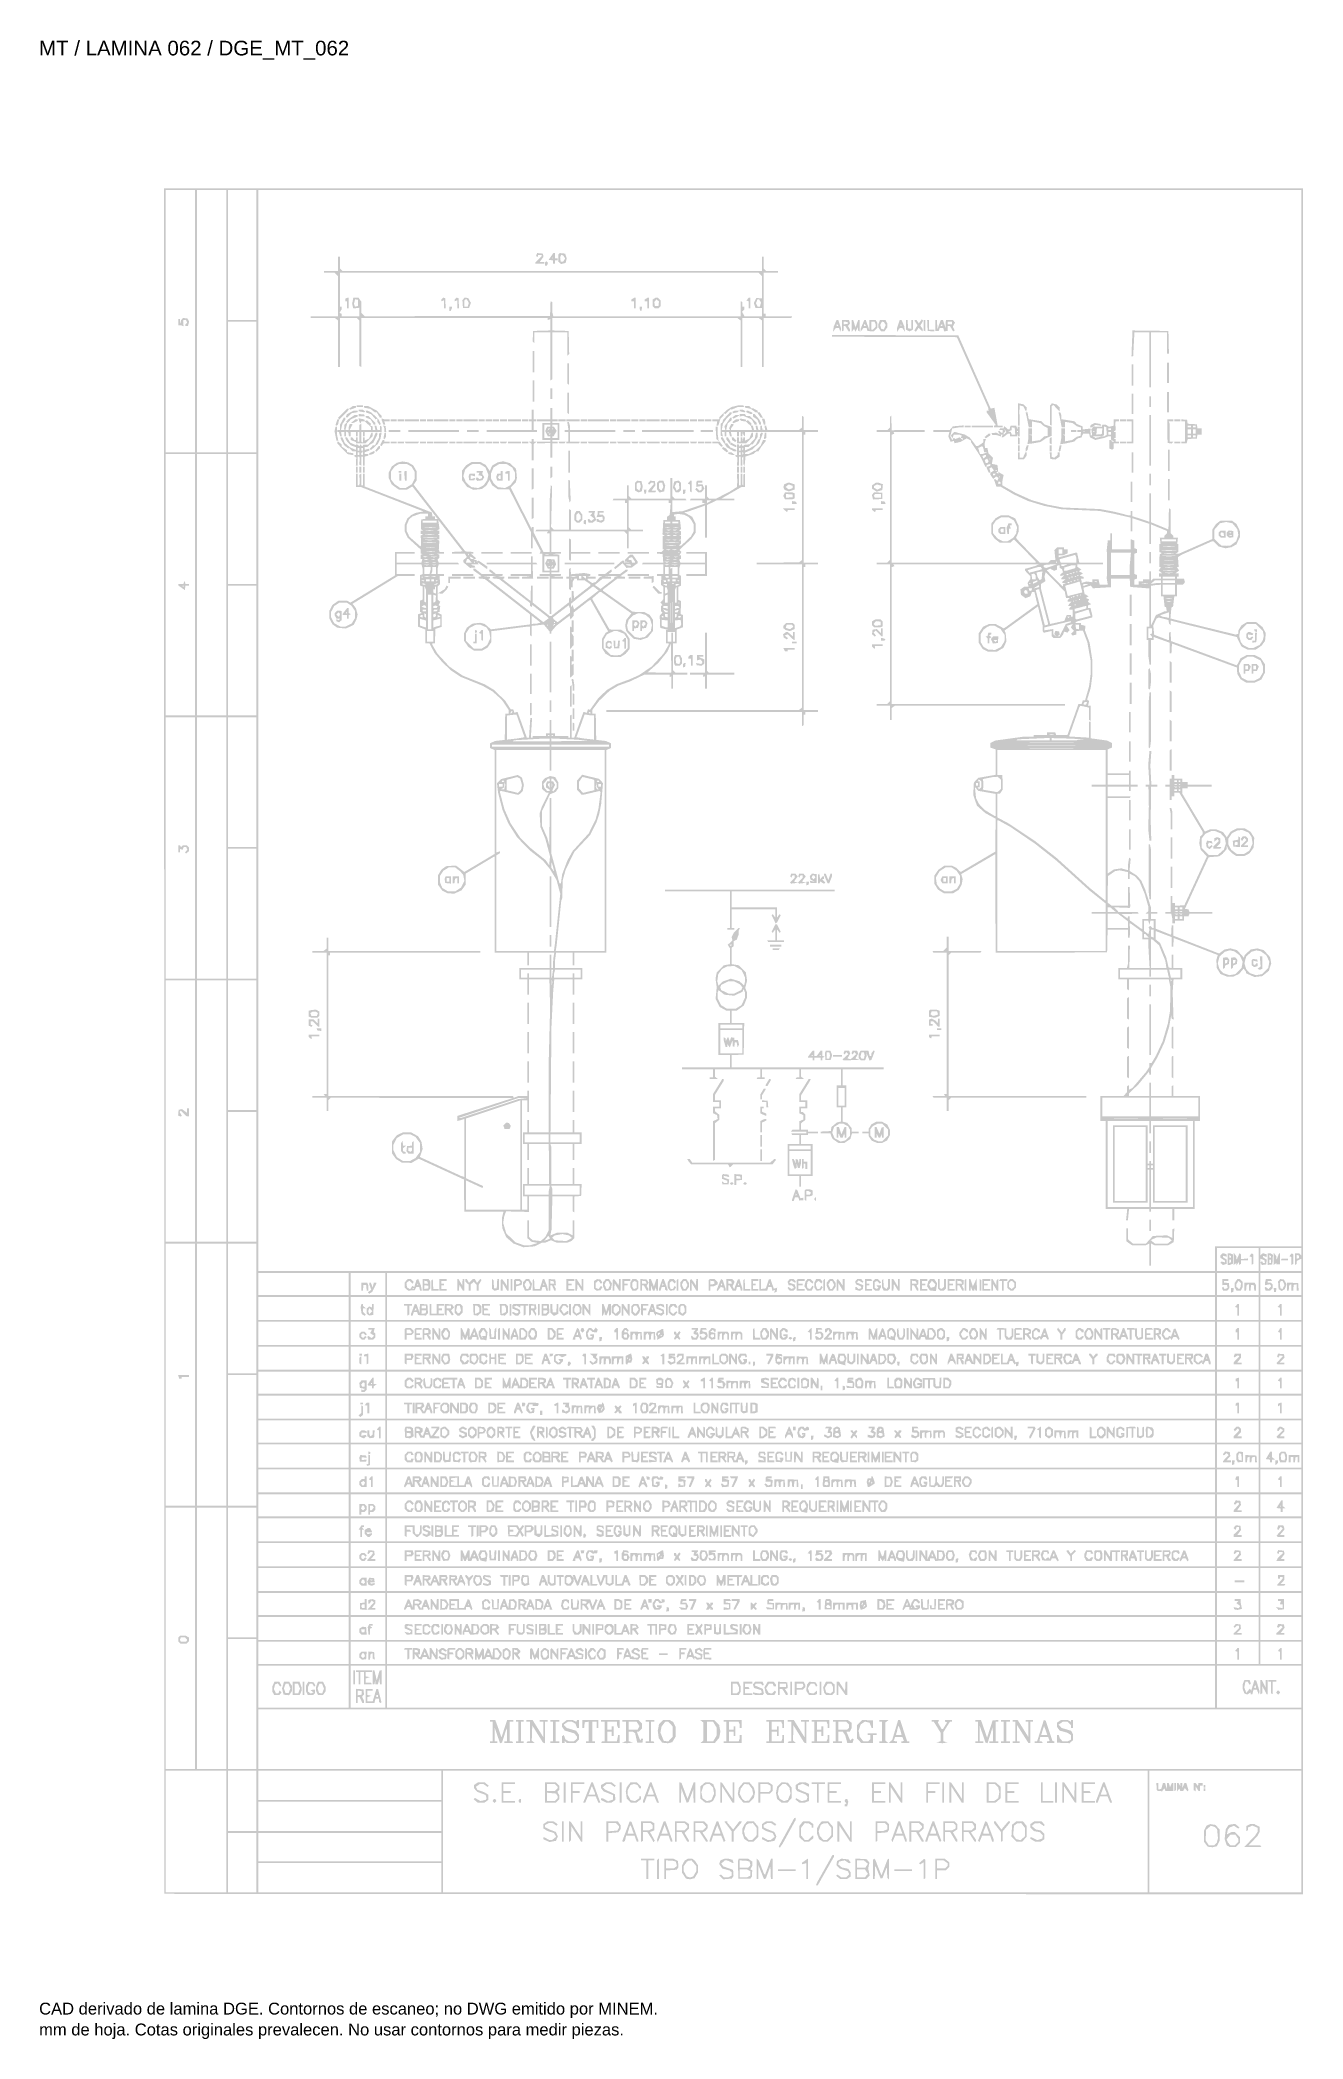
# Model space of a CAD drawing. Header units: millimetres. Extents: x 12 to 193, y 4 to 291.
import ezdxf

# ---------------------------------------------------------------- set-up
doc = ezdxf.new("R2010")
doc.units = ezdxf.units.MM
doc.layers.add('DGE_DATOS', color=7, linetype='Continuous', lineweight=0)
doc.layers.add('DGE_RELLENO', color=7, linetype='Continuous', lineweight=0)
doc.styles.add('DGE_ARIAL', font='arial.ttf')

msp = doc.modelspace()

# ---------------------------------------------------------------- texts
at = {"layer": 'DGE_DATOS', "style": 'DGE_ARIAL'}
for s, height, p in [('MT / LAMINA 062 / DGE_MT_062', 2.1, (12, 289.0389)), ('CAD derivado de lamina DGE. Contornos de escaneo; no DWG emitido por MINEM.', 1.7, (12, 8)), ('mm de hoja. Cotas originales prevalecen. No usar contornos para medir piezas.', 1.7, (12, 5))]:
    msp.add_text(s, height=height, dxfattribs=at).set_placement(p)

# ---------------------------------------------------------------- hatches: boundary and pattern name
at = {"layer": 'DGE_RELLENO'}
h = msp.add_hatch(color=7, dxfattribs=at)
h.paths.add_polyline_path([(29.9545, 147.6472), (29.9864, 25.3148), (111.6982, 25.2828), (193.41, 25.2509), (193.41, 147.6152), (193.41, 269.9795), (111.6663, 269.9795), (29.9225, 269.9795)], flags=0)
h.paths.add_polyline_path([(34.3861, 250.9139), (34.3861, 232.1034), (32.2819, 232.1034), (30.1777, 232.1034), (30.1777, 250.9139), (30.1777, 269.7245), (32.2819, 269.7245), (34.3861, 269.7245)], flags=0)
h.paths.add_polyline_path([(38.8494, 250.9139), (38.8494, 232.1034), (36.7453, 232.1034), (34.6411, 232.1034), (34.6411, 250.9139), (34.6411, 269.7245), (36.7453, 269.7245), (38.8494, 269.7245)], flags=0)
h.paths.add_polyline_path([(43.1853, 260.4148), (43.1853, 251.1052), (41.1449, 251.1052), (39.1045, 251.1052), (39.1045, 260.4148), (39.1045, 269.7245), (41.1449, 269.7245), (43.1853, 269.7245)], flags=0)
h.paths.add_polyline_path([(193.1549, 193.9721), (193.1549, 118.2198), (186.9699, 118.2198), (180.785, 118.2198), (180.785, 116.4344), (180.785, 114.649), (112.1127, 114.649), (43.4403, 114.649), (43.4403, 192.1867), (43.4403, 269.7245), (118.2976, 269.7245), (193.1549, 269.7245)], flags=0)
h.paths.add_polyline_path([(43.1853, 241.4767), (43.1853, 232.1034), (41.1449, 232.1034), (39.1045, 232.1034), (39.1045, 241.4767), (39.1045, 250.8501), (41.1449, 250.8501), (43.1853, 250.8501)], flags=0)
h.paths.add_polyline_path([(34.3861, 213.1015), (34.3861, 194.3547), (32.2819, 194.3547), (30.1777, 194.3547), (30.1777, 213.1015), (30.1777, 231.8483), (32.2819, 231.8483), (34.3861, 231.8483)], flags=0)
h.paths.add_polyline_path([(38.8494, 213.1015), (38.8494, 194.3547), (36.7453, 194.3547), (34.6411, 194.3547), (34.6411, 213.1015), (34.6411, 231.8483), (36.7453, 231.8483), (38.8494, 231.8483)], flags=0)
h.paths.add_polyline_path([(43.1853, 222.5387), (43.1853, 213.229), (41.1449, 213.229), (39.1045, 213.229), (39.1045, 222.5387), (39.1045, 231.8483), (41.1449, 231.8483), (43.1853, 231.8483)], flags=0)
h.paths.add_polyline_path([(43.1853, 203.6643), (43.1853, 194.3547), (41.1449, 194.3547), (39.1045, 194.3547), (39.1045, 203.6643), (39.1045, 212.974), (41.1449, 212.974), (43.1853, 212.974)], flags=0)
h.paths.add_polyline_path([(34.3861, 175.3529), (34.3861, 156.6061), (32.2819, 156.6061), (30.1777, 156.6061), (30.1777, 175.3529), (30.1777, 194.0997), (32.2819, 194.0997), (34.3861, 194.0997)], flags=0)
h.paths.add_polyline_path([(38.8494, 175.3529), (38.8494, 156.6061), (36.7453, 156.6061), (34.6411, 156.6061), (34.6411, 175.3529), (34.6411, 194.0997), (36.7453, 194.0997), (38.8494, 194.0997)], flags=0)
h.paths.add_polyline_path([(43.1853, 184.79), (43.1853, 175.4804), (41.1449, 175.4804), (39.1045, 175.4804), (39.1045, 184.79), (39.1045, 194.0997), (41.1449, 194.0997), (43.1853, 194.0997)], flags=0)
h.paths.add_polyline_path([(43.1853, 165.9157), (43.1853, 156.6061), (41.1449, 156.6061), (39.1045, 156.6061), (39.1045, 165.9157), (39.1045, 175.2253), (41.1449, 175.2253), (43.1853, 175.2253)], flags=0)
h.paths.add_polyline_path([(34.3861, 137.6042), (34.3861, 118.8575), (32.2819, 118.8575), (30.1777, 118.8575), (30.1777, 137.6042), (30.1777, 156.351), (32.2819, 156.351), (34.3861, 156.351)], flags=0)
h.paths.add_polyline_path([(38.8494, 137.6042), (38.8494, 118.8575), (36.7453, 118.8575), (34.6411, 118.8575), (34.6411, 137.6042), (34.6411, 156.351), (36.7453, 156.351), (38.8494, 156.351)], flags=0)
h.paths.add_polyline_path([(43.1853, 147.0414), (43.1853, 137.7318), (41.1449, 137.7318), (39.1045, 137.7318), (39.1045, 147.0414), (39.1045, 156.351), (41.1449, 156.351), (43.1853, 156.351)], flags=0)
h.paths.add_polyline_path([(43.1853, 128.1671), (43.1853, 118.8575), (41.1449, 118.8575), (39.1045, 118.8575), (39.1045, 128.1671), (39.1045, 137.4767), (41.1449, 137.4767), (43.1853, 137.4767)], flags=0)
h.paths.add_polyline_path([(34.3861, 99.7918), (34.3861, 80.9813), (32.2819, 80.9813), (30.1777, 80.9813), (30.1777, 99.7918), (30.1777, 118.6024), (32.2819, 118.6024), (34.3861, 118.6024)], flags=0)
h.paths.add_polyline_path([(38.8494, 99.7918), (38.8494, 80.9813), (36.7453, 80.9813), (34.6411, 80.9813), (34.6411, 99.7918), (34.6411, 118.6024), (36.7453, 118.6024), (38.8494, 118.6024)], flags=0)
h.paths.add_polyline_path([(43.1853, 109.2928), (43.1853, 99.9831), (41.1449, 99.9831), (39.1045, 99.9831), (39.1045, 109.2928), (39.1045, 118.6024), (41.1449, 118.6024), (43.1853, 118.6024)], flags=0)
h.paths.add_polyline_path([(187.0337, 116.3069), (187.0337, 114.649), (184.0369, 114.649), (181.04, 114.649), (181.04, 116.3069), (181.04, 117.9648), (184.0369, 117.9648), (187.0337, 117.9648)], flags=0)
h.paths.add_polyline_path([(193.1549, 117.4291), (193.1549, 116.8935), (193.0019, 117.0465), (192.8488, 117.1996), (192.5555, 117.1996), (192.2622, 117.1996), (192.2622, 116.3631), (192.2622, 115.5266), (192.3898, 115.6055), (192.5173, 115.6843), (192.5183, 115.8999), (192.5193, 116.1156), (192.8371, 116.263), (193.1549, 116.4104), (193.1549, 115.5297), (193.1549, 114.649), (190.2218, 114.649), (187.2888, 114.649), (187.2907, 115.2548), (187.2927, 115.8605), (187.4008, 115.69), (187.5089, 115.5194), (187.8133, 115.5624), (188.1177, 115.6055), (188.1574, 115.9502), (188.1972, 116.2949), (187.9343, 116.4591), (187.6713, 116.6233), (187.6713, 116.7287), (187.6713, 116.8342), (187.9264, 116.7532), (188.1814, 116.6723), (188.1814, 116.8636), (188.1814, 117.0549), (187.9203, 117.1378), (187.6591, 117.2207), (187.4739, 117.067), (187.2888, 116.9133), (187.2888, 117.439), (187.2888, 117.9648), (190.2218, 117.9648), (193.1549, 117.9648)], flags=0)
h.paths.add_polyline_path([(192.8361, 116.6895), (192.8361, 116.5194), (192.6767, 116.4663), (192.5173, 116.4131), (192.5173, 116.6895), (192.5173, 116.9658), (192.6767, 116.9126), (192.8361, 116.8595)], flags=0)
h.paths.add_polyline_path([(187.9038, 116.0055), (187.9451, 115.7968), (187.8157, 115.7968), (187.6864, 115.7968), (187.6063, 115.9264), (187.5262, 116.056), (187.4075, 115.9826), (187.2888, 115.9092), (187.2888, 116.1677), (187.2888, 116.4262), (187.5757, 116.3203), (187.8626, 116.2143)], flags=0)
h.paths.add_polyline_path([(56.4479, 112.7998), (56.4479, 111.2057), (49.9441, 111.2057), (43.4403, 111.2057), (43.4403, 112.7998), (43.4403, 114.3939), (49.9441, 114.3939), (56.4479, 114.3939)], flags=0)
h.paths.add_polyline_path([(61.6764, 112.7998), (61.6764, 111.2057), (59.1897, 111.2057), (56.703, 111.2057), (56.703, 112.7998), (56.703, 114.3939), (59.1897, 114.3939), (61.6764, 114.3939)], flags=0)
h.paths.add_polyline_path([(180.785, 112.7998), (180.785, 111.2057), (121.3582, 111.2057), (61.9315, 111.2057), (61.9315, 112.7998), (61.9315, 114.3939), (121.3582, 114.3939), (180.785, 114.3939)], flags=0)
h.paths.add_polyline_path([(187.0337, 112.7998), (187.0337, 111.2057), (184.0369, 111.2057), (181.04, 111.2057), (181.04, 112.7998), (181.04, 114.3939), (184.0369, 114.3939), (187.0337, 114.3939)], flags=0)
h.paths.add_polyline_path([(193.1549, 112.7998), (193.1549, 111.2057), (190.2218, 111.2057), (187.2888, 111.2057), (187.2888, 112.7998), (187.2888, 114.3939), (190.2218, 114.3939), (193.1549, 114.3939)], flags=0)
h.paths.add_polyline_path([(56.4479, 109.2928), (56.4479, 107.6349), (49.9441, 107.6349), (43.4403, 107.6349), (43.4403, 109.2928), (43.4403, 110.9506), (49.9441, 110.9506), (56.4479, 110.9506)], flags=0)
h.paths.add_polyline_path([(61.6764, 109.2928), (61.6764, 107.6349), (59.1897, 107.6349), (56.703, 107.6349), (56.703, 109.2928), (56.703, 110.9506), (59.1897, 110.9506), (61.6764, 110.9506)], flags=0)
h.paths.add_polyline_path([(180.785, 109.2928), (180.785, 107.6349), (121.3582, 107.6349), (61.9315, 107.6349), (61.9315, 109.2928), (61.9315, 110.9506), (121.3582, 110.9506), (180.785, 110.9506)], flags=0)
h.paths.add_polyline_path([(187.0337, 109.2928), (187.0337, 107.6349), (184.0369, 107.6349), (181.04, 107.6349), (181.04, 109.2928), (181.04, 110.9506), (184.0369, 110.9506), (187.0337, 110.9506)], flags=0)
h.paths.add_polyline_path([(193.1549, 109.2928), (193.1549, 107.6349), (190.2218, 107.6349), (187.2888, 107.6349), (187.2888, 109.2928), (187.2888, 110.9506), (190.2218, 110.9506), (193.1549, 110.9506)], flags=0)
h.paths.add_polyline_path([(56.4479, 105.722), (56.4479, 104.0641), (49.9441, 104.0641), (43.4403, 104.0641), (43.4403, 105.722), (43.4403, 107.3798), (49.9441, 107.3798), (56.4479, 107.3798)], flags=0)
h.paths.add_polyline_path([(61.6764, 105.722), (61.6764, 104.0641), (59.1897, 104.0641), (56.703, 104.0641), (56.703, 105.722), (56.703, 107.3798), (59.1897, 107.3798), (61.6764, 107.3798)], flags=0)
h.paths.add_polyline_path([(180.785, 105.722), (180.785, 104.0641), (121.3582, 104.0641), (61.9315, 104.0641), (61.9315, 105.722), (61.9315, 107.3798), (121.3582, 107.3798), (180.785, 107.3798)], flags=0)
h.paths.add_polyline_path([(187.0337, 105.722), (187.0337, 104.0641), (184.0369, 104.0641), (181.04, 104.0641), (181.04, 105.722), (181.04, 107.3798), (184.0369, 107.3798), (187.0337, 107.3798)], flags=0)
h.paths.add_polyline_path([(193.1549, 105.722), (193.1549, 104.0641), (190.2218, 104.0641), (187.2888, 104.0641), (187.2888, 105.722), (187.2888, 107.3798), (190.2218, 107.3798), (193.1549, 107.3798)], flags=0)
h.paths.add_polyline_path([(56.4479, 102.1511), (56.4479, 100.4933), (49.9441, 100.4933), (43.4403, 100.4933), (43.4403, 102.1511), (43.4403, 103.809), (49.9441, 103.809), (56.4479, 103.809)], flags=0)
h.paths.add_polyline_path([(61.6764, 102.1511), (61.6764, 100.4933), (59.1897, 100.4933), (56.703, 100.4933), (56.703, 102.1511), (56.703, 103.809), (59.1897, 103.809), (61.6764, 103.809)], flags=0)
h.paths.add_polyline_path([(180.785, 102.1511), (180.785, 100.4933), (121.3582, 100.4933), (61.9315, 100.4933), (61.9315, 102.1511), (61.9315, 103.809), (121.3582, 103.809), (180.785, 103.809)], flags=0)
h.paths.add_polyline_path([(187.0337, 102.1511), (187.0337, 100.4933), (184.0369, 100.4933), (181.04, 100.4933), (181.04, 102.1511), (181.04, 103.809), (184.0369, 103.809), (187.0337, 103.809)], flags=0)
h.paths.add_polyline_path([(193.1549, 102.1511), (193.1549, 100.4933), (190.2218, 100.4933), (187.2888, 100.4933), (187.2888, 102.1511), (187.2888, 103.809), (190.2218, 103.809), (193.1549, 103.809)], flags=0)
h.paths.add_polyline_path([(56.4479, 98.6441), (56.4479, 97.05), (49.9441, 97.05), (43.4403, 97.05), (43.4403, 98.6441), (43.4403, 100.2382), (49.9441, 100.2382), (56.4479, 100.2382)], flags=0)
h.paths.add_polyline_path([(61.6764, 98.6441), (61.6764, 97.05), (59.1897, 97.05), (56.703, 97.05), (56.703, 98.6441), (56.703, 100.2382), (59.1897, 100.2382), (61.6764, 100.2382)], flags=0)
h.paths.add_polyline_path([(180.785, 98.6441), (180.785, 97.05), (121.3582, 97.05), (61.9315, 97.05), (61.9315, 98.6441), (61.9315, 100.2382), (121.3582, 100.2382), (180.785, 100.2382)], flags=0)
h.paths.add_polyline_path([(187.0337, 98.6441), (187.0337, 97.05), (184.0369, 97.05), (181.04, 97.05), (181.04, 98.6441), (181.04, 100.2382), (184.0369, 100.2382), (187.0337, 100.2382)], flags=0)
h.paths.add_polyline_path([(193.1549, 98.6441), (193.1549, 97.05), (190.2218, 97.05), (187.2888, 97.05), (187.2888, 98.6441), (187.2888, 100.2382), (190.2218, 100.2382), (193.1549, 100.2382)], flags=0)
h.paths.add_polyline_path([(43.1853, 90.3547), (43.1853, 80.9813), (41.1449, 80.9813), (39.1045, 80.9813), (39.1045, 90.3547), (39.1045, 99.7281), (41.1449, 99.7281), (43.1853, 99.7281)], flags=0)
h.paths.add_polyline_path([(56.4479, 95.137), (56.4479, 93.4792), (49.9441, 93.4792), (43.4403, 93.4792), (43.4403, 95.137), (43.4403, 96.7949), (49.9441, 96.7949), (56.4479, 96.7949)], flags=0)
h.paths.add_polyline_path([(61.6764, 95.137), (61.6764, 93.4792), (59.1897, 93.4792), (56.703, 93.4792), (56.703, 95.137), (56.703, 96.7949), (59.1897, 96.7949), (61.6764, 96.7949)], flags=0)
h.paths.add_polyline_path([(180.785, 95.137), (180.785, 93.4792), (121.3582, 93.4792), (61.9315, 93.4792), (61.9315, 95.137), (61.9315, 96.7949), (121.3582, 96.7949), (180.785, 96.7949)], flags=0)
h.paths.add_polyline_path([(187.0337, 95.137), (187.0337, 93.4792), (184.0369, 93.4792), (181.04, 93.4792), (181.04, 95.137), (181.04, 96.7949), (184.0369, 96.7949), (187.0337, 96.7949)], flags=0)
h.paths.add_polyline_path([(193.1549, 95.137), (193.1549, 93.4792), (190.2218, 93.4792), (187.2888, 93.4792), (187.2888, 95.137), (187.2888, 96.7949), (190.2218, 96.7949), (193.1549, 96.7949)], flags=0)
h.paths.add_polyline_path([(56.4479, 91.63), (56.4479, 90.0359), (49.9441, 90.0359), (43.4403, 90.0359), (43.4403, 91.63), (43.4403, 93.2241), (49.9441, 93.2241), (56.4479, 93.2241)], flags=0)
h.paths.add_polyline_path([(61.6764, 91.63), (61.6764, 90.0359), (59.1897, 90.0359), (56.703, 90.0359), (56.703, 91.63), (56.703, 93.2241), (59.1897, 93.2241), (61.6764, 93.2241)], flags=0)
h.paths.add_polyline_path([(180.785, 91.63), (180.785, 90.0359), (121.3582, 90.0359), (61.9315, 90.0359), (61.9315, 91.63), (61.9315, 93.2241), (121.3582, 93.2241), (180.785, 93.2241)], flags=0)
h.paths.add_polyline_path([(187.0337, 91.63), (187.0337, 90.0359), (184.0369, 90.0359), (181.04, 90.0359), (181.04, 91.63), (181.04, 93.2241), (184.0369, 93.2241), (187.0337, 93.2241)], flags=0)
h.paths.add_polyline_path([(193.1549, 91.63), (193.1549, 90.0359), (190.2218, 90.0359), (187.2888, 90.0359), (187.2888, 91.63), (187.2888, 93.2241), (190.2218, 93.2241), (193.1549, 93.2241)], flags=0)
h.paths.add_polyline_path([(56.4479, 88.1229), (56.4479, 86.465), (49.9441, 86.465), (43.4403, 86.465), (43.4403, 88.1229), (43.4403, 89.7808), (49.9441, 89.7808), (56.4479, 89.7808)], flags=0)
h.paths.add_polyline_path([(61.6764, 88.1229), (61.6764, 86.465), (59.1897, 86.465), (56.703, 86.465), (56.703, 88.1229), (56.703, 89.7808), (59.1897, 89.7808), (61.6764, 89.7808)], flags=0)
h.paths.add_polyline_path([(180.785, 88.1229), (180.785, 86.465), (121.3582, 86.465), (61.9315, 86.465), (61.9315, 88.1229), (61.9315, 89.7808), (121.3582, 89.7808), (180.785, 89.7808)], flags=0)
h.paths.add_polyline_path([(187.0337, 88.1229), (187.0337, 86.465), (184.0369, 86.465), (181.04, 86.465), (181.04, 88.1229), (181.04, 89.7808), (184.0369, 89.7808), (187.0337, 89.7808)], flags=0)
h.paths.add_polyline_path([(193.1549, 88.1229), (193.1549, 86.465), (190.2218, 86.465), (187.2888, 86.465), (187.2888, 88.1229), (187.2888, 89.7808), (190.2218, 89.7808), (193.1549, 89.7808)], flags=0)
h.paths.add_polyline_path([(56.4479, 84.5521), (56.4479, 82.8942), (49.9441, 82.8942), (43.4403, 82.8942), (43.4403, 84.5521), (43.4403, 86.21), (49.9441, 86.21), (56.4479, 86.21)], flags=0)
h.paths.add_polyline_path([(61.6764, 84.5521), (61.6764, 82.8942), (59.1897, 82.8942), (56.703, 82.8942), (56.703, 84.5521), (56.703, 86.21), (59.1897, 86.21), (61.6764, 86.21)], flags=0)
h.paths.add_polyline_path([(180.785, 84.5521), (180.785, 82.8942), (121.3582, 82.8942), (61.9315, 82.8942), (61.9315, 84.5521), (61.9315, 86.21), (121.3582, 86.21), (180.785, 86.21)], flags=0)
h.paths.add_polyline_path([(187.0337, 84.5521), (187.0337, 82.8942), (184.0369, 82.8942), (181.04, 82.8942), (181.04, 84.5521), (181.04, 86.21), (184.0369, 86.21), (187.0337, 86.21)], flags=0)
h.paths.add_polyline_path([(193.1549, 84.5521), (193.1549, 82.8942), (190.2218, 82.8942), (187.2888, 82.8942), (187.2888, 84.5521), (187.2888, 86.21), (190.2218, 86.21), (193.1549, 86.21)], flags=0)
h.paths.add_polyline_path([(56.4479, 81.0451), (56.4479, 79.4509), (49.9441, 79.4509), (43.4403, 79.4509), (43.4403, 81.0451), (43.4403, 82.6392), (49.9441, 82.6392), (56.4479, 82.6392)], flags=0)
h.paths.add_polyline_path([(61.6764, 81.0451), (61.6764, 79.4509), (59.1897, 79.4509), (56.703, 79.4509), (56.703, 81.0451), (56.703, 82.6392), (59.1897, 82.6392), (61.6764, 82.6392)], flags=0)
h.paths.add_polyline_path([(180.785, 81.0451), (180.785, 79.4509), (121.3582, 79.4509), (61.9315, 79.4509), (61.9315, 81.0451), (61.9315, 82.6392), (121.3582, 82.6392), (180.785, 82.6392)], flags=0)
h.paths.add_polyline_path([(187.0337, 81.0451), (187.0337, 79.4509), (184.0369, 79.4509), (181.04, 79.4509), (181.04, 81.0451), (181.04, 82.6392), (184.0369, 82.6392), (187.0337, 82.6392)], flags=0)
h.paths.add_polyline_path([(193.1549, 81.0451), (193.1549, 79.4509), (190.2218, 79.4509), (187.2888, 79.4509), (187.2888, 81.0451), (187.2888, 82.6392), (190.2218, 82.6392), (193.1549, 82.6392)], flags=0)
h.paths.add_polyline_path([(34.3861, 61.9795), (34.3861, 43.2327), (32.2819, 43.2327), (30.1777, 43.2327), (30.1777, 61.9795), (30.1777, 80.7262), (32.2819, 80.7262), (34.3861, 80.7262)], flags=0)
h.paths.add_polyline_path([(38.8494, 61.9795), (38.8494, 43.2327), (36.7453, 43.2327), (34.6411, 43.2327), (34.6411, 61.9795), (34.6411, 80.7262), (36.7453, 80.7262), (38.8494, 80.7262)], flags=0)
h.paths.add_polyline_path([(43.1853, 71.4166), (43.1853, 62.107), (41.1449, 62.107), (39.1045, 62.107), (39.1045, 71.4166), (39.1045, 80.7262), (41.1449, 80.7262), (43.1853, 80.7262)], flags=0)
h.paths.add_polyline_path([(56.4479, 77.538), (56.4479, 75.8801), (49.9441, 75.8801), (43.4403, 75.8801), (43.4403, 77.538), (43.4403, 79.1959), (49.9441, 79.1959), (56.4479, 79.1959)], flags=0)
h.paths.add_polyline_path([(61.6764, 77.538), (61.6764, 75.8801), (59.1897, 75.8801), (56.703, 75.8801), (56.703, 77.538), (56.703, 79.1959), (59.1897, 79.1959), (61.6764, 79.1959)], flags=0)
h.paths.add_polyline_path([(180.785, 77.538), (180.785, 75.8801), (121.3582, 75.8801), (61.9315, 75.8801), (61.9315, 77.538), (61.9315, 79.1959), (121.3582, 79.1959), (180.785, 79.1959)], flags=0)
h.paths.add_polyline_path([(187.0337, 77.538), (187.0337, 75.8801), (184.0369, 75.8801), (181.04, 75.8801), (181.04, 77.538), (181.04, 79.1959), (184.0369, 79.1959), (187.0337, 79.1959)], flags=0)
h.paths.add_polyline_path([(193.1549, 77.538), (193.1549, 75.8801), (190.2218, 75.8801), (187.2888, 75.8801), (187.2888, 77.538), (187.2888, 79.1959), (190.2218, 79.1959), (193.1549, 79.1959)], flags=0)
h.paths.add_polyline_path([(56.4479, 73.9672), (56.4479, 72.3093), (49.9441, 72.3093), (43.4403, 72.3093), (43.4403, 73.9672), (43.4403, 75.6251), (49.9441, 75.6251), (56.4479, 75.6251)], flags=0)
h.paths.add_polyline_path([(61.6764, 73.9672), (61.6764, 72.3093), (59.1897, 72.3093), (56.703, 72.3093), (56.703, 73.9672), (56.703, 75.6251), (59.1897, 75.6251), (61.6764, 75.6251)], flags=0)
h.paths.add_polyline_path([(180.785, 73.9672), (180.785, 72.3093), (121.3582, 72.3093), (61.9315, 72.3093), (61.9315, 73.9672), (61.9315, 75.6251), (121.3582, 75.6251), (180.785, 75.6251)], flags=0)
h.paths.add_polyline_path([(187.0337, 73.9672), (187.0337, 72.3093), (184.0369, 72.3093), (181.04, 72.3093), (181.04, 73.9672), (181.04, 75.6251), (184.0369, 75.6251), (187.0337, 75.6251)], flags=0)
h.paths.add_polyline_path([(193.1549, 73.9672), (193.1549, 72.3093), (190.2218, 72.3093), (187.2888, 72.3093), (187.2888, 73.9672), (187.2888, 75.6251), (190.2218, 75.6251), (193.1549, 75.6251)], flags=0)
h.paths.add_polyline_path([(56.4479, 70.3964), (56.4479, 68.7385), (49.9441, 68.7385), (43.4403, 68.7385), (43.4403, 70.3964), (43.4403, 72.0543), (49.9441, 72.0543), (56.4479, 72.0543)], flags=0)
h.paths.add_polyline_path([(61.6764, 70.3964), (61.6764, 68.7385), (59.1897, 68.7385), (56.703, 68.7385), (56.703, 70.3964), (56.703, 72.0543), (59.1897, 72.0543), (61.6764, 72.0543)], flags=0)
h.paths.add_polyline_path([(180.785, 70.3964), (180.785, 68.7385), (121.3582, 68.7385), (61.9315, 68.7385), (61.9315, 70.3964), (61.9315, 72.0543), (121.3582, 72.0543), (180.785, 72.0543)], flags=0)
h.paths.add_polyline_path([(187.0337, 70.3964), (187.0337, 68.7385), (184.0369, 68.7385), (181.04, 68.7385), (181.04, 70.3964), (181.04, 72.0543), (184.0369, 72.0543), (187.0337, 72.0543)], flags=0)
h.paths.add_polyline_path([(193.1549, 70.3964), (193.1549, 68.7385), (190.2218, 68.7385), (187.2888, 68.7385), (187.2888, 70.3964), (187.2888, 72.0543), (190.2218, 72.0543), (193.1549, 72.0543)], flags=0)
h.paths.add_polyline_path([(56.4479, 66.8893), (56.4479, 65.2952), (49.9441, 65.2952), (43.4403, 65.2952), (43.4403, 66.8893), (43.4403, 68.4834), (49.9441, 68.4834), (56.4479, 68.4834)], flags=0)
h.paths.add_polyline_path([(61.6764, 66.8893), (61.6764, 65.2952), (59.1897, 65.2952), (56.703, 65.2952), (56.703, 66.8893), (56.703, 68.4834), (59.1897, 68.4834), (61.6764, 68.4834)], flags=0)
h.paths.add_polyline_path([(180.785, 66.8893), (180.785, 65.2952), (121.3582, 65.2952), (61.9315, 65.2952), (61.9315, 66.8893), (61.9315, 68.4834), (121.3582, 68.4834), (180.785, 68.4834)], flags=0)
h.paths.add_polyline_path([(187.0337, 66.8893), (187.0337, 65.2952), (184.0369, 65.2952), (181.04, 65.2952), (181.04, 66.8893), (181.04, 68.4834), (184.0369, 68.4834), (187.0337, 68.4834)], flags=0)
h.paths.add_polyline_path([(193.1549, 66.8893), (193.1549, 65.2952), (190.2218, 65.2952), (187.2888, 65.2952), (187.2888, 66.8893), (187.2888, 68.4834), (190.2218, 68.4834), (193.1549, 68.4834)], flags=0)
h.paths.add_polyline_path([(56.4479, 63.3823), (56.4479, 61.7244), (49.9441, 61.7244), (43.4403, 61.7244), (43.4403, 63.3823), (43.4403, 65.0401), (49.9441, 65.0401), (56.4479, 65.0401)], flags=0)
h.paths.add_polyline_path([(61.6764, 63.3823), (61.6764, 61.7244), (59.1897, 61.7244), (56.703, 61.7244), (56.703, 63.3823), (56.703, 65.0401), (59.1897, 65.0401), (61.6764, 65.0401)], flags=0)
h.paths.add_polyline_path([(180.785, 63.3823), (180.785, 61.7244), (121.3582, 61.7244), (61.9315, 61.7244), (61.9315, 63.3823), (61.9315, 65.0401), (121.3582, 65.0401), (180.785, 65.0401)], flags=0)
h.paths.add_polyline_path([(187.0337, 63.3823), (187.0337, 61.7244), (184.0369, 61.7244), (181.04, 61.7244), (181.04, 63.3823), (181.04, 65.0401), (184.0369, 65.0401), (187.0337, 65.0401)], flags=0)
h.paths.add_polyline_path([(193.1549, 63.3823), (193.1549, 61.7244), (190.2218, 61.7244), (187.2888, 61.7244), (187.2888, 63.3823), (187.2888, 65.0401), (190.2218, 65.0401), (193.1549, 65.0401)], flags=0)
h.paths.add_polyline_path([(43.1853, 52.5423), (43.1853, 43.2327), (41.1449, 43.2327), (39.1045, 43.2327), (39.1045, 52.5423), (39.1045, 61.8519), (41.1449, 61.8519), (43.1853, 61.8519)], flags=0)
h.paths.add_polyline_path([(56.4479, 59.8752), (56.4479, 58.2811), (49.9441, 58.2811), (43.4403, 58.2811), (43.4403, 59.8752), (43.4403, 61.4693), (49.9441, 61.4693), (56.4479, 61.4693)], flags=0)
h.paths.add_polyline_path([(61.6764, 59.8752), (61.6764, 58.2811), (59.1897, 58.2811), (56.703, 58.2811), (56.703, 59.8752), (56.703, 61.4693), (59.1897, 61.4693), (61.6764, 61.4693)], flags=0)
h.paths.add_polyline_path([(180.785, 59.8752), (180.785, 58.2811), (121.3582, 58.2811), (61.9315, 58.2811), (61.9315, 59.8752), (61.9315, 61.4693), (121.3582, 61.4693), (180.785, 61.4693)], flags=0)
h.paths.add_polyline_path([(187.0337, 59.8752), (187.0337, 58.2811), (184.0369, 58.2811), (181.04, 58.2811), (181.04, 59.8752), (181.04, 61.4693), (184.0369, 61.4693), (187.0337, 61.4693)], flags=0)
h.paths.add_polyline_path([(193.1549, 59.8752), (193.1549, 58.2811), (190.2218, 58.2811), (187.2888, 58.2811), (187.2888, 59.8752), (187.2888, 61.4693), (190.2218, 61.4693), (193.1549, 61.4693)], flags=0)
h.paths.add_polyline_path([(56.4479, 55.0291), (56.4479, 52.0322), (49.9441, 52.0322), (43.4403, 52.0322), (43.4403, 55.0291), (43.4403, 58.026), (49.9441, 58.026), (56.4479, 58.026)], flags=0)
h.paths.add_polyline_path([(61.6764, 55.0291), (61.6764, 52.0322), (59.1897, 52.0322), (56.703, 52.0322), (56.703, 55.0291), (56.703, 58.026), (59.1897, 58.026), (61.6764, 58.026)], flags=0)
h.paths.add_polyline_path([(180.785, 55.0291), (180.785, 52.0322), (121.3582, 52.0322), (61.9315, 52.0322), (61.9315, 55.0291), (61.9315, 58.026), (121.3582, 58.026), (180.785, 58.026)], flags=0)
h.paths.add_polyline_path([(193.1549, 55.0291), (193.1549, 52.0322), (187.0975, 52.0322), (181.04, 52.0322), (181.04, 55.0291), (181.04, 58.026), (187.0975, 58.026), (193.1549, 58.026)], flags=0)
h.paths.add_polyline_path([(193.1549, 47.5049), (193.1549, 43.2327), (118.2976, 43.2327), (43.4403, 43.2327), (43.4403, 47.5049), (43.4403, 51.7771), (118.2976, 51.7771), (193.1549, 51.7771)], flags=0)
h.paths.add_polyline_path([(38.8494, 34.2419), (38.8494, 25.5061), (34.5136, 25.5061), (30.1777, 25.5061), (30.1777, 34.2419), (30.1777, 42.9776), (34.5136, 42.9776), (38.8494, 42.9776)], flags=0)
h.paths.add_polyline_path([(43.1853, 38.6416), (43.1853, 34.3056), (41.1449, 34.3056), (39.1045, 34.3056), (39.1045, 38.6416), (39.1045, 42.9776), (41.1449, 42.9776), (43.1853, 42.9776)], flags=0)
h.paths.add_polyline_path([(69.7105, 40.8734), (69.7105, 38.7691), (56.5754, 38.7691), (43.4403, 38.7691), (43.4403, 40.8734), (43.4403, 42.9776), (56.5754, 42.9776), (69.7105, 42.9776)], flags=0)
h.paths.add_polyline_path([(171.0931, 34.2419), (171.0931, 25.5061), (120.5293, 25.5061), (69.9656, 25.5061), (69.9656, 34.2419), (69.9656, 42.9776), (120.5293, 42.9776), (171.0931, 42.9776)], flags=0)
h.paths.add_polyline_path([(193.1549, 34.2419), (193.1549, 25.5061), (182.2515, 25.5061), (171.3481, 25.5061), (171.3481, 34.2419), (171.3481, 42.9776), (182.2515, 42.9776), (193.1549, 42.9776)], flags=0)
h.paths.add_polyline_path([(69.7105, 36.4099), (69.7105, 34.3056), (56.5754, 34.3056), (43.4403, 34.3056), (43.4403, 36.4099), (43.4403, 38.5141), (56.5754, 38.5141), (69.7105, 38.5141)], flags=0)
h.paths.add_polyline_path([(43.1853, 29.7783), (43.1853, 25.5061), (41.1449, 25.5061), (39.1045, 25.5061), (39.1045, 29.7783), (39.1045, 34.0506), (41.1449, 34.0506), (43.1853, 34.0506)], flags=0)
h.paths.add_polyline_path([(69.7105, 32.0101), (69.7105, 29.9696), (56.5754, 29.9696), (43.4403, 29.9696), (43.4403, 32.0101), (43.4403, 34.0506), (56.5754, 34.0506), (69.7105, 34.0506)], flags=0)
h.paths.add_polyline_path([(69.7105, 27.6103), (69.7105, 25.5061), (56.5754, 25.5061), (43.4403, 25.5061), (43.4403, 27.6103), (43.4403, 29.7146), (56.5754, 29.7146), (69.7105, 29.7146)], flags=0)
h.paths.add_polyline_path([(32.5079, 251.2073), (32.3731, 251.0414), (32.3104, 250.7864), (32.2477, 250.5313), (32.2329, 250.882), (32.2181, 251.2327), (32.0906, 251.2327), (31.9631, 251.2327), (31.9631, 250.7864), (31.9631, 250.34), (32.1439, 250.34), (32.3248, 250.34), (32.529, 250.2617), (32.7332, 250.1833), (32.6988, 250.6074), (32.6645, 251.0315), (32.8716, 251.0746), (33.0787, 251.1177), (33.1627, 250.8988), (33.2467, 250.68), (33.115, 250.5483), (32.9833, 250.4165), (32.9833, 250.3145), (32.9833, 250.2125), (33.1721, 250.2125), (33.361, 250.2125), (33.446, 250.5511), (33.5309, 250.8896), (33.4037, 251.0931), (33.2764, 251.2965), (32.9595, 251.3348), (32.6426, 251.3732)], flags=0)
h.paths.add_polyline_path([(83.4029, 260.4812), (83.3242, 260.2763), (83.4212, 260.1862), (83.5182, 260.096), (83.5751, 260.2554), (83.632, 260.4148), (83.8765, 260.4148), (84.1209, 260.4148), (84.1209, 260.3123), (84.1209, 260.2098), (83.6745, 259.7772), (83.2282, 259.3446), (83.2282, 259.242), (83.2282, 259.1395), (83.8658, 259.1395), (84.5035, 259.1395), (84.5035, 259.2671), (84.5035, 259.3946), (84.176, 259.3946), (83.8485, 259.3946), (84.1214, 259.7779), (84.3943, 260.1612), (84.3522, 260.3837), (84.3101, 260.6061), (83.8958, 260.6461), (83.4815, 260.6862)], flags=0)
h.paths.add_polyline_path([(85.4616, 260.1917), (85.1354, 259.7134), (85.457, 259.6731), (85.7787, 259.6327), (85.7787, 259.3861), (85.7787, 259.1395), (85.9062, 259.1395), (86.0338, 259.1395), (86.0338, 259.3946), (86.0338, 259.6497), (86.225, 259.6497), (86.4163, 259.6497), (86.4163, 259.7772), (86.4163, 259.9047), (86.225, 259.9047), (86.0338, 259.9047), (86.0338, 260.2873), (86.0338, 260.6699), (85.9108, 260.6699), (85.7879, 260.6699)], flags=0)
h.paths.add_polyline_path([(85.7787, 259.9685), (85.7787, 259.9047), (85.7149, 259.9047), (85.6512, 259.9047), (85.6512, 259.9685), (85.6512, 260.0322), (85.7149, 260.0322), (85.7787, 260.0322)], flags=0)
h.paths.add_polyline_path([(86.6349, 260.5909), (86.5439, 260.4998), (86.5439, 259.9628), (86.5439, 259.4258), (86.7335, 259.2684), (86.9231, 259.1111), (87.2416, 259.191), (87.5602, 259.2709), (87.6442, 259.6057), (87.7282, 259.9405), (87.612, 260.2733), (87.4957, 260.6061), (87.1108, 260.644), (86.726, 260.682)], flags=0)
h.paths.add_polyline_path([(87.363, 260.1203), (87.499, 259.9047), (87.3582, 259.6815), (87.2175, 259.4584), (87.0401, 259.4584), (86.8627, 259.4584), (86.8207, 259.7546), (86.7787, 260.0508), (86.8527, 260.2434), (86.9266, 260.436), (87.0768, 260.386), (87.227, 260.3359)], flags=0)
h.paths.add_polyline_path([(54.9176, 259.1395), (54.9176, 258.1193), (53.8974, 258.1193), (52.8772, 258.1193), (52.8772, 257.9918), (52.8772, 257.8642), (53.6424, 257.8642), (54.4075, 257.8642), (54.6626, 257.6092), (54.9176, 257.3541), (54.9176, 254.4847), (54.9176, 251.6153), (52.941, 251.6153), (50.9643, 251.6153), (50.9643, 251.4878), (50.9643, 251.3603), (52.7178, 251.3562), (54.4713, 251.3521), (54.6944, 251.1827), (54.9176, 251.0133), (54.9176, 247.6797), (54.9176, 244.3462), (55.0451, 244.3462), (55.1727, 244.3462), (55.1727, 247.8532), (55.1727, 251.3603), (56.3933, 251.3603), (57.6139, 251.3603), (57.796, 251.1781), (57.9782, 250.9959), (57.9782, 247.7423), (57.9782, 244.4887), (58.1057, 244.4099), (58.2333, 244.3311), (58.2333, 247.8457), (58.2333, 251.3603), (71.6234, 251.3603), (85.0136, 251.3603), (85.0136, 251.2191), (85.0136, 251.0779), (85.2048, 251.1513), (85.3961, 251.2247), (85.3961, 250.4044), (85.3961, 249.5841), (84.1528, 249.5476), (82.9094, 249.5111), (82.8706, 248.7592), (82.8318, 248.0073), (82.9662, 247.8729), (83.1007, 247.7384), (83.1007, 248.5291), (83.1007, 249.3198), (84.2484, 249.3198), (85.3961, 249.3198), (85.3961, 245.869), (85.3961, 242.4182), (85.5237, 242.497), (85.6512, 242.5758), (85.6512, 245.9478), (85.6512, 249.3198), (86.7351, 249.3198), (87.8191, 249.3198), (87.8191, 247.6364), (87.8191, 245.953), (87.9506, 246.0845), (88.0821, 246.216), (88.0463, 247.8636), (88.0104, 249.5111), (86.8308, 249.5478), (85.6512, 249.5844), (85.6512, 250.4723), (85.6512, 251.3603), (98.9457, 251.3562), (112.2402, 251.3521), (112.4634, 251.1827), (112.6865, 251.0133), (112.6865, 247.6797), (112.6865, 244.3462), (112.814, 244.3462), (112.9416, 244.3462), (112.9416, 247.8532), (112.9416, 251.3603), (114.1212, 251.3562), (115.3008, 251.3521), (115.524, 251.1827), (115.7471, 251.0133), (115.7471, 247.6797), (115.7471, 244.3462), (115.8747, 244.3462), (116.0022, 244.3462), (116.0022, 247.8532), (116.0022, 251.3603), (117.9713, 251.3603), (119.9404, 251.3603), (120.0192, 251.4878), (120.098, 251.6153), (118.1776, 251.6153), (116.2572, 251.6153), (116.2572, 251.8066), (116.2572, 251.9979), (116.1297, 251.9979), (116.0022, 251.9979), (116.0022, 254.9311), (116.0022, 257.8642), (117.0224, 257.8642), (118.0426, 257.8642), (118.0426, 257.9918), (118.0426, 258.1193), (117.2046, 258.1193), (116.3665, 258.1193), (116.1844, 258.3015), (116.0022, 258.4837), (116.0022, 259.3217), (116.0022, 260.1598), (115.8747, 260.1598), (115.7471, 260.1598), (115.7471, 259.1395), (115.7471, 258.1193), (85.6421, 258.1193), (55.537, 258.1193), (55.3548, 258.3015), (55.1727, 258.4837), (55.1727, 259.3217), (55.1727, 260.1598), (55.0451, 260.1598), (54.9176, 260.1598)], flags=0)
h.paths.add_polyline_path([(115.4921, 257.6092), (115.7471, 257.3541), (115.7471, 255.7731), (115.7471, 254.1921), (115.3378, 254.2109), (114.9284, 254.2297), (114.7548, 253.8744), (114.5812, 253.5192), (114.6978, 253.173), (114.8145, 252.8268), (115.2809, 252.8268), (115.7473, 252.8268), (115.7472, 252.2211), (115.7471, 251.6153), (114.4934, 251.6153), (113.2397, 251.6153), (113.0677, 251.9367), (112.8957, 252.2581), (113.0462, 252.4086), (113.1966, 252.559), (113.1966, 252.7886), (113.1966, 253.0181), (113.0691, 253.0181), (112.9416, 253.0181), (112.9416, 253.3294), (112.9416, 253.6407), (112.814, 253.7195), (112.6865, 253.7984), (112.6865, 252.7068), (112.6865, 251.6153), (99.2475, 251.6153), (85.8085, 251.6153), (85.7316, 251.9023), (85.6547, 252.1892), (85.6529, 252.915), (85.6512, 253.6407), (85.5289, 253.7163), (85.4066, 253.7919), (85.3695, 252.7355), (85.3324, 251.6791), (72.0385, 251.6466), (58.7445, 251.6141), (58.4889, 251.8698), (58.2333, 252.1254), (58.2333, 252.926), (58.2333, 253.7266), (58.0347, 254.01), (57.8362, 254.2934), (57.4667, 254.2934), (57.0971, 254.2934), (57.0135, 253.8479), (56.9299, 253.4024), (57.0135, 253.0695), (57.0971, 252.7365), (57.5376, 252.788), (57.9782, 252.8394), (57.9782, 252.2274), (57.9782, 251.6153), (56.703, 251.6153), (55.4277, 251.6153), (55.4277, 251.796), (55.4277, 251.9766), (55.2683, 252.0344), (55.1089, 252.0921), (55.2683, 252.3621), (55.4277, 252.6321), (55.4277, 252.8251), (55.4277, 253.0181), (55.3002, 253.0181), (55.1727, 253.0181), (55.1727, 255.4412), (55.1727, 257.8642), (85.2048, 257.8642), (115.237, 257.8642)], flags=0)
h.paths.add_polyline_path([(57.7869, 253.5283), (57.7869, 253.0854), (57.5634, 253.0423), (57.3398, 252.9993), (57.2627, 253.2003), (57.1856, 253.4013), (57.2676, 253.7283), (57.3497, 254.0553), (57.5683, 254.0132), (57.7869, 253.9711)], flags=0)
h.paths.add_polyline_path([(115.481, 253.8039), (115.6065, 253.5695), (115.5344, 253.2938), (115.4623, 253.0181), (115.2904, 253.0181), (115.1185, 253.0181), (115.0015, 253.2413), (114.8846, 253.4645), (114.9929, 253.7514), (115.1013, 254.0384), (115.2284, 254.0384), (115.3556, 254.0384)], flags=0)
h.paths.add_polyline_path([(84.7181, 259.4392), (84.631, 259.3521), (84.631, 259.1183), (84.631, 258.8845), (84.7625, 258.8845), (84.894, 258.8845), (84.9707, 259.0843), (85.0474, 259.2842), (84.9263, 259.4053), (84.8053, 259.5264)], flags=0)
h.paths.add_polyline_path([(126.2614, 250.627), (126.0601, 250.1487), (125.9985, 249.7661), (125.9369, 249.3836), (126.1499, 249.6705), (126.3628, 249.9574), (126.5874, 249.9574), (126.8121, 249.9574), (126.9042, 249.6705), (126.9964, 249.3836), (127.0563, 249.6084), (127.1162, 249.8333), (126.905, 250.4693), (126.6938, 251.1052), (126.5782, 251.1052), (126.4627, 251.1052)], flags=0)
h.paths.add_polyline_path([(126.6505, 250.34), (126.7293, 250.2125), (126.5943, 250.2125), (126.4592, 250.2125), (126.4592, 250.34), (126.4592, 250.4676), (126.5155, 250.4676), (126.5717, 250.4676)], flags=0)
h.paths.add_polyline_path([(127.2244, 250.2687), (127.2244, 249.4323), (127.3519, 249.5111), (127.4794, 249.5899), (127.4794, 249.9012), (127.4794, 250.2125), (127.5998, 250.2125), (127.7201, 250.2125), (127.9461, 249.8299), (128.1721, 249.4473), (128.2721, 249.4473), (128.3721, 249.4473), (128.3721, 249.5832), (128.3721, 249.7191), (128.2357, 249.974), (128.0994, 250.2288), (128.2463, 250.4058), (128.3932, 250.5828), (128.3103, 250.844), (128.2274, 251.1052), (127.7259, 251.1052), (127.2244, 251.1052)], flags=0)
h.paths.add_polyline_path([(128.0533, 250.6588), (128.0533, 250.5313), (127.7664, 250.4906), (127.4794, 250.4498), (127.4794, 250.6588), (127.4794, 250.8679), (127.7664, 250.8271), (128.0533, 250.7864)], flags=0)
h.paths.add_polyline_path([(128.6312, 250.2444), (128.6353, 249.3836), (128.8074, 249.6105), (128.9796, 249.8374), (129.0676, 249.6105), (129.1557, 249.3836), (129.3333, 249.7024), (129.5108, 250.0212), (129.5153, 249.8056), (129.5198, 249.5899), (129.6474, 249.5111), (129.7749, 249.4323), (129.7749, 250.2687), (129.7749, 251.1052), (129.6737, 251.1052), (129.5726, 251.1052), (129.3722, 250.5632), (129.1719, 250.0212), (129.0069, 250.5632), (128.8418, 251.1052), (128.7345, 251.1052), (128.6272, 251.1052)], flags=0)
h.paths.add_polyline_path([(130.1745, 250.4505), (129.9024, 249.7959), (129.9091, 249.5897), (129.9158, 249.3836), (130.116, 249.6705), (130.3161, 249.9574), (130.5407, 249.9574), (130.7653, 249.9574), (130.8249, 249.7297), (130.8844, 249.502), (131.3461, 249.4709), (131.8078, 249.4398), (132.0666, 249.6986), (132.3254, 249.9574), (132.3254, 250.2846), (132.3254, 250.6118), (132.1934, 250.8585), (132.0614, 251.1052), (131.6195, 251.1052), (131.1777, 251.1052), (131.1676, 250.3719), (131.1575, 249.6386), (130.9019, 250.3719), (130.6463, 251.1052), (130.5464, 251.1052), (130.4465, 251.1052)], flags=0)
h.paths.add_polyline_path([(131.9929, 250.6484), (132.0703, 250.4467), (132.0703, 250.2749), (132.0703, 250.1032), (131.87, 249.9028), (131.6696, 249.7024), (131.5511, 249.7024), (131.4327, 249.7024), (131.4327, 250.2763), (131.4327, 250.8501), (131.6741, 250.8501), (131.9155, 250.8501)], flags=0)
h.paths.add_polyline_path([(130.6038, 250.34), (130.6826, 250.2125), (130.5476, 250.2125), (130.4125, 250.2125), (130.4125, 250.34), (130.4125, 250.4676), (130.4688, 250.4676), (130.525, 250.4676)], flags=0)
h.paths.add_polyline_path([(132.5773, 250.7781), (132.4529, 250.4509), (132.4529, 250.2326), (132.4529, 250.0142), (132.6514, 249.7308), (132.85, 249.4473), (133.0905, 249.4473), (133.3311, 249.4473), (133.5297, 249.7308), (133.7282, 250.0142), (133.7282, 250.313), (133.7282, 250.6118), (133.5962, 250.8585), (133.4642, 251.1052), (133.0829, 251.1052), (132.7017, 251.1052)], flags=0)
h.paths.add_polyline_path([(133.3934, 250.5655), (133.5231, 250.3598), (133.3745, 250.0336), (133.2258, 249.7074), (133.0432, 249.7775), (132.8606, 249.8476), (132.7909, 250.1144), (132.7211, 250.3813), (132.8507, 250.6234), (132.9803, 250.8656), (133.122, 250.8184), (133.2636, 250.7712)], flags=0)
h.paths.add_polyline_path([(135.3342, 250.5086), (135.131, 249.912), (135.1376, 249.6478), (135.1443, 249.3836), (135.3445, 249.6705), (135.5446, 249.9574), (135.7048, 249.9574), (135.865, 249.9574), (136.078, 249.6705), (136.2909, 249.3836), (136.2256, 249.7912), (136.1602, 250.1989), (135.9709, 250.6521), (135.7816, 251.1052), (135.6595, 251.1052), (135.5375, 251.1052)], flags=0)
h.paths.add_polyline_path([(135.7261, 250.255), (135.6411, 250.17), (135.6411, 250.34), (135.6411, 250.5101), (135.7261, 250.425), (135.8111, 250.34)], flags=0)
h.paths.add_polyline_path([(136.4062, 250.4083), (136.4062, 249.7114), (136.6613, 249.5748), (136.9163, 249.4383), (137.1714, 249.5748), (137.4264, 249.7114), (137.4264, 250.4083), (137.4264, 251.1052), (137.2989, 251.1052), (137.1714, 251.1052), (137.1714, 250.4582), (137.1714, 249.8112), (136.9482, 249.8536), (136.725, 249.896), (136.6861, 250.5006), (136.6473, 251.1052), (136.5267, 251.1052), (136.4062, 251.1052)], flags=0)
h.paths.add_polyline_path([(137.6815, 251.006), (137.6815, 250.9069), (137.88, 250.6235), (138.0785, 250.3401), (137.8548, 249.9614), (137.6311, 249.5827), (137.734, 249.4831), (137.8369, 249.3836), (138.0329, 249.6752), (138.2289, 249.9668), (138.529, 249.6848), (138.8292, 249.4029), (138.8292, 249.592), (138.8292, 249.7812), (138.6489, 250.0277), (138.4687, 250.2742), (138.6741, 250.622), (138.8795, 250.9698), (138.7819, 251.0675), (138.6842, 251.1652), (138.4689, 250.8796), (138.2535, 250.5941), (138.0939, 250.8497), (137.9343, 251.1052), (137.8079, 251.1052), (137.6815, 251.1052)], flags=0)
h.paths.add_polyline_path([(138.9567, 250.3475), (138.9567, 249.5899), (139.0842, 249.5111), (139.2118, 249.4323), (139.2118, 250.2687), (139.2118, 251.1052), (139.0842, 251.1052), (138.9567, 251.1052)], flags=0)
h.paths.add_polyline_path([(139.4926, 250.3081), (139.5306, 249.5111), (140.0088, 249.4715), (140.487, 249.4319), (140.487, 249.5672), (140.487, 249.7024), (140.1044, 249.7024), (139.7219, 249.7024), (139.7219, 250.4038), (139.7219, 251.1052), (139.5882, 251.1052), (139.4546, 251.1052)], flags=0)
h.paths.add_polyline_path([(140.6145, 250.3036), (140.6145, 249.502), (140.8697, 249.502), (141.1248, 249.502), (141.1971, 249.7297), (141.2693, 249.9574), (141.5072, 249.9574), (141.7451, 249.9574), (141.8234, 249.7108), (141.9017, 249.4641), (142.1508, 249.4828), (142.3999, 249.5016), (142.3999, 249.857), (142.3999, 250.2125), (142.5637, 250.2125), (142.7275, 250.2125), (142.9548, 249.8277), (143.1821, 249.4428), (143.3014, 249.5166), (143.4208, 249.5903), (143.2799, 249.8536), (143.139, 250.1168), (143.2988, 250.4154), (143.4585, 250.7139), (143.2962, 250.9096), (143.1338, 251.1052), (142.6393, 251.1052), (142.1448, 251.1052), (142.1326, 250.4994), (142.1205, 249.8937), (141.919, 250.4994), (141.7175, 251.1052), (141.5738, 251.1052), (141.4301, 251.1052), (141.1817, 250.4357), (140.9333, 249.7661), (140.8948, 250.4357), (140.8563, 251.1052), (140.7354, 251.1052), (140.6145, 251.1052)], flags=0)
h.paths.add_polyline_path([(143.0375, 250.6588), (143.0375, 250.4676), (142.7187, 250.4676), (142.3999, 250.4676), (142.3999, 250.6588), (142.3999, 250.8501), (142.7187, 250.8501), (143.0375, 250.8501)], flags=0)
h.paths.add_polyline_path([(141.6347, 250.34), (141.6347, 250.2125), (141.4997, 250.2125), (141.3646, 250.2125), (141.4434, 250.34), (141.5223, 250.4676), (141.5785, 250.4676), (141.6347, 250.4676)], flags=0)
h.paths.add_polyline_path([(168.9251, 249.5434), (168.9251, 249.5067), (168.8543, 247.6916), (168.7836, 245.8765), (168.905, 245.8765), (169.0265, 245.8765), (169.1187, 247.5981), (169.2109, 249.3198), (170.2795, 249.3198), (171.3481, 249.3198), (171.3481, 245.3664), (171.3481, 241.413), (171.4756, 241.413), (171.6032, 241.413), (171.6032, 245.3664), (171.6032, 249.3198), (172.7509, 249.3198), (173.8986, 249.3198), (173.8986, 247.7894), (173.8986, 246.2591), (174.0299, 246.2591), (174.1613, 246.2591), (174.1256, 247.8851), (174.0899, 249.5111), (171.5075, 249.5456), (168.9251, 249.5801)], flags=0)
h.paths.add_polyline_path([(125.8216, 248.8114), (125.8216, 248.6839), (134.7725, 248.6511), (143.7234, 248.6184), (145.991, 243.5172), (148.2585, 238.416), (148.2623, 238.2566), (148.266, 238.0972), (148.1385, 238.0972), (148.011, 238.0972), (148.011, 237.9556), (148.011, 237.814), (148.6684, 236.9101), (149.3259, 236.0062), (149.1785, 235.9571), (149.0312, 235.908), (149.0312, 235.7911), (149.0312, 235.6742), (149.6688, 235.6742), (150.3064, 235.6742), (150.3064, 235.8017), (150.3064, 235.9292), (149.9452, 235.9292), (149.584, 235.9292), (149.3485, 237.2126), (149.1131, 238.496), (148.849, 238.4319), (148.5849, 238.3679), (146.2597, 243.6207), (143.9345, 248.8734), (134.878, 248.9062), (125.8216, 248.9389)], flags=0)
h.paths.add_polyline_path([(82.8456, 245.1113), (82.8456, 243.581), (82.9732, 243.581), (83.1007, 243.581), (83.1007, 245.1113), (83.1007, 246.6417), (82.9732, 246.6417), (82.8456, 246.6417)], flags=0)
h.paths.add_polyline_path([(173.8986, 243.5172), (173.8986, 242.0506), (174.0261, 242.0506), (174.1537, 242.0506), (174.1537, 243.5172), (174.1537, 244.9838), (174.0261, 244.9838), (173.8986, 244.9838)], flags=0)
h.paths.add_polyline_path([(87.8191, 243.3972), (87.8191, 241.9382), (87.9466, 241.8593), (88.0742, 241.7805), (88.0742, 243.3184), (88.0742, 244.8563), (87.9466, 244.8563), (87.8191, 244.8563)], flags=0)
h.paths.add_polyline_path([(168.7976, 243.1984), (168.7976, 241.668), (168.9251, 241.668), (169.0526, 241.668), (169.0526, 243.1984), (169.0526, 244.7287), (168.9251, 244.7287), (168.7976, 244.7287)], flags=0)
h.paths.add_polyline_path([(82.8456, 240.9029), (82.8456, 239.3725), (82.9732, 239.3725), (83.1007, 239.3725), (83.1007, 240.9029), (83.1007, 242.4332), (82.9732, 242.4332), (82.8456, 242.4332)], flags=0)
h.paths.add_polyline_path([(85.3961, 240.5203), (85.3961, 239.7551), (85.5237, 239.7551), (85.6512, 239.7551), (85.6512, 240.5203), (85.6512, 241.2855), (85.5237, 241.2855), (85.3961, 241.2855)], flags=0)
h.paths.add_polyline_path([(173.8986, 239.3088), (173.8986, 237.8422), (174.0261, 237.8422), (174.1537, 237.8422), (174.1537, 239.3088), (174.1537, 240.7753), (174.0261, 240.7753), (173.8986, 240.7753)], flags=0)
h.paths.add_polyline_path([(87.8191, 239.1887), (87.8191, 237.7297), (87.9466, 237.6509), (88.0742, 237.5721), (88.0742, 239.1099), (88.0742, 240.6478), (87.9466, 240.6478), (87.8191, 240.6478)], flags=0)
h.paths.add_polyline_path([(168.7976, 239.0537), (168.7976, 237.5871), (168.9251, 237.5871), (169.0526, 237.5871), (169.0526, 239.0537), (169.0526, 240.5203), (168.9251, 240.5203), (168.7976, 240.5203)], flags=0)
h.paths.add_polyline_path([(171.3481, 239.3725), (171.3481, 238.6073), (171.4756, 238.6073), (171.6032, 238.6073), (171.6032, 239.3725), (171.6032, 240.1377), (171.4756, 240.1377), (171.3481, 240.1377)], flags=0)
h.paths.add_polyline_path([(152.4744, 237.5393), (152.4744, 235.9292), (152.6014, 235.9292), (152.7284, 235.9292), (152.7186, 236.9813), (152.7089, 238.0335), (152.7192, 238.436), (152.7294, 238.8385), (152.9896, 238.7705), (153.2497, 238.7025), (153.4642, 238.3042), (153.6786, 237.9059), (153.7252, 238.2101), (153.7719, 238.5142), (153.5371, 238.749), (153.3024, 238.9837), (152.8884, 239.0665), (152.4744, 239.1493)], flags=0)
h.paths.add_polyline_path([(157.2262, 238.9662), (157.0872, 238.7986), (157.0849, 237.4299), (157.0825, 236.0611), (157.2014, 235.9877), (157.3203, 235.9142), (157.3203, 237.317), (157.3203, 238.7198), (157.454, 238.8024), (157.5877, 238.885), (158.0279, 238.4183), (158.4681, 237.9515), (158.4681, 238.2597), (158.4681, 238.5678), (158.2449, 238.7689), (158.0217, 238.9701), (157.6934, 239.052), (157.3652, 239.1339)], flags=0)
h.paths.add_polyline_path([(57.5956, 238.7349), (57.5956, 238.6073), (58.042, 238.6073), (58.4883, 238.6073), (58.4883, 238.7349), (58.4883, 238.8624), (58.042, 238.8624), (57.5956, 238.8624)], flags=0)
h.paths.add_polyline_path([(111.8874, 238.7236), (111.407, 238.6104), (111.0585, 238.395), (110.7099, 238.1796), (110.1679, 237.6655), (109.6259, 237.1514), (109.6259, 236.9867), (109.6259, 236.8219), (109.1158, 236.8219), (108.6057, 236.8219), (108.6057, 236.6944), (108.6057, 236.5669), (108.9706, 236.5669), (109.3355, 236.5669), (109.2746, 236.2481), (109.2136, 235.9292), (109.3509, 235.9292), (109.4882, 235.9292), (109.6404, 236.4373), (109.7926, 236.9454), (110.0281, 237.1585), (110.2635, 237.3716), (110.2635, 237.5506), (110.2635, 237.7297), (110.3781, 237.6589), (110.4927, 237.5881), (110.8837, 237.9534), (111.2748, 238.3187), (111.3235, 238.2701), (111.3721, 238.2214), (111.8339, 238.4144), (112.2958, 238.6073), (112.7537, 238.6073), (113.2117, 238.6073), (113.1329, 238.7349), (113.054, 238.8624), (112.7109, 238.8496), (112.3677, 238.8368)], flags=0)
h.paths.add_polyline_path([(56.7594, 238.554), (56.5121, 238.3731), (56.5868, 238.2984), (56.6616, 238.2236), (57.0649, 238.3642), (57.4681, 238.5048), (57.4681, 238.6198), (57.4681, 238.7349), (57.2374, 238.7349), (57.0068, 238.7349)], flags=0)
h.paths.add_polyline_path([(58.6158, 238.6215), (58.6158, 238.5082), (59.0873, 238.4198), (59.5587, 238.3313), (59.8696, 238.0867), (60.1805, 237.8422), (60.3228, 237.8414), (60.465, 237.8406), (60.6822, 237.4588), (60.8994, 237.077), (61.0329, 237.077), (61.1663, 237.077), (61.1663, 237.2057), (61.1663, 237.3344), (60.8009, 237.7168), (60.4354, 238.0992), (59.8377, 238.417), (59.24, 238.7349), (58.9279, 238.7349), (58.6158, 238.7349)], flags=0)
h.paths.add_polyline_path([(113.3241, 238.6233), (113.3241, 238.5117), (113.7175, 238.433), (114.1108, 238.3544), (114.4704, 238.0983), (114.8301, 237.8422), (114.9379, 237.8418), (115.0457, 237.8414), (115.3008, 237.4596), (115.5558, 237.0777), (115.7225, 237.0774), (115.8891, 237.077), (115.6631, 237.4596), (115.4371, 237.8422), (115.2733, 237.8422), (115.1095, 237.8422), (115.1095, 237.9664), (115.1095, 238.0907), (114.7269, 238.2885), (114.3443, 238.4864), (114.3443, 238.4102), (114.3443, 238.3341), (114.144, 238.5345), (113.9436, 238.7349), (113.6339, 238.7349), (113.3241, 238.7349)], flags=0)
h.paths.add_polyline_path([(85.3961, 237.6509), (85.3961, 236.8219), (84.4397, 236.8219), (83.4833, 236.8219), (83.4833, 236.6944), (83.4833, 236.5669), (84.4397, 236.5669), (85.3961, 236.5669), (85.3961, 236.4393), (85.3961, 236.3118), (84.8223, 236.3118), (84.2484, 236.3118), (84.2484, 235.1003), (84.2484, 233.8888), (84.8223, 233.8888), (85.3961, 233.8888), (85.3961, 233.7612), (85.3961, 233.6337), (84.4397, 233.6337), (83.4833, 233.6337), (83.4833, 233.5029), (83.4833, 233.3721), (84.4398, 233.4072), (85.3963, 233.4424), (85.3962, 232.3903), (85.3961, 231.3382), (85.5237, 231.3382), (85.6512, 231.3382), (85.6512, 232.3584), (85.6512, 233.3786), (86.0338, 233.3786), (86.4163, 233.3786), (86.4163, 233.5062), (86.4163, 233.6337), (86.0338, 233.6337), (85.6512, 233.6337), (85.6512, 233.7612), (85.6512, 233.8888), (86.1613, 233.8888), (86.6714, 233.8888), (86.6714, 235.1003), (86.6714, 236.3118), (86.1613, 236.3118), (85.6512, 236.3118), (85.6512, 236.4393), (85.6512, 236.5669), (86.0338, 236.5669), (86.4163, 236.5669), (86.4163, 236.6944), (86.4163, 236.8219), (86.0338, 236.8219), (85.6512, 236.8219), (85.6512, 237.6509), (85.6512, 238.4798), (85.5237, 238.4798), (85.3961, 238.4798)], flags=0)
h.paths.add_polyline_path([(85.3961, 235.9292), (85.3961, 235.8017), (85.1616, 235.8017), (84.927, 235.8017), (84.7789, 235.4767), (84.6308, 235.1517), (84.8255, 234.7753), (85.0201, 234.3989), (85.2081, 234.3989), (85.3961, 234.3989), (85.3961, 234.2713), (85.3961, 234.1438), (84.9498, 234.1438), (84.5035, 234.1438), (84.5035, 235.1003), (84.5035, 236.0568), (84.9498, 236.0568), (85.3961, 236.0568)], flags=0)
h.paths.add_polyline_path([(86.4163, 235.1003), (86.4163, 234.1438), (86.0338, 234.1438), (85.6512, 234.1438), (85.6512, 234.2713), (85.6512, 234.3989), (85.7468, 234.3997), (85.8425, 234.4005), (86.0639, 234.7895), (86.2852, 235.1785), (86.0811, 235.4901), (85.8769, 235.8017), (85.764, 235.8017), (85.6512, 235.8017), (85.6512, 235.9292), (85.6512, 236.0568), (86.0338, 236.0568), (86.4163, 236.0568)], flags=0)
h.paths.add_polyline_path([(85.2686, 235.4904), (85.2686, 235.4342), (85.1214, 235.3432), (84.9741, 235.2522), (85.0651, 235.3994), (85.1561, 235.5466), (85.2124, 235.5466), (85.2686, 235.5466)], flags=0)
h.paths.add_polyline_path([(85.7787, 235.4829), (85.7787, 235.4191), (85.7149, 235.4191), (85.6512, 235.4191), (85.6512, 235.4829), (85.6512, 235.5466), (85.7149, 235.5466), (85.7787, 235.5466)], flags=0)
h.paths.add_polyline_path([(85.1411, 234.9728), (85.1411, 234.909), (85.0773, 234.909), (85.0136, 234.909), (85.0136, 234.9728), (85.0136, 235.0365), (85.0773, 235.0365), (85.1411, 235.0365)], flags=0)
h.paths.add_polyline_path([(85.3536, 234.6964), (85.2686, 234.6114), (85.1836, 234.6964), (85.0986, 234.7815), (85.2686, 234.7815), (85.4386, 234.7815)], flags=0)
h.paths.add_polyline_path([(55.5516, 237.711), (54.907, 237.0698), (54.9836, 236.9459), (55.0602, 236.8219), (54.9376, 236.8219), (54.815, 236.8219), (54.6745, 236.4187), (54.5339, 236.0154), (54.5897, 235.9595), (54.6456, 235.9037), (54.7718, 235.9817), (54.898, 236.0597), (54.9783, 236.4253), (55.0586, 236.7909), (55.7533, 237.4912), (56.4479, 238.1914), (56.4479, 238.2718), (56.4479, 238.3523), (56.3221, 238.3523), (56.1962, 238.3523)], flags=0)
h.paths.add_polyline_path([(57.8507, 238.1132), (57.8507, 238.0016), (58.2536, 237.921), (58.6566, 237.8404), (58.7282, 237.912), (58.7997, 237.9836), (58.6122, 238.1022), (58.4246, 238.2208), (58.1376, 238.2228), (57.8507, 238.2248)], flags=0)
h.paths.add_polyline_path([(82.7181, 237.5233), (82.7181, 236.8219), (82.5268, 236.8219), (82.3355, 236.8219), (82.3355, 236.6944), (82.3355, 236.5669), (82.5268, 236.5669), (82.7181, 236.5669), (82.7181, 235.9292), (82.7181, 235.2916), (79.4662, 235.2916), (76.2143, 235.2916), (76.2143, 235.1641), (76.2143, 235.0365), (79.8488, 235.0365), (83.4833, 235.0365), (83.4833, 235.1641), (83.4833, 235.2916), (83.2282, 235.2916), (82.9732, 235.2916), (82.9732, 235.9292), (82.9732, 236.5669), (83.1644, 236.5669), (83.3557, 236.5669), (83.3557, 236.6944), (83.3557, 236.8219), (83.1644, 236.8219), (82.9732, 236.8219), (82.9732, 237.5233), (82.9732, 238.2248), (82.8456, 238.2248), (82.7181, 238.2248)], flags=0)
h.paths.add_polyline_path([(112.559, 238.111), (112.559, 237.9973), (112.8929, 237.9135), (113.2267, 237.8298), (113.3036, 237.9067), (113.3805, 237.9836), (113.1929, 238.1022), (113.0053, 238.2208), (112.7822, 238.2228), (112.559, 238.2248)], flags=0)
h.paths.add_polyline_path([(56.6646, 237.8302), (56.18, 237.5744), (56.1069, 237.384), (56.0338, 237.1935), (56.1114, 237.1159), (56.189, 237.0383), (56.524, 237.3734), (56.8591, 237.7084), (57.2911, 237.7895), (57.7232, 237.8706), (57.7232, 237.9839), (57.7232, 238.0972), (57.4362, 238.0916), (57.1493, 238.086)], flags=0)
h.paths.add_polyline_path([(58.9001, 237.9458), (58.9506, 237.7943), (59.3172, 237.6721), (59.6838, 237.5499), (59.9904, 237.1856), (60.2969, 236.8212), (60.4128, 236.8929), (60.5287, 236.9645), (60.5287, 236.7263), (60.5287, 236.4881), (60.7096, 236.2407), (60.8904, 235.9934), (60.974, 236.077), (61.0576, 236.1606), (60.8698, 236.5231), (60.682, 236.8857), (60.1837, 237.3462), (59.6854, 237.8068), (59.4141, 237.952), (59.1427, 238.0972), (58.9962, 238.0972), (58.8496, 238.0972)], flags=0)
h.paths.add_polyline_path([(111.6982, 238.0128), (111.5388, 237.9484), (111.5388, 237.8177), (111.5388, 237.687), (111.8895, 237.7736), (112.2402, 237.8602), (112.3613, 237.9787), (112.4825, 238.0972), (112.17, 238.0872), (111.8576, 238.0771)], flags=0)
h.paths.add_polyline_path([(113.527, 237.9883), (113.4597, 237.8795), (113.7805, 237.7333), (114.1013, 237.5871), (114.2228, 237.5871), (114.3443, 237.5871), (114.3443, 237.6942), (114.3443, 237.8012), (114.0195, 237.9492), (113.6947, 238.0972), (113.6445, 238.0972), (113.5942, 238.0972)], flags=0)
h.paths.add_polyline_path([(110.8951, 237.5552), (110.634, 237.2683), (110.3937, 237.0132), (110.1533, 236.7582), (110.1128, 236.5669), (110.0723, 236.3756), (109.9447, 236.2846), (109.8172, 236.1936), (109.8172, 235.34), (109.8172, 234.4865), (109.9822, 234.4302), (110.1471, 234.3739), (110.064, 234.7052), (109.9808, 235.0365), (110.186, 235.0365), (110.3911, 235.0365), (110.3911, 234.7177), (110.3911, 234.3989), (110.5186, 234.3989), (110.6461, 234.3989), (110.6461, 234.7177), (110.6461, 235.0365), (110.8236, 235.0365), (111.001, 235.0365), (111.0811, 234.7177), (111.1611, 234.3989), (111.3, 234.3989), (111.4389, 234.3989), (111.3589, 234.7177), (111.2789, 235.0365), (111.7277, 235.0365), (112.1764, 235.0365), (112.1764, 234.7177), (112.1764, 234.3989), (112.3039, 234.3989), (112.4315, 234.3989), (112.4315, 234.7177), (112.4315, 235.0365), (112.559, 235.0365), (112.6865, 235.0365), (112.6865, 234.7177), (112.6865, 234.3989), (112.814, 234.3989), (112.9416, 234.3989), (112.9564, 234.7496), (112.9712, 235.1003), (113.0325, 234.8452), (113.0939, 234.5902), (113.209, 234.469), (113.3241, 234.3479), (113.3241, 234.6922), (113.3241, 235.0365), (117.405, 235.0365), (121.4858, 235.0365), (121.4858, 225.8366), (121.4858, 216.6367), (121.2626, 216.4673), (121.0394, 216.2978), (118.0107, 216.2938), (114.982, 216.2897), (114.982, 216.1622), (114.982, 216.0347), (118.2339, 216.0347), (121.4858, 216.0347), (121.4858, 205.7508), (121.4858, 195.4668), (121.2626, 195.2974), (121.0394, 195.128), (107.2348, 195.124), (93.4302, 195.1199), (93.4302, 194.9924), (93.4302, 194.8648), (107.458, 194.8648), (121.4858, 194.8648), (121.4858, 193.8371), (121.4858, 192.8093), (121.6133, 192.8881), (121.7408, 192.967), (121.7408, 193.7246), (121.7408, 194.4823), (121.8683, 194.4823), (121.9959, 194.4823), (121.9959, 194.6735), (121.9959, 194.8648), (122.8885, 194.8648), (123.7812, 194.8648), (123.7812, 194.9924), (123.7812, 195.1199), (122.761, 195.1199), (121.7408, 195.1199), (121.7408, 205.386), (121.7408, 215.6521), (121.8683, 215.6521), (121.9959, 215.6521), (121.9959, 215.8434), (121.9959, 216.0347), (122.8885, 216.0347), (123.7812, 216.0347), (123.7812, 216.1622), (123.7812, 216.2897), (122.761, 216.2897), (121.7408, 216.2897), (121.7408, 225.4718), (121.7408, 234.6539), (121.8683, 234.6539), (121.9959, 234.6539), (121.9959, 234.8452), (121.9959, 235.0365), (122.8885, 235.0365), (123.7812, 235.0365), (123.7812, 235.1641), (123.7812, 235.2916), (122.761, 235.2916), (121.7408, 235.2916), (121.7408, 236.2405), (121.7408, 237.1895), (121.6133, 237.2683), (121.4858, 237.3471), (121.4858, 236.4928), (121.4858, 235.6385), (121.2626, 235.4691), (121.0394, 235.2997), (118.7783, 235.2956), (116.5171, 235.2916), (116.4371, 235.6104), (116.3571, 235.9292), (116.2285, 235.9292), (116.1, 235.9292), (116.1621, 235.6042), (116.2242, 235.2792), (116.0176, 235.3186), (115.8109, 235.358), (115.7701, 235.6436), (115.7294, 235.9292), (115.6107, 235.9292), (115.4921, 235.9292), (115.4921, 235.6104), (115.4921, 235.2916), (115.367, 235.2916), (115.2419, 235.2916), (115.1619, 235.6104), (115.0818, 235.9292), (114.9533, 235.9292), (114.8247, 235.9292), (114.8857, 235.6104), (114.9466, 235.2916), (114.7754, 235.2916), (114.6043, 235.2916), (114.5242, 235.6104), (114.4442, 235.9292), (114.3305, 235.9292), (114.2168, 235.9292), (114.2168, 236.1008), (114.2168, 236.2723), (113.9698, 236.4958), (113.7228, 236.7194), (113.5872, 236.6356), (113.4517, 236.5518), (113.4517, 236.6709), (113.4517, 236.79), (113.0487, 236.8706), (112.6458, 236.9512), (112.5742, 236.8796), (112.5026, 236.8081), (112.6902, 236.6894), (112.8778, 236.5708), (113.1363, 236.5688), (113.3948, 236.5669), (113.7838, 236.2116), (114.1728, 235.8563), (114.2466, 235.5739), (114.3205, 235.2916), (112.8021, 235.2916), (111.2837, 235.2916), (111.2837, 235.3947), (111.2837, 235.4979), (111.471, 235.7454), (111.6582, 235.993), (111.6623, 236.0886), (111.6663, 236.1843), (111.4955, 236.1843), (111.3247, 236.1843), (111.1751, 235.8559), (111.0255, 235.5275), (111.0984, 235.4096), (111.1713, 235.2916), (110.8938, 235.2916), (110.6164, 235.2916), (110.6776, 235.5785), (110.7388, 235.8655), (110.7881, 236.0537), (110.8374, 236.2419), (111.1243, 236.4774), (111.4113, 236.7129), (111.4113, 236.895), (111.4113, 237.077), (111.3156, 237.0767), (111.22, 237.0765), (110.7892, 236.4445), (110.3585, 235.8125), (110.4266, 235.552), (110.4947, 235.2916), (110.2374, 235.2916), (109.9801, 235.2916), (110.0671, 235.7553), (110.1541, 236.2191), (110.432, 236.6102), (110.7099, 237.0012), (111.0606, 237.3055), (111.4113, 237.6098), (111.4113, 237.726), (111.4113, 237.8422), (111.2837, 237.8422), (111.1562, 237.8422)], flags=0)
h.paths.add_polyline_path([(153.6721, 237.4915), (153.7517, 237.1408), (153.9007, 236.4075), (154.0497, 235.6742), (154.2822, 235.6742), (154.5148, 235.6742), (154.5148, 236.1051), (154.5148, 236.536), (155.1205, 236.4097), (155.7263, 236.2834), (155.9503, 236.0858), (156.1744, 235.8881), (156.4604, 235.7455), (156.7465, 235.6029), (156.7465, 235.0345), (156.7465, 234.4661), (156.4914, 234.4198), (156.2364, 234.3734), (155.952, 234.1113), (155.6676, 233.8491), (155.0912, 233.7616), (154.5148, 233.6741), (154.5148, 234.0909), (154.5148, 234.5077), (154.2916, 234.566), (154.0684, 234.6243), (154.2916, 234.6391), (154.5148, 234.6539), (154.5148, 235.1003), (154.5148, 235.5466), (154.2597, 235.5466), (154.0047, 235.5466), (154.0033, 234.8771), (154.0019, 234.2076), (153.926, 233.749), (153.8502, 233.2905), (154.2144, 233.3309), (154.5785, 233.3713), (155.1637, 233.4791), (155.7489, 233.587), (156.1201, 233.8454), (156.4914, 234.1038), (156.9059, 234.2824), (157.3203, 234.4611), (157.3203, 235.111), (157.3203, 235.7609), (156.8121, 235.9286), (156.3038, 236.0964), (156.0963, 236.3257), (155.8887, 236.5551), (154.9593, 236.7113), (154.03, 236.8674), (153.9521, 237.3548), (153.8741, 237.8422), (153.7333, 237.8422), (153.5924, 237.8422)], flags=0)
h.paths.add_polyline_path([(158.389, 237.5552), (158.4673, 237.2683), (158.6172, 236.4712), (158.7672, 235.6742), (159.0002, 235.6742), (159.2332, 235.6742), (159.2332, 236.0731), (159.2332, 236.4719), (159.7752, 236.3881), (160.3172, 236.3042), (160.6385, 236.0709), (160.9597, 235.8376), (161.2442, 235.7473), (161.5287, 235.657), (161.5287, 235.4743), (161.5287, 235.2916), (161.2736, 235.2916), (161.0186, 235.2916), (161.0186, 235.1641), (161.0186, 235.0365), (161.2825, 235.0365), (161.5464, 235.0365), (161.5057, 234.7548), (161.4649, 234.4731), (161.2099, 234.4041), (160.9548, 234.3351), (160.5989, 234.0939), (160.243, 233.8526), (159.7381, 233.7603), (159.2332, 233.668), (159.2332, 234.0866), (159.2332, 234.5052), (159.0738, 234.5695), (158.9144, 234.6338), (159.0738, 234.6439), (159.2332, 234.6539), (159.2332, 235.1003), (159.2332, 235.5466), (158.9782, 235.5466), (158.7231, 235.5466), (158.7217, 234.8771), (158.7203, 234.2076), (158.6413, 233.7299), (158.5624, 233.2522), (158.9297, 233.3103), (159.297, 233.3684), (159.9271, 233.5018), (160.5573, 233.6351), (160.8198, 233.8767), (161.0823, 234.1184), (161.3374, 234.1637), (161.5924, 234.2091), (161.7183, 234.4953), (161.8442, 234.7815), (162.2722, 234.7815), (162.7003, 234.7815), (162.7683, 234.5213), (162.8363, 234.2611), (163.2137, 234.066), (163.5911, 233.8708), (164.2496, 234.0217), (164.9081, 234.1725), (165.201, 234.2857), (165.4939, 234.3989), (165.6792, 234.3989), (165.8645, 234.3989), (165.8645, 234.1502), (165.8645, 233.9014), (166.0877, 233.7714), (166.3109, 233.6415), (166.159, 233.6376), (166.0071, 233.6337), (165.9283, 233.7612), (165.8495, 233.8888), (165.7295, 233.8888), (165.6095, 233.8888), (165.6095, 233.2648), (165.6095, 232.6408), (165.8123, 232.5629), (166.0151, 232.4851), (166.1311, 232.5568), (166.2471, 232.6285), (166.2471, 233.0036), (166.2471, 233.3786), (166.6297, 233.3786), (167.0122, 233.3786), (167.0122, 233.5062), (167.0122, 233.6337), (166.7572, 233.6337), (166.5021, 233.6337), (166.5021, 233.8144), (166.5021, 233.995), (166.3427, 234.0594), (166.1833, 234.1237), (166.3427, 234.1338), (166.5021, 234.1438), (166.5021, 234.5902), (166.5021, 235.0365), (166.3427, 235.0385), (166.1833, 235.0404), (166.354, 235.1486), (166.5247, 235.2568), (166.5005, 235.6887), (166.4763, 236.1205), (166.4892, 236.3437), (166.5021, 236.5669), (166.7572, 236.5669), (167.0122, 236.5669), (167.0122, 236.6944), (167.0122, 236.8219), (166.6297, 236.8219), (166.2471, 236.8219), (166.2471, 236.378), (166.2471, 235.9341), (165.909, 235.8492), (165.571, 235.7644), (165.3369, 235.9106), (165.1028, 236.0568), (164.8567, 236.0568), (164.6105, 236.0568), (164.5597, 235.9042), (164.5088, 235.7516), (163.9311, 235.7815), (163.3533, 235.8114), (163.192, 235.617), (163.0307, 235.4226), (163.083, 234.9745), (163.1353, 234.5264), (163.0334, 234.5264), (162.9314, 234.5264), (162.9112, 234.8133), (162.891, 235.1003), (162.9069, 235.3073), (162.9227, 235.5143), (162.3532, 235.4501), (161.7837, 235.3859), (161.7837, 235.6003), (161.7837, 235.8147), (161.3591, 235.9921), (160.9345, 236.1696), (160.7761, 236.3604), (160.6177, 236.5513), (159.6704, 236.7041), (158.7231, 236.8569), (158.7231, 237.1478), (158.7231, 237.4387), (158.6457, 237.6404), (158.5683, 237.8422), (158.4395, 237.8422), (158.3108, 237.8422)], flags=0)
h.paths.add_polyline_path([(165.2033, 235.1668), (165.2434, 234.6155), (165.0758, 234.5091), (164.9081, 234.4028), (164.7168, 234.4109), (164.5255, 234.419), (164.6849, 234.4833), (164.8443, 234.5477), (164.8443, 235.1853), (164.8443, 235.823), (165.0037, 235.7705), (165.1631, 235.7181)], flags=0)
h.paths.add_polyline_path([(164.5655, 235.1322), (164.5255, 234.7177), (164.1319, 234.6793), (163.7383, 234.6409), (163.7706, 234.9344), (163.8029, 235.2278), (163.8135, 235.3872), (163.8241, 235.5466), (164.2148, 235.5466), (164.6054, 235.5466)], flags=0)
h.paths.add_polyline_path([(165.8645, 235.4191), (165.8645, 235.2916), (165.6732, 235.2916), (165.4819, 235.2916), (165.4819, 235.4191), (165.4819, 235.5466), (165.6732, 235.5466), (165.8645, 235.5466)], flags=0)
h.paths.add_polyline_path([(162.0388, 235.1003), (162.0388, 235.0365), (161.975, 235.0365), (161.9112, 235.0365), (161.9112, 235.1003), (161.9112, 235.1641), (161.975, 235.1641), (162.0388, 235.1641)], flags=0)
h.paths.add_polyline_path([(163.4415, 235.1003), (163.4415, 235.0365), (163.3778, 235.0365), (163.314, 235.0365), (163.314, 235.1003), (163.314, 235.1641), (163.3778, 235.1641), (163.4415, 235.1641)], flags=0)
h.paths.add_polyline_path([(165.8645, 234.8452), (165.8645, 234.6539), (165.6732, 234.6539), (165.4819, 234.6539), (165.4819, 234.8452), (165.4819, 235.0365), (165.6732, 235.0365), (165.8645, 235.0365)], flags=0)
h.paths.add_polyline_path([(164.0817, 234.2684), (163.6379, 234.164), (163.4441, 234.2776), (163.2503, 234.3911), (163.8879, 234.3819), (164.5255, 234.3728)], flags=0)
h.paths.add_polyline_path([(57.8511, 237.4358), (57.8514, 237.2683), (58.3006, 237.2586), (58.7498, 237.2489), (58.7049, 237.3861), (58.66, 237.5233), (58.2553, 237.5633), (57.8507, 237.6033)], flags=0)
h.paths.add_polyline_path([(112.559, 237.4078), (112.559, 237.2284), (112.7977, 237.2908), (113.0363, 237.3532), (113.6585, 237.0851), (114.2806, 236.817), (114.4978, 236.4369), (114.7151, 236.0568), (114.8485, 236.0568), (114.982, 236.0568), (114.982, 236.1943), (114.982, 236.3318), (114.4769, 236.8319), (113.9717, 237.332), (113.7192, 237.332), (113.4667, 237.332), (113.3879, 237.4596), (113.3091, 237.5871), (112.934, 237.5871), (112.559, 237.5871)], flags=0)
h.paths.add_polyline_path([(114.4719, 237.3988), (114.4719, 237.2104), (114.7778, 237.0099), (115.0837, 236.8095), (115.2396, 236.4331), (115.3955, 236.0568), (115.5075, 236.0568), (115.6196, 236.0568), (115.6196, 236.1927), (115.6196, 236.3286), (115.4794, 236.5906), (115.3391, 236.8527), (115.0119, 237.2199), (114.6848, 237.5871), (114.5783, 237.5871), (114.4719, 237.5871)], flags=0)
h.paths.add_polyline_path([(56.8283, 237.1502), (56.3797, 236.8557), (56.2069, 236.6475), (56.0341, 236.4393), (56.1226, 236.4393), (56.2111, 236.4393), (56.0107, 236.2389), (55.8103, 236.0385), (55.7952, 235.7607), (55.7801, 235.4829), (55.7952, 235.3872), (55.8103, 235.2916), (55.5687, 235.2916), (55.327, 235.2916), (55.4248, 235.7249), (55.5225, 236.1582), (55.7302, 236.4547), (55.9378, 236.7512), (55.9378, 236.9141), (55.9378, 237.077), (55.8339, 237.077), (55.7301, 237.077), (55.4514, 236.5548), (55.1727, 236.0327), (55.1727, 235.6621), (55.1727, 235.2916), (54.9814, 235.2916), (54.7901, 235.2916), (54.7901, 235.1641), (54.7901, 235.0365), (54.9152, 235.0365), (55.0403, 235.0365), (55.1203, 234.7177), (55.2003, 234.3989), (55.3289, 234.3989), (55.4574, 234.3989), (55.3965, 234.7177), (55.3356, 235.0365), (55.5729, 235.0365), (55.8103, 235.0365), (55.8103, 234.7177), (55.8103, 234.3989), (55.9378, 234.3989), (56.0653, 234.3989), (56.0653, 234.7283), (56.0653, 235.0578), (56.2247, 235.0053), (56.3842, 234.9528), (56.4249, 234.6758), (56.4657, 234.3989), (56.5843, 234.3989), (56.703, 234.3989), (56.703, 234.7177), (56.703, 235.0365), (57.0855, 235.0365), (57.4681, 235.0365), (57.4681, 234.7177), (57.4681, 234.3989), (57.5956, 234.3989), (57.7232, 234.3989), (57.7232, 234.7177), (57.7232, 235.0365), (57.8507, 235.0365), (57.9782, 235.0365), (57.9782, 234.3351), (57.9782, 233.6337), (57.8507, 233.6337), (57.7232, 233.6337), (57.7232, 233.9525), (57.7232, 234.2713), (57.5956, 234.2713), (57.4681, 234.2713), (57.4681, 234.0801), (57.4681, 233.8888), (57.3562, 233.8888), (57.2443, 233.8888), (57.0855, 234.0801), (56.9268, 234.2713), (56.8149, 234.2713), (56.703, 234.2713), (56.703, 234.069), (56.703, 233.8666), (57.0855, 233.7222), (57.4681, 233.5778), (57.4681, 233.4782), (57.4681, 233.3786), (58.1492, 233.3786), (58.8303, 233.3786), (59.3607, 233.8986), (59.8911, 234.4185), (59.8911, 234.6638), (59.8911, 234.909), (59.7874, 234.909), (59.6837, 234.909), (59.5199, 234.4917), (59.3562, 234.0745), (59.0498, 233.9298), (58.7434, 233.7852), (58.7434, 234.0283), (58.7434, 234.2713), (58.6158, 234.2713), (58.4883, 234.2713), (58.4883, 233.8812), (58.4883, 233.4911), (58.3608, 233.5699), (58.2333, 233.6488), (58.2333, 234.3426), (58.2333, 235.0365), (58.3608, 235.0365), (58.4883, 235.0365), (58.4883, 234.7177), (58.4883, 234.3989), (58.6158, 234.3989), (58.7434, 234.3989), (58.7434, 234.7177), (58.7434, 235.0365), (59.9549, 235.0365), (61.1663, 235.0365), (61.1663, 235.4116), (61.1663, 235.7866), (61.0388, 235.8655), (60.9113, 235.9443), (60.9113, 235.6179), (60.9113, 235.2916), (60.7338, 235.2916), (60.5564, 235.2916), (60.4764, 235.6104), (60.3963, 235.9292), (60.2574, 235.9292), (60.1185, 235.9292), (60.1985, 235.6104), (60.2785, 235.2916), (60.0848, 235.2916), (59.8911, 235.2916), (59.8911, 235.5506), (59.8911, 235.8097), (59.7005, 235.8828), (59.51, 235.956), (59.5758, 236.0625), (59.6417, 236.1691), (59.3564, 236.4349), (59.0711, 236.7007), (58.9155, 236.6409), (58.7598, 236.5812), (58.7197, 236.6987), (58.6796, 236.8162), (58.2506, 236.9017), (57.8215, 236.9872), (57.9157, 236.6814), (58.0099, 236.3756), (58.0753, 236.3118), (58.1407, 236.2481), (58.1976, 236.4075), (58.2545, 236.5669), (58.4899, 236.5669), (58.7252, 236.5669), (59.1806, 236.1373), (59.636, 235.7078), (59.636, 235.4997), (59.636, 235.2916), (58.9347, 235.2916), (58.2333, 235.2916), (58.2333, 235.7455), (58.2333, 236.1993), (58.1057, 236.1205), (57.9782, 236.0417), (57.9782, 235.6666), (57.9782, 235.2916), (57.2736, 235.2916), (56.5689, 235.2916), (56.7635, 235.6678), (56.958, 236.0441), (56.958, 236.1142), (56.958, 236.1843), (56.7804, 236.1843), (56.6027, 236.1843), (56.5253, 235.9826), (56.4479, 235.7808), (56.4479, 235.5362), (56.4479, 235.2916), (56.2031, 235.2916), (55.9584, 235.2916), (56.0878, 235.7698), (56.2173, 236.2481), (56.492, 236.5475), (56.7667, 236.847), (57.2449, 237.0396), (57.7232, 237.2322), (57.7232, 237.3459), (57.7232, 237.4596), (57.5, 237.4521), (57.2768, 237.4446)], flags=0)
h.paths.add_polyline_path([(111.7228, 237.2787), (111.4754, 237.0978), (111.559, 237.0142), (111.6426, 236.9307), (112.037, 237.1346), (112.4315, 237.3386), (112.4315, 237.3991), (112.4315, 237.4596), (112.2008, 237.4596), (111.9701, 237.4596)], flags=0)
h.paths.add_polyline_path([(171.3481, 233.825), (171.3481, 230.1904), (171.4756, 230.1904), (171.6032, 230.1904), (171.6032, 233.825), (171.6032, 237.4596), (171.4756, 237.4596), (171.3481, 237.4596)], flags=0)
h.paths.add_polyline_path([(58.8709, 237.22), (58.8709, 237.1079), (59.2292, 236.9595), (59.5874, 236.8111), (59.8102, 236.4339), (60.033, 236.0568), (60.1534, 236.0568), (60.2737, 236.0568), (60.2737, 236.1943), (60.2737, 236.3318), (59.7685, 236.8319), (59.2634, 237.332), (59.0672, 237.332), (58.8709, 237.332)], flags=0)
h.paths.add_polyline_path([(134.2064, 237.2583), (134.1108, 237.162), (134.1108, 236.409), (134.1108, 235.656), (133.9286, 235.4738), (133.7464, 235.2916), (132.9721, 235.2916), (132.1979, 235.2916), (132.1979, 235.1641), (132.1979, 235.0365), (133.1543, 235.0365), (134.1108, 235.0365), (134.1108, 225.8453), (134.1108, 216.6541), (133.9286, 216.4719), (133.7464, 216.2897), (132.9721, 216.2897), (132.1979, 216.2897), (132.1979, 216.1622), (132.1979, 216.0347), (133.1543, 216.0347), (134.1108, 216.0347), (134.1108, 206.2058), (134.1108, 196.377), (133.9286, 196.1948), (133.7464, 196.0126), (132.9721, 196.0126), (132.1979, 196.0126), (132.1979, 195.8851), (132.1979, 195.7575), (133.1543, 195.7575), (134.1108, 195.7575), (134.1108, 194.7373), (134.1108, 193.7171), (134.2383, 193.7171), (134.3658, 193.7171), (134.3658, 194.5638), (134.3658, 195.4106), (134.589, 195.58), (134.8121, 195.7494), (147.0227, 195.7535), (159.2332, 195.7575), (159.2332, 195.8851), (159.2332, 196.0126), (146.7995, 196.0126), (134.3658, 196.0126), (134.3658, 205.8187), (134.3658, 215.6248), (134.5652, 215.7013), (134.7645, 215.7778), (134.6852, 215.9062), (134.6058, 216.0347), (145.0385, 216.026), (155.4712, 216.0174), (155.2162, 215.9028), (154.9611, 215.7881), (154.2278, 215.5835), (153.4946, 215.3789), (153.4946, 215.2593), (153.4946, 215.1397), (153.8772, 214.7393), (154.2597, 214.339), (154.2597, 214.1312), (154.2597, 213.9234), (154.0603, 213.6387), (153.8608, 213.3539), (153.9413, 213.1002), (154.0219, 212.8464), (153.7228, 212.8464), (153.4238, 212.8464), (153.1332, 212.6429), (152.8426, 212.4394), (152.8817, 212.0498), (152.9207, 211.6601), (153.2465, 211.418), (153.5723, 211.176), (153.9183, 211.3075), (154.2643, 211.4391), (154.3864, 211.7602), (154.5085, 212.0813), (154.6826, 212.0813), (154.8568, 212.0813), (155.0208, 211.348), (155.1849, 210.6147), (155.2398, 210.4715), (155.2947, 210.3284), (153.0238, 208.6794), (150.7528, 207.0303), (150.603, 206.9399), (150.4533, 206.8495), (149.8508, 207.1698), (149.2483, 207.4902), (148.8083, 207.4902), (148.3684, 207.4902), (147.9232, 207.279), (147.4781, 207.0678), (147.156, 206.581), (146.8338, 206.0941), (146.8338, 205.4601), (146.8338, 204.8261), (147.1159, 204.3696), (147.398, 203.9132), (147.8001, 203.701), (148.2023, 203.4889), (148.8399, 203.4963), (149.4775, 203.5037), (149.9439, 203.7809), (150.4102, 204.0581), (150.6249, 204.5105), (150.8396, 204.963), (150.7869, 205.5571), (150.7343, 206.1512), (150.6522, 206.3425), (150.5702, 206.5338), (152.9635, 208.2644), (155.3568, 209.9951), (155.6885, 208.647), (156.0203, 207.2989), (156.036, 206.8668), (156.0518, 206.4347), (156.12, 206.3244), (156.1882, 206.214), (156.5311, 206.2901), (156.874, 206.3662), (157.0972, 206.4267), (157.3203, 206.4872), (157.3203, 206.1215), (157.3203, 205.7558), (157.4734, 205.6028), (157.6264, 205.4498), (158.0912, 205.4498), (158.5561, 205.4498), (158.7477, 205.6729), (158.9394, 205.8961), (159.0241, 206.1338), (159.1088, 206.3714), (159.3576, 206.3063), (159.6064, 206.2413), (159.7537, 206.4188), (159.901, 206.5962), (159.6917, 206.9157), (159.4824, 207.2352), (159.518, 207.2352), (159.5537, 207.2352), (159.9619, 207.3522), (160.37, 207.4693), (160.2217, 207.2318), (160.0734, 206.9944), (160.3057, 206.7378), (160.5379, 206.4812), (160.3237, 206.267), (160.1095, 206.0528), (160.2324, 205.9299), (160.3553, 205.807), (160.6232, 205.892), (160.891, 205.9771), (160.891, 206.2235), (160.891, 206.47), (161.2099, 206.4891), (161.5287, 206.5083), (161.6695, 206.521), (161.8104, 206.5338), (162.1288, 205.7048), (162.4471, 204.8759), (162.6853, 203.5368), (162.9234, 202.1978), (162.9233, 201.2413), (162.9231, 200.2848), (162.8094, 199.4022), (162.6957, 198.5196), (162.4072, 197.5212), (162.1187, 196.5227), (161.9598, 196.5227), (161.8009, 196.5227), (161.72, 196.2677), (161.639, 196.0126), (161.41, 196.0126), (161.181, 196.0126), (160.763, 194.833), (160.345, 193.6533), (159.9684, 192.6012), (159.5917, 191.5491), (158.7885, 191.5491), (157.9852, 191.5491), (157.9118, 191.7404), (157.8384, 191.9317), (157.2606, 191.9317), (156.6827, 191.9317), (156.6827, 191.7404), (156.6827, 191.5491), (155.7263, 191.5491), (154.7698, 191.5491), (154.7698, 191.4216), (154.7698, 191.294), (153.9761, 191.294), (153.1824, 191.294), (151.2025, 191.024), (149.2225, 190.754), (148.8718, 190.5744), (148.5211, 190.3948), (148.5211, 190.0726), (148.5211, 189.7504), (148.9037, 189.617), (149.2862, 189.4837), (149.2862, 187.662), (149.2862, 185.8404), (148.0429, 185.6209), (146.7995, 185.4015), (146.4818, 185.0681), (146.164, 184.7347), (146.1188, 183.8378), (146.0735, 182.9409), (146.3384, 182.1757), (146.6034, 181.4105), (147.2115, 180.872), (147.8197, 180.3335), (148.5558, 179.9385), (149.2918, 179.5434), (149.2571, 177.1788), (149.2225, 174.8142), (146.7478, 173.357), (144.2732, 171.8998), (143.9423, 172.2079), (143.6114, 172.5161), (143.3328, 172.6592), (143.0543, 172.8023), (142.4909, 172.8023), (141.9275, 172.8023), (141.4972, 172.5123), (141.0669, 172.2223), (140.777, 171.792), (140.487, 171.3618), (140.487, 170.7899), (140.487, 170.2181), (140.7485, 169.795), (141.01, 169.3719), (141.4569, 169.0957), (141.9037, 168.8195), (142.5274, 168.8195), (143.1511, 168.8195), (143.5725, 169.0804), (143.994, 169.3414), (144.1995, 169.7009), (144.405, 170.0604), (144.4809, 170.4631), (144.5567, 170.8659), (144.4517, 171.2321), (144.3467, 171.5984), (146.7846, 173.0263), (149.2225, 174.4542), (149.2554, 167.3784), (149.2884, 160.3025), (157.2895, 160.3354), (165.2907, 160.3682), (165.3263, 161.9942), (165.362, 163.6202), (166.8248, 163.6202), (168.2875, 163.6202), (168.2875, 163.0463), (168.2875, 162.4724), (168.415, 162.4724), (168.5425, 162.4724), (168.5561, 163.142), (168.5696, 163.8115), (168.5449, 164.1765), (168.5203, 164.5416), (168.6366, 164.4953), (168.753, 164.4491), (169.5367, 163.8753), (170.3205, 163.3014), (170.3242, 162.7594), (170.3279, 162.2174), (170.7742, 162.2174), (171.2206, 162.2174), (171.2212, 161.6116), (171.2217, 161.0058), (171.3044, 159.5711), (171.3871, 158.1364), (169.9329, 158.1363), (168.4788, 158.1361), (168.5211, 159.7304), (168.5634, 161.3247), (168.4254, 161.3247), (168.2875, 161.3247), (168.2858, 160.0175), (168.284, 158.7103), (168.2071, 158.4234), (168.1302, 158.1364), (167.5075, 158.1364), (166.8847, 158.1364), (166.8847, 157.3075), (166.8847, 156.4786), (167.5223, 156.4786), (168.16, 156.4786), (168.16, 155.7847), (168.16, 155.0908), (168.2875, 155.012), (168.415, 154.9332), (168.415, 155.7059), (168.415, 156.4786), (171.2786, 156.4786), (174.1421, 156.4786), (174.2435, 156.0003), (174.3449, 155.5221), (174.3404, 153.8004), (174.3358, 152.0788), (174.1704, 151.1223), (174.0049, 150.1659), (173.6302, 148.8906), (173.2554, 147.6153), (172.7828, 146.595), (172.3101, 145.5748), (171.9895, 145.0328), (171.6688, 144.4908), (171.5084, 144.4908), (171.3481, 144.4908), (171.3473, 144.2039), (171.3464, 143.9169), (171.1241, 143.5822), (170.9018, 143.2476), (169.9151, 142.0891), (168.9284, 140.9307), (168.6717, 140.7934), (168.415, 140.656), (168.415, 140.9868), (168.415, 141.3176), (168.2875, 141.2388), (168.16, 141.16), (168.1557, 140.7531), (168.1515, 140.3461), (167.9121, 140.0592), (167.6728, 139.7722), (166.0035, 139.7722), (164.3342, 139.7722), (164.3342, 137.9868), (164.3342, 136.2014), (164.7168, 136.2014), (165.0994, 136.2014), (165.0994, 129.8887), (165.0994, 123.576), (166.6398, 123.576), (168.1803, 123.576), (168.0915, 122.7471), (168.0027, 121.9182), (168.135, 121.9182), (168.2672, 121.9182), (168.356, 122.7471), (168.4447, 123.576), (169.8964, 123.576), (171.3481, 123.576), (171.3481, 123.3847), (171.3481, 123.1934), (171.4756, 123.1934), (171.6032, 123.1934), (171.6032, 123.3847), (171.6032, 123.576), (173.1335, 123.576), (174.6638, 123.576), (174.6638, 122.7471), (174.6638, 121.9182), (174.7913, 121.9182), (174.9188, 121.9182), (174.9188, 122.7471), (174.9188, 123.576), (176.3853, 123.576), (177.8519, 123.576), (177.8519, 129.8887), (177.8519, 136.2014), (178.2345, 136.2014), (178.617, 136.2014), (178.617, 137.9868), (178.617, 139.7722), (176.7042, 139.7722), (174.7913, 139.7722), (174.7913, 140.5449), (174.7913, 141.3176), (174.6638, 141.2388), (174.5362, 141.16), (174.5362, 140.4661), (174.5362, 139.7722), (173.0697, 139.7722), (171.6032, 139.7722), (171.6032, 140.7287), (171.6032, 141.6852), (171.4756, 141.6852), (171.3481, 141.6852), (171.3481, 140.7287), (171.3481, 139.7722), (169.8816, 139.7722), (168.415, 139.7722), (168.415, 139.936), (168.415, 140.0998), (169.1248, 140.7968), (169.8345, 141.4939), (170.5594, 142.3761), (171.2843, 143.2583), (171.3256, 143.0456), (171.3668, 142.8329), (171.485, 142.8329), (171.6032, 142.8329), (171.6035, 143.3112), (171.6038, 143.7894), (172.0357, 144.5056), (172.4675, 145.2218), (172.9851, 146.3263), (173.5027, 147.4308), (173.842, 148.5433), (174.1813, 149.6557), (174.345, 150.5485), (174.5086, 151.4412), (174.5224, 151.1617), (174.5362, 150.8823), (174.6827, 150.7918), (174.8292, 150.7013), (174.7626, 152.684), (174.6959, 154.6668), (174.7607, 155.5727), (174.8256, 156.4786), (175.446, 156.4786), (176.0665, 156.4786), (176.0665, 157.3075), (176.0665, 158.1364), (175.4289, 158.1364), (174.7913, 158.1364), (174.7913, 159.0929), (174.7913, 160.0494), (174.6638, 160.0494), (174.5362, 160.0494), (174.5362, 159.0836), (174.5362, 158.1177), (174.3231, 158.159), (174.11, 158.2002), (173.9503, 158.9016), (173.7905, 159.603), (173.3436, 160.6615), (172.8967, 161.7199), (172.5687, 161.9779), (172.2408, 162.2359), (172.2408, 162.8005), (172.2408, 163.3651), (172.33, 163.3651), (172.4192, 163.3651), (173.4777, 162.9656), (174.5362, 162.5661), (174.5362, 161.8816), (174.5362, 161.1971), (174.6571, 161.1971), (174.778, 161.1971), (174.8165, 161.811), (174.855, 162.4248), (178.015, 161.2052), (181.175, 159.9856), (181.0781, 159.6668), (180.9812, 159.348), (180.9909, 158.7572), (181.0007, 158.1665), (181.2778, 157.718), (181.555, 157.2695), (182.0652, 157.0653), (182.5755, 156.8611), (182.9681, 156.8611), (183.3607, 156.8611), (183.7959, 157.0677), (184.2311, 157.2742), (184.5541, 157.6581), (184.8772, 158.042), (185.0587, 157.8023), (185.2402, 157.5626), (185.2443, 157.4597), (185.2483, 157.3569), (185.8413, 157.0946), (186.4343, 156.8323), (186.9986, 156.8959), (187.5629, 156.9595), (188.0315, 157.3363), (188.5002, 157.7131), (188.6731, 158.2478), (188.8459, 158.7824), (188.7615, 159.2322), (188.6771, 159.682), (188.2254, 160.182), (187.7737, 160.682), (187.3129, 160.8092), (186.8521, 160.9364), (186.3777, 160.8606), (185.9032, 160.7847), (185.4687, 160.3852), (185.0341, 159.9856), (184.9732, 159.8002), (184.9122, 159.6147), (184.4289, 160.1496), (183.9456, 160.6846), (183.4665, 160.8136), (182.9874, 160.9426), (182.5557, 160.858), (182.124, 160.7735), (181.7414, 160.4883), (181.3588, 160.2032), (178.0751, 161.4837), (174.7913, 162.7641), (174.7913, 163.511), (174.7913, 164.2578), (174.6701, 164.2578), (174.549, 164.2578), (174.5107, 163.569), (174.4725, 162.8801), (173.3566, 163.3273), (172.2408, 163.7744), (172.2408, 164.4625), (172.2408, 165.1505), (171.922, 165.1505), (171.6032, 165.1505), (171.6032, 165.5331), (171.6032, 165.9157), (172.0495, 165.9157), (172.4958, 165.9157), (172.4958, 166.0432), (172.4958, 166.1708), (172.0495, 166.1708), (171.6032, 166.1708), (171.6032, 166.4677), (171.6032, 166.7647), (171.1716, 168.0937), (170.7401, 169.4228), (170.4621, 170.0604), (170.184, 170.6981), (169.8415, 171.0632), (169.499, 171.4284), (169.0036, 171.7452), (168.5082, 172.062), (168.5893, 172.9346), (168.6704, 173.8072), (168.559, 173.8761), (168.4476, 173.945), (168.3689, 173.4693), (168.2903, 172.9936), (168.2889, 172.5791), (168.2875, 172.1646), (168.2548, 172.1646), (168.2221, 172.1646), (167.7766, 172.2939), (167.3311, 172.4231), (166.7845, 172.3425), (166.238, 172.2619), (165.7962, 171.962), (165.3544, 171.6622), (165.3544, 177.0784), (165.3544, 182.4945), (166.941, 182.4945), (168.5275, 182.4945), (168.6063, 182.622), (168.6851, 182.7496), (167.0198, 182.7496), (165.3544, 182.7496), (165.3544, 183.451), (165.3544, 184.1524), (166.8847, 184.1524), (168.415, 184.1524), (168.415, 183.8336), (168.415, 183.5147), (168.5425, 183.5147), (168.6701, 183.5147), (168.6701, 183.8336), (168.6701, 184.1524), (169.1802, 184.1524), (169.6903, 184.1524), (169.6903, 184.2799), (169.6903, 184.4074), (169.1802, 184.4074), (168.6701, 184.4074), (168.6701, 185.4277), (168.6701, 186.4479), (168.5425, 186.4479), (168.415, 186.4479), (168.415, 186.2566), (168.415, 186.0653), (166.8847, 186.0653), (165.3544, 186.0653), (165.3544, 187.7665), (165.3544, 189.4677), (165.6732, 189.6129), (165.992, 189.7582), (165.992, 190.0765), (165.992, 190.3948), (165.6414, 190.5748), (165.2907, 190.7549), (164.111, 190.915), (162.9314, 191.0752), (162.9314, 192.2686), (162.9314, 193.462), (162.8039, 193.462), (162.6764, 193.462), (162.6764, 192.3155), (162.6764, 191.1689), (161.3055, 191.2492), (159.9346, 191.3295), (159.8897, 191.3673), (159.8448, 191.405), (160.5803, 193.4856), (161.3157, 195.5662), (161.3903, 195.654), (161.4649, 195.7418), (162.0706, 195.6118), (162.6764, 195.4818), (162.6764, 194.607), (162.6764, 193.7321), (162.8039, 193.6533), (162.9314, 193.5745), (162.9314, 194.666), (162.9314, 195.7575), (162.7377, 195.7575), (162.544, 195.7575), (162.6275, 196.0901), (162.7109, 196.4226), (162.5633, 196.5138), (162.4157, 196.605), (162.6759, 197.4477), (162.9362, 198.2904), (163.0574, 199.2238), (163.1786, 200.1573), (163.1826, 201.1623), (163.1865, 202.1673), (162.9874, 203.4578), (162.7883, 204.7483), (162.4532, 205.6411), (162.1182, 206.5338), (162.1432, 206.8704), (162.1682, 207.207), (161.8484, 207.2873), (161.5287, 207.3676), (161.5287, 207.4927), (161.5287, 207.6178), (161.1206, 207.6178), (160.7125, 207.6178), (160.8337, 207.7298), (160.9548, 207.8418), (162.0706, 208.1317), (163.1865, 208.4216), (163.1865, 208.5371), (163.1865, 208.6526), (163.0438, 209.2192), (162.9012, 209.7857), (162.725, 209.7857), (162.5489, 209.7857), (162.5489, 209.9634), (162.5489, 210.141), (162.772, 210.2276), (162.9952, 210.3141), (162.7698, 210.4801), (162.5444, 210.646), (162.6177, 210.8371), (162.691, 211.0281), (162.4641, 211.1152), (162.2372, 211.2023), (162.4249, 211.323), (162.6126, 211.4436), (162.4213, 211.5691), (162.2301, 211.6945), (162.1451, 211.7285), (162.0601, 211.7625), (161.9758, 212.2175), (161.8915, 212.6726), (162.423, 212.8319), (162.9545, 212.9911), (163.1024, 212.7932), (163.2503, 212.5952), (164.5574, 212.6763), (165.8645, 212.7574), (165.8645, 213.3758), (165.8645, 213.9942), (167.1965, 213.9942), (168.5286, 213.9942), (168.5674, 213.3884), (168.6063, 212.7827), (169.0526, 212.7516), (169.499, 212.7204), (170.4235, 212.645), (171.3481, 212.5696), (171.3481, 209.8386), (171.3481, 207.1076), (171.1568, 207.1076), (170.9655, 207.1076), (170.9655, 206.1512), (170.9655, 205.1947), (171.0931, 205.1947), (171.2206, 205.1947), (171.2206, 204.001), (171.2206, 202.8072), (171.3017, 202.2156), (171.3828, 201.6239), (171.493, 201.6239), (171.6032, 201.6239), (171.6032, 203.4093), (171.6032, 205.1947), (171.7944, 205.1947), (171.9857, 205.1947), (171.9857, 205.3996), (171.9857, 205.6046), (172.1451, 205.5476), (172.3045, 205.4906), (173.2929, 205.1343), (174.2812, 204.7779), (174.2812, 204.0299), (174.2812, 203.2818), (174.4023, 203.2818), (174.5235, 203.2818), (174.5617, 203.9735), (174.6, 204.6653), (177.3418, 203.6547), (180.0836, 202.6441), (181.9965, 201.9388), (183.9093, 201.2335), (183.9422, 200.7771), (183.9751, 200.3207), (184.1973, 199.9433), (184.4194, 199.5658), (184.8358, 199.308), (185.2521, 199.0502), (185.8223, 199.0416), (186.3925, 199.033), (186.9139, 199.2681), (187.4352, 199.5032), (187.6808, 199.9846), (187.9264, 200.466), (187.9264, 201.0898), (187.9264, 201.7137), (187.6369, 202.147), (187.3474, 202.5804), (186.9036, 202.8033), (186.4598, 203.0263), (185.886, 203.0212), (185.3121, 203.016), (184.8777, 202.7846), (184.4433, 202.5532), (184.1763, 202.0437), (183.9093, 201.5342), (179.1909, 203.2779), (174.4725, 205.0216), (174.4338, 205.6854), (174.3951, 206.3491), (174.2744, 206.2745), (174.1537, 206.1999), (174.1537, 205.6973), (174.1537, 205.1947), (174.0559, 205.1947), (173.9582, 205.1947), (173.0039, 205.5607), (172.0495, 205.9266), (171.9802, 206.6019), (171.9109, 207.2771), (172.1585, 207.7775), (172.4061, 208.2779), (172.5606, 208.3372), (172.7151, 208.3965), (173.4023, 208.2224), (174.0894, 208.0483), (174.1339, 207.8011), (174.1784, 207.554), (174.2936, 207.4328), (174.4087, 207.3117), (174.4087, 207.6378), (174.4087, 207.964), (179.1562, 206.785), (183.9036, 205.606), (183.9814, 205.4322), (184.0592, 205.2585), (184.3031, 204.7602), (184.547, 204.262), (184.9913, 204.0269), (185.4357, 203.7919), (186.0245, 203.7919), (186.6134, 203.7919), (187.035, 204.0788), (187.4566, 204.3658), (187.7055, 204.7019), (187.9544, 205.038), (188.0119, 205.5946), (188.0694, 206.1512), (187.8251, 206.5943), (187.5807, 207.0375), (187.1253, 207.4061), (186.6699, 207.7747), (186.0299, 207.7747), (185.3898, 207.7747), (184.9684, 207.5137), (184.547, 207.2528), (184.3238, 206.8736), (184.1006, 206.4944), (184.1006, 206.2869), (184.1006, 206.0794), (183.9318, 206.0146), (183.763, 205.9498), (179.5731, 206.9763), (175.3832, 208.0028), (174.8791, 208.1386), (174.375, 208.2743), (174.4451, 209.0479), (174.5153, 209.8215), (174.636, 209.8993), (174.7568, 209.977), (174.847, 210.7103), (174.9372, 211.4436), (175.1193, 211.4436), (175.3014, 211.4436), (175.3014, 212.2726), (175.3014, 213.1015), (175.7321, 213.1015), (176.1628, 213.1015), (176.3165, 213.2867), (176.4702, 213.4719), (176.3873, 213.733), (176.3044, 213.9942), (175.8029, 213.9942), (175.3014, 213.9942), (175.3014, 214.1217), (175.3014, 214.2493), (175.4289, 214.2493), (175.5564, 214.2493), (175.5564, 214.5043), (175.5564, 214.7594), (175.3408, 214.7594), (175.1251, 214.7594), (175.3727, 214.9429), (175.6202, 215.1264), (175.4597, 215.3893), (175.2992, 215.6521), (175.428, 215.6521), (175.5569, 215.6521), (175.5065, 216.3595), (175.4562, 217.0669), (175.7295, 217.2423), (176.0028, 217.4178), (178.1888, 218.3841), (180.3748, 219.3504), (180.4622, 219.3504), (180.5495, 219.3504), (180.929, 218.971), (181.3085, 218.5915), (181.7946, 218.4606), (182.2807, 218.3297), (182.7125, 218.4114), (183.1442, 218.4931), (183.4976, 218.6958), (183.851, 218.8985), (184.1033, 219.4198), (184.3557, 219.9411), (184.3557, 220.3707), (184.3557, 220.8003), (184.0988, 221.3188), (183.8419, 221.8373), (183.5117, 222.0764), (183.1815, 222.3155), (182.379, 222.3155), (181.5766, 222.3155), (181.2579, 222.0764), (180.9393, 221.8373), (180.6708, 221.4468), (180.4024, 221.0563), (180.4012, 220.3628), (180.4, 219.6693), (178.0062, 218.6171), (175.6124, 217.565), (175.3612, 217.5689), (175.1101, 217.5728), (175.313, 217.6914), (175.5159, 217.8101), (175.5246, 218.389), (175.5334, 218.9678), (175.443, 218.9678), (175.3526, 218.9678), (175.4047, 219.4142), (175.4568, 219.8606), (175.124, 219.8606), (174.7913, 219.8606), (174.7913, 219.9972), (174.7913, 220.1338), (174.6, 220.3251), (174.4087, 220.5164), (174.4087, 222.2214), (174.4087, 223.9264), (174.2851, 224.0028), (174.1616, 224.0792), (174.1257, 222.5578), (174.0899, 221.0365), (172.8465, 221.5501), (171.6032, 222.0637), (171.6032, 224.1503), (171.6032, 226.237), (171.4756, 226.237), (171.3481, 226.237), (171.3481, 224.1829), (171.3481, 222.1288), (171.1887, 222.1875), (171.0293, 222.2462), (169.9772, 222.5942), (168.9251, 222.9422), (168.9251, 223.3143), (168.9251, 223.6864), (168.7976, 223.6864), (168.6701, 223.6864), (168.6701, 223.3676), (168.6701, 223.0488), (168.5319, 223.0488), (168.3938, 223.0488), (167.3523, 223.3151), (166.3109, 223.5813), (165.2907, 223.7713), (164.2705, 223.9613), (161.5924, 224.0715), (158.9144, 224.1818), (157.8304, 224.386), (156.7465, 224.5903), (155.5987, 224.916), (154.451, 225.2417), (153.3033, 225.7591), (152.1556, 226.2764), (151.1916, 226.8277), (150.2277, 227.379), (150.2532, 227.7474), (150.2787, 228.1158), (150.358, 228.4836), (150.4373, 228.8514), (150.053, 229.0686), (149.6688, 229.2858), (149.6688, 229.1567), (149.6688, 229.0276), (149.5277, 229.1148), (149.3865, 229.2021), (149.5222, 229.2859), (149.6578, 229.3697), (149.6141, 229.7482), (149.5704, 230.1267), (149.5558, 230.2064), (149.5413, 230.2861), (149.1445, 230.3654), (148.7476, 230.4448), (148.8296, 230.8817), (148.9116, 231.3187), (148.5863, 231.644), (148.261, 231.9693), (148.1838, 232.3552), (148.1066, 232.741), (147.9313, 232.741), (147.7559, 232.741), (147.7359, 232.9642), (147.7158, 233.1874), (147.7167, 233.3149), (147.7177, 233.4424), (147.8092, 233.7293), (147.9007, 234.0163), (147.7008, 234.0163), (147.5009, 234.0163), (147.5009, 233.7699), (147.5009, 233.5235), (147.1305, 233.2598), (146.7601, 232.9961), (146.6341, 232.9961), (146.5081, 232.9961), (146.0385, 233.6118), (145.569, 234.2276), (145.2128, 234.438), (144.8567, 234.6484), (144.1104, 234.8428), (143.364, 235.0372), (143.1193, 234.7924), (142.8746, 234.5476), (142.9688, 234.3139), (143.0631, 234.0801), (143.1737, 234.367), (143.2843, 234.6539), (143.6606, 234.6539), (144.0369, 234.6539), (144.2305, 234.5796), (144.4242, 234.5053), (144.3548, 234.3246), (144.2855, 234.1438), (144.4266, 234.1438), (144.5678, 234.1438), (144.5678, 233.989), (144.5678, 233.8341), (144.359, 234.0429), (144.1502, 234.2517), (143.8382, 234.1331), (143.5262, 234.0145), (143.3951, 234.0955), (143.264, 234.1765), (143.1645, 234.0154), (143.0649, 233.8543), (142.921, 234.1232), (142.7771, 234.3921), (142.9187, 234.9546), (143.0603, 235.517), (143.5271, 235.5942), (143.994, 235.6714), (144.3446, 235.6728), (144.6953, 235.6742), (144.6953, 235.8194), (144.6953, 235.9647), (143.9232, 235.8946), (143.1511, 235.8246), (142.9199, 235.5581), (142.6888, 235.2916), (141.5241, 235.2916), (140.3595, 235.2916), (140.3595, 235.1641), (140.3595, 235.0365), (141.5096, 235.0365), (142.6598, 235.0365), (142.5792, 234.7152), (142.4985, 234.3939), (142.66, 234.004), (142.8215, 233.6142), (143.0488, 233.6736), (143.2761, 233.733), (143.3397, 233.5674), (143.4032, 233.4017), (143.8261, 233.4998), (144.249, 233.5978), (144.6953, 233.8532), (145.1417, 234.1086), (145.4366, 233.9511), (145.7316, 233.7935), (145.735, 233.6817), (145.7383, 233.5699), (146.3322, 232.6772), (146.9261, 231.7845), (147.14, 231.4019), (147.3538, 231.0194), (147.5687, 230.5411), (147.7836, 230.0629), (147.8973, 230.0629), (148.011, 230.0629), (148.011, 230.1755), (148.011, 230.2882), (148.266, 230.3549), (148.5211, 230.4216), (148.5211, 230.2941), (148.5211, 230.1665), (148.266, 230.0998), (148.011, 230.0331), (148.011, 229.9265), (148.011, 229.8198), (148.159, 229.495), (148.307, 229.1702), (148.4279, 229.1702), (148.5487, 229.1702), (148.4707, 229.4812), (148.3926, 229.7922), (148.54, 229.8833), (148.6873, 229.9743), (148.8657, 229.7317), (149.0441, 229.489), (148.7826, 229.314), (148.5211, 229.1391), (148.5211, 229.0226), (148.5211, 228.9062), (148.7297, 228.5877), (148.9383, 228.2693), (149.1471, 228.4582), (149.3558, 228.6472), (149.5309, 228.539), (149.706, 228.4307), (149.6221, 228.2122), (149.5383, 227.9937), (149.3686, 228.1345), (149.199, 228.2753), (149.1317, 228.208), (149.0644, 228.1407), (149.2271, 227.6671), (149.3898, 227.1935), (149.6971, 227.1809), (150.0044, 227.1684), (150.942, 226.6208), (151.8796, 226.0732), (152.9103, 225.5979), (153.9409, 225.1226), (155.0826, 224.7751), (156.2242, 224.4277), (157.5055, 224.1763), (158.7869, 223.9248), (161.4649, 223.8113), (164.1429, 223.6977), (165.1012, 223.5166), (166.0595, 223.3355), (167.3643, 223.0327), (168.6692, 222.73), (168.6696, 221.7416), (168.6701, 220.7533), (168.7976, 220.7533), (168.9251, 220.7533), (168.9251, 221.6984), (168.9251, 222.6436), (170.1366, 222.2445), (171.3481, 221.8454), (171.3481, 220.4066), (171.3481, 218.9678), (171.4756, 218.9678), (171.6032, 218.9678), (171.6032, 220.361), (171.6032, 221.7541), (172.7487, 221.2856), (173.8943, 220.817), (173.8964, 220.6667), (173.8986, 220.5164), (173.7073, 220.3251), (173.516, 220.1338), (173.516, 219.9972), (173.516, 219.8606), (173.1833, 219.8606), (172.8505, 219.8606), (172.9026, 219.4142), (172.9547, 218.9678), (172.8643, 218.9678), (172.7739, 218.9678), (172.7828, 218.3821), (172.7916, 217.7964), (172.9732, 217.7268), (173.1548, 217.6571), (172.9847, 217.552), (172.8146, 217.4469), (172.7958, 216.5495), (172.7769, 215.6521), (172.8925, 215.6521), (173.0081, 215.6521), (172.8476, 215.3893), (172.6871, 215.1264), (172.9347, 214.9429), (173.1822, 214.7594), (172.9665, 214.7594), (172.7509, 214.7594), (172.7509, 214.5043), (172.7509, 214.2493), (172.8784, 214.2493), (173.0059, 214.2493), (173.0059, 214.1217), (173.0059, 213.9942), (172.4576, 213.9942), (171.9092, 213.9942), (171.7562, 213.8412), (171.6032, 213.6881), (171.6032, 214.3513), (171.6032, 215.0144), (171.4756, 215.0144), (171.3481, 215.0144), (171.3481, 214.4406), (171.3481, 213.8667), (170.9018, 213.8667), (170.4554, 213.8667), (170.4554, 213.7392), (170.4554, 213.6116), (170.1366, 213.6116), (169.8178, 213.6116), (169.8178, 213.3566), (169.8178, 213.1015), (169.499, 213.1015), (169.1802, 213.1015), (169.1802, 213.4705), (169.1802, 213.8394), (169.3715, 213.9128), (169.5628, 213.9862), (169.5628, 214.2493), (169.5628, 214.5123), (169.3715, 214.5857), (169.1802, 214.6591), (169.1802, 216.0984), (169.1802, 217.5377), (169.3715, 217.6111), (169.5628, 217.6846), (169.5628, 217.9476), (169.5628, 218.2107), (169.3715, 218.2841), (169.1802, 218.3575), (169.1802, 218.9041), (169.1802, 219.4507), (168.9785, 219.5281), (168.7767, 219.6055), (168.7234, 219.6055), (168.6701, 219.6055), (168.6701, 218.9041), (168.6701, 218.2027), (167.3311, 218.2027), (165.992, 218.2027), (165.992, 219.3504), (165.992, 220.4982), (165.8645, 220.4982), (165.737, 220.4982), (165.737, 219.9881), (165.737, 219.478), (165.5615, 219.478), (165.386, 219.478), (165.3051, 218.7447), (165.2242, 218.0114), (165.2423, 217.852), (165.2603, 217.6926), (165.2682, 216.1303), (165.2762, 214.5681), (165.25, 214.313), (165.2239, 214.058), (165.3031, 213.5797), (165.3823, 213.1015), (164.8046, 213.1015), (164.227, 213.1015), (164.1429, 213.4841), (164.0589, 213.8667), (163.6227, 213.8667), (163.1865, 213.8667), (163.1865, 213.6609), (163.1865, 213.4551), (162.7735, 213.5158), (162.3605, 213.5764), (162.0084, 213.4754), (161.6562, 213.3744), (161.6562, 213.4826), (161.6562, 213.5908), (161.5788, 213.7925), (161.5014, 213.9942), (161.7063, 213.9942), (161.9112, 213.9942), (161.9112, 214.1131), (161.9112, 214.2321), (161.6323, 214.3206), (161.3535, 214.4091), (161.5791, 214.5741), (161.8048, 214.7391), (161.522, 214.8905), (161.2392, 215.0419), (161.4158, 215.1613), (161.5924, 215.2807), (161.3055, 215.482), (161.0186, 215.6832), (161.0186, 215.8589), (161.0186, 216.0347), (162.8677, 216.0347), (164.7168, 216.0347), (164.7168, 216.1622), (164.7168, 216.2897), (163.0043, 216.2897), (161.2919, 216.2897), (161.1349, 216.9911), (160.978, 217.6926), (160.8389, 217.691), (160.6998, 217.6894), (159.5529, 217.3722), (158.4061, 217.0549), (158.3733, 217.0549), (158.3405, 217.0549), (158.3405, 217.1824), (158.3405, 217.31), (158.6533, 217.31), (158.9662, 217.31), (159.291, 217.458), (159.6158, 217.606), (159.6158, 217.9043), (159.6158, 218.2027), (159.3607, 218.2027), (159.1057, 218.2027), (159.1057, 218.3302), (159.1057, 218.4577), (158.6047, 218.4577), (158.1037, 218.4577), (157.9125, 218.2665), (157.7213, 218.0753), (157.7937, 217.3738), (157.8661, 216.6723), (157.5386, 216.6723), (157.211, 216.6723), (157.0197, 216.481), (156.8285, 216.2897), (156.2115, 216.2897), (155.5946, 216.2897), (154.1898, 217.7244), (152.785, 219.1591), (152.4998, 219.4887), (152.2146, 219.8182), (152.4083, 220.2816), (152.6019, 220.7451), (152.6019, 221.1552), (152.6019, 221.5654), (152.3443, 222.0976), (152.0867, 222.6298), (151.5835, 222.8567), (151.0804, 223.0836), (150.5932, 223.0836), (150.106, 223.0836), (149.7113, 222.8795), (149.3166, 222.6754), (148.9826, 222.2784), (148.6486, 221.8815), (148.6495, 221.1579), (148.6503, 220.4344), (148.8754, 220.0931), (149.1005, 219.7517), (149.4772, 219.4554), (149.8539, 219.1591), (150.6406, 219.1591), (151.4274, 219.1591), (151.6721, 219.3806), (151.9169, 219.6021), (153.4709, 218.0302), (155.0249, 216.4583), (155.0249, 216.374), (155.0249, 216.2897), (144.6953, 216.2897), (134.3658, 216.2897), (134.3658, 225.4582), (134.3658, 234.6266), (134.5652, 234.7032), (134.7645, 234.7797), (134.6852, 234.9081), (134.6058, 235.0365), (136.845, 235.0365), (139.0842, 235.0365), (139.0842, 235.1641), (139.0842, 235.2916), (137.9684, 235.3032), (136.8525, 235.3148), (135.6145, 235.2932), (134.3764, 235.2716), (134.3392, 236.3131), (134.302, 237.3546)], flags=0)
h.paths.add_polyline_path([(147.565, 232.4845), (147.6487, 232.1034), (147.8617, 232.0906), (148.0748, 232.0779), (147.7559, 231.9758), (147.4371, 231.8737), (147.2452, 231.861), (147.0532, 231.8483), (146.9165, 232.285), (146.7798, 232.7217), (147.0447, 232.8431), (147.3096, 232.9644), (147.3954, 232.915), (147.4813, 232.8656)], flags=0)
h.paths.add_polyline_path([(147.8835, 231.6089), (147.8835, 231.4969), (147.7071, 231.3505), (147.5307, 231.2041), (147.4592, 231.3904), (147.3877, 231.5768), (147.5399, 231.6387), (147.6922, 231.7006), (147.7878, 231.7107), (147.8835, 231.7208)], flags=0)
h.paths.add_polyline_path([(148.2017, 230.6995), (148.1235, 230.573), (147.9995, 230.573), (147.8755, 230.573), (147.7971, 230.7772), (147.7188, 230.9813), (147.8949, 231.0902), (148.0711, 231.1991), (148.1755, 231.0126), (148.2798, 230.826)], flags=0)
h.paths.add_polyline_path([(148.5211, 231.1469), (148.5211, 231.0831), (148.4573, 231.0831), (148.3936, 231.0831), (148.3936, 231.1469), (148.3936, 231.2106), (148.4573, 231.2106), (148.5211, 231.2106)], flags=0)
h.paths.add_polyline_path([(149.4138, 229.489), (149.4138, 229.4252), (149.35, 229.4252), (149.2862, 229.4252), (149.2862, 229.489), (149.2862, 229.5528), (149.35, 229.5528), (149.4138, 229.5528)], flags=0)
h.paths.add_polyline_path([(149.2225, 228.9151), (149.1437, 228.7876), (149.0237, 228.7876), (148.9037, 228.7876), (148.9037, 228.9151), (148.9037, 229.0427), (149.1025, 229.0427), (149.3013, 229.0427)], flags=0)
h.paths.add_polyline_path([(149.9239, 228.5963), (149.9239, 228.5325), (149.8601, 228.5325), (149.7963, 228.5325), (149.7963, 228.5963), (149.7963, 228.6601), (149.8601, 228.6601), (149.9239, 228.6601)], flags=0)
h.paths.add_polyline_path([(149.9794, 227.7807), (150.0499, 227.6666), (149.8594, 227.5934), (149.6688, 227.5203), (149.6688, 227.7076), (149.6688, 227.8949), (149.7888, 227.8949), (149.9088, 227.8949)], flags=0)
h.paths.add_polyline_path([(151.5281, 222.5532), (151.9209, 222.3137), (152.1478, 221.8355), (152.3748, 221.3573), (152.3029, 220.9143), (152.231, 220.4712), (152.0269, 220.1598), (151.8229, 219.8484), (151.4154, 219.5999), (151.0078, 219.3514), (150.6508, 219.3509), (150.2938, 219.3504), (149.9327, 219.5372), (149.5717, 219.7239), (149.2377, 220.1208), (148.9037, 220.5178), (148.9037, 221.0864), (148.9037, 221.6549), (149.1214, 221.9872), (149.3391, 222.3195), (149.7271, 222.5561), (150.1152, 222.7928), (150.6253, 222.7928), (151.1354, 222.7928)], flags=0)
h.paths.add_polyline_path([(183.6215, 221.5), (183.9713, 221.0839), (184.0486, 220.6718), (184.1259, 220.2598), (183.9754, 219.8037), (183.8249, 219.3476), (183.4208, 219.0419), (183.0167, 218.7362), (182.6978, 218.7104), (182.379, 218.6846), (182.0337, 218.6987), (181.6884, 218.7128), (181.1729, 219.2032), (180.6574, 219.6935), (180.6574, 220.3297), (180.6574, 220.9658), (181.0719, 221.4437), (181.4864, 221.9216), (181.9327, 222.0152), (182.379, 222.1088), (182.8254, 222.0124), (183.2717, 221.916)], flags=0)
h.paths.add_polyline_path([(175.1739, 219.478), (175.1739, 219.3504), (174.1537, 219.3504), (173.1335, 219.3504), (173.1335, 219.478), (173.1335, 219.6055), (174.1537, 219.6055), (175.1739, 219.6055)], flags=0)
h.paths.add_polyline_path([(174.7594, 218.6191), (174.1537, 218.5713), (173.5479, 218.6191), (172.9422, 218.6668), (174.1537, 218.6668), (175.3651, 218.6668)], flags=0)
h.paths.add_polyline_path([(158.8506, 217.8839), (158.8506, 217.565), (158.5956, 217.565), (158.3405, 217.565), (158.3405, 217.8839), (158.3405, 218.2027), (158.5956, 218.2027), (158.8506, 218.2027)], flags=0)
h.paths.add_polyline_path([(174.7594, 217.9814), (174.1537, 217.9336), (173.5479, 217.9814), (172.9422, 218.0292), (174.1537, 218.0292), (175.3651, 218.0292)], flags=0)
h.paths.add_polyline_path([(168.6257, 216.8317), (168.5444, 215.9709), (168.5435, 215.2376), (168.5425, 214.5043), (167.2035, 214.5043), (165.8645, 214.5043), (165.8645, 216.0984), (165.8645, 217.6926), (167.2857, 217.6926), (168.707, 217.6926)], flags=0)
h.paths.add_polyline_path([(174.5681, 217.6003), (174.1537, 217.5489), (173.7392, 217.6003), (173.3247, 217.6517), (174.1537, 217.6517), (174.9826, 217.6517)], flags=0)
h.paths.add_polyline_path([(160.8821, 216.6404), (160.891, 216.2897), (159.757, 216.2897), (158.6229, 216.2897), (158.5425, 216.4993), (158.4621, 216.7088), (158.4984, 216.7452), (158.5348, 216.7815), (159.6173, 217.0845), (160.6998, 217.3874), (160.7864, 217.1893), (160.8731, 216.9911)], flags=0)
h.paths.add_polyline_path([(174.6956, 217.2166), (174.1537, 217.1678), (173.6117, 217.2166), (173.0697, 217.2654), (174.1537, 217.2654), (175.2376, 217.2654)], flags=0)
h.paths.add_polyline_path([(174.7594, 216.5786), (174.1537, 216.5308), (173.5479, 216.5786), (172.9422, 216.6264), (174.1537, 216.6264), (175.3651, 216.6264)], flags=0)
h.paths.add_polyline_path([(158.0855, 216.3535), (158.0855, 216.2897), (158.0217, 216.2897), (157.958, 216.2897), (157.958, 216.3535), (157.958, 216.4173), (158.0217, 216.4173), (158.0855, 216.4173)], flags=0)
h.paths.add_polyline_path([(157.2842, 215.7575), (156.5468, 215.5005), (156.3597, 215.5723), (156.1726, 215.6441), (156.1726, 215.7663), (156.1726, 215.8884), (156.3958, 215.9468), (156.6189, 216.0051), (157.3203, 216.0098), (158.0217, 216.0145)], flags=0)
h.paths.add_polyline_path([(159.297, 215.9071), (159.0419, 215.7975), (158.8825, 215.7886), (158.7231, 215.7796), (158.7231, 215.9071), (158.7231, 216.0347), (159.1376, 216.0257), (159.552, 216.0168)], flags=0)
h.paths.add_polyline_path([(174.6956, 215.9413), (174.1537, 215.8925), (173.6117, 215.9413), (173.0697, 215.9901), (174.1537, 215.9901), (175.2376, 215.9901)], flags=0)
h.paths.add_polyline_path([(158.4681, 215.7222), (158.4681, 215.5372), (158.6371, 215.4353), (158.8061, 215.3333), (158.8846, 215.1194), (158.963, 214.9056), (158.7793, 214.7531), (158.5956, 214.6006), (158.5956, 214.4738), (158.5956, 214.3471), (158.8624, 214.4168), (159.1292, 214.4866), (158.9261, 214.2622), (158.7231, 214.0379), (158.7231, 213.9523), (158.7231, 213.8667), (159.01, 213.8626), (159.297, 213.8586), (159.0738, 213.6892), (158.8506, 213.5197), (158.8506, 213.4382), (158.8506, 213.3566), (159.1376, 213.3418), (159.4245, 213.327), (159.2092, 213.2702), (158.9938, 213.2134), (158.9541, 213.02), (158.9144, 212.8266), (157.7712, 213.9958), (156.628, 215.165), (156.8606, 215.2951), (157.0931, 215.4253), (157.3894, 215.2667), (157.6857, 215.1081), (157.8856, 215.1848), (158.0855, 215.2615), (158.0855, 215.4993), (158.0855, 215.7371), (158.1705, 215.8221), (158.2555, 215.9071), (158.3618, 215.9071), (158.4681, 215.9071)], flags=0)
h.paths.add_polyline_path([(160.741, 215.6979), (160.6998, 215.4886), (160.1259, 215.3172), (159.552, 215.1458), (159.3195, 215.1439), (159.087, 215.142), (159.1292, 215.3613), (159.1715, 215.5807), (159.6806, 215.7341), (160.1896, 215.8875), (160.4859, 215.8973), (160.7822, 215.9071)], flags=0)
h.paths.add_polyline_path([(155.859, 215.5161), (155.9431, 215.3801), (155.8984, 215.3359), (155.8538, 215.2918), (154.9862, 215.0609), (154.1187, 214.83), (154.0027, 215.0177), (153.8867, 215.2054), (154.6152, 215.4184), (155.3437, 215.6313), (155.5593, 215.6417), (155.775, 215.6521)], flags=0)
h.paths.add_polyline_path([(174.5681, 215.5598), (174.1537, 215.5084), (173.7392, 215.5598), (173.3247, 215.6113), (174.1537, 215.6113), (174.9826, 215.6113)], flags=0)
h.paths.add_polyline_path([(174.7594, 215.1758), (174.1537, 215.128), (173.5479, 215.1758), (172.9422, 215.2235), (174.1537, 215.2235), (175.3651, 215.2235)], flags=0)
h.paths.add_polyline_path([(155.9373, 214.4724), (155.8865, 213.9304), (155.7487, 213.8432), (155.611, 213.756), (155.4645, 213.9708), (155.318, 214.1855), (155.235, 214.5273), (155.152, 214.8691), (155.4391, 214.9244), (155.7263, 214.9797), (155.8572, 214.9971), (155.9881, 215.0144)], flags=0)
h.paths.add_polyline_path([(161.0186, 214.9507), (161.0186, 214.8869), (160.9548, 214.8869), (160.891, 214.8869), (160.891, 214.9507), (160.891, 215.0144), (160.9548, 215.0144), (161.0186, 215.0144)], flags=0)
h.paths.add_polyline_path([(159.3015, 211.6556), (159.3891, 211.1886), (159.6555, 211.1886), (159.9218, 211.1886), (159.7688, 211.0355), (159.6158, 210.8825), (159.6158, 210.7805), (159.6158, 210.6785), (159.8906, 210.6785), (160.1654, 210.6785), (159.9544, 210.4452), (159.7433, 210.212), (159.7433, 210.1264), (159.7433, 210.0408), (159.9601, 210.0408), (160.1769, 210.0408), (160.0239, 209.8878), (159.8708, 209.7347), (159.8708, 209.6327), (159.8708, 209.5307), (160.1095, 209.5307), (160.3482, 209.5307), (160.3349, 209.0206), (160.3215, 208.5105), (160.2237, 208.5105), (160.1259, 208.5105), (160.1259, 208.638), (160.1259, 208.7655), (159.8088, 208.7655), (159.4917, 208.7655), (159.3149, 208.3424), (159.1381, 207.9193), (158.1474, 207.7016), (157.1567, 207.4839), (157.1241, 207.5189), (157.0915, 207.554), (156.4408, 210.0614), (155.79, 212.5689), (155.79, 212.8843), (155.79, 213.1997), (156.1201, 213.416), (156.4501, 213.6322), (156.3727, 213.9408), (156.2953, 214.2493), (156.3806, 214.5893), (156.4659, 214.9293), (157.8399, 213.526), (159.2139, 212.1226)], flags=0)
h.paths.add_polyline_path([(160.5935, 214.8019), (160.5085, 214.7169), (160.4234, 214.8019), (160.3384, 214.8869), (160.5085, 214.8869), (160.6785, 214.8869)], flags=0)
h.paths.add_polyline_path([(174.5681, 214.7947), (174.1537, 214.7432), (173.7392, 214.7947), (173.3247, 214.8461), (174.1537, 214.8461), (174.9826, 214.8461)], flags=0)
h.paths.add_polyline_path([(155.0229, 214.1536), (155.0249, 213.8667), (154.7843, 213.8667), (154.5437, 213.8667), (154.4883, 214.2443), (154.4329, 214.6219), (154.6332, 214.6645), (154.8336, 214.7071), (154.9273, 214.5738), (155.021, 214.4406)], flags=0)
h.paths.add_polyline_path([(160.2189, 214.6823), (160.1418, 214.6053), (159.9745, 214.6723), (159.8071, 214.7393), (160.0515, 214.7493), (160.2959, 214.7594)], flags=0)
h.paths.add_polyline_path([(159.7008, 214.5468), (159.6158, 214.4618), (159.5308, 214.5468), (159.4458, 214.6319), (159.6158, 214.6319), (159.7858, 214.6319)], flags=0)
h.paths.add_polyline_path([(161.1461, 214.4406), (161.1461, 214.3768), (161.0823, 214.3768), (161.0186, 214.3768), (161.0186, 214.4406), (161.0186, 214.5043), (161.0823, 214.5043), (161.1461, 214.5043)], flags=0)
h.paths.add_polyline_path([(160.8485, 214.2918), (160.7635, 214.2068), (160.6785, 214.2918), (160.5935, 214.3768), (160.7635, 214.3768), (160.9335, 214.3768)], flags=0)
h.paths.add_polyline_path([(160.3384, 214.1643), (160.2534, 214.0792), (160.1684, 214.1643), (160.0834, 214.2493), (160.2534, 214.2493), (160.4234, 214.2493)], flags=0)
h.paths.add_polyline_path([(175.0463, 214.1217), (175.0463, 213.9942), (174.1537, 213.9942), (173.261, 213.9942), (173.261, 214.1217), (173.261, 214.2493), (174.1537, 214.2493), (175.0463, 214.2493)], flags=0)
h.paths.add_polyline_path([(159.9559, 214.0367), (159.8708, 213.9517), (159.7858, 214.0367), (159.7008, 214.1217), (159.8708, 214.1217), (160.0409, 214.1217)], flags=0)
h.paths.add_polyline_path([(161.1461, 213.8029), (161.1461, 213.7392), (161.0823, 213.7392), (161.0186, 213.7392), (161.0186, 213.8029), (161.0186, 213.8667), (161.0823, 213.8667), (161.1461, 213.8667)], flags=0)
h.paths.add_polyline_path([(155.2799, 213.6321), (155.2799, 213.525), (154.9611, 213.3798), (154.6423, 213.2345), (154.6423, 213.3634), (154.6423, 213.4923), (154.9292, 213.6077), (155.2162, 213.723), (155.248, 213.7311), (155.2799, 213.7392)], flags=0)
h.paths.add_polyline_path([(160.721, 213.6541), (160.636, 213.5691), (160.551, 213.6541), (160.466, 213.7392), (160.636, 213.7392), (160.806, 213.7392)], flags=0)
h.paths.add_polyline_path([(173.0059, 213.5479), (173.0059, 213.3566), (172.7031, 213.3566), (172.4002, 213.3566), (171.9698, 213.2834), (171.5394, 213.2103), (171.8405, 213.4747), (172.1415, 213.7392), (172.5737, 213.7392), (173.0059, 213.7392)], flags=0)
h.paths.add_polyline_path([(175.0463, 213.5479), (175.0463, 213.3566), (174.1537, 213.3566), (173.261, 213.3566), (173.261, 213.5479), (173.261, 213.7392), (174.1537, 213.7392), (175.0463, 213.7392)], flags=0)
h.paths.add_polyline_path([(160.2109, 213.5266), (160.1259, 213.4416), (160.0409, 213.5266), (159.9559, 213.6116), (160.1259, 213.6116), (160.2959, 213.6116)], flags=0)
h.paths.add_polyline_path([(161.6651, 211.9913), (161.5924, 211.9651), (160.6158, 211.7204), (159.6391, 211.4757), (159.4516, 212.2202), (159.264, 212.9648), (159.9819, 213.1672), (160.6998, 213.3696), (161.0186, 213.4709), (161.3374, 213.5723), (161.5376, 212.7949), (161.7378, 212.0175)], flags=0)
h.paths.add_polyline_path([(163.7896, 213.5346), (163.7125, 213.4575), (163.5452, 213.5245), (163.3778, 213.5915), (163.6222, 213.6016), (163.8666, 213.6116)], flags=0)
h.paths.add_polyline_path([(159.8283, 213.3991), (159.7433, 213.3141), (159.6583, 213.3991), (159.5733, 213.4841), (159.7433, 213.4841), (159.9133, 213.4841)], flags=0)
h.paths.add_polyline_path([(154.2597, 213.2928), (154.2597, 213.229), (154.196, 213.229), (154.1322, 213.229), (154.1322, 213.2928), (154.1322, 213.3566), (154.196, 213.3566), (154.2597, 213.3566)], flags=0)
h.paths.add_polyline_path([(171.0612, 213.2652), (170.7105, 213.2121), (170.3598, 213.2652), (170.0091, 213.3184), (170.7105, 213.3184), (171.4119, 213.3184)], flags=0)
h.paths.add_polyline_path([(162.3576, 213.1015), (162.1025, 212.9919), (161.9356, 212.9829), (161.7687, 212.974), (161.8475, 213.1015), (161.9263, 213.229), (162.2695, 213.2201), (162.6126, 213.2111)], flags=0)
h.paths.add_polyline_path([(155.5161, 212.7851), (155.4707, 212.7397), (155.0884, 212.6539), (154.7061, 212.5682), (155.0886, 212.8155), (155.4712, 213.0627), (155.5164, 212.9466), (155.5615, 212.8305)], flags=0)
h.paths.add_polyline_path([(173.0059, 212.2726), (173.0059, 211.4436), (173.1909, 211.4436), (173.3758, 211.4436), (173.4624, 210.6785), (173.549, 209.9133), (173.6452, 209.9133), (173.7413, 209.9133), (173.8023, 209.5945), (173.8632, 209.2756), (173.6814, 209.2756), (173.4996, 209.2756), (172.902, 209.0185), (172.3045, 208.7613), (171.9545, 208.0301), (171.6045, 207.2989), (171.6038, 210.128), (171.6032, 212.957), (171.9538, 213.0102), (172.3045, 213.0633), (172.6552, 213.0824), (173.0059, 213.1015)], flags=0)
h.paths.add_polyline_path([(175.0463, 212.4001), (175.0463, 211.6987), (174.1537, 211.6987), (173.261, 211.6987), (173.261, 212.4001), (173.261, 213.1015), (174.1537, 213.1015), (175.0463, 213.1015)], flags=0)
h.paths.add_polyline_path([(154.4856, 212.44), (154.4351, 212.2885), (154.2994, 212.2433), (154.1636, 212.198), (154.0882, 212.3947), (154.0127, 212.5914), (154.2744, 212.5914), (154.536, 212.5914)], flags=0)
h.paths.add_polyline_path([(155.6523, 211.9856), (155.7794, 211.5074), (156.2942, 209.5307), (156.809, 207.554), (156.8096, 207.4732), (156.8102, 207.3924), (156.5798, 207.3322), (156.3494, 207.2719), (155.7003, 209.7979), (155.0511, 212.3238), (155.1974, 212.3838), (155.3437, 212.4437), (155.4344, 212.4538), (155.5252, 212.4639)], flags=0)
h.paths.add_polyline_path([(153.8546, 212.0388), (153.8959, 211.8262), (153.7027, 211.8262), (153.5096, 211.8262), (153.4308, 211.9537), (153.352, 212.0813), (153.435, 212.2155), (153.518, 212.3498), (153.6657, 212.3006), (153.8134, 212.2514)], flags=0)
h.paths.add_polyline_path([(161.5287, 211.6349), (161.5287, 211.5712), (161.4649, 211.5712), (161.4011, 211.5712), (161.4011, 211.6349), (161.4011, 211.6987), (161.4649, 211.6987), (161.5287, 211.6987)], flags=0)
h.paths.add_polyline_path([(161.1036, 211.4861), (161.0186, 211.4011), (160.9335, 211.4861), (160.8485, 211.5712), (161.0186, 211.5712), (161.1886, 211.5712)], flags=0)
h.paths.add_polyline_path([(160.5935, 211.3586), (160.5085, 211.2736), (160.4234, 211.3586), (160.3384, 211.4436), (160.5085, 211.4436), (160.6785, 211.4436)], flags=0)
h.paths.add_polyline_path([(160.2534, 211.2523), (160.2534, 211.1886), (160.1896, 211.1886), (160.1259, 211.1886), (160.1259, 211.2523), (160.1259, 211.3161), (160.1896, 211.3161), (160.2534, 211.3161)], flags=0)
h.paths.add_polyline_path([(174.4406, 211.0986), (174.1537, 211.0433), (173.8667, 211.0986), (173.5798, 211.1538), (174.1537, 211.1538), (174.7275, 211.1538)], flags=0)
h.paths.add_polyline_path([(161.4011, 210.9973), (161.4011, 210.9335), (161.3374, 210.9335), (161.2736, 210.9335), (161.2736, 210.9973), (161.2736, 211.061), (161.3374, 211.061), (161.4011, 211.061)], flags=0)
h.paths.add_polyline_path([(160.891, 210.8697), (160.891, 210.806), (160.8273, 210.806), (160.7635, 210.806), (160.7635, 210.8697), (160.7635, 210.9335), (160.8273, 210.9335), (160.891, 210.9335)], flags=0)
h.paths.add_polyline_path([(160.5085, 210.7422), (160.5085, 210.6785), (160.4447, 210.6785), (160.3809, 210.6785), (160.3809, 210.7422), (160.3809, 210.806), (160.4447, 210.806), (160.5085, 210.806)], flags=0)
h.paths.add_polyline_path([(174.3768, 210.7181), (174.1537, 210.6598), (173.9305, 210.7181), (173.7073, 210.7764), (174.1537, 210.7764), (174.6, 210.7764)], flags=0)
h.paths.add_polyline_path([(160.7635, 210.2321), (160.7635, 210.1683), (160.6998, 210.1683), (160.636, 210.1683), (160.636, 210.2321), (160.636, 210.2959), (160.6998, 210.2959), (160.7635, 210.2959)], flags=0)
h.paths.add_polyline_path([(162.2938, 209.8704), (162.2938, 209.7), (161.5306, 209.4878), (160.7674, 209.2756), (160.7017, 209.2756), (160.636, 209.2756), (160.636, 209.462), (160.636, 209.6484), (161.178, 209.7877), (161.72, 209.927), (161.8475, 209.9738), (161.975, 210.0207), (162.1344, 210.0307), (162.2938, 210.0408)], flags=0)
h.paths.add_polyline_path([(162.7701, 209.0859), (162.9066, 208.6411), (162.377, 208.5034), (161.8475, 208.3658), (161.3564, 208.2384), (160.8653, 208.1111), (160.8087, 208.1677), (160.752, 208.2244), (160.7259, 208.583), (160.6998, 208.9416), (161.5924, 209.225), (162.4851, 209.5084), (162.5594, 209.5196), (162.6336, 209.5307)], flags=0)
h.paths.add_polyline_path([(174.1537, 208.7513), (174.1537, 208.3545), (173.6754, 208.4441), (173.1972, 208.5338), (173.0284, 208.6281), (172.8597, 208.7224), (173.4748, 208.9274), (174.0899, 209.1324), (174.1218, 209.1402), (174.1537, 209.1481)], flags=0)
h.paths.add_polyline_path([(159.8283, 208.4254), (159.7433, 208.3404), (159.6583, 208.4254), (159.5733, 208.5105), (159.7433, 208.5105), (159.9133, 208.5105)], flags=0)
h.paths.add_polyline_path([(160.1259, 207.8024), (160.1259, 207.732), (159.7376, 207.5967), (159.3494, 207.4613), (158.9071, 206.5831), (158.4649, 205.7048), (158.3071, 205.7068), (158.1492, 205.7087), (158.3212, 205.8177), (158.4932, 205.9267), (158.4474, 206.1664), (158.4017, 206.4062), (158.1323, 206.4449), (157.8629, 206.4835), (157.7807, 206.2693), (157.6985, 206.0551), (157.8601, 205.8481), (158.0217, 205.6411), (157.7986, 205.8161), (157.5754, 205.9911), (157.5754, 206.37), (157.5754, 206.749), (156.9378, 206.6613), (156.3001, 206.5736), (156.3001, 206.7744), (156.3001, 206.9752), (156.6508, 207.0649), (157.0015, 207.1545), (158.4681, 207.5035), (159.9346, 207.8525), (160.0302, 207.8627), (160.1259, 207.8728)], flags=0)
h.paths.add_polyline_path([(187.13, 206.9813), (187.639, 206.4723), (187.7119, 206.1075), (187.7849, 205.7427), (187.7087, 205.4368), (187.6325, 205.1309), (187.3994, 204.796), (187.1662, 204.461), (186.73, 204.254), (186.2938, 204.0469), (185.956, 204.0469), (185.6183, 204.0469), (185.2101, 204.2578), (184.802, 204.4687), (184.6452, 204.6723), (184.4884, 204.8759), (184.3644, 205.3052), (184.2405, 205.7346), (184.3169, 206.1167), (184.3933, 206.4988), (184.8649, 206.9945), (185.3364, 207.4902), (185.9788, 207.4902), (186.6211, 207.4902)], flags=0)
h.paths.add_polyline_path([(161.2736, 207.0345), (161.2736, 206.7063), (161.0504, 206.7489), (160.8273, 206.7914), (160.7865, 207.0771), (160.7458, 207.3627), (161.0097, 207.3627), (161.2736, 207.3627)], flags=0)
h.paths.add_polyline_path([(149.5433, 206.999), (149.9876, 206.7629), (150.2746, 206.3425), (150.5615, 205.9222), (150.561, 205.4628), (150.5605, 205.0034), (150.3116, 204.5951), (150.0627, 204.1868), (149.6523, 203.9746), (149.242, 203.7624), (148.7554, 203.7691), (148.2688, 203.7759), (147.9021, 203.9924), (147.5355, 204.209), (147.3269, 204.5621), (147.1183, 204.9152), (147.1183, 205.442), (147.1183, 205.9688), (147.3393, 206.3151), (147.5602, 206.6613), (147.8132, 206.8526), (148.0662, 207.0439), (148.2618, 207.1306), (148.4573, 207.2172), (148.7781, 207.2262), (149.0989, 207.2352)], flags=0)
h.paths.add_polyline_path([(171.7307, 206.4806), (171.7307, 206.1087), (171.5713, 206.0502), (171.4119, 205.9918), (171.5713, 205.8228), (171.7307, 205.6538), (171.7307, 205.5518), (171.7307, 205.4498), (171.4756, 205.4498), (171.2206, 205.4498), (171.2206, 206.1512), (171.2206, 206.8526), (171.4756, 206.8526), (171.7307, 206.8526)], flags=0)
h.paths.add_polyline_path([(186.7934, 202.5091), (187.308, 202.2465), (187.4897, 201.8118), (187.6713, 201.377), (187.6708, 200.9585), (187.6704, 200.5399), (187.4214, 200.1316), (187.1725, 199.7233), (186.7906, 199.5258), (186.4087, 199.3284), (185.9604, 199.3284), (185.5121, 199.3284), (185.0774, 199.5356), (184.6427, 199.7429), (184.4354, 200.1776), (184.2281, 200.6123), (184.2281, 201.0607), (184.2281, 201.509), (184.4256, 201.8909), (184.6231, 202.2728), (185.0314, 202.5218), (185.4396, 202.7707), (185.8592, 202.7712), (186.2787, 202.7716)], flags=0)
h.paths.add_polyline_path([(162.3399, 196.0764), (162.2665, 195.8851), (162.0889, 195.8851), (161.9112, 195.8851), (161.9112, 195.9913), (161.9112, 196.0976), (161.9963, 196.1826), (162.0813, 196.2677), (162.2473, 196.2677), (162.4133, 196.2677)], flags=0)
h.paths.add_polyline_path([(157.5435, 191.5887), (157.3203, 191.5304), (157.0972, 191.5887), (156.874, 191.647), (157.3203, 191.647), (157.7667, 191.647)], flags=0)
h.paths.add_polyline_path([(157.0653, 190.9752), (157.0653, 190.7839), (154.6848, 190.7839), (152.3043, 190.7839), (152.3766, 190.8561), (152.4488, 190.9284), (154.7252, 191.0279), (157.0015, 191.1275), (157.0334, 191.147), (157.0653, 191.1665)], flags=0)
h.paths.add_polyline_path([(161.3374, 190.919), (162.2301, 190.817), (159.7752, 190.8004), (157.3203, 190.7839), (157.3202, 190.9433), (157.32, 191.1027), (158.8823, 191.0618), (160.4447, 191.021)], flags=0)
h.paths.add_polyline_path([(161.3055, 190.4333), (157.3203, 190.3977), (153.3352, 190.4333), (149.35, 190.4688), (157.3203, 190.4688), (165.2907, 190.4688)], flags=0)
h.paths.add_polyline_path([(161.5698, 190.0507), (157.3389, 190.0153), (153.0257, 190.0507), (148.7124, 190.086), (157.2566, 190.086), (165.8008, 190.0861)], flags=0)
h.paths.add_polyline_path([(161.2509, 189.6681), (157.3387, 189.6325), (153.3444, 189.6681), (149.35, 189.7037), (157.2566, 189.7037), (165.1631, 189.7037)], flags=0)
h.paths.add_polyline_path([(165.0994, 186.8943), (165.0994, 184.4074), (164.0792, 184.4074), (163.059, 184.4074), (163.059, 184.2799), (163.059, 184.1524), (164.0792, 184.1524), (165.0994, 184.1524), (165.0994, 175.9905), (165.0994, 167.8287), (165.0441, 167.8287), (164.9888, 167.8287), (163.8645, 168.7459), (162.7402, 169.6631), (160.3809, 171.7971), (158.0217, 173.931), (156.4488, 175.1609), (154.8759, 176.3907), (152.9865, 177.6429), (151.0971, 178.8952), (150.3192, 179.3098), (149.5413, 179.7244), (149.5413, 181.4283), (149.5413, 183.1322), (149.7296, 183.1322), (149.918, 183.1322), (150.1186, 183.4384), (150.3193, 183.7446), (150.2887, 184.7775), (150.2581, 185.8103), (149.8997, 185.8103), (149.5413, 185.8103), (149.5413, 187.5957), (149.5413, 189.3811), (157.3203, 189.3811), (165.0994, 189.3811)], flags=0)
h.paths.add_polyline_path([(168.415, 185.1089), (168.415, 184.4074), (166.8847, 184.4074), (165.3544, 184.4074), (165.3544, 185.1089), (165.3544, 185.8103), (166.8847, 185.8103), (168.415, 185.8103)], flags=0)
h.paths.add_polyline_path([(149.8182, 185.3441), (150.0514, 185.1331), (150.0514, 184.4712), (150.0514, 183.8093), (149.7965, 183.5786), (149.5416, 183.3479), (148.4894, 183.5305), (147.4371, 183.713), (147.4869, 183.9008), (147.5366, 184.0886), (147.5309, 184.4712), (147.5252, 184.8538), (147.4812, 185.0403), (147.4371, 185.2268), (148.2023, 185.3771), (148.9674, 185.5274), (149.2762, 185.5413), (149.585, 185.5552)], flags=0)
h.paths.add_polyline_path([(147.2458, 184.4712), (147.2458, 184.0561), (147.0659, 183.9068), (146.886, 183.7574), (146.8033, 183.8911), (146.7207, 184.0249), (146.8557, 184.0249), (146.9908, 184.0249), (146.9908, 184.4712), (146.9908, 184.9176), (146.8557, 184.9176), (146.7207, 184.9176), (146.8033, 185.0513), (146.886, 185.185), (147.0659, 185.0357), (147.2458, 184.8863)], flags=0)
h.paths.add_polyline_path([(146.7357, 184.4712), (146.7357, 184.2799), (146.6082, 184.2799), (146.4807, 184.2799), (146.4807, 184.4712), (146.4807, 184.6625), (146.6082, 184.6625), (146.7357, 184.6625)], flags=0)
h.paths.add_polyline_path([(148.0429, 183.319), (149.2862, 183.102), (149.2862, 181.523), (149.2862, 179.9439), (149.2073, 179.9439), (149.1283, 179.9439), (148.4103, 180.3814), (147.6922, 180.8188), (147.292, 181.2422), (146.8918, 181.6656), (146.6846, 182.0768), (146.4775, 182.4881), (146.3965, 183.2884), (146.3156, 184.0886), (146.5575, 183.8123), (146.7995, 183.5359)], flags=0)
h.paths.add_polyline_path([(150.5408, 178.8378), (151.3904, 178.3694), (153.1758, 177.1536), (154.9611, 175.9378), (156.4914, 174.7275), (158.0217, 173.5172), (160.3809, 171.3869), (162.7402, 169.2567), (163.9124, 168.3195), (165.0847, 167.3823), (165.092, 166.7765), (165.0994, 166.1708), (164.0792, 166.1708), (163.059, 166.1708), (163.059, 166.0432), (163.059, 165.9157), (164.0792, 165.9157), (165.0994, 165.9157), (165.0994, 163.2376), (165.0994, 160.5595), (157.3203, 160.5595), (149.5413, 160.5595), (149.5413, 169.9329), (149.5413, 179.3063), (149.6162, 179.3063), (149.6911, 179.3063)], flags=0)
h.paths.add_polyline_path([(143.3383, 172.3052), (143.7029, 172.0648), (143.9432, 171.7003), (144.1836, 171.3357), (144.1844, 170.804), (144.1852, 170.2724), (143.9655, 169.8895), (143.7458, 169.5066), (143.3236, 169.3053), (142.9013, 169.1039), (142.4471, 169.1039), (141.9929, 169.1039), (141.6544, 169.306), (141.3159, 169.5081), (141.0793, 169.8261), (140.8426, 170.1441), (140.7767, 170.6358), (140.7108, 171.1274), (140.9858, 171.5725), (141.2609, 172.0176), (141.671, 172.2803), (142.0811, 172.5429), (142.5274, 172.5442), (142.9738, 172.5456)], flags=0)
h.paths.add_polyline_path([(167.9368, 171.9543), (168.2875, 171.8777), (168.2875, 171.3835), (168.2875, 170.8894), (168.415, 170.8894), (168.5425, 170.8894), (168.5425, 171.2752), (168.5425, 171.6611), (168.8932, 171.4779), (169.2439, 171.2947), (169.5818, 170.9326), (169.9198, 170.5705), (170.3066, 169.6527), (170.6934, 168.7349), (170.957, 167.7954), (171.2206, 166.8559), (171.2206, 166.5593), (171.2206, 166.2627), (170.9974, 166.0932), (170.7742, 165.9238), (170.9974, 165.9198), (171.2206, 165.9157), (171.2206, 165.5331), (171.2206, 165.1505), (170.7742, 165.1505), (170.3279, 165.1505), (170.3279, 164.4385), (170.3279, 163.7265), (170.2227, 163.769), (170.1175, 163.8115), (169.3337, 164.3854), (168.55, 164.9592), (168.5463, 165.2462), (168.5425, 165.5331), (168.4257, 165.5331), (168.3088, 165.5331), (168.2589, 165.3836), (168.2091, 165.2341), (167.7905, 165.543), (167.372, 165.852), (168.5995, 165.8885), (169.8271, 165.9251), (169.7511, 166.0479), (169.6752, 166.1708), (168.3022, 166.1708), (166.9292, 166.1708), (166.62, 166.5027), (166.3109, 166.8346), (167.4267, 166.7896), (168.5426, 166.7447), (168.5745, 166.8377), (168.6063, 166.9308), (168.5665, 168.3362), (168.5266, 169.7416), (168.4071, 169.7416), (168.2875, 169.7416), (168.2875, 168.4025), (168.2875, 167.0635), (167.1079, 167.0663), (165.9283, 167.0692), (165.6378, 167.2927), (165.3473, 167.5163), (165.3827, 169.4201), (165.4182, 171.3238), (165.9283, 171.673), (166.4384, 172.0222), (166.7572, 172.0769), (167.076, 172.1315), (167.3311, 172.0812), (167.5861, 172.031)], flags=0)
h.paths.add_polyline_path([(166.1428, 166.4896), (166.5217, 166.1708), (165.9381, 166.1708), (165.3544, 166.1708), (165.3544, 166.4896), (165.3544, 166.8084), (165.5592, 166.8084), (165.7639, 166.8084)], flags=0)
h.paths.add_polyline_path([(167.556, 165.3737), (168.2752, 164.8317), (168.2814, 164.3535), (168.2875, 163.8753), (166.821, 163.8753), (165.3544, 163.8753), (165.3544, 164.8955), (165.3544, 165.9157), (166.0956, 165.9157), (166.8369, 165.9157)], flags=0)
h.paths.add_polyline_path([(171.2857, 164.6085), (171.3805, 164.3216), (171.4369, 164.6085), (171.4934, 164.8955), (171.7395, 164.8955), (171.9857, 164.8955), (171.9857, 164.3854), (171.9857, 163.8753), (171.8837, 163.8753), (171.7817, 163.8753), (171.6398, 164.0172), (171.4979, 164.1591), (171.3648, 164.0769), (171.2317, 163.9946), (171.3037, 163.8071), (171.3756, 163.6196), (171.2948, 163.2976), (171.214, 162.9756), (170.9025, 163.2023), (170.591, 163.4289), (170.587, 164.1622), (170.583, 164.8955), (170.8869, 164.8955), (171.1908, 164.8955)], flags=0)
h.paths.add_polyline_path([(171.9857, 163.0503), (171.9857, 162.4804), (171.7944, 162.5538), (171.6032, 162.6272), (171.6032, 163.1237), (171.6032, 163.6202), (171.7944, 163.6202), (171.9857, 163.6202)], flags=0)
h.paths.add_polyline_path([(171.0293, 162.7275), (171.2601, 162.4724), (170.9215, 162.4724), (170.583, 162.4724), (170.583, 162.7275), (170.583, 162.9825), (170.6907, 162.9825), (170.7985, 162.9825)], flags=0)
h.paths.add_polyline_path([(172.2648, 161.801), (172.7352, 161.3884), (173.1873, 160.2761), (173.6394, 159.1637), (173.7216, 158.6501), (173.8037, 158.1364), (172.7034, 158.1364), (171.6032, 158.1364), (171.6032, 160.1769), (171.6032, 162.2174), (171.6988, 162.2155), (171.7944, 162.2136)], flags=0)
h.paths.add_polyline_path([(183.9233, 160.2311), (184.3198, 159.9362), (184.5348, 159.483), (184.7499, 159.0298), (184.6638, 158.5709), (184.5777, 158.112), (184.1498, 157.684), (183.7218, 157.256), (183.2819, 157.1735), (182.842, 157.0909), (182.4061, 157.2348), (181.9702, 157.3787), (181.6933, 157.6734), (181.4165, 157.9681), (181.2938, 158.3959), (181.1711, 158.8238), (181.2948, 159.2832), (181.4185, 159.7427), (181.7846, 160.0934), (182.1506, 160.4441), (182.5199, 160.5514), (182.8891, 160.6588), (183.2079, 160.5924), (183.5268, 160.526)], flags=0)
h.paths.add_polyline_path([(187.749, 160.2311), (188.1455, 159.9362), (188.3606, 159.483), (188.5757, 159.0298), (188.4896, 158.5709), (188.4035, 158.112), (187.9755, 157.684), (187.5476, 157.256), (187.1077, 157.1735), (186.6677, 157.0909), (186.2319, 157.2348), (185.796, 157.3787), (185.5191, 157.6734), (185.2423, 157.9681), (185.1196, 158.3959), (184.9968, 158.8238), (185.1206, 159.2832), (185.2443, 159.7427), (185.6103, 160.0934), (185.9763, 160.4441), (186.3456, 160.5514), (186.7149, 160.6588), (187.0337, 160.5924), (187.3525, 160.526)], flags=0)
h.paths.add_polyline_path([(171.3481, 157.3713), (171.3481, 156.8611), (171.4756, 156.8611), (171.6032, 156.8611), (171.6032, 157.3713), (171.6032, 157.8814), (172.7485, 157.8814), (173.8937, 157.8814), (173.9718, 157.5307), (174.0498, 157.18), (174.1103, 156.9568), (174.1708, 156.7336), (170.6553, 156.7336), (167.1398, 156.7336), (167.1398, 157.3075), (167.1398, 157.8814), (169.2439, 157.8814), (171.3481, 157.8814)], flags=0)
h.paths.add_polyline_path([(175.8115, 157.3075), (175.8115, 156.7336), (175.1316, 156.7336), (174.4517, 156.7336), (174.3204, 157.3075), (174.189, 157.8814), (175.0003, 157.8814), (175.8115, 157.8814)], flags=0)
h.paths.add_polyline_path([(174.4937, 156.266), (174.4087, 156.181), (174.4087, 156.351), (174.4087, 156.5211), (174.4937, 156.436), (174.5787, 156.351)], flags=0)
h.paths.add_polyline_path([(171.3481, 138.1781), (171.3481, 136.8391), (167.9687, 136.8391), (164.5893, 136.8391), (164.5893, 138.1781), (164.5893, 139.5172), (167.9687, 139.5172), (171.3481, 139.5172)], flags=0)
h.paths.add_polyline_path([(178.362, 138.1781), (178.362, 136.8391), (174.9826, 136.8391), (171.6032, 136.8391), (171.6032, 138.1781), (171.6032, 139.5172), (174.9826, 139.5172), (178.362, 139.5172)], flags=0)
h.paths.add_polyline_path([(169.7298, 136.4887), (168.0477, 136.4492), (166.2866, 136.4886), (164.5255, 136.5281), (167.9687, 136.5282), (171.4119, 136.5283)], flags=0)
h.paths.add_polyline_path([(176.7437, 136.4887), (175.0616, 136.4492), (173.3005, 136.4886), (171.5394, 136.5281), (174.9826, 136.5282), (178.4258, 136.5283)], flags=0)
h.paths.add_polyline_path([(171.3481, 135.3087), (171.3481, 134.416), (171.4756, 134.416), (171.6032, 134.416), (171.6032, 135.3087), (171.6032, 136.2014), (174.6, 136.2014), (177.5968, 136.2014), (177.5968, 130.0163), (177.5968, 123.8311), (174.6, 123.8311), (171.6032, 123.8311), (171.6032, 126.5092), (171.6032, 129.1873), (171.7307, 129.1873), (171.8582, 129.1873), (171.8582, 126.828), (171.8582, 124.4687), (174.3449, 124.4687), (176.8317, 124.4687), (176.8317, 130.0163), (176.8317, 135.5638), (174.3449, 135.5638), (171.8582, 135.5638), (171.8582, 132.8219), (171.8582, 130.08), (171.7307, 130.08), (171.6032, 130.08), (171.6032, 130.2713), (171.6032, 130.4626), (171.4756, 130.4626), (171.3481, 130.4626), (171.3481, 130.2713), (171.3481, 130.08), (171.2206, 130.08), (171.0931, 130.08), (171.0931, 132.8219), (171.0931, 135.5638), (168.6063, 135.5638), (166.1196, 135.5638), (166.1196, 130.0163), (166.1196, 124.4687), (168.6063, 124.4687), (171.0931, 124.4687), (171.0931, 126.828), (171.0931, 129.1873), (171.2206, 129.1873), (171.3481, 129.1873), (171.3481, 126.5092), (171.3481, 123.8311), (168.3513, 123.8311), (165.3544, 123.8311), (165.3544, 130.0163), (165.3544, 136.2014), (168.3513, 136.2014), (171.3481, 136.2014)], flags=0)
h.paths.add_polyline_path([(170.8261, 130.0163), (170.8236, 124.7238), (168.5991, 124.7238), (166.3746, 124.7238), (166.3746, 130.0163), (166.3746, 135.3087), (168.6016, 135.3087), (170.8287, 135.3087)], flags=0)
h.paths.add_polyline_path([(176.5766, 130.0163), (176.5766, 124.7238), (174.3521, 124.7238), (172.1276, 124.7238), (172.1251, 130.0163), (172.1226, 135.3087), (174.3496, 135.3087), (176.5766, 135.3087)], flags=0)
h.paths.add_polyline_path([(171.3481, 129.6337), (171.3481, 129.4424), (171.2206, 129.4424), (171.0931, 129.4424), (171.0931, 129.6337), (171.0931, 129.825), (171.2206, 129.825), (171.3481, 129.825)], flags=0)
h.paths.add_polyline_path([(171.8582, 129.6337), (171.8582, 129.4424), (171.7307, 129.4424), (171.6032, 129.4424), (171.6032, 129.6337), (171.6032, 129.825), (171.7307, 129.825), (171.8582, 129.825)], flags=0)
h.paths.add_polyline_path([(61.1663, 236.8439), (61.1663, 236.711), (61.2907, 236.3839), (61.4151, 236.0568), (61.5544, 236.0568), (61.6936, 236.0568), (61.6127, 236.3118), (61.5317, 236.5669), (61.9229, 236.5669), (62.3141, 236.5669), (62.3141, 236.6944), (62.3141, 236.8219), (61.9419, 236.8219), (61.5698, 236.8219), (61.3681, 236.8993), (61.1663, 236.9767)], flags=0)
h.paths.add_polyline_path([(115.7471, 236.9047), (115.7471, 236.86), (115.8871, 236.4584), (116.0271, 236.0568), (116.1422, 236.0568), (116.2572, 236.0568), (116.2555, 236.2162), (116.2537, 236.3756), (116.1768, 236.6625), (116.1, 236.9495), (115.9235, 236.9495), (115.7471, 236.9495)], flags=0)
h.paths.add_polyline_path([(57.0678, 236.5711), (56.7667, 236.3203), (56.9201, 236.3161), (57.0735, 236.3118), (57.3984, 236.4598), (57.7232, 236.6078), (57.7232, 236.7149), (57.7232, 236.8219), (57.546, 236.8219), (57.3688, 236.8219)], flags=0)
h.paths.add_polyline_path([(62.4416, 236.6944), (62.4416, 236.5669), (62.8879, 236.5669), (63.3343, 236.5669), (63.3343, 236.6944), (63.3343, 236.8219), (62.8879, 236.8219), (62.4416, 236.8219)], flags=0)
h.paths.add_polyline_path([(63.4618, 236.6944), (63.4618, 236.5669), (63.9081, 236.5669), (64.3545, 236.5669), (64.3545, 236.6944), (64.3545, 236.8219), (63.9081, 236.8219), (63.4618, 236.8219)], flags=0)
h.paths.add_polyline_path([(64.482, 236.6944), (64.482, 236.5669), (65.5022, 236.5669), (66.5224, 236.5669), (66.5224, 236.6944), (66.5224, 236.8219), (65.5022, 236.8219), (64.482, 236.8219)], flags=0)
h.paths.add_polyline_path([(66.6499, 236.6944), (66.6499, 236.5669), (67.0963, 236.5669), (67.5426, 236.5669), (67.5426, 236.6944), (67.5426, 236.8219), (67.0963, 236.8219), (66.6499, 236.8219)], flags=0)
h.paths.add_polyline_path([(67.6701, 236.6944), (67.6701, 236.5669), (68.1165, 236.5669), (68.5628, 236.5669), (68.5628, 236.6944), (68.5628, 236.8219), (68.1165, 236.8219), (67.6701, 236.8219)], flags=0)
h.paths.add_polyline_path([(68.6903, 236.6944), (68.6903, 236.5669), (69.7105, 236.5669), (70.7307, 236.5669), (70.7307, 236.6944), (70.7307, 236.8219), (69.7105, 236.8219), (68.6903, 236.8219)], flags=0)
h.paths.add_polyline_path([(70.8583, 236.6944), (70.8583, 236.5669), (71.3046, 236.5669), (71.7509, 236.5669), (71.7509, 236.6944), (71.7509, 236.8219), (71.3046, 236.8219), (70.8583, 236.8219)], flags=0)
h.paths.add_polyline_path([(71.8785, 236.6944), (71.8785, 236.5669), (72.3248, 236.5669), (72.7711, 236.5669), (72.7711, 236.6944), (72.7711, 236.8219), (72.3248, 236.8219), (71.8785, 236.8219)], flags=0)
h.paths.add_polyline_path([(72.8987, 236.6944), (72.8987, 236.5669), (73.9189, 236.5669), (74.9391, 236.5669), (74.9391, 236.6944), (74.9391, 236.8219), (73.9189, 236.8219), (72.8987, 236.8219)], flags=0)
h.paths.add_polyline_path([(75.0666, 236.6944), (75.0666, 236.5669), (75.5129, 236.5669), (75.9593, 236.5669), (75.9593, 236.6944), (75.9593, 236.8219), (75.5129, 236.8219), (75.0666, 236.8219)], flags=0)
h.paths.add_polyline_path([(76.0868, 236.6944), (76.0868, 236.5669), (76.5331, 236.5669), (76.9795, 236.5669), (76.9795, 236.6944), (76.9795, 236.8219), (76.5331, 236.8219), (76.0868, 236.8219)], flags=0)
h.paths.add_polyline_path([(77.107, 236.6944), (77.107, 236.5669), (77.5533, 236.5669), (77.9997, 236.5669), (77.9997, 236.6944), (77.9997, 236.8219), (77.5533, 236.8219), (77.107, 236.8219)], flags=0)
h.paths.add_polyline_path([(78.1272, 236.6944), (78.1272, 236.5669), (78.6373, 236.5669), (79.1474, 236.5669), (79.1474, 236.6944), (79.1474, 236.8219), (78.6373, 236.8219), (78.1272, 236.8219)], flags=0)
h.paths.add_polyline_path([(79.2749, 236.6944), (79.2749, 236.5669), (80.2314, 236.5669), (81.1878, 236.5669), (81.1878, 236.6944), (81.1878, 236.8219), (80.2314, 236.8219), (79.2749, 236.8219)], flags=0)
h.paths.add_polyline_path([(81.3153, 236.6944), (81.3153, 236.5669), (81.7617, 236.5669), (82.208, 236.5669), (82.208, 236.6944), (82.208, 236.8219), (81.7617, 236.8219), (81.3153, 236.8219)], flags=0)
h.paths.add_polyline_path([(86.5439, 236.6944), (86.5439, 236.5669), (87.054, 236.5669), (87.5641, 236.5669), (87.5641, 236.6944), (87.5641, 236.8219), (87.054, 236.8219), (86.5439, 236.8219)], flags=0)
h.paths.add_polyline_path([(87.6916, 236.6944), (87.6916, 236.5669), (88.648, 236.5669), (89.6045, 236.5669), (89.6045, 236.6944), (89.6045, 236.8219), (88.648, 236.8219), (87.6916, 236.8219)], flags=0)
h.paths.add_polyline_path([(89.732, 236.6944), (89.732, 236.5669), (90.1783, 236.5669), (90.6247, 236.5669), (90.6247, 236.6944), (90.6247, 236.8219), (90.1783, 236.8219), (89.732, 236.8219)], flags=0)
h.paths.add_polyline_path([(90.7522, 236.6944), (90.7522, 236.5669), (92.2825, 236.5669), (93.8128, 236.5669), (93.8128, 236.6944), (93.8128, 236.8219), (92.2825, 236.8219), (90.7522, 236.8219)], flags=0)
h.paths.add_polyline_path([(93.9403, 236.6944), (93.9403, 236.5669), (94.3867, 236.5669), (94.833, 236.5669), (94.833, 236.6944), (94.833, 236.8219), (94.3867, 236.8219), (93.9403, 236.8219)], flags=0)
h.paths.add_polyline_path([(94.9605, 236.6944), (94.9605, 236.5669), (95.917, 236.5669), (96.8734, 236.5669), (96.8734, 236.6944), (96.8734, 236.8219), (95.917, 236.8219), (94.9605, 236.8219)], flags=0)
h.paths.add_polyline_path([(97.0009, 236.6944), (97.0009, 236.5669), (97.511, 236.5669), (98.0211, 236.5669), (98.0211, 236.6944), (98.0211, 236.8219), (97.511, 236.8219), (97.0009, 236.8219)], flags=0)
h.paths.add_polyline_path([(98.1487, 236.6944), (98.1487, 236.5669), (98.595, 236.5669), (99.0413, 236.5669), (99.0413, 236.6944), (99.0413, 236.8219), (98.595, 236.8219), (98.1487, 236.8219)], flags=0)
h.paths.add_polyline_path([(99.1689, 236.6944), (99.1689, 236.5669), (100.1253, 236.5669), (101.0817, 236.5669), (101.0817, 236.6944), (101.0817, 236.8219), (100.1253, 236.8219), (99.1689, 236.8219)], flags=0)
h.paths.add_polyline_path([(101.2093, 236.6944), (101.2093, 236.5669), (101.7194, 236.5669), (102.2295, 236.5669), (102.2295, 236.6944), (102.2295, 236.8219), (101.7194, 236.8219), (101.2093, 236.8219)], flags=0)
h.paths.add_polyline_path([(102.357, 236.6944), (102.357, 236.5669), (102.8033, 236.5669), (103.2497, 236.5669), (103.2497, 236.6944), (103.2497, 236.8219), (102.8033, 236.8219), (102.357, 236.8219)], flags=0)
h.paths.add_polyline_path([(103.3772, 236.6944), (103.3772, 236.5669), (104.3336, 236.5669), (105.2901, 236.5669), (105.2901, 236.6944), (105.2901, 236.8219), (104.3336, 236.8219), (103.3772, 236.8219)], flags=0)
h.paths.add_polyline_path([(105.4176, 236.6944), (105.4176, 236.5669), (105.9277, 236.5669), (106.4378, 236.5669), (106.4378, 236.6944), (106.4378, 236.8219), (105.9277, 236.8219), (105.4176, 236.8219)], flags=0)
h.paths.add_polyline_path([(106.5653, 236.6944), (106.5653, 236.5669), (107.0117, 236.5669), (107.458, 236.5669), (107.458, 236.6944), (107.458, 236.8219), (107.0117, 236.8219), (106.5653, 236.8219)], flags=0)
h.paths.add_polyline_path([(107.5855, 236.6944), (107.5855, 236.5669), (108.0319, 236.5669), (108.4782, 236.5669), (108.4782, 236.6944), (108.4782, 236.8219), (108.0319, 236.8219), (107.5855, 236.8219)], flags=0)
h.paths.add_polyline_path([(111.7394, 236.6279), (111.4937, 236.442), (111.5759, 236.3597), (111.6581, 236.2775), (112.0448, 236.4377), (112.4315, 236.5978), (112.4315, 236.7099), (112.4315, 236.8219), (112.2083, 236.8179), (111.9851, 236.8138)], flags=0)
h.paths.add_polyline_path([(167.1398, 236.6944), (167.1398, 236.5669), (167.5861, 236.5669), (168.0324, 236.5669), (168.0324, 236.6944), (168.0324, 236.8219), (167.5861, 236.8219), (167.1398, 236.8219)], flags=0)
h.paths.add_polyline_path([(168.16, 236.6944), (168.16, 236.5669), (168.4788, 236.5669), (168.7976, 236.5669), (168.7976, 235.1003), (168.7976, 233.6337), (168.4788, 233.6337), (168.16, 233.6337), (168.16, 233.5062), (168.16, 233.3786), (168.6063, 233.3786), (169.0526, 233.3786), (169.0526, 235.1003), (169.0526, 236.8219), (168.6063, 236.8219), (168.16, 236.8219)], flags=0)
h.paths.add_polyline_path([(173.9401, 235.1322), (173.9624, 233.4424), (174.264, 233.3997), (174.5656, 233.3571), (174.704, 233.4954), (174.8423, 233.6337), (174.5617, 233.6337), (174.2812, 233.6337), (174.2812, 234.8986), (174.2812, 236.1634), (174.2038, 236.3651), (174.1264, 236.5669), (174.4588, 236.5669), (174.7913, 236.5669), (174.7913, 236.6944), (174.7913, 236.8219), (174.3545, 236.8219), (173.9178, 236.8219)], flags=0)
h.paths.add_polyline_path([(174.9188, 236.6944), (174.9188, 236.5669), (175.3651, 236.5669), (175.8115, 236.5669), (175.8115, 236.6944), (175.8115, 236.8219), (175.3651, 236.8219), (174.9188, 236.8219)], flags=0)
h.paths.add_polyline_path([(175.939, 236.7025), (175.939, 236.5669), (176.1941, 236.5669), (176.4491, 236.5669), (176.4491, 235.1003), (176.4491, 233.6337), (176.1941, 233.6337), (175.939, 233.6337), (175.939, 233.5062), (175.939, 233.3786), (176.3192, 233.3786), (176.6993, 233.3786), (176.7778, 233.6912), (176.8562, 234.0038), (177.5135, 234.0419), (178.1707, 234.0801), (178.2115, 234.367), (178.2522, 234.6539), (178.5621, 234.6539), (178.8721, 234.6539), (178.8721, 235.1003), (178.8721, 235.5466), (178.5621, 235.5466), (178.2522, 235.5466), (178.2115, 235.8336), (178.1707, 236.1205), (177.5092, 236.1588), (176.8478, 236.1971), (176.8078, 236.4776), (176.7679, 236.7582), (176.3535, 236.7981), (175.939, 236.8381)], flags=0)
h.paths.add_polyline_path([(177.3418, 235.8017), (177.3418, 235.6742), (177.0867, 235.6742), (176.8317, 235.6742), (176.8317, 235.8017), (176.8317, 235.9292), (177.0867, 235.9292), (177.3418, 235.9292)], flags=0)
h.paths.add_polyline_path([(177.9794, 235.8017), (177.9794, 235.6742), (177.7881, 235.6742), (177.5968, 235.6742), (177.5968, 235.8017), (177.5968, 235.9292), (177.7881, 235.9292), (177.9794, 235.9292)], flags=0)
h.paths.add_polyline_path([(177.3418, 235.1003), (177.3418, 234.7815), (177.0867, 234.7815), (176.8317, 234.7815), (176.8317, 235.1003), (176.8317, 235.4191), (177.0867, 235.4191), (177.3418, 235.4191)], flags=0)
h.paths.add_polyline_path([(177.9794, 235.1003), (177.9794, 234.7815), (177.7881, 234.7815), (177.5968, 234.7815), (177.5968, 235.1003), (177.5968, 235.4191), (177.7881, 235.4191), (177.9794, 235.4191)], flags=0)
h.paths.add_polyline_path([(177.3418, 234.3989), (177.3418, 234.2713), (177.0867, 234.2713), (176.8317, 234.2713), (176.8317, 234.3989), (176.8317, 234.5264), (177.0867, 234.5264), (177.3418, 234.5264)], flags=0)
h.paths.add_polyline_path([(177.9794, 234.3989), (177.9794, 234.2713), (177.7881, 234.2713), (177.5968, 234.2713), (177.5968, 234.3989), (177.5968, 234.5264), (177.7881, 234.5264), (177.9794, 234.5264)], flags=0)
h.paths.add_polyline_path([(87.8895, 235.8655), (87.9756, 235.2916), (87.7061, 235.2916), (87.4365, 235.2916), (87.4365, 235.1641), (87.4365, 235.0365), (87.6916, 235.0365), (87.9466, 235.0365), (87.9466, 234.3351), (87.9466, 233.6337), (87.8191, 233.6337), (87.6916, 233.6337), (87.6916, 233.5123), (87.6916, 233.3908), (88.5822, 233.3936), (89.4729, 233.3964), (89.5462, 233.5151), (89.6195, 233.6337), (88.9106, 233.6337), (88.2017, 233.6337), (88.2017, 234.3351), (88.2017, 235.0365), (91.4536, 235.0365), (94.7055, 235.0365), (94.7055, 235.1641), (94.7055, 235.2916), (91.4536, 235.2916), (88.2017, 235.2916), (88.1999, 235.5785), (88.1982, 235.8655), (88.1213, 236.1524), (88.0444, 236.4393), (87.9239, 236.4393), (87.8035, 236.4393)], flags=0)
h.paths.add_polyline_path([(163.2258, 236.1644), (162.9463, 236.0244), (162.8791, 235.8493), (162.8119, 235.6742), (162.9673, 235.6782), (163.1227, 235.6823), (163.3569, 235.8597), (163.591, 236.0372), (164.0583, 235.9666), (164.5255, 235.896), (164.394, 236.0378), (164.2625, 236.1795), (163.8839, 236.242), (163.5053, 236.3044)], flags=0)
h.paths.add_polyline_path([(61.4648, 235.7449), (61.5489, 235.5258), (61.5489, 235.2812), (61.5489, 235.0365), (61.6845, 235.0365), (61.8201, 235.0365), (61.7802, 235.4412), (61.7402, 235.8458), (61.5605, 235.9049), (61.3808, 235.964)], flags=0)
h.paths.add_polyline_path([(144.8229, 235.8017), (144.8229, 235.6742), (145.2692, 235.6742), (145.7155, 235.6742), (145.7155, 235.8017), (145.7155, 235.9292), (145.2692, 235.9292), (144.8229, 235.9292)], flags=0)
h.paths.add_polyline_path([(145.8431, 235.7929), (145.8431, 235.6742), (147.3734, 235.6742), (148.9037, 235.6742), (148.9037, 235.7929), (148.9037, 235.9116), (147.3734, 235.9116), (145.8431, 235.9116)], flags=0)
h.paths.add_polyline_path([(151.3636, 235.6742), (151.2969, 235.4191), (151.1624, 235.4191), (151.0279, 235.4191), (150.7761, 235.6423), (150.5242, 235.8655), (150.4685, 235.7061), (150.4127, 235.5466), (150.1758, 235.5466), (149.9389, 235.5466), (149.8601, 235.4191), (149.7813, 235.2916), (150.0439, 235.2916), (150.3064, 235.2916), (150.3064, 235.1003), (150.3064, 234.909), (150.2044, 234.909), (150.1024, 234.909), (149.9515, 235.0599), (149.8006, 235.2108), (149.7165, 235.1268), (149.6325, 235.0427), (149.8101, 234.8274), (149.9876, 234.6122), (149.6944, 234.7684), (149.4012, 234.9247), (149.0568, 234.885), (148.7124, 234.8452), (148.7437, 234.729), (148.775, 234.6129), (149.1263, 234.585), (149.4775, 234.5571), (149.7645, 234.4631), (150.0514, 234.3691), (150.0514, 234.5115), (150.0514, 234.6539), (150.1749, 234.6539), (150.2984, 234.6539), (150.225, 234.4626), (150.1516, 234.2713), (150.2756, 234.2713), (150.3996, 234.2713), (150.7238, 234.5264), (151.0481, 234.7815), (151.1874, 234.7815), (151.3266, 234.7815), (151.3266, 234.5902), (151.3266, 234.3989), (151.8274, 234.3989), (152.3282, 234.3989), (152.3865, 234.6221), (152.4448, 234.8452), (152.4596, 234.6221), (152.4744, 234.3989), (152.6019, 234.3989), (152.7294, 234.3989), (152.7294, 235.1003), (152.7294, 235.8017), (152.6019, 235.8017), (152.4744, 235.8017), (152.4663, 235.5785), (152.4582, 235.3553), (152.3429, 235.6423), (152.2275, 235.9292), (151.8289, 235.9292), (151.4303, 235.9292)], flags=0)
h.paths.add_polyline_path([(152.0676, 235.1311), (152.1072, 234.6539), (151.8581, 234.6539), (151.609, 234.6539), (151.5356, 234.8452), (151.4622, 235.0365), (151.235, 235.0446), (151.0078, 235.0527), (151.2948, 235.168), (151.5817, 235.2834), (151.5817, 235.4881), (151.5817, 235.6929), (151.8049, 235.6506), (152.028, 235.6083)], flags=0)
h.paths.add_polyline_path([(150.6391, 234.8044), (150.434, 234.5993), (150.434, 234.7466), (150.434, 234.8939), (150.5559, 234.9693), (150.6779, 235.0447), (150.6101, 235.2638), (150.5422, 235.4829), (150.6933, 235.2462), (150.8443, 235.0096)], flags=0)
h.paths.add_polyline_path([(152.4744, 235.1003), (152.4744, 235.0365), (152.4106, 235.0365), (152.3469, 235.0365), (152.3469, 235.1003), (152.3469, 235.1641), (152.4106, 235.1641), (152.4744, 235.1641)], flags=0)
h.paths.add_polyline_path([(54.4791, 235.4685), (54.3954, 235.1352), (54.538, 234.4482), (54.6806, 233.7612), (54.8133, 233.7612), (54.946, 233.7612), (54.8405, 234.2395), (54.735, 234.7177), (54.7566, 235.2597), (54.7782, 235.8017), (54.6705, 235.8017), (54.5627, 235.8017)], flags=0)
h.paths.add_polyline_path([(109.1461, 234.8999), (109.2106, 233.998), (109.371, 233.8477), (109.5315, 233.6975), (109.4512, 234.321), (109.3709, 234.9446), (109.3709, 235.3731), (109.3709, 235.8017), (109.2262, 235.8017), (109.0815, 235.8017)], flags=0)
h.paths.add_polyline_path([(62.1865, 235.1641), (62.1865, 235.0365), (63.0155, 235.0365), (63.8444, 235.0365), (63.8444, 235.1641), (63.8444, 235.2916), (63.0155, 235.2916), (62.1865, 235.2916)], flags=0)
h.paths.add_polyline_path([(64.9921, 235.1641), (64.9921, 235.0365), (68.6266, 235.0365), (72.261, 235.0365), (72.261, 235.1641), (72.261, 235.2916), (68.6266, 235.2916), (64.9921, 235.2916)], flags=0)
h.paths.add_polyline_path([(73.4088, 235.1641), (73.4088, 235.0365), (74.2377, 235.0365), (75.0666, 235.0365), (75.0666, 235.1641), (75.0666, 235.2916), (74.2377, 235.2916), (73.4088, 235.2916)], flags=0)
h.paths.add_polyline_path([(95.8532, 235.1641), (95.8532, 235.0365), (96.6821, 235.0365), (97.511, 235.0365), (97.511, 235.1641), (97.511, 235.2916), (96.6821, 235.2916), (95.8532, 235.2916)], flags=0)
h.paths.add_polyline_path([(98.5312, 235.1641), (98.5312, 235.0365), (102.2295, 235.0365), (105.9277, 235.0365), (105.9277, 235.1641), (105.9277, 235.2916), (102.2295, 235.2916), (98.5312, 235.2916)], flags=0)
h.paths.add_polyline_path([(106.9479, 235.1641), (106.9479, 235.0365), (107.8406, 235.0365), (108.7332, 235.0365), (108.7332, 235.1641), (108.7332, 235.2916), (107.8406, 235.2916), (106.9479, 235.2916)], flags=0)
h.paths.add_polyline_path([(160.1259, 235.1641), (160.1259, 235.0365), (160.5085, 235.0365), (160.891, 235.0365), (160.891, 235.1641), (160.891, 235.2916), (160.5085, 235.2916), (160.1259, 235.2916)], flags=0)
h.paths.add_polyline_path([(60.1001, 234.4308), (59.8988, 233.9525), (59.5703, 233.588), (59.2419, 233.2234), (58.897, 233.207), (58.5521, 233.1905), (58.4564, 233.0614), (58.3608, 232.9323), (58.2492, 233.1053), (58.1376, 233.2783), (58.0466, 233.131), (57.9555, 232.9837), (57.7812, 233.1284), (57.6068, 233.2731), (57.5004, 233.2073), (57.394, 233.1416), (57.0101, 233.3275), (56.6261, 233.5135), (56.4023, 233.8924), (56.1784, 234.2713), (56.0581, 234.2713), (55.9378, 234.2713), (55.9378, 234.1992), (55.9378, 234.1271), (56.075, 233.8707), (56.2122, 233.6144), (56.4678, 233.3588), (56.7233, 233.1032), (57.0957, 232.9734), (57.4681, 232.8436), (57.4681, 232.6648), (57.4681, 232.4859), (57.419, 232.4859), (57.3699, 232.4859), (56.9954, 232.6454), (56.6209, 232.8048), (56.2441, 233.1236), (55.8673, 233.4424), (55.6958, 233.8569), (55.5243, 234.2713), (55.4122, 234.2713), (55.3002, 234.2713), (55.3002, 234.1434), (55.3002, 234.0154), (55.54, 233.5679), (55.7798, 233.1205), (56.1138, 232.8577), (56.4479, 232.595), (56.4479, 232.6729), (56.4479, 232.7509), (56.727, 232.4909), (57.0061, 232.2309), (57.2371, 232.2309), (57.4681, 232.2309), (57.4681, 231.9865), (57.4681, 231.742), (57.3087, 231.6773), (57.1493, 231.6127), (57.333, 231.4847), (57.5167, 231.3568), (57.4866, 230.7736), (57.4564, 230.1904), (57.5898, 230.1904), (57.7232, 230.1904), (57.7232, 230.8281), (57.7232, 231.4657), (57.8507, 231.4657), (57.9782, 231.4657), (57.9911, 231.3063), (58.0041, 231.1469), (57.9825, 230.7453), (57.9609, 230.3437), (58.0971, 230.2595), (58.2333, 230.1754), (58.2333, 230.8205), (58.2333, 231.4657), (58.3608, 231.4657), (58.4883, 231.4657), (58.4883, 230.8281), (58.4883, 230.1904), (58.6158, 230.1904), (58.7434, 230.1904), (58.7434, 230.84), (58.7434, 231.4896), (58.9984, 231.5563), (59.2535, 231.623), (59.2535, 231.7356), (59.2535, 231.8483), (58.9984, 231.8483), (58.7434, 231.8483), (58.7434, 231.979), (58.7434, 232.1097), (59.0622, 232.2309), (59.381, 232.3521), (59.381, 232.4852), (59.381, 232.6183), (59.0622, 232.5383), (58.7434, 232.4583), (58.7434, 232.6634), (58.7434, 232.8685), (58.9255, 232.8685), (59.1077, 232.8685), (59.2816, 233.0279), (59.4555, 233.1874), (59.7052, 233.3265), (59.9549, 233.4656), (60.2405, 234.0279), (60.5261, 234.5902), (60.5274, 234.7496), (60.5287, 234.909), (60.415, 234.909), (60.3014, 234.909)], flags=0)
h.paths.add_polyline_path([(57.9782, 232.5497), (57.9782, 232.3584), (57.8507, 232.3584), (57.7232, 232.3584), (57.7232, 232.5497), (57.7232, 232.741), (57.8507, 232.741), (57.9782, 232.741)], flags=0)
h.paths.add_polyline_path([(58.4883, 232.5497), (58.4883, 232.3584), (58.3608, 232.3584), (58.2333, 232.3584), (58.2333, 232.5497), (58.2333, 232.741), (58.3608, 232.741), (58.4883, 232.741)], flags=0)
h.paths.add_polyline_path([(58.4358, 231.7533), (58.3608, 231.6783), (58.2813, 231.7578), (58.2018, 231.8373), (58.301, 232.066), (58.4003, 232.2946), (58.4556, 232.0615), (58.5109, 231.8283)], flags=0)
h.paths.add_polyline_path([(57.9782, 231.9121), (57.9782, 231.7208), (57.8507, 231.7208), (57.7232, 231.7208), (57.7232, 231.9121), (57.7232, 232.1034), (57.8507, 232.1034), (57.9782, 232.1034)], flags=0)
h.paths.add_polyline_path([(60.8688, 234.824), (60.7838, 234.739), (60.7841, 234.4733), (60.7845, 234.2076), (60.4974, 233.6656), (60.2103, 233.1236), (60.0705, 233.1236), (59.9306, 233.1236), (59.7196, 232.8904), (59.5085, 232.6572), (59.5085, 232.5715), (59.5085, 232.4859), (59.6129, 232.4859), (59.7172, 232.4859), (60.1728, 232.9004), (60.6283, 233.3149), (60.8153, 233.6975), (61.0024, 234.0801), (61.0812, 234.4945), (61.16, 234.909), (61.0569, 234.909), (60.9538, 234.909)], flags=0)
h.paths.add_polyline_path([(61.5002, 234.506), (61.4196, 234.1031), (61.4912, 234.0315), (61.5628, 233.9599), (61.6814, 234.1475), (61.8001, 234.3351), (61.802, 234.6221), (61.804, 234.909), (61.6924, 234.909), (61.5808, 234.909)], flags=0)
h.paths.add_polyline_path([(114.1007, 234.4917), (113.937, 234.0745), (113.6306, 233.9298), (113.3241, 233.7852), (113.3241, 234.0283), (113.3241, 234.2713), (113.2051, 234.2713), (113.086, 234.2713), (113.0329, 233.9206), (112.9798, 233.5699), (112.9607, 233.9206), (112.9416, 234.2713), (112.814, 234.2713), (112.6865, 234.2713), (112.6865, 233.9525), (112.6865, 233.6337), (112.559, 233.6337), (112.4315, 233.6337), (112.4315, 233.9525), (112.4315, 234.2713), (112.3039, 234.2713), (112.1764, 234.2713), (112.1764, 233.825), (112.1764, 233.3786), (112.824, 233.3786), (113.4717, 233.3786), (113.9718, 233.8838), (114.4719, 234.3889), (114.4719, 234.649), (114.4719, 234.909), (114.3681, 234.909), (114.2644, 234.909)], flags=0)
h.paths.add_polyline_path([(114.8012, 234.4945), (114.7195, 234.0801), (114.3416, 233.6646), (113.9636, 233.2492), (113.6062, 233.21), (113.2488, 233.1709), (113.1061, 233.0827), (112.9634, 232.9945), (112.8984, 233.1547), (112.8335, 233.3149), (112.6865, 233.1236), (112.5396, 232.9323), (112.4749, 233.0917), (112.4102, 233.2511), (112.2933, 233.2511), (112.1764, 233.2511), (112.1764, 232.4966), (112.1764, 231.742), (112.017, 231.6773), (111.8576, 231.6127), (112.0413, 231.4847), (112.225, 231.3568), (112.1949, 230.7736), (112.1647, 230.1904), (112.2981, 230.1904), (112.4315, 230.1904), (112.4315, 230.8281), (112.4315, 231.4657), (112.559, 231.4657), (112.6865, 231.4657), (112.6865, 230.8281), (112.6865, 230.1904), (112.8199, 230.1904), (112.9533, 230.1904), (112.9237, 230.7618), (112.8942, 231.3333), (112.9816, 231.4207), (113.0691, 231.5082), (113.0826, 231.3276), (113.0961, 231.1469), (113.0733, 230.7991), (113.0505, 230.4512), (113.1554, 230.2889), (113.2604, 230.1267), (113.3241, 230.8098), (113.3879, 231.493), (113.9618, 231.6837), (114.5356, 231.8745), (114.737, 232.0527), (114.9383, 232.2309), (115.0847, 232.2309), (115.2311, 232.2309), (115.4518, 232.5816), (115.6724, 232.9323), (115.9648, 233.2928), (116.2572, 233.6533), (116.2572, 233.771), (116.2572, 233.8888), (116.0814, 233.8888), (115.9056, 233.8888), (115.7452, 233.5015), (115.5848, 233.1143), (115.1559, 232.6853), (114.7269, 232.2564), (114.7269, 232.3052), (114.7269, 232.3541), (114.2767, 232.1012), (113.8265, 231.8483), (113.5753, 231.8483), (113.3241, 231.8483), (113.3241, 231.9513), (113.3241, 232.0543), (113.8522, 232.2872), (114.3802, 232.5202), (114.8645, 232.9813), (115.3488, 233.4424), (115.6164, 234.1285), (115.884, 234.8146), (115.8134, 234.8852), (115.7429, 234.9558), (115.6048, 234.8177), (115.4667, 234.6796), (115.4475, 234.348), (115.4283, 234.0165), (115.3617, 234.0164), (115.295, 234.0163), (115.0715, 233.6018), (114.8481, 233.1874), (114.4368, 232.9384), (114.0255, 232.6894), (113.6748, 232.5301), (113.3241, 232.3707), (113.3241, 232.6196), (113.3241, 232.8685), (113.5701, 232.8685), (113.816, 232.8685), (114.0073, 233.0598), (114.1986, 233.2511), (114.3183, 233.2511), (114.438, 233.2511), (114.7737, 233.7585), (115.1095, 234.2659), (115.1095, 234.5874), (115.1095, 234.909), (114.9962, 234.909), (114.8828, 234.909)], flags=0)
h.paths.add_polyline_path([(112.6865, 232.5497), (112.6865, 232.3584), (112.559, 232.3584), (112.4315, 232.3584), (112.4315, 232.5497), (112.4315, 232.741), (112.559, 232.741), (112.6865, 232.741)], flags=0)
h.paths.add_polyline_path([(113.0287, 232.462), (112.9617, 232.2946), (112.9516, 232.5391), (112.9416, 232.7835), (113.0186, 232.7065), (113.0957, 232.6294)], flags=0)
h.paths.add_polyline_path([(112.6865, 231.9121), (112.6865, 231.7208), (112.559, 231.7208), (112.4315, 231.7208), (112.4315, 231.9121), (112.4315, 232.1034), (112.559, 232.1034), (112.6865, 232.1034)], flags=0)
h.paths.add_polyline_path([(113.0287, 231.8244), (112.9617, 231.657), (112.9516, 231.9014), (112.9416, 232.1459), (113.0186, 232.0688), (113.0957, 231.9918)], flags=0)
h.paths.add_polyline_path([(116.0955, 234.4945), (116.0324, 234.0801), (116.0726, 234.0354), (116.1127, 233.9908), (116.2487, 234.0748), (116.3848, 234.1589), (116.3848, 234.5339), (116.3848, 234.909), (116.2717, 234.909), (116.1586, 234.909)], flags=0)
h.paths.add_polyline_path([(147.9932, 234.5374), (147.6922, 234.2933), (147.7838, 234.2013), (147.8755, 234.1093), (148.1983, 234.3208), (148.5211, 234.5323), (148.5211, 234.6569), (148.5211, 234.7815), (148.4077, 234.7815), (148.2943, 234.7815)], flags=0)
h.paths.add_polyline_path([(109.881, 234.1582), (109.881, 234.0451), (110.2954, 233.433), (110.7099, 232.8208), (111.22, 232.5314), (111.7301, 232.2419), (111.8895, 232.2364), (112.0489, 232.2309), (112.0489, 232.3429), (112.0489, 232.455), (111.6344, 232.625), (111.22, 232.795), (110.9876, 233.0868), (110.7551, 233.3786), (110.5518, 233.3786), (110.3486, 233.3786), (110.4285, 233.4586), (110.5084, 233.5385), (110.3189, 233.9049), (110.1295, 234.2713), (110.0052, 234.2713), (109.881, 234.2713)], flags=0)
h.paths.add_polyline_path([(110.6461, 234.0973), (110.6461, 233.9232), (110.9124, 233.5846), (111.1787, 233.246), (111.5437, 233.0573), (111.9087, 232.8685), (111.9788, 232.8685), (112.0489, 232.8685), (112.0489, 232.9928), (112.0489, 233.117), (111.6739, 233.311), (111.2989, 233.5049), (111.0726, 233.8881), (110.8462, 234.2713), (110.7461, 234.2713), (110.6461, 234.2713)], flags=0)
h.paths.add_polyline_path([(111.2837, 233.4424), (111.2837, 233.3786), (111.22, 233.3786), (111.1562, 233.3786), (111.1562, 233.4424), (111.1562, 233.5062), (111.22, 233.5062), (111.2837, 233.5062)], flags=0)
h.paths.add_polyline_path([(111.4338, 234.0618), (111.475, 233.8523), (111.6921, 233.7156), (111.9091, 233.579), (111.9995, 233.6693), (112.0898, 233.7597), (111.8583, 234.0155), (111.6268, 234.2713), (111.5097, 234.2713), (111.3926, 234.2713)], flags=0)
h.paths.add_polyline_path([(152.4744, 233.7688), (152.4744, 233.2511), (152.6019, 233.2511), (152.7294, 233.2511), (152.7294, 233.6899), (152.7294, 234.1288), (152.6019, 234.2076), (152.4744, 234.2864)], flags=0)
h.paths.add_polyline_path([(157.1503, 234.1863), (157.0653, 234.1013), (157.0653, 233.7475), (157.0653, 233.3937), (157.1928, 233.3149), (157.3203, 233.2361), (157.3203, 233.7537), (157.3203, 234.2713), (157.2778, 234.2713), (157.2353, 234.2713)], flags=0)
h.paths.add_polyline_path([(82.7181, 233.825), (82.7181, 233.6337), (82.4949, 233.6296), (82.2718, 233.6256), (82.4949, 233.4562), (82.7181, 233.2868), (82.7181, 232.1212), (82.7181, 230.9556), (82.8456, 230.9556), (82.9732, 230.9556), (82.9732, 232.1212), (82.9732, 233.2868), (83.1963, 233.4562), (83.4195, 233.6256), (83.1963, 233.6296), (82.9732, 233.6337), (82.9732, 233.825), (82.9732, 234.0163), (82.8456, 234.0163), (82.7181, 234.0163)], flags=0)
h.paths.add_polyline_path([(61.1223, 233.5073), (60.932, 233.1259), (61.0347, 233.0624), (61.1374, 232.9989), (61.295, 233.1888), (61.4526, 233.3786), (61.8834, 233.3786), (62.3141, 233.3786), (62.3141, 233.5062), (62.3141, 233.6337), (61.9315, 233.6337), (61.5489, 233.6337), (61.5489, 233.7612), (61.5489, 233.8888), (61.4307, 233.8888), (61.3126, 233.8888)], flags=0)
h.paths.add_polyline_path([(54.7901, 233.4967), (54.7901, 233.3598), (55.5329, 232.6053), (56.2757, 231.8509), (56.6806, 231.7699), (57.0855, 231.6889), (57.0855, 231.8266), (57.0855, 231.9643), (56.6392, 232.048), (56.1929, 232.1317), (56.1925, 232.277), (56.1921, 232.4222), (55.8103, 232.6772), (55.4284, 232.9323), (55.4281, 233.0719), (55.4277, 233.2116), (55.1945, 233.4226), (54.9613, 233.6337), (54.8757, 233.6337), (54.7901, 233.6337)], flags=0)
h.paths.add_polyline_path([(62.4416, 233.5062), (62.4416, 233.3786), (62.8879, 233.3786), (63.3343, 233.3786), (63.3343, 233.5062), (63.3343, 233.6337), (62.8879, 233.6337), (62.4416, 233.6337)], flags=0)
h.paths.add_polyline_path([(63.4618, 233.5062), (63.4618, 233.3786), (63.9081, 233.3786), (64.3545, 233.3786), (64.3545, 233.5062), (64.3545, 233.6337), (63.9081, 233.6337), (63.4618, 233.6337)], flags=0)
h.paths.add_polyline_path([(64.5388, 233.5174), (64.6107, 233.4011), (65.5022, 233.4011), (66.3937, 233.4011), (66.4656, 233.5174), (66.5375, 233.6337), (65.5022, 233.6337), (64.467, 233.6337)], flags=0)
h.paths.add_polyline_path([(66.6499, 233.5062), (66.6499, 233.3786), (67.0963, 233.3786), (67.5426, 233.3786), (67.5426, 233.5062), (67.5426, 233.6337), (67.0963, 233.6337), (66.6499, 233.6337)], flags=0)
h.paths.add_polyline_path([(67.6701, 233.5062), (67.6701, 233.3786), (68.1165, 233.3786), (68.5628, 233.3786), (68.5628, 233.5062), (68.5628, 233.6337), (68.1165, 233.6337), (67.6701, 233.6337)], flags=0)
h.paths.add_polyline_path([(68.6903, 233.5149), (68.6903, 233.3961), (69.647, 233.3999), (70.6036, 233.4036), (70.6747, 233.5187), (70.7458, 233.6337), (69.7181, 233.6337), (68.6903, 233.6337)], flags=0)
h.paths.add_polyline_path([(70.8583, 233.5062), (70.8583, 233.3786), (71.3046, 233.3786), (71.7509, 233.3786), (71.7509, 233.5062), (71.7509, 233.6337), (71.3046, 233.6337), (70.8583, 233.6337)], flags=0)
h.paths.add_polyline_path([(71.8785, 233.5062), (71.8785, 233.3786), (72.3248, 233.3786), (72.7711, 233.3786), (72.7711, 233.5062), (72.7711, 233.6337), (72.3248, 233.6337), (71.8785, 233.6337)], flags=0)
h.paths.add_polyline_path([(72.8987, 233.5149), (72.8987, 233.3961), (73.8553, 233.3999), (74.8119, 233.4036), (74.883, 233.5187), (74.9541, 233.6337), (73.9264, 233.6337), (72.8987, 233.6337)], flags=0)
h.paths.add_polyline_path([(75.0666, 233.5062), (75.0666, 233.3786), (75.5129, 233.3786), (75.9593, 233.3786), (75.9593, 233.5062), (75.9593, 233.6337), (75.5129, 233.6337), (75.0666, 233.6337)], flags=0)
h.paths.add_polyline_path([(76.0868, 233.5062), (76.0868, 233.3786), (76.5331, 233.3786), (76.9795, 233.3786), (76.9795, 233.5062), (76.9795, 233.6337), (76.5331, 233.6337), (76.0868, 233.6337)], flags=0)
h.paths.add_polyline_path([(77.107, 233.5062), (77.107, 233.3786), (77.5533, 233.3786), (77.9997, 233.3786), (77.9997, 233.5062), (77.9997, 233.6337), (77.5533, 233.6337), (77.107, 233.6337)], flags=0)
h.paths.add_polyline_path([(78.191, 233.5062), (78.2698, 233.3786), (78.6373, 233.3786), (79.0048, 233.3786), (79.0836, 233.5062), (79.1625, 233.6337), (78.6373, 233.6337), (78.1121, 233.6337)], flags=0)
h.paths.add_polyline_path([(79.2749, 233.5133), (79.2749, 233.3928), (80.2314, 233.3928), (81.1878, 233.3928), (81.1878, 233.5133), (81.1878, 233.6337), (80.2314, 233.6337), (79.2749, 233.6337)], flags=0)
h.paths.add_polyline_path([(81.3153, 233.5062), (81.3153, 233.3786), (81.7617, 233.3786), (82.208, 233.3786), (82.208, 233.5062), (82.208, 233.6337), (81.7617, 233.6337), (81.3153, 233.6337)], flags=0)
h.paths.add_polyline_path([(86.6076, 233.5062), (86.6864, 233.3786), (87.054, 233.3786), (87.4215, 233.3786), (87.5003, 233.5062), (87.5791, 233.6337), (87.054, 233.6337), (86.5288, 233.6337)], flags=0)
h.paths.add_polyline_path([(89.732, 233.5062), (89.732, 233.3786), (90.1783, 233.3786), (90.6247, 233.3786), (90.6247, 233.5062), (90.6247, 233.6337), (90.1783, 233.6337), (89.732, 233.6337)], flags=0)
h.paths.add_polyline_path([(90.8101, 233.5156), (90.8831, 233.3975), (92.2825, 233.3975), (93.6819, 233.3975), (93.7549, 233.5156), (93.8278, 233.6337), (92.2825, 233.6337), (90.7371, 233.6337)], flags=0)
h.paths.add_polyline_path([(93.9403, 233.5062), (93.9403, 233.3786), (94.3867, 233.3786), (94.833, 233.3786), (94.833, 233.5062), (94.833, 233.6337), (94.3867, 233.6337), (93.9403, 233.6337)], flags=0)
h.paths.add_polyline_path([(95.0188, 233.5151), (95.0921, 233.3964), (95.9828, 233.3936), (96.8734, 233.3908), (96.8734, 233.5123), (96.8734, 233.6337), (95.9094, 233.6337), (94.9455, 233.6337)], flags=0)
h.paths.add_polyline_path([(97.0647, 233.5062), (97.1435, 233.3786), (97.511, 233.3786), (97.8785, 233.3786), (97.9574, 233.5062), (98.0362, 233.6337), (97.511, 233.6337), (96.9859, 233.6337)], flags=0)
h.paths.add_polyline_path([(98.1487, 233.5062), (98.1487, 233.3786), (98.595, 233.3786), (99.0413, 233.3786), (99.0413, 233.5062), (99.0413, 233.6337), (98.595, 233.6337), (98.1487, 233.6337)], flags=0)
h.paths.add_polyline_path([(99.2271, 233.5151), (99.3004, 233.3964), (100.1911, 233.3936), (101.0817, 233.3908), (101.0817, 233.5123), (101.0817, 233.6337), (100.1178, 233.6337), (99.1538, 233.6337)], flags=0)
h.paths.add_polyline_path([(101.273, 233.5062), (101.3518, 233.3786), (101.7194, 233.3786), (102.0869, 233.3786), (102.1657, 233.5062), (102.2445, 233.6337), (101.7194, 233.6337), (101.1942, 233.6337)], flags=0)
h.paths.add_polyline_path([(102.357, 233.5062), (102.357, 233.3786), (102.8033, 233.3786), (103.2497, 233.3786), (103.2497, 233.5062), (103.2497, 233.6337), (102.8033, 233.6337), (102.357, 233.6337)], flags=0)
h.paths.add_polyline_path([(103.3772, 233.5133), (103.3772, 233.3928), (104.3336, 233.3928), (105.2901, 233.3928), (105.2901, 233.5133), (105.2901, 233.6337), (104.3336, 233.6337), (103.3772, 233.6337)], flags=0)
h.paths.add_polyline_path([(105.4813, 233.5062), (105.5602, 233.3786), (105.9277, 233.3786), (106.2952, 233.3786), (106.374, 233.5062), (106.4528, 233.6337), (105.9277, 233.6337), (105.4025, 233.6337)], flags=0)
h.paths.add_polyline_path([(106.5653, 233.5062), (106.5653, 233.3786), (107.0117, 233.3786), (107.458, 233.3786), (107.458, 233.5062), (107.458, 233.6337), (107.0117, 233.6337), (106.5653, 233.6337)], flags=0)
h.paths.add_polyline_path([(107.5855, 233.5062), (107.5855, 233.3786), (108.0319, 233.3786), (108.4782, 233.3786), (108.4782, 233.5062), (108.4782, 233.6337), (108.0319, 233.6337), (107.5855, 233.6337)], flags=0)
h.paths.add_polyline_path([(108.6057, 233.5062), (108.6057, 233.3786), (109.0323, 233.3786), (109.4589, 233.3786), (109.687, 233.1266), (109.9151, 232.8745), (110.0257, 232.9429), (110.1364, 233.0113), (109.913, 233.3185), (109.6897, 233.6257), (109.1477, 233.6297), (108.6057, 233.6337)], flags=0)
h.paths.add_polyline_path([(167.1398, 233.5062), (167.1398, 233.3786), (167.5861, 233.3786), (168.0324, 233.3786), (168.0324, 233.5062), (168.0324, 233.6337), (167.5861, 233.6337), (167.1398, 233.6337)], flags=0)
h.paths.add_polyline_path([(174.9188, 233.5062), (174.9188, 233.3786), (175.3651, 233.3786), (175.8115, 233.3786), (175.8115, 233.5062), (175.8115, 233.6337), (175.3651, 233.6337), (174.9188, 233.6337)], flags=0)
h.paths.add_polyline_path([(152.4744, 232.6772), (152.4744, 232.2309), (152.6019, 232.2309), (152.7294, 232.2309), (152.7294, 232.6772), (152.7294, 233.1236), (152.6019, 233.1236), (152.4744, 233.1236)], flags=0)
h.paths.add_polyline_path([(153.6995, 232.9219), (153.6221, 232.7201), (153.6221, 232.45), (153.6221, 232.1799), (153.7406, 232.301), (153.8591, 232.4222), (153.9457, 232.7729), (154.0323, 233.1236), (153.9046, 233.1236), (153.7769, 233.1236)], flags=0)
h.paths.add_polyline_path([(157.0653, 232.6772), (157.0653, 232.2309), (157.1928, 232.2309), (157.3203, 232.2309), (157.3203, 232.6772), (157.3203, 233.1236), (157.1928, 233.1236), (157.0653, 233.1236)], flags=0)
h.paths.add_polyline_path([(158.4023, 232.7319), (158.3163, 232.3402), (158.3922, 232.2643), (158.4681, 232.1884), (158.5305, 232.2508), (158.5929, 232.3132), (158.674, 232.7184), (158.755, 233.1236), (158.6217, 233.1236), (158.4883, 233.1236)], flags=0)
h.paths.add_polyline_path([(60.4843, 232.6645), (60.2486, 232.341), (60.3241, 232.2655), (60.3996, 232.1899), (60.6555, 232.4215), (60.9113, 232.653), (60.9113, 232.8245), (60.9113, 232.9961), (60.8157, 232.992), (60.72, 232.988)], flags=0)
h.paths.add_polyline_path([(110.0788, 232.7516), (110.0061, 232.6339), (110.3411, 232.3704), (110.6761, 232.1068), (110.7948, 232.1802), (110.9136, 232.2536), (110.7584, 232.4405), (110.6033, 232.6274), (110.3774, 232.7483), (110.1515, 232.8692)], flags=0)
h.paths.add_polyline_path([(174.0261, 230.9556), (174.0261, 229.4252), (174.1537, 229.4252), (174.2812, 229.4252), (174.2812, 230.9556), (174.2812, 232.4859), (174.1537, 232.4859), (174.0261, 232.4859)], flags=0)
h.paths.add_polyline_path([(59.7317, 232.1333), (59.381, 231.9619), (59.381, 231.8327), (59.381, 231.7036), (59.6679, 231.7903), (59.9549, 231.877), (60.0648, 231.979), (60.1748, 232.081), (60.1286, 232.1929), (60.0824, 232.3047)], flags=0)
h.paths.add_polyline_path([(87.9466, 230.7643), (87.9466, 229.1702), (88.0742, 229.1702), (88.2017, 229.1702), (88.2017, 230.7643), (88.2017, 232.3584), (88.0742, 232.3584), (87.9466, 232.3584)], flags=0)
h.paths.add_polyline_path([(110.9012, 231.9907), (110.9012, 231.878), (111.1881, 231.8011), (111.475, 231.7242), (111.6663, 231.7266), (111.8576, 231.7289), (111.6101, 231.9161), (111.3625, 232.1034), (111.1318, 232.1034), (110.9012, 232.1034)], flags=0)
h.paths.add_polyline_path([(152.4744, 231.5932), (152.4744, 231.0831), (152.9135, 231.0831), (153.3526, 231.0831), (153.5511, 231.3666), (153.7496, 231.65), (153.7496, 231.8767), (153.7496, 232.1034), (153.6532, 232.1034), (153.5568, 232.1034), (153.3875, 231.7208), (153.2181, 231.3382), (152.9738, 231.3382), (152.7294, 231.3382), (152.7294, 231.7208), (152.7294, 232.1034), (152.6019, 232.1034), (152.4744, 232.1034)], flags=0)
h.paths.add_polyline_path([(157.0895, 231.6251), (157.129, 231.1469), (157.488, 231.1057), (157.8469, 231.0646), (158.1575, 231.2681), (158.4681, 231.4716), (158.4681, 231.7875), (158.4681, 232.1034), (158.3405, 232.1034), (158.213, 232.1034), (158.213, 231.9318), (158.213, 231.7603), (157.9627, 231.5338), (157.7124, 231.3072), (157.5164, 231.3825), (157.3203, 231.4577), (157.3203, 231.7805), (157.3203, 232.1034), (157.1851, 232.1034), (157.0499, 232.1034)], flags=0)
h.paths.add_polyline_path([(168.7976, 230.6368), (168.7976, 229.1702), (168.9251, 229.1702), (169.0526, 229.1702), (169.0526, 230.6368), (169.0526, 232.1034), (168.9251, 232.1034), (168.7976, 232.1034)], flags=0)
h.paths.add_polyline_path([(63.7634, 230.7015), (63.3635, 230.6112), (62.982, 230.3396), (62.6006, 230.0679), (62.3936, 229.6317), (62.1865, 229.1954), (62.1865, 228.7876), (62.1865, 228.3798), (62.3994, 227.9312), (62.6123, 227.4827), (63.1199, 227.1149), (63.6276, 226.7471), (64.2142, 226.7476), (64.8008, 226.7481), (65.1834, 226.9793), (65.566, 227.2106), (67.3814, 224.8746), (69.1967, 222.5387), (69.0073, 222.5387), (68.8179, 222.5387), (68.8179, 222.73), (68.8179, 222.9213), (68.6354, 222.9213), (68.453, 222.9213), (68.4123, 223.1961), (68.3715, 223.4709), (63.5604, 225.3322), (58.7494, 227.1935), (58.7464, 228.1181), (58.7434, 229.0427), (58.6158, 229.0427), (58.4883, 229.0427), (58.4883, 228.2137), (58.4883, 227.3848), (58.3608, 227.3848), (58.2333, 227.3848), (58.2333, 228.2212), (58.2333, 229.0577), (58.0971, 228.9735), (57.9609, 228.8894), (57.9825, 228.4878), (58.0041, 228.0862), (57.9911, 227.7355), (57.9782, 227.3848), (57.8507, 227.3848), (57.7232, 227.3848), (57.7232, 228.2137), (57.7232, 229.0427), (57.6027, 229.0427), (57.4823, 229.0427), (57.4823, 228.0862), (57.4823, 227.1297), (57.8238, 227.1297), (58.1653, 227.1297), (62.6646, 225.3762), (67.1638, 223.6227), (66.6199, 223.5214), (66.0761, 223.4201), (65.7573, 223.2721), (65.4384, 223.1242), (65.1404, 222.8633), (64.8423, 222.6024), (64.6622, 222.1724), (64.482, 221.7423), (64.482, 221.2352), (64.482, 220.728), (64.692, 220.2856), (64.9019, 219.8431), (65.8397, 218.9938), (66.7775, 218.1444), (66.7775, 217.8653), (66.7775, 217.5863), (66.9369, 217.522), (67.0963, 217.4576), (66.9369, 217.4476), (66.7775, 217.4375), (66.7775, 217.1187), (66.7775, 216.7999), (66.893, 216.7999), (67.0086, 216.7999), (66.9419, 216.5448), (66.8752, 216.2897), (65.1048, 216.2897), (63.3343, 216.2897), (63.3343, 216.9274), (63.3343, 217.565), (64.6095, 217.565), (65.8848, 217.565), (65.8848, 217.6926), (65.8848, 217.8201), (64.482, 217.8201), (63.0792, 217.8201), (63.0759, 216.1303), (63.0725, 214.4406), (59.8823, 212.4941), (56.6922, 210.5477), (56.4509, 210.6769), (56.2096, 210.806), (55.5825, 210.806), (54.9553, 210.806), (54.535, 210.519), (54.1146, 210.2321), (53.8785, 209.7877), (53.6424, 209.3434), (53.6426, 208.8313), (53.6428, 208.3192), (53.8657, 207.8819), (54.0887, 207.4446), (54.4299, 207.1945), (54.7711, 206.9445), (55.4099, 206.8831), (56.0486, 206.8217), (56.5999, 207.0886), (57.1512, 207.3555), (57.3628, 207.7736), (57.5743, 208.1916), (57.6451, 208.5182), (57.7159, 208.8448), (57.5901, 209.3005), (57.4643, 209.7562), (57.2243, 210.0613), (56.9843, 210.3664), (60.2503, 212.3716), (63.5164, 214.3768), (64.7006, 214.3768), (65.8848, 214.3768), (65.8848, 214.5043), (65.8848, 214.6319), (64.6095, 214.6319), (63.3343, 214.6319), (63.3343, 215.3333), (63.3343, 216.0347), (65.1048, 216.0347), (66.8752, 216.0347), (66.9521, 215.7477), (67.029, 215.4608), (67.0308, 215.0423), (67.0325, 214.6239), (66.8412, 214.5504), (66.6499, 214.477), (66.6499, 213.7392), (66.6499, 213.0013), (66.8412, 212.9279), (67.0325, 212.8545), (67.0325, 211.9076), (67.0325, 210.9608), (66.8531, 210.892), (66.6737, 210.8231), (66.6787, 210.0175), (66.6837, 209.2119), (66.8112, 209.1302), (66.9387, 209.0485), (66.6668, 208.9622), (66.3949, 208.8759), (66.3949, 207.9815), (66.3949, 207.0871), (66.905, 206.8867), (67.4151, 206.6864), (67.4151, 205.6855), (67.4151, 204.6846), (67.7317, 204.6846), (68.0484, 204.6846), (68.3849, 204.0151), (68.7214, 203.3455), (69.3071, 202.6555), (69.8928, 201.9655), (70.514, 201.3844), (71.1352, 200.8033), (71.7938, 200.3585), (72.4523, 199.9137), (74.0486, 199.2648), (75.6449, 198.6158), (76.3666, 198.2029), (77.0884, 197.7899), (77.7437, 197.2007), (78.3991, 196.6115), (78.9008, 195.8727), (79.4024, 195.1339), (79.4024, 194.8718), (79.4024, 194.6098), (79.1508, 194.6098), (78.8992, 194.6098), (78.8639, 192.7287), (78.8286, 190.8477), (78.1272, 190.7684), (77.4258, 190.6891), (77.0751, 190.5247), (76.7244, 190.3604), (76.7244, 190.0187), (76.7244, 189.6771), (77.0432, 189.5318), (77.362, 189.3866), (77.362, 181.9305), (77.362, 174.4744), (75.1972, 173.1904), (73.0324, 171.9065), (72.4282, 172.3677), (71.8239, 172.829), (71.1121, 172.7775), (70.4003, 172.726), (70.0662, 172.4772), (69.7321, 172.2284), (69.5018, 171.8458), (69.2716, 171.4632), (69.27, 170.7595), (69.2684, 170.0558), (69.5633, 169.6417), (69.8582, 169.2276), (70.238, 169.0312), (70.6178, 168.8348), (71.1049, 168.8154), (71.5919, 168.7959), (72.1033, 169.0265), (72.6146, 169.2571), (72.9128, 169.6588), (73.211, 170.0604), (73.2142, 170.8578), (73.2175, 171.6552), (75.2351, 172.8664), (77.2527, 174.0776), (77.3074, 174.0776), (77.362, 174.0776), (77.362, 167.191), (77.362, 160.3044), (79.7213, 160.3044), (82.0805, 160.3044), (82.0805, 159.4117), (82.0805, 158.519), (82.208, 158.519), (82.3355, 158.519), (82.3355, 159.4117), (82.3355, 160.3044), (84.1376, 160.3044), (85.9396, 160.3044), (85.8606, 159.8262), (85.7815, 159.348), (85.7801, 158.7422), (85.7787, 158.1364), (85.6512, 158.1364), (85.5237, 158.1364), (85.5237, 159.0929), (85.5237, 160.0494), (85.3961, 160.0494), (85.2686, 160.0494), (85.2686, 159.0929), (85.2686, 158.1364), (83.1007, 158.1364), (80.9328, 158.1364), (80.9328, 157.3075), (80.9328, 156.4786), (81.5066, 156.4786), (82.0805, 156.4786), (82.0805, 155.3946), (82.0805, 154.3106), (82.208, 154.3106), (82.3355, 154.3106), (82.3355, 155.3946), (82.3355, 156.4786), (83.7887, 156.4786), (85.2419, 156.4786), (85.2914, 154.4062), (85.3408, 152.3339), (85.2496, 148.8268), (85.1584, 145.3198), (85.1497, 139.9317), (85.1411, 134.5435), (83.7383, 134.5435), (82.3355, 134.5435), (82.3355, 135.4362), (82.3355, 136.329), (82.208, 136.329), (82.0805, 136.329), (82.0805, 135.4362), (82.0805, 134.5435), (81.7617, 134.5435), (81.4429, 134.5435), (81.4429, 133.7146), (81.4429, 132.8857), (81.7617, 132.8857), (82.0805, 132.8857), (82.0805, 131.7379), (82.0805, 130.5901), (82.208, 130.5901), (82.3355, 130.5901), (82.3355, 131.7379), (82.3355, 132.8857), (83.7383, 132.8857), (85.1411, 132.8857), (85.1641, 131.6423), (85.1872, 130.3988), (85.196, 128.773), (85.2048, 127.1472), (83.7702, 127.147), (82.3355, 127.1469), (82.3355, 128.2946), (82.3355, 129.4424), (82.208, 129.4424), (82.0805, 129.4424), (82.0805, 128.2946), (82.0805, 127.1469), (81.7617, 127.1469), (81.4429, 127.1469), (81.4429, 126.2541), (81.4429, 125.3614), (81.7617, 125.3614), (82.0805, 125.3614), (82.0805, 124.405), (82.0805, 123.4485), (81.6979, 123.4485), (81.3153, 123.4485), (81.3153, 131.2915), (81.3153, 139.1346), (81.6979, 139.1346), (82.0805, 139.1346), (82.0805, 138.3057), (82.0805, 137.4767), (82.208, 137.4767), (82.3355, 137.4767), (82.3355, 139.0071), (82.3355, 140.5374), (82.208, 140.5374), (82.0805, 140.5374), (82.0805, 140.1548), (82.0805, 139.7722), (81.4512, 139.7722), (80.8218, 139.7722), (80.4655, 139.6368), (80.1091, 139.5013), (80.064, 139.6368), (80.0188, 139.7722), (66.7668, 139.7722), (53.5148, 139.7722), (53.5148, 149.847), (53.5148, 159.9218), (53.6424, 159.9218), (53.7699, 159.9218), (53.7699, 160.1131), (53.7699, 160.3044), (64.5458, 160.3044), (75.3216, 160.3044), (75.3216, 160.432), (75.3216, 160.5595), (64.4182, 160.5595), (53.5148, 160.5595), (53.5148, 161.516), (53.5148, 162.4724), (53.3873, 162.4724), (53.2598, 162.4724), (53.2598, 161.6894), (53.2598, 160.9064), (53.0366, 160.737), (52.8134, 160.5676), (52.0164, 160.5635), (51.2194, 160.5595), (51.2194, 160.432), (51.2194, 160.3044), (52.2396, 160.3044), (53.2598, 160.3044), (53.2598, 150.1659), (53.2598, 140.0273), (53.061, 140.0273), (52.8622, 140.0273), (52.941, 139.8998), (53.0198, 139.7722), (52.1196, 139.7722), (51.2194, 139.7722), (51.2194, 139.6447), (51.2194, 139.5172), (52.2396, 139.5172), (53.2598, 139.5172), (53.2598, 138.5607), (53.2598, 137.6042), (53.3873, 137.6042), (53.5148, 137.6042), (53.5148, 138.3785), (53.5148, 139.1528), (53.6976, 139.3356), (53.8804, 139.5184), (66.9011, 139.4859), (79.9217, 139.4534), (75.9646, 138.1781), (72.0074, 136.9028), (72.0067, 136.5383), (72.006, 136.1738), (72.313, 136.2508), (72.6199, 136.3279), (72.8231, 136.4058), (73.0262, 136.4838), (73.0262, 132.3168), (73.0262, 128.1499), (72.7807, 128.2278), (72.5352, 128.3057), (69.6329, 129.6415), (66.7305, 130.9772), (66.6958, 131.0118), (66.6612, 131.0465), (66.8542, 131.6065), (67.0471, 132.1666), (66.9626, 132.6855), (66.878, 133.2045), (66.6427, 133.5919), (66.4075, 133.9794), (65.9056, 134.2615), (65.4037, 134.5435), (64.8027, 134.5435), (64.2017, 134.5435), (63.7608, 134.3343), (63.3199, 134.1251), (62.9764, 133.6747), (62.6329, 133.2243), (62.6329, 132.3855), (62.6329, 131.5466), (62.9221, 131.1411), (63.2113, 130.7357), (63.6555, 130.4611), (64.0997, 130.1866), (64.7787, 130.1805), (65.4578, 130.1744), (65.9714, 130.47), (66.4851, 130.7656), (69.7237, 129.2778), (72.9624, 127.7901), (72.9972, 125.4918), (73.0319, 123.1934), (75.8448, 123.1934), (78.6576, 123.1934), (78.5518, 122.779), (78.446, 122.3645), (78.4553, 121.5993), (78.4647, 120.8342), (78.7604, 120.1591), (79.0561, 119.484), (79.5698, 119.0442), (80.0836, 118.6044), (80.7951, 118.3357), (81.5066, 118.0669), (82.2955, 118.128), (83.0843, 118.1891), (83.6428, 118.4595), (84.2014, 118.7299), (84.4481, 118.7357), (84.6947, 118.7414), (85.0773, 118.9058), (85.4599, 119.0702), (85.9008, 118.8873), (86.3417, 118.7044), (87.0485, 118.7062), (87.7553, 118.708), (88.0863, 118.8358), (88.4172, 118.9636), (88.6282, 119.1747), (88.8393, 119.3858), (88.8393, 120.652), (88.8393, 121.9182), (88.7118, 121.9182), (88.5843, 121.9182), (88.5843, 120.8439), (88.5843, 119.7697), (88.1796, 119.9716), (87.7749, 120.1735), (87.0604, 120.1667), (86.3459, 120.16), (85.8566, 119.9556), (85.3673, 119.7511), (85.4582, 120.1651), (85.549, 120.5791), (85.6101, 122.9703), (85.6711, 125.3614), (87.1277, 125.3614), (88.5843, 125.3614), (88.5843, 124.285), (88.5843, 123.2085), (88.7118, 123.1297), (88.8393, 123.0509), (88.8393, 124.1985), (88.8393, 125.346), (89.3175, 125.3856), (89.7958, 125.4252), (89.8335, 126.286), (89.8712, 127.1469), (89.3552, 127.1469), (88.8393, 127.1469), (88.8393, 128.2946), (88.8393, 129.4424), (88.7118, 129.4424), (88.5843, 129.4424), (88.5843, 128.2946), (88.5843, 127.1469), (87.054, 127.1469), (85.5237, 127.1469), (85.5237, 129.8145), (85.5237, 132.4822), (85.4463, 132.6839), (85.3688, 132.8857), (86.9766, 132.8857), (88.5843, 132.8857), (88.5843, 131.7379), (88.5843, 130.5901), (88.7118, 130.5901), (88.8393, 130.5901), (88.8393, 131.7379), (88.8393, 132.8857), (89.3494, 132.8857), (89.8595, 132.8857), (89.8595, 133.7146), (89.8595, 134.5435), (89.3494, 134.5435), (88.8393, 134.5435), (88.8393, 135.4362), (88.8393, 136.329), (88.7118, 136.329), (88.5843, 136.329), (88.5843, 135.4362), (88.5843, 134.5435), (86.9905, 134.5435), (85.3967, 134.5435), (85.4648, 142.0996), (85.5329, 149.6557), (85.6583, 152.2063), (85.7837, 154.7569), (85.8615, 155.6177), (85.9392, 156.4786), (87.2617, 156.4786), (88.5843, 156.4786), (88.5843, 155.3946), (88.5843, 154.3106), (88.7118, 154.3106), (88.8393, 154.3106), (88.8393, 155.3946), (88.8393, 156.4786), (89.4132, 156.4786), (89.987, 156.4786), (89.987, 157.3075), (89.987, 158.1364), (88.0104, 158.1364), (86.0338, 158.1364), (86.0338, 158.6288), (86.0338, 159.1211), (86.1149, 159.7128), (86.196, 160.3044), (87.3901, 160.3044), (88.5843, 160.3044), (88.5843, 159.4117), (88.5843, 158.519), (88.7118, 158.519), (88.8393, 158.519), (88.8393, 159.4117), (88.8393, 160.3044), (91.1348, 160.3044), (93.4302, 160.3044), (93.4302, 174.8455), (93.4302, 189.3866), (93.749, 189.5318), (94.0678, 189.6771), (94.0678, 190.0187), (94.0678, 190.3604), (93.7172, 190.5247), (93.3665, 190.6891), (92.6651, 190.7684), (91.9637, 190.8477), (91.9284, 192.7287), (91.8931, 194.6098), (91.6415, 194.6098), (91.3898, 194.6098), (91.3898, 194.8703), (91.3898, 195.1308), (91.8871, 195.7949), (92.3844, 196.459), (93.1305, 197.1727), (93.8766, 197.8865), (94.5142, 198.2635), (95.1518, 198.6404), (95.9807, 198.9358), (96.8096, 199.2312), (97.8541, 199.7261), (98.8986, 200.2211), (100.6916, 200.2211), (102.4845, 200.2211), (102.4845, 200.0222), (102.4845, 199.8234), (102.612, 199.9022), (102.7396, 199.9811), (102.7396, 199.0808), (102.7396, 198.1806), (102.8671, 198.1806), (102.9946, 198.1806), (102.9946, 199.2008), (102.9946, 200.2211), (104.0148, 200.2211), (105.035, 200.2211), (105.035, 200.3486), (105.035, 200.4761), (104.197, 200.4761), (103.359, 200.4761), (103.1768, 200.6583), (102.9946, 200.8405), (102.9946, 202.7625), (102.9946, 204.6846), (103.2497, 204.6846), (103.5047, 204.6846), (103.5047, 205.6792), (103.5047, 206.6738), (103.951, 206.8352), (104.3974, 206.9966), (104.3974, 207.8851), (104.3974, 208.7735), (104.2362, 208.8354), (104.075, 208.8972), (104.1083, 209.8381), (104.1415, 210.779), (103.9506, 210.8523), (103.7598, 210.9255), (103.7598, 211.8723), (103.7598, 212.8192), (103.951, 212.8926), (104.1423, 212.966), (104.1423, 213.6639), (104.1423, 214.3617), (104.0148, 214.4406), (103.8873, 214.5194), (103.889, 214.9901), (103.8908, 215.4608), (103.9677, 215.7477), (104.0446, 216.0347), (105.815, 216.0347), (107.5855, 216.0347), (107.5855, 215.3333), (107.5855, 214.6319), (106.2465, 214.6319), (104.9075, 214.6319), (104.9075, 214.5043), (104.9075, 214.3768), (106.374, 214.3768), (107.8406, 214.3768), (107.8406, 216.0984), (107.8406, 217.8201), (106.374, 217.8201), (104.9075, 217.8201), (104.9075, 217.6926), (104.9075, 217.565), (106.2465, 217.565), (107.5855, 217.565), (107.5855, 216.9274), (107.5855, 216.2897), (105.8138, 216.2897), (104.0421, 216.2897), (103.9574, 216.5105), (103.8727, 216.7312), (104.0075, 216.7762), (104.1423, 216.8211), (104.1423, 217.0655), (104.1423, 217.31), (104.0137, 217.31), (103.8851, 217.31), (104.0424, 217.5618), (104.1997, 217.8137), (104.0562, 217.9572), (103.9128, 218.1007), (104.1303, 218.3111), (104.3479, 218.5215), (104.9784, 219.0901), (105.6089, 219.6587), (105.9117, 220.095), (106.2145, 220.5314), (106.2305, 221.1843), (106.2465, 221.8373), (105.9914, 222.3474), (105.7364, 222.8575), (105.1625, 223.1732), (104.5887, 223.489), (104.8437, 223.5373), (105.0988, 223.5855), (106.119, 223.9416), (107.1392, 224.2976), (107.3623, 224.3882), (107.5855, 224.4789), (107.5855, 222.1697), (107.5855, 219.8606), (107.713, 219.8606), (107.8406, 219.8606), (107.8406, 222.1933), (107.8406, 224.526), (108.5448, 224.8714), (109.249, 225.2168), (110.5214, 225.2168), (111.7938, 225.2168), (111.7938, 225.3443), (111.7938, 225.4718), (110.8726, 225.4718), (109.9514, 225.4718), (111.3823, 226.3008), (112.8132, 227.1297), (113.0687, 227.1297), (113.3241, 227.1297), (113.3241, 228.0937), (113.3241, 229.0577), (113.188, 228.9735), (113.0518, 228.8894), (113.0734, 228.4878), (113.0949, 228.0862), (113.082, 227.7142), (113.0691, 227.3423), (112.9915, 227.4198), (112.9139, 227.4974), (112.9248, 228.27), (112.9357, 229.0427), (112.8111, 229.0427), (112.6865, 229.0427), (112.6865, 228.2137), (112.6865, 227.3848), (112.559, 227.3848), (112.4315, 227.3848), (112.4315, 228.2137), (112.4315, 229.0427), (112.2942, 229.0427), (112.1569, 229.0427), (112.179, 228.5644), (112.2011, 228.0862), (112.1888, 227.6095), (112.1764, 227.1329), (111.6344, 226.7902), (111.0925, 226.4475), (110.1395, 225.9597), (109.1866, 225.4718), (108.6666, 225.4718), (108.1466, 225.4718), (107.9936, 225.6249), (107.8406, 225.7779), (107.8406, 226.5813), (107.8406, 227.3848), (107.713, 227.3848), (107.5855, 227.3848), (107.5855, 226.4283), (107.5855, 225.4718), (106.5728, 225.4718), (105.5602, 225.4718), (105.4813, 225.3443), (105.4025, 225.2168), (106.3027, 225.2168), (107.2029, 225.2168), (107.2029, 225.0348), (107.2029, 224.8529), (107.4218, 224.8107), (107.6408, 224.7686), (105.9967, 224.2134), (104.3527, 223.6582), (103.6099, 223.5908), (102.8671, 223.5235), (102.8671, 224.3701), (102.8671, 225.2168), (103.8948, 225.2168), (104.9225, 225.2168), (104.8437, 225.3443), (104.7649, 225.4718), (103.9982, 225.4718), (103.2314, 225.4718), (103.0493, 225.654), (102.8671, 225.8362), (102.8671, 227.1206), (102.8671, 228.405), (102.7396, 228.405), (102.612, 228.405), (102.612, 226.9384), (102.612, 225.4718), (99.7974, 225.4718), (96.9827, 225.4718), (96.8005, 225.654), (96.6183, 225.8362), (96.6183, 226.6105), (96.6183, 227.3848), (96.4908, 227.3848), (96.3633, 227.3848), (96.3633, 226.4283), (96.3633, 225.4718), (95.4144, 225.4718), (94.4655, 225.4718), (94.3867, 225.3443), (94.3078, 225.2168), (95.208, 225.2168), (96.1082, 225.2168), (96.1082, 225.0255), (96.1082, 224.8342), (96.2358, 224.8342), (96.3633, 224.8342), (96.3633, 222.9213), (96.3633, 221.0083), (92.3463, 221.0083), (88.3292, 221.0083), (88.3292, 222.4036), (88.3292, 223.7989), (88.2017, 223.8777), (88.0742, 223.9565), (88.0742, 222.4824), (88.0742, 221.0083), (86.9811, 221.0083), (85.888, 221.0083), (85.6865, 221.2098), (85.485, 221.4113), (85.5577, 224.3332), (85.6304, 227.255), (85.5321, 227.3158), (85.4337, 227.3766), (85.3512, 226.2133), (85.2686, 225.0501), (85.2686, 223.0292), (85.2686, 221.0083), (84.3197, 221.0083), (83.3708, 221.0083), (83.292, 220.8808), (83.2132, 220.7533), (84.1209, 220.7533), (85.0286, 220.7533), (84.9498, 220.6257), (84.871, 220.4982), (85.0698, 220.4982), (85.2686, 220.4982), (85.2686, 219.1591), (85.2686, 217.8201), (84.8233, 217.8201), (84.3781, 217.8201), (83.6756, 219.2208), (82.9732, 220.6215), (82.9732, 221.0062), (82.9732, 221.3909), (82.8456, 221.3909), (82.7181, 221.3909), (82.7113, 221.2315), (82.7044, 221.0721), (81.1966, 224.0686), (79.6887, 227.0651), (80.0606, 227.4455), (80.4325, 227.8258), (80.5069, 228.1223), (80.5813, 228.4188), (80.5184, 229.0735), (80.4555, 229.7282), (80.0048, 230.1413), (79.5541, 230.5544), (79.0808, 230.685), (78.6075, 230.8157), (78.21, 230.7362), (77.8125, 230.6567), (77.4095, 230.419), (77.0066, 230.1812), (76.8483, 229.799), (76.69, 229.4167), (76.3847, 229.866), (76.0795, 230.3152), (75.6784, 230.5226), (75.2774, 230.73), (74.6892, 230.73), (74.1009, 230.73), (73.6961, 230.4838), (73.2913, 230.2375), (73.0014, 229.8691), (72.7116, 229.5006), (72.7116, 228.792), (72.7116, 228.0834), (73.0665, 227.6181), (73.4215, 227.1527), (73.8794, 226.9354), (74.3373, 226.7181), (74.9376, 226.7758), (75.5379, 226.8335), (75.8693, 227.0772), (76.2008, 227.321), (76.4241, 227.7286), (76.6474, 228.1361), (76.8314, 227.7564), (77.0153, 227.3767), (77.4118, 227.0938), (77.8084, 226.8109), (78.6373, 226.8045), (79.4662, 226.798), (81.0223, 223.7438), (82.5784, 220.6895), (82.5845, 219.5098), (82.5906, 218.3302), (82.7181, 218.3302), (82.8456, 218.3302), (82.8478, 219.191), (82.8499, 220.0518), (83.4164, 218.9966), (83.983, 217.9414), (83.9108, 217.7532), (83.8385, 217.565), (84.0435, 217.565), (84.2484, 217.565), (84.2484, 216.226), (84.2484, 214.8869), (84.7585, 214.8869), (85.2686, 214.8869), (85.2686, 214.7594), (85.2686, 214.6319), (84.5672, 214.6319), (83.8658, 214.6319), (83.8658, 214.5043), (83.8658, 214.3768), (84.5672, 214.3768), (85.2686, 214.3768), (85.2686, 211.6349), (85.2686, 208.893), (85.3961, 208.893), (85.5237, 208.893), (85.5237, 211.4436), (85.5237, 213.9942), (86.3526, 213.9942), (87.1815, 213.9942), (87.1815, 214.1217), (87.1815, 214.2493), (86.3207, 214.2734), (85.4599, 214.2975), (86.1932, 214.3435), (86.9264, 214.3895), (86.9264, 214.5107), (86.9264, 214.6319), (86.225, 214.6319), (85.5237, 214.6319), (85.5237, 214.7594), (85.5237, 214.8869), (86.0975, 214.8869), (86.6714, 214.8869), (86.6714, 216.1552), (86.6714, 217.4235), (86.0656, 217.4713), (85.4599, 217.5191), (86.1932, 217.542), (86.9264, 217.565), (86.9264, 217.6926), (86.9264, 217.8201), (86.225, 217.8201), (85.5237, 217.8201), (85.5237, 219.2867), (85.5237, 220.7533), (90.7613, 220.7533), (95.9989, 220.7533), (96.1811, 220.5711), (96.3633, 220.3889), (96.3633, 219.3595), (96.3633, 218.3302), (96.4908, 218.3302), (96.6183, 218.3302), (96.6183, 219.5417), (96.6183, 220.7533), (97.6385, 220.7533), (98.6588, 220.7533), (98.6588, 220.8808), (98.6588, 221.0083), (97.8207, 221.0083), (96.9827, 221.0083), (96.8005, 221.1905), (96.6183, 221.3727), (96.6183, 223.2947), (96.6183, 225.2168), (99.4877, 225.2168), (102.357, 225.2168), (102.357, 225.0255), (102.357, 224.8342), (102.502, 224.8342), (102.647, 224.8342), (102.5785, 223.981), (102.51, 223.1278), (102.306, 222.9786), (102.1019, 222.8294), (102.1019, 222.6203), (102.1019, 222.4111), (101.8469, 222.4111), (101.5918, 222.4111), (101.5768, 222.1242), (101.5619, 221.8373), (101.5127, 221.0798), (101.4636, 220.3224), (101.6233, 220.221), (101.7831, 220.1195), (101.6365, 220.1176), (101.4898, 220.1156), (101.4898, 219.1591), (101.4898, 218.2027), (101.6137, 218.2027), (101.7376, 218.2027), (101.5463, 218.0114), (101.355, 217.8201), (101.0271, 217.8201), (100.6992, 217.8201), (100.6992, 217.7006), (100.6992, 217.5812), (101.0946, 217.5412), (101.4901, 217.5013), (101.537, 216.8955), (101.584, 216.2897), (100.1289, 216.2897), (98.6738, 216.2897), (98.595, 216.1622), (98.5162, 216.0347), (100.054, 216.0347), (101.5918, 216.0347), (101.5918, 215.3333), (101.5918, 214.6319), (101.1455, 214.6319), (100.6992, 214.6319), (100.6992, 214.5043), (100.6992, 214.3768), (101.006, 214.3768), (101.3128, 214.3768), (101.2798, 213.7392), (101.2467, 213.1017), (101.4192, 212.9585), (101.5918, 212.8152), (101.5918, 211.9163), (101.5918, 211.0174), (101.3829, 210.7865), (101.1741, 210.5557), (101.3254, 210.3734), (101.4767, 210.191), (101.3578, 210.1176), (101.2389, 210.0441), (101.2578, 209.6687), (101.2767, 209.2932), (101.3708, 209.1991), (101.4649, 209.105), (101.2671, 208.8865), (101.0694, 208.668), (101.1074, 207.7922), (101.1455, 206.9163), (101.7194, 206.7672), (102.2932, 206.618), (102.1338, 206.6078), (101.9744, 206.5975), (101.9744, 205.6411), (101.9744, 204.6846), (102.1657, 204.6846), (102.357, 204.6846), (102.3558, 204.5889), (102.3546, 204.4933), (101.9886, 203.8556), (101.6227, 203.218), (100.7561, 202.2823), (99.8895, 201.3466), (98.9872, 200.739), (98.0849, 200.1315), (97.4473, 199.8464), (96.8096, 199.5613), (95.8391, 199.1995), (94.8686, 198.8378), (94.1813, 198.4257), (93.494, 198.0136), (92.8752, 197.4276), (92.2564, 196.8415), (91.6613, 196.0028), (91.0663, 195.164), (90.9201, 195.2127), (90.7738, 195.2615), (90.689, 194.9941), (90.6041, 194.7266), (90.3704, 194.8008), (90.1367, 194.875), (89.8884, 194.2004), (89.6402, 193.5258), (89.2223, 192.3461), (88.8044, 191.1665), (88.6306, 191.1665), (88.4567, 191.1665), (88.4567, 192.8319), (88.4567, 194.4973), (88.3292, 194.4185), (88.2017, 194.3397), (88.2017, 192.7531), (88.2017, 191.1665), (88.0742, 191.1665), (87.9466, 191.1665), (87.9466, 191.294), (87.9466, 191.4216), (86.9902, 191.4216), (86.0338, 191.4216), (86.0338, 191.6128), (86.0338, 191.8041), (85.7787, 191.8041), (85.5237, 191.8041), (85.5237, 192.7606), (85.5237, 193.7171), (85.3961, 193.7171), (85.2686, 193.7171), (85.2686, 192.7606), (85.2686, 191.8041), (85.0136, 191.8041), (84.7585, 191.8041), (84.7585, 191.6128), (84.7585, 191.4216), (83.8021, 191.4216), (82.8456, 191.4216), (82.8456, 191.294), (82.8456, 191.1665), (82.7113, 191.1665), (82.5769, 191.1665), (82.6656, 192.5693), (82.7544, 193.9721), (82.6251, 193.9721), (82.4959, 193.9721), (82.4049, 192.5693), (82.314, 191.1665), (82.1603, 191.1665), (82.0066, 191.1665), (81.5816, 192.3461), (81.1566, 193.5258), (80.9061, 194.2004), (80.6556, 194.875), (80.4274, 194.8026), (80.1992, 194.7302), (80.1316, 194.9888), (80.064, 195.2474), (79.874, 195.2474), (79.6841, 195.2474), (79.294, 195.8532), (78.9038, 196.459), (78.1011, 197.2366), (77.2983, 198.0142), (76.6346, 198.4115), (75.971, 198.8087), (74.3838, 199.4386), (72.7967, 200.0685), (71.8451, 200.7106), (70.8936, 201.3528), (70.036, 202.2854), (69.1785, 203.218), (68.8081, 203.8556), (68.4377, 204.4933), (68.4365, 204.5889), (68.4353, 204.6846), (68.6214, 204.6846), (68.8075, 204.6846), (68.8446, 205.7257), (68.8816, 206.7668), (69.328, 206.9167), (69.7743, 207.0666), (69.7743, 207.9442), (69.7743, 208.8217), (69.476, 208.9705), (69.1776, 209.1192), (69.322, 209.1674), (69.4665, 209.2155), (69.5182, 209.6247), (69.57, 210.0338), (69.4486, 210.1088), (69.3273, 210.1838), (69.4525, 210.4177), (69.5777, 210.6517), (69.389, 210.8082), (69.2004, 210.9647), (69.2004, 211.9147), (69.2004, 212.8647), (69.3692, 213.0335), (69.538, 213.2022), (69.516, 213.7895), (69.494, 214.3768), (69.7935, 214.3768), (70.0931, 214.3768), (70.0931, 214.5043), (70.0931, 214.6319), (69.6468, 214.6319), (69.2004, 214.6319), (69.2022, 215.0463), (69.2039, 215.4608), (69.2808, 215.7477), (69.3577, 216.0347), (70.8169, 216.0347), (72.2761, 216.0347), (72.1973, 216.1622), (72.1185, 216.2897), (70.7369, 216.2897), (69.3552, 216.2897), (69.2737, 216.5024), (69.1921, 216.715), (69.3238, 216.8467), (69.4555, 216.9784), (69.4555, 217.1973), (69.4555, 217.4162), (69.2961, 217.4806), (69.1367, 217.5449), (69.6149, 217.555), (70.0931, 217.565), (70.0931, 217.6926), (70.0931, 217.8201), (69.7879, 217.8201), (69.4828, 217.8201), (69.4242, 217.9795), (69.3657, 218.1389), (69.4053, 218.7723), (69.4449, 219.4057), (69.2908, 219.5036), (69.1367, 219.6016), (69.2961, 219.6035), (69.4555, 219.6055), (69.4555, 219.9137), (69.4555, 220.2219), (69.2961, 220.2862), (69.1367, 220.3505), (69.2961, 220.3606), (69.4555, 220.3707), (69.4555, 220.6257), (69.4555, 220.8808), (69.2961, 220.8827), (69.1367, 220.8847), (69.3066, 220.9924), (69.4765, 221.1001), (69.3859, 221.7237), (69.2953, 222.3474), (69.3633, 222.2836), (69.4314, 222.2198), (71.1152, 220.0518), (72.799, 217.8839), (72.0199, 217.8459), (71.2408, 217.8079), (71.2408, 217.6865), (71.2408, 217.565), (72.1666, 217.565), (73.0924, 217.565), (73.2434, 217.3232), (73.3944, 217.0814), (73.1465, 216.8571), (72.8987, 216.6328), (72.8987, 216.4705), (72.8987, 216.3083), (73.3769, 215.912), (73.8551, 215.5157), (74.2377, 215.552), (74.6203, 215.5883), (74.5565, 215.7131), (74.4927, 215.8378), (74.3216, 215.8629), (74.1505, 215.888), (74.0772, 215.9613), (74.0039, 216.0347), (74.5428, 216.0347), (75.0816, 216.0347), (74.9835, 216.1934), (74.8854, 216.3522), (75.5502, 215.8746), (76.2149, 215.397), (76.2784, 215.397), (76.3418, 215.397), (76.3386, 215.5564), (76.3353, 215.7159), (75.7073, 216.1418), (75.0793, 216.5677), (74.9454, 216.485), (74.8115, 216.4022), (74.8115, 216.5373), (74.8115, 216.6723), (74.5884, 216.6743), (74.3652, 216.6762), (74.5452, 216.7902), (74.7252, 216.9042), (74.3539, 217.2306), (73.9826, 217.557), (74.142, 217.561), (74.3014, 217.565), (74.3014, 217.6856), (74.3014, 217.8061), (73.7413, 217.845), (73.1811, 217.8839), (69.4752, 222.6658), (65.7692, 227.4478), (65.9725, 227.758), (66.1758, 228.0683), (66.1852, 228.72), (66.1946, 229.3716), (65.9395, 229.8084), (65.6845, 230.2452), (65.3064, 230.4573), (64.9283, 230.6694), (64.5458, 230.7306), (64.1632, 230.7919)], flags=0)
h.paths.add_polyline_path([(65.1145, 230.2369), (65.4676, 230.0283), (65.6936, 229.6458), (65.9196, 229.2632), (65.9196, 228.7977), (65.9196, 228.3321), (65.714, 227.9345), (65.5084, 227.5369), (65.0758, 227.2696), (64.6432, 227.0022), (64.2198, 227.0022), (63.7964, 227.0022), (63.4059, 227.2706), (63.0155, 227.5391), (62.7604, 227.8764), (62.5054, 228.2137), (62.5142, 228.7968), (62.523, 229.3799), (62.7692, 229.7066), (63.0155, 230.0333), (63.3343, 230.2277), (63.6531, 230.4222), (64.2073, 230.4338), (64.7615, 230.4455)], flags=0)
h.paths.add_polyline_path([(75.6444, 230.188), (76.0611, 229.9305), (76.2714, 229.4048), (76.4817, 228.8791), (76.3959, 228.4826), (76.3101, 228.0862), (76.0609, 227.7336), (75.8116, 227.3809), (75.4184, 227.1775), (75.0251, 226.9742), (74.5215, 227.0417), (74.0179, 227.1093), (73.6339, 227.4702), (73.2498, 227.8311), (73.0706, 228.2503), (72.8913, 228.6694), (73.0211, 229.1513), (73.1508, 229.6331), (73.4392, 229.8944), (73.7276, 230.1556), (73.9826, 230.2967), (74.2377, 230.4377), (74.7327, 230.4416), (75.2278, 230.4455)], flags=0)
h.paths.add_polyline_path([(79.4861, 230.1781), (79.9187, 229.9107), (80.1069, 229.5468), (80.2951, 229.1828), (80.2951, 228.7103), (80.2951, 228.2378), (79.9697, 227.8111), (79.6443, 227.3845), (79.2476, 227.1793), (78.8508, 226.9742), (78.349, 227.0415), (77.8471, 227.1088), (77.5287, 227.4062), (77.2103, 227.7036), (77.0311, 228.048), (76.8519, 228.3923), (76.8519, 228.7216), (76.8519, 229.0508), (77.0356, 229.4903), (77.2192, 229.9298), (77.6413, 230.1871), (78.0634, 230.4445), (78.5585, 230.445), (79.0535, 230.4455)], flags=0)
h.paths.add_polyline_path([(108.4676, 225.1703), (108.4144, 225.1238), (108.1275, 224.9745), (107.8406, 224.8252), (107.8406, 225.021), (107.8406, 225.2168), (108.1806, 225.2168), (108.5207, 225.2168)], flags=0)
h.paths.add_polyline_path([(67.7977, 223.1125), (67.7977, 222.9213), (67.6064, 222.9213), (67.4151, 222.9213), (67.4151, 222.7388), (67.4151, 222.5564), (67.1282, 222.5157), (66.8412, 222.4749), (66.8144, 221.7779), (66.7875, 221.0809), (66.9419, 220.9828), (67.0963, 220.8847), (66.9369, 220.8827), (66.7775, 220.8808), (66.7775, 220.6257), (66.7775, 220.3707), (66.9369, 220.3687), (67.0963, 220.3668), (66.9386, 220.2666), (66.7809, 220.1664), (66.7928, 219.5353), (66.8047, 218.9041), (66.7911, 218.7339), (66.7775, 218.5637), (65.9608, 219.2807), (65.1441, 219.9977), (64.9406, 220.4267), (64.7371, 220.8556), (64.7371, 221.2352), (64.7371, 221.6148), (64.9178, 222.0474), (65.0986, 222.4801), (65.3323, 222.6876), (65.566, 222.895), (66.1398, 223.0934), (66.7137, 223.2917), (67.2557, 223.2978), (67.7977, 223.3038)], flags=0)
h.paths.add_polyline_path([(104.9078, 222.981), (105.2269, 222.8198), (105.4334, 222.5836), (105.6399, 222.3474), (105.7985, 222.0412), (105.9572, 221.7351), (105.9506, 221.2535), (105.9439, 220.772), (105.7568, 220.4102), (105.5697, 220.0484), (104.8637, 219.3806), (104.1576, 218.7128), (103.9969, 218.7128), (103.8363, 218.7128), (103.9893, 218.8658), (104.1423, 219.0189), (104.1423, 219.2484), (104.1423, 219.478), (103.9829, 219.488), (103.8235, 219.4981), (103.9829, 219.5624), (104.1423, 219.6268), (104.1423, 219.8712), (104.1423, 220.1156), (103.9829, 220.1257), (103.8235, 220.1357), (103.9829, 220.2001), (104.1423, 220.2644), (104.1423, 220.5013), (104.1423, 220.7382), (104.0012, 220.8254), (103.8601, 220.9127), (103.9983, 220.9981), (104.1365, 221.0835), (104.0579, 221.7473), (103.9793, 222.4111), (103.6782, 222.4111), (103.3772, 222.4111), (103.3772, 222.6662), (103.3772, 222.9213), (103.2497, 222.9213), (103.1221, 222.9213), (103.1221, 223.0399), (103.1221, 223.1586), (103.4091, 223.2134), (103.696, 223.2683), (104.1423, 223.2053), (104.5887, 223.1422)], flags=0)
h.paths.add_polyline_path([(69.0729, 222.1561), (69.0729, 222.0285), (68.0527, 222.0285), (67.0325, 222.0285), (67.0325, 222.1561), (67.0325, 222.2836), (68.0527, 222.2836), (69.0729, 222.2836)], flags=0)
h.paths.add_polyline_path([(102.612, 222.0285), (102.612, 221.901), (102.2295, 221.901), (101.8469, 221.901), (101.8469, 222.0285), (101.8469, 222.1561), (102.2295, 222.1561), (102.612, 222.1561)], flags=0)
h.paths.add_polyline_path([(103.7598, 222.0285), (103.7598, 221.901), (103.3134, 221.901), (102.8671, 221.901), (102.8671, 222.0285), (102.8671, 222.1561), (103.3134, 222.1561), (103.7598, 222.1561)], flags=0)
h.paths.add_polyline_path([(68.7261, 221.2977), (68.1879, 221.2491), (67.5783, 221.297), (66.9687, 221.3449), (68.1165, 221.3456), (69.2642, 221.3463)], flags=0)
h.paths.add_polyline_path([(102.4541, 221.3033), (102.2324, 221.2452), (101.944, 221.3007), (101.6556, 221.3562), (102.1657, 221.3587), (102.6758, 221.3613)], flags=0)
h.paths.add_polyline_path([(103.6641, 221.3009), (103.3772, 221.2456), (103.0903, 221.3009), (102.8033, 221.3562), (103.3772, 221.3562), (103.951, 221.3562)], flags=0)
h.paths.add_polyline_path([(68.4672, 220.9161), (68.0527, 220.8646), (67.6383, 220.9161), (67.2238, 220.9675), (68.0527, 220.9675), (68.8816, 220.9675)], flags=0)
h.paths.add_polyline_path([(102.5164, 220.9239), (102.357, 220.8595), (102.1976, 220.9239), (102.0382, 220.9882), (102.357, 220.9882), (102.6758, 220.9882)], flags=0)
h.paths.add_polyline_path([(103.4115, 220.9247), (103.2545, 220.8611), (103.0289, 220.9199), (102.8033, 220.9787), (103.1859, 220.9835), (103.5685, 220.9882)], flags=0)
h.paths.add_polyline_path([(102.4541, 220.5381), (102.2324, 220.4801), (101.944, 220.5355), (101.6556, 220.591), (102.1657, 220.5936), (102.6758, 220.5961)], flags=0)
h.paths.add_polyline_path([(103.6641, 220.5357), (103.3772, 220.4805), (103.0903, 220.5357), (102.8033, 220.591), (103.3772, 220.591), (103.951, 220.591)], flags=0)
h.paths.add_polyline_path([(68.4672, 220.2784), (68.0527, 220.227), (67.6383, 220.2784), (67.2238, 220.3299), (68.0527, 220.3299), (68.8816, 220.3299)], flags=0)
h.paths.add_polyline_path([(102.5188, 220.1595), (102.3618, 220.096), (102.1362, 220.1548), (101.9106, 220.2136), (102.2932, 220.2183), (102.6758, 220.223)], flags=0)
h.paths.add_polyline_path([(103.4115, 220.1595), (103.2545, 220.096), (103.0289, 220.1548), (102.8033, 220.2136), (103.1859, 220.2183), (103.5685, 220.223)], flags=0)
h.paths.add_polyline_path([(68.7261, 219.8949), (68.1879, 219.8463), (67.5783, 219.8942), (66.9687, 219.9421), (68.1165, 219.9428), (69.2642, 219.9435)], flags=0)
h.paths.add_polyline_path([(68.4672, 219.5132), (68.0527, 219.4618), (67.6383, 219.5132), (67.2238, 219.5647), (68.0527, 219.5647), (68.8816, 219.5647)], flags=0)
h.paths.add_polyline_path([(102.5188, 219.5218), (102.3618, 219.4583), (102.1362, 219.5171), (101.9106, 219.5759), (102.2932, 219.5806), (102.6758, 219.5854)], flags=0)
h.paths.add_polyline_path([(103.4115, 219.5218), (103.2545, 219.4583), (103.0289, 219.5171), (102.8033, 219.5759), (103.1859, 219.5806), (103.5685, 219.5854)], flags=0)
h.paths.add_polyline_path([(68.5947, 219.1295), (68.0527, 219.0807), (67.5107, 219.1295), (66.9687, 219.1783), (68.0527, 219.1783), (69.1367, 219.1783)], flags=0)
h.paths.add_polyline_path([(103.4129, 219.1297), (102.8748, 219.0811), (102.2652, 219.129), (101.6556, 219.1769), (102.8033, 219.1776), (103.951, 219.1783)], flags=0)
h.paths.add_polyline_path([(103.154, 218.7481), (102.7396, 218.6966), (102.3251, 218.7481), (101.9106, 218.7995), (102.7396, 218.7995), (103.5685, 218.7995)], flags=0)
h.paths.add_polyline_path([(68.7261, 218.4921), (68.1879, 218.4434), (67.5783, 218.4914), (66.9687, 218.5393), (68.1165, 218.54), (69.2642, 218.5407)], flags=0)
h.paths.add_polyline_path([(102.5188, 218.119), (102.3618, 218.0555), (102.1362, 218.1143), (101.9106, 218.1731), (102.2932, 218.1778), (102.6758, 218.1825)], flags=0)
h.paths.add_polyline_path([(103.4115, 218.119), (103.2545, 218.0555), (103.0289, 218.1143), (102.8033, 218.1731), (103.1859, 218.1778), (103.5685, 218.1825)], flags=0)
h.paths.add_polyline_path([(68.6556, 217.8545), (68.1745, 217.8044), (67.7629, 217.8556), (67.3513, 217.9068), (68.244, 217.9058), (69.1367, 217.9047)], flags=0)
h.paths.add_polyline_path([(103.8873, 217.7563), (103.8873, 217.6926), (103.8235, 217.6926), (103.7598, 217.6926), (103.7598, 217.7563), (103.7598, 217.8201), (103.8235, 217.8201), (103.8873, 217.8201)], flags=0)
h.paths.add_polyline_path([(68.5947, 217.475), (68.3078, 217.4198), (68.0208, 217.475), (67.7339, 217.5303), (68.3078, 217.5303), (68.8816, 217.5303)], flags=0)
h.paths.add_polyline_path([(73.6213, 217.3525), (73.5363, 217.2675), (73.5363, 217.4375), (73.5363, 217.6075), (73.6213, 217.5225), (73.7063, 217.4375)], flags=0)
h.paths.add_polyline_path([(85.1092, 217.4771), (84.886, 217.4188), (84.6629, 217.4771), (84.4397, 217.5354), (84.886, 217.5354), (85.3324, 217.5354)], flags=0)
h.paths.add_polyline_path([(67.5769, 217.0988), (67.4199, 217.0353), (67.1943, 217.0941), (66.9687, 217.1529), (67.3513, 217.1576), (67.7339, 217.1623)], flags=0)
h.paths.add_polyline_path([(68.979, 217.0927), (68.6938, 217.0376), (68.3414, 217.0909), (67.9889, 217.1442), (68.6266, 217.146), (69.2642, 217.1477)], flags=0)
h.paths.add_polyline_path([(74.3014, 216.8591), (74.3014, 216.7999), (74.1238, 216.7999), (73.9462, 216.7999), (73.8716, 216.9941), (73.7971, 217.1883), (74.0493, 217.0534), (74.3014, 216.9184)], flags=0)
h.paths.add_polyline_path([(86.4163, 216.1622), (86.4163, 215.142), (85.97, 215.142), (85.5237, 215.142), (85.5237, 215.2695), (85.5237, 215.397), (85.6934, 215.397), (85.8631, 215.397), (86.0356, 215.7193), (86.2081, 216.0416), (86.0867, 216.3888), (85.9653, 216.7361), (85.4489, 216.7742), (84.9326, 216.8122), (84.7817, 216.481), (84.6308, 216.1499), (84.8255, 215.7734), (85.0201, 215.397), (85.1444, 215.397), (85.2686, 215.397), (85.2686, 215.2695), (85.2686, 215.142), (84.886, 215.142), (84.5035, 215.142), (84.5035, 216.1622), (84.5035, 217.1824), (85.4599, 217.1824), (86.4163, 217.1824)], flags=0)
h.paths.add_polyline_path([(102.4541, 217.0948), (102.2324, 217.0368), (101.944, 217.0922), (101.6556, 217.1477), (102.1657, 217.1503), (102.6758, 217.1529)], flags=0)
h.paths.add_polyline_path([(103.6004, 217.0945), (103.3772, 217.0362), (103.154, 217.0945), (102.9308, 217.1529), (103.3772, 217.1529), (103.8235, 217.1529)], flags=0)
h.paths.add_polyline_path([(67.702, 216.7154), (67.5426, 216.6511), (67.3832, 216.7154), (67.2238, 216.7797), (67.5426, 216.7797), (67.8614, 216.7797)], flags=0)
h.paths.add_polyline_path([(68.786, 216.7119), (68.5628, 216.6536), (68.3396, 216.7119), (68.1165, 216.7703), (68.5628, 216.7703), (69.0091, 216.7703)], flags=0)
h.paths.add_polyline_path([(73.8551, 216.5448), (74.0859, 216.2897), (73.6836, 216.2897), (73.2812, 216.2897), (73.2812, 216.3431), (73.2812, 216.3964), (73.3586, 216.5981), (73.4361, 216.7999), (73.5302, 216.7999), (73.6243, 216.7999)], flags=0)
h.paths.add_polyline_path([(102.4526, 216.7119), (102.2295, 216.6536), (102.0063, 216.7119), (101.7831, 216.7703), (102.2295, 216.7703), (102.6758, 216.7703)], flags=0)
h.paths.add_polyline_path([(103.4728, 216.7119), (103.2497, 216.6536), (103.0265, 216.7119), (102.8033, 216.7703), (103.2497, 216.7703), (103.696, 216.7703)], flags=0)
h.paths.add_polyline_path([(85.7787, 216.481), (85.7787, 216.4173), (85.7149, 216.4173), (85.6512, 216.4173), (85.6512, 216.481), (85.6512, 216.5448), (85.7149, 216.5448), (85.7787, 216.5448)], flags=0)
h.paths.add_polyline_path([(67.8948, 216.3296), (67.6731, 216.2716), (67.3847, 216.3271), (67.0963, 216.3825), (67.6064, 216.3851), (68.1165, 216.3877)], flags=0)
h.paths.add_polyline_path([(68.9135, 216.3294), (68.6903, 216.271), (68.4672, 216.3294), (68.244, 216.3877), (68.6903, 216.3877), (69.1367, 216.3877)], flags=0)
h.paths.add_polyline_path([(74.5565, 216.3535), (74.5565, 216.2897), (74.4927, 216.2897), (74.429, 216.2897), (74.429, 216.3535), (74.429, 216.4173), (74.4927, 216.4173), (74.5565, 216.4173)], flags=0)
h.paths.add_polyline_path([(85.1411, 216.3535), (85.1411, 216.2897), (85.0773, 216.2897), (85.0136, 216.2897), (85.0136, 216.3535), (85.0136, 216.4173), (85.0773, 216.4173), (85.1411, 216.4173)], flags=0)
h.paths.add_polyline_path([(102.2613, 216.3328), (102.1019, 216.2685), (101.9425, 216.3328), (101.7831, 216.3971), (102.1019, 216.3971), (102.4207, 216.3971)], flags=0)
h.paths.add_polyline_path([(103.5366, 216.3273), (103.2497, 216.272), (102.9627, 216.3273), (102.6758, 216.3825), (103.2497, 216.3825), (103.8235, 216.3825)], flags=0)
h.paths.add_polyline_path([(67.8948, 215.9471), (67.6731, 215.889), (67.3847, 215.9445), (67.0963, 215.9999), (67.6064, 216.0025), (68.1165, 216.0051)], flags=0)
h.paths.add_polyline_path([(68.9135, 215.9468), (68.6903, 215.8884), (68.4672, 215.9468), (68.244, 216.0051), (68.6903, 216.0051), (69.1367, 216.0051)], flags=0)
h.paths.add_polyline_path([(102.2613, 215.9502), (102.1019, 215.8859), (101.9425, 215.9502), (101.7831, 216.0145), (102.1019, 216.0145), (102.4207, 216.0145)], flags=0)
h.paths.add_polyline_path([(103.5383, 215.9449), (103.2532, 215.8899), (102.9007, 215.9432), (102.5483, 215.9965), (103.1859, 215.9982), (103.8235, 215.9999)], flags=0)
h.paths.add_polyline_path([(85.7787, 215.8509), (85.7787, 215.7947), (85.6315, 215.7037), (85.4842, 215.6127), (85.5752, 215.7599), (85.6662, 215.9071), (85.7225, 215.9071), (85.7787, 215.9071)], flags=0)
h.paths.add_polyline_path([(85.2686, 215.7159), (85.2686, 215.6521), (85.2048, 215.6521), (85.1411, 215.6521), (85.1411, 215.7159), (85.1411, 215.7796), (85.2048, 215.7796), (85.2686, 215.7796)], flags=0)
h.paths.add_polyline_path([(68.1785, 215.4289), (68.1768, 215.2057), (68.0999, 214.9188), (68.023, 214.6319), (67.6553, 214.6319), (67.2876, 214.6319), (67.2876, 215.142), (67.2876, 215.6521), (67.7339, 215.6521), (68.1802, 215.6521)], flags=0)
h.paths.add_polyline_path([(68.9454, 215.142), (68.9454, 214.6319), (68.6129, 214.6319), (68.2805, 214.6319), (68.3579, 214.8336), (68.4353, 215.0353), (68.4353, 215.3437), (68.4353, 215.6521), (68.6903, 215.6521), (68.9454, 215.6521)], flags=0)
h.paths.add_polyline_path([(102.357, 215.142), (102.357, 214.6319), (102.1019, 214.6319), (101.8469, 214.6319), (101.8469, 215.142), (101.8469, 215.6521), (102.1019, 215.6521), (102.357, 215.6521)], flags=0)
h.paths.add_polyline_path([(103.6322, 215.142), (103.6322, 214.6319), (103.2497, 214.6319), (102.8671, 214.6319), (102.8671, 215.0857), (102.8671, 215.5396), (102.7396, 215.4608), (102.612, 215.382), (102.612, 215.517), (102.612, 215.6521), (103.1221, 215.6521), (103.6322, 215.6521)], flags=0)
h.paths.add_polyline_path([(67.8933, 214.2889), (67.6701, 214.2306), (67.447, 214.2889), (67.2238, 214.3472), (67.6701, 214.3472), (68.1165, 214.3472)], flags=0)
h.paths.add_polyline_path([(68.8522, 214.2931), (68.6952, 214.2296), (68.4696, 214.2884), (68.244, 214.3472), (68.6266, 214.3519), (69.0091, 214.3567)], flags=0)
h.paths.add_polyline_path([(102.357, 214.2493), (102.357, 214.1217), (102.1732, 214.1217), (101.9895, 214.1217), (101.9106, 214.2493), (101.8318, 214.3768), (102.0944, 214.3768), (102.357, 214.3768)], flags=0)
h.paths.add_polyline_path([(103.6322, 214.2493), (103.6322, 214.1217), (103.2497, 214.1217), (102.8671, 214.1217), (102.8671, 214.2493), (102.8671, 214.3768), (103.2497, 214.3768), (103.6322, 214.3768)], flags=0)
h.paths.add_polyline_path([(67.0325, 214.1855), (67.0325, 214.1217), (66.9687, 214.1217), (66.905, 214.1217), (66.905, 214.1855), (66.905, 214.2493), (66.9687, 214.2493), (67.0325, 214.2493)], flags=0)
h.paths.add_polyline_path([(68.0527, 213.7392), (68.0527, 213.6116), (67.7977, 213.6116), (67.5426, 213.6116), (67.5426, 213.7392), (67.5426, 213.8667), (67.7977, 213.8667), (68.0527, 213.8667)], flags=0)
h.paths.add_polyline_path([(68.6903, 213.7392), (68.6903, 213.6116), (68.499, 213.6116), (68.3078, 213.6116), (68.3078, 213.7392), (68.3078, 213.8667), (68.499, 213.8667), (68.6903, 213.8667)], flags=0)
h.paths.add_polyline_path([(102.4845, 213.7392), (102.4845, 213.6116), (102.357, 213.6116), (102.2295, 213.6116), (102.2295, 213.7392), (102.2295, 213.8667), (102.357, 213.8667), (102.4845, 213.8667)], flags=0)
h.paths.add_polyline_path([(103.3772, 213.7392), (103.3772, 213.6116), (103.1221, 213.6116), (102.8671, 213.6116), (102.8671, 213.7392), (102.8671, 213.8667), (103.1221, 213.8667), (103.3772, 213.8667)], flags=0)
h.paths.add_polyline_path([(67.253, 213.6621), (67.176, 213.5851), (67.0086, 213.652), (66.8412, 213.719), (67.0856, 213.7291), (67.3301, 213.7392)], flags=0)
h.paths.add_polyline_path([(69.1579, 213.6541), (69.0729, 213.5691), (68.9879, 213.6541), (68.9029, 213.7392), (69.0729, 213.7392), (69.2429, 213.7392)], flags=0)
h.paths.add_polyline_path([(101.9744, 213.6116), (101.9744, 213.4841), (101.8544, 213.4841), (101.7344, 213.4841), (101.6556, 213.6116), (101.5768, 213.7392), (101.7756, 213.7392), (101.9744, 213.7392)], flags=0)
h.paths.add_polyline_path([(103.8448, 213.6541), (103.7598, 213.5691), (103.6747, 213.6541), (103.5897, 213.7392), (103.7598, 213.7392), (103.9298, 213.7392)], flags=0)
h.paths.add_polyline_path([(67.4151, 213.1516), (67.4151, 213.1015), (67.2238, 213.1015), (67.0325, 213.1015), (67.0325, 213.225), (67.0325, 213.3486), (67.2238, 213.2752), (67.4151, 213.2017)], flags=0)
h.paths.add_polyline_path([(69.1367, 213.229), (69.0579, 213.1015), (68.8422, 213.1105), (68.6266, 213.1194), (68.8816, 213.229), (69.1367, 213.3386), (69.1761, 213.3476), (69.2155, 213.3566)], flags=0)
h.paths.add_polyline_path([(103.0796, 213.2715), (102.9946, 213.1865), (102.9096, 213.2715), (102.8246, 213.3566), (102.9946, 213.3566), (103.1646, 213.3566)], flags=0)
h.paths.add_polyline_path([(102.1019, 213.1015), (102.1019, 212.974), (102.0063, 212.9759), (101.9106, 212.9779), (101.7194, 213.1015), (101.5281, 213.2251), (101.815, 213.2271), (102.1019, 213.229)], flags=0)
h.paths.add_polyline_path([(103.7598, 213.1015), (103.5685, 212.9779), (103.4728, 212.9759), (103.3772, 212.974), (103.3772, 213.1015), (103.3772, 213.229), (103.6641, 213.2271), (103.951, 213.2251)], flags=0)
h.paths.add_polyline_path([(67.5336, 211.468), (67.5426, 210.5359), (67.4151, 210.6147), (67.2876, 210.6935), (67.2965, 211.8019), (67.3055, 212.9102), (67.4151, 212.6552), (67.5247, 212.4001)], flags=0)
h.paths.add_polyline_path([(68.9454, 212.3403), (68.9454, 211.8342), (68.7541, 211.9076), (68.5628, 211.981), (68.5628, 212.2224), (68.5628, 212.4639), (68.6903, 212.4639), (68.8179, 212.4639), (68.8179, 212.6552), (68.8179, 212.8464), (68.8816, 212.8464), (68.9454, 212.8464)], flags=0)
h.paths.add_polyline_path([(102.152, 212.5172), (102.2295, 212.3155), (102.2295, 212.1483), (102.2295, 211.981), (102.0382, 211.9076), (101.8469, 211.8342), (101.8469, 212.2766), (101.8469, 212.7189), (101.9608, 212.7189), (102.0746, 212.7189)], flags=0)
h.paths.add_polyline_path([(103.5047, 211.6349), (103.5047, 210.5509), (103.3772, 210.5509), (103.2497, 210.5509), (103.2497, 211.4332), (103.2497, 212.3155), (103.3271, 212.5172), (103.4045, 212.7189), (103.4546, 212.7189), (103.5047, 212.7189)], flags=0)
h.paths.add_polyline_path([(68.3078, 209.2119), (68.3078, 206.725), (68.0527, 206.725), (67.7977, 206.725), (67.7977, 209.2119), (67.7977, 211.6987), (68.0527, 211.6987), (68.3078, 211.6987)], flags=0)
h.paths.add_polyline_path([(68.9202, 211.0866), (68.8816, 210.6344), (68.7222, 210.582), (68.5628, 210.5297), (68.5628, 211.1102), (68.5628, 211.6907), (68.7608, 211.6147), (68.9588, 211.5387)], flags=0)
h.paths.add_polyline_path([(102.2295, 211.1248), (102.2295, 210.5509), (102.0382, 210.5509), (101.8469, 210.5509), (101.8469, 211.0504), (101.8469, 211.5499), (102.0063, 211.6142), (102.1657, 211.6786), (102.1976, 211.6886), (102.2295, 211.6987)], flags=0)
h.paths.add_polyline_path([(102.9622, 207.8409), (102.9209, 206.5338), (102.9209, 209.1481), (102.9209, 211.7625), (102.9622, 210.4553), (103.0035, 209.1481)], flags=0)
h.paths.add_polyline_path([(102.5795, 207.7704), (102.5379, 206.5338), (102.5381, 209.0843), (102.5383, 211.6349), (102.5797, 210.321), (102.6211, 209.007)], flags=0)
h.paths.add_polyline_path([(56.4937, 210.3089), (56.8582, 210.0685), (57.0986, 209.704), (57.3389, 209.3394), (57.3393, 208.8293), (57.3396, 208.3192), (57.1001, 207.9264), (56.8606, 207.5336), (56.4118, 207.3206), (55.963, 207.1076), (55.5977, 207.1076), (55.2324, 207.1076), (54.798, 207.3407), (54.3635, 207.5737), (54.1304, 208.0082), (53.8974, 208.4427), (53.9028, 208.8273), (53.9081, 209.2119), (54.1325, 209.6327), (54.3569, 210.0535), (54.7329, 210.3014), (55.1089, 210.5492), (55.619, 210.5492), (56.1291, 210.5492)], flags=0)
h.paths.add_polyline_path([(103.8873, 210.4872), (103.8873, 210.4234), (103.8235, 210.4234), (103.7598, 210.4234), (103.7598, 210.4872), (103.7598, 210.5509), (103.8235, 210.5509), (103.8873, 210.5509)], flags=0)
h.paths.add_polyline_path([(67.4841, 210.0323), (67.5681, 209.8963), (67.5012, 209.8294), (67.4343, 209.7625), (67.1528, 209.8518), (66.8713, 209.9412), (67.0475, 210.0528), (67.2238, 210.1644), (67.3119, 210.1664), (67.4, 210.1683)], flags=0)
h.paths.add_polyline_path([(69.1284, 209.8999), (69.0579, 209.7857), (68.8103, 209.7857), (68.5628, 209.7857), (68.5628, 209.9027), (68.5628, 210.0196), (68.7222, 210.0752), (68.8816, 210.1308), (69.0403, 210.0724), (69.199, 210.0141)], flags=0)
h.paths.add_polyline_path([(102.2295, 209.8359), (102.2295, 209.6309), (102.0277, 209.7083), (101.826, 209.7857), (101.7089, 209.7857), (101.5918, 209.7857), (101.5918, 209.9133), (101.5918, 210.0408), (101.9106, 210.0408), (102.2295, 210.0408)], flags=0)
h.paths.add_polyline_path([(103.8235, 209.9133), (103.9023, 209.7857), (103.7777, 209.7857), (103.6531, 209.7857), (103.4514, 209.7083), (103.2497, 209.6309), (103.2497, 209.8359), (103.2497, 210.0408), (103.4972, 210.0408), (103.7447, 210.0408)], flags=0)
h.paths.add_polyline_path([(67.5426, 209.4032), (67.5426, 209.2756), (67.2876, 209.2756), (67.0325, 209.2756), (67.0325, 209.4032), (67.0325, 209.5307), (67.2876, 209.5307), (67.5426, 209.5307)], flags=0)
h.paths.add_polyline_path([(69.1367, 209.4032), (69.0579, 209.2756), (68.8028, 209.2756), (68.5478, 209.2756), (68.6266, 209.4032), (68.7054, 209.5307), (68.9604, 209.5307), (69.2155, 209.5307)], flags=0)
h.paths.add_polyline_path([(102.1124, 209.4032), (102.2295, 209.4032), (102.2295, 209.2756), (102.2295, 209.1481), (102.0538, 209.1481), (101.8781, 209.1481), (101.7031, 209.3633), (101.5281, 209.5784), (101.7617, 209.4908), (101.9953, 209.4032)], flags=0)
h.paths.add_polyline_path([(103.7012, 209.2841), (103.6172, 209.1481), (103.4334, 209.1481), (103.2497, 209.1481), (103.2497, 209.2663), (103.2497, 209.3845), (103.4728, 209.4341), (103.696, 209.4837), (103.7406, 209.4519), (103.7853, 209.4201)], flags=0)
h.paths.add_polyline_path([(67.5426, 208.6229), (67.5426, 208.3679), (67.4151, 208.4467), (67.2876, 208.5255), (67.2876, 208.7806), (67.2876, 209.0356), (67.4151, 208.9568), (67.5426, 208.878)], flags=0)
h.paths.add_polyline_path([(68.7985, 208.4972), (68.6266, 208.3896), (68.5821, 208.5942), (68.5377, 208.7987), (68.7097, 208.9063), (68.8816, 209.0139), (68.9261, 208.8093), (68.9705, 208.6048)], flags=0)
h.paths.add_polyline_path([(102.2295, 208.642), (102.2295, 208.3909), (102.0382, 208.4643), (101.8469, 208.5377), (101.8469, 208.7154), (101.8469, 208.893), (102.0382, 208.893), (102.2295, 208.893)], flags=0)
h.paths.add_polyline_path([(103.5047, 208.7093), (103.5047, 208.5255), (103.3772, 208.4467), (103.2497, 208.3679), (103.2497, 208.6305), (103.2497, 208.893), (103.3772, 208.893), (103.5047, 208.893)], flags=0)
h.paths.add_polyline_path([(67.0325, 208.5782), (67.0325, 208.3909), (66.842, 208.4641), (66.6514, 208.5372), (66.722, 208.6514), (66.7925, 208.7655), (66.9125, 208.7655), (67.0325, 208.7655)], flags=0)
h.paths.add_polyline_path([(69.583, 208.5742), (69.583, 208.5377), (69.3917, 208.4643), (69.2004, 208.3909), (69.2004, 208.5742), (69.2004, 208.7575), (69.3917, 208.6841), (69.583, 208.6107)], flags=0)
h.paths.add_polyline_path([(101.5918, 208.5105), (101.5918, 208.3829), (101.5356, 208.3829), (101.4794, 208.3829), (101.4005, 208.5105), (101.3217, 208.638), (101.4568, 208.638), (101.5918, 208.638)], flags=0)
h.paths.add_polyline_path([(104.0786, 208.5105), (103.9998, 208.3829), (103.8798, 208.3829), (103.7598, 208.3829), (103.7598, 208.5105), (103.7598, 208.638), (103.9586, 208.638), (104.1574, 208.638)], flags=0)
h.paths.add_polyline_path([(67.5426, 207.4688), (67.5426, 206.9801), (67.4979, 206.9801), (67.4531, 206.9801), (67.0515, 207.1201), (66.6499, 207.2601), (66.6499, 207.7458), (66.6499, 208.2315), (67.0963, 208.0945), (67.5426, 207.9575)], flags=0)
h.paths.add_polyline_path([(69.583, 207.7591), (69.583, 207.2628), (69.276, 207.1858), (68.9691, 207.1087), (68.7659, 207.0308), (68.5628, 206.9528), (68.5628, 207.4639), (68.5628, 207.975), (69.041, 208.102), (69.5192, 208.229), (69.5511, 208.2422), (69.583, 208.2554)], flags=0)
h.paths.add_polyline_path([(102.2295, 207.4763), (102.2295, 206.9801), (102.1102, 206.9801), (101.991, 206.9801), (101.6639, 207.1045), (101.3368, 207.2289), (101.3368, 207.6528), (101.3368, 208.0767), (101.7831, 208.0245), (102.2295, 207.9724)], flags=0)
h.paths.add_polyline_path([(104.0982, 207.3042), (104.0351, 207.1397), (103.6424, 207.0028), (103.2497, 206.8658), (103.2497, 207.425), (103.2497, 207.9842), (103.6641, 208.0241), (104.0786, 208.0641), (104.12, 207.7664), (104.1614, 207.4687)], flags=0)
h.paths.add_polyline_path([(68.5628, 205.7048), (68.5628, 204.9396), (68.1165, 204.9396), (67.6701, 204.9396), (67.6701, 205.7048), (67.6701, 206.47), (68.1165, 206.47), (68.5628, 206.47)], flags=0)
h.paths.add_polyline_path([(103.2497, 205.6411), (103.2497, 204.9396), (103.1221, 204.9396), (102.9946, 204.9396), (102.9946, 205.5773), (102.9946, 206.2149), (102.8671, 206.2149), (102.7396, 206.2149), (102.7396, 205.5773), (102.7396, 204.9396), (102.4845, 204.9396), (102.2295, 204.9396), (102.2295, 205.6411), (102.2295, 206.3425), (102.7396, 206.3425), (103.2497, 206.3425)], flags=0)
h.paths.add_polyline_path([(102.6966, 200.5181), (102.6469, 200.4685), (100.988, 200.5042), (99.3292, 200.5399), (100.1098, 201.2252), (100.8904, 201.9105), (101.533, 202.7068), (102.1755, 203.5031), (102.4256, 204.0586), (102.6758, 204.6141), (102.711, 202.5909), (102.7462, 200.5678)], flags=0)
h.paths.add_polyline_path([(79.8084, 194.7097), (79.6575, 194.5588), (79.6575, 194.6905), (79.6575, 194.8223), (79.7425, 194.9073), (79.8275, 194.9924), (79.8934, 194.9265), (79.9593, 194.8606)], flags=0)
h.paths.add_polyline_path([(91.1348, 194.7373), (91.1348, 194.6098), (91.0785, 194.6098), (91.0223, 194.6098), (90.9435, 194.7373), (90.8647, 194.8648), (90.9997, 194.8648), (91.1348, 194.8648)], flags=0)
h.paths.add_polyline_path([(81.0894, 192.8563), (81.6629, 191.2303), (81.2022, 191.1488), (80.7415, 191.0673), (79.9444, 190.9768), (79.1474, 190.8864), (79.1474, 192.6125), (79.1474, 194.3386), (79.5619, 194.39), (79.9763, 194.4414), (80.2461, 194.4618), (80.5159, 194.4823)], flags=0)
h.paths.add_polyline_path([(91.4217, 194.3561), (91.6449, 194.3547), (91.6449, 192.6206), (91.6449, 190.8864), (90.8478, 190.9768), (90.0508, 191.0673), (89.5868, 191.1488), (89.1229, 191.2303), (89.7122, 192.8681), (90.3016, 194.506), (90.7501, 194.4317), (91.1985, 194.3575)], flags=0)
h.paths.add_polyline_path([(85.2261, 191.4641), (85.1411, 191.379), (85.0561, 191.4641), (84.971, 191.5491), (85.1411, 191.5491), (85.3111, 191.5491)], flags=0)
h.paths.add_polyline_path([(85.7362, 191.4641), (85.6512, 191.379), (85.5662, 191.4641), (85.4811, 191.5491), (85.6512, 191.5491), (85.8212, 191.5491)], flags=0)
h.paths.add_polyline_path([(85.2686, 190.8477), (85.2686, 190.6564), (82.6331, 190.6564), (79.9976, 190.6564), (80.0651, 190.7239), (80.1326, 190.7914), (81.9673, 190.8964), (83.8021, 191.0015), (84.5353, 191.0202), (85.2686, 191.039)], flags=0)
h.paths.add_polyline_path([(90.0508, 190.7844), (90.816, 190.6887), (88.1698, 190.6725), (85.5237, 190.6564), (85.5237, 190.8553), (85.5237, 191.0543), (87.4047, 190.9672), (89.2857, 190.8802)], flags=0)
h.paths.add_polyline_path([(85.2686, 190.0187), (85.2686, 189.8912), (81.124, 189.8912), (76.9795, 189.8912), (76.9795, 190.0187), (76.9795, 190.1463), (81.124, 190.1463), (85.2686, 190.1463)], flags=0)
h.paths.add_polyline_path([(93.8128, 190.0187), (93.8128, 189.8912), (89.6682, 189.8912), (85.5237, 189.8912), (85.5237, 190.0187), (85.5237, 190.1463), (89.6682, 190.1463), (93.8128, 190.1463)], flags=0)
h.paths.add_polyline_path([(85.2686, 187.9145), (85.2686, 186.4479), (85.3961, 186.4479), (85.5237, 186.4479), (85.5237, 187.9145), (85.5237, 189.3811), (89.3494, 189.3811), (93.1752, 189.3811), (93.1752, 174.9703), (93.1752, 160.5595), (89.6624, 160.5595), (86.1497, 160.5595), (86.2169, 160.974), (86.284, 161.3884), (86.612, 164.5767), (86.9401, 167.7649), (87.0126, 167.9562), (87.0851, 168.1475), (87.1177, 169.4228), (87.1502, 170.6981), (87.3614, 171.4632), (87.5726, 172.2284), (88.1975, 173.5037), (88.8224, 174.779), (89.9629, 175.9945), (91.1034, 177.21), (91.5476, 178.0987), (91.9918, 178.9875), (92.1993, 179.6251), (92.4068, 180.2627), (92.5385, 180.9633), (92.6702, 181.6639), (92.8004, 183.1631), (92.9306, 184.6623), (92.6384, 184.9651), (92.3463, 185.2679), (91.1452, 185.5587), (89.9441, 185.8494), (89.583, 185.4452), (89.2219, 185.0411), (89.2219, 184.3603), (89.2219, 183.6795), (89.5346, 183.3421), (89.8473, 183.0046), (90.0398, 183.0046), (90.2322, 183.0046), (91.3393, 183.2628), (92.4464, 183.5209), (92.5172, 183.45), (92.5881, 183.3791), (92.4382, 182.2035), (92.2882, 181.0279), (92.0908, 180.2627), (91.8933, 179.4976), (91.3957, 178.4773), (90.898, 177.4571), (89.7375, 176.1818), (88.577, 174.9065), (88.1878, 174.2051), (87.7985, 173.5037), (87.4313, 172.5204), (87.0641, 171.537), (86.9788, 170.8944), (86.8936, 170.2517), (86.7874, 170.2517), (86.6812, 170.2517), (86.5403, 170.7937), (86.3994, 171.3357), (85.9485, 172.9894), (85.4977, 174.6431), (85.5165, 178.5688), (85.5352, 182.4945), (85.4019, 182.4945), (85.2686, 182.4945), (85.2572, 179.0831), (85.2458, 175.6717), (85.0843, 176.2456), (84.9227, 176.8195), (84.5585, 177.6484), (84.1944, 178.4773), (84.1895, 179.5613), (84.1846, 180.6453), (84.7569, 181.8441), (85.3291, 183.0429), (85.7367, 183.2132), (86.1442, 183.3835), (86.344, 183.6688), (86.5439, 183.9541), (86.5434, 184.3402), (86.5429, 184.7263), (86.3007, 185.1235), (86.0585, 185.5208), (85.6954, 185.5901), (85.3324, 185.6595), (84.9498, 185.4996), (84.5672, 185.3397), (84.3759, 185.109), (84.1846, 184.8784), (84.1846, 184.3385), (84.1846, 183.7986), (84.5035, 183.5334), (84.8223, 183.2682), (84.9827, 183.2639), (85.1431, 183.2597), (84.6464, 182.2713), (84.1496, 181.283), (83.9923, 180.788), (83.835, 180.293), (83.8936, 179.3214), (83.9521, 178.3498), (84.2996, 177.5209), (84.6472, 176.6919), (84.9898, 175.4166), (85.3324, 174.1413), (85.2686, 173.5037), (85.2048, 172.8661), (84.9608, 173.2262), (84.7168, 173.5863), (83.551, 174.524), (82.3852, 175.4617), (81.7157, 176.1406), (81.0462, 176.8195), (80.3679, 177.8397), (79.6896, 178.8599), (79.2348, 179.8802), (78.78, 180.9004), (78.4521, 182.1636), (78.1242, 183.4267), (78.1815, 183.484), (78.2387, 183.5413), (79.4041, 183.2729), (80.5694, 183.0046), (80.727, 183.0046), (80.8847, 183.0046), (81.1477, 183.2497), (81.4107, 183.4947), (81.496, 183.9492), (81.5812, 184.4037), (81.4433, 184.916), (81.3053, 185.4284), (81.0108, 185.6213), (80.7163, 185.8143), (79.5172, 185.5254), (78.318, 185.2364), (78.0156, 184.9337), (77.7132, 184.6311), (77.7912, 183.9677), (77.8691, 183.3043), (78.1842, 182.0624), (78.4992, 180.8205), (78.9275, 179.8297), (79.3559, 178.8388), (79.9849, 177.8451), (80.6139, 176.8514), (81.5769, 175.879), (82.5399, 174.9065), (83.426, 174.2157), (84.3122, 173.5248), (84.8145, 172.924), (85.3167, 172.3233), (85.7888, 171.5425), (86.2609, 170.7618), (86.5295, 169.7661), (86.7982, 168.7704), (86.4171, 165.2069), (86.0361, 161.6435), (85.9633, 161.1015), (85.8906, 160.5595), (81.7539, 160.5595), (77.6171, 160.5595), (77.6171, 167.4154), (77.6171, 174.2713), (77.8721, 174.4306), (78.1272, 174.5899), (78.1272, 174.7249), (78.1272, 174.8599), (77.8721, 174.779), (77.6171, 174.698), (77.6171, 182.0396), (77.6171, 189.3811), (81.4429, 189.3811), (85.2686, 189.3811)], flags=0)
h.paths.add_polyline_path([(81.1761, 184.8374), (81.303, 184.3777), (81.2308, 184.0165), (81.1585, 183.6553), (80.9308, 183.4492), (80.703, 183.243), (80.2121, 183.3661), (79.7213, 183.4892), (79.4024, 183.5601), (79.0836, 183.6311), (79.0936, 184.37), (79.1036, 185.1089), (79.8588, 185.3148), (80.6139, 185.5207), (80.8315, 185.4089), (81.0491, 185.2971)], flags=0)
h.paths.add_polyline_path([(91.6187, 185.1138), (91.6685, 185.064), (91.6888, 184.3476), (91.7092, 183.6313), (91.3901, 183.5602), (91.071, 183.4892), (90.565, 183.362), (90.059, 183.2349), (89.768, 183.5732), (89.4769, 183.9116), (89.4769, 184.363), (89.4769, 184.8144), (89.7325, 185.1734), (89.9881, 185.5323), (90.7785, 185.3479), (91.5689, 185.1635)], flags=0)
h.paths.add_polyline_path([(85.2686, 185.1089), (85.2686, 184.9176), (85.091, 184.9176), (84.9133, 184.9176), (84.8359, 184.7158), (84.7585, 184.5141), (84.7585, 184.2706), (84.7585, 184.027), (85.0136, 183.8677), (85.2686, 183.7084), (85.2686, 183.6116), (85.2686, 183.5147), (85.0971, 183.5147), (84.9256, 183.5147), (84.7296, 183.7379), (84.5336, 183.9611), (84.4508, 184.2335), (84.368, 184.5059), (84.7021, 184.903), (85.0362, 185.3002), (85.1524, 185.3002), (85.2686, 185.3002)], flags=0)
h.paths.add_polyline_path([(86.0245, 184.9641), (86.2888, 184.6281), (86.2888, 184.3406), (86.2888, 184.0531), (86.0447, 183.752), (85.8007, 183.451), (85.7254, 183.5259), (85.6501, 183.6009), (85.8489, 183.9995), (86.0478, 184.3981), (85.9087, 184.6578), (85.7697, 184.9176), (85.6467, 184.9176), (85.5237, 184.9176), (85.5237, 185.1089), (85.5237, 185.3002), (85.6419, 185.3002), (85.7602, 185.3002)], flags=0)
h.paths.add_polyline_path([(78.7011, 184.9176), (78.7799, 184.79), (78.5735, 184.79), (78.3672, 184.79), (78.446, 184.9176), (78.5248, 185.0451), (78.5735, 185.0451), (78.6222, 185.0451)], flags=0)
h.paths.add_polyline_path([(92.3463, 184.9176), (92.4251, 184.79), (92.2187, 184.79), (92.0124, 184.79), (92.0912, 184.9176), (92.17, 185.0451), (92.2187, 185.0451), (92.2674, 185.0451)], flags=0)
h.paths.add_polyline_path([(78.8386, 184.0832), (78.76, 183.7698), (78.5392, 183.7737), (78.3185, 183.7776), (78.5417, 183.9075), (78.7648, 184.0375), (78.7749, 184.3819), (78.785, 184.7263), (78.8511, 184.5614), (78.9173, 184.3965)], flags=0)
h.paths.add_polyline_path([(85.2647, 184.3118), (85.2609, 183.9611), (85.1303, 184.1853), (84.9998, 184.4095), (85.0779, 184.536), (85.1561, 184.6625), (85.2124, 184.6625), (85.2686, 184.6625)], flags=0)
h.paths.add_polyline_path([(85.612, 184.1867), (85.5532, 183.9611), (85.5485, 184.3437), (85.5438, 184.7263), (85.6073, 184.5693), (85.6708, 184.4123)], flags=0)
h.paths.add_polyline_path([(92.1828, 183.9292), (92.3137, 183.7698), (92.1842, 183.7698), (92.0547, 183.7698), (91.9773, 183.9715), (91.8999, 184.1732), (91.9173, 184.4498), (91.9346, 184.7263), (91.9933, 184.4074), (92.0519, 184.0886)], flags=0)
h.paths.add_polyline_path([(78.5098, 184.3437), (78.5098, 184.1524), (78.2547, 184.1524), (77.9997, 184.1524), (77.9997, 184.3437), (77.9997, 184.535), (78.2547, 184.535), (78.5098, 184.535)], flags=0)
h.paths.add_polyline_path([(92.6651, 184.3437), (92.6651, 184.1524), (92.4738, 184.1524), (92.2825, 184.1524), (92.2825, 184.3437), (92.2825, 184.535), (92.4738, 184.535), (92.6651, 184.535)], flags=0)
h.paths.add_polyline_path([(85.8302, 172.3559), (85.9231, 171.9734), (85.7274, 172.2284), (85.5318, 172.4835), (85.5387, 172.9298), (85.5456, 173.3762), (85.6414, 173.0574), (85.7373, 172.7385)], flags=0)
h.paths.add_polyline_path([(72.0844, 172.2614), (72.4523, 171.9755), (72.6661, 171.7194), (72.8799, 171.4632), (72.9602, 171.0417), (73.0404, 170.6201), (72.8101, 170.1506), (72.5799, 169.6812), (72.1465, 169.3926), (71.7132, 169.1039), (71.2051, 169.1039), (70.6971, 169.1039), (70.2826, 169.3601), (69.8681, 169.6163), (69.6967, 170.0297), (69.5254, 170.443), (69.5373, 170.8999), (69.5492, 171.3568), (69.7838, 171.7149), (70.0184, 172.073), (70.4065, 172.3096), (70.7945, 172.5463), (71.2555, 172.5468), (71.7165, 172.5472)], flags=0)
h.paths.add_polyline_path([(85.2686, 157.3075), (85.2686, 156.7336), (83.8021, 156.7336), (82.3355, 156.7336), (82.3355, 157.0524), (82.3355, 157.3713), (82.208, 157.3713), (82.0805, 157.3713), (82.0805, 157.0524), (82.0805, 156.7336), (81.6341, 156.7336), (81.1878, 156.7336), (81.1878, 157.3075), (81.1878, 157.8814), (83.2282, 157.8814), (85.2686, 157.8814)], flags=0)
h.paths.add_polyline_path([(85.6853, 157.3394), (85.6161, 156.7974), (85.5699, 156.7442), (85.5237, 156.6911), (85.5237, 157.2862), (85.5237, 157.8814), (85.639, 157.8814), (85.7544, 157.8814)], flags=0)
h.paths.add_polyline_path([(89.732, 157.3075), (89.732, 156.7336), (89.2857, 156.7336), (88.8393, 156.7336), (88.8393, 157.0524), (88.8393, 157.3713), (88.7118, 157.3713), (88.5843, 157.3713), (88.5843, 157.0524), (88.5843, 156.7336), (87.2452, 156.7336), (85.9062, 156.7336), (85.908, 157.0206), (85.9097, 157.3075), (85.9866, 157.5944), (86.0635, 157.8814), (87.8977, 157.8814), (89.732, 157.8814)], flags=0)
h.paths.add_polyline_path([(85.6139, 155.8105), (85.5584, 155.5221), (85.5558, 156.0322), (85.5532, 156.5423), (85.6113, 156.3206), (85.6693, 156.0989)], flags=0)
h.paths.add_polyline_path([(81.4429, 139.3949), (80.7415, 139.31), (76.5969, 137.947), (72.4523, 136.584), (72.3248, 136.5973), (72.1973, 136.6106), (76.5331, 138.0528), (80.869, 139.495), (81.5066, 139.4873), (82.1442, 139.4797)], flags=0)
h.paths.add_polyline_path([(81.0603, 131.2915), (81.0603, 123.4485), (77.1708, 123.4485), (73.2812, 123.4485), (73.2812, 125.5469), (73.2812, 127.6453), (74.3779, 127.141), (75.4746, 126.6367), (75.5894, 126.6367), (75.7042, 126.6367), (75.7042, 126.7479), (75.7042, 126.8591), (74.4927, 127.4085), (73.2812, 127.958), (73.2812, 132.2482), (73.2812, 136.5385), (77.1389, 137.8245), (80.9965, 139.1106), (81.0284, 139.1226), (81.0603, 139.1346)], flags=0)
h.paths.add_polyline_path([(65.6295, 134.0973), (65.9991, 133.9062), (66.3392, 133.4602), (66.6794, 133.0143), (66.6794, 132.3755), (66.6794, 131.7368), (66.3392, 131.2909), (65.9991, 130.8449), (65.6295, 130.6538), (65.2598, 130.4626), (64.7266, 130.4626), (64.1933, 130.4626), (63.7728, 130.7225), (63.3524, 130.9823), (63.0883, 131.5279), (62.8242, 132.0735), (62.8242, 132.3755), (62.8242, 132.6776), (63.0782, 133.2023), (63.3322, 133.727), (63.8114, 134.0048), (64.2907, 134.2826), (64.7753, 134.2856), (65.2598, 134.2885)], flags=0)
h.paths.add_polyline_path([(85.1411, 133.7146), (85.1411, 133.1407), (83.4195, 133.1407), (81.6979, 133.1407), (81.6979, 133.7146), (81.6979, 134.2885), (83.4195, 134.2885), (85.1411, 134.2885)], flags=0)
h.paths.add_polyline_path([(89.6045, 133.7146), (89.6045, 133.1407), (87.5003, 133.1407), (85.3961, 133.1407), (85.3961, 133.7146), (85.3961, 134.2885), (87.5003, 134.2885), (89.6045, 134.2885)], flags=0)
h.paths.add_polyline_path([(85.2208, 126.4933), (85.1411, 126.0947), (85.1411, 125.8556), (85.1411, 125.6165), (83.4195, 125.6165), (81.6979, 125.6165), (81.6979, 126.2541), (81.6979, 126.8918), (83.4992, 126.8918), (85.3005, 126.8918)], flags=0)
h.paths.add_polyline_path([(89.6045, 126.2541), (89.6045, 125.6165), (87.6278, 125.6165), (85.6512, 125.6165), (85.6512, 126.0524), (85.6512, 126.4883), (85.5738, 126.6901), (85.4964, 126.8918), (87.5504, 126.8918), (89.6045, 126.8918)], flags=0)
h.paths.add_polyline_path([(85.1411, 122.9333), (85.1411, 120.5052), (84.8984, 120.032), (84.6558, 119.5589), (84.3299, 119.2547), (84.0041, 118.9506), (83.4197, 119.0165), (82.8353, 119.0824), (82.5854, 119.3085), (82.3355, 119.5346), (82.3355, 120.7264), (82.3355, 121.9182), (82.208, 121.9182), (82.0805, 121.9182), (82.0805, 120.6478), (82.0805, 119.3775), (82.3579, 119.1191), (82.6353, 118.8606), (83.0911, 118.7714), (83.547, 118.6821), (83.0369, 118.5245), (82.5268, 118.3669), (82.0713, 118.3571), (81.6158, 118.3473), (80.996, 118.5586), (80.3761, 118.7698), (79.709, 119.4194), (79.0418, 120.069), (78.8258, 120.8184), (78.6098, 121.5677), (78.6876, 122.0543), (78.7654, 122.5408), (78.8933, 122.8773), (79.0213, 123.2137), (80.6786, 123.1717), (82.3359, 123.1297), (82.3357, 124.2456), (82.3355, 125.3614), (83.7383, 125.3614), (85.1411, 125.3614)], flags=0)
h.paths.add_polyline_path([(88.3132, 119.5637), (88.4884, 119.3905), (88.0701, 119.1742), (87.6517, 118.9578), (86.8411, 119.0094), (86.0306, 119.061), (85.8345, 119.2571), (85.6384, 119.4532), (85.8225, 119.606), (86.0066, 119.7588), (86.5621, 119.8574), (87.1177, 119.9561), (87.6278, 119.8464), (88.1379, 119.7368)], flags=0)
h.paths.add_polyline_path([(85.2667, 119.3482), (85.2686, 119.265), (84.8801, 119.1296), (84.4916, 118.9941), (84.7845, 119.3527), (85.0773, 119.7112), (85.171, 119.5713), (85.2647, 119.4313)], flags=0)
h.paths.add_polyline_path([(57.4681, 229.6165), (57.4681, 229.1702), (57.5956, 229.1702), (57.7232, 229.1702), (57.7232, 229.6165), (57.7232, 230.0629), (57.5956, 230.0629), (57.4681, 230.0629)], flags=0)
h.paths.add_polyline_path([(57.9782, 229.6165), (57.9782, 229.1702), (58.1057, 229.1702), (58.2333, 229.1702), (58.2333, 229.6165), (58.2333, 230.0629), (58.1057, 230.0629), (57.9782, 230.0629)], flags=0)
h.paths.add_polyline_path([(58.4883, 229.6165), (58.4883, 229.1702), (58.6158, 229.1702), (58.7434, 229.1702), (58.7434, 229.6165), (58.7434, 230.0629), (58.6158, 230.0629), (58.4883, 230.0629)], flags=0)
h.paths.add_polyline_path([(85.3961, 229.2264), (85.3961, 228.39), (85.5237, 228.4688), (85.6512, 228.5476), (85.6512, 229.3052), (85.6512, 230.0629), (85.5237, 230.0629), (85.3961, 230.0629)], flags=0)
h.paths.add_polyline_path([(112.1764, 229.6165), (112.1764, 229.1702), (112.3039, 229.1702), (112.4315, 229.1702), (112.4315, 229.6165), (112.4315, 230.0629), (112.3039, 230.0629), (112.1764, 230.0629)], flags=0)
h.paths.add_polyline_path([(112.6865, 229.6165), (112.6865, 229.1702), (112.814, 229.1702), (112.9416, 229.1702), (112.9416, 229.6165), (112.9416, 230.0629), (112.814, 230.0629), (112.6865, 230.0629)], flags=0)
h.paths.add_polyline_path([(113.0691, 229.6165), (113.0691, 229.1702), (113.1966, 229.1702), (113.3241, 229.1702), (113.3241, 229.6165), (113.3241, 230.0629), (113.1966, 230.0629), (113.0691, 230.0629)], flags=0)
h.paths.add_polyline_path([(82.7181, 228.27), (82.7181, 226.7321), (82.8456, 226.8109), (82.9732, 226.8897), (82.9732, 228.3488), (82.9732, 229.8078), (82.8456, 229.8078), (82.7181, 229.8078)], flags=0)
h.paths.add_polyline_path([(171.3481, 228.2137), (171.3481, 227.3848), (171.4756, 227.3848), (171.6032, 227.3848), (171.6032, 228.2137), (171.6032, 229.0427), (171.4756, 229.0427), (171.3481, 229.0427)], flags=0)
h.paths.add_polyline_path([(174.0261, 226.7471), (174.0261, 225.2168), (174.1537, 225.2168), (174.2812, 225.2168), (174.2812, 226.7471), (174.2812, 228.2775), (174.1537, 228.2775), (174.0261, 228.2775)], flags=0)
h.paths.add_polyline_path([(87.9617, 226.9065), (87.9768, 225.6631), (88.0601, 225.2805), (88.1433, 224.898), (88.2222, 225.0255), (88.3011, 225.153), (88.2336, 226.6515), (88.1661, 228.1499), (88.0564, 228.1499), (87.9466, 228.1499)], flags=0)
h.paths.add_polyline_path([(97.6695, 227.8749), (97.511, 227.7163), (97.511, 227.1725), (97.511, 226.6286), (97.7709, 226.4895), (98.0308, 226.3504), (98.2658, 226.425), (98.5009, 226.4996), (98.5733, 226.8617), (98.6457, 227.2237), (98.5481, 227.5912), (98.4506, 227.9587), (98.1393, 227.996), (97.828, 228.0334)], flags=0)
h.paths.add_polyline_path([(98.3035, 227.4688), (98.3606, 227.1703), (98.2533, 226.8804), (98.1461, 226.5905), (97.9561, 226.7482), (97.7661, 226.9059), (97.7661, 227.2516), (97.7661, 227.5973), (97.8511, 227.6823), (97.9361, 227.7674), (98.0913, 227.7674), (98.2464, 227.7674)], flags=0)
h.paths.add_polyline_path([(99.5542, 227.8345), (99.3876, 227.6337), (99.4716, 227.5496), (99.5557, 227.4655), (99.7066, 227.6165), (99.8575, 227.7674), (100.0233, 227.7674), (100.1891, 227.7674), (100.1891, 227.6248), (100.1891, 227.4822), (99.8065, 227.0465), (99.4239, 226.6107), (99.4239, 226.4876), (99.4239, 226.3645), (99.9265, 226.3645), (100.4291, 226.3645), (100.5079, 226.4921), (100.5867, 226.6196), (100.2517, 226.6196), (99.9166, 226.6196), (100.1892, 227.0024), (100.4618, 227.3852), (100.4211, 227.6719), (100.3803, 227.9587), (100.0506, 227.997), (99.7209, 228.0353)], flags=0)
h.paths.add_polyline_path([(100.8522, 227.8694), (100.6992, 227.7163), (100.6992, 227.2561), (100.6992, 226.7959), (100.8706, 226.5614), (101.042, 226.3269), (101.3751, 226.4105), (101.7082, 226.4941), (101.786, 226.9089), (101.8638, 227.3237), (101.731, 227.673), (101.5981, 228.0224), (101.3017, 228.0224), (101.0052, 228.0224)], flags=0)
h.paths.add_polyline_path([(101.5173, 227.4459), (101.598, 227.1245), (101.4585, 226.8638), (101.319, 226.6031), (101.1366, 226.7545), (100.9542, 226.9059), (100.9542, 227.2516), (100.9542, 227.5973), (101.0392, 227.6823), (101.1242, 227.7674), (101.2804, 227.7674), (101.4367, 227.7674)], flags=0)
h.paths.add_polyline_path([(103.2856, 227.9393), (103.1302, 227.8763), (103.0481, 227.4387), (102.966, 227.0011), (103.1745, 226.6828), (103.3831, 226.3645), (103.6097, 226.3645), (103.8363, 226.3645), (103.9893, 226.5176), (104.1423, 226.6706), (104.1423, 227.1935), (104.1423, 227.7163), (103.9893, 227.8694), (103.8363, 228.0224), (103.6386, 228.0124), (103.4409, 228.0023)], flags=0)
h.paths.add_polyline_path([(103.8619, 227.3003), (103.9003, 226.9167), (103.7057, 226.7552), (103.5111, 226.5936), (103.3672, 226.9093), (103.2234, 227.225), (103.3727, 227.5039), (103.522, 227.7829), (103.6727, 227.7334), (103.8235, 227.684)], flags=0)
h.paths.add_polyline_path([(105.2738, 227.8104), (105.0988, 227.5984), (105.2582, 227.5447), (105.4176, 227.491), (105.4176, 226.9991), (105.4176, 226.5071), (105.5451, 226.4283), (105.6726, 226.3495), (105.6726, 227.186), (105.6726, 228.0224), (105.5607, 228.0224), (105.4488, 228.0224)], flags=0)
h.paths.add_polyline_path([(106.3953, 227.9374), (106.3103, 227.8524), (106.3103, 227.4942), (106.3103, 227.1361), (106.6928, 227.2126), (107.0754, 227.2891), (107.0754, 227.0257), (107.0754, 226.7622), (106.9399, 226.6784), (106.8043, 226.5946), (106.5699, 226.8067), (106.3356, 227.0188), (106.258, 226.8932), (106.1804, 226.7677), (106.382, 226.5661), (106.5835, 226.3645), (106.8097, 226.3645), (107.0359, 226.3645), (107.2672, 226.6201), (107.4985, 226.8757), (107.3534, 227.194), (107.2084, 227.5123), (106.8869, 227.5123), (106.5653, 227.5123), (106.5653, 227.6398), (106.5653, 227.7674), (106.8841, 227.7674), (107.2029, 227.7674), (107.2029, 227.8949), (107.2029, 228.0224), (106.8416, 228.0224), (106.4803, 228.0224)], flags=0)
h.paths.add_polyline_path([(168.6701, 226.4283), (168.6701, 224.9617), (168.7976, 224.9617), (168.9251, 224.9617), (168.9251, 226.4283), (168.9251, 227.8949), (168.7976, 227.8949), (168.6701, 227.8949)], flags=0)
h.paths.add_polyline_path([(119.2399, 227.6424), (118.9707, 227.5336), (118.8932, 227.3317), (118.8157, 227.1297), (118.8929, 226.9287), (118.97, 226.7276), (119.2898, 226.606), (119.6096, 226.4844), (120.0376, 226.6257), (120.4656, 226.7669), (120.4656, 227.1271), (120.4656, 227.4874), (120.064, 227.6274), (119.6623, 227.7674), (119.5857, 227.7593), (119.5091, 227.7512)], flags=0)
h.paths.add_polyline_path([(120.1467, 227.1297), (120.1467, 226.9676), (119.8723, 226.8661), (119.5978, 226.7646), (119.3622, 226.9471), (119.1265, 227.1297), (119.3622, 227.3123), (119.5978, 227.4949), (119.8723, 227.3933), (120.1467, 227.2918)], flags=0)
h.paths.add_polyline_path([(131.8437, 227.5688), (131.5602, 227.3703), (131.5602, 227.1254), (131.5602, 226.8805), (131.8831, 226.669), (132.2059, 226.4575), (132.6163, 226.5744), (133.0268, 226.6914), (133.0668, 227.1019), (133.1067, 227.5125), (132.7715, 227.6399), (132.4363, 227.7674), (132.2817, 227.7674), (132.1271, 227.7674)], flags=0)
h.paths.add_polyline_path([(132.7184, 227.3848), (132.8355, 227.3848), (132.8355, 227.198), (132.8355, 227.0112), (132.5804, 226.8747), (132.3254, 226.7382), (132.0703, 226.8747), (131.8153, 227.0112), (131.8153, 227.1279), (131.8153, 227.2446), (132.0385, 227.375), (132.2616, 227.5054), (132.4315, 227.4451), (132.6013, 227.3848)], flags=0)
h.paths.add_polyline_path([(98.8317, 226.4602), (98.8755, 226.1732), (98.9903, 226.1732), (99.1051, 226.1732), (99.1458, 226.4602), (99.1866, 226.7471), (98.9872, 226.7471), (98.7879, 226.7471)], flags=0)
h.paths.add_polyline_path([(104.3974, 226.4177), (104.3974, 226.0882), (104.5568, 226.1407), (104.7162, 226.1932), (104.7569, 226.4702), (104.7977, 226.7471), (104.5975, 226.7471), (104.3974, 226.7471)], flags=0)
h.paths.add_polyline_path([(118.9353, 226.1095), (118.7988, 225.8544), (118.9353, 225.5994), (119.0718, 225.3443), (119.5669, 225.3443), (120.0621, 225.3443), (120.2638, 225.4217), (120.4656, 225.4991), (120.4656, 225.8544), (120.4656, 226.2097), (120.2638, 226.2871), (120.0621, 226.3645), (119.5669, 226.3645), (119.0718, 226.3645)], flags=0)
h.paths.add_polyline_path([(120.1467, 225.8544), (120.1467, 225.6631), (119.6685, 225.6235), (119.1903, 225.584), (119.1903, 225.8544), (119.1903, 226.1249), (119.6685, 226.0853), (120.1467, 226.0457)], flags=0)
h.paths.add_polyline_path([(131.6942, 226.181), (131.5318, 225.9853), (131.6138, 225.6583), (131.6959, 225.3313), (132.3613, 225.3697), (133.0268, 225.4081), (133.0268, 225.8544), (133.0268, 226.3008), (132.4418, 226.3388), (131.8567, 226.3768)], flags=0)
h.paths.add_polyline_path([(132.8355, 225.8544), (132.8355, 225.5994), (132.3967, 225.5994), (131.9579, 225.5994), (131.8791, 225.7269), (131.8002, 225.8544), (131.8791, 225.982), (131.9579, 226.1095), (132.3967, 226.1095), (132.8355, 226.1095)], flags=0)
h.paths.add_polyline_path([(82.7181, 224.0615), (82.7181, 222.5236), (82.8456, 222.6024), (82.9732, 222.6812), (82.9732, 224.1403), (82.9732, 225.5994), (82.8456, 225.5994), (82.7181, 225.5994)], flags=0)
h.paths.add_polyline_path([(120.083, 224.9068), (120.083, 224.7067), (120.4124, 224.7067), (120.7419, 224.7067), (120.6894, 224.8661), (120.6369, 225.0255), (120.3599, 225.0662), (120.083, 225.107)], flags=0)
h.paths.add_polyline_path([(132.8355, 224.9068), (132.8355, 224.7067), (133.1649, 224.7067), (133.4944, 224.7067), (133.4419, 224.8661), (133.3894, 225.0255), (133.1124, 225.0662), (132.8355, 225.107)], flags=0)
h.paths.add_polyline_path([(119.0494, 223.7821), (119.3477, 223.4951), (119.4071, 223.6545), (119.4666, 223.814), (119.9661, 223.814), (120.4656, 223.814), (120.4656, 223.9415), (120.4656, 224.069), (119.6083, 224.069), (118.7511, 224.069)], flags=0)
h.paths.add_polyline_path([(131.5602, 223.9571), (131.5602, 223.8452), (131.7723, 223.6702), (131.9843, 223.4951), (132.038, 223.6545), (132.0916, 223.814), (132.5911, 223.814), (133.0905, 223.814), (133.0905, 223.9415), (133.0905, 224.069), (132.3254, 224.069), (131.5602, 224.069)], flags=0)
h.paths.add_polyline_path([(88.9713, 223.4398), (88.8393, 223.1931), (88.8393, 222.7638), (88.8393, 222.3346), (88.9923, 222.1816), (89.1454, 222.0285), (89.3658, 222.0285), (89.5862, 222.0285), (89.7866, 222.229), (89.987, 222.4294), (89.987, 222.7745), (89.987, 223.1196), (89.7885, 223.403), (89.59, 223.6864), (89.3467, 223.6864), (89.1033, 223.6864)], flags=0)
h.paths.add_polyline_path([(89.732, 222.785), (89.732, 222.5699), (89.5463, 222.4158), (89.3606, 222.2616), (89.2275, 222.3439), (89.0944, 222.4262), (89.0944, 222.7757), (89.0944, 223.1253), (89.2521, 223.283), (89.4098, 223.4407), (89.5709, 223.2204), (89.732, 223)], flags=0)
h.paths.add_polyline_path([(90.8797, 223.5589), (90.8797, 223.4314), (91.1504, 223.4314), (91.421, 223.4314), (91.2629, 223.2408), (91.1047, 223.0502), (91.3879, 222.8209), (91.6711, 222.5916), (91.4667, 222.422), (91.2623, 222.2524), (91.0679, 222.4137), (90.8736, 222.575), (90.7971, 222.4986), (90.7207, 222.4221), (90.7962, 222.2253), (90.8717, 222.0285), (91.1702, 222.0285), (91.4686, 222.0285), (91.7161, 222.2095), (91.9636, 222.3905), (91.8158, 222.7821), (91.668, 223.1736), (91.7351, 223.43), (91.8021, 223.6864), (91.3409, 223.6864), (90.8797, 223.6864)], flags=0)
h.paths.add_polyline_path([(92.155, 223.4418), (92.155, 223.1972), (92.0766, 222.993), (91.9983, 222.7888), (92.4224, 222.8231), (92.8465, 222.8575), (92.8896, 222.6504), (92.9326, 222.4432), (92.7138, 222.3592), (92.4949, 222.2752), (92.3632, 222.407), (92.2315, 222.5387), (92.1295, 222.5387), (92.0274, 222.5387), (92.0274, 222.3498), (92.0274, 222.1609), (92.366, 222.076), (92.7045, 221.991), (92.908, 222.1184), (93.1114, 222.2459), (93.1531, 222.5268), (93.1947, 222.8078), (93.0418, 222.992), (92.8889, 223.1763), (92.6495, 223.1763), (92.41, 223.1763), (92.41, 223.3038), (92.41, 223.4314), (92.7288, 223.4314), (93.0476, 223.4314), (93.0476, 223.5589), (93.0476, 223.6864), (92.6013, 223.6864), (92.155, 223.6864)], flags=0)
h.paths.add_polyline_path([(90.2095, 222.3155), (90.1618, 222.2198), (90.1701, 222.0392), (90.1783, 221.8585), (90.3377, 221.8054), (90.4971, 221.7522), (90.4971, 222.0817), (90.4971, 222.4111), (90.3771, 222.4111), (90.2571, 222.4111)], flags=0)
h.paths.add_polyline_path([(88.0742, 218.2177), (88.0742, 216.6874), (88.2017, 216.6086), (88.3292, 216.5297), (88.3292, 217.0474), (88.3292, 217.565), (89.732, 217.565), (91.1348, 217.565), (91.1348, 217.6926), (91.1348, 217.8201), (89.732, 217.8201), (88.3292, 217.8201), (88.3292, 218.7053), (88.3292, 219.5904), (88.2017, 219.6693), (88.0742, 219.7481)], flags=0)
h.paths.add_polyline_path([(75.4492, 217.6926), (75.4492, 217.565), (76.9795, 217.565), (78.5098, 217.565), (78.5098, 217.6926), (78.5098, 217.8201), (76.9795, 217.8201), (75.4492, 217.8201)], flags=0)
h.paths.add_polyline_path([(79.6575, 217.6926), (79.6575, 217.565), (81.1878, 217.565), (82.7181, 217.565), (82.7181, 217.6926), (82.7181, 217.8201), (81.1878, 217.8201), (79.6575, 217.8201)], flags=0)
h.paths.add_polyline_path([(92.2825, 217.6926), (92.2825, 217.565), (93.8128, 217.565), (95.3431, 217.565), (95.3431, 217.6926), (95.3431, 217.8201), (93.8128, 217.8201), (92.2825, 217.8201)], flags=0)
h.paths.add_polyline_path([(96.4908, 217.6926), (96.4908, 217.565), (98.0211, 217.565), (99.5514, 217.565), (99.5514, 217.6926), (99.5514, 217.8201), (98.0211, 217.8201), (96.4908, 217.8201)], flags=0)
h.paths.add_polyline_path([(171.3481, 216.9911), (171.3481, 216.1622), (171.4756, 216.1622), (171.6032, 216.1622), (171.6032, 216.9911), (171.6032, 217.8201), (171.4756, 217.8201), (171.3481, 217.8201)], flags=0)
h.paths.add_polyline_path([(96.481, 217.0647), (96.1082, 216.6919), (96.1082, 216.5631), (96.1082, 216.4342), (96.4589, 216.3811), (96.8096, 216.328), (96.3952, 216.3088), (95.9807, 216.2897), (95.9807, 216.4173), (95.9807, 216.5448), (95.8213, 216.541), (95.6619, 216.5372), (95.0882, 216.0414), (94.5145, 215.5455), (94.61, 215.45), (94.7056, 215.3544), (95.2292, 215.7752), (95.7529, 216.1961), (96.0262, 215.8575), (96.2995, 215.5189), (96.6821, 215.5472), (97.0647, 215.5756), (97.4791, 215.8841), (97.8936, 216.1925), (97.8936, 216.3164), (97.8936, 216.4403), (97.5429, 216.9362), (97.1922, 217.4321), (97.023, 217.4348), (96.8538, 217.4375)], flags=0)
h.paths.add_polyline_path([(97.3051, 216.7406), (97.511, 216.4262), (97.511, 216.358), (97.511, 216.2897), (97.3157, 216.2897), (97.1204, 216.2897), (97.047, 216.481), (96.9736, 216.6723), (96.796, 216.6723), (96.6183, 216.6723), (96.6183, 216.7892), (96.6183, 216.9061), (96.7778, 216.9705), (96.9372, 217.0348), (97.0181, 217.0448), (97.0991, 217.0549)], flags=0)
h.paths.add_polyline_path([(96.9261, 215.9251), (96.9938, 215.8155), (96.6673, 215.8513), (96.3408, 215.8872), (96.267, 215.9609), (96.1933, 216.0347), (96.5258, 216.0347), (96.8583, 216.0347)], flags=0)
h.paths.add_polyline_path([(82.5906, 216.7361), (82.5906, 216.2897), (79.4024, 216.2897), (76.2143, 216.2897), (76.2143, 216.1622), (76.2143, 216.0347), (79.4024, 216.0347), (82.5906, 216.0347), (82.5906, 215.3333), (82.5906, 214.6319), (81.124, 214.6319), (79.6575, 214.6319), (79.6575, 214.5043), (79.6575, 214.3768), (81.1559, 214.3532), (82.6543, 214.3296), (81.9848, 214.2828), (81.3153, 214.2359), (81.3153, 214.1151), (81.3153, 213.9942), (82.1133, 213.9942), (82.9113, 213.9942), (82.865, 215.0144), (82.8186, 216.0347), (83.1585, 216.0347), (83.4983, 216.0347), (83.4195, 216.1622), (83.3407, 216.2897), (83.0932, 216.2897), (82.8456, 216.2897), (82.8456, 216.7361), (82.8456, 217.1824), (82.7181, 217.1824), (82.5906, 217.1824)], flags=0)
h.paths.add_polyline_path([(87.4365, 216.1622), (87.4365, 216.0347), (91.0072, 216.0347), (94.5779, 216.0347), (94.5779, 216.1622), (94.5779, 216.2897), (91.0072, 216.2897), (87.4365, 216.2897)], flags=0)
h.paths.add_polyline_path([(88.1698, 215.4516), (88.0742, 215.3545), (88.0742, 214.8019), (88.0742, 214.2493), (87.8829, 214.2493), (87.6916, 214.2493), (87.6916, 214.1217), (87.6916, 213.9942), (87.8829, 213.9942), (88.0742, 213.9942), (88.0742, 213.2366), (88.0742, 212.4789), (88.2017, 212.4001), (88.3292, 212.3213), (88.3292, 212.5201), (88.3292, 212.7189), (88.4567, 212.7189), (88.5843, 212.7189), (88.5843, 213.1099), (88.5843, 213.5009), (88.7163, 213.7475), (88.8483, 213.9942), (89.0351, 213.9942), (89.2219, 213.9942), (89.2219, 213.8667), (89.2219, 213.7392), (89.756, 213.7392), (90.2901, 213.7392), (90.7115, 213.4522), (91.133, 213.1653), (91.1339, 213.0777), (91.1348, 212.9901), (89.9552, 212.0761), (88.7755, 211.1621), (88.7363, 211.6855), (88.6971, 212.2088), (88.5769, 212.2088), (88.4567, 212.2088), (88.4394, 211.4755), (88.422, 210.7422), (88.3665, 211.0311), (88.311, 211.3199), (88.1926, 211.2467), (88.0742, 211.1735), (88.0742, 210.8934), (88.0742, 210.6132), (86.8065, 209.6256), (85.5389, 208.638), (85.3966, 208.638), (85.2544, 208.638), (84.05, 209.5968), (82.8456, 210.5557), (82.8456, 211.7648), (82.8456, 212.974), (82.7231, 212.974), (82.6005, 212.974), (82.5637, 211.8806), (82.5268, 210.7872), (80.5191, 212.3588), (78.5114, 213.9304), (78.6381, 213.973), (78.7648, 214.0155), (78.7648, 214.1324), (78.7648, 214.2493), (78.3504, 214.2666), (77.9359, 214.284), (78.2228, 214.3393), (78.5098, 214.3945), (78.5098, 214.5132), (78.5098, 214.6319), (78.05, 214.6319), (77.5902, 214.6319), (77.2113, 214.9507), (76.8324, 215.2695), (76.7146, 215.2695), (76.5969, 215.2695), (76.5969, 215.1492), (76.5969, 215.0289), (76.8803, 214.8304), (77.1637, 214.6319), (76.3567, 214.6319), (75.5496, 214.6319), (75.0666, 215.0144), (74.5836, 215.397), (74.4425, 215.397), (74.3014, 215.397), (74.3014, 215.2911), (74.3014, 215.1852), (74.9064, 214.7507), (75.5114, 214.3162), (75.289, 214.2734), (75.0666, 214.2306), (75.0666, 214.1201), (75.0666, 214.0096), (75.5132, 213.97), (75.9598, 213.9304), (79.2114, 211.3925), (82.4631, 208.8545), (82.4631, 208.135), (82.4631, 207.4155), (79.6535, 207.0606), (76.8439, 206.7057), (76.3992, 207.0961), (75.9546, 207.4865), (75.6305, 207.5679), (75.3065, 207.6492), (74.7518, 207.5867), (74.1972, 207.5242), (73.8011, 207.2421), (73.4049, 206.96), (73.2049, 206.5732), (73.0049, 206.1865), (73.0049, 205.6184), (73.0049, 205.0502), (73.291, 204.6327), (73.5771, 204.2152), (73.9945, 203.9292), (74.412, 203.6431), (74.9801, 203.6431), (75.5483, 203.6431), (75.935, 203.8431), (76.3217, 204.0431), (76.6187, 204.4595), (76.9157, 204.8759), (76.9157, 205.6726), (76.9157, 206.4693), (77.0432, 206.4702), (77.1708, 206.4711), (79.6575, 206.7888), (82.1442, 207.1066), (82.3036, 207.1071), (82.4631, 207.1076), (82.4631, 206.4775), (82.4631, 205.8474), (82.5906, 205.7686), (82.7181, 205.6898), (82.7181, 206.4476), (82.7181, 207.2055), (83.5756, 207.2973), (84.4332, 207.3891), (84.849, 206.8977), (85.2648, 206.4062), (85.2667, 206.2468), (85.2686, 206.0874), (85.3961, 206.0874), (85.5237, 206.0874), (85.5271, 206.2468), (85.5305, 206.4062), (85.8778, 206.8081), (86.225, 207.2101), (87.1801, 207.9374), (88.1352, 208.6648), (88.2003, 208.3918), (88.2654, 208.1188), (88.4886, 208.3799), (88.7118, 208.6409), (88.7118, 208.8752), (88.7118, 209.1095), (89.7639, 209.932), (90.816, 210.7545), (90.9674, 210.8466), (91.1188, 210.9387), (92.3968, 208.6746), (93.6748, 206.4105), (93.4987, 206.3119), (93.3225, 206.2134), (93.0576, 205.7846), (92.7926, 205.3559), (92.7926, 204.6846), (92.7926, 204.0133), (93.0388, 203.6156), (93.2851, 203.218), (93.7083, 202.968), (94.1316, 202.7181), (94.7965, 202.7272), (95.4613, 202.7362), (95.8167, 202.9627), (96.172, 203.1892), (96.4544, 203.5224), (96.7367, 203.8556), (96.7413, 204.6058), (96.7459, 205.3559), (96.4886, 205.7722), (96.2313, 206.1885), (95.8828, 206.4195), (95.5344, 206.6505), (94.7055, 206.6697), (93.8766, 206.689), (92.6196, 208.901), (91.3626, 211.113), (91.9182, 211.5933), (92.4738, 212.0737), (92.5604, 212.0775), (92.647, 212.0813), (94.8247, 210.5383), (97.0024, 208.9954), (96.6384, 208.5297), (96.2743, 208.0641), (96.1945, 207.6496), (96.1146, 207.2352), (96.1948, 206.8344), (96.2749, 206.4336), (96.7973, 205.8925), (97.3197, 205.3514), (97.8325, 205.2668), (98.3453, 205.1821), (98.8404, 205.3478), (99.3354, 205.5135), (99.7304, 206.004), (100.1253, 206.4945), (100.1208, 207.2793), (100.1164, 208.0641), (99.8787, 208.4213), (99.6411, 208.7786), (99.2456, 208.987), (98.85, 209.1954), (98.0211, 209.2091), (97.1922, 209.2229), (95.0562, 210.7396), (92.9201, 212.2563), (92.925, 212.3282), (92.9298, 212.4001), (93.9669, 213.1972), (95.0039, 213.9942), (95.5561, 213.9942), (96.1082, 213.9942), (96.1082, 214.1133), (96.1082, 214.2323), (95.7576, 214.2727), (95.4069, 214.313), (95.9461, 214.6956), (96.4854, 215.0782), (96.4881, 215.1739), (96.4908, 215.2695), (96.3435, 215.2695), (96.1961, 215.2695), (95.7781, 214.9507), (95.3601, 214.6319), (94.5546, 214.6359), (93.749, 214.64), (93.9722, 214.8094), (94.1954, 214.9788), (94.1954, 215.1242), (94.1954, 215.2695), (94.1231, 215.2695), (94.0508, 215.2695), (93.6328, 214.9507), (93.2149, 214.6319), (92.7487, 214.6319), (92.2825, 214.6319), (92.2825, 214.5043), (92.2825, 214.3768), (92.5694, 214.3667), (92.8564, 214.3567), (92.6731, 214.2844), (92.4898, 214.2121), (92.1893, 213.8549), (91.8887, 213.4977), (91.6451, 213.4204), (91.4014, 213.3431), (91.0768, 213.5558), (90.7522, 213.7685), (90.7522, 213.8813), (90.7522, 213.9942), (91.3261, 213.9942), (91.8999, 213.9942), (91.8999, 214.1217), (91.8999, 214.2493), (91.2942, 214.2641), (90.6884, 214.2789), (90.9116, 214.3372), (91.1348, 214.3955), (91.1348, 214.5079), (91.1348, 214.6203), (90.6856, 214.7046), (90.2365, 214.7888), (89.2911, 214.7002), (88.3458, 214.6117), (88.3056, 215.0802), (88.2654, 215.5487)], flags=0)
h.paths.add_polyline_path([(77.3302, 214.2889), (77.107, 214.2306), (77.107, 214.1201), (77.107, 214.0096), (77.5631, 213.97), (78.0191, 213.9304), (80.2364, 212.2088), (82.4536, 210.4872), (82.4583, 210.2715), (82.4631, 210.0559), (82.5797, 209.9838), (82.6963, 209.9117), (82.744, 210.0548), (82.7917, 210.1979), (83.807, 209.4011), (84.8223, 208.6043), (84.9836, 208.4553), (85.1449, 208.3062), (84.7613, 208.0226), (84.3776, 207.7389), (80.4192, 210.8332), (76.4607, 213.9276), (76.5926, 213.9715), (76.7244, 214.0155), (76.7244, 214.1243), (76.7244, 214.2331), (76.31, 214.2845), (75.8955, 214.336), (76.7244, 214.3416), (77.5533, 214.3472)], flags=0)
h.paths.add_polyline_path([(88.935, 214.2889), (88.7118, 214.2306), (88.4886, 214.2889), (88.2654, 214.3472), (88.7118, 214.3472), (89.1581, 214.3472)], flags=0)
h.paths.add_polyline_path([(89.817, 214.1855), (89.817, 213.9942), (89.647, 213.9942), (89.4769, 213.9942), (89.4769, 214.1855), (89.4769, 214.3768), (89.647, 214.3768), (89.817, 214.3768)], flags=0)
h.paths.add_polyline_path([(90.4971, 214.1699), (90.4971, 213.963), (90.274, 214.1338), (90.0508, 214.3046), (89.9977, 214.3407), (89.9445, 214.3768), (90.2208, 214.3768), (90.4971, 214.3768)], flags=0)
h.paths.add_polyline_path([(94.8011, 214.2889), (94.5779, 214.2306), (94.5779, 214.1321), (94.5779, 214.0336), (93.581, 213.2701), (92.584, 212.5066), (92.1755, 212.7865), (91.7671, 213.0664), (92.3332, 213.5303), (92.8993, 213.9942), (93.4836, 213.9942), (94.0678, 213.9942), (94.0678, 214.1137), (94.0678, 214.2331), (93.6534, 214.2845), (93.2389, 214.336), (94.1316, 214.3416), (95.0243, 214.3472)], flags=0)
h.paths.add_polyline_path([(88.4567, 213.9304), (88.4567, 213.8667), (88.393, 213.8667), (88.3292, 213.8667), (88.3292, 213.9304), (88.3292, 213.9942), (88.393, 213.9942), (88.4567, 213.9942)], flags=0)
h.paths.add_polyline_path([(91.9382, 212.5589), (92.2953, 212.2726), (90.5354, 210.9144), (88.7755, 209.5562), (88.7336, 209.7029), (88.6916, 209.8495), (88.6311, 210.0372), (88.5705, 210.225), (88.4518, 210.0372), (88.3331, 209.8495), (88.3312, 210.109), (88.3292, 210.3685), (88.8634, 210.8104), (89.3976, 211.2523), (90.4256, 212.0479), (91.4536, 212.8435), (91.5173, 212.8444), (91.5811, 212.8452)], flags=0)
h.paths.add_polyline_path([(88.1885, 209.4032), (88.1932, 209.0843), (87.3038, 208.4063), (86.4145, 207.7282), (86.1199, 207.9599), (85.8254, 208.1916), (85.7882, 208.3053), (85.751, 208.4189), (86.8805, 209.2894), (88.01, 210.1599), (88.0969, 209.9409), (88.1838, 209.722)], flags=0)
h.paths.add_polyline_path([(98.6481, 208.8961), (99.0822, 208.7716), (99.3769, 208.4948), (99.6716, 208.2179), (99.8154, 207.782), (99.9593, 207.3461), (99.8767, 206.9062), (99.7942, 206.4662), (99.3671, 206.0391), (98.9401, 205.612), (98.5762, 205.5415), (98.2124, 205.4709), (97.8423, 205.5439), (97.4723, 205.6169), (96.9964, 206.1073), (96.5205, 206.5977), (96.4561, 206.9348), (96.3916, 207.2719), (96.5019, 207.6565), (96.6123, 208.0412), (96.9022, 208.3558), (97.1922, 208.6705), (97.5748, 208.8405), (97.9574, 209.0106), (98.0857, 209.0156), (98.2141, 209.0206)], flags=0)
h.paths.add_polyline_path([(83.6901, 207.5986), (83.4195, 207.5156), (83.0688, 207.5029), (82.7181, 207.4902), (82.7181, 208.0734), (82.7181, 208.6566), (83.3394, 208.1691), (83.9607, 207.6815)], flags=0)
h.paths.add_polyline_path([(86.0338, 207.6815), (86.0338, 207.6178), (85.97, 207.6178), (85.9062, 207.6178), (85.9062, 207.6815), (85.9062, 207.7453), (85.97, 207.7453), (86.0338, 207.7453)], flags=0)
h.paths.add_polyline_path([(86.0338, 207.434), (86.0338, 207.3777), (85.8865, 207.2868), (85.7393, 207.1958), (85.8303, 207.343), (85.9213, 207.4902), (85.9775, 207.4902), (86.0338, 207.4902)], flags=0)
h.paths.add_polyline_path([(75.7622, 207.1821), (76.1945, 207.0014), (76.4015, 206.6854), (76.6086, 206.3694), (76.6839, 205.9052), (76.7592, 205.441), (76.5302, 204.9331), (76.3011, 204.4252), (75.892, 204.1723), (75.4828, 203.9194), (74.9525, 203.9194), (74.4223, 203.9194), (73.8517, 204.4899), (73.2812, 205.0605), (73.2821, 205.6058), (73.2829, 206.1512), (73.5308, 206.5272), (73.7787, 206.9032), (74.1995, 207.1276), (74.6203, 207.352), (74.975, 207.3574), (75.3298, 207.3627)], flags=0)
h.paths.add_polyline_path([(85.0136, 207.2989), (85.0136, 207.2352), (84.9498, 207.2352), (84.886, 207.2352), (84.886, 207.2989), (84.886, 207.3627), (84.9498, 207.3627), (85.0136, 207.3627)], flags=0)
h.paths.add_polyline_path([(95.4656, 206.2658), (95.9758, 206.0617), (96.2333, 205.645), (96.4908, 205.2284), (96.4908, 204.6179), (96.4908, 204.0074), (95.9924, 203.5333), (95.4939, 203.0591), (95.1316, 203.011), (94.7692, 202.9629), (94.4146, 203.0037), (94.06, 203.0444), (93.5538, 203.5259), (93.0476, 204.0074), (93.0476, 204.6133), (93.0476, 205.2191), (93.2708, 205.6069), (93.494, 205.9947), (94.0041, 206.2295), (94.5142, 206.4644), (94.7348, 206.4672), (94.9554, 206.47)], flags=0)
h.paths.add_polyline_path([(71.2408, 214.5043), (71.2408, 214.3768), (72.7711, 214.3768), (74.3014, 214.3768), (74.3014, 214.5043), (74.3014, 214.6319), (72.7711, 214.6319), (71.2408, 214.6319)], flags=0)
h.paths.add_polyline_path([(96.4908, 214.5043), (96.4908, 214.3768), (98.0211, 214.3768), (99.5514, 214.3768), (99.5514, 214.5043), (99.5514, 214.6319), (98.0211, 214.6319), (96.4908, 214.6319)], flags=0)
h.paths.add_polyline_path([(99.392, 214.2831), (98.7863, 214.2353), (98.7863, 214.1148), (98.7863, 213.9942), (99.3601, 213.9942), (99.934, 213.9942), (99.934, 213.6679), (99.934, 213.3415), (100.0615, 213.4203), (100.1891, 213.4991), (100.1891, 213.938), (100.1891, 214.3768), (100.0934, 214.3538), (99.9978, 214.3308)], flags=0)
h.paths.add_polyline_path([(70.7307, 213.8029), (70.7307, 213.3566), (70.8583, 213.3566), (70.9858, 213.3566), (70.9858, 213.6754), (70.9858, 213.9942), (71.7509, 213.9942), (72.5161, 213.9942), (72.5161, 214.1217), (72.5161, 214.2493), (71.6234, 214.2493), (70.7307, 214.2493)], flags=0)
h.paths.add_polyline_path([(72.8987, 214.1217), (72.8987, 213.9942), (73.7276, 213.9942), (74.5565, 213.9942), (74.5565, 214.1217), (74.5565, 214.2493), (73.7276, 214.2493), (72.8987, 214.2493)], flags=0)
h.paths.add_polyline_path([(79.2749, 214.1217), (79.2749, 213.9942), (80.1038, 213.9942), (80.9328, 213.9942), (80.9328, 214.1217), (80.9328, 214.2493), (80.1038, 214.2493), (79.2749, 214.2493)], flags=0)
h.paths.add_polyline_path([(83.4833, 214.1217), (83.4833, 213.9942), (84.3122, 213.9942), (85.1411, 213.9942), (85.1411, 214.1217), (85.1411, 214.2493), (84.3122, 214.2493), (83.4833, 214.2493)], flags=0)
h.paths.add_polyline_path([(96.6183, 214.1217), (96.6183, 213.9942), (97.4473, 213.9942), (98.2762, 213.9942), (98.2762, 214.1217), (98.2762, 214.2493), (97.4473, 214.2493), (96.6183, 214.2493)], flags=0)
h.paths.add_polyline_path([(70.3562, 212.7339), (70.2239, 212.4867), (69.744, 212.1883), (69.2642, 211.89), (69.5636, 211.8476), (69.863, 211.8052), (70.1811, 212.1027), (70.4991, 212.4001), (70.6153, 212.6155), (70.7314, 212.831), (70.61, 212.906), (70.4885, 212.9811)], flags=0)
h.paths.add_polyline_path([(100.1296, 212.8534), (100.0559, 212.7342), (100.4545, 212.2802), (100.8531, 211.8262), (101.0949, 211.8262), (101.3368, 211.8262), (101.3368, 211.9537), (101.3368, 212.0813), (101.2288, 212.0813), (101.1209, 212.0813), (100.662, 212.5269), (100.2032, 212.9725)], flags=0)
h.paths.add_polyline_path([(168.5425, 210.1683), (168.5425, 208.638), (168.6701, 208.638), (168.7976, 208.638), (168.7976, 210.1683), (168.7976, 211.6987), (168.6701, 211.6987), (168.5425, 211.6987)], flags=0)
h.paths.add_polyline_path([(131.7834, 207.9901), (131.5602, 207.8601), (131.5602, 207.5732), (131.5602, 207.2862), (131.7133, 207.1331), (131.8663, 206.9801), (132.2767, 206.9801), (132.6871, 206.9801), (132.8888, 207.0575), (133.0905, 207.1349), (133.0905, 207.4784), (133.0905, 207.8218), (132.9375, 207.9748), (132.7845, 208.1279), (132.3955, 208.124), (132.0066, 208.1201)], flags=0)
h.paths.add_polyline_path([(132.7717, 207.554), (132.7717, 207.2989), (132.4055, 207.2571), (132.0393, 207.2152), (131.9072, 207.3473), (131.7751, 207.4794), (131.9437, 207.6826), (132.1123, 207.8857), (132.442, 207.8474), (132.7717, 207.809)], flags=0)
h.paths.add_polyline_path([(88.4567, 207.4827), (88.4567, 206.9651), (88.3292, 207.0439), (88.2017, 207.1227), (88.2017, 205.497), (88.2017, 203.8713), (88.4567, 204.1451), (88.7118, 204.4189), (88.7118, 205.0636), (88.7118, 205.7083), (88.5524, 205.9783), (88.393, 206.2483), (88.5524, 206.306), (88.7118, 206.3637), (88.7118, 207.182), (88.7118, 208.0003), (88.5843, 208.0003), (88.4567, 208.0003)], flags=0)
h.paths.add_polyline_path([(119.0081, 207.4174), (118.8077, 207.2169), (118.8077, 207.0504), (118.8077, 206.8838), (118.9671, 206.7563), (119.1265, 206.6287), (119.4229, 206.5378), (119.7192, 206.4468), (120.0924, 206.6014), (120.4656, 206.756), (120.4656, 207.0338), (120.4656, 207.3117), (120.3125, 207.4647), (120.1595, 207.6178), (119.684, 207.6178), (119.2085, 207.6178)], flags=0)
h.paths.add_polyline_path([(120.1587, 207.2158), (120.2495, 207.0689), (120.0135, 206.8964), (119.7775, 206.7239), (119.5158, 206.8041), (119.2541, 206.8843), (119.2064, 206.9267), (119.1588, 206.9691), (119.2343, 207.1659), (119.3098, 207.3627), (119.6889, 207.3627), (120.0679, 207.3627)], flags=0)
h.paths.add_polyline_path([(168.5425, 205.9599), (168.5425, 204.4295), (168.6701, 204.4295), (168.7976, 204.4295), (168.7976, 205.9599), (168.7976, 207.4902), (168.6701, 207.4902), (168.5425, 207.4902)], flags=0)
h.paths.add_polyline_path([(132.8355, 206.5115), (132.8355, 206.1705), (132.5292, 206.4583), (132.2228, 206.7461), (131.9234, 206.7037), (131.624, 206.6613), (131.5857, 206.3315), (131.5474, 206.0018), (131.7482, 205.8351), (131.949, 205.6685), (132.0278, 205.7473), (132.1067, 205.8262), (131.9409, 206.026), (131.7751, 206.2257), (131.9225, 206.3731), (132.0699, 206.5205), (132.4906, 206.1127), (132.9114, 205.7048), (133.001, 205.7048), (133.0905, 205.7048), (133.0905, 206.2787), (133.0905, 206.8526), (132.963, 206.8526), (132.8355, 206.8526)], flags=0)
h.paths.add_polyline_path([(119.0095, 206.1746), (118.78, 206.0068), (118.8257, 205.7738), (118.8715, 205.5409), (119.0885, 205.4042), (119.3056, 205.2675), (119.398, 205.3599), (119.4905, 205.4524), (119.2448, 205.6333), (118.999, 205.8141), (119.2306, 205.9039), (119.4622, 205.9936), (119.8743, 205.5942), (120.2864, 205.1947), (120.376, 205.1947), (120.4656, 205.1947), (120.4656, 205.7686), (120.4656, 206.3425), (120.338, 206.3425), (120.2105, 206.3425), (120.2105, 206.0123), (120.2105, 205.6821), (119.8181, 206.0123), (119.4258, 206.3425), (119.3324, 206.3425), (119.2391, 206.3425)], flags=0)
h.paths.add_polyline_path([(107.5855, 203.3455), (107.5855, 200.4761), (106.5015, 200.4761), (105.4176, 200.4761), (105.4176, 200.3486), (105.4176, 200.2211), (106.374, 200.2211), (107.3305, 200.2211), (107.2986, 200.0617), (107.2667, 199.9022), (107.4261, 199.9341), (107.5855, 199.966), (107.5855, 199.0733), (107.5855, 198.1806), (107.713, 198.1806), (107.8406, 198.1806), (107.8406, 199.2008), (107.8406, 200.2211), (109.8172, 200.2211), (111.7938, 200.2211), (111.7938, 200.3486), (111.7938, 200.4761), (109.9702, 200.4761), (108.1466, 200.4761), (107.9936, 200.6292), (107.8406, 200.7822), (107.8406, 203.4986), (107.8406, 206.2149), (107.713, 206.2149), (107.5855, 206.2149)], flags=0)
h.paths.add_polyline_path([(132.8355, 205.2585), (132.8355, 205.0672), (133.083, 205.0672), (133.3305, 205.0672), (133.4011, 205.1813), (133.4717, 205.2955), (133.2707, 205.3726), (133.0697, 205.4498), (132.9526, 205.4498), (132.8355, 205.4498)], flags=0)
h.paths.add_polyline_path([(85.2686, 201.3051), (85.2686, 197.6705), (85.3961, 197.6705), (85.5237, 197.6705), (85.5237, 201.3051), (85.5237, 204.9396), (85.3961, 204.9396), (85.2686, 204.9396)], flags=0)
h.paths.add_polyline_path([(120.083, 204.8121), (120.083, 204.6846), (120.4018, 204.6846), (120.7206, 204.6846), (120.7206, 204.8121), (120.7206, 204.9396), (120.4018, 204.9396), (120.083, 204.9396)], flags=0)
h.paths.add_polyline_path([(82.4631, 203.0267), (82.4631, 201.4964), (82.5906, 201.4964), (82.7181, 201.4964), (82.7181, 203.0267), (82.7181, 204.5571), (82.5906, 204.5571), (82.4631, 204.5571)], flags=0)
h.paths.add_polyline_path([(131.5602, 204.3814), (131.5602, 204.2057), (131.7515, 204.0469), (131.9428, 203.8882), (131.9579, 203.9994), (131.973, 204.1107), (131.9579, 204.2063), (131.9428, 204.302), (132.5167, 204.302), (133.0905, 204.302), (133.0905, 204.4295), (133.0905, 204.5571), (132.3254, 204.5571), (131.5602, 204.5571)], flags=0)
h.paths.add_polyline_path([(118.9353, 203.7919), (119.0718, 203.5368), (119.2586, 203.5368), (119.4454, 203.5368), (119.4454, 203.6643), (119.4454, 203.7919), (119.9555, 203.7919), (120.4656, 203.7919), (120.4656, 203.9194), (120.4656, 204.0469), (119.6322, 204.0469), (118.7988, 204.0469)], flags=0)
h.paths.add_polyline_path([(88.4567, 203.2742), (88.4567, 202.7566), (88.3292, 202.8354), (88.2017, 202.9142), (88.2017, 201.3764), (88.2017, 199.8385), (88.2746, 199.8385), (88.3474, 199.8385), (88.5296, 200.0207), (88.7118, 200.2028), (88.7118, 200.9847), (88.7118, 201.7665), (88.5843, 201.6876), (88.4567, 201.6088), (88.4567, 201.8714), (88.4567, 202.134), (88.5843, 202.134), (88.7118, 202.134), (88.7118, 202.9629), (88.7118, 203.7919), (88.5843, 203.7919), (88.4567, 203.7919)], flags=0)
h.paths.add_polyline_path([(168.5425, 201.7514), (168.5425, 200.2211), (168.6701, 200.2211), (168.7976, 200.2211), (168.7976, 201.7514), (168.7976, 203.2818), (168.6701, 203.2818), (168.5425, 203.2818)], flags=0)
h.paths.add_polyline_path([(103.1995, 202.825), (103.1221, 202.6233), (103.1221, 202.2615), (103.1221, 201.8998), (103.1995, 201.6981), (103.2769, 201.4964), (103.6204, 201.4964), (103.9638, 201.4964), (104.1168, 201.6494), (104.2699, 201.8024), (104.2699, 202.1679), (104.2699, 202.5334), (104.1378, 202.78), (104.0058, 203.0267), (103.6414, 203.0267), (103.2769, 203.0267)], flags=0)
h.paths.add_polyline_path([(103.9624, 202.4531), (104.0423, 202.1346), (103.9652, 201.9336), (103.8881, 201.7326), (103.6645, 201.7752), (103.4409, 201.8178), (103.399, 202.1127), (103.357, 202.4076), (103.4269, 202.5896), (103.4967, 202.7716), (103.6896, 202.7716), (103.8824, 202.7716)], flags=0)
h.paths.add_polyline_path([(105.3156, 202.8737), (105.1625, 202.7206), (105.1625, 202.6186), (105.1625, 202.5166), (105.3538, 202.5166), (105.5451, 202.5166), (105.5451, 202.0065), (105.5451, 201.4964), (105.6726, 201.4964), (105.8002, 201.4964), (105.8002, 202.2615), (105.8002, 203.0267), (105.6344, 203.0267), (105.4686, 203.0267)], flags=0)
h.paths.add_polyline_path([(106.4378, 202.6355), (106.4378, 202.2443), (106.6748, 202.3196), (106.9119, 202.3948), (107.0684, 202.2062), (107.2249, 202.0176), (107.1347, 201.8717), (107.0445, 201.7257), (106.6671, 201.8012), (106.2898, 201.8767), (106.3417, 201.7184), (106.3937, 201.5601), (106.7423, 201.519), (107.0908, 201.4779), (107.2744, 201.6303), (107.458, 201.7826), (107.458, 202.092), (107.458, 202.4014), (107.0435, 202.5815), (106.6291, 202.7617), (106.9798, 202.7667), (107.3305, 202.7716), (107.3305, 202.8992), (107.3305, 203.0267), (106.8841, 203.0267), (106.4378, 203.0267)], flags=0)
h.paths.add_polyline_path([(174.2812, 200.6112), (174.2812, 199.0733), (174.4087, 199.0733), (174.5362, 199.0733), (174.5362, 200.5324), (174.5362, 201.9914), (174.4087, 202.0702), (174.2812, 202.1491)], flags=0)
h.paths.add_polyline_path([(104.4824, 201.7939), (104.3974, 201.7089), (104.3974, 201.4645), (104.3974, 201.22), (104.5568, 201.2725), (104.7162, 201.325), (104.7569, 201.602), (104.7977, 201.8789), (104.6826, 201.8789), (104.5674, 201.8789)], flags=0)
h.paths.add_polyline_path([(171.3162, 201.0401), (171.2206, 200.9437), (171.2206, 199.5697), (171.2206, 198.1956), (171.3312, 198.1273), (171.4418, 198.0589), (171.5225, 198.6477), (171.6032, 199.2364), (171.5881, 199.8244), (171.573, 200.4124), (171.4924, 200.7745), (171.4119, 201.1366)], flags=0)
h.paths.add_polyline_path([(82.4631, 198.882), (82.4631, 197.4154), (82.5906, 197.4154), (82.7181, 197.4154), (82.7181, 198.882), (82.7181, 200.3486), (82.5906, 200.3486), (82.4631, 200.3486)], flags=0)
h.paths.add_polyline_path([(88.5032, 198.9917), (88.5843, 198.4001), (88.5843, 198.1628), (88.5843, 197.9255), (88.7118, 197.9255), (88.8393, 197.9255), (88.8379, 198.2762), (88.8365, 198.6269), (88.7575, 199.1052), (88.6784, 199.5834), (88.5502, 199.5834), (88.4221, 199.5834)], flags=0)
h.paths.add_polyline_path([(168.5425, 197.543), (168.5425, 196.0126), (168.6701, 196.0126), (168.7976, 196.0126), (168.7976, 197.543), (168.7976, 199.0733), (168.6701, 199.0733), (168.5425, 199.0733)], flags=0)
h.paths.add_polyline_path([(88.2867, 198.6057), (88.2017, 198.5207), (88.2017, 197.0753), (88.2017, 195.63), (88.3292, 195.63), (88.4567, 195.63), (88.4567, 197.1604), (88.4567, 198.6907), (88.4142, 198.6907), (88.3717, 198.6907)], flags=0)
h.paths.add_polyline_path([(174.2812, 196.4027), (174.2812, 194.8648), (174.4087, 194.8648), (174.5362, 194.8648), (174.5362, 196.3239), (174.5362, 197.783), (174.4087, 197.8618), (174.2812, 197.9406)], flags=0)
h.paths.add_polyline_path([(171.3059, 196.8734), (171.2339, 196.0764), (171.2368, 192.9217), (171.2397, 189.7669), (171.3407, 189.7045), (171.4418, 189.642), (171.5225, 190.2308), (171.6032, 190.8195), (171.6032, 194.245), (171.6032, 197.6705), (171.4905, 197.6705), (171.3778, 197.6705)], flags=0)
h.paths.add_polyline_path([(88.5843, 196.7215), (88.5843, 195.8851), (88.7118, 195.8851), (88.8393, 195.8851), (88.8393, 196.6427), (88.8393, 197.4004), (88.7118, 197.4792), (88.5843, 197.558)], flags=0)
h.paths.add_polyline_path([(85.2686, 195.6938), (85.2686, 194.8648), (85.3961, 194.8648), (85.5237, 194.8648), (85.5237, 195.6938), (85.5237, 196.5227), (85.3961, 196.5227), (85.2686, 196.5227)], flags=0)
h.paths.add_polyline_path([(82.4631, 195.2399), (82.4631, 194.3397), (82.5906, 194.4185), (82.7181, 194.4973), (82.7181, 195.3187), (82.7181, 196.1401), (82.5906, 196.1401), (82.4631, 196.1401)], flags=0)
h.paths.add_polyline_path([(88.5843, 194.6098), (88.5843, 193.8446), (88.7118, 193.8446), (88.8393, 193.8446), (88.8393, 194.6098), (88.8393, 195.375), (88.7118, 195.375), (88.5843, 195.375)], flags=0)
h.paths.add_polyline_path([(168.415, 193.3983), (168.415, 191.9317), (168.5425, 191.9317), (168.6701, 191.9317), (168.6701, 193.3983), (168.6701, 194.8648), (168.5425, 194.8648), (168.415, 194.8648)], flags=0)
h.paths.add_polyline_path([(174.2812, 192.1943), (174.2812, 190.6564), (174.4087, 190.6564), (174.5362, 190.6564), (174.5362, 192.1154), (174.5362, 193.5745), (174.4087, 193.6533), (174.2812, 193.7321)], flags=0)
h.paths.add_polyline_path([(88.5843, 192.7681), (88.5843, 192.1867), (88.7118, 192.1867), (88.8393, 192.1867), (88.8393, 192.6893), (88.8393, 193.1919), (88.7118, 193.2707), (88.5843, 193.3495)], flags=0)
h.paths.add_polyline_path([(168.415, 189.1898), (168.415, 187.7232), (168.5425, 187.7232), (168.6701, 187.7232), (168.6701, 189.1898), (168.6701, 190.6564), (168.5425, 190.6564), (168.415, 190.6564)], flags=0)
h.paths.add_polyline_path([(174.3662, 189.4236), (174.2812, 189.3386), (174.2812, 187.8932), (174.2812, 186.4479), (174.4087, 186.4479), (174.5362, 186.4479), (174.5362, 187.9783), (174.5362, 189.5086), (174.4937, 189.5086), (174.4512, 189.5086)], flags=0)
h.paths.add_polyline_path([(171.278, 188.2728), (171.1861, 187.292), (171.2723, 185.8497), (171.3585, 184.4074), (171.0983, 184.4074), (170.838, 184.4074), (170.838, 184.2799), (170.838, 184.1524), (171.0293, 184.1524), (171.2206, 184.1524), (171.2499, 182.7177), (171.2793, 181.283), (171.2349, 179.6583), (171.1906, 178.0336), (171.2795, 177.2034), (171.3684, 176.3731), (171.5001, 176.3731), (171.6317, 176.3731), (171.5884, 177.8078), (171.545, 179.2425), (171.5741, 181.6975), (171.6032, 184.1524), (172.0495, 184.1524), (172.4958, 184.1524), (172.4958, 184.2799), (172.4958, 184.4074), (172.0686, 184.4074), (171.6414, 184.4074), (171.5687, 185.7839), (171.4961, 187.1604), (171.5679, 188.207), (171.6396, 189.2536), (171.5047, 189.2536), (171.3699, 189.2536)], flags=0)
h.paths.add_polyline_path([(174.5362, 185.5552), (174.5362, 185.3002), (174.4087, 185.3002), (174.2812, 185.3002), (174.2812, 184.8538), (174.2812, 184.4074), (173.9624, 184.4074), (173.6436, 184.4074), (173.6436, 184.2799), (173.6436, 184.1524), (173.9624, 184.1524), (174.2812, 184.1524), (174.2812, 183.1959), (174.2812, 182.2395), (174.4087, 182.2395), (174.5362, 182.2395), (174.5362, 182.4945), (174.5362, 182.7496), (174.7275, 182.7496), (174.9188, 182.7496), (174.9188, 183.0046), (174.9188, 183.2597), (175.2838, 183.2597), (175.6487, 183.2597), (177.3242, 180.4643), (178.9996, 177.6689), (178.9996, 177.483), (178.9996, 177.297), (178.8249, 177.152), (178.6501, 177.007), (178.5824, 176.5023), (178.5147, 175.9977), (178.62, 175.5312), (178.7252, 175.0647), (179.1674, 174.603), (179.6095, 174.1413), (177.9923, 170.6343), (176.375, 167.1272), (175.7107, 167.0887), (175.0463, 167.0502), (175.0463, 167.2481), (175.0463, 167.4461), (174.855, 167.4461), (174.6638, 167.4461), (174.6638, 167.9562), (174.6638, 168.4663), (174.5362, 168.4663), (174.4087, 168.4663), (174.4087, 167.3185), (174.4087, 166.1708), (174.0261, 166.1708), (173.6436, 166.1708), (173.6436, 166.0432), (173.6436, 165.9157), (174.074, 165.9157), (174.5044, 165.9157), (174.5841, 165.5172), (174.6638, 165.1187), (174.6638, 164.8158), (174.6638, 164.5129), (174.855, 164.5129), (175.0463, 164.5129), (175.0463, 164.7042), (175.0463, 164.8955), (175.684, 164.8955), (176.3216, 164.8955), (176.3216, 165.2143), (176.3216, 165.5331), (176.6444, 165.5331), (176.9672, 165.5331), (177.0406, 165.7244), (177.114, 165.9157), (178.7582, 165.9157), (180.4024, 165.9157), (180.4024, 166.0432), (180.4024, 166.1708), (178.7582, 166.1708), (177.114, 166.1708), (177.0444, 166.3522), (176.9748, 166.5336), (176.7193, 166.5754), (176.4638, 166.6171), (178.1654, 170.3155), (179.867, 174.0138), (180.6255, 174.0776), (181.384, 174.1413), (181.6264, 174.3285), (181.8689, 174.5157), (182.1513, 174.8387), (182.4336, 175.1616), (182.4463, 175.4166), (182.459, 175.6717), (182.5658, 175.4166), (182.6725, 175.1616), (182.946, 174.8738), (183.2194, 174.5861), (183.5263, 174.385), (183.8332, 174.1839), (184.3991, 174.1839), (184.9649, 174.1839), (185.3516, 174.3839), (185.7383, 174.5839), (186.0289, 174.9919), (186.3194, 175.4), (186.3648, 176.1097), (186.4101, 176.8195), (186.1492, 177.2351), (185.8883, 177.6507), (185.4727, 177.9041), (185.0571, 178.1576), (184.4812, 178.158), (183.9054, 178.1585), (183.461, 177.9224), (183.0167, 177.6862), (182.7405, 177.2818), (182.4643, 176.8774), (182.2001, 177.2484), (181.936, 177.6194), (181.4217, 177.8252), (180.9073, 178.031), (180.4955, 178.0252), (180.0836, 178.0195), (179.7039, 177.8576), (179.3241, 177.6956), (177.6953, 180.4292), (176.0665, 183.1629), (176.0665, 183.5301), (176.0665, 183.8973), (176.4491, 183.8973), (176.8317, 183.8973), (176.8317, 184.0249), (176.8317, 184.1524), (178.5533, 184.1524), (180.2749, 184.1524), (180.2749, 184.2799), (180.2749, 184.4074), (178.5533, 184.4074), (176.8317, 184.4074), (176.8317, 184.5987), (176.8317, 184.79), (176.4491, 184.79), (176.0665, 184.79), (176.0665, 185.0451), (176.0665, 185.3002), (175.4927, 185.3002), (174.9188, 185.3002), (174.9188, 185.5552), (174.9188, 185.8103), (174.7275, 185.8103), (174.5362, 185.8103)], flags=0)
h.paths.add_polyline_path([(175.3014, 184.9176), (175.3014, 184.79), (175.1101, 184.79), (174.9188, 184.79), (174.9188, 184.9176), (174.9188, 185.0451), (175.1101, 185.0451), (175.3014, 185.0451)], flags=0)
h.paths.add_polyline_path([(175.8115, 184.9176), (175.8115, 184.79), (175.684, 184.79), (175.5564, 184.79), (175.5564, 184.9176), (175.5564, 185.0451), (175.684, 185.0451), (175.8115, 185.0451)], flags=0)
h.paths.add_polyline_path([(175.2668, 184.4579), (175.1898, 184.3809), (175.0224, 184.4479), (174.855, 184.5148), (175.0995, 184.5249), (175.3439, 184.535)], flags=0)
h.paths.add_polyline_path([(175.769, 184.45), (175.684, 184.3649), (175.5989, 184.45), (175.5139, 184.535), (175.684, 184.535), (175.854, 184.535)], flags=0)
h.paths.add_polyline_path([(175.2668, 184.0753), (175.1898, 183.9983), (175.0224, 184.0653), (174.855, 184.1323), (175.0995, 184.1423), (175.3439, 184.1524)], flags=0)
h.paths.add_polyline_path([(175.769, 184.0674), (175.684, 183.9823), (175.5989, 184.0674), (175.5139, 184.1524), (175.684, 184.1524), (175.854, 184.1524)], flags=0)
h.paths.add_polyline_path([(175.3014, 183.6423), (175.3014, 183.5147), (175.1101, 183.5147), (174.9188, 183.5147), (174.9188, 183.6423), (174.9188, 183.7698), (175.1101, 183.7698), (175.3014, 183.7698)], flags=0)
h.paths.add_polyline_path([(175.8115, 183.6423), (175.8115, 183.5147), (175.684, 183.5147), (175.5564, 183.5147), (175.5564, 183.6423), (175.5564, 183.7698), (175.684, 183.7698), (175.8115, 183.7698)], flags=0)
h.paths.add_polyline_path([(185.1788, 177.7228), (185.6111, 177.5422), (185.8181, 177.2262), (186.0252, 176.9102), (186.1005, 176.446), (186.1758, 175.9818), (185.9468, 175.4739), (185.7178, 174.9659), (185.3086, 174.7131), (184.8994, 174.4602), (184.4164, 174.4602), (183.9334, 174.4602), (183.5068, 174.7856), (183.0802, 175.111), (182.889, 175.4807), (182.6978, 175.8503), (182.6987, 176.2711), (182.6995, 176.6919), (182.9474, 177.068), (183.1953, 177.444), (183.6161, 177.6684), (184.0369, 177.8928), (184.3916, 177.8981), (184.7464, 177.9035)], flags=0)
h.paths.add_polyline_path([(181.2035, 177.6011), (181.6139, 177.4262), (181.887, 177.1228), (182.1602, 176.8195), (182.2478, 176.4054), (182.3353, 175.9914), (182.19, 175.551), (182.0446, 175.1106), (181.6017, 174.7216), (181.1587, 174.3326), (180.5255, 174.3326), (179.8923, 174.3326), (179.3822, 174.8428), (178.8721, 175.3529), (178.8721, 176.0371), (178.8721, 176.7213), (179.1219, 177.0388), (179.3716, 177.3564), (179.7914, 177.5632), (180.2111, 177.7701), (180.5021, 177.773), (180.7932, 177.7759)], flags=0)
h.paths.add_polyline_path([(175.4289, 166.6809), (175.4289, 166.5534), (175.2376, 166.5534), (175.0463, 166.5534), (175.0463, 166.6809), (175.0463, 166.8084), (175.2376, 166.8084), (175.4289, 166.8084)], flags=0)
h.paths.add_polyline_path([(176.0665, 166.6809), (176.0665, 166.5534), (175.8752, 166.5534), (175.684, 166.5534), (175.684, 166.6809), (175.684, 166.8084), (175.8752, 166.8084), (176.0665, 166.8084)], flags=0)
h.paths.add_polyline_path([(175.3944, 166.2213), (175.3173, 166.1442), (175.1499, 166.2112), (174.9826, 166.2782), (175.227, 166.2882), (175.4714, 166.2983)], flags=0)
h.paths.add_polyline_path([(176.032, 166.2213), (175.955, 166.1442), (175.7876, 166.2112), (175.6202, 166.2782), (175.8646, 166.2882), (176.109, 166.2983)], flags=0)
h.paths.add_polyline_path([(175.3944, 165.8387), (175.3173, 165.7616), (175.1499, 165.8286), (174.9826, 165.8956), (175.227, 165.9056), (175.4714, 165.9157)], flags=0)
h.paths.add_polyline_path([(176.032, 165.8387), (175.955, 165.7616), (175.7876, 165.8286), (175.6202, 165.8956), (175.8646, 165.9056), (176.109, 165.9157)], flags=0)
h.paths.add_polyline_path([(175.4289, 165.3418), (175.4289, 165.1505), (175.2376, 165.1505), (175.0463, 165.1505), (175.0463, 165.3418), (175.0463, 165.5331), (175.2376, 165.5331), (175.4289, 165.5331)], flags=0)
h.paths.add_polyline_path([(176.0665, 165.3418), (176.0665, 165.1505), (175.8752, 165.1505), (175.684, 165.1505), (175.684, 165.3418), (175.684, 165.5331), (175.8752, 165.5331), (176.0665, 165.5331)], flags=0)
h.paths.add_polyline_path([(168.415, 180.7729), (168.415, 179.3063), (168.5425, 179.3063), (168.6701, 179.3063), (168.6701, 180.7729), (168.6701, 182.2395), (168.5425, 182.2395), (168.415, 182.2395)], flags=0)
h.paths.add_polyline_path([(174.329, 180.6932), (174.4087, 180.2946), (174.4087, 179.1628), (174.4087, 178.031), (174.5362, 178.031), (174.6638, 178.031), (174.662, 179.2744), (174.6603, 180.5178), (174.5834, 180.8047), (174.5065, 181.0917), (174.3779, 181.0917), (174.2493, 181.0917)], flags=0)
h.paths.add_polyline_path([(168.415, 176.5644), (168.415, 175.0978), (168.5425, 175.0978), (168.6701, 175.0978), (168.6701, 176.5644), (168.6701, 178.031), (168.5425, 178.031), (168.415, 178.031)], flags=0)
h.paths.add_polyline_path([(174.4087, 175.3529), (174.4087, 173.8225), (174.5362, 173.8225), (174.6638, 173.8225), (174.6638, 175.3529), (174.6638, 176.8832), (174.5362, 176.8832), (174.4087, 176.8832)], flags=0)
h.paths.add_polyline_path([(171.2357, 172.5791), (171.2323, 169.2952), (171.3049, 168.6257), (171.3775, 167.9562), (171.4903, 167.9562), (171.6032, 167.9562), (171.6032, 171.5111), (171.6032, 175.0659), (171.5235, 175.4645), (171.4437, 175.863), (171.3415, 175.863), (171.2392, 175.863)], flags=0)
h.paths.add_polyline_path([(174.4087, 171.1444), (174.4087, 169.6141), (174.5362, 169.6141), (174.6638, 169.6141), (174.6638, 171.1444), (174.6638, 172.6748), (174.5362, 172.6748), (174.4087, 172.6748)], flags=0)
h.paths.add_polyline_path([(119.8719, 171.4577), (119.7964, 171.2609), (119.8934, 171.1708), (119.9904, 171.0806), (120.0473, 171.2401), (120.1042, 171.3995), (120.2849, 171.3995), (120.4656, 171.3995), (120.4656, 171.247), (120.4656, 171.0946), (120.1242, 170.7383), (119.7828, 170.3819), (119.8563, 170.3083), (119.9299, 170.2348), (120.4209, 170.2866), (120.9119, 170.3384), (120.631, 170.4359), (120.3501, 170.5334), (120.6191, 170.8973), (120.8882, 171.2613), (120.725, 171.4579), (120.5619, 171.6545), (120.2547, 171.6545), (119.9475, 171.6545)], flags=0)
h.paths.add_polyline_path([(121.0197, 171.4577), (120.9441, 171.2609), (121.0411, 171.1708), (121.1381, 171.0806), (121.195, 171.2401), (121.252, 171.3995), (121.4326, 171.3995), (121.6133, 171.3995), (121.6133, 171.247), (121.6133, 171.0946), (121.2719, 170.7383), (120.9305, 170.3819), (121.004, 170.3083), (121.0776, 170.2348), (121.5686, 170.2866), (122.0596, 170.3384), (121.7787, 170.4359), (121.4978, 170.5334), (121.7669, 170.8973), (122.0359, 171.2613), (121.8728, 171.4579), (121.7096, 171.6545), (121.4024, 171.6545), (121.0952, 171.6545)], flags=0)
h.paths.add_polyline_path([(122.7714, 171.4758), (122.6124, 171.2842), (122.656, 171.0581), (122.6995, 170.832), (123.0172, 170.6595), (123.3349, 170.4871), (122.9717, 170.5662), (122.6085, 170.6454), (122.6635, 170.4804), (122.7185, 170.3155), (123.1542, 170.3155), (123.5899, 170.3155), (123.5899, 170.9531), (123.5899, 171.5908), (123.2602, 171.6291), (122.9305, 171.6674)], flags=0)
h.paths.add_polyline_path([(123.3417, 171.2608), (123.4274, 171.1222), (123.2855, 170.9803), (123.1436, 170.8383), (123.0017, 170.9803), (122.8597, 171.1222), (122.9454, 171.2608), (123.0311, 171.3995), (123.1436, 171.3995), (123.2561, 171.3995)], flags=0)
h.paths.add_polyline_path([(123.8769, 171.5814), (123.7812, 171.4845), (123.7812, 170.8681), (123.7812, 170.2517), (123.8981, 170.2517), (124.015, 170.2517), (124.0633, 170.3966), (124.1116, 170.5415), (124.3869, 170.3696), (124.6623, 170.1976), (124.7523, 170.2876), (124.8424, 170.3777), (124.6108, 170.6335), (124.3793, 170.8894), (124.5266, 170.8894), (124.6739, 170.8894), (124.6739, 171.0806), (124.6739, 171.2719), (124.562, 171.2719), (124.4501, 171.2719), (124.275, 171.0599), (124.1, 170.8479), (124.0363, 171.2631), (123.9725, 171.6782)], flags=0)
h.paths.add_polyline_path([(124.6739, 171.5376), (124.6739, 171.4206), (124.9244, 170.8362), (125.1749, 170.2517), (125.2897, 170.2517), (125.4044, 170.2517), (125.613, 170.798), (125.8216, 171.3442), (125.8216, 171.4994), (125.8216, 171.6545), (125.704, 171.6545), (125.5863, 171.6545), (125.4313, 171.1848), (125.2763, 170.7151), (125.089, 171.1848), (124.9017, 171.6545), (124.7878, 171.6545), (124.6739, 171.6545)], flags=0)
h.paths.add_polyline_path([(122.1234, 170.2411), (122.1234, 169.9754), (122.2828, 170.0285), (122.4422, 170.0816), (122.4834, 170.2942), (122.5247, 170.5068), (122.324, 170.5068), (122.1234, 170.5068)], flags=0)
h.paths.add_polyline_path([(101.8469, 169.2315), (101.8469, 169.1039), (106.5015, 169.1039), (111.1562, 169.1039), (111.1562, 166.4896), (111.1562, 163.8753), (110.9649, 163.8753), (110.7736, 163.8753), (110.7736, 163.7477), (110.7736, 163.6202), (111.2837, 163.6202), (111.7938, 163.6202), (111.7938, 163.7477), (111.7938, 163.8753), (111.6026, 163.8753), (111.4113, 163.8753), (111.4113, 165.2143), (111.4113, 166.5534), (114.5356, 166.5534), (117.66, 166.5534), (117.66, 165.9551), (117.66, 165.3569), (117.4791, 165.6042), (117.2983, 165.8516), (117.2183, 165.7715), (117.1382, 165.6915), (117.4215, 165.1085), (117.7047, 164.5255), (117.8117, 164.5916), (117.9187, 164.6577), (118.1808, 165.1716), (118.4429, 165.6854), (118.3599, 165.7685), (118.2768, 165.8516), (118.0959, 165.6042), (117.9151, 165.3569), (117.9151, 166.0826), (117.9151, 166.8084), (114.6632, 166.8084), (111.4113, 166.8084), (111.4113, 167.9562), (111.4113, 169.1039), (118.8077, 169.1039), (126.2042, 169.1039), (126.2042, 169.2315), (126.2042, 169.359), (114.0255, 169.359), (101.8469, 169.359)], flags=0)
h.paths.add_polyline_path([(117.3986, 163.8629), (117.1321, 163.3404), (117.2152, 163.2573), (117.2983, 163.1742), (117.4791, 163.4216), (117.66, 163.6689), (117.66, 162.8794), (117.66, 162.0898), (117.0786, 162.0898), (116.4972, 162.0898), (116.576, 161.9623), (116.6549, 161.8348), (117.7951, 161.8348), (118.9353, 161.8348), (118.9353, 161.9623), (118.9353, 162.0898), (118.4252, 162.0898), (117.9151, 162.0898), (117.9151, 162.8794), (117.9151, 163.6689), (118.0959, 163.4216), (118.2768, 163.1742), (118.3599, 163.2573), (118.4429, 163.3404), (118.1764, 163.8629), (117.9099, 164.3854), (117.7875, 164.3854), (117.6652, 164.3854)], flags=0)
h.paths.add_polyline_path([(112.0364, 163.5143), (111.705, 163.1656), (111.5467, 162.8697), (111.3883, 162.5739), (111.4529, 162.3271), (111.5174, 162.0803), (111.1786, 161.7662), (110.8399, 161.4521), (110.9981, 161.1988), (111.1562, 160.9455), (111.1562, 159.8102), (111.1562, 158.6749), (110.7028, 158.5899), (110.2493, 158.5048), (109.7534, 158.0089), (109.2576, 157.513), (109.171, 157.0516), (109.0844, 156.5902), (109.1686, 155.9924), (109.2527, 155.3946), (109.2422, 155.267), (109.2316, 155.1395), (109.1622, 154.4113), (109.0928, 153.6832), (109.3745, 153.1191), (109.6562, 152.5551), (110.1366, 152.2851), (110.6171, 152.015), (110.8866, 152.015), (111.1562, 152.015), (111.1562, 151.1223), (111.1562, 150.2296), (110.3273, 150.2296), (109.4984, 150.2296), (109.4984, 147.9341), (109.4984, 145.6386), (110.3273, 145.6386), (111.1562, 145.6386), (111.1562, 144.7459), (111.1562, 143.8532), (107.713, 143.8532), (104.2699, 143.8532), (104.2699, 143.7256), (104.2699, 143.5981), (106.5015, 143.5981), (108.7332, 143.5981), (108.7332, 143.0242), (108.7332, 142.4504), (108.4782, 142.4504), (108.2231, 142.4504), (108.2231, 142.3228), (108.2231, 142.1953), (108.8289, 142.1993), (109.4346, 142.2034), (109.2115, 142.3728), (108.9883, 142.5422), (108.9883, 143.0702), (108.9883, 143.5981), (112.2402, 143.5981), (115.4921, 143.5981), (115.4921, 143.0242), (115.4921, 142.4504), (115.3083, 142.4504), (115.1246, 142.4504), (115.0457, 142.3228), (114.9669, 142.1953), (115.5483, 142.1953), (116.1297, 142.1953), (116.1297, 142.3228), (116.1297, 142.4504), (115.9384, 142.4504), (115.7471, 142.4504), (115.7471, 143.0242), (115.7471, 143.5981), (118.4252, 143.5981), (121.1032, 143.5981), (121.1032, 143.0242), (121.1032, 142.4504), (120.9194, 142.4504), (120.7357, 142.4504), (120.6568, 142.3228), (120.578, 142.1953), (121.1913, 142.1993), (121.8046, 142.2034), (121.5814, 142.3728), (121.3582, 142.5422), (121.3582, 143.0702), (121.3582, 143.5981), (124.2275, 143.5981), (127.0969, 143.5981), (127.0969, 142.4504), (127.0969, 141.3026), (126.7781, 141.3026), (126.4592, 141.3026), (126.4592, 139.7085), (126.4592, 138.1144), (126.7781, 138.1144), (127.0969, 138.1144), (127.0969, 137.108), (127.0969, 136.1015), (126.7879, 136.024), (126.4789, 135.9464), (126.0948, 135.6232), (125.7107, 135.3), (125.6705, 135.0174), (125.6303, 134.7348), (124.8971, 134.6966), (124.1638, 134.6583), (124.1638, 134.5372), (124.1638, 134.416), (124.8692, 134.416), (125.5746, 134.416), (125.6435, 134.1928), (125.7125, 133.9697), (125.8109, 133.7784), (125.9093, 133.5871), (126.3307, 133.3001), (126.752, 133.0132), (127.1606, 133.0132), (127.5692, 133.0132), (128.0026, 133.3029), (128.4359, 133.5926), (128.5579, 134.0043), (128.6799, 134.416), (129.1636, 134.416), (129.6474, 134.416), (129.6474, 134.5435), (129.6474, 134.6711), (129.1373, 134.6711), (128.6272, 134.6711), (128.6272, 134.9163), (128.6272, 135.1616), (128.3087, 135.5401), (127.9903, 135.9185), (127.6711, 135.9986), (127.3519, 136.0788), (127.3519, 137.0966), (127.3519, 138.1144), (127.607, 138.1144), (127.862, 138.1144), (127.862, 139.7085), (127.862, 141.3026), (127.607, 141.3026), (127.3519, 141.3026), (127.3519, 142.4504), (127.3519, 143.5981), (130.285, 143.5981), (133.2181, 143.5981), (133.2181, 143.7256), (133.2181, 143.8532), (122.3147, 143.8532), (111.4113, 143.8532), (111.4113, 144.74), (111.4113, 145.6269), (112.2721, 145.6646), (113.1329, 145.7023), (113.1677, 147.966), (113.2025, 150.2296), (112.3069, 150.2296), (111.4113, 150.2296), (111.4113, 151.1223), (111.4113, 152.015), (111.7747, 152.015), (112.1382, 152.015), (112.6483, 152.3846), (113.1585, 152.7542), (113.3689, 153.2799), (113.5792, 153.8056), (113.5792, 154.2411), (113.5792, 154.6765), (113.4634, 154.9812), (113.3476, 155.2858), (113.4821, 155.7899), (113.6167, 156.2941), (113.525, 156.9056), (113.4333, 157.5172), (112.9342, 158.0163), (112.4351, 158.5154), (111.9232, 158.5973), (111.4113, 158.6792), (111.4113, 159.8669), (111.4113, 161.0546), (111.5388, 161.1334), (111.6663, 161.2122), (111.6663, 161.5828), (111.6663, 161.9533), (111.9039, 162.0805), (112.1414, 162.2076), (112.2728, 162.5632), (112.4041, 162.9188), (112.3993, 163.1738), (112.3946, 163.4289), (112.4904, 163.6521), (112.5863, 163.8753), (112.477, 163.8691), (112.3677, 163.863)], flags=0)
h.paths.add_polyline_path([(111.3688, 161.3672), (111.2837, 161.2822), (111.1987, 161.3672), (111.1137, 161.4522), (111.2837, 161.4522), (111.4538, 161.4522)], flags=0)
h.paths.add_polyline_path([(112.3185, 158.113), (112.814, 157.8344), (113.0691, 157.3075), (113.3241, 156.7806), (113.3224, 156.4702), (113.3207, 156.1597), (113.248, 155.8888), (113.1752, 155.6178), (112.8476, 155.9215), (112.5199, 156.2252), (111.9032, 156.4084), (111.2865, 156.5915), (110.7202, 156.3986), (110.154, 156.2057), (109.8269, 155.9025), (109.4999, 155.5994), (109.4196, 155.9191), (109.3393, 156.2389), (109.4059, 156.7353), (109.4725, 157.2318), (109.7364, 157.6025), (110.0004, 157.9731), (110.4189, 158.1794), (110.8374, 158.3857), (111.3301, 158.3886), (111.8229, 158.3915)], flags=0)
h.paths.add_polyline_path([(112.1137, 156.0232), (112.5358, 155.8229), (112.7418, 155.5953), (112.9477, 155.3677), (112.8695, 155.1638), (112.7913, 154.9599), (112.2523, 154.699), (111.7133, 154.4381), (111.3475, 154.4381), (110.9817, 154.4381), (110.4427, 154.699), (109.9038, 154.9599), (109.8326, 155.1454), (109.7614, 155.3308), (109.8317, 155.514), (109.902, 155.6971), (110.4335, 155.9602), (110.9649, 156.2233), (111.3282, 156.2234), (111.6915, 156.2235)], flags=0)
h.paths.add_polyline_path([(113.3152, 154.2552), (113.3241, 153.881), (113.06, 153.3354), (112.7959, 152.7898), (112.3755, 152.53), (111.955, 152.2701), (111.3475, 152.2701), (110.74, 152.2701), (110.3065, 152.538), (109.873, 152.8059), (109.622, 153.2981), (109.3709, 153.7903), (109.3709, 154.1675), (109.3709, 154.5448), (109.4471, 154.7435), (109.5234, 154.9421), (109.9482, 154.6181), (110.3731, 154.294), (111.0725, 154.2218), (111.7718, 154.1496), (112.367, 154.4377), (112.9621, 154.7259), (113.0379, 154.9234), (113.1137, 155.1209), (113.21, 154.8751), (113.3062, 154.6294)], flags=0)
h.paths.add_polyline_path([(112.9416, 149.7195), (112.9416, 149.4645), (111.3475, 149.4645), (109.7534, 149.4645), (109.7534, 149.7195), (109.7534, 149.9746), (111.3475, 149.9746), (112.9416, 149.9746)], flags=0)
h.paths.add_polyline_path([(112.9416, 147.5515), (112.9416, 145.8936), (111.3475, 145.8936), (109.7534, 145.8936), (109.7534, 147.5515), (109.7534, 149.2094), (111.3475, 149.2094), (112.9416, 149.2094)], flags=0)
h.paths.add_polyline_path([(127.607, 139.6447), (127.607, 138.3694), (127.1606, 138.3694), (126.7143, 138.3694), (126.7143, 139.6447), (126.7143, 140.92), (127.1606, 140.92), (127.607, 140.92)], flags=0)
h.paths.add_polyline_path([(127.737, 135.6262), (128.1095, 135.4336), (128.2408, 135.1883), (128.3721, 134.9429), (128.3721, 134.4824), (128.3721, 134.0218), (128.0643, 133.714), (127.7565, 133.4062), (127.4074, 133.3186), (127.0584, 133.231), (126.6121, 133.4713), (126.1657, 133.7117), (125.9965, 134.1167), (125.8273, 134.5218), (125.9686, 134.9272), (126.11, 135.3327), (126.5078, 135.5753), (126.9056, 135.8179), (127.1351, 135.8184), (127.3646, 135.8188)], flags=0)
h.paths.add_polyline_path([(142.2724, 161.8348), (142.2724, 161.0696), (142.0173, 160.8146), (141.7623, 160.5595), (140.9896, 160.5595), (140.2169, 160.5595), (140.2957, 160.432), (140.3745, 160.3044), (141.3234, 160.3044), (142.2724, 160.3044), (142.2724, 150.1659), (142.2724, 140.0273), (142.0735, 140.0273), (141.8747, 140.0273), (141.9535, 139.8998), (142.0324, 139.7722), (141.1246, 139.7722), (140.2169, 139.7722), (140.2957, 139.6447), (140.3745, 139.5172), (141.3234, 139.5172), (142.2724, 139.5172), (142.2724, 138.5607), (142.2724, 137.6042), (142.3999, 137.6042), (142.5274, 137.6042), (142.5274, 138.3785), (142.5274, 139.1528), (142.7096, 139.335), (142.8918, 139.5172), (152.5928, 139.5172), (162.2938, 139.5172), (162.2938, 139.6447), (162.2938, 139.7722), (152.4106, 139.7722), (142.5274, 139.7722), (142.5274, 149.8562), (142.5274, 159.9401), (142.7096, 160.1223), (142.8918, 160.3044), (144.9975, 160.3044), (147.1033, 160.3044), (147.1821, 160.432), (147.2609, 160.5595), (144.8942, 160.5595), (142.5274, 160.5595), (142.5274, 161.5797), (142.5274, 162.6), (142.3999, 162.6), (142.2724, 162.6)], flags=0)
h.paths.add_polyline_path([(116.8949, 161.3247), (116.8949, 161.1971), (117.7238, 161.1971), (118.5527, 161.1971), (118.5527, 161.3247), (118.5527, 161.4522), (117.7238, 161.4522), (116.8949, 161.4522)], flags=0)
h.paths.add_polyline_path([(117.2774, 160.8146), (117.2774, 160.687), (117.7162, 160.687), (118.1551, 160.687), (118.2339, 160.8146), (118.3127, 160.9421), (117.7951, 160.9421), (117.2774, 160.9421)], flags=0)
h.paths.add_polyline_path([(171.3481, 154.8844), (171.3481, 154.0555), (171.4756, 154.0555), (171.6032, 154.0555), (171.6032, 154.8844), (171.6032, 155.7134), (171.4756, 155.7134), (171.3481, 155.7134)], flags=0)
h.paths.add_polyline_path([(168.245, 153.843), (168.16, 153.7579), (168.16, 152.3201), (168.16, 150.8823), (168.2875, 150.8035), (168.415, 150.7247), (168.415, 152.3263), (168.415, 153.928), (168.3725, 153.928), (168.33, 153.928)], flags=0)
h.paths.add_polyline_path([(82.0805, 151.6325), (82.0805, 150.1021), (82.208, 150.1021), (82.3355, 150.1021), (82.3355, 151.6325), (82.3355, 153.1628), (82.208, 153.1628), (82.0805, 153.1628)], flags=0)
h.paths.add_polyline_path([(88.5843, 151.6325), (88.5843, 150.1021), (88.7118, 150.1021), (88.8393, 150.1021), (88.8393, 151.6325), (88.8393, 153.1628), (88.7118, 153.1628), (88.5843, 153.1628)], flags=0)
h.paths.add_polyline_path([(171.3481, 149.2732), (171.3481, 145.6386), (171.4756, 145.6386), (171.6032, 145.6386), (171.6032, 149.2732), (171.6032, 152.9077), (171.4756, 152.9077), (171.3481, 152.9077)], flags=0)
h.paths.add_polyline_path([(50.9325, 152.0547), (50.7093, 151.9963), (50.7093, 151.573), (50.7093, 151.1496), (50.911, 151.0722), (51.1127, 150.9948), (51.5231, 150.9948), (51.9335, 150.9948), (52.0866, 151.1478), (52.2396, 151.3009), (52.2396, 151.5897), (52.2396, 151.8785), (51.9929, 152.0106), (51.7463, 152.1426), (51.4509, 152.1278), (51.1556, 152.113)], flags=0)
h.paths.add_polyline_path([(51.8437, 151.7709), (52.0217, 151.6582), (51.9434, 151.454), (51.865, 151.2499), (51.4744, 151.2499), (51.0839, 151.2499), (51.0055, 151.454), (50.9272, 151.6582), (51.1052, 151.7709), (51.2831, 151.8836), (51.4744, 151.8836), (51.6657, 151.8836)], flags=0)
h.paths.add_polyline_path([(139.8069, 152.0575), (139.7219, 151.9725), (139.7219, 151.5532), (139.7219, 151.1339), (140.1376, 151.0559), (140.5534, 150.9779), (140.9028, 151.1107), (141.2522, 151.2436), (141.2522, 151.6157), (141.2522, 151.9878), (141.0504, 152.0652), (140.8487, 152.1426), (140.3703, 152.1426), (139.8919, 152.1426)], flags=0)
h.paths.add_polyline_path([(140.9531, 151.6907), (141.0286, 151.4939), (140.9807, 151.446), (140.9328, 151.3981), (140.6143, 151.3227), (140.2957, 151.2473), (140.1177, 151.3633), (139.9397, 151.4792), (140.0181, 151.6833), (140.0964, 151.8875), (140.487, 151.8875), (140.8776, 151.8875)], flags=0)
h.paths.add_polyline_path([(51.9845, 150.5262), (51.9845, 150.1852), (51.6894, 150.4625), (51.3942, 150.7397), (51.0518, 150.7397), (50.7093, 150.7397), (50.7093, 150.2894), (50.7093, 149.839), (50.9061, 149.7635), (51.1029, 149.688), (51.193, 149.785), (51.2831, 149.882), (51.1237, 149.9389), (50.9643, 149.9958), (50.9643, 150.2403), (50.9643, 150.4847), (51.1318, 150.4847), (51.2992, 150.4847), (51.6657, 150.1021), (52.0323, 149.7195), (52.1359, 149.7195), (52.2396, 149.7195), (52.2396, 150.2934), (52.2396, 150.8673), (52.1121, 150.8673), (51.9845, 150.8673)], flags=0)
h.paths.add_polyline_path([(139.8813, 150.7828), (139.7219, 150.7185), (139.7219, 150.2828), (139.7219, 149.847), (139.9769, 149.847), (140.232, 149.847), (140.232, 149.9746), (140.232, 150.1021), (140.1044, 150.1021), (139.9769, 150.1021), (139.9769, 150.2934), (139.9769, 150.4847), (140.1443, 150.4847), (140.3118, 150.4847), (140.6783, 150.1021), (141.0448, 149.7195), (141.1485, 149.7195), (141.2522, 149.7195), (141.2522, 150.2934), (141.2522, 150.8673), (141.1246, 150.8673), (140.9971, 150.8673), (140.9931, 150.5166), (140.989, 150.1659), (140.8336, 150.3682), (140.6783, 150.5706), (140.3997, 150.7189), (140.1212, 150.8673), (140.0809, 150.8572), (140.0407, 150.8471)], flags=0)
h.paths.add_polyline_path([(168.245, 149.6345), (168.16, 149.5495), (168.16, 148.1117), (168.16, 146.6739), (168.2875, 146.595), (168.415, 146.5162), (168.415, 148.1179), (168.415, 149.7195), (168.3725, 149.7195), (168.33, 149.7195)], flags=0)
h.paths.add_polyline_path([(174.6212, 149.6345), (174.5362, 149.5495), (174.5362, 148.1117), (174.5362, 146.6739), (174.6638, 146.595), (174.7913, 146.5162), (174.7913, 148.1179), (174.7913, 149.7195), (174.7488, 149.7195), (174.7063, 149.7195)], flags=0)
h.paths.add_polyline_path([(51.885, 149.3167), (51.9342, 149.169), (52.2144, 149.1262), (52.4946, 149.0835), (52.4946, 149.274), (52.4946, 149.4645), (52.1652, 149.4645), (51.8358, 149.4645)], flags=0)
h.paths.add_polyline_path([(140.8696, 149.3369), (140.8696, 149.2094), (141.1884, 149.2094), (141.5072, 149.2094), (141.5072, 149.3369), (141.5072, 149.4645), (141.1884, 149.4645), (140.8696, 149.4645)], flags=0)
h.paths.add_polyline_path([(82.0805, 147.424), (82.0805, 145.8936), (82.208, 145.8936), (82.3355, 145.8936), (82.3355, 147.424), (82.3355, 148.9543), (82.208, 148.9543), (82.0805, 148.9543)], flags=0)
h.paths.add_polyline_path([(88.5843, 147.424), (88.5843, 145.8936), (88.7118, 145.8936), (88.8393, 145.8936), (88.8393, 147.424), (88.8393, 148.9543), (88.7118, 148.9543), (88.5843, 148.9543)], flags=0)
h.paths.add_polyline_path([(50.7093, 148.3961), (50.7093, 148.2204), (50.9006, 148.0616), (51.0919, 147.9029), (51.107, 148.0141), (51.1221, 148.1254), (51.107, 148.221), (51.0919, 148.3167), (51.6657, 148.3167), (52.2396, 148.3167), (52.2396, 148.4442), (52.2396, 148.5718), (51.4744, 148.5718), (50.7093, 148.5718)], flags=0)
h.paths.add_polyline_path([(139.7219, 148.388), (139.7219, 148.2042), (139.8737, 148.1103), (140.0256, 148.0165), (140.0757, 148.1666), (140.1257, 148.3167), (140.6889, 148.3167), (141.2522, 148.3167), (141.2522, 148.4442), (141.2522, 148.5718), (140.487, 148.5718), (139.7219, 148.5718)], flags=0)
h.paths.add_polyline_path([(122.7037, 145.8497), (122.3784, 145.4232), (122.3784, 145.3396), (122.3784, 145.256), (122.6972, 145.256), (123.0161, 145.256), (123.0161, 145.0647), (123.0161, 144.8734), (123.1436, 144.8734), (123.2711, 144.8734), (123.2711, 145.0647), (123.2711, 145.256), (123.7174, 145.256), (124.1638, 145.256), (124.1638, 145.0647), (124.1638, 144.8734), (124.2913, 144.8734), (124.4188, 144.8734), (124.4188, 145.0541), (124.4188, 145.2347), (124.5782, 145.3091), (124.7376, 145.3835), (124.5782, 145.4579), (124.4188, 145.5323), (124.4188, 145.9043), (124.4188, 146.2762), (124.2951, 146.2762), (124.1714, 146.2762), (123.8886, 145.8936), (123.6057, 145.5111), (123.4384, 145.5111), (123.2711, 145.5111), (123.2711, 145.8936), (123.2711, 146.2762), (123.1501, 146.2762), (123.029, 146.2762)], flags=0)
h.paths.add_polyline_path([(123.0161, 145.5748), (123.0161, 145.5111), (122.9523, 145.5111), (122.8885, 145.5111), (122.8885, 145.5748), (122.8885, 145.6386), (122.9523, 145.6386), (123.0161, 145.6386)], flags=0)
h.paths.add_polyline_path([(124.1638, 145.5748), (124.1638, 145.5111), (124.1, 145.5111), (124.0363, 145.5111), (124.0363, 145.5748), (124.0363, 145.6386), (124.1, 145.6386), (124.1638, 145.6386)], flags=0)
h.paths.add_polyline_path([(124.8527, 146.0983), (124.7844, 145.9205), (124.8248, 145.4288), (124.8652, 144.9372), (125.2371, 144.9372), (125.6091, 144.9372), (125.7195, 145.2686), (125.83, 145.5999), (125.7014, 145.9381), (125.5729, 146.2762), (125.2469, 146.2762), (124.9209, 146.2762)], flags=0)
h.paths.add_polyline_path([(125.4682, 145.798), (125.516, 145.5748), (125.4626, 145.3516), (125.4093, 145.1285), (125.2329, 145.1285), (125.0565, 145.1285), (125.0565, 145.5748), (125.0565, 146.0212), (125.2384, 146.0212), (125.4203, 146.0212)], flags=0)
h.paths.add_polyline_path([(127.5234, 146.0794), (127.4479, 145.8826), (127.5344, 145.7962), (127.6208, 145.7097), (127.7361, 145.8963), (127.8514, 146.0828), (128.0013, 145.9329), (128.1512, 145.7829), (127.7269, 145.3954), (127.3026, 145.0078), (127.3749, 144.9354), (127.4473, 144.863), (128.5792, 144.9066), (129.7111, 144.9502), (129.4368, 145.0509), (129.1624, 145.1516), (129.363, 145.5012), (129.5636, 145.8507), (129.482, 146.0635), (129.4003, 146.2762), (129.0735, 146.2762), (128.7467, 146.2762), (128.6712, 146.0794), (128.5957, 145.8826), (128.6821, 145.7962), (128.7686, 145.7097), (128.8838, 145.8963), (128.9991, 146.0828), (129.149, 145.9329), (129.299, 145.7829), (128.8874, 145.407), (128.4758, 145.0311), (128.2452, 145.0913), (128.0147, 145.1516), (128.2153, 145.5012), (128.4159, 145.8507), (128.3342, 146.0635), (128.2526, 146.2762), (127.9258, 146.2762), (127.599, 146.2762)], flags=0)
h.paths.add_polyline_path([(129.7769, 146.0249), (129.6474, 145.7829), (129.6474, 145.4812), (129.6474, 145.1795), (129.8004, 145.0264), (129.9534, 144.8734), (130.2499, 144.8734), (130.5464, 144.8734), (130.674, 145.2091), (130.8016, 145.5447), (130.7339, 145.8148), (130.6662, 146.0849), (130.7924, 145.8299), (130.9186, 145.5748), (131.0489, 145.2137), (131.1792, 144.8527), (131.3206, 144.8998), (131.462, 144.9469), (131.6993, 145.5722), (131.9367, 146.1974), (131.8655, 146.2685), (131.7944, 146.3396), (131.6136, 146.0922), (131.4327, 145.8449), (131.4327, 145.678), (131.4327, 145.5111), (131.3153, 145.5111), (131.1979, 145.5111), (131.1174, 145.8776), (131.0369, 146.2441), (130.4716, 146.2555), (129.9064, 146.2668)], flags=0)
h.paths.add_polyline_path([(130.4417, 145.798), (130.4895, 145.5748), (130.4361, 145.3516), (130.3828, 145.1285), (130.2139, 145.1285), (130.045, 145.1285), (129.9617, 145.2632), (129.8784, 145.398), (129.9566, 145.7096), (130.0348, 146.0212), (130.2143, 146.0212), (130.3938, 146.0212)], flags=0)
h.paths.add_polyline_path([(125.9491, 145.5111), (125.9491, 145.3835), (126.5868, 145.3835), (127.2244, 145.3835), (127.2244, 145.5111), (127.2244, 145.6386), (126.5868, 145.6386), (125.9491, 145.6386)], flags=0)
h.paths.add_polyline_path([(168.245, 145.426), (168.16, 145.341), (168.16, 143.9032), (168.16, 142.4654), (168.2875, 142.3866), (168.415, 142.3078), (168.415, 143.9094), (168.415, 145.5111), (168.3725, 145.5111), (168.33, 145.5111)], flags=0)
h.paths.add_polyline_path([(174.6212, 145.426), (174.5362, 145.341), (174.5362, 143.9032), (174.5362, 142.4654), (174.6638, 142.3866), (174.7913, 142.3078), (174.7913, 143.9094), (174.7913, 145.5111), (174.7488, 145.5111), (174.7063, 145.5111)], flags=0)
h.paths.add_polyline_path([(82.0805, 143.2155), (82.0805, 141.6852), (82.208, 141.6852), (82.3355, 141.6852), (82.3355, 143.2155), (82.3355, 144.7459), (82.208, 144.7459), (82.0805, 144.7459)], flags=0)
h.paths.add_polyline_path([(88.5843, 143.2155), (88.5843, 141.6852), (88.7118, 141.6852), (88.8393, 141.6852), (88.8393, 143.2155), (88.8393, 144.7459), (88.7118, 144.7459), (88.5843, 144.7459)], flags=0)
h.paths.add_polyline_path([(109.3881, 141.1274), (108.7332, 140.0595), (108.7332, 139.4695), (108.7332, 138.8795), (109.1796, 138.8795), (109.6259, 138.8795), (109.6259, 138.5607), (109.6259, 138.2419), (109.1796, 138.2419), (108.7332, 138.2419), (108.7332, 137.762), (108.7332, 137.2821), (109.0202, 137.1562), (109.3071, 137.0304), (109.3477, 136.7447), (109.3883, 136.4589), (109.0608, 136.3097), (108.7332, 136.1605), (108.7332, 133.304), (108.7332, 130.4476), (108.8608, 130.5264), (108.9883, 130.6052), (108.9883, 133.2255), (108.9883, 135.8459), (109.3071, 136.0967), (109.6259, 136.3475), (109.6259, 136.7115), (109.6259, 137.0756), (109.3071, 137.3264), (108.9883, 137.5772), (108.9883, 137.782), (108.9883, 137.9868), (109.4346, 137.9868), (109.881, 137.9868), (109.881, 138.5607), (109.881, 139.1346), (109.4346, 139.1346), (108.9883, 139.1346), (108.9883, 139.5186), (108.9883, 139.9026), (109.6259, 140.92), (110.2635, 141.9374), (110.2635, 142.0664), (110.2635, 142.1953), (110.1532, 142.1953), (110.043, 142.1953)], flags=0)
h.paths.add_polyline_path([(116.5227, 141.7658), (116.2572, 141.3362), (116.2572, 141.2557), (116.2572, 141.1751), (116.3866, 141.1751), (116.516, 141.1751), (116.7687, 141.5895), (117.0214, 142.004), (117.0219, 142.0996), (117.0224, 142.1953), (116.9053, 142.1953), (116.7881, 142.1953)], flags=0)
h.paths.add_polyline_path([(121.7727, 141.1073), (121.1032, 140.0215), (121.1032, 139.4505), (121.1032, 138.8795), (121.5495, 138.8795), (121.9959, 138.8795), (121.9959, 138.5607), (121.9959, 138.2419), (121.5495, 138.2419), (121.1032, 138.2419), (121.1032, 137.762), (121.1032, 137.2821), (121.3901, 137.1562), (121.677, 137.0304), (121.677, 136.7115), (121.677, 136.3927), (121.3901, 136.2668), (121.1032, 136.1409), (121.1032, 135.5335), (121.1032, 134.9261), (120.6006, 134.9261), (120.098, 134.9261), (120.0192, 134.7986), (119.9404, 134.6711), (121.0319, 134.6711), (122.1234, 134.6711), (122.1234, 134.5435), (122.1234, 134.416), (121.0319, 134.416), (119.9404, 134.416), (120.0192, 134.2885), (120.098, 134.161), (120.6006, 134.161), (121.1032, 134.161), (121.1032, 133.5233), (121.1032, 132.8857), (120.2743, 132.8857), (119.4454, 132.8857), (119.4454, 130.5901), (119.4454, 128.2946), (120.2743, 128.2946), (121.1032, 128.2946), (121.1032, 127.5294), (121.1032, 126.7643), (121.2307, 126.7643), (121.3582, 126.7643), (121.3582, 127.5294), (121.3582, 128.2946), (122.1871, 128.2946), (123.0161, 128.2946), (123.0161, 130.5901), (123.0161, 132.8857), (122.1871, 132.8857), (121.3582, 132.8857), (121.3582, 133.5233), (121.3582, 134.161), (121.8683, 134.161), (122.3784, 134.161), (122.3784, 134.2885), (122.3784, 134.416), (123.0798, 134.416), (123.7812, 134.416), (123.7812, 134.5435), (123.7812, 134.6711), (123.0798, 134.6711), (122.3784, 134.6711), (122.3784, 134.7986), (122.3784, 134.9261), (121.8683, 134.9261), (121.3582, 134.9261), (121.3582, 135.386), (121.3582, 135.8459), (121.677, 136.0967), (121.9959, 136.3475), (121.9959, 136.7117), (121.9959, 137.0759), (121.7955, 137.2763), (121.5951, 137.4767), (121.4766, 137.4767), (121.3582, 137.4767), (121.3582, 137.7318), (121.3582, 137.9868), (121.8046, 137.9868), (122.2509, 137.9868), (122.2509, 138.5607), (122.2509, 139.1346), (121.8046, 139.1346), (121.3582, 139.1346), (121.3582, 139.4912), (121.3582, 139.8477), (121.9445, 140.7983), (122.5308, 141.7489), (122.6504, 141.9721), (122.77, 142.1953), (122.6061, 142.1942), (122.4422, 142.1931)], flags=0)
h.paths.add_polyline_path([(122.761, 132.3755), (122.761, 132.1205), (121.2307, 132.1205), (119.7004, 132.1205), (119.7004, 132.3755), (119.7004, 132.6306), (121.2307, 132.6306), (122.761, 132.6306)], flags=0)
h.paths.add_polyline_path([(122.761, 130.2076), (122.761, 128.5497), (121.2307, 128.5497), (119.7004, 128.5497), (119.7004, 130.2076), (119.7004, 131.8654), (121.2307, 131.8654), (122.761, 131.8654)], flags=0)
h.paths.add_polyline_path([(115.7457, 140.378), (115.493, 139.9635), (115.4926, 139.6128), (115.4921, 139.2621), (115.6196, 139.2621), (115.7471, 139.2621), (115.7476, 139.5491), (115.7481, 139.836), (116.0027, 140.2536), (116.2572, 140.6711), (116.2572, 140.7318), (116.2572, 140.7925), (116.1278, 140.7925), (115.9984, 140.7925)], flags=0)
h.paths.add_polyline_path([(88.5843, 139.0071), (88.5843, 137.4767), (88.7118, 137.4767), (88.8393, 137.4767), (88.8393, 139.0071), (88.8393, 140.5374), (88.7118, 140.5374), (88.5843, 140.5374)], flags=0)
h.paths.add_polyline_path([(115.7471, 139.0151), (115.7471, 138.8795), (116.0659, 138.8795), (116.3848, 138.8795), (116.3848, 138.4969), (116.3848, 138.1144), (116.52, 138.1144), (116.6552, 138.1144), (116.6156, 138.5926), (116.576, 139.0708), (116.1616, 139.1108), (115.7471, 139.1508)], flags=0)
h.paths.add_polyline_path([(115.4931, 137.7637), (115.4941, 137.2854), (115.8373, 137.126), (116.1805, 136.9666), (116.2826, 136.9666), (116.3848, 136.9666), (116.3848, 137.0969), (116.3848, 137.2271), (116.0659, 137.3724), (115.7471, 137.5177), (115.7471, 137.7522), (115.7471, 137.9868), (115.8747, 137.9868), (116.0022, 137.9868), (116.0022, 138.1144), (116.0022, 138.2419), (115.7471, 138.2419), (115.4921, 138.2419)], flags=0)
h.paths.add_polyline_path([(115.779, 136.3008), (115.4921, 136.1624), (115.4921, 135.353), (115.4921, 134.5435), (115.6196, 134.5435), (115.7471, 134.5435), (115.7471, 135.2477), (115.7471, 135.9518), (116.0659, 136.0971), (116.3848, 136.2424), (116.3848, 136.3494), (116.3848, 136.4565), (116.2253, 136.4478), (116.0659, 136.4392)], flags=0)
h.paths.add_polyline_path([(131.8017, 135.883), (131.4693, 135.7023), (131.2597, 135.3825), (131.0501, 135.0626), (131.0501, 134.8669), (131.0501, 134.6711), (130.6038, 134.6711), (130.1575, 134.6711), (130.1575, 134.5435), (130.1575, 134.416), (130.6038, 134.416), (131.0501, 134.416), (131.0501, 134.2202), (131.0501, 134.0245), (131.2675, 133.6927), (131.4849, 133.361), (131.901, 133.1871), (132.3172, 133.0132), (132.6464, 133.0132), (132.9757, 133.0132), (133.3498, 133.2066), (133.7239, 133.4001), (133.9173, 133.7742), (134.1108, 134.1483), (134.1108, 134.5435), (134.1108, 134.9388), (133.9173, 135.3129), (133.7239, 135.687), (133.3498, 135.8804), (132.9757, 136.0739), (132.5549, 136.0688), (132.1341, 136.0637)], flags=0)
h.paths.add_polyline_path([(133.4221, 135.3852), (133.8557, 134.9516), (133.8557, 134.5435), (133.8557, 134.1355), (133.4221, 133.7019), (132.9885, 133.2683), (132.729, 133.2683), (132.4695, 133.2683), (132.1547, 133.388), (131.8398, 133.5077), (131.5725, 133.7946), (131.3052, 134.0815), (131.3093, 134.5357), (131.3133, 134.9899), (131.4807, 135.2104), (131.6482, 135.4308), (132.0187, 135.624), (132.3892, 135.8173), (132.6888, 135.818), (132.9885, 135.8188)], flags=0)
h.paths.add_polyline_path([(115.4921, 133.332), (115.4921, 132.5031), (115.6196, 132.5031), (115.7471, 132.5031), (115.7471, 133.332), (115.7471, 134.161), (115.6196, 134.161), (115.4921, 134.161)], flags=0)
h.paths.add_polyline_path([(115.4921, 131.2915), (115.4921, 130.4626), (115.6196, 130.4626), (115.7471, 130.4626), (115.7471, 131.2915), (115.7471, 132.1205), (115.6196, 132.1205), (115.4921, 132.1205)], flags=0)
h.paths.add_polyline_path([(105.1106, 130.5583), (105.2013, 130.3988), (105.393, 130.1757), (105.5846, 129.9525), (108.2366, 129.9525), (110.8885, 129.9525), (111.0119, 129.732), (111.1353, 129.5115), (111.379, 129.732), (111.6226, 129.9525), (114.4408, 129.9525), (117.2589, 129.9525), (117.5324, 130.3001), (117.8058, 130.6478), (117.66, 130.6964), (117.5142, 130.745), (117.2268, 130.475), (116.9394, 130.2049), (111.3379, 130.2031), (105.7364, 130.2013), (105.5614, 130.4595), (105.3865, 130.7177), (105.2032, 130.7177), (105.02, 130.7177)], flags=0)
h.paths.add_polyline_path([(110.0996, 128.4707), (110.0085, 128.3796), (110.0085, 128.1348), (110.0085, 127.8899), (110.3911, 127.7455), (110.7736, 127.6011), (110.7736, 127.4377), (110.7736, 127.2744), (110.5441, 127.2744), (110.3146, 127.2744), (110.1491, 127.4338), (109.9837, 127.5932), (110.0297, 127.3381), (110.0757, 127.0831), (110.5203, 127.0831), (110.9649, 127.0831), (111.0056, 127.4374), (111.0463, 127.7916), (110.6549, 127.9281), (110.2635, 128.0645), (110.2635, 128.1897), (110.2635, 128.3149), (110.6612, 128.2275), (111.0589, 128.1402), (111.0021, 128.313), (110.9453, 128.4859), (110.568, 128.5238), (110.1906, 128.5618)], flags=0)
h.paths.add_polyline_path([(111.7938, 127.7918), (111.7938, 127.0193), (111.9214, 127.0193), (112.0489, 127.0193), (112.0489, 127.3301), (112.0489, 127.6408), (112.4634, 127.6808), (112.8778, 127.7207), (112.8778, 128.1033), (112.8778, 128.4859), (112.3358, 128.5251), (111.7938, 128.5643)], flags=0)
h.paths.add_polyline_path([(112.6553, 128.0714), (112.7078, 127.912), (112.3783, 127.912), (112.0489, 127.912), (112.0489, 128.1122), (112.0489, 128.3124), (112.3258, 128.2716), (112.6028, 128.2309)], flags=0)
h.paths.add_polyline_path([(111.2254, 127.2832), (111.1521, 127.1645), (111.2817, 127.0844), (111.4113, 127.0043), (111.5409, 127.0844), (111.6705, 127.1645), (111.5971, 127.2832), (111.5237, 127.4019), (111.4113, 127.4019), (111.2988, 127.4019)], flags=0)
h.paths.add_polyline_path([(113.1383, 127.2832), (113.0649, 127.1645), (113.1945, 127.0844), (113.3241, 127.0043), (113.4538, 127.0844), (113.5834, 127.1645), (113.51, 127.2832), (113.4366, 127.4019), (113.3241, 127.4019), (113.2117, 127.4019)], flags=0)
h.paths.add_polyline_path([(120.5305, 126.2303), (120.4698, 126.0629), (120.2764, 125.5048), (120.083, 124.9468), (120.083, 124.8353), (120.083, 124.7238), (120.2019, 124.7238), (120.3208, 124.7238), (120.4018, 124.9789), (120.4827, 125.2339), (120.7206, 125.2339), (120.9585, 125.2339), (121.0326, 125.0003), (121.1068, 124.7667), (121.3919, 124.7877), (121.677, 124.8087), (121.677, 124.9894), (121.677, 125.1702), (121.4718, 125.1368), (121.2665, 125.1034), (121.0473, 125.6775), (120.828, 126.2515), (120.7097, 126.3247), (120.5913, 126.3978)], flags=0)
h.paths.add_polyline_path([(120.6781, 125.5315), (120.5931, 125.4465), (120.5931, 125.6165), (120.5931, 125.7865), (120.6781, 125.7015), (120.7631, 125.6165)], flags=0)
h.paths.add_polyline_path([(121.9534, 126.2967), (121.8683, 126.2116), (121.8683, 125.539), (121.8683, 124.8664), (121.9959, 124.7876), (122.1234, 124.7087), (122.1234, 125.0351), (122.1234, 125.3614), (122.368, 125.3614), (122.6126, 125.3614), (122.8143, 125.4389), (123.0161, 125.5163), (123.0161, 125.8716), (123.0161, 126.2269), (122.8143, 126.3043), (122.6126, 126.3817), (122.3255, 126.3817), (122.0384, 126.3817)], flags=0)
h.paths.add_polyline_path([(122.6179, 126.0114), (122.7937, 125.9001), (122.7061, 125.7583), (122.6184, 125.6165), (122.3709, 125.6165), (122.1234, 125.6165), (122.1234, 125.8716), (122.1234, 126.1266), (122.2828, 126.1247), (122.4422, 126.1227)], flags=0)
h.paths.add_polyline_path([(123.328, 125.0953), (123.2423, 124.9566), (123.3842, 124.8147), (123.5262, 124.6728), (123.5262, 124.9534), (123.5262, 125.2339), (123.4699, 125.2339), (123.4137, 125.2339)], flags=0)
h.paths.add_polyline_path([(171.3481, 121.2167), (171.3481, 120.3878), (171.4756, 120.3878), (171.6032, 120.3878), (171.6032, 121.2167), (171.6032, 122.0457), (171.4756, 122.0457), (171.3481, 122.0457)], flags=0)
h.paths.add_polyline_path([(168.0333, 119.8458), (168.0342, 118.9212), (168.4684, 118.6256), (168.9025, 118.33), (169.8554, 118.3262), (170.8083, 118.3225), (171.0782, 118.4669), (171.3481, 118.6114), (171.3481, 117.0128), (171.3481, 115.4142), (171.4756, 115.4142), (171.6032, 115.4142), (171.6032, 117.0128), (171.6032, 118.6114), (171.8763, 118.4652), (172.1494, 118.319), (173.0836, 118.319), (174.0178, 118.319), (174.4364, 118.563), (174.855, 118.807), (174.8925, 119.7997), (174.9299, 120.7923), (174.7968, 120.7101), (174.6638, 120.6278), (174.6638, 120.0075), (174.6638, 119.3871), (174.2735, 119.5818), (173.8833, 119.7765), (172.8699, 119.7305), (171.8565, 119.6844), (171.362, 119.1434), (170.8675, 118.6024), (169.9282, 118.6026), (168.9889, 118.6027), (168.6382, 118.9043), (168.2875, 119.206), (168.2875, 119.9882), (168.2875, 120.7704), (168.16, 120.7704), (168.0324, 120.7704)], flags=0)
h.paths.add_polyline_path([(174.3424, 119.2422), (174.5624, 119.0596), (174.2801, 118.831), (173.9979, 118.6024), (173.0697, 118.6024), (172.1415, 118.6024), (171.8405, 118.8485), (171.5394, 119.0947), (171.9857, 119.2967), (172.4321, 119.4987), (173.2772, 119.4617), (174.1224, 119.4248)], flags=0)
h.paths.add_polyline_path([(32.7981, 213.4522), (32.7009, 213.229), (32.332, 213.229), (31.9631, 213.229), (31.9631, 213.1219), (31.9631, 213.0147), (32.4413, 212.6731), (32.9195, 212.3315), (32.9599, 212.6527), (33.0002, 212.974), (33.2468, 212.974), (33.4934, 212.974), (33.4934, 213.1015), (33.4934, 213.229), (33.2477, 213.229), (33.002, 213.229), (32.9486, 213.4522), (32.8952, 213.6754)], flags=0)
h.paths.add_polyline_path([(32.7282, 212.9102), (32.7282, 212.8464), (32.6645, 212.8464), (32.6007, 212.8464), (32.6007, 212.9102), (32.6007, 212.974), (32.6645, 212.974), (32.7282, 212.974)], flags=0)
h.paths.add_polyline_path([(31.9631, 175.2253), (31.9631, 174.7152), (32.0906, 174.7152), (32.2181, 174.7152), (32.2181, 174.9663), (32.2181, 175.2173), (32.4083, 175.1443), (32.5986, 175.0714), (32.677, 175.2759), (32.7555, 175.4804), (32.9372, 175.4804), (33.1188, 175.4804), (33.1928, 175.2875), (33.2669, 175.0946), (33.1069, 174.9018), (32.9469, 174.7091), (33.0258, 174.6302), (33.1046, 174.5514), (33.299, 174.7127), (33.4934, 174.874), (33.4934, 175.1517), (33.4934, 175.4294), (33.3404, 175.5824), (33.1873, 175.7355), (32.9195, 175.7355), (32.6517, 175.7355), (32.5131, 175.5968), (32.3744, 175.4582), (32.2888, 175.5968), (32.2031, 175.7355), (32.0831, 175.7355), (31.9631, 175.7355)], flags=0)
h.paths.add_polyline_path([(33.2383, 137.6642), (33.2383, 137.3415), (32.8715, 137.6128), (32.5046, 137.8841), (32.2657, 137.8387), (32.0268, 137.7934), (31.9868, 137.3791), (31.9468, 136.9648), (32.1517, 136.8862), (32.3567, 136.8076), (32.4238, 136.8747), (32.4909, 136.9418), (32.3274, 137.2034), (32.164, 137.4651), (32.2568, 137.5578), (32.3495, 137.6506), (32.7681, 137.2448), (33.1867, 136.8391), (33.34, 136.8391), (33.4934, 136.8391), (33.4934, 137.4129), (33.4934, 137.9868), (33.3659, 137.9868), (33.2383, 137.9868)], flags=0)
h.paths.add_polyline_path([(32.0132, 99.5264), (32.0906, 99.3246), (32.0906, 99.2713), (32.0906, 99.218), (32.2819, 99.218), (32.4732, 99.218), (32.4732, 99.3455), (32.4732, 99.473), (32.9833, 99.473), (33.4934, 99.473), (33.4934, 99.6006), (33.4934, 99.7281), (32.7146, 99.7281), (31.9358, 99.7281)], flags=0)
h.paths.add_polyline_path([(181.7031, 117.0465), (181.5501, 116.8935), (181.5501, 116.7307), (181.5501, 116.5678), (181.8689, 116.3589), (182.1877, 116.15), (182.1877, 116.0223), (182.1877, 115.8945), (181.9328, 115.9612), (181.6779, 116.0279), (181.6154, 115.9268), (181.5529, 115.8257), (181.7367, 115.6731), (181.9205, 115.5206), (182.1816, 115.6035), (182.4428, 115.6864), (182.4428, 115.9956), (182.4428, 116.3047), (182.1877, 116.464), (181.9327, 116.6233), (181.9327, 116.735), (181.9327, 116.8467), (182.1877, 116.78), (182.4428, 116.7133), (182.4428, 116.879), (182.4428, 117.0448), (182.2411, 117.1222), (182.0394, 117.1996), (181.9478, 117.1996), (181.8562, 117.1996)], flags=0)
h.paths.add_polyline_path([(182.5703, 116.3706), (182.5703, 115.5417), (182.7512, 115.5417), (182.932, 115.5417), (183.1338, 115.6191), (183.3355, 115.6965), (183.3355, 116.3706), (183.3355, 117.0448), (183.1338, 117.1222), (182.932, 117.1996), (182.7512, 117.1996), (182.5703, 117.1996)], flags=0)
h.paths.add_polyline_path([(183.0804, 116.6819), (183.0804, 116.5619), (182.9529, 116.5619), (182.8254, 116.5619), (182.8254, 116.7608), (182.8254, 116.9596), (182.9529, 116.8808), (183.0804, 116.8019)], flags=0)
h.paths.add_polyline_path([(183.0804, 116.1231), (183.0804, 115.9393), (182.9529, 115.8605), (182.8254, 115.7817), (182.8254, 116.0443), (182.8254, 116.3069), (182.9529, 116.3069), (183.0804, 116.3069)], flags=0)
h.paths.add_polyline_path([(183.4671, 116.3869), (183.463, 115.5105), (183.6543, 115.6692), (183.8456, 115.828), (183.8496, 115.653), (183.8537, 115.4779), (184.0409, 115.7255), (184.2281, 115.973), (184.2281, 115.7498), (184.2281, 115.5266), (184.3557, 115.6055), (184.4832, 115.6843), (184.4832, 115.9318), (184.4832, 116.1793), (184.9933, 116.1793), (185.5034, 116.1793), (185.5034, 116.3203), (185.5034, 116.4612), (184.9933, 116.4125), (184.4832, 116.3639), (184.4832, 116.6967), (184.4832, 117.0295), (184.3892, 117.1235), (184.2953, 117.2175), (184.0799, 116.7303), (183.8645, 116.2431), (183.855, 116.5057), (183.8456, 116.7682), (183.6583, 117.0158), (183.4711, 117.2633)], flags=0)
h.paths.add_polyline_path([(185.8685, 116.9861), (185.6947, 116.7755), (185.8541, 116.7219), (186.0135, 116.6682), (186.0135, 116.0974), (186.0135, 115.5266), (186.141, 115.6055), (186.2685, 115.6843), (186.2685, 116.3706), (186.2685, 117.057), (186.1555, 117.1269), (186.0424, 117.1968)], flags=0)
h.paths.add_polyline_path([(188.309, 116.3622), (188.309, 115.5248), (188.6596, 115.5651), (189.0103, 115.6055), (189.0496, 116.2948), (189.0888, 116.9841), (188.922, 117.0899), (188.7553, 117.1957), (188.5321, 117.1976), (188.309, 117.1996)], flags=0)
h.paths.add_polyline_path([(188.8191, 116.6819), (188.8191, 116.5619), (188.6915, 116.5619), (188.564, 116.5619), (188.564, 116.7608), (188.564, 116.9596), (188.6915, 116.8808), (188.8191, 116.8019)], flags=0)
h.paths.add_polyline_path([(188.8191, 116.0518), (188.8191, 115.7968), (188.6915, 115.7968), (188.564, 115.7968), (188.564, 116.0518), (188.564, 116.3069), (188.6915, 116.3069), (188.8191, 116.3069)], flags=0)
h.paths.add_polyline_path([(189.2057, 116.3869), (189.2016, 115.5105), (189.3929, 115.6692), (189.5842, 115.828), (189.5842, 115.7122), (189.5842, 115.5964), (189.8393, 115.5964), (190.0943, 115.5964), (190.0943, 116.4192), (190.0943, 117.2421), (189.9987, 117.1479), (189.903, 117.0537), (189.7533, 116.6484), (189.6036, 116.2431), (189.5939, 116.5057), (189.5842, 116.7682), (189.397, 117.0158), (189.2097, 117.2633)], flags=0)
h.paths.add_polyline_path([(191.6072, 116.9861), (191.4333, 116.7755), (191.5927, 116.7219), (191.7521, 116.6682), (191.7521, 116.0974), (191.7521, 115.5266), (191.8797, 115.6055), (192.0072, 115.6843), (192.0072, 116.3706), (192.0072, 117.057), (191.8941, 117.1269), (191.781, 117.1968)], flags=0)
h.paths.add_polyline_path([(190.2856, 116.3069), (190.2068, 116.1793), (190.7244, 116.1793), (191.242, 116.1793), (191.242, 116.3069), (191.242, 116.4344), (190.8032, 116.4344), (190.3644, 116.4344)], flags=0)
h.paths.add_polyline_path([(58.2333, 112.4172), (58.2333, 111.8434), (58.3527, 111.8434), (58.4722, 111.8434), (58.5121, 112.2578), (58.5521, 112.6723), (58.7434, 112.6723), (58.9347, 112.6723), (58.9746, 112.2578), (59.0146, 111.8434), (59.134, 111.8434), (59.2535, 111.8434), (59.2535, 112.2155), (59.2535, 112.5877), (59.1761, 112.7894), (59.0987, 112.9911), (58.666, 112.9911), (58.2333, 112.9911)], flags=0)
h.paths.add_polyline_path([(59.381, 112.8826), (59.381, 112.7741), (59.5234, 112.3656), (59.6658, 111.957), (59.428, 111.7831), (59.1901, 111.6091), (59.2917, 111.5076), (59.3932, 111.406), (59.6103, 111.5408), (59.8273, 111.6757), (60.1067, 112.2377), (60.3861, 112.7998), (60.3937, 112.8955), (60.4012, 112.9911), (60.2237, 112.9911), (60.0463, 112.9911), (59.953, 112.6404), (59.8597, 112.2897), (59.7372, 112.6404), (59.6148, 112.9911), (59.4979, 112.9911), (59.381, 112.9911)], flags=0)
h.paths.add_polyline_path([(64.6931, 113.268), (64.482, 113.0348), (64.482, 112.6501), (64.482, 112.2655), (64.712, 112.0574), (64.9419, 111.8492), (65.4201, 111.8672), (65.8982, 111.8852), (66.0235, 112.1193), (66.1488, 112.3535), (66.3475, 112.3535), (66.5463, 112.3535), (66.613, 112.0984), (66.6797, 111.8434), (66.8083, 111.8434), (66.9369, 111.8434), (66.8617, 112.2192), (66.7865, 112.595), (66.5934, 113.0573), (66.4002, 113.5196), (66.2735, 113.4413), (66.1469, 113.363), (65.9969, 112.8624), (65.8469, 112.3618), (65.719, 112.4409), (65.591, 112.52), (65.4157, 112.2801), (65.2403, 112.0403), (65.0206, 112.1779), (64.8008, 112.3154), (64.7625, 112.6323), (64.7242, 112.9492), (64.9243, 113.1153), (65.1244, 113.2814), (65.3644, 113.0642), (65.6044, 112.847), (65.682, 112.9725), (65.7596, 113.0981), (65.558, 113.2997), (65.3565, 113.5012), (65.1303, 113.5012), (64.9041, 113.5012)], flags=0)
h.paths.add_polyline_path([(66.3524, 112.651), (66.2674, 112.566), (66.2674, 112.7361), (66.2674, 112.9061), (66.3524, 112.8211), (66.4374, 112.7361)], flags=0)
h.paths.add_polyline_path([(65.7573, 112.1622), (65.7573, 112.0984), (65.6935, 112.0984), (65.6297, 112.0984), (65.6297, 112.1622), (65.6297, 112.2259), (65.6935, 112.2259), (65.7573, 112.2259)], flags=0)
h.paths.add_polyline_path([(67.0325, 112.6723), (67.0325, 111.8434), (67.4632, 111.8434), (67.894, 111.8434), (68.0257, 112.0028), (68.1574, 112.1622), (68.1484, 112.6723), (68.1393, 113.1824), (68.0166, 113.3418), (67.894, 113.5012), (67.4632, 113.5012), (67.0325, 113.5012)], flags=0)
h.paths.add_polyline_path([(67.7658, 113.023), (67.8189, 112.8636), (67.5532, 112.8636), (67.2876, 112.8636), (67.2876, 113.0642), (67.2876, 113.2649), (67.5002, 113.2236), (67.7128, 113.1824)], flags=0)
h.paths.add_polyline_path([(67.8614, 112.3535), (67.8614, 112.1622), (67.5745, 112.1214), (67.2876, 112.0807), (67.2876, 112.3535), (67.2876, 112.6263), (67.5745, 112.5855), (67.8614, 112.5448)], flags=0)
h.paths.add_polyline_path([(68.4034, 113.4279), (68.3078, 113.3312), (68.3078, 112.5873), (68.3078, 111.8434), (68.8179, 111.8434), (69.328, 111.8434), (69.328, 111.9709), (69.328, 112.0984), (68.9517, 112.0984), (68.5755, 112.0984), (68.5373, 112.8115), (68.499, 113.5245)], flags=0)
h.paths.add_polyline_path([(69.4555, 112.6723), (69.4555, 111.8434), (69.9656, 111.8434), (70.4757, 111.8434), (70.4757, 111.9709), (70.4757, 112.0984), (70.0931, 112.0984), (69.7105, 112.0984), (69.7105, 112.3535), (69.7105, 112.6085), (69.9018, 112.6085), (70.0931, 112.6085), (70.0931, 112.7361), (70.0931, 112.8636), (69.9018, 112.8636), (69.7105, 112.8636), (69.7105, 113.0549), (69.7105, 113.2462), (70.0931, 113.2462), (70.4757, 113.2462), (70.4757, 113.3737), (70.4757, 113.5012), (69.9656, 113.5012), (69.4555, 113.5012)], flags=0)
h.paths.add_polyline_path([(72.006, 112.6723), (72.006, 111.8434), (72.1254, 111.8434), (72.2449, 111.8434), (72.2848, 112.2578), (72.3248, 112.6723), (72.5755, 112.2578), (72.8261, 111.8434), (72.9262, 111.8434), (73.0262, 111.8434), (73.0262, 112.6723), (73.0262, 113.5012), (72.8987, 113.5012), (72.7711, 113.5012), (72.7655, 113.023), (72.7598, 112.5448), (72.4786, 113.0217), (72.1973, 113.4987), (72.1016, 113.5), (72.006, 113.5012)], flags=0)
h.paths.add_polyline_path([(73.1537, 113.3297), (73.1537, 113.1582), (73.4088, 112.9274), (73.6638, 112.6965), (73.6638, 112.2699), (73.6638, 111.8434), (73.7913, 111.8434), (73.9189, 111.8434), (73.9189, 112.2699), (73.9189, 112.6965), (74.1532, 112.9086), (74.3876, 113.1207), (74.5996, 112.8865), (74.8115, 112.6522), (74.8115, 112.2478), (74.8115, 111.8434), (74.9391, 111.8434), (75.0666, 111.8434), (75.0666, 112.2381), (75.0666, 112.6329), (75.2831, 112.9994), (75.4995, 113.3659), (75.4138, 113.4516), (75.328, 113.5374), (75.0872, 113.24), (74.8465, 112.9426), (74.697, 113.2219), (74.5475, 113.5012), (74.4008, 113.5012), (74.2541, 113.5012), (73.9699, 113.2342), (73.6856, 112.9671), (73.5427, 113.2342), (73.3998, 113.5012), (73.2768, 113.5012), (73.1537, 113.5012)], flags=0)
h.paths.add_polyline_path([(76.9795, 112.8409), (76.9795, 112.1296), (77.1691, 111.9723), (77.3587, 111.8149), (77.6792, 111.8953), (77.9997, 111.9757), (77.9997, 112.7385), (77.9997, 113.5012), (77.8788, 113.5012), (77.758, 113.5012), (77.7194, 112.8317), (77.6809, 112.1622), (77.4896, 112.1622), (77.2983, 112.1622), (77.2584, 112.7361), (77.2184, 113.3099), (77.0989, 113.4311), (76.9795, 113.5522)], flags=0)
h.paths.add_polyline_path([(78.3485, 113.425), (78.2547, 113.3312), (78.2547, 112.5873), (78.2547, 111.8434), (78.3822, 111.8434), (78.5098, 111.8434), (78.5147, 112.3854), (78.5197, 112.9274), (78.8465, 112.3854), (79.1733, 111.8434), (79.2879, 111.8434), (79.4024, 111.8434), (79.4024, 112.6723), (79.4024, 113.5012), (79.2749, 113.5012), (79.1474, 113.5012), (79.1399, 113.023), (79.1324, 112.5448), (78.9805, 112.7831), (78.8286, 113.0214), (78.6354, 113.27), (78.4422, 113.5187)], flags=0)
h.paths.add_polyline_path([(79.6575, 112.6723), (79.6575, 111.8434), (79.785, 111.8434), (79.9125, 111.8434), (79.9125, 112.6723), (79.9125, 113.5012), (79.785, 113.5012), (79.6575, 113.5012)], flags=0)
h.paths.add_polyline_path([(80.2526, 113.4162), (80.1676, 113.3312), (80.1676, 112.5873), (80.1676, 111.8434), (80.2951, 111.8434), (80.4227, 111.8434), (80.4227, 112.1358), (80.4227, 112.4283), (80.8368, 112.5503), (81.251, 112.6723), (81.2937, 112.9016), (81.3364, 113.1309), (81.1827, 113.3161), (81.029, 113.5012), (80.6833, 113.5012), (80.3376, 113.5012)], flags=0)
h.paths.add_polyline_path([(81.0053, 113.1044), (81.093, 112.9626), (80.9172, 112.8513), (80.7415, 112.74), (80.5821, 112.738), (80.4227, 112.7361), (80.4227, 112.9911), (80.4227, 113.2462), (80.6702, 113.2462), (80.9177, 113.2462)], flags=0)
h.paths.add_polyline_path([(81.6539, 113.268), (81.4429, 113.0348), (81.4429, 112.7639), (81.4429, 112.493), (81.5908, 112.1682), (81.7388, 111.8434), (81.963, 111.8434), (82.1871, 111.8434), (82.3854, 111.9194), (82.5836, 111.9955), (82.6652, 112.4301), (82.7467, 112.8647), (82.5382, 113.183), (82.3296, 113.5012), (82.0973, 113.5012), (81.865, 113.5012)], flags=0)
h.paths.add_polyline_path([(82.3514, 112.9435), (82.4893, 112.6408), (82.3442, 112.3696), (82.199, 112.0984), (82.0733, 112.0984), (81.9475, 112.0984), (81.8096, 112.4011), (81.6717, 112.7038), (81.8168, 112.975), (81.9619, 113.2462), (82.0877, 113.2462), (82.2135, 113.2462)], flags=0)
h.paths.add_polyline_path([(82.9413, 113.4279), (82.8456, 113.3312), (82.8456, 112.5873), (82.8456, 111.8434), (83.4684, 111.8434), (84.0911, 111.8434), (84.1578, 112.0984), (84.2245, 112.3535), (84.4397, 112.3535), (84.6549, 112.3535), (84.7216, 112.0984), (84.7883, 111.8434), (84.9168, 111.8434), (85.0454, 111.8434), (84.974, 112.1941), (84.9026, 112.5448), (84.7013, 113.023), (84.5, 113.5012), (84.3975, 113.5012), (84.295, 113.5012), (84.0739, 112.7998), (83.8528, 112.0984), (83.4831, 112.0984), (83.1134, 112.0984), (83.0752, 112.8115), (83.0369, 113.5245)], flags=0)
h.paths.add_polyline_path([(84.4609, 112.651), (84.3759, 112.566), (84.3759, 112.7361), (84.3759, 112.9061), (84.4609, 112.8211), (84.546, 112.7361)], flags=0)
h.paths.add_polyline_path([(85.1411, 112.68), (85.1411, 111.8434), (85.2686, 111.8434), (85.3961, 111.8434), (85.3961, 112.2259), (85.3961, 112.6085), (85.5082, 112.6085), (85.6202, 112.6085), (85.7787, 112.2259), (85.9372, 111.8434), (86.0492, 111.8434), (86.1613, 111.8434), (86.1613, 111.9793), (86.1613, 112.1152), (86.0293, 112.3619), (85.8973, 112.6085), (86.0374, 112.6085), (86.1774, 112.6085), (86.1375, 113.023), (86.0975, 113.4375), (85.6193, 113.477), (85.1411, 113.5166)], flags=0)
h.paths.add_polyline_path([(85.8744, 113.023), (85.9275, 112.8636), (85.6618, 112.8636), (85.3961, 112.8636), (85.3961, 113.0642), (85.3961, 113.2649), (85.6087, 113.2236), (85.8213, 113.1824)], flags=0)
h.paths.add_polyline_path([(87.6916, 112.6723), (87.6916, 111.8434), (88.2654, 111.8434), (88.8393, 111.8434), (88.8393, 111.9709), (88.8393, 112.0984), (88.393, 112.0984), (87.9466, 112.0984), (87.9466, 112.3535), (87.9466, 112.6085), (88.2017, 112.6085), (88.4567, 112.6085), (88.4567, 112.7361), (88.4567, 112.8636), (88.2017, 112.8636), (87.9466, 112.8636), (87.9466, 113.0549), (87.9466, 113.2462), (88.393, 113.2462), (88.8393, 113.2462), (88.8393, 113.3737), (88.8393, 113.5012), (88.2654, 113.5012), (87.6916, 113.5012)], flags=0)
h.paths.add_polyline_path([(88.9668, 112.6723), (88.9668, 111.8434), (89.0867, 111.8434), (89.2065, 111.8434), (89.2461, 112.3216), (89.2857, 112.7998), (89.583, 112.3216), (89.8803, 111.8434), (89.9974, 111.8434), (90.1146, 111.8434), (90.1146, 112.6723), (90.1146, 113.5012), (89.987, 113.5012), (89.8595, 113.5012), (89.8575, 112.9592), (89.8555, 112.4172), (89.5068, 112.9583), (89.1581, 113.4994), (89.0625, 113.5003), (88.9668, 113.5012)], flags=0)
h.paths.add_polyline_path([(91.868, 113.3661), (91.6449, 113.2335), (91.6449, 112.6816), (91.6449, 112.1296), (91.8291, 111.9767), (92.0134, 111.8238), (92.2943, 111.8654), (92.5753, 111.9071), (92.7113, 112.1242), (92.8473, 112.3412), (92.7458, 112.4428), (92.6442, 112.5444), (92.4695, 112.3054), (92.2947, 112.0664), (92.0973, 112.1422), (91.8999, 112.2179), (91.8999, 112.5889), (91.8999, 112.9599), (92.0952, 113.122), (92.2905, 113.284), (92.4673, 113.0421), (92.6442, 112.8002), (92.7458, 112.9018), (92.8473, 113.0033), (92.7113, 113.2204), (92.5753, 113.4375), (92.3332, 113.4681), (92.0912, 113.4987)], flags=0)
h.paths.add_polyline_path([(93.1312, 113.268), (92.9201, 113.0348), (92.9201, 112.7639), (92.9201, 112.493), (93.0681, 112.1682), (93.2161, 111.8434), (93.4403, 111.8434), (93.6644, 111.8434), (93.8627, 111.9194), (94.0609, 111.9955), (94.1424, 112.4301), (94.224, 112.8647), (94.0154, 113.183), (93.8069, 113.5012), (93.5746, 113.5012), (93.3422, 113.5012)], flags=0)
h.paths.add_polyline_path([(93.8286, 112.9435), (93.9666, 112.6408), (93.8214, 112.3696), (93.6763, 112.0984), (93.5505, 112.0984), (93.4248, 112.0984), (93.2868, 112.4011), (93.1489, 112.7038), (93.2941, 112.975), (93.4392, 113.2462), (93.565, 113.2462), (93.6907, 113.2462)], flags=0)
h.paths.add_polyline_path([(94.4167, 113.425), (94.3229, 113.3312), (94.3229, 112.5873), (94.3229, 111.8434), (94.4504, 111.8434), (94.5779, 111.8434), (94.5829, 112.3854), (94.5879, 112.9274), (94.9147, 112.3854), (95.2415, 111.8434), (95.356, 111.8434), (95.4706, 111.8434), (95.4706, 112.6723), (95.4706, 113.5012), (95.3431, 113.5012), (95.2156, 113.5012), (95.2081, 113.023), (95.2006, 112.5448), (95.0487, 112.7831), (94.8968, 113.0214), (94.7036, 113.27), (94.5104, 113.5187)], flags=0)
h.paths.add_polyline_path([(95.7257, 112.6723), (95.7257, 111.8434), (95.8532, 111.8434), (95.9807, 111.8434), (95.9807, 112.2259), (95.9807, 112.6085), (96.2358, 112.6085), (96.4908, 112.6085), (96.4908, 112.7361), (96.4908, 112.8636), (96.2358, 112.8636), (95.9807, 112.8636), (95.9807, 113.0549), (95.9807, 113.2462), (96.4271, 113.2462), (96.8734, 113.2462), (96.8734, 113.3737), (96.8734, 113.5012), (96.2995, 113.5012), (95.7257, 113.5012)], flags=0)
h.paths.add_polyline_path([(97.0054, 113.2546), (96.8734, 113.0079), (96.8734, 112.6723), (96.8734, 112.3367), (97.0054, 112.09), (97.1374, 111.8434), (97.4262, 111.8434), (97.7151, 111.8434), (97.8681, 111.9964), (98.0211, 112.1494), (98.0211, 112.6723), (98.0211, 113.1952), (97.8681, 113.3482), (97.7151, 113.5012), (97.4262, 113.5012), (97.1374, 113.5012)], flags=0)
h.paths.add_polyline_path([(97.7661, 112.6546), (97.7661, 112.2179), (97.5619, 112.1396), (97.3578, 112.0612), (97.2451, 112.2392), (97.1324, 112.4172), (97.1304, 112.6787), (97.1284, 112.9401), (97.2715, 113.0832), (97.4146, 113.2262), (97.5903, 113.1588), (97.7661, 113.0914)], flags=0)
h.paths.add_polyline_path([(98.2762, 112.68), (98.2762, 111.8434), (98.4037, 111.8434), (98.5312, 111.8434), (98.5312, 112.2259), (98.5312, 112.6085), (98.6515, 112.6085), (98.7719, 112.6085), (98.9978, 112.2259), (99.2238, 111.8434), (99.3239, 111.8434), (99.4239, 111.8434), (99.4219, 112.0028), (99.42, 112.1622), (99.3061, 112.3421), (99.1923, 112.5219), (99.339, 112.757), (99.4858, 112.992), (99.3463, 113.2147), (99.2068, 113.4375), (98.7415, 113.477), (98.2762, 113.5166)], flags=0)
h.paths.add_polyline_path([(99.1376, 113.023), (99.1901, 112.8636), (98.8607, 112.8636), (98.5312, 112.8636), (98.5312, 113.0637), (98.5312, 113.2639), (98.8082, 113.2232), (99.0851, 113.1824)], flags=0)
h.paths.add_polyline_path([(99.5514, 112.6723), (99.5514, 111.8434), (99.679, 111.8434), (99.8065, 111.8434), (99.82, 112.1941), (99.8336, 112.5448), (99.9722, 112.1941), (100.1108, 111.8434), (100.2178, 111.8434), (100.3248, 111.8434), (100.4401, 112.1303), (100.5555, 112.4172), (100.5635, 112.1303), (100.5716, 111.8434), (100.6992, 111.8434), (100.8267, 111.8434), (100.8267, 112.6723), (100.8267, 113.5012), (100.7098, 113.5012), (100.5929, 113.5012), (100.4147, 112.9665), (100.2364, 112.4318), (100.0225, 112.9665), (99.8085, 113.5012), (99.68, 113.5012), (99.5514, 113.5012)], flags=0)
h.paths.add_polyline_path([(101.3987, 113.3418), (101.341, 113.1824), (101.1476, 112.6244), (100.9542, 112.0663), (100.9542, 111.9548), (100.9542, 111.8434), (101.0731, 111.8434), (101.1921, 111.8434), (101.273, 112.0984), (101.354, 112.3535), (101.6004, 112.3535), (101.8469, 112.3535), (101.8469, 112.1697), (101.8469, 111.9859), (101.9829, 111.9019), (102.1189, 111.8178), (102.176, 111.8749), (102.2331, 111.932), (101.9508, 112.7166), (101.6685, 113.5012), (101.5624, 113.5012), (101.4563, 113.5012)], flags=0)
h.paths.add_polyline_path([(101.5493, 112.651), (101.4643, 112.566), (101.4643, 112.7361), (101.4643, 112.9061), (101.5493, 112.8211), (101.6343, 112.7361)], flags=0)
h.paths.add_polyline_path([(102.3615, 113.2546), (102.2295, 113.0079), (102.2295, 112.6413), (102.2295, 112.2747), (102.396, 112.0469), (102.5626, 111.8191), (102.8612, 111.8631), (103.1598, 111.9071), (103.2959, 112.1242), (103.4319, 112.3412), (103.3312, 112.4419), (103.2305, 112.5426), (103.1062, 112.3205), (102.9819, 112.0984), (102.8106, 112.0984), (102.6393, 112.0984), (102.5619, 112.3001), (102.4845, 112.5019), (102.4845, 112.7309), (102.4845, 112.9599), (102.6623, 113.1074), (102.8401, 113.255), (103.0367, 113.0583), (103.2334, 112.8616), (103.3163, 112.9957), (103.3991, 113.1298), (103.245, 113.3155), (103.0909, 113.5012), (102.7922, 113.5012), (102.4935, 113.5012)], flags=0)
h.paths.add_polyline_path([(103.5897, 113.4162), (103.5047, 113.3312), (103.5047, 112.5873), (103.5047, 111.8434), (103.6322, 111.8434), (103.7598, 111.8434), (103.7598, 112.6723), (103.7598, 113.5012), (103.7172, 113.5012), (103.6747, 113.5012)], flags=0)
h.paths.add_polyline_path([(104.2259, 113.268), (104.0148, 113.0348), (104.0148, 112.7639), (104.0148, 112.493), (104.1628, 112.1682), (104.3108, 111.8434), (104.6019, 111.8434), (104.893, 111.8434), (105.0915, 112.1268), (105.2901, 112.4102), (105.2901, 112.6723), (105.2901, 112.9344), (105.0915, 113.2178), (104.893, 113.5012), (104.665, 113.5012), (104.4369, 113.5012)], flags=0)
h.paths.add_polyline_path([(104.9233, 112.9435), (105.0612, 112.6408), (104.9161, 112.3696), (104.771, 112.0984), (104.6452, 112.0984), (104.5194, 112.0984), (104.3815, 112.4011), (104.2436, 112.7038), (104.3888, 112.975), (104.5339, 113.2462), (104.6597, 113.2462), (104.7854, 113.2462)], flags=0)
h.paths.add_polyline_path([(105.5113, 113.425), (105.4176, 113.3312), (105.4176, 112.5873), (105.4176, 111.8434), (105.5451, 111.8434), (105.6726, 111.8434), (105.6776, 112.3854), (105.6826, 112.9274), (106.0094, 112.3854), (106.3362, 111.8434), (106.4507, 111.8434), (106.5653, 111.8434), (106.5653, 112.6723), (106.5653, 113.5012), (106.4378, 113.5012), (106.3103, 113.5012), (106.3028, 113.023), (106.2953, 112.5448), (106.1434, 112.7831), (105.9914, 113.0214), (105.7983, 113.27), (105.6051, 113.5187)], flags=0)
h.paths.add_polyline_path([(108.1806, 113.4162), (108.0956, 113.3312), (108.0956, 112.5873), (108.0956, 111.8434), (108.2231, 111.8434), (108.3507, 111.8434), (108.3507, 112.1622), (108.3507, 112.481), (108.6141, 112.481), (108.8775, 112.481), (109.1242, 112.613), (109.3709, 112.745), (109.3709, 112.9227), (109.3709, 113.1004), (109.1705, 113.3008), (108.9701, 113.5012), (108.6179, 113.5012), (108.2656, 113.5012)], flags=0)
h.paths.add_polyline_path([(108.9245, 112.9911), (108.9245, 112.7998), (108.6376, 112.7591), (108.3507, 112.7183), (108.3507, 112.9911), (108.3507, 113.2639), (108.6376, 113.2232), (108.9245, 113.1824)], flags=0)
h.paths.add_polyline_path([(109.8367, 113.4052), (109.7748, 113.305), (109.5121, 112.6137), (109.2494, 111.9223), (109.3189, 111.8529), (109.3883, 111.7834), (109.6183, 112.0883), (109.8483, 112.3933), (110.0559, 112.3136), (110.2635, 112.2339), (110.2635, 112.0386), (110.2635, 111.8434), (110.3911, 111.8434), (110.5186, 111.8434), (110.5186, 112.0119), (110.5186, 112.1805), (110.3154, 112.777), (110.1121, 113.3734), (110.0054, 113.4394), (109.8986, 113.5054)], flags=0)
h.paths.add_polyline_path([(109.966, 112.651), (109.881, 112.566), (109.881, 112.7361), (109.881, 112.9061), (109.966, 112.8211), (110.051, 112.7361)], flags=0)
h.paths.add_polyline_path([(110.6461, 112.6723), (110.6461, 111.8434), (110.7736, 111.8434), (110.9012, 111.8434), (110.9012, 112.2259), (110.9012, 112.6085), (111.0012, 112.6085), (111.1012, 112.6085), (111.3272, 112.2259), (111.5532, 111.8434), (111.7862, 111.8434), (112.0191, 111.8434), (112.0858, 112.0984), (112.1525, 112.3535), (112.3677, 112.3535), (112.5829, 112.3535), (112.6496, 112.0984), (112.7163, 111.8434), (112.8289, 111.8434), (112.9416, 111.8434), (112.9416, 111.9916), (112.9416, 112.1398), (112.7262, 112.8231), (112.5108, 113.5064), (112.3911, 113.4665), (112.2715, 113.4266), (112.0166, 112.7433), (111.7617, 112.06), (111.6489, 112.2616), (111.5361, 112.4631), (111.6837, 112.7871), (111.8313, 113.1111), (111.6695, 113.3062), (111.5076, 113.5012), (111.0768, 113.5012), (110.6461, 113.5012)], flags=0)
h.paths.add_polyline_path([(111.3794, 113.023), (111.4325, 112.8636), (111.1668, 112.8636), (110.9012, 112.8636), (110.9012, 113.0642), (110.9012, 113.2649), (111.1138, 113.2236), (111.3264, 113.1824)], flags=0)
h.paths.add_polyline_path([(112.389, 112.651), (112.3039, 112.566), (112.3039, 112.7361), (112.3039, 112.9061), (112.389, 112.8211), (112.474, 112.7361)], flags=0)
h.paths.add_polyline_path([(113.1647, 113.4279), (113.0691, 113.3312), (113.0691, 112.5873), (113.0691, 111.8434), (113.5792, 111.8434), (114.0893, 111.8434), (114.0893, 111.9709), (114.0893, 112.0984), (113.7131, 112.0984), (113.3369, 112.0984), (113.2986, 112.8115), (113.2604, 113.5245)], flags=0)
h.paths.add_polyline_path([(114.2168, 112.6723), (114.2168, 111.8434), (114.7269, 111.8434), (115.237, 111.8434), (115.237, 111.9709), (115.237, 112.0984), (114.8544, 112.0984), (114.4719, 112.0984), (114.4719, 112.3535), (114.4719, 112.6085), (114.6632, 112.6085), (114.8544, 112.6085), (114.8544, 112.7361), (114.8544, 112.8636), (114.6632, 112.8636), (114.4719, 112.8636), (114.4719, 113.0549), (114.4719, 113.2462), (114.8544, 113.2462), (115.237, 113.2462), (115.237, 113.3737), (115.237, 113.5012), (114.7269, 113.5012), (114.2168, 113.5012)], flags=0)
h.paths.add_polyline_path([(115.3645, 112.6723), (115.3645, 111.8434), (115.9298, 111.8434), (116.4951, 111.8434), (116.576, 112.0984), (116.657, 112.3535), (116.8886, 112.3535), (117.1202, 112.3535), (117.1912, 112.0818), (117.2622, 111.8102), (117.4546, 111.8841), (117.647, 111.9579), (117.5694, 111.7557), (117.4918, 111.5535), (117.6716, 111.6128), (117.8513, 111.672), (117.8944, 111.9668), (117.9375, 112.2615), (117.6917, 112.1973), (117.446, 112.133), (117.2123, 112.8205), (116.9787, 113.5079), (116.8495, 113.4649), (116.7203, 113.4218), (116.5105, 112.792), (116.3006, 112.1622), (115.9601, 112.1218), (115.6196, 112.0815), (115.6196, 112.7914), (115.6196, 113.5012), (115.4921, 113.5012), (115.3645, 113.5012)], flags=0)
h.paths.add_polyline_path([(116.8523, 112.651), (116.7673, 112.566), (116.7673, 112.7361), (116.7673, 112.9061), (116.8523, 112.8211), (116.9374, 112.7361)], flags=0)
h.paths.add_polyline_path([(119.578, 113.3161), (119.4243, 113.1309), (119.5072, 112.8697), (119.5901, 112.6085), (119.8209, 112.6085), (120.0518, 112.6085), (120.2093, 112.4187), (120.3668, 112.229), (120.1595, 112.1494), (119.9522, 112.0699), (119.7595, 112.2298), (119.5667, 112.3898), (119.4879, 112.311), (119.409, 112.2321), (119.5703, 112.0377), (119.7316, 111.8434), (120.0192, 111.8434), (120.3068, 111.8434), (120.4605, 112.0285), (120.6142, 112.2137), (120.5346, 112.4642), (120.4551, 112.7147), (120.0539, 112.8546), (119.6527, 112.9945), (119.8073, 113.149), (119.9618, 113.3036), (120.2261, 113.1385), (120.4904, 112.9734), (120.5599, 113.043), (120.6294, 113.1125), (120.4681, 113.3069), (120.3068, 113.5012), (120.0192, 113.5012), (119.7316, 113.5012)], flags=0)
h.paths.add_polyline_path([(120.8056, 113.4162), (120.7206, 113.3312), (120.7206, 112.5873), (120.7206, 111.8434), (121.2945, 111.8434), (121.8683, 111.8434), (121.8683, 111.9709), (121.8683, 112.0984), (121.422, 112.0984), (120.9757, 112.0984), (120.9757, 112.3535), (120.9757, 112.6085), (121.2945, 112.6085), (121.6133, 112.6085), (121.6133, 112.7361), (121.6133, 112.8636), (121.2945, 112.8636), (120.9757, 112.8636), (120.9757, 113.0549), (120.9757, 113.2462), (121.422, 113.2462), (121.8683, 113.2462), (121.8683, 113.3737), (121.8683, 113.5012), (121.3795, 113.5012), (120.8906, 113.5012)], flags=0)
h.paths.add_polyline_path([(122.1493, 113.3411), (122.0164, 113.181), (121.9283, 112.8301), (121.8402, 112.4791), (122.0485, 112.1612), (122.2568, 111.8434), (122.5682, 111.8434), (122.8796, 111.8434), (123.0219, 112.1093), (123.1642, 112.3753), (123.0797, 112.4598), (122.9952, 112.5444), (122.8205, 112.3054), (122.6457, 112.0664), (122.4483, 112.1422), (122.2509, 112.2179), (122.2358, 112.4451), (122.2207, 112.6723), (122.2465, 112.8636), (122.2722, 113.0549), (122.3861, 113.173), (122.4999, 113.2912), (122.7453, 113.0691), (122.9907, 112.847), (123.0683, 112.9725), (123.1459, 113.0981), (122.9444, 113.2997), (122.7428, 113.5012), (122.5125, 113.5012), (122.2821, 113.5012)], flags=0)
h.paths.add_polyline_path([(123.4031, 113.2546), (123.2711, 113.0079), (123.2711, 112.6413), (123.2711, 112.2747), (123.4377, 112.0469), (123.6042, 111.8191), (123.9029, 111.8631), (124.2015, 111.9071), (124.3375, 112.1242), (124.4736, 112.3412), (124.3729, 112.4419), (124.2722, 112.5426), (124.1479, 112.3205), (124.0236, 112.0984), (123.8523, 112.0984), (123.681, 112.0984), (123.6036, 112.3001), (123.5262, 112.5019), (123.5262, 112.7309), (123.5262, 112.9599), (123.7039, 113.1074), (123.8817, 113.255), (124.0784, 113.0583), (124.2751, 112.8616), (124.3579, 112.9957), (124.4408, 113.1298), (124.2867, 113.3155), (124.1326, 113.5012), (123.8338, 113.5012), (123.5351, 113.5012)], flags=0)
h.paths.add_polyline_path([(124.6314, 113.4162), (124.5464, 113.3312), (124.5464, 112.5873), (124.5464, 111.8434), (124.6739, 111.8434), (124.8014, 111.8434), (124.8014, 112.6723), (124.8014, 113.5012), (124.7589, 113.5012), (124.7164, 113.5012)], flags=0)
h.paths.add_polyline_path([(125.2675, 113.268), (125.0565, 113.0348), (125.0565, 112.7639), (125.0565, 112.493), (125.2045, 112.1682), (125.3525, 111.8434), (125.6436, 111.8434), (125.9347, 111.8434), (126.1332, 112.1268), (126.3317, 112.4102), (126.3317, 112.6723), (126.3317, 112.9344), (126.1332, 113.2178), (125.9347, 113.5012), (125.7066, 113.5012), (125.4786, 113.5012)], flags=0)
h.paths.add_polyline_path([(125.965, 112.9435), (126.1029, 112.6408), (125.9578, 112.3696), (125.8126, 112.0984), (125.6869, 112.0984), (125.5611, 112.0984), (125.4232, 112.4011), (125.2853, 112.7038), (125.4304, 112.975), (125.5755, 113.2462), (125.7013, 113.2462), (125.8271, 113.2462)], flags=0)
h.paths.add_polyline_path([(126.553, 113.425), (126.4592, 113.3312), (126.4592, 112.5873), (126.4592, 111.8434), (126.5868, 111.8434), (126.7143, 111.8434), (126.7193, 112.3854), (126.7242, 112.9274), (127.051, 112.3854), (127.3778, 111.8434), (127.4924, 111.8434), (127.607, 111.8434), (127.607, 112.6723), (127.607, 113.5012), (127.4794, 113.5012), (127.3519, 113.5012), (127.3444, 113.023), (127.3369, 112.5448), (127.185, 112.7831), (127.0331, 113.0214), (126.8399, 113.27), (126.6468, 113.5187)], flags=0)
h.paths.add_polyline_path([(129.2661, 113.3116), (129.1087, 113.1219), (129.1835, 112.9271), (129.2583, 112.7322), (129.568, 112.6145), (129.8776, 112.4967), (129.9619, 112.3604), (130.0461, 112.2241), (129.8382, 112.1443), (129.6302, 112.0645), (129.4858, 112.209), (129.3413, 112.3535), (129.2393, 112.3535), (129.1373, 112.3535), (129.1373, 112.1646), (129.1373, 111.9757), (129.4758, 111.8908), (129.8144, 111.8058), (130.0178, 111.9332), (130.2212, 112.0607), (130.2623, 112.3373), (130.3034, 112.6138), (129.8311, 112.8112), (129.3588, 113.0086), (129.5062, 113.1561), (129.6537, 113.3036), (129.918, 113.1385), (130.1823, 112.9734), (130.2518, 113.043), (130.3213, 113.1125), (130.16, 113.3069), (129.9987, 113.5012), (129.7111, 113.5012), (129.4235, 113.5012)], flags=0)
h.paths.add_polyline_path([(130.54, 112.6723), (130.54, 111.8434), (131.0501, 111.8434), (131.5602, 111.8434), (131.5602, 111.9709), (131.5602, 112.0984), (131.1777, 112.0984), (130.7951, 112.0984), (130.7951, 112.3535), (130.7951, 112.6085), (130.9864, 112.6085), (131.1777, 112.6085), (131.1777, 112.7361), (131.1777, 112.8636), (130.9864, 112.8636), (130.7951, 112.8636), (130.7951, 113.0549), (130.7951, 113.2462), (131.1852, 113.2462), (131.5753, 113.2462), (131.4965, 113.3737), (131.4177, 113.5012), (130.9789, 113.5012), (130.54, 113.5012)], flags=0)
h.paths.add_polyline_path([(131.8408, 113.3482), (131.6878, 113.1952), (131.6878, 112.6723), (131.6878, 112.1494), (131.8408, 111.9964), (131.9938, 111.8434), (132.2827, 111.8434), (132.5715, 111.8434), (132.7035, 112.09), (132.8355, 112.3367), (132.8355, 112.4726), (132.8355, 112.6085), (132.5011, 112.6085), (132.1666, 112.6085), (132.316, 112.4286), (132.4653, 112.2486), (132.3316, 112.166), (132.1979, 112.0834), (132.0703, 112.1622), (131.9428, 112.241), (131.9428, 112.6662), (131.9428, 113.0914), (132.1248, 113.1612), (132.3068, 113.231), (132.458, 113.0487), (132.6093, 112.8664), (132.7307, 112.9414), (132.8521, 113.0164), (132.6328, 113.2588), (132.4134, 113.5012), (132.2036, 113.5012), (131.9938, 113.5012)], flags=0)
h.paths.add_polyline_path([(133.0587, 113.4281), (132.963, 113.3312), (132.963, 112.8339), (132.963, 112.3367), (133.095, 112.09), (133.227, 111.8434), (133.5159, 111.8434), (133.8047, 111.8434), (133.9577, 111.9964), (134.1108, 112.1494), (134.1108, 112.8253), (134.1108, 113.5012), (133.9832, 113.5012), (133.8557, 113.5012), (133.8537, 112.9592), (133.8518, 112.4172), (133.7359, 112.2341), (133.6201, 112.051), (133.4257, 112.2124), (133.2312, 112.3738), (133.1928, 112.9494), (133.1543, 113.5249)], flags=0)
h.paths.add_polyline_path([(134.3658, 112.6723), (134.3658, 111.8434), (134.4856, 111.8434), (134.6055, 111.8434), (134.645, 112.3216), (134.6846, 112.7998), (134.9819, 112.3216), (135.2793, 111.8434), (135.3964, 111.8434), (135.5135, 111.8434), (135.5135, 112.6723), (135.5135, 113.5012), (135.386, 113.5012), (135.2585, 113.5012), (135.2573, 112.9592), (135.2561, 112.4172), (134.9312, 112.9592), (134.6064, 113.5012), (134.4861, 113.5012), (134.3658, 113.5012)], flags=0)
h.paths.add_polyline_path([(137.0438, 112.6723), (137.0438, 111.8434), (137.1714, 111.8434), (137.2989, 111.8434), (137.2989, 112.2259), (137.2989, 112.6085), (137.4323, 112.6085), (137.5658, 112.6085), (137.783, 112.2267), (138.0003, 111.845), (138.0959, 111.8442), (138.1916, 111.8434), (138.1916, 111.9793), (138.1916, 112.1152), (138.0637, 112.3541), (137.9358, 112.593), (138.0637, 112.6721), (138.1916, 112.7511), (138.1916, 113.0488), (138.1916, 113.3464), (137.9898, 113.4238), (137.7881, 113.5012), (137.416, 113.5012), (137.0438, 113.5012)], flags=0)
h.paths.add_polyline_path([(137.9053, 113.023), (137.9578, 112.8636), (137.6283, 112.8636), (137.2989, 112.8636), (137.2989, 113.0637), (137.2989, 113.2639), (137.5758, 113.2232), (137.8528, 113.1824)], flags=0)
h.paths.add_polyline_path([(138.4466, 112.6723), (138.4466, 111.8434), (138.9567, 111.8434), (139.4668, 111.8434), (139.4668, 111.9709), (139.4668, 112.0984), (139.0842, 112.0984), (138.7017, 112.0984), (138.7017, 112.3535), (138.7017, 112.6085), (138.9567, 112.6085), (139.2118, 112.6085), (139.2118, 112.7361), (139.2118, 112.8636), (138.9567, 112.8636), (138.7017, 112.8636), (138.7017, 113.0549), (138.7017, 113.2462), (139.0842, 113.2462), (139.4668, 113.2462), (139.4668, 113.3737), (139.4668, 113.5012), (138.9567, 113.5012), (138.4466, 113.5012)], flags=0)
h.paths.add_polyline_path([(139.7477, 113.3411), (139.6148, 113.181), (139.5268, 112.8301), (139.4387, 112.4791), (139.6373, 112.176), (139.836, 111.8728), (140.2785, 111.8212), (140.7211, 111.7695), (140.8045, 112.325), (140.8878, 112.8806), (140.6844, 113.1909), (140.4811, 113.5012), (140.1809, 113.5012), (139.8806, 113.5012)], flags=0)
h.paths.add_polyline_path([(140.5793, 112.5731), (140.5086, 112.3889), (140.2411, 112.3189), (139.9736, 112.2489), (139.8538, 112.4728), (139.734, 112.6966), (139.9351, 112.9838), (140.1363, 113.271), (140.3931, 113.0141), (140.65, 112.7573)], flags=0)
h.paths.add_polyline_path([(140.9971, 112.8253), (140.9971, 112.1494), (141.1501, 111.9964), (141.3032, 111.8434), (141.571, 111.8434), (141.8388, 111.8434), (141.9918, 111.9964), (142.1448, 112.1494), (142.1448, 112.8253), (142.1448, 113.5012), (142.0173, 113.5012), (141.8898, 113.5012), (141.8898, 112.943), (141.8898, 112.3847), (141.7041, 112.2306), (141.5184, 112.0765), (141.3853, 112.1587), (141.2522, 112.241), (141.2522, 112.8711), (141.2522, 113.5012), (141.1246, 113.5012), (140.9971, 113.5012)], flags=0)
h.paths.add_polyline_path([(142.3999, 112.6723), (142.3999, 111.8434), (142.91, 111.8434), (143.4201, 111.8434), (143.4201, 111.9709), (143.4201, 112.0984), (143.0375, 112.0984), (142.6549, 112.0984), (142.6549, 112.3535), (142.6549, 112.6085), (142.91, 112.6085), (143.165, 112.6085), (143.165, 112.7361), (143.165, 112.8636), (142.91, 112.8636), (142.6549, 112.8636), (142.6549, 113.0549), (142.6549, 113.2462), (143.0375, 113.2462), (143.4201, 113.2462), (143.4201, 113.3737), (143.4201, 113.5012), (142.91, 113.5012), (142.3999, 113.5012)], flags=0)
h.paths.add_polyline_path([(143.5476, 112.6723), (143.5476, 111.8434), (143.6751, 111.8434), (143.8027, 111.8434), (143.8027, 112.2259), (143.8027, 112.6085), (143.9361, 112.6085), (144.0696, 112.6085), (144.2868, 112.2267), (144.5041, 111.845), (144.5997, 111.8442), (144.6953, 111.8434), (144.6953, 111.9793), (144.6953, 112.1152), (144.5675, 112.3541), (144.4396, 112.593), (144.5675, 112.6721), (144.6953, 112.7511), (144.6953, 113.0488), (144.6953, 113.3464), (144.4936, 113.4238), (144.2919, 113.5012), (143.9198, 113.5012), (143.5476, 113.5012)], flags=0)
h.paths.add_polyline_path([(144.409, 113.023), (144.4615, 112.8636), (144.1321, 112.8636), (143.8027, 112.8636), (143.8027, 113.0637), (143.8027, 113.2639), (144.0796, 113.2232), (144.3566, 113.1824)], flags=0)
h.paths.add_polyline_path([(144.9079, 113.4162), (144.8229, 113.3312), (144.8229, 112.5873), (144.8229, 111.8434), (144.9504, 111.8434), (145.0779, 111.8434), (145.0779, 112.6723), (145.0779, 113.5012), (145.0354, 113.5012), (144.9929, 113.5012)], flags=0)
h.paths.add_polyline_path([(145.4605, 112.6723), (145.4605, 111.8434), (145.588, 111.8434), (145.7155, 111.8434), (145.7236, 112.1303), (145.7317, 112.4172), (145.847, 112.1303), (145.9624, 111.8434), (146.094, 111.8434), (146.2256, 111.8434), (146.2276, 112.0028), (146.2295, 112.1622), (146.3482, 111.9746), (146.4668, 111.787), (146.544, 111.8641), (146.6212, 111.9413), (146.5813, 112.7532), (146.5415, 113.565), (146.2821, 113.0061), (146.0226, 112.4472), (145.8487, 112.9742), (145.6747, 113.5012), (145.5676, 113.5012), (145.4605, 113.5012)], flags=0)
h.paths.add_polyline_path([(146.9908, 112.6798), (146.9908, 111.8434), (147.1183, 111.8434), (147.2458, 111.8434), (147.2458, 112.601), (147.2458, 113.3586), (147.1183, 113.4375), (146.9908, 113.5163)], flags=0)
h.paths.add_polyline_path([(147.3734, 112.6723), (147.3734, 111.8434), (147.9472, 111.8434), (148.5211, 111.8434), (148.5211, 111.9709), (148.5211, 112.0984), (148.0748, 112.0984), (147.6284, 112.0984), (147.6284, 112.3535), (147.6284, 112.6085), (147.8835, 112.6085), (148.1385, 112.6085), (148.1385, 112.7361), (148.1385, 112.8636), (147.8835, 112.8636), (147.6284, 112.8636), (147.6284, 113.0549), (147.6284, 113.2462), (148.0748, 113.2462), (148.5211, 113.2462), (148.5211, 113.3737), (148.5211, 113.5012), (147.9472, 113.5012), (147.3734, 113.5012)], flags=0)
h.paths.add_polyline_path([(148.6486, 112.6723), (148.6486, 111.8434), (148.7761, 111.8434), (148.9037, 111.8434), (148.9093, 112.3216), (148.915, 112.7998), (149.1962, 112.3228), (149.4775, 111.8459), (149.5732, 111.8446), (149.6688, 111.8434), (149.6688, 112.6798), (149.6688, 113.5163), (149.5413, 113.4375), (149.4138, 113.3586), (149.4108, 112.9517), (149.4079, 112.5448), (149.1307, 113.023), (148.8535, 113.5012), (148.7511, 113.5012), (148.6486, 113.5012)], flags=0)
h.paths.add_polyline_path([(149.8601, 113.3737), (149.7813, 113.2462), (149.9801, 113.2462), (150.1789, 113.2462), (150.1789, 112.5448), (150.1789, 111.8434), (150.3064, 111.8434), (150.434, 111.8434), (150.434, 112.5448), (150.434, 113.2462), (150.689, 113.2462), (150.9441, 113.2462), (150.9441, 113.3737), (150.9441, 113.5012), (150.4415, 113.5012), (149.9389, 113.5012)], flags=0)
h.paths.add_polyline_path([(151.1551, 113.268), (150.9441, 113.0348), (150.9441, 112.6501), (150.9441, 112.2655), (151.1773, 112.0544), (151.4105, 111.8434), (151.6039, 111.8434), (151.7972, 111.8434), (152.0083, 112.0766), (152.2193, 112.3098), (152.2193, 112.6945), (152.2193, 113.0791), (151.9861, 113.2902), (151.7529, 113.5012), (151.5595, 113.5012), (151.3662, 113.5012)], flags=0)
h.paths.add_polyline_path([(151.8112, 113.0931), (151.9643, 112.9401), (151.9643, 112.6624), (151.9643, 112.3847), (151.773, 112.2259), (151.5817, 112.0672), (151.3904, 112.2259), (151.1991, 112.3847), (151.1991, 112.6624), (151.1991, 112.9401), (151.3522, 113.0931), (151.5052, 113.2462), (151.5817, 113.2462), (151.6582, 113.2462)], flags=0)
h.paths.add_polyline_path([(181.8052, 113.0628), (181.8052, 112.6243), (182.1509, 112.6483), (182.4966, 112.6723), (182.5429, 112.4487), (182.5892, 112.2252), (182.3756, 112.1432), (182.162, 112.0612), (182.0543, 112.2355), (181.9466, 112.4098), (181.8601, 112.3234), (181.7737, 112.2369), (181.8492, 112.0401), (181.9247, 111.8434), (182.2319, 111.8434), (182.5391, 111.8434), (182.6914, 112.0269), (182.8438, 112.2105), (182.8027, 112.5689), (182.7616, 112.9274), (182.4109, 112.9677), (182.0602, 113.0081), (182.0602, 113.1271), (182.0602, 113.2462), (182.379, 113.2462), (182.6978, 113.2462), (182.6978, 113.3737), (182.6978, 113.5012), (182.2515, 113.5012), (181.8052, 113.5012)], flags=0)
h.paths.add_polyline_path([(183.789, 113.2178), (183.5905, 112.9344), (183.5905, 112.6355), (183.5905, 112.3367), (183.7225, 112.09), (183.8545, 111.8434), (184.1644, 111.8434), (184.4742, 111.8434), (184.6062, 112.09), (184.7382, 112.3367), (184.7382, 112.7186), (184.7382, 113.1004), (184.5379, 113.3008), (184.3375, 113.5012), (184.1625, 113.5012), (183.9876, 113.5012)], flags=0)
h.paths.add_polyline_path([(184.4812, 112.6886), (184.4793, 112.4172), (184.3634, 112.2341), (184.2476, 112.051), (184.0466, 112.2179), (183.8456, 112.3847), (183.8456, 112.5688), (183.8456, 112.7528), (183.982, 113.0077), (184.1184, 113.2626), (184.3008, 113.1113), (184.4832, 112.9599)], flags=0)
h.paths.add_polyline_path([(184.9933, 112.4124), (184.9933, 111.8434), (185.1127, 111.8434), (185.2322, 111.8434), (185.2721, 112.248), (185.3121, 112.6526), (185.4715, 112.705), (185.6309, 112.7573), (185.6309, 112.3003), (185.6309, 111.8434), (185.7504, 111.8434), (185.8698, 111.8434), (185.9098, 112.2578), (185.9497, 112.6723), (186.141, 112.6723), (186.3323, 112.6723), (186.3723, 112.2578), (186.4122, 111.8434), (186.5317, 111.8434), (186.6511, 111.8434), (186.6492, 112.2578), (186.6472, 112.6723), (186.5535, 112.8184), (186.4598, 112.9646), (185.7266, 112.973), (184.9933, 112.9815)], flags=0)
h.paths.add_polyline_path([(183.0804, 111.8965), (183.0804, 111.567), (183.2398, 111.6195), (183.3992, 111.672), (183.44, 111.949), (183.4807, 112.2259), (183.2806, 112.2259), (183.0804, 112.2259)], flags=0)
h.paths.add_polyline_path([(188.0068, 113.2143), (187.9299, 112.9274), (187.9281, 112.7711), (187.9264, 112.6149), (188.2935, 112.6883), (188.6606, 112.7618), (188.7549, 112.6091), (188.8492, 112.4565), (188.6493, 112.2565), (188.4493, 112.0566), (188.2485, 112.2232), (188.0477, 112.3898), (187.9713, 112.3134), (187.8949, 112.2369), (187.9704, 112.0401), (188.0459, 111.8434), (188.3596, 111.8434), (188.6733, 111.8434), (188.8737, 112.0438), (189.0741, 112.2442), (189.0741, 112.4646), (189.0741, 112.685), (188.9211, 112.8381), (188.768, 112.9911), (188.5385, 112.9911), (188.309, 112.9911), (188.309, 113.1186), (188.309, 113.2462), (188.6353, 113.2462), (188.9616, 113.2462), (188.8828, 113.3737), (188.804, 113.5012), (188.4438, 113.5012), (188.0836, 113.5012)], flags=0)
h.paths.add_polyline_path([(189.9797, 113.3255), (189.8237, 113.1375), (189.8633, 112.5991), (189.903, 112.0606), (190.1262, 111.9208), (190.3494, 111.7809), (190.5725, 111.921), (190.7957, 112.0611), (190.919, 112.4072), (191.0423, 112.7534), (190.851, 113.0954), (190.6596, 113.4375), (190.3977, 113.4755), (190.1357, 113.5135)], flags=0)
h.paths.add_polyline_path([(190.6203, 112.9435), (190.7582, 112.6408), (190.6089, 112.3619), (190.4596, 112.0829), (190.3088, 112.1324), (190.1581, 112.1818), (190.1167, 112.5335), (190.0753, 112.8851), (190.1446, 113.0657), (190.2138, 113.2462), (190.3481, 113.2462), (190.4823, 113.2462)], flags=0)
h.paths.add_polyline_path([(191.1145, 112.4233), (191.1145, 111.8434), (191.234, 111.8434), (191.3534, 111.8434), (191.3934, 112.248), (191.4333, 112.6526), (191.5927, 112.705), (191.7521, 112.7573), (191.7521, 112.3003), (191.7521, 111.8434), (191.8716, 111.8434), (191.991, 111.8434), (192.031, 112.2568), (192.0709, 112.6702), (192.2941, 112.7125), (192.5173, 112.7548), (192.5173, 112.2991), (192.5173, 111.8434), (192.6521, 111.8434), (192.787, 111.8434), (192.7478, 112.3854), (192.7086, 112.9274), (191.9115, 112.9653), (191.1145, 113.0033)], flags=0)
h.paths.add_polyline_path([(189.2246, 111.939), (189.2654, 111.6521), (189.3929, 111.6521), (189.5204, 111.6521), (189.5612, 111.939), (189.6019, 112.2259), (189.3929, 112.2259), (189.1839, 112.2259)], flags=0)
h.paths.add_polyline_path([(58.2013, 109.6945), (58.1397, 109.4587), (58.2183, 108.9751), (58.297, 108.4916), (58.5141, 108.3547), (58.7311, 108.2178), (58.8162, 108.3029), (58.9013, 108.3879), (58.6948, 108.5944), (58.4883, 108.8009), (58.4883, 109.0468), (58.4883, 109.2928), (58.7115, 109.2968), (58.9347, 109.3009), (58.7115, 109.4703), (58.4883, 109.6397), (58.4883, 109.7851), (58.4883, 109.9304), (58.3757, 109.9304), (58.263, 109.9304)], flags=0)
h.paths.add_polyline_path([(59.7636, 109.6794), (59.7636, 109.4283), (59.5707, 109.5023), (59.3777, 109.5764), (59.1881, 109.419), (58.9984, 109.2615), (58.9984, 108.9102), (58.9984, 108.5588), (59.173, 108.4139), (59.3476, 108.269), (59.6512, 108.3149), (59.9549, 108.3608), (59.9928, 109.1456), (60.0308, 109.9304), (59.8972, 109.9304), (59.7636, 109.9304)], flags=0)
h.paths.add_polyline_path([(59.6043, 108.6962), (59.3904, 108.4823), (59.3083, 108.6962), (59.2262, 108.9102), (59.3083, 109.1241), (59.3904, 109.3381), (59.6043, 109.1241), (59.8182, 108.9102)], flags=0)
h.paths.add_polyline_path([(64.3545, 109.8029), (64.3545, 109.6754), (64.6095, 109.6754), (64.8646, 109.6754), (64.8646, 108.9664), (64.8646, 108.2575), (64.9921, 108.3363), (65.1196, 108.4151), (65.1196, 109.0452), (65.1196, 109.6754), (65.3109, 109.6754), (65.5022, 109.6754), (65.5022, 109.8029), (65.5022, 109.9304), (64.9283, 109.9304), (64.3545, 109.9304)], flags=0)
h.paths.add_polyline_path([(65.649, 109.2218), (65.3747, 108.5049), (65.3747, 108.3887), (65.3747, 108.2725), (65.4936, 108.2725), (65.6125, 108.2725), (65.6935, 108.5276), (65.7744, 108.7827), (66.0123, 108.7827), (66.2502, 108.7827), (66.3211, 108.5595), (66.3921, 108.3363), (66.9485, 108.3006), (67.505, 108.2648), (67.6587, 108.4501), (67.8124, 108.6353), (67.7732, 109.251), (67.7339, 109.8667), (67.1919, 109.9059), (66.6499, 109.9451), (66.64, 109.2682), (66.6302, 108.5914), (66.4085, 109.2212), (66.1868, 109.851), (66.0551, 109.8949), (65.9234, 109.9388)], flags=0)
h.paths.add_polyline_path([(67.5426, 109.4841), (67.5426, 109.2928), (67.2238, 109.2928), (66.905, 109.2928), (66.905, 109.4841), (66.905, 109.6754), (67.2238, 109.6754), (67.5426, 109.6754)], flags=0)
h.paths.add_polyline_path([(66.1398, 109.1652), (66.1398, 109.0377), (66.0048, 109.0377), (65.8697, 109.0377), (65.9485, 109.1652), (66.0274, 109.2928), (66.0836, 109.2928), (66.1398, 109.2928)], flags=0)
h.paths.add_polyline_path([(67.5188, 108.8145), (67.4762, 108.5914), (67.1906, 108.5506), (66.905, 108.5099), (66.905, 108.7738), (66.905, 109.0377), (67.2331, 109.0377), (67.5613, 109.0377)], flags=0)
h.paths.add_polyline_path([(68.0527, 109.1071), (68.0527, 108.2837), (69.0729, 108.2859), (70.0931, 108.2882), (70.0931, 108.4079), (70.0931, 108.5276), (69.7105, 108.5276), (69.328, 108.5276), (69.328, 108.7827), (69.328, 109.0377), (69.583, 109.0377), (69.8381, 109.0377), (69.8381, 109.1652), (69.8381, 109.2928), (69.583, 109.2928), (69.328, 109.2928), (69.328, 109.4841), (69.328, 109.6754), (69.7105, 109.6754), (70.0931, 109.6754), (70.0931, 109.8029), (70.0931, 109.9304), (69.583, 109.9304), (69.0729, 109.9304), (69.0729, 109.229), (69.0729, 108.5276), (68.6903, 108.5276), (68.3078, 108.5276), (68.3078, 109.229), (68.3078, 109.9304), (68.1802, 109.9304), (68.0527, 109.9304)], flags=0)
h.paths.add_polyline_path([(70.2206, 109.1801), (70.2206, 108.4151), (70.3482, 108.3363), (70.4757, 108.2575), (70.4757, 108.6476), (70.4757, 109.0377), (70.5945, 109.0377), (70.7134, 109.0377), (70.9869, 108.6536), (71.2603, 108.2695), (71.385, 108.3466), (71.5097, 108.4237), (71.3206, 108.7124), (71.1314, 109.0011), (71.3434, 109.2131), (71.5553, 109.4251), (71.417, 109.6459), (71.2786, 109.8667), (70.7496, 109.9059), (70.2206, 109.9451)], flags=0)
h.paths.add_polyline_path([(71.1133, 109.4841), (71.1133, 109.2928), (70.7945, 109.2928), (70.4757, 109.2928), (70.4757, 109.4841), (70.4757, 109.6754), (70.7945, 109.6754), (71.1133, 109.6754)], flags=0)
h.paths.add_polyline_path([(71.7764, 109.7774), (71.6234, 109.6243), (71.6234, 109.1488), (71.6234, 108.6733), (71.8238, 108.4729), (72.0242, 108.2725), (72.1973, 108.2725), (72.3703, 108.2725), (72.5707, 108.4729), (72.7711, 108.6733), (72.7711, 109.1488), (72.7711, 109.6243), (72.6181, 109.7774), (72.4651, 109.9304), (72.1973, 109.9304), (71.9295, 109.9304)], flags=0)
h.paths.add_polyline_path([(72.4687, 109.3368), (72.5536, 108.9982), (72.4392, 108.8168), (72.3248, 108.6354), (72.2112, 108.6134), (72.0975, 108.5914), (71.9692, 108.7948), (71.8409, 108.9982), (71.9259, 109.3368), (72.0108, 109.6754), (72.1973, 109.6754), (72.3837, 109.6754)], flags=0)
h.paths.add_polyline_path([(74.3272, 109.1334), (74.3652, 108.3363), (74.6627, 108.2942), (74.9601, 108.252), (75.2046, 108.4733), (75.4492, 108.6947), (75.4492, 109.1595), (75.4492, 109.6243), (75.2961, 109.7774), (75.1431, 109.9304), (74.7162, 109.9304), (74.2893, 109.9304)], flags=0)
h.paths.add_polyline_path([(75.0411, 109.5223), (75.1941, 109.3693), (75.1941, 109.0805), (75.1941, 108.7916), (74.9475, 108.6596), (74.7008, 108.5276), (74.6286, 108.5276), (74.5565, 108.5276), (74.5565, 109.1015), (74.5565, 109.6754), (74.7223, 109.6754), (74.8881, 109.6754)], flags=0)
h.paths.add_polyline_path([(75.6025, 109.1334), (75.6405, 108.3363), (76.1824, 108.2971), (76.7244, 108.2579), (76.7244, 108.3927), (76.7244, 108.5276), (76.2781, 108.5276), (75.8317, 108.5276), (75.8317, 108.7827), (75.8317, 109.0377), (76.1581, 109.0377), (76.4844, 109.0377), (76.4056, 109.1652), (76.3268, 109.2928), (76.0793, 109.2928), (75.8317, 109.2928), (75.8317, 109.4841), (75.8317, 109.6754), (76.2781, 109.6754), (76.7244, 109.6754), (76.7244, 109.8029), (76.7244, 109.9304), (76.1445, 109.9304), (75.5645, 109.9304)], flags=0)
h.paths.add_polyline_path([(78.153, 109.1334), (78.191, 108.3363), (78.5256, 108.2975), (78.8603, 108.2587), (79.0676, 108.466), (79.2749, 108.6733), (79.2749, 109.1488), (79.2749, 109.6243), (79.1219, 109.7774), (78.9689, 109.9304), (78.5419, 109.9304), (78.115, 109.9304)], flags=0)
h.paths.add_polyline_path([(78.9425, 109.4736), (79.0199, 109.2719), (79.0199, 109.0318), (79.0199, 108.7916), (78.7732, 108.6596), (78.5265, 108.5276), (78.4544, 108.5276), (78.3822, 108.5276), (78.3822, 109.1015), (78.3822, 109.6754), (78.6237, 109.6754), (78.8651, 109.6754)], flags=0)
h.paths.add_polyline_path([(79.53, 109.1015), (79.53, 108.2725), (79.6575, 108.2725), (79.785, 108.2725), (79.785, 109.1015), (79.785, 109.9304), (79.6575, 109.9304), (79.53, 109.9304)], flags=0)
h.paths.add_polyline_path([(79.9893, 109.8371), (79.9125, 109.7604), (79.9125, 109.5201), (79.9125, 109.2798), (80.3589, 109.0933), (80.8052, 108.9068), (80.8052, 108.7916), (80.8052, 108.6764), (80.6458, 108.6192), (80.4864, 108.5621), (80.2523, 108.6827), (80.0182, 108.8033), (79.9337, 108.7188), (79.8492, 108.6343), (80.0965, 108.4534), (80.3439, 108.2725), (80.5589, 108.2725), (80.774, 108.2725), (80.9277, 108.4577), (81.0813, 108.6429), (81.0373, 108.8718), (80.9932, 109.1007), (80.5485, 109.3134), (80.1038, 109.5262), (80.317, 109.6106), (80.5302, 109.695), (80.7953, 109.5532), (81.0603, 109.4113), (81.0603, 109.5433), (81.0603, 109.6754), (81.3153, 109.6754), (81.5704, 109.6754), (81.5704, 108.9664), (81.5704, 108.2575), (81.6979, 108.3363), (81.8254, 108.4151), (81.8254, 109.0452), (81.8254, 109.6754), (82.0167, 109.6754), (82.208, 109.6754), (82.208, 109.7985), (82.208, 109.9217), (81.137, 109.9178), (80.066, 109.9138)], flags=0)
h.paths.add_polyline_path([(82.3355, 109.1016), (82.3355, 108.2575), (82.4631, 108.3363), (82.5906, 108.4151), (82.5906, 108.7264), (82.5906, 109.0377), (82.6862, 109.0369), (82.7819, 109.0361), (83.0222, 108.6224), (83.2626, 108.2088), (83.3174, 108.3611), (83.3723, 108.5135), (83.2424, 108.756), (83.1126, 108.9986), (83.245, 109.131), (83.3773, 109.2634), (83.3346, 109.565), (83.292, 109.8667), (82.8137, 109.9062), (82.3355, 109.9458)], flags=0)
h.paths.add_polyline_path([(83.1007, 109.4841), (83.1007, 109.2928), (82.8456, 109.2928), (82.5906, 109.2928), (82.5906, 109.4841), (82.5906, 109.6754), (82.8456, 109.6754), (83.1007, 109.6754)], flags=0)
h.paths.add_polyline_path([(83.6108, 109.0939), (83.6108, 108.2575), (83.7383, 108.3363), (83.8658, 108.4151), (83.8658, 109.1728), (83.8658, 109.9304), (83.7383, 109.9304), (83.6108, 109.9304)], flags=0)
h.paths.add_polyline_path([(84.1209, 109.1015), (84.1209, 108.2725), (84.4943, 108.2725), (84.8678, 108.2725), (85.057, 108.4617), (85.2461, 108.6509), (85.2101, 109.195), (85.174, 109.7391), (85.1575, 109.8348), (85.1411, 109.9304), (84.631, 109.9304), (84.1209, 109.9304)], flags=0)
h.paths.add_polyline_path([(84.886, 109.4841), (84.886, 109.2928), (84.631, 109.2928), (84.3759, 109.2928), (84.3759, 109.4841), (84.3759, 109.6754), (84.631, 109.6754), (84.886, 109.6754)], flags=0)
h.paths.add_polyline_path([(84.9274, 108.9538), (85.0113, 108.8699), (84.8693, 108.6987), (84.7273, 108.5276), (84.5516, 108.5276), (84.3759, 108.5276), (84.3759, 108.7827), (84.3759, 109.0377), (84.6097, 109.0377), (84.8435, 109.0377)], flags=0)
h.paths.add_polyline_path([(85.3961, 109.3019), (85.3961, 108.6733), (85.5965, 108.4729), (85.7969, 108.2725), (85.9237, 108.2725), (86.0505, 108.2725), (86.2972, 108.4046), (86.5439, 108.5366), (86.5439, 109.2335), (86.5439, 109.9304), (86.4233, 109.9304), (86.3028, 109.9304), (86.2639, 109.3247), (86.225, 108.7189), (85.97, 108.7189), (85.7149, 108.7189), (85.6761, 109.3247), (85.6372, 109.9304), (85.5167, 109.9304), (85.3961, 109.9304)], flags=0)
h.paths.add_polyline_path([(86.8699, 109.647), (86.6714, 109.3635), (86.6714, 109.144), (86.6714, 108.9244), (86.9752, 108.5712), (87.279, 108.2179), (87.6128, 108.37), (87.9466, 108.5221), (87.9466, 108.7162), (87.9466, 108.9102), (87.861, 108.9102), (87.7754, 108.9102), (87.5522, 108.7082), (87.329, 108.5061), (87.1186, 108.8271), (86.9083, 109.1481), (87.0494, 109.4117), (87.1905, 109.6754), (87.3518, 109.6754), (87.5131, 109.6754), (87.664, 109.5244), (87.8149, 109.3735), (87.8989, 109.4576), (87.983, 109.5417), (87.8217, 109.736), (87.6604, 109.9304), (87.3644, 109.9304), (87.0684, 109.9304)], flags=0)
h.paths.add_polyline_path([(88.0742, 109.1728), (88.0742, 108.4151), (88.2017, 108.3363), (88.3292, 108.2575), (88.3292, 109.0939), (88.3292, 109.9304), (88.2017, 109.9304), (88.0742, 109.9304)], flags=0)
h.paths.add_polyline_path([(88.7163, 109.6837), (88.5843, 109.4371), (88.5843, 109.0659), (88.5843, 108.6947), (88.848, 108.4559), (89.1118, 108.2172), (89.4538, 108.4083), (89.7958, 108.5993), (89.8353, 109.0039), (89.8748, 109.4085), (89.7351, 109.6695), (89.5955, 109.9304), (89.2219, 109.9304), (88.8483, 109.9304)], flags=0)
h.paths.add_polyline_path([(89.4514, 109.5223), (89.6045, 109.3693), (89.6045, 109.0805), (89.6045, 108.7916), (89.3689, 108.6656), (89.1334, 108.5395), (88.9864, 108.6866), (88.8393, 108.8337), (88.8393, 109.0528), (88.8393, 109.2719), (88.9167, 109.4736), (88.9941, 109.6754), (89.1463, 109.6754), (89.2984, 109.6754)], flags=0)
h.paths.add_polyline_path([(89.987, 109.1728), (89.987, 108.4151), (90.1146, 108.3363), (90.2421, 108.2575), (90.2488, 108.807), (90.2555, 109.3565), (90.4719, 109.0446), (90.6884, 108.7327), (90.9074, 108.4708), (91.1263, 108.2088), (91.1305, 109.0696), (91.1348, 109.9304), (91.0072, 109.9304), (90.8797, 109.9304), (90.8797, 109.4545), (90.8797, 108.9785), (90.5563, 109.4545), (90.2329, 109.9304), (90.11, 109.9304), (89.987, 109.9304)], flags=0)
h.paths.add_polyline_path([(92.7926, 109.1015), (92.7926, 108.2725), (92.8605, 108.2725), (92.9283, 108.2725), (93.0437, 108.5595), (93.159, 108.8464), (93.1671, 108.6308), (93.1752, 108.4151), (93.2999, 108.338), (93.4247, 108.2609), (93.6084, 108.6812), (93.792, 109.1015), (93.8024, 108.6795), (93.8128, 108.2575), (93.9403, 108.3363), (94.0678, 108.4151), (94.0678, 109.1728), (94.0678, 109.9304), (93.8967, 109.9304), (93.7256, 109.9304), (93.56, 109.3884), (93.3944, 108.8464), (93.2104, 109.3884), (93.0264, 109.9304), (92.9095, 109.9304), (92.7926, 109.9304)], flags=0)
h.paths.add_polyline_path([(94.3484, 109.7774), (94.1954, 109.6243), (94.1954, 109.1595), (94.1954, 108.6947), (94.4286, 108.4836), (94.6618, 108.2725), (94.8552, 108.2725), (95.0485, 108.2725), (95.2596, 108.5058), (95.4706, 108.739), (95.4706, 109.1236), (95.4706, 109.5083), (95.2374, 109.7194), (95.0042, 109.9304), (94.7528, 109.9304), (94.5014, 109.9304)], flags=0)
h.paths.add_polyline_path([(95.0625, 109.5223), (95.2156, 109.3693), (95.2156, 109.1595), (95.2156, 108.9497), (94.9843, 108.7404), (94.753, 108.5311), (94.6017, 108.6824), (94.4504, 108.8337), (94.4504, 109.1015), (94.4504, 109.3693), (94.6035, 109.5223), (94.7565, 109.6754), (94.833, 109.6754), (94.9095, 109.6754)], flags=0)
h.paths.add_polyline_path([(95.5981, 109.1015), (95.5981, 108.2725), (95.7257, 108.2725), (95.8532, 108.2725), (95.8532, 108.8018), (95.8532, 109.331), (96.2366, 108.8018), (96.6199, 108.2725), (96.6829, 108.2725), (96.7459, 108.2725), (96.7459, 109.1015), (96.7459, 109.9304), (96.6183, 109.9304), (96.4908, 109.9304), (96.4908, 109.4545), (96.4908, 108.9785), (96.1674, 109.4545), (95.844, 109.9304), (95.7211, 109.9304), (95.5981, 109.9304)], flags=0)
h.paths.add_polyline_path([(97.154, 109.7774), (97.0009, 109.6243), (97.0009, 109.1488), (97.0009, 108.6733), (97.2013, 108.4729), (97.4017, 108.2725), (97.5748, 108.2725), (97.7479, 108.2725), (97.9399, 108.4646), (98.1319, 108.6566), (98.2156, 108.9203), (98.2993, 109.184), (98.1448, 109.5572), (97.9902, 109.9304), (97.6486, 109.9304), (97.307, 109.9304)], flags=0)
h.paths.add_polyline_path([(97.8982, 109.4117), (98.0393, 109.1481), (97.8304, 108.8293), (97.6215, 108.5105), (97.4387, 108.6622), (97.256, 108.8139), (97.256, 109.1596), (97.256, 109.5053), (97.341, 109.5903), (97.426, 109.6754), (97.5916, 109.6754), (97.7571, 109.6754)], flags=0)
h.paths.add_polyline_path([(98.4037, 109.1728), (98.4037, 108.4151), (98.5312, 108.3363), (98.6588, 108.2575), (98.6588, 108.6476), (98.6588, 109.0377), (98.9138, 109.0377), (99.1689, 109.0377), (99.1689, 109.1652), (99.1689, 109.2928), (98.9138, 109.2928), (98.6588, 109.2928), (98.6588, 109.4841), (98.6588, 109.6754), (99.0413, 109.6754), (99.4239, 109.6754), (99.4239, 109.8029), (99.4239, 109.9304), (98.9138, 109.9304), (98.4037, 109.9304)], flags=0)
h.paths.add_polyline_path([(99.5926, 109.1669), (99.315, 108.4036), (99.4418, 108.3252), (99.5686, 108.2469), (99.6386, 108.5148), (99.7087, 108.7827), (99.9444, 108.7827), (100.1801, 108.7827), (100.3335, 108.4961), (100.4868, 108.2095), (100.5354, 108.3551), (100.5839, 108.5008), (100.9501, 108.3626), (101.3163, 108.2243), (101.524, 108.3967), (101.7317, 108.569), (101.6936, 108.8346), (101.6556, 109.1001), (101.2093, 109.3131), (100.7629, 109.5262), (100.9761, 109.6106), (101.1893, 109.695), (101.4657, 109.5471), (101.7421, 109.3991), (101.6974, 109.6314), (101.6527, 109.8637), (101.4209, 109.9084), (101.1891, 109.953), (100.8804, 109.8755), (100.5716, 109.798), (100.5716, 109.5389), (100.5716, 109.2798), (101.018, 109.0933), (101.4643, 108.9068), (101.4643, 108.7916), (101.4643, 108.6764), (101.3075, 108.6241), (101.1507, 108.5718), (100.8072, 108.7015), (100.4637, 108.8312), (100.3098, 109.3808), (100.1559, 109.9304), (100.0131, 109.9303), (99.8702, 109.9302)], flags=0)
h.paths.add_polyline_path([(100.0211, 109.1413), (99.9541, 108.9739), (99.9441, 109.2184), (99.934, 109.4628), (100.011, 109.3858), (100.0881, 109.3087)], flags=0)
h.paths.add_polyline_path([(101.9744, 109.0939), (101.9744, 108.2575), (102.1019, 108.3363), (102.2295, 108.4151), (102.2295, 109.1728), (102.2295, 109.9304), (102.1019, 109.9304), (101.9744, 109.9304)], flags=0)
h.paths.add_polyline_path([(102.489, 109.6837), (102.357, 109.4371), (102.357, 109.0659), (102.357, 108.6947), (102.5902, 108.4836), (102.8234, 108.2725), (103.0168, 108.2725), (103.2101, 108.2725), (103.4215, 108.5061), (103.6328, 108.7396), (103.5472, 108.8252), (103.4616, 108.9107), (103.2305, 108.7016), (102.9994, 108.4924), (102.8057, 108.6531), (102.612, 108.8139), (102.612, 109.1015), (102.612, 109.3891), (102.8087, 109.5523), (103.0054, 109.7156), (103.153, 109.5679), (103.3007, 109.4203), (103.4709, 109.4203), (103.6412, 109.4203), (103.5047, 109.6754), (103.3682, 109.9304), (102.9946, 109.9304), (102.621, 109.9304)], flags=0)
h.paths.add_polyline_path([(103.9128, 109.7774), (103.7598, 109.6243), (103.7598, 109.0805), (103.7598, 108.5366), (104.0064, 108.4046), (104.2531, 108.2725), (104.3799, 108.2725), (104.5067, 108.2725), (104.7071, 108.4729), (104.9075, 108.6733), (104.9075, 109.1488), (104.9075, 109.6243), (104.7545, 109.7774), (104.6014, 109.9304), (104.3336, 109.9304), (104.0658, 109.9304)], flags=0)
h.paths.add_polyline_path([(104.575, 109.4736), (104.6524, 109.2719), (104.6524, 109.0429), (104.6524, 108.8139), (104.4836, 108.6738), (104.3148, 108.5337), (104.1648, 108.6837), (104.0148, 108.8337), (104.0148, 109.1695), (104.0148, 109.5053), (104.0998, 109.5903), (104.1848, 109.6754), (104.3412, 109.6754), (104.4976, 109.6754)], flags=0)
h.paths.add_polyline_path([(183.8293, 109.7184), (183.6543, 109.5063), (183.8137, 109.4527), (183.9731, 109.399), (183.9731, 108.8358), (183.9731, 108.2725), (184.1006, 108.2725), (184.2281, 108.2725), (184.2281, 109.1015), (184.2281, 109.9304), (184.1162, 109.9304), (184.0043, 109.9304)], flags=0)
h.paths.add_polyline_path([(189.9505, 109.7184), (189.7755, 109.5063), (189.9349, 109.4527), (190.0943, 109.399), (190.0943, 108.8358), (190.0943, 108.2725), (190.2218, 108.2725), (190.3494, 108.2725), (190.3494, 109.1015), (190.3494, 109.9304), (190.2374, 109.9304), (190.1255, 109.9304)], flags=0)
h.paths.add_polyline_path([(59.2535, 106.3596), (59.2535, 106.2321), (59.513, 106.2321), (59.7725, 106.2321), (59.6434, 105.9907), (59.5142, 105.7493), (59.7983, 105.5565), (60.0824, 105.3637), (59.9198, 105.1953), (59.7572, 105.0269), (59.4929, 105.192), (59.2286, 105.357), (59.1615, 105.2899), (59.0944, 105.2228), (59.17, 105.026), (59.2455, 104.8292), (59.6065, 104.8292), (59.9676, 104.8292), (60.1206, 104.9823), (60.2737, 105.1353), (60.2737, 105.4211), (60.2737, 105.7069), (60.1457, 105.786), (60.0177, 105.8651), (60.0957, 106.1761), (60.1738, 106.4871), (59.7136, 106.4871), (59.2535, 106.4871)], flags=0)
h.paths.add_polyline_path([(58.1312, 105.824), (57.9782, 105.6709), (57.9782, 105.4031), (57.9782, 105.1353), (58.1312, 104.9823), (58.2843, 104.8292), (58.4982, 104.8292), (58.7121, 104.8292), (58.8542, 105.0004), (58.9962, 105.1715), (58.9134, 105.2543), (58.8306, 105.3372), (58.665, 105.1998), (58.4995, 105.0623), (58.3664, 105.1446), (58.2333, 105.2269), (58.2333, 105.4031), (58.2333, 105.5794), (58.3664, 105.6616), (58.4995, 105.7439), (58.6883, 105.5872), (58.8771, 105.4305), (58.9559, 105.5094), (59.0348, 105.5883), (58.8735, 105.7826), (58.7121, 105.977), (58.4982, 105.977), (58.2843, 105.977)], flags=0)
h.paths.add_polyline_path([(64.567, 106.4021), (64.482, 106.3171), (64.482, 105.5732), (64.482, 104.8292), (64.6095, 104.8292), (64.7371, 104.8292), (64.7371, 105.1481), (64.7371, 105.4669), (65.0941, 105.4669), (65.4512, 105.4669), (65.6042, 105.6199), (65.7573, 105.773), (65.7573, 105.9296), (65.7573, 106.0863), (65.5569, 106.2867), (65.3565, 106.4871), (65.0042, 106.4871), (64.652, 106.4871)], flags=0)
h.paths.add_polyline_path([(65.358, 106.0609), (65.5, 105.8898), (65.4161, 105.8059), (65.3322, 105.722), (65.0346, 105.722), (64.7371, 105.722), (64.7371, 105.977), (64.7371, 106.2321), (64.9765, 106.2321), (65.2159, 106.2321)], flags=0)
h.paths.add_polyline_path([(65.9698, 106.4021), (65.8848, 106.3171), (65.8848, 105.5732), (65.8848, 104.8292), (66.3949, 104.8292), (66.905, 104.8292), (66.905, 104.9568), (66.905, 105.0843), (66.5224, 105.0843), (66.1398, 105.0843), (66.1398, 105.2756), (66.1398, 105.4669), (66.3949, 105.4669), (66.6499, 105.4669), (66.6499, 105.5944), (66.6499, 105.722), (66.3949, 105.722), (66.1398, 105.722), (66.1398, 105.977), (66.1398, 106.2321), (66.5224, 106.2321), (66.905, 106.2321), (66.905, 106.3596), (66.905, 106.4871), (66.4799, 106.4871), (66.0548, 106.4871)], flags=0)
h.paths.add_polyline_path([(67.1175, 106.4021), (67.0325, 106.3171), (67.0325, 105.5732), (67.0325, 104.8292), (67.16, 104.8292), (67.2876, 104.8292), (67.2876, 105.1481), (67.2876, 105.4669), (67.4573, 105.4669), (67.627, 105.4669), (67.7977, 105.1481), (67.9683, 104.8292), (68.0743, 104.8292), (68.1802, 104.8292), (68.1802, 104.995), (68.1802, 105.1608), (68.0208, 105.3298), (67.8614, 105.4988), (68.0208, 105.5572), (68.1802, 105.6157), (68.1802, 105.8984), (68.1802, 106.1811), (68.0272, 106.3341), (67.8742, 106.4871), (67.5384, 106.4871), (67.2025, 106.4871)], flags=0)
h.paths.add_polyline_path([(67.8614, 105.977), (67.8614, 105.7857), (67.5745, 105.745), (67.2876, 105.7042), (67.2876, 105.977), (67.2876, 106.2498), (67.5745, 106.2091), (67.8614, 106.1683)], flags=0)
h.paths.add_polyline_path([(68.4353, 105.6582), (68.4353, 104.8292), (68.5628, 104.8292), (68.6903, 104.8292), (68.696, 105.3075), (68.7016, 105.7857), (68.9829, 105.3087), (69.2642, 104.8317), (69.4236, 104.8305), (69.583, 104.8292), (69.583, 105.5869), (69.583, 106.3445), (69.4555, 106.4234), (69.328, 106.5022), (69.3259, 105.9527), (69.3239, 105.4031), (68.9752, 105.9442), (68.6266, 106.4853), (68.5309, 106.4862), (68.4353, 106.4871)], flags=0)
h.paths.add_polyline_path([(69.9091, 106.2037), (69.7105, 105.9203), (69.7105, 105.6996), (69.7105, 105.4789), (69.8585, 105.1541), (70.0065, 104.8292), (70.3641, 104.8292), (70.7218, 104.8292), (70.8538, 105.0759), (70.9858, 105.3226), (70.9858, 105.6214), (70.9858, 105.9203), (70.7873, 106.2037), (70.5887, 106.4871), (70.3482, 106.4871), (70.1076, 106.4871)], flags=0)
h.paths.add_polyline_path([(70.7307, 105.6442), (70.7307, 105.4878), (70.6533, 105.286), (70.5759, 105.0843), (70.4028, 105.0843), (70.2296, 105.0843), (70.0885, 105.3479), (69.9475, 105.6115), (70.1652, 105.9439), (70.383, 106.2763), (70.5569, 106.0385), (70.7307, 105.8007)], flags=0)
h.paths.add_polyline_path([(72.5161, 105.6582), (72.5161, 104.8292), (72.6436, 104.8292), (72.7711, 104.8292), (72.7798, 105.1162), (72.7884, 105.4031), (72.9268, 105.1162), (73.0652, 104.8292), (73.1626, 104.8292), (73.26, 104.8292), (73.3881, 105.18), (73.5162, 105.5307), (73.5262, 105.18), (73.5363, 104.8292), (73.7953, 104.8292), (74.0544, 104.8292), (74.1278, 105.0205), (74.2012, 105.2118), (74.5064, 105.2118), (74.8115, 105.2118), (74.8115, 105.0205), (74.8115, 104.8292), (74.9391, 104.8292), (75.0666, 104.8292), (75.0665, 104.9887), (75.0664, 105.1481), (74.8386, 105.748), (74.6107, 106.3479), (74.5213, 106.4373), (74.432, 106.5266), (74.119, 105.8374), (73.806, 105.1481), (73.7987, 105.7463), (73.7913, 106.3445), (73.6636, 106.4235), (73.5358, 106.5025), (73.4047, 106.1441), (73.2737, 105.7857), (73.2064, 105.5969), (73.1392, 105.4081), (72.8976, 105.9476), (72.6561, 106.4871), (72.5861, 106.4871), (72.5161, 106.4871)], flags=0)
h.paths.add_polyline_path([(74.506, 105.5014), (74.429, 105.4244), (74.3524, 105.5009), (74.2759, 105.5775), (74.3758, 105.7391), (74.4757, 105.9007), (74.5294, 105.7396), (74.5831, 105.5785)], flags=0)
h.paths.add_polyline_path([(75.2651, 106.2037), (75.0666, 105.9203), (75.0666, 105.6996), (75.0666, 105.4789), (75.2146, 105.1541), (75.3626, 104.8292), (75.5867, 104.8292), (75.8109, 104.8292), (76.0033, 104.7554), (76.1957, 104.6816), (76.2833, 105.2658), (76.3709, 105.8499), (76.1621, 106.1685), (75.9534, 106.4871), (75.7085, 106.4871), (75.4636, 106.4871)], flags=0)
h.paths.add_polyline_path([(76.0868, 105.57), (76.0868, 105.3394), (75.8242, 105.3394), (75.5616, 105.3394), (75.6405, 105.2118), (75.7193, 105.0843), (75.6525, 105.0843), (75.5857, 105.0843), (75.4446, 105.3479), (75.3035, 105.6115), (75.5213, 105.9439), (75.7391, 106.2763), (75.9129, 106.0385), (76.0868, 105.8007)], flags=0)
h.paths.add_polyline_path([(76.622, 105.722), (76.6607, 104.893), (77.107, 104.893), (77.5533, 104.893), (77.5919, 105.722), (77.6306, 106.5509), (77.5044, 106.4234), (77.3781, 106.2958), (77.3382, 105.722), (77.2983, 105.1481), (77.107, 105.1481), (76.9157, 105.1481), (76.8758, 105.722), (76.8358, 106.2958), (76.7096, 106.4234), (76.5834, 106.5509)], flags=0)
h.paths.add_polyline_path([(77.9572, 106.4021), (77.8721, 106.3171), (77.8721, 105.5732), (77.8721, 104.8292), (77.9997, 104.8292), (78.1272, 104.8292), (78.1272, 105.6582), (78.1272, 106.4871), (78.0847, 106.4871), (78.0422, 106.4871)], flags=0)
h.paths.add_polyline_path([(78.5098, 105.6582), (78.5098, 104.8292), (78.6292, 104.8292), (78.7487, 104.8292), (78.7889, 105.2437), (78.8292, 105.6582), (79.0553, 105.2437), (79.2815, 104.8292), (79.4057, 104.8292), (79.53, 104.8292), (79.53, 105.6657), (79.53, 106.5022), (79.4024, 106.4234), (79.2749, 106.3445), (79.2749, 105.9399), (79.2749, 105.5352), (78.9515, 106.0112), (78.6281, 106.4871), (78.5689, 106.4871), (78.5098, 106.4871)], flags=0)
h.paths.add_polyline_path([(79.9286, 105.8301), (79.6575, 105.1778), (79.6575, 105.0035), (79.6575, 104.8292), (79.7714, 104.8292), (79.8853, 104.8292), (79.9587, 105.0205), (80.0321, 105.2118), (80.2911, 105.2118), (80.5502, 105.2118), (80.5502, 105.0205), (80.5502, 104.8292), (80.6777, 104.8292), (80.8052, 104.8292), (80.8052, 104.9978), (80.8052, 105.1664), (80.602, 105.7629), (80.3988, 106.3593), (80.2992, 106.4208), (80.1996, 106.4824)], flags=0)
h.paths.add_polyline_path([(80.3412, 105.6582), (80.4146, 105.4669), (80.2911, 105.4669), (80.1676, 105.4669), (80.1676, 105.6582), (80.1676, 105.8495), (80.2177, 105.8495), (80.2678, 105.8495)], flags=0)
h.paths.add_polyline_path([(81.0178, 106.4021), (80.9328, 106.3171), (80.9328, 105.5732), (80.9328, 104.8292), (81.3746, 104.8292), (81.8165, 104.8292), (81.9485, 105.0759), (82.0805, 105.3226), (82.0805, 105.6498), (82.0805, 105.977), (81.8254, 106.2321), (81.5704, 106.4871), (81.3366, 106.4871), (81.1028, 106.4871)], flags=0)
h.paths.add_polyline_path([(81.625, 106.0317), (81.8254, 105.8313), (81.8254, 105.6108), (81.8254, 105.3904), (81.6724, 105.2373), (81.5194, 105.0843), (81.3536, 105.0843), (81.1878, 105.0843), (81.1878, 105.6582), (81.1878, 106.2321), (81.3062, 106.2321), (81.4246, 106.2321)], flags=0)
h.paths.add_polyline_path([(82.4065, 106.2037), (82.208, 105.9203), (82.208, 105.6214), (82.208, 105.3226), (82.34, 105.0759), (82.472, 104.8292), (82.8456, 104.8292), (83.2192, 104.8292), (83.3512, 105.0759), (83.4833, 105.3226), (83.4833, 105.6214), (83.4833, 105.9203), (83.2847, 106.2037), (83.0862, 106.4871), (82.8456, 106.4871), (82.605, 106.4871)], flags=0)
h.paths.add_polyline_path([(83.1453, 105.82), (83.2151, 105.5532), (83.0855, 105.311), (82.9559, 105.0688), (82.8142, 105.116), (82.6726, 105.1633), (82.5428, 105.3689), (82.4131, 105.5746), (82.5617, 105.9008), (82.7103, 106.227), (82.8929, 106.157), (83.0755, 106.0869)], flags=0)
h.paths.add_polyline_path([(85.0136, 105.6582), (85.0136, 104.8292), (85.3764, 104.8292), (85.7392, 104.8292), (85.9502, 105.0625), (86.1613, 105.2957), (86.1613, 105.6363), (86.1613, 105.977), (85.9062, 106.2321), (85.6512, 106.4871), (85.3324, 106.4871), (85.0136, 106.4871)], flags=0)
h.paths.add_polyline_path([(85.7211, 105.9218), (85.9244, 105.6115), (85.7833, 105.3479), (85.6422, 105.0843), (85.4554, 105.0843), (85.2686, 105.0843), (85.2686, 105.6582), (85.2686, 106.2321), (85.3932, 106.2321), (85.5178, 106.2321)], flags=0)
h.paths.add_polyline_path([(86.3738, 106.4021), (86.2888, 106.3171), (86.2888, 105.5732), (86.2888, 104.8292), (86.7989, 104.8292), (87.309, 104.8292), (87.309, 104.9568), (87.309, 105.0843), (86.9264, 105.0843), (86.5439, 105.0843), (86.5439, 105.2756), (86.5439, 105.4669), (86.7989, 105.4669), (87.054, 105.4669), (87.054, 105.5944), (87.054, 105.722), (86.7989, 105.722), (86.5439, 105.722), (86.5439, 105.977), (86.5439, 106.2321), (86.9264, 106.2321), (87.309, 106.2321), (87.309, 106.3596), (87.309, 106.4871), (86.8839, 106.4871), (86.4588, 106.4871)], flags=0)
h.paths.add_polyline_path([(89.1093, 106.2079), (88.9972, 105.9132), (88.7907, 105.4194), (88.5843, 104.9256), (88.5843, 104.8774), (88.5843, 104.8292), (88.7755, 104.8292), (88.9668, 104.8292), (88.9668, 105.0205), (88.9668, 105.2118), (89.2156, 105.2118), (89.4643, 105.2118), (89.5886, 104.9897), (89.7129, 104.7676), (89.809, 104.8637), (89.9051, 104.9599), (89.6859, 105.6554), (89.4666, 106.3509), (89.344, 106.4267), (89.2214, 106.5025)], flags=0)
h.paths.add_polyline_path([(89.3494, 105.6582), (89.3494, 105.4669), (89.2259, 105.4669), (89.1024, 105.4669), (89.1758, 105.6582), (89.2492, 105.8495), (89.2993, 105.8495), (89.3494, 105.8495)], flags=0)
h.paths.add_polyline_path([(89.7748, 106.2873), (89.6981, 106.0874), (89.8426, 105.9429), (89.987, 105.7985), (90.1315, 105.9429), (90.276, 106.0874), (90.1993, 106.2873), (90.1226, 106.4871), (89.987, 106.4871), (89.8515, 106.4871)], flags=0)
h.paths.add_polyline_path([(90.6957, 106.2037), (90.4971, 105.9203), (90.4971, 105.6214), (90.4971, 105.3226), (90.6292, 105.0759), (90.7612, 104.8292), (91.1256, 104.8292), (91.4901, 104.8292), (91.5675, 105.031), (91.6449, 105.2327), (91.6449, 105.4136), (91.6449, 105.5944), (91.3898, 105.5944), (91.1348, 105.5944), (91.1348, 105.4669), (91.1348, 105.3394), (91.2698, 105.3394), (91.4049, 105.3394), (91.3261, 105.2118), (91.2472, 105.0843), (91.0659, 105.0843), (90.8846, 105.0843), (90.8075, 105.3913), (90.7305, 105.6982), (90.879, 105.9757), (91.0275, 106.2532), (91.2406, 106.0736), (91.4536, 105.894), (91.7474, 105.8792), (92.0411, 105.8643), (92.115, 106.0568), (92.1888, 106.2492), (92.0358, 106.4001), (91.8827, 106.5509), (91.7303, 106.3447), (91.5778, 106.1385), (91.415, 106.3128), (91.2522, 106.4871), (91.0732, 106.4871), (90.8942, 106.4871)], flags=0)
h.paths.add_polyline_path([(94.731, 106.3341), (94.5779, 106.1811), (94.5779, 106.0153), (94.5779, 105.8495), (94.7055, 105.8495), (94.833, 105.8495), (94.833, 105.3394), (94.833, 104.8292), (94.9605, 104.8292), (95.088, 104.8292), (95.088, 105.6582), (95.088, 106.4871), (94.986, 106.4871), (94.884, 106.4871)], flags=0)
h.paths.add_polyline_path([(95.7967, 106.2037), (95.5981, 105.9203), (95.5981, 105.5278), (95.5981, 105.1353), (95.7512, 104.9823), (95.9042, 104.8292), (96.193, 104.8292), (96.4818, 104.8292), (96.6183, 105.0843), (96.7548, 105.3394), (96.6183, 105.5944), (96.4818, 105.8495), (96.2313, 105.8495), (95.9807, 105.8495), (95.9807, 105.9558), (95.9807, 106.062), (96.0646, 106.1459), (96.1485, 106.2299), (96.3228, 106.0853), (96.497, 105.9407), (96.5758, 106.0195), (96.6547, 106.0984), (96.4934, 106.2928), (96.3321, 106.4871), (96.1636, 106.4871), (95.9952, 106.4871)], flags=0)
h.paths.add_polyline_path([(96.3633, 105.3394), (96.3633, 105.0843), (96.1857, 105.0843), (96.008, 105.0843), (95.9394, 105.2631), (95.8708, 105.442), (95.947, 105.5182), (96.0232, 105.5944), (96.1933, 105.5944), (96.3633, 105.5944)], flags=0)
h.paths.add_polyline_path([(105.6726, 106.3596), (105.6726, 106.2321), (105.9532, 106.2321), (106.2337, 106.2321), (106.0807, 106.079), (105.9277, 105.926), (105.9277, 105.7751), (105.9277, 105.6242), (106.1833, 105.5573), (106.4388, 105.4905), (106.3609, 105.2874), (106.283, 105.0843), (106.1308, 105.0843), (105.9787, 105.0843), (105.8278, 105.2352), (105.6769, 105.3861), (105.608, 105.3172), (105.5391, 105.2483), (105.6195, 105.0388), (105.6999, 104.8292), (106.0644, 104.8292), (106.4288, 104.8292), (106.5679, 105.0891), (106.707, 105.349), (106.6275, 105.5992), (106.5481, 105.8495), (106.4037, 105.8495), (106.2593, 105.8495), (106.4123, 106.0025), (106.5653, 106.1556), (106.5653, 106.3213), (106.5653, 106.4871), (106.119, 106.4871), (105.6726, 106.4871)], flags=0)
h.paths.add_polyline_path([(106.9007, 106.2002), (106.8238, 105.9132), (106.8221, 105.739), (106.8204, 105.5647), (107.1007, 105.638), (107.381, 105.7113), (107.5486, 105.5722), (107.7162, 105.4331), (107.5715, 105.2587), (107.4268, 105.0843), (107.2617, 105.0843), (107.0967, 105.0843), (107.0397, 105.2437), (106.9828, 105.4031), (106.8858, 105.313), (106.7889, 105.2228), (106.8644, 105.026), (106.9399, 104.8292), (107.322, 104.8292), (107.7041, 104.8292), (107.8431, 105.0891), (107.9822, 105.349), (107.9029, 105.5989), (107.8236, 105.8489), (107.5133, 105.9268), (107.2029, 106.0047), (107.2029, 106.1184), (107.2029, 106.2321), (107.5293, 106.2321), (107.8556, 106.2321), (107.7768, 106.3596), (107.698, 106.4871), (107.3378, 106.4871), (106.9776, 106.4871)], flags=0)
h.paths.add_polyline_path([(108.3067, 106.2539), (108.0956, 106.0207), (108.0956, 105.5681), (108.0956, 105.1155), (108.2799, 104.9626), (108.4642, 104.8097), (108.7581, 104.8513), (109.0521, 104.893), (109.0521, 105.3381), (109.0521, 105.7832), (108.6814, 105.8482), (108.3108, 105.9132), (108.5107, 106.0789), (108.7105, 106.2445), (108.7932, 106.1107), (108.8758, 105.977), (108.9958, 105.977), (109.1158, 105.977), (109.1158, 106.1547), (109.1158, 106.3323), (108.9141, 106.4097), (108.7124, 106.4871), (108.615, 106.4871), (108.5177, 106.4871)], flags=0)
h.paths.add_polyline_path([(108.8608, 105.4107), (108.8608, 105.2269), (108.7221, 105.1412), (108.5835, 105.0555), (108.4527, 105.1863), (108.3219, 105.3171), (108.4076, 105.4558), (108.4932, 105.5944), (108.677, 105.5944), (108.8608, 105.5944)], flags=0)
h.paths.add_polyline_path([(114.5675, 106.4137), (114.4719, 106.3171), (114.4719, 105.5732), (114.4719, 104.8292), (114.982, 104.8292), (115.4921, 104.8292), (115.4921, 104.9568), (115.4921, 105.0843), (115.1159, 105.0843), (114.7397, 105.0843), (114.7014, 105.7974), (114.6632, 106.5104)], flags=0)
h.paths.add_polyline_path([(115.6906, 106.2037), (115.4921, 105.9203), (115.4921, 105.6214), (115.4921, 105.3226), (115.6241, 105.0759), (115.7561, 104.8292), (116.0882, 104.8292), (116.4204, 104.8292), (116.5898, 105.0524), (116.7592, 105.2756), (116.7633, 105.5979), (116.7673, 105.9203), (116.5688, 106.2037), (116.3703, 106.4871), (116.1297, 106.4871), (115.8891, 106.4871)], flags=0)
h.paths.add_polyline_path([(116.3271, 105.9218), (116.5304, 105.6115), (116.3893, 105.3479), (116.2483, 105.0843), (116.0639, 105.0843), (115.8795, 105.0843), (115.8025, 105.3913), (115.7254, 105.6982), (115.8683, 105.9651), (116.0111, 106.2321), (116.0675, 106.2321), (116.1238, 106.2321)], flags=0)
h.paths.add_polyline_path([(116.9886, 106.4109), (116.8949, 106.3171), (116.8949, 105.5732), (116.8949, 104.8292), (117.0224, 104.8292), (117.1499, 104.8292), (117.1511, 105.3712), (117.1523, 105.9132), (117.4771, 105.3712), (117.802, 104.8292), (117.9223, 104.8292), (118.0426, 104.8292), (118.0426, 105.6582), (118.0426, 106.4871), (117.9151, 106.4871), (117.7875, 106.4871), (117.78, 106.0089), (117.7725, 105.5307), (117.6206, 105.769), (117.4687, 106.0073), (117.2755, 106.2559), (117.0824, 106.5046)], flags=0)
h.paths.add_polyline_path([(118.498, 106.2867), (118.2976, 106.0863), (118.2976, 105.6108), (118.2976, 105.1353), (118.4507, 104.9823), (118.6037, 104.8292), (118.8715, 104.8292), (119.1393, 104.8292), (119.2923, 104.9823), (119.4454, 105.1353), (119.4454, 105.3649), (119.4454, 105.5944), (119.1265, 105.5944), (118.8077, 105.5944), (118.8077, 105.4762), (118.8077, 105.3581), (119.0309, 105.3047), (119.2541, 105.2513), (119.018, 105.1492), (118.782, 105.0471), (118.6693, 105.2251), (118.5566, 105.4031), (118.5546, 105.6745), (118.5527, 105.9458), (118.727, 106.0905), (118.9014, 106.2352), (119.0615, 106.0423), (119.2215, 105.8495), (119.3334, 105.8495), (119.4454, 105.8495), (119.4454, 106.0363), (119.4454, 106.2231), (119.1987, 106.3551), (118.952, 106.4871), (118.8252, 106.4871), (118.6984, 106.4871)], flags=0)
h.paths.add_polyline_path([(122.5576, 106.2134), (122.3147, 105.9397), (122.4741, 105.884), (122.6335, 105.8282), (122.6335, 105.3287), (122.6335, 104.8292), (122.761, 104.8292), (122.8885, 104.8292), (122.8885, 105.6582), (122.8885, 106.4871), (122.8445, 106.4871), (122.8005, 106.4871)], flags=0)
h.paths.add_polyline_path([(123.5262, 106.2425), (123.5262, 105.9979), (123.4433, 105.7818), (123.3603, 105.5657), (123.7459, 105.6504), (124.1314, 105.7351), (124.2156, 105.5159), (124.2997, 105.2967), (124.1648, 105.1618), (124.0299, 105.0269), (123.7656, 105.192), (123.5013, 105.357), (123.4342, 105.2899), (123.3671, 105.2228), (123.4426, 105.026), (123.5182, 104.8292), (123.8792, 104.8292), (124.2403, 104.8292), (124.3933, 104.9823), (124.5464, 105.1353), (124.5464, 105.4031), (124.5464, 105.6709), (124.3933, 105.824), (124.2403, 105.977), (124.0108, 105.977), (123.7812, 105.977), (123.7812, 106.1045), (123.7812, 106.2321), (124.1076, 106.2321), (124.4339, 106.2321), (124.3551, 106.3596), (124.2763, 106.4871), (123.9012, 106.4871), (123.5262, 106.4871)], flags=0)
h.paths.add_polyline_path([(124.9608, 106.4027), (124.8014, 106.3383), (124.8014, 106.0939), (124.8014, 105.8495), (124.883, 105.8495), (124.9646, 105.8495), (125.1289, 106.0727), (125.2933, 106.2958), (125.383, 106.0643), (125.4728, 105.8327), (125.0733, 105.4205), (124.6739, 105.0084), (124.6739, 104.9188), (124.6739, 104.8292), (125.2478, 104.8292), (125.8216, 104.8292), (125.8216, 104.9568), (125.8216, 105.0843), (125.4915, 105.0843), (125.1613, 105.0843), (125.4915, 105.4767), (125.8216, 105.8691), (125.8216, 105.9777), (125.8216, 106.0863), (125.6212, 106.2867), (125.4208, 106.4871), (125.2705, 106.4771), (125.1202, 106.467)], flags=0)
h.paths.add_polyline_path([(131.1352, 106.4021), (131.0501, 106.3171), (131.0501, 105.5732), (131.0501, 104.8292), (131.1777, 104.8292), (131.3052, 104.8292), (131.3102, 105.2437), (131.3152, 105.6582), (131.4953, 105.2437), (131.6755, 104.8292), (131.7998, 104.8292), (131.9241, 104.8292), (131.9824, 105.0524), (132.0408, 105.2756), (132.0556, 105.0524), (132.0703, 104.8292), (132.1979, 104.8292), (132.3254, 104.8292), (132.3254, 105.6657), (132.3254, 106.5022), (132.2014, 106.4255), (132.0774, 106.3489), (131.9228, 105.8331), (131.7683, 105.3173), (131.5686, 105.8279), (131.369, 106.3384), (131.2946, 106.4128), (131.2202, 106.4871)], flags=0)
h.paths.add_polyline_path([(132.724, 105.8301), (132.4529, 105.1778), (132.4529, 105.0035), (132.4529, 104.8292), (132.5668, 104.8292), (132.6807, 104.8292), (132.7541, 105.0205), (132.8275, 105.2118), (133.0865, 105.2118), (133.3456, 105.2118), (133.3456, 105.0205), (133.3456, 104.8292), (133.4731, 104.8292), (133.6006, 104.8292), (133.6006, 104.9978), (133.6006, 105.1664), (133.3974, 105.7629), (133.1942, 106.3593), (133.0946, 106.4208), (132.9951, 106.4824)], flags=0)
h.paths.add_polyline_path([(133.1367, 105.6582), (133.2101, 105.4669), (133.0865, 105.4669), (132.963, 105.4669), (132.963, 105.6582), (132.963, 105.8495), (133.0131, 105.8495), (133.0633, 105.8495)], flags=0)
h.paths.add_polyline_path([(133.9286, 106.2867), (133.7282, 106.0863), (133.7282, 105.6009), (133.7282, 105.1155), (133.8876, 104.9903), (134.047, 104.8651), (134.4665, 104.7856), (134.8861, 104.7061), (134.8602, 104.8633), (134.8344, 105.0205), (134.9297, 105.3594), (135.0251, 105.6982), (134.8677, 105.997), (134.7102, 106.2958), (134.5699, 106.3895), (134.4296, 106.4832), (134.2793, 106.4852), (134.129, 106.4871)], flags=0)
h.paths.add_polyline_path([(134.557, 105.9312), (134.7542, 105.6304), (134.677, 105.4292), (134.5997, 105.2279), (134.419, 105.2973), (134.2383, 105.3667), (134.2383, 105.218), (134.2383, 105.0693), (134.1108, 105.1481), (133.9832, 105.2269), (133.9832, 105.5764), (133.9832, 105.926), (134.1363, 106.079), (134.2893, 106.2321), (134.3246, 106.2321), (134.3599, 106.2321)], flags=0)
h.paths.add_polyline_path([(135.2266, 106.4143), (135.131, 106.3171), (135.131, 105.8198), (135.131, 105.3226), (135.263, 105.0759), (135.395, 104.8292), (135.7048, 104.8292), (136.0147, 104.8292), (136.1467, 105.0759), (136.2787, 105.3226), (136.2787, 105.8336), (136.2787, 106.3445), (136.1512, 106.4234), (136.0236, 106.5022), (136.0236, 105.995), (136.0236, 105.4878), (135.9462, 105.286), (135.8688, 105.0843), (135.6936, 105.0843), (135.5184, 105.0843), (135.4547, 105.3712), (135.3911, 105.6582), (135.3567, 106.0848), (135.3222, 106.5115)], flags=0)
h.paths.add_polyline_path([(136.5337, 105.6582), (136.5337, 104.8292), (136.6613, 104.8292), (136.7888, 104.8292), (136.7888, 105.6582), (136.7888, 106.4871), (136.6613, 106.4871), (136.5337, 106.4871)], flags=0)
h.paths.add_polyline_path([(137.0481, 105.6901), (137.0438, 104.8292), (137.1714, 104.8292), (137.2989, 104.8292), (137.2989, 105.3052), (137.2989, 105.7812), (137.6223, 105.3052), (137.9457, 104.8292), (138.2002, 104.8292), (138.4546, 104.8292), (138.528, 105.0205), (138.6014, 105.2118), (138.8468, 105.2118), (139.0922, 105.2118), (139.1656, 105.0205), (139.239, 104.8292), (139.7963, 104.8292), (140.3536, 104.8292), (140.5619, 105.1471), (140.7702, 105.465), (140.6922, 105.7759), (140.6142, 106.0867), (140.407, 106.2938), (140.1999, 106.501), (139.8652, 106.4622), (139.5306, 106.4234), (139.4844, 105.7857), (139.4383, 105.1481), (139.2294, 105.7528), (139.0205, 106.3575), (138.8929, 106.3709), (138.7654, 106.3843), (138.4844, 105.7024), (138.2034, 105.0205), (138.1975, 105.6825), (138.1916, 106.3445), (138.064, 106.4234), (137.9365, 106.5022), (137.9298, 105.9527), (137.9231, 105.4031), (137.7066, 105.715), (137.4902, 106.0269), (137.2712, 106.2889), (137.0523, 106.5509)], flags=0)
h.paths.add_polyline_path([(140.3018, 105.9218), (140.5051, 105.6115), (140.3641, 105.3479), (140.223, 105.0843), (139.9724, 105.0843), (139.7219, 105.0843), (139.7219, 105.6582), (139.7219, 106.2321), (139.9102, 106.2321), (140.0986, 106.2321)], flags=0)
h.paths.add_polyline_path([(138.9567, 105.6582), (138.9567, 105.4669), (138.8332, 105.4669), (138.7097, 105.4669), (138.7831, 105.6582), (138.8565, 105.8495), (138.9066, 105.8495), (138.9567, 105.8495)], flags=0)
h.paths.add_polyline_path([(141.0928, 106.3494), (140.8696, 106.2194), (140.8696, 105.6774), (140.8696, 105.1353), (141.0226, 104.9823), (141.1756, 104.8292), (141.4434, 104.8292), (141.7113, 104.8292), (141.8643, 104.9823), (142.0173, 105.1353), (142.0173, 105.6108), (142.0173, 106.0863), (141.8169, 106.2867), (141.6165, 106.4871), (141.4662, 106.4832), (141.3159, 106.4794)], flags=0)
h.paths.add_polyline_path([(141.7603, 105.6745), (141.7584, 105.4031), (141.6457, 105.2251), (141.533, 105.0471), (141.3288, 105.1255), (141.1246, 105.2038), (141.1246, 105.5649), (141.1246, 105.926), (141.2746, 106.076), (141.4246, 106.226), (141.5934, 106.0859), (141.7623, 105.9458)], flags=0)
h.paths.add_polyline_path([(144.322, 106.1511), (144.0577, 105.8151), (144.0577, 105.6056), (144.0577, 105.3961), (144.2562, 105.1127), (144.4548, 104.8292), (144.7507, 104.8292), (145.0467, 104.8292), (145.208, 105.0236), (145.3693, 105.218), (145.2853, 105.3021), (145.2012, 105.3861), (145.0503, 105.2352), (144.8994, 105.0843), (144.7381, 105.0843), (144.5768, 105.0843), (144.4357, 105.3479), (144.2946, 105.6115), (144.505, 105.9325), (144.7153, 106.2535), (144.9385, 106.0515), (145.1618, 105.8495), (145.2474, 105.8495), (145.333, 105.8495), (145.333, 106.0363), (145.333, 106.2231), (145.0863, 106.3551), (144.8396, 106.4871), (144.713, 106.4871), (144.5863, 106.4871)], flags=0)
h.paths.add_polyline_path([(145.6344, 106.1596), (145.4198, 105.8321), (145.5358, 105.3625), (145.6518, 104.893), (146.0281, 104.8502), (146.4044, 104.8074), (146.57, 105.034), (146.7357, 105.2606), (146.7357, 105.5904), (146.7357, 105.9203), (146.5372, 106.2037), (146.3387, 106.4871), (146.0938, 106.4871), (145.8489, 106.4871)], flags=0)
h.paths.add_polyline_path([(146.4807, 105.5857), (146.4807, 105.3706), (146.2756, 105.2004), (146.0705, 105.0302), (145.8924, 105.2737), (145.7143, 105.5173), (145.7959, 105.779), (145.8774, 106.0408), (146.0197, 106.134), (146.1619, 106.2273), (146.3213, 106.014), (146.4807, 105.8007)], flags=0)
h.paths.add_polyline_path([(146.9908, 105.6582), (146.9908, 104.8292), (147.1102, 104.8292), (147.2297, 104.8292), (147.27, 105.2437), (147.3102, 105.6582), (147.5364, 105.2437), (147.7625, 104.8292), (147.8867, 104.8292), (148.011, 104.8292), (148.011, 105.6657), (148.011, 106.5022), (147.8835, 106.4234), (147.7559, 106.3445), (147.7559, 105.9399), (147.7559, 105.5352), (147.4325, 106.0112), (147.1091, 106.4871), (147.05, 106.4871), (146.9908, 106.4871)], flags=0)
h.paths.add_polyline_path([(149.4811, 106.3654), (149.3987, 106.2321), (149.5975, 106.2321), (149.7963, 106.2321), (149.7963, 105.5307), (149.7963, 104.8292), (149.9239, 104.8292), (150.0514, 104.8292), (150.0514, 105.5307), (150.0514, 106.2321), (150.3064, 106.2321), (150.5615, 106.2321), (150.5615, 105.7773), (150.5615, 105.3226), (150.6935, 105.0759), (150.8255, 104.8292), (151.1991, 104.8292), (151.5727, 104.8292), (151.7047, 105.0759), (151.8368, 105.3226), (151.8368, 105.8336), (151.8368, 106.3445), (151.7092, 106.4234), (151.5817, 106.5022), (151.5817, 105.9364), (151.5817, 105.3706), (151.3904, 105.2118), (151.1991, 105.0531), (151.0078, 105.2118), (150.8165, 105.3706), (150.8165, 105.9061), (150.8165, 106.4415), (150.19, 106.4701), (149.5635, 106.4987)], flags=0)
h.paths.add_polyline_path([(152.0493, 106.4021), (151.9643, 106.3171), (151.9643, 105.5732), (151.9643, 104.8292), (152.5381, 104.8292), (153.112, 104.8292), (153.112, 104.9568), (153.112, 105.0843), (152.6657, 105.0843), (152.2193, 105.0843), (152.2193, 105.2756), (152.2193, 105.4669), (152.4744, 105.4669), (152.7294, 105.4669), (152.7294, 105.5944), (152.7294, 105.722), (152.4744, 105.722), (152.2193, 105.722), (152.2193, 105.977), (152.2193, 106.2321), (152.6732, 106.2321), (153.1271, 106.2321), (153.0482, 106.3596), (152.9694, 106.4871), (152.5519, 106.4871), (152.1343, 106.4871)], flags=0)
h.paths.add_polyline_path([(153.2395, 105.6582), (153.2395, 104.8292), (153.3671, 104.8292), (153.4946, 104.8292), (153.4946, 105.1481), (153.4946, 105.4669), (153.5854, 105.4669), (153.6763, 105.4669), (153.9566, 105.1162), (154.2369, 104.7655), (154.3293, 104.8572), (154.4218, 104.9488), (154.218, 105.2598), (154.0143, 105.5708), (154.2008, 105.6424), (154.3873, 105.7139), (154.3873, 105.9685), (154.3873, 106.2231), (154.1406, 106.3551), (153.8939, 106.4871), (153.5667, 106.4871), (153.2395, 106.4871)], flags=0)
h.paths.add_polyline_path([(154.0047, 106.1026), (154.196, 105.977), (154.0047, 105.8514), (153.8134, 105.7259), (153.654, 105.7239), (153.4946, 105.722), (153.4946, 105.977), (153.4946, 106.2321), (153.654, 106.2301), (153.8134, 106.2282)], flags=0)
h.paths.add_polyline_path([(154.7258, 106.2539), (154.5148, 106.0207), (154.5148, 105.578), (154.5148, 105.1353), (154.6678, 104.9823), (154.8208, 104.8292), (155.1066, 104.8292), (155.3924, 104.8292), (155.4796, 104.9704), (155.5669, 105.1115), (155.6809, 104.9385), (155.7949, 104.7655), (155.9659, 104.9887), (156.137, 105.2118), (156.3001, 105.2118), (156.4633, 105.2118), (156.6263, 104.9889), (156.7894, 104.7659), (156.8627, 104.8392), (156.936, 104.9125), (156.67, 105.7001), (156.4041, 106.4876), (156.2984, 106.4223), (156.1927, 106.357), (155.975, 105.787), (155.7573, 105.217), (155.6406, 105.2892), (155.5238, 105.3613), (155.3397, 105.2085), (155.1557, 105.0558), (154.9627, 105.1298), (154.7698, 105.2038), (154.7698, 105.5748), (154.7698, 105.9458), (154.9442, 106.0905), (155.1186, 106.2352), (155.2786, 106.0423), (155.4387, 105.8495), (155.5506, 105.8495), (155.6625, 105.8495), (155.6625, 106.0363), (155.6625, 106.2231), (155.4158, 106.3551), (155.1692, 106.4871), (155.053, 106.4871), (154.9369, 106.4871)], flags=0)
h.paths.add_polyline_path([(156.4277, 105.5944), (156.4277, 105.4669), (156.3001, 105.4669), (156.1726, 105.4669), (156.1726, 105.5944), (156.1726, 105.722), (156.3001, 105.722), (156.4277, 105.722)], flags=0)
h.paths.add_polyline_path([(158.1716, 106.3958), (158.089, 106.262), (158.3423, 105.94), (158.5956, 105.618), (158.5956, 105.2236), (158.5956, 104.8292), (158.7231, 104.8292), (158.8506, 104.8292), (158.8535, 105.18), (158.8563, 105.5307), (159.1057, 105.8495), (159.3551, 106.1683), (159.3579, 106.3277), (159.3607, 106.4871), (159.2548, 106.4871), (159.1488, 106.4871), (158.9759, 106.1641), (158.8031, 105.8412), (158.5287, 106.1853), (158.2542, 106.5295)], flags=0)
h.paths.add_polyline_path([(160.9639, 106.2867), (160.7635, 106.0863), (160.7635, 105.6108), (160.7635, 105.1353), (160.9165, 104.9823), (161.0696, 104.8292), (161.3473, 104.8292), (161.625, 104.8292), (161.7863, 105.0236), (161.9476, 105.218), (161.8781, 105.2875), (161.8086, 105.357), (161.5372, 105.1888), (161.2658, 105.0205), (161.1442, 105.2118), (161.0225, 105.4031), (161.0205, 105.6745), (161.0186, 105.9458), (161.1929, 106.0905), (161.3673, 106.2352), (161.5274, 106.0423), (161.6874, 105.8495), (161.7993, 105.8495), (161.9112, 105.8495), (161.9112, 106.0363), (161.9112, 106.2231), (161.6646, 106.3551), (161.4179, 106.4871), (161.2911, 106.4871), (161.1643, 106.4871)], flags=0)
h.paths.add_polyline_path([(162.2373, 106.2037), (162.0388, 105.9203), (162.0388, 105.6214), (162.0388, 105.3226), (162.1708, 105.0759), (162.3028, 104.8292), (162.6764, 104.8292), (163.05, 104.8292), (163.182, 105.0759), (163.314, 105.3226), (163.314, 105.6214), (163.314, 105.9203), (163.1155, 106.2037), (162.917, 106.4871), (162.6764, 106.4871), (162.4358, 106.4871)], flags=0)
h.paths.add_polyline_path([(162.9886, 105.8052), (163.1096, 105.4629), (162.8994, 105.2527), (162.6892, 105.0425), (162.4915, 105.2065), (162.2938, 105.3706), (162.2938, 105.5547), (162.2938, 105.7387), (162.43, 105.9931), (162.5661, 106.2476), (162.7169, 106.1975), (162.8677, 106.1475)], flags=0)
h.paths.add_polyline_path([(163.5337, 106.4092), (163.4415, 106.3171), (163.4415, 105.5732), (163.4415, 104.8292), (163.5691, 104.8292), (163.6966, 104.8292), (163.6986, 105.3712), (163.7006, 105.9132), (164.0493, 105.3722), (164.398, 104.8311), (164.4936, 104.8302), (164.5893, 104.8292), (164.5893, 105.6657), (164.5893, 106.5022), (164.4617, 106.4234), (164.3342, 106.3445), (164.3275, 105.9376), (164.3208, 105.5307), (164.1418, 105.7857), (163.9628, 106.0408), (163.7943, 106.2711), (163.6258, 106.5014)], flags=0)
h.paths.add_polyline_path([(164.7168, 106.3596), (164.7168, 106.2321), (164.9081, 106.2321), (165.0994, 106.2321), (165.0994, 105.5307), (165.0994, 104.8292), (165.2269, 104.8292), (165.3544, 104.8292), (165.3544, 105.5307), (165.3544, 106.2321), (165.5457, 106.2321), (165.737, 106.2321), (165.737, 106.3596), (165.737, 106.4871), (165.2269, 106.4871), (164.7168, 106.4871)], flags=0)
h.paths.add_polyline_path([(165.9495, 106.4021), (165.8645, 106.3171), (165.8645, 105.5732), (165.8645, 104.8292), (165.992, 104.8292), (166.1196, 104.8292), (166.1196, 105.1481), (166.1196, 105.4669), (166.2324, 105.4669), (166.3453, 105.4669), (166.5542, 105.1481), (166.7631, 104.8292), (167.0015, 104.8292), (167.24, 104.8292), (167.3134, 105.0205), (167.3868, 105.2118), (167.6395, 105.2118), (167.8922, 105.2118), (168.0165, 104.9897), (168.1408, 104.7676), (168.2313, 104.858), (168.3217, 104.9485), (168.034, 105.7178), (167.7463, 106.4871), (167.6429, 106.4871), (167.5395, 106.4871), (167.452, 106.2113), (167.3644, 105.9355), (167.1759, 105.4842), (166.9874, 105.0329), (166.8591, 105.2622), (166.7308, 105.4915), (166.8715, 105.6322), (167.0122, 105.773), (167.0122, 105.998), (167.0122, 106.2231), (166.7656, 106.3551), (166.5189, 106.4871), (166.2767, 106.4871), (166.0346, 106.4871)], flags=0)
h.paths.add_polyline_path([(166.6141, 106.1168), (166.7899, 106.0055), (166.7022, 105.8637), (166.6146, 105.722), (166.3671, 105.722), (166.1196, 105.722), (166.1196, 105.977), (166.1196, 106.2321), (166.279, 106.2301), (166.4384, 106.2282)], flags=0)
h.paths.add_polyline_path([(167.7774, 105.5944), (167.7774, 105.4669), (167.6499, 105.4669), (167.5223, 105.4669), (167.5223, 105.5944), (167.5223, 105.722), (167.6499, 105.722), (167.7774, 105.722)], flags=0)
h.paths.add_polyline_path([(168.16, 106.3662), (168.16, 106.2321), (168.3513, 106.2321), (168.5425, 106.2321), (168.5425, 105.5307), (168.5425, 104.8292), (168.6701, 104.8292), (168.7976, 104.8292), (168.7976, 105.5307), (168.7976, 106.2321), (169.0526, 106.2321), (169.3077, 106.2321), (169.3077, 105.7773), (169.3077, 105.3226), (169.4397, 105.0759), (169.5717, 104.8292), (169.8119, 104.8292), (170.052, 104.8292), (170.2537, 104.9067), (170.4554, 104.9841), (170.4554, 105.7356), (170.4554, 106.4871), (170.3279, 106.4871), (170.2004, 106.4871), (170.2004, 105.8455), (170.2004, 105.2038), (169.9962, 105.1255), (169.7921, 105.0471), (169.6794, 105.2251), (169.5667, 105.4031), (169.5647, 105.9233), (169.5628, 106.4435), (168.8614, 106.4719), (168.16, 106.5002)], flags=0)
h.paths.add_polyline_path([(170.7955, 106.4021), (170.7105, 106.3171), (170.7105, 105.5732), (170.7105, 104.8292), (171.2843, 104.8292), (171.8582, 104.8292), (171.8582, 104.9568), (171.8582, 105.0843), (171.4119, 105.0843), (170.9655, 105.0843), (170.9655, 105.2756), (170.9655, 105.4669), (171.2206, 105.4669), (171.4756, 105.4669), (171.4756, 105.5944), (171.4756, 105.722), (171.2206, 105.722), (170.9655, 105.722), (170.9655, 105.977), (170.9655, 106.2321), (171.4194, 106.2321), (171.8733, 106.2321), (171.7944, 106.3596), (171.7156, 106.4871), (171.2981, 106.4871), (170.8805, 106.4871)], flags=0)
h.paths.add_polyline_path([(171.9857, 105.6582), (171.9857, 104.8292), (172.1133, 104.8292), (172.2408, 104.8292), (172.2408, 105.1481), (172.2408, 105.4669), (172.3468, 105.4669), (172.4527, 105.4669), (172.6234, 105.1481), (172.794, 104.8292), (172.9, 104.8292), (173.0059, 104.8292), (173.0059, 104.995), (173.0059, 105.1608), (172.8465, 105.3298), (172.6871, 105.4988), (172.8465, 105.5572), (173.0059, 105.6157), (173.0059, 105.974), (173.0059, 106.3323), (172.8042, 106.4097), (172.6025, 106.4871), (172.2941, 106.4871), (171.9857, 106.4871)], flags=0)
h.paths.add_polyline_path([(172.6871, 105.977), (172.6871, 105.7892), (172.4639, 105.7462), (172.2408, 105.7033), (172.2408, 105.977), (172.2408, 106.2508), (172.4639, 106.2078), (172.6871, 106.1648)], flags=0)
h.paths.add_polyline_path([(173.4616, 106.2869), (173.2614, 106.0867), (173.1834, 105.7759), (173.1053, 105.465), (173.3136, 105.1471), (173.5219, 104.8292), (173.8303, 104.8292), (174.1386, 104.8292), (174.2258, 104.9704), (174.3131, 105.1115), (174.427, 104.9385), (174.5409, 104.7655), (174.6724, 104.9887), (174.804, 105.2118), (175.0067, 105.2118), (175.2095, 105.2118), (175.3725, 104.9889), (175.5356, 104.7659), (175.6158, 104.8462), (175.6961, 104.9264), (175.4031, 105.6553), (175.1101, 106.3842), (174.9826, 106.3709), (174.855, 106.3575), (174.6638, 105.8039), (174.4725, 105.2503), (174.3248, 105.3016), (174.177, 105.3528), (174.0941, 105.2186), (174.0111, 105.0843), (173.8318, 105.0843), (173.6525, 105.0843), (173.5115, 105.3479), (173.3704, 105.6115), (173.5807, 105.9325), (173.791, 106.2535), (174.0143, 106.0515), (174.2375, 105.8495), (174.3231, 105.8495), (174.4087, 105.8495), (174.4087, 105.9679), (174.4087, 106.0863), (174.2083, 106.2867), (174.0079, 106.4871), (173.8348, 106.4871), (173.6618, 106.4871)], flags=0)
h.paths.add_polyline_path([(175.0924, 105.6582), (175.1659, 105.4669), (175.0423, 105.4669), (174.9188, 105.4669), (174.9188, 105.6582), (174.9188, 105.8495), (174.9689, 105.8495), (175.019, 105.8495)], flags=0)
h.paths.add_polyline_path([(101.0417, 106.1439), (100.6828, 105.9553), (100.6136, 105.7748), (100.5443, 105.5944), (100.6419, 105.3712), (100.7394, 105.1481), (100.7137, 104.9887), (100.688, 104.8292), (100.7377, 104.8292), (100.7875, 104.8292), (101.1772, 105.0237), (101.5669, 105.2181), (101.6263, 105.3744), (101.6856, 105.5307), (101.6243, 105.9451), (101.5629, 106.3596), (101.4817, 106.3461), (101.4005, 106.3325)], flags=0)
h.paths.add_polyline_path([(100.9776, 105.5668), (100.8267, 105.4159), (100.8267, 105.5477), (100.8267, 105.6794), (100.9117, 105.7645), (100.9967, 105.8495), (101.0626, 105.7836), (101.1285, 105.7177)], flags=0)
h.paths.add_polyline_path([(101.3368, 105.4031), (101.3368, 105.3394), (101.273, 105.3394), (101.2093, 105.3394), (101.2093, 105.4031), (101.2093, 105.4669), (101.273, 105.4669), (101.3368, 105.4669)], flags=0)
h.paths.add_polyline_path([(96.8734, 105.4021), (96.8734, 104.8292), (97.0009, 104.8292), (97.1284, 104.8292), (97.1304, 105.1162), (97.1324, 105.4031), (97.2579, 105.5944), (97.3835, 105.7857), (97.5091, 105.5944), (97.6346, 105.4031), (97.6366, 105.1162), (97.6385, 104.8292), (97.758, 104.8292), (97.8774, 104.8292), (97.9174, 105.2339), (97.9574, 105.6385), (98.1168, 105.6909), (98.2762, 105.7432), (98.2762, 105.2862), (98.2762, 104.8292), (98.411, 104.8292), (98.5459, 104.8292), (98.5067, 105.3712), (98.4675, 105.9132), (97.6704, 105.9441), (96.8734, 105.975)], flags=0)
h.paths.add_polyline_path([(98.7863, 105.4021), (98.7863, 104.8292), (98.9138, 104.8292), (99.0413, 104.8292), (99.0433, 105.1162), (99.0452, 105.4031), (99.1708, 105.5944), (99.2964, 105.7857), (99.4219, 105.5944), (99.5475, 105.4031), (99.5495, 105.1162), (99.5514, 104.8292), (99.6709, 104.8292), (99.7903, 104.8292), (99.8303, 105.2339), (99.8702, 105.6385), (100.0296, 105.6909), (100.1891, 105.7432), (100.1891, 105.2862), (100.1891, 104.8292), (100.3239, 104.8292), (100.4588, 104.8292), (100.4196, 105.3712), (100.3803, 105.9132), (99.5833, 105.9441), (98.7863, 105.975)], flags=0)
h.paths.add_polyline_path([(103.1221, 105.7932), (103.1221, 105.6095), (103.25, 105.5304), (103.3779, 105.4514), (103.2397, 105.1932), (103.1015, 104.9349), (103.1725, 104.8639), (103.2435, 104.7929), (103.4154, 104.9356), (103.5873, 105.0782), (103.7352, 104.9304), (103.883, 104.7825), (103.9606, 104.8601), (104.0382, 104.9376), (103.9126, 105.1621), (103.787, 105.3865), (103.928, 105.6122), (104.0689, 105.8379), (103.9677, 105.9391), (103.8664, 106.0404), (103.7007, 105.8137), (103.5349, 105.5869), (103.46, 105.782), (103.3852, 105.977), (103.2537, 105.977), (103.1221, 105.977)], flags=0)
h.paths.add_polyline_path([(109.3709, 105.3983), (109.3709, 104.8292), (109.4903, 104.8292), (109.6098, 104.8292), (109.6497, 105.2339), (109.6897, 105.6385), (109.8491, 105.6909), (110.0085, 105.7432), (110.0085, 105.2862), (110.0085, 104.8292), (110.136, 104.8292), (110.2635, 104.8292), (110.2655, 105.1162), (110.2674, 105.4031), (110.3788, 105.5789), (110.4901, 105.7546), (110.6319, 105.667), (110.7736, 105.5794), (110.7736, 105.2043), (110.7736, 104.8292), (110.9012, 104.8292), (111.0287, 104.8292), (111.0267, 105.2437), (111.0248, 105.6582), (110.9311, 105.8043), (110.8374, 105.9505), (110.1041, 105.9589), (109.3709, 105.9674)], flags=0)
h.paths.add_polyline_path([(111.2837, 105.3983), (111.2837, 104.8292), (111.4032, 104.8292), (111.5226, 104.8292), (111.5626, 105.2339), (111.6026, 105.6385), (111.762, 105.6909), (111.9214, 105.7432), (111.9214, 105.2862), (111.9214, 104.8292), (112.0489, 104.8292), (112.1764, 104.8292), (112.1784, 105.1162), (112.1803, 105.4031), (112.2916, 105.5789), (112.403, 105.7546), (112.5447, 105.667), (112.6865, 105.5794), (112.6865, 105.2043), (112.6865, 104.8292), (112.814, 104.8292), (112.9416, 104.8292), (112.9396, 105.2437), (112.9377, 105.6582), (112.844, 105.8043), (112.7503, 105.9505), (112.017, 105.9589), (111.2837, 105.9674)], flags=0)
h.paths.add_polyline_path([(125.9491, 105.4054), (125.9491, 104.8292), (126.0767, 104.8292), (126.2042, 104.8292), (126.2042, 105.1226), (126.2042, 105.4159), (126.3572, 105.5689), (126.5102, 105.722), (126.6123, 105.722), (126.7143, 105.722), (126.7143, 105.2756), (126.7143, 104.8292), (126.8337, 104.8292), (126.9532, 104.8292), (126.9931, 105.2339), (127.0331, 105.6385), (127.1925, 105.6909), (127.3519, 105.7432), (127.3519, 105.2862), (127.3519, 104.8292), (127.4868, 104.8292), (127.6216, 104.8292), (127.5824, 105.3712), (127.5432, 105.9132), (126.7462, 105.9474), (125.9491, 105.9815)], flags=0)
h.paths.add_polyline_path([(127.862, 105.4054), (127.862, 104.8292), (127.9895, 104.8292), (128.1171, 104.8292), (128.119, 105.1162), (128.121, 105.4031), (128.2465, 105.5944), (128.3721, 105.7857), (128.4977, 105.5944), (128.6233, 105.4031), (128.6252, 105.1162), (128.6272, 104.8292), (128.7466, 104.8292), (128.8661, 104.8292), (128.906, 105.2339), (128.946, 105.6385), (129.1054, 105.6909), (129.2648, 105.7432), (129.2648, 105.2862), (129.2648, 104.8292), (129.3997, 104.8292), (129.5345, 104.8292), (129.4953, 105.3712), (129.4561, 105.9132), (128.659, 105.9474), (127.862, 105.9815)], flags=0)
h.paths.add_polyline_path([(92.41, 104.8824), (92.41, 104.5529), (92.5694, 104.6054), (92.7288, 104.6579), (92.7696, 104.9349), (92.8103, 105.2118), (92.6102, 105.2118), (92.41, 105.2118)], flags=0)
h.paths.add_polyline_path([(119.6421, 105.0931), (119.5687, 104.9744), (119.6983, 104.8943), (119.8279, 104.8142), (119.9575, 104.8943), (120.0871, 104.9744), (120.0138, 105.0931), (119.9404, 105.2118), (119.8279, 105.2118), (119.7155, 105.2118)], flags=0)
h.paths.add_polyline_path([(120.2955, 105.1268), (120.2105, 105.0418), (120.2105, 104.7974), (120.2105, 104.5529), (120.3699, 104.6054), (120.5293, 104.6579), (120.5701, 104.9349), (120.6108, 105.2118), (120.4957, 105.2118), (120.3805, 105.2118)], flags=0)
h.paths.add_polyline_path([(142.2724, 104.8824), (142.2724, 104.5529), (142.4318, 104.6054), (142.5912, 104.6579), (142.6319, 104.9349), (142.6727, 105.2118), (142.4725, 105.2118), (142.2724, 105.2118)], flags=0)
h.paths.add_polyline_path([(183.8711, 106.3341), (183.718, 106.1811), (183.718, 106.0153), (183.718, 105.8495), (183.8456, 105.8495), (183.9731, 105.8495), (183.9731, 105.3394), (183.9731, 104.8292), (184.1006, 104.8292), (184.2281, 104.8292), (184.2281, 105.6582), (184.2281, 106.4871), (184.1261, 106.4871), (184.0241, 106.4871)], flags=0)
h.paths.add_polyline_path([(189.9801, 106.206), (189.8045, 105.9248), (189.9494, 105.8765), (190.0943, 105.8282), (190.0943, 105.3287), (190.0943, 104.8292), (190.2218, 104.8292), (190.3494, 104.8292), (190.3494, 105.6582), (190.3494, 106.4871), (190.2525, 106.4871), (190.1557, 106.4871)], flags=0)
h.paths.add_polyline_path([(57.9782, 102.6613), (57.9782, 102.5337), (58.1695, 102.5337), (58.3608, 102.5337), (58.3608, 102.6613), (58.3608, 102.7888), (58.1695, 102.7888), (57.9782, 102.7888)], flags=0)
h.paths.add_polyline_path([(58.7753, 102.7043), (58.6158, 102.64), (58.6158, 102.5231), (58.6158, 102.4062), (58.8071, 102.4062), (58.9984, 102.4062), (58.9984, 101.8248), (58.9984, 101.2434), (59.1259, 101.3222), (59.2535, 101.401), (59.2535, 102.0949), (59.2535, 102.7888), (59.0941, 102.7787), (58.9347, 102.7686)], flags=0)
h.paths.add_polyline_path([(58.0632, 102.3212), (57.9782, 102.2362), (57.9782, 101.8186), (57.9782, 101.401), (58.1057, 101.3222), (58.2333, 101.2434), (58.2333, 101.8248), (58.2333, 102.4062), (58.1908, 102.4062), (58.1483, 102.4062)], flags=0)
h.paths.add_polyline_path([(64.482, 102.0949), (64.482, 101.401), (64.6095, 101.3222), (64.7371, 101.2434), (64.7371, 101.5697), (64.7371, 101.8961), (65.1151, 101.8961), (65.4932, 101.8961), (65.6248, 102.1419), (65.7563, 102.3877), (65.6794, 102.5882), (65.6024, 102.7888), (65.0422, 102.7888), (64.482, 102.7888)], flags=0)
h.paths.add_polyline_path([(65.3747, 102.3424), (65.3747, 102.1511), (65.0559, 102.1511), (64.7371, 102.1511), (64.7371, 102.3424), (64.7371, 102.5337), (65.0559, 102.5337), (65.3747, 102.5337)], flags=0)
h.paths.add_polyline_path([(65.8848, 102.0236), (65.8848, 101.2584), (66.3949, 101.2584), (66.905, 101.2584), (66.905, 101.386), (66.905, 101.5135), (66.5224, 101.5135), (66.1398, 101.5135), (66.1398, 101.7597), (66.1398, 102.0059), (66.4268, 102.0623), (66.7137, 102.1188), (66.4268, 102.2136), (66.1398, 102.3084), (66.1398, 102.4211), (66.1398, 102.5337), (66.5224, 102.5337), (66.905, 102.5337), (66.905, 102.6613), (66.905, 102.7888), (66.3949, 102.7888), (65.8848, 102.7888)], flags=0)
h.paths.add_polyline_path([(67.0325, 102.0236), (67.0325, 101.2584), (67.16, 101.2584), (67.2876, 101.2584), (67.2876, 101.641), (67.2876, 102.0236), (67.4079, 102.0236), (67.5282, 102.0236), (67.7542, 101.641), (67.9802, 101.2584), (68.0802, 101.2584), (68.1802, 101.2584), (68.1802, 101.3943), (68.1802, 101.5303), (68.0524, 101.7692), (67.9245, 102.0081), (68.0524, 102.0872), (68.1802, 102.1662), (68.1802, 102.4775), (68.1802, 102.7888), (67.6064, 102.7888), (67.0325, 102.7888)], flags=0)
h.paths.add_polyline_path([(67.9252, 102.4062), (67.9252, 102.2787), (67.6064, 102.2787), (67.2876, 102.2787), (67.2876, 102.4062), (67.2876, 102.5337), (67.6064, 102.5337), (67.9252, 102.5337)], flags=0)
h.paths.add_polyline_path([(68.4353, 102.0236), (68.4353, 101.2584), (68.5628, 101.2584), (68.6903, 101.2584), (68.6903, 101.7344), (68.6903, 102.2103), (69.016, 101.7311), (69.3416, 101.2518), (69.4623, 101.3264), (69.583, 101.401), (69.583, 102.0949), (69.583, 102.7888), (69.4555, 102.7888), (69.328, 102.7888), (69.328, 102.3128), (69.328, 101.8369), (69.0045, 102.3128), (68.6811, 102.7888), (68.5582, 102.7888), (68.4353, 102.7888)], flags=0)
h.paths.add_polyline_path([(69.8425, 102.5421), (69.7105, 102.2954), (69.7105, 102.0461), (69.7105, 101.7968), (69.9441, 101.5084), (70.1776, 101.22), (70.5094, 101.3033), (70.8413, 101.3866), (70.9256, 101.6524), (71.01, 101.9183), (70.9284, 102.3535), (70.8467, 102.7888), (70.4106, 102.7888), (69.9746, 102.7888)], flags=0)
h.paths.add_polyline_path([(70.6788, 102.2132), (70.7592, 101.8928), (70.6018, 101.7031), (70.4445, 101.5135), (70.337, 101.5135), (70.2296, 101.5135), (70.0905, 101.7734), (69.9515, 102.0332), (70.0309, 102.2835), (70.1103, 102.5337), (70.3543, 102.5337), (70.5984, 102.5337)], flags=0)
h.paths.add_polyline_path([(72.5206, 102.5421), (72.3886, 102.2954), (72.3886, 102.0604), (72.3886, 101.8253), (72.5922, 101.5346), (72.7958, 101.2439), (73.1213, 101.283), (73.4468, 101.3222), (73.5827, 101.5393), (73.7186, 101.7563), (73.6282, 101.8467), (73.5379, 101.937), (73.3027, 101.7242), (73.0676, 101.5114), (72.8441, 101.7584), (72.6206, 102.0053), (72.7045, 102.2695), (72.7883, 102.5337), (73.0093, 102.5337), (73.2302, 102.5337), (73.3811, 102.3828), (73.532, 102.2319), (73.6137, 102.3135), (73.6953, 102.3952), (73.6198, 102.592), (73.5443, 102.7888), (73.0984, 102.7888), (72.6526, 102.7888)], flags=0)
h.paths.add_polyline_path([(73.8764, 102.7038), (73.7913, 102.6187), (73.7913, 102.0634), (73.7913, 101.508), (74.1201, 101.3582), (74.4488, 101.2085), (74.662, 101.3423), (74.8753, 101.4761), (74.9938, 101.8085), (75.1122, 102.1409), (74.9646, 102.4648), (74.817, 102.7888), (74.3892, 102.7888), (73.9614, 102.7888)], flags=0)
h.paths.add_polyline_path([(74.7463, 102.2835), (74.8257, 102.0332), (74.6866, 101.7734), (74.5475, 101.5135), (74.45, 101.5135), (74.3525, 101.5135), (74.1994, 101.6665), (74.0464, 101.8196), (74.0464, 102.0916), (74.0464, 102.3637), (74.1314, 102.4487), (74.2164, 102.5337), (74.4416, 102.5337), (74.6668, 102.5337)], flags=0)
h.paths.add_polyline_path([(75.2791, 102.7038), (75.1941, 102.6187), (75.1941, 102.0634), (75.1941, 101.508), (75.5048, 101.3665), (75.8155, 101.2249), (76.0178, 101.3025), (76.2201, 101.3802), (76.2967, 101.5799), (76.3734, 101.7795), (76.2834, 101.8695), (76.1935, 101.9594), (76.0166, 101.7175), (75.8397, 101.4756), (75.6444, 101.6377), (75.4492, 101.7998), (75.4492, 102.1668), (75.4492, 102.5337), (75.6787, 102.5337), (75.9083, 102.5337), (76.0592, 102.3828), (76.2101, 102.2319), (76.2917, 102.3135), (76.3734, 102.3952), (76.2978, 102.592), (76.2223, 102.7888), (75.7932, 102.7888), (75.3642, 102.7888)], flags=0)
h.paths.add_polyline_path([(76.5969, 102.0161), (76.5969, 101.2434), (76.7244, 101.3222), (76.8519, 101.401), (76.8519, 101.7123), (76.8519, 102.0236), (77.107, 102.0236), (77.362, 102.0236), (77.362, 101.641), (77.362, 101.2584), (77.4896, 101.2584), (77.6171, 101.2584), (77.6171, 102.0236), (77.6171, 102.7888), (77.4896, 102.7888), (77.362, 102.7888), (77.362, 102.5337), (77.362, 102.2787), (77.107, 102.2787), (76.8519, 102.2787), (76.8519, 102.5337), (76.8519, 102.7888), (76.7244, 102.7888), (76.5969, 102.7888)], flags=0)
h.paths.add_polyline_path([(77.8977, 102.0555), (77.9359, 101.3222), (78.4779, 101.283), (79.0199, 101.2438), (79.0199, 101.3786), (79.0199, 101.5135), (78.5735, 101.5135), (78.1272, 101.5135), (78.1272, 101.7685), (78.1272, 102.0236), (78.4535, 102.0236), (78.7799, 102.0236), (78.7011, 102.1511), (78.6222, 102.2787), (78.3747, 102.2787), (78.1272, 102.2787), (78.1272, 102.4062), (78.1272, 102.5337), (78.5735, 102.5337), (79.0199, 102.5337), (79.0199, 102.6613), (79.0199, 102.7888), (78.4396, 102.7888), (77.8594, 102.7888)], flags=0)
h.paths.add_polyline_path([(80.4227, 102.0236), (80.4227, 101.2584), (80.7855, 101.2584), (81.1483, 101.2584), (81.3593, 101.4916), (81.5704, 101.7249), (81.5704, 102.0551), (81.5704, 102.3853), (81.493, 102.5871), (81.4156, 102.7888), (80.9191, 102.7888), (80.4227, 102.7888)], flags=0)
h.paths.add_polyline_path([(81.2932, 102.176), (81.3349, 101.882), (81.182, 101.6978), (81.029, 101.5135), (80.8534, 101.5135), (80.6777, 101.5135), (80.6777, 102.0325), (80.6777, 102.5515), (80.9646, 102.5107), (81.2516, 102.47)], flags=0)
h.paths.add_polyline_path([(81.7234, 102.0555), (81.7617, 101.3222), (82.3036, 101.283), (82.8456, 101.2438), (82.8456, 101.3786), (82.8456, 101.5135), (82.3993, 101.5135), (81.953, 101.5135), (81.953, 101.7685), (81.953, 102.0236), (82.2793, 102.0236), (82.6056, 102.0236), (82.5268, 102.1511), (82.448, 102.2787), (82.2005, 102.2787), (81.953, 102.2787), (81.953, 102.4062), (81.953, 102.5337), (82.3993, 102.5337), (82.8456, 102.5337), (82.8456, 102.6613), (82.8456, 102.7888), (82.2654, 102.7888), (81.6852, 102.7888)], flags=0)
h.paths.add_polyline_path([(84.3355, 102.108), (84.1209, 101.4273), (84.1209, 101.3429), (84.1209, 101.2584), (84.2398, 101.2584), (84.3587, 101.2584), (84.4397, 101.5135), (84.5206, 101.7685), (84.7671, 101.7685), (85.0136, 101.7685), (85.0136, 101.5848), (85.0136, 101.401), (85.1496, 101.317), (85.2856, 101.2329), (85.3557, 101.303), (85.4258, 101.3731), (85.1325, 102.081), (84.8391, 102.7888), (84.6946, 102.7888), (84.55, 102.7888)], flags=0)
h.paths.add_polyline_path([(84.716, 102.0661), (84.631, 101.9811), (84.631, 102.1511), (84.631, 102.3212), (84.716, 102.2362), (84.801, 102.1511)], flags=0)
h.paths.add_polyline_path([(85.2686, 102.5881), (85.2686, 102.3875), (85.4812, 102.4287), (85.6938, 102.47), (85.7469, 102.6294), (85.8, 102.7888), (85.5343, 102.7888), (85.2686, 102.7888)], flags=0)
h.paths.add_polyline_path([(86.0518, 102.6283), (85.9062, 102.4827), (85.9062, 102.0816), (85.9062, 101.6806), (86.1394, 101.4695), (86.3727, 101.2584), (86.566, 101.2584), (86.7594, 101.2584), (86.9704, 101.4916), (87.1815, 101.7249), (87.1815, 101.8742), (87.1815, 102.0236), (86.8471, 102.0236), (86.5126, 102.0236), (86.662, 101.8437), (86.8113, 101.6637), (86.672, 101.5776), (86.5327, 101.4915), (86.347, 101.6457), (86.1613, 101.7998), (86.1613, 102.107), (86.1613, 102.4142), (86.3695, 102.4941), (86.5776, 102.574), (86.8116, 102.4279), (87.0455, 102.2818), (87.3686, 102.4046), (87.6916, 102.5274), (87.6916, 102.64), (87.6916, 102.7527), (86.9445, 102.7633), (86.1974, 102.7739)], flags=0)
h.paths.add_polyline_path([(90.0357, 102.6369), (89.9419, 102.485), (90.092, 102.435), (90.2421, 102.3849), (90.2421, 101.8217), (90.2421, 101.2584), (90.3696, 101.2584), (90.4971, 101.2584), (90.4971, 102.0236), (90.4971, 102.7888), (90.3134, 102.7888), (90.1296, 102.7888)], flags=0)
h.paths.add_polyline_path([(91.2942, 102.6113), (91.5173, 102.4418), (91.5173, 102.3424), (91.5173, 102.243), (91.7405, 102.0773), (91.9637, 101.9117), (91.7469, 101.6917), (91.5301, 101.4716), (91.3294, 101.6383), (91.1286, 101.8049), (91.0436, 101.7199), (90.9587, 101.6349), (91.1722, 101.4214), (91.3858, 101.2078), (91.7385, 101.3313), (92.0912, 101.4549), (92.1339, 101.7539), (92.1766, 102.053), (92.0442, 102.1854), (91.9119, 102.3177), (92.0379, 102.5533), (92.1639, 102.7888), (91.6175, 102.7847), (91.071, 102.7807)], flags=0)
h.paths.add_polyline_path([(96.4908, 102.6211), (96.172, 102.4572), (96.183, 101.9212), (96.1941, 101.3851), (96.2961, 101.2899), (96.3982, 101.1947), (96.4551, 101.3541), (96.5121, 101.5135), (96.7479, 101.5135), (96.9837, 101.5135), (97.0656, 101.7714), (97.1475, 102.0293), (97.0641, 102.4091), (96.9807, 102.7888), (96.8951, 102.7869), (96.8096, 102.785)], flags=0)
h.paths.add_polyline_path([(96.4483, 102.0661), (96.3633, 101.9811), (96.3633, 102.1511), (96.3633, 102.3212), (96.4483, 102.2362), (96.5333, 102.1511)], flags=0)
h.paths.add_polyline_path([(96.7617, 101.8621), (96.6032, 101.7048), (96.6903, 101.9335), (96.7774, 102.1621), (96.8488, 102.0907), (96.9202, 102.0194)], flags=0)
h.paths.add_polyline_path([(101.3368, 102.6496), (101.1455, 102.5143), (101.3049, 102.4496), (101.4643, 102.3849), (101.4643, 101.8217), (101.4643, 101.2584), (101.5918, 101.2584), (101.7194, 101.2584), (101.7194, 102.0236), (101.7194, 102.7888), (101.6237, 102.7868), (101.5281, 102.7849)], flags=0)
h.paths.add_polyline_path([(102.357, 102.4038), (102.357, 102.0187), (102.6746, 102.0985), (102.9922, 102.1782), (103.0758, 101.9605), (103.1593, 101.7428), (102.9882, 101.637), (102.8171, 101.5313), (102.5761, 101.6603), (102.3351, 101.7892), (102.258, 101.7121), (102.1809, 101.6349), (102.3944, 101.4214), (102.608, 101.2078), (102.9607, 101.3318), (103.3134, 101.4559), (103.3134, 101.8979), (103.3134, 102.3399), (102.9308, 102.4217), (102.5483, 102.5035), (102.899, 102.5186), (103.2497, 102.5337), (103.2497, 102.6613), (103.2497, 102.7888), (102.8033, 102.7888), (102.357, 102.7888)], flags=0)
h.paths.add_polyline_path([(103.5791, 102.5792), (103.4987, 102.3697), (103.5676, 102.3008), (103.6365, 102.2319), (103.7874, 102.3828), (103.9383, 102.5337), (104.1041, 102.5337), (104.2699, 102.5337), (104.2699, 102.3538), (104.2699, 102.1738), (103.8873, 101.8519), (103.5047, 101.53), (103.5047, 101.3942), (103.5047, 101.2584), (104.0786, 101.2584), (104.6524, 101.2584), (104.6524, 101.386), (104.6524, 101.5135), (104.3114, 101.5135), (103.9703, 101.5135), (104.2476, 101.8087), (104.5249, 102.1038), (104.5249, 102.4463), (104.5249, 102.7888), (104.0922, 102.7888), (103.6595, 102.7888)], flags=0)
h.paths.add_polyline_path([(108.6057, 102.0236), (108.6057, 101.2584), (109.1158, 101.2584), (109.6259, 101.2584), (109.6259, 101.386), (109.6259, 101.5135), (109.2433, 101.5135), (108.8608, 101.5135), (108.8608, 102.1511), (108.8608, 102.7888), (108.7332, 102.7888), (108.6057, 102.7888)], flags=0)
h.paths.add_polyline_path([(109.7789, 102.6357), (109.6259, 102.4827), (109.6259, 102.0816), (109.6259, 101.6806), (109.8591, 101.4695), (110.0923, 101.2584), (110.2857, 101.2584), (110.4791, 101.2584), (110.6901, 101.4916), (110.9012, 101.7249), (110.9012, 102.1038), (110.9012, 102.4827), (110.7481, 102.6357), (110.5951, 102.7888), (110.2635, 102.7888), (109.932, 102.7888)], flags=0)
h.paths.add_polyline_path([(110.6207, 102.1402), (110.659, 101.8105), (110.4613, 101.6464), (110.2635, 101.4823), (110.0723, 101.641), (109.881, 101.7998), (109.881, 102.0817), (109.881, 102.3637), (109.9714, 102.4541), (110.0618, 102.5445), (110.3221, 102.5072), (110.5824, 102.47)], flags=0)
h.paths.add_polyline_path([(111.0287, 102.0236), (111.0287, 101.2584), (111.1562, 101.2584), (111.2837, 101.2584), (111.2858, 101.8004), (111.2878, 102.3424), (111.6365, 101.8013), (111.9851, 101.2603), (112.0808, 101.2594), (112.1764, 101.2584), (112.1764, 102.0236), (112.1764, 102.7888), (112.057, 102.7888), (111.9375, 102.7888), (111.8976, 102.3743), (111.8576, 101.9598), (111.6069, 102.3743), (111.3563, 102.7888), (111.1925, 102.7888), (111.0287, 102.7888)], flags=0)
h.paths.add_polyline_path([(112.4251, 102.5218), (112.2823, 102.2549), (112.3671, 101.9168), (112.452, 101.5787), (112.5849, 101.4186), (112.7178, 101.2584), (112.9954, 101.2584), (113.2731, 101.2584), (113.4262, 101.4115), (113.5792, 101.5645), (113.5792, 101.7941), (113.5792, 102.0236), (113.3105, 102.0236), (113.0418, 102.0236), (113.1136, 101.8364), (113.1855, 101.6492), (113.0723, 101.5792), (112.959, 101.5092), (112.7651, 101.7861), (112.5711, 102.063), (112.6971, 102.2984), (112.823, 102.5337), (113.063, 102.5337), (113.3029, 102.5337), (113.3598, 102.3743), (113.4168, 102.2149), (113.5137, 102.305), (113.6107, 102.3952), (113.5352, 102.592), (113.4597, 102.7888), (113.0138, 102.7888), (112.568, 102.7888)], flags=0)
h.paths.add_polyline_path([(116.3848, 102.6613), (116.3848, 102.5337), (116.7036, 102.5337), (117.0224, 102.5337), (117.0224, 102.4649), (117.0224, 102.396), (116.7683, 101.8979), (116.5142, 101.3998), (116.6362, 101.3244), (116.7582, 101.249), (117.0816, 101.8871), (117.405, 102.5252), (117.405, 102.657), (117.405, 102.7888), (116.8949, 102.7888), (116.3848, 102.7888)], flags=0)
h.paths.add_polyline_path([(117.7182, 102.4931), (117.6401, 102.182), (117.6819, 101.8287), (117.7238, 101.4755), (117.9469, 101.3357), (118.1701, 101.196), (118.3933, 101.3367), (118.6164, 101.4775), (118.6164, 101.8424), (118.6164, 102.2074), (118.2976, 102.3804), (117.9788, 102.5534), (118.342, 102.4742), (118.7052, 102.3951), (118.651, 102.56), (118.5968, 102.725), (118.1965, 102.7647), (117.7963, 102.8043)], flags=0)
h.paths.add_polyline_path([(118.4252, 101.8187), (118.4252, 101.641), (118.1701, 101.641), (117.9151, 101.641), (117.9151, 101.8111), (117.9151, 101.9811), (117.9913, 102.0573), (118.0675, 102.1336), (118.2463, 102.0649), (118.4252, 101.9963)], flags=0)
h.paths.add_polyline_path([(124.0363, 102.0161), (124.0363, 101.2434), (124.1638, 101.3222), (124.2913, 101.401), (124.2994, 101.6167), (124.3075, 101.8323), (124.4228, 101.5454), (124.5381, 101.2584), (124.6698, 101.2584), (124.8014, 101.2584), (124.8014, 101.4741), (124.8014, 101.6898), (124.9886, 101.4422), (125.1759, 101.1947), (125.1799, 101.9917), (125.184, 102.7888), (125.0821, 102.7888), (124.9802, 102.7888), (124.8039, 102.3105), (124.6276, 101.8323), (124.4421, 102.3105), (124.2567, 102.7888), (124.1465, 102.7888), (124.0363, 102.7888)], flags=0)
h.paths.add_polyline_path([(125.632, 102.3268), (125.4316, 101.8472), (125.3577, 101.5528), (125.2839, 101.2584), (125.4166, 101.2584), (125.5494, 101.2584), (125.6303, 101.5135), (125.7113, 101.7685), (125.9429, 101.7685), (126.1744, 101.7685), (126.2445, 101.5007), (126.3145, 101.2328), (126.4421, 101.3116), (126.5697, 101.3905), (126.3454, 102.0503), (126.1211, 102.7102), (125.9768, 102.7583), (125.8324, 102.8064)], flags=0)
h.paths.add_polyline_path([(126.0342, 102.0661), (125.9491, 101.9811), (125.8641, 102.0661), (125.7791, 102.1511), (125.9491, 102.1511), (126.1192, 102.1511)], flags=0)
h.paths.add_polyline_path([(126.6442, 102.3535), (126.5625, 101.9183), (126.6449, 101.6586), (126.7273, 101.399), (126.9759, 101.3287), (127.2244, 101.2584), (127.4876, 101.1835), (127.7508, 101.1085), (127.7219, 101.2791), (127.6929, 101.4497), (127.7937, 101.8098), (127.8944, 102.1699), (127.7534, 102.4794), (127.6124, 102.7888), (127.1691, 102.7888), (126.7258, 102.7888)], flags=0)
h.paths.add_polyline_path([(127.5424, 102.2812), (127.6225, 102.0288), (127.5191, 101.8668), (127.4157, 101.7048), (127.2244, 101.7048), (127.0331, 101.7048), (126.9297, 101.8668), (126.8263, 102.0288), (126.9064, 102.2812), (126.9865, 102.5337), (127.2244, 102.5337), (127.4623, 102.5337)], flags=0)
h.paths.add_polyline_path([(127.9895, 102.1556), (127.9895, 101.5225), (128.2362, 101.3904), (128.4829, 101.2584), (128.6097, 101.2584), (128.7365, 101.2584), (128.9369, 101.4588), (129.1373, 101.6592), (129.1373, 102.224), (129.1373, 102.7888), (129.0097, 102.7888), (128.8822, 102.7888), (128.8822, 102.3042), (128.8822, 101.8196), (128.7322, 101.6696), (128.5822, 101.5196), (128.4134, 101.6597), (128.2446, 101.7998), (128.2446, 102.2943), (128.2446, 102.7888), (128.1171, 102.7888), (127.9895, 102.7888)], flags=0)
h.paths.add_polyline_path([(129.3923, 102.0236), (129.3923, 101.2584), (129.5198, 101.2584), (129.6474, 101.2584), (129.6474, 102.0236), (129.6474, 102.7888), (129.5198, 102.7888), (129.3923, 102.7888)], flags=0)
h.paths.add_polyline_path([(129.9024, 102.0236), (129.9024, 101.2584), (130.0222, 101.2584), (130.1421, 101.2584), (130.1817, 101.7367), (130.2212, 102.2149), (130.5172, 101.7388), (130.8132, 101.2628), (131.0595, 101.3004), (131.3057, 101.338), (131.4783, 101.574), (131.6509, 101.81), (131.8606, 101.7295), (132.0703, 101.649), (132.0703, 101.4537), (132.0703, 101.2584), (132.1979, 101.2584), (132.3254, 101.2584), (132.3254, 101.427), (132.3254, 101.5956), (132.1221, 102.1922), (131.9188, 102.7888), (131.7647, 102.7888), (131.6106, 102.7888), (131.3623, 102.1193), (131.1139, 101.4497), (131.0754, 102.1193), (131.0368, 102.7888), (130.916, 102.7888), (130.7951, 102.7888), (130.7951, 102.3128), (130.7951, 101.8369), (130.4717, 102.3128), (130.1483, 102.7888), (130.0253, 102.7888), (129.9024, 102.7888)], flags=0)
h.paths.add_polyline_path([(131.7728, 102.0661), (131.6878, 101.9811), (131.6878, 102.1511), (131.6878, 102.3212), (131.7728, 102.2362), (131.8578, 102.1511)], flags=0)
h.paths.add_polyline_path([(132.4529, 102.0232), (132.4529, 101.2423), (132.8634, 101.2822), (133.2739, 101.3222), (133.4649, 101.6642), (133.656, 102.0062), (133.5304, 102.3656), (133.4047, 102.725), (132.9288, 102.7646), (132.4529, 102.8042)], flags=0)
h.paths.add_polyline_path([(133.2682, 102.332), (133.3456, 102.1303), (133.3456, 102.0223), (133.3456, 101.9143), (133.1452, 101.7139), (132.9448, 101.5135), (132.8264, 101.5135), (132.708, 101.5135), (132.708, 102.0236), (132.708, 102.5337), (132.9494, 102.5337), (133.1908, 102.5337)], flags=0)
h.paths.add_polyline_path([(133.8132, 102.7038), (133.7282, 102.6187), (133.7282, 102.0634), (133.7282, 101.508), (134.0569, 101.3582), (134.3856, 101.2085), (134.5989, 101.3423), (134.8121, 101.4761), (134.9306, 101.8085), (135.049, 102.1409), (134.9014, 102.4648), (134.7538, 102.7888), (134.326, 102.7888), (133.8982, 102.7888)], flags=0)
h.paths.add_polyline_path([(134.601, 102.3187), (134.7213, 102.1037), (134.5868, 101.8086), (134.4524, 101.5135), (134.3708, 101.5135), (134.2893, 101.5135), (134.1363, 101.6665), (133.9832, 101.8196), (133.9832, 102.1766), (133.9832, 102.5337), (134.2319, 102.5337), (134.4807, 102.5337)], flags=0)
h.paths.add_polyline_path([(137.1212, 102.5871), (137.0438, 102.3853), (137.0438, 102.0329), (137.0438, 101.6806), (137.277, 101.4695), (137.5103, 101.2584), (137.6979, 101.2584), (137.8855, 101.2584), (138.0385, 101.4115), (138.1916, 101.5645), (138.1916, 101.7501), (138.1916, 101.9356), (137.9389, 101.7069), (137.6862, 101.4783), (137.4861, 101.6444), (137.286, 101.8105), (137.3243, 102.1391), (137.3626, 102.4678), (137.6024, 102.5133), (137.8422, 102.5588), (137.9462, 102.3906), (138.0502, 102.2223), (138.1366, 102.3087), (138.2231, 102.3952), (138.1476, 102.592), (138.072, 102.7888), (137.6353, 102.7888), (137.1986, 102.7888)], flags=0)
h.paths.add_polyline_path([(138.4403, 102.5218), (138.2974, 102.2549), (138.3823, 101.9168), (138.4671, 101.5787), (138.6, 101.4186), (138.7329, 101.2584), (138.9632, 101.2584), (139.1935, 101.2584), (139.3939, 101.4588), (139.5943, 101.6592), (139.5943, 102.0223), (139.5943, 102.3853), (139.5169, 102.5871), (139.4395, 102.7888), (139.0113, 102.7888), (138.5831, 102.7888)], flags=0)
h.paths.add_polyline_path([(139.3138, 102.1402), (139.3522, 101.8105), (139.149, 101.6419), (138.9459, 101.4733), (138.8344, 101.589), (138.723, 101.7048), (138.6972, 101.8961), (138.6714, 102.0874), (138.6865, 102.3194), (138.7017, 102.5515), (138.9886, 102.5107), (139.2755, 102.47)], flags=0)
h.paths.add_polyline_path([(139.8494, 102.0236), (139.8494, 101.2584), (139.9769, 101.2584), (140.1044, 101.2584), (140.1101, 101.7367), (140.1157, 102.2149), (140.397, 101.7379), (140.6783, 101.2609), (140.7739, 101.2597), (140.8696, 101.2584), (140.8696, 102.0236), (140.8696, 102.7888), (140.7421, 102.7888), (140.6145, 102.7888), (140.6124, 102.3743), (140.6102, 101.9598), (140.3448, 102.3743), (140.0794, 102.7888), (139.9644, 102.7888), (139.8494, 102.7888)], flags=0)
h.paths.add_polyline_path([(142.6032, 102.1922), (142.3999, 101.5956), (142.4066, 101.3951), (142.4133, 101.1947), (142.6134, 101.4816), (142.8136, 101.7685), (142.9738, 101.7685), (143.1339, 101.7685), (143.3341, 101.4816), (143.5342, 101.1947), (143.5409, 101.4073), (143.5476, 101.6199), (143.2971, 102.2043), (143.0466, 102.7888), (142.9265, 102.7888), (142.8064, 102.7888)], flags=0)
h.paths.add_polyline_path([(142.995, 102.0661), (142.91, 101.9811), (142.91, 102.1511), (142.91, 102.3212), (142.995, 102.2362), (143.08, 102.1511)], flags=0)
h.paths.add_polyline_path([(143.6751, 102.0236), (143.6751, 101.2584), (143.8027, 101.2584), (143.9302, 101.2584), (143.9302, 101.641), (143.9302, 102.0236), (144.0422, 102.0236), (144.1543, 102.0236), (144.3128, 101.641), (144.4712, 101.2584), (144.5833, 101.2584), (144.6953, 101.2584), (144.6953, 101.488), (144.6953, 101.7175), (144.5423, 101.8706), (144.3893, 102.0236), (144.5423, 102.0236), (144.6953, 102.0236), (144.6953, 102.4062), (144.6953, 102.7888), (144.1852, 102.7888), (143.6751, 102.7888)], flags=0)
h.paths.add_polyline_path([(144.4403, 102.4062), (144.4403, 102.2787), (144.1852, 102.2787), (143.9302, 102.2787), (143.9302, 102.4062), (143.9302, 102.5337), (144.1852, 102.5337), (144.4403, 102.5337)], flags=0)
h.paths.add_polyline_path([(145.0387, 102.183), (144.8216, 101.5773), (144.8222, 101.4178), (144.8229, 101.2584), (144.9504, 101.2584), (145.0779, 101.2584), (145.0779, 101.4537), (145.0779, 101.649), (145.2876, 101.7295), (145.4974, 101.81), (145.6699, 101.574), (145.8425, 101.338), (146.0903, 101.3002), (146.338, 101.2623), (146.3775, 101.7314), (146.4169, 102.2005), (146.7357, 101.7303), (147.0546, 101.2602), (147.1502, 101.2593), (147.2458, 101.2584), (147.2458, 102.0236), (147.2458, 102.7888), (147.1183, 102.7888), (146.9908, 102.7888), (146.9894, 102.3743), (146.988, 101.9598), (146.6613, 102.3743), (146.3347, 102.7888), (146.2164, 102.7888), (146.0981, 102.7888), (146.0914, 102.1193), (146.0847, 101.4497), (145.8045, 102.1191), (145.5243, 102.7885), (145.39, 102.7887), (145.2558, 102.7888)], flags=0)
h.paths.add_polyline_path([(145.418, 102.0661), (145.333, 101.9811), (145.333, 102.1511), (145.333, 102.3212), (145.418, 102.2362), (145.503, 102.1511)], flags=0)
h.paths.add_polyline_path([(147.5009, 102.0236), (147.5009, 101.2584), (147.8637, 101.2584), (148.2265, 101.2584), (148.4376, 101.4916), (148.6486, 101.7249), (148.6486, 102.0102), (148.6486, 102.2954), (148.5166, 102.5421), (148.3846, 102.7888), (147.9427, 102.7888), (147.5009, 102.7888)], flags=0)
h.paths.add_polyline_path([(148.3462, 102.1951), (148.4312, 101.8564), (148.1967, 101.6849), (147.9622, 101.5135), (147.8591, 101.5135), (147.7559, 101.5135), (147.7559, 102.0236), (147.7559, 102.5337), (148.0086, 102.5337), (148.2612, 102.5337)], flags=0)
h.paths.add_polyline_path([(148.7761, 102.0236), (148.7761, 101.2584), (149.2787, 101.2584), (149.7813, 101.2584), (149.8601, 101.386), (149.9389, 101.5135), (149.4851, 101.5135), (149.0312, 101.5135), (149.0312, 101.7685), (149.0312, 102.0236), (149.2862, 102.0236), (149.5413, 102.0236), (149.5413, 102.1511), (149.5413, 102.2787), (149.2862, 102.2787), (149.0312, 102.2787), (149.0312, 102.4062), (149.0312, 102.5337), (149.4062, 102.5337), (149.7813, 102.5337), (149.8601, 102.6613), (149.9389, 102.7888), (149.3575, 102.7888), (148.7761, 102.7888)], flags=0)
h.paths.add_polyline_path([(150.0514, 102.0236), (150.0514, 101.2584), (150.6104, 101.2584), (151.1694, 101.2584), (151.2361, 101.5135), (151.3028, 101.7685), (151.5015, 101.7685), (151.7003, 101.7685), (151.8387, 101.5099), (151.9771, 101.2513), (152.0982, 101.3262), (152.2193, 101.401), (152.2193, 101.1916), (152.2193, 100.9821), (152.3787, 101.0346), (152.5381, 101.0871), (152.5812, 101.3819), (152.6243, 101.6766), (152.3793, 101.6126), (152.1344, 101.5485), (151.8937, 102.1686), (151.6531, 102.7888), (151.5151, 102.7888), (151.377, 102.7888), (151.1477, 102.1511), (150.9185, 101.5135), (150.6125, 101.5135), (150.3064, 101.5135), (150.3064, 102.1511), (150.3064, 102.7888), (150.1789, 102.7888), (150.0514, 102.7888)], flags=0)
h.paths.add_polyline_path([(151.5392, 102.0661), (151.4542, 101.9811), (151.4542, 102.1511), (151.4542, 102.3212), (151.5392, 102.2362), (151.6242, 102.1511)], flags=0)
h.paths.add_polyline_path([(154.0047, 102.6613), (154.0047, 102.5337), (154.196, 102.5337), (154.3873, 102.5337), (154.3873, 101.9674), (154.3873, 101.401), (154.5148, 101.3222), (154.6423, 101.2434), (154.6423, 101.8886), (154.6423, 102.5337), (154.8336, 102.5337), (155.0249, 102.5337), (155.0249, 102.6613), (155.0249, 102.7888), (154.5148, 102.7888), (154.0047, 102.7888)], flags=0)
h.paths.add_polyline_path([(155.1524, 102.1556), (155.1524, 101.5225), (155.3991, 101.3904), (155.6457, 101.2584), (155.7725, 101.2584), (155.8993, 101.2584), (156.0997, 101.4588), (156.3001, 101.6592), (156.3001, 102.224), (156.3001, 102.7888), (156.1726, 102.7888), (156.0451, 102.7888), (156.0451, 102.3042), (156.0451, 101.8196), (155.8951, 101.6696), (155.7451, 101.5196), (155.5763, 101.6597), (155.4075, 101.7998), (155.4075, 102.2943), (155.4075, 102.7888), (155.2799, 102.7888), (155.1524, 102.7888)], flags=0)
h.paths.add_polyline_path([(156.5552, 102.0236), (156.5552, 101.2584), (157.0653, 101.2584), (157.5754, 101.2584), (157.5754, 101.386), (157.5754, 101.5135), (157.1928, 101.5135), (156.8102, 101.5135), (156.8102, 101.7597), (156.8102, 102.0059), (157.0972, 102.0623), (157.3841, 102.1188), (157.0972, 102.2136), (156.8102, 102.3084), (156.8102, 102.4211), (156.8102, 102.5337), (157.1928, 102.5337), (157.5754, 102.5337), (157.5754, 102.6613), (157.5754, 102.7888), (157.0653, 102.7888), (156.5552, 102.7888)], flags=0)
h.paths.add_polyline_path([(157.7029, 102.0236), (157.7029, 101.2584), (157.8304, 101.2584), (157.958, 101.2584), (157.958, 101.641), (157.958, 102.0236), (158.0783, 102.0236), (158.1986, 102.0236), (158.4246, 101.641), (158.6506, 101.2584), (158.7506, 101.2584), (158.8506, 101.2584), (158.8506, 101.3943), (158.8506, 101.5303), (158.7228, 101.7692), (158.5949, 102.0081), (158.7228, 102.0872), (158.8506, 102.1662), (158.8506, 102.4775), (158.8506, 102.7888), (158.2768, 102.7888), (157.7029, 102.7888)], flags=0)
h.paths.add_polyline_path([(158.5956, 102.4062), (158.5956, 102.2787), (158.2768, 102.2787), (157.958, 102.2787), (157.958, 102.4062), (157.958, 102.5337), (158.2768, 102.5337), (158.5956, 102.5337)], flags=0)
h.paths.add_polyline_path([(159.1017, 102.5262), (158.9612, 102.2637), (159.0416, 101.8974), (159.1221, 101.5311), (159.2816, 101.3988), (159.441, 101.2664), (159.9288, 101.3102), (160.4166, 101.3539), (160.5327, 101.5612), (160.6487, 101.7685), (160.8974, 101.7685), (161.1461, 101.7685), (161.1461, 101.5848), (161.1461, 101.401), (161.2821, 101.317), (161.4181, 101.2329), (161.4882, 101.303), (161.5584, 101.3731), (161.265, 102.081), (160.9716, 102.7888), (160.8242, 102.7888), (160.6768, 102.7888), (160.5068, 102.2735), (160.3367, 101.7582), (160.1769, 101.8196), (160.017, 101.8809), (159.8645, 101.6972), (159.7121, 101.5135), (159.5961, 101.5135), (159.48, 101.5135), (159.3757, 101.7957), (159.2713, 102.0779), (159.3309, 102.3058), (159.3905, 102.5337), (159.6052, 102.5337), (159.8198, 102.5337), (159.9707, 102.3828), (160.1216, 102.2319), (160.1905, 102.3008), (160.2594, 102.3697), (160.179, 102.5792), (160.0986, 102.7888), (159.6704, 102.7888), (159.2422, 102.7888)], flags=0)
h.paths.add_polyline_path([(160.8485, 102.0661), (160.7635, 101.9811), (160.7635, 102.1511), (160.7635, 102.3212), (160.8485, 102.2362), (160.9335, 102.1511)], flags=0)
h.paths.add_polyline_path([(160.2534, 101.5773), (160.2534, 101.5135), (160.1896, 101.5135), (160.1259, 101.5135), (160.1259, 101.5773), (160.1259, 101.641), (160.1896, 101.641), (160.2534, 101.641)], flags=0)
h.paths.add_polyline_path([(162.6764, 102.7133), (162.6764, 102.6377), (162.9314, 102.3135), (163.1865, 101.9892), (163.1865, 101.6238), (163.1865, 101.2584), (163.314, 101.2584), (163.4415, 101.2584), (163.4415, 101.685), (163.4415, 102.1116), (163.6966, 102.3424), (163.9516, 102.5733), (163.9516, 102.681), (163.9516, 102.7888), (163.8063, 102.7888), (163.6609, 102.7888), (163.4875, 102.5656), (163.314, 102.3424), (163.1406, 102.5656), (162.9671, 102.7888), (162.8217, 102.7888), (162.6764, 102.7888)], flags=0)
h.paths.add_polyline_path([(165.3589, 102.5421), (165.2269, 102.2954), (165.2269, 101.988), (165.2269, 101.6806), (165.4601, 101.4695), (165.6933, 101.2584), (165.8867, 101.2584), (166.08, 101.2584), (166.2994, 101.5008), (166.5188, 101.7432), (166.3974, 101.8182), (166.276, 101.8933), (166.1184, 101.7034), (165.9608, 101.5135), (165.8534, 101.5135), (165.746, 101.5135), (165.6069, 101.7734), (165.4678, 102.0332), (165.5472, 102.2835), (165.6267, 102.5337), (165.8476, 102.5337), (166.0686, 102.5337), (166.2195, 102.3828), (166.3704, 102.2319), (166.4393, 102.3008), (166.5081, 102.3697), (166.4277, 102.5792), (166.3473, 102.7888), (165.9191, 102.7888), (165.4909, 102.7888)], flags=0)
h.paths.add_polyline_path([(166.7147, 102.7038), (166.6297, 102.6187), (166.6297, 102.0634), (166.6297, 101.508), (166.9584, 101.3582), (167.2871, 101.2085), (167.5004, 101.3423), (167.7136, 101.4761), (167.8321, 101.8085), (167.9505, 102.1409), (167.8029, 102.4648), (167.6553, 102.7888), (167.2275, 102.7888), (166.7997, 102.7888)], flags=0)
h.paths.add_polyline_path([(167.5025, 102.3187), (167.6228, 102.1037), (167.4883, 101.8086), (167.3539, 101.5135), (167.2723, 101.5135), (167.1908, 101.5135), (167.0378, 101.6665), (166.8847, 101.8196), (166.8847, 102.1766), (166.8847, 102.5337), (167.1334, 102.5337), (167.3821, 102.5337)], flags=0)
h.paths.add_polyline_path([(168.0324, 102.0236), (168.0324, 101.2584), (168.1523, 101.2584), (168.2721, 101.2584), (168.3117, 101.7367), (168.3513, 102.2149), (168.6486, 101.7367), (168.9459, 101.2584), (169.0631, 101.2584), (169.1802, 101.2584), (169.1802, 101.9479), (169.1802, 102.6374), (169.4352, 102.5707), (169.6903, 102.504), (169.6903, 101.8812), (169.6903, 101.2584), (169.8178, 101.2584), (169.9453, 101.2584), (169.9453, 101.8961), (169.9453, 102.5337), (170.1366, 102.5337), (170.3279, 102.5337), (170.3279, 102.6613), (170.3279, 102.7888), (169.6265, 102.7888), (168.9251, 102.7888), (168.9222, 102.3105), (168.9193, 101.8323), (168.6421, 102.3105), (168.3649, 102.7888), (168.1987, 102.7888), (168.0324, 102.7888)], flags=0)
h.paths.add_polyline_path([(170.4554, 102.0236), (170.4554, 101.2584), (170.583, 101.2584), (170.7105, 101.2584), (170.7105, 101.641), (170.7105, 102.0236), (170.8225, 102.0236), (170.9346, 102.0236), (171.0931, 101.641), (171.2515, 101.2584), (171.3636, 101.2584), (171.4756, 101.2584), (171.4756, 101.488), (171.4756, 101.7175), (171.3226, 101.8706), (171.1696, 102.0236), (171.3226, 102.0236), (171.4756, 102.0236), (171.4756, 102.4062), (171.4756, 102.7888), (170.9655, 102.7888), (170.4554, 102.7888)], flags=0)
h.paths.add_polyline_path([(171.2206, 102.4062), (171.2206, 102.2787), (170.9655, 102.2787), (170.7105, 102.2787), (170.7105, 102.4062), (170.7105, 102.5337), (170.9655, 102.5337), (171.2206, 102.5337)], flags=0)
h.paths.add_polyline_path([(171.819, 102.183), (171.6019, 101.5773), (171.6025, 101.4178), (171.6032, 101.2584), (171.7307, 101.2584), (171.8582, 101.2584), (171.8582, 101.4537), (171.8582, 101.649), (172.0658, 101.7287), (172.2734, 101.8084), (172.4939, 101.516), (172.7144, 101.2237), (172.7829, 101.3367), (172.8515, 101.4497), (172.578, 102.1191), (172.3045, 102.7885), (172.1703, 102.7887), (172.0361, 102.7888)], flags=0)
h.paths.add_polyline_path([(172.1983, 102.0661), (172.1133, 101.9811), (172.1133, 102.1511), (172.1133, 102.3212), (172.1983, 102.2362), (172.2833, 102.1511)], flags=0)
h.paths.add_polyline_path([(172.7509, 102.6613), (172.7509, 102.5337), (172.9422, 102.5337), (173.1335, 102.5337), (173.1335, 101.8961), (173.1335, 101.2584), (173.261, 101.2584), (173.3885, 101.2584), (173.3885, 101.8961), (173.3885, 102.5337), (173.5798, 102.5337), (173.7711, 102.5337), (173.7711, 102.6613), (173.7711, 102.7888), (173.261, 102.7888), (172.7509, 102.7888)], flags=0)
h.paths.add_polyline_path([(173.8986, 102.1556), (173.8986, 101.5225), (174.1453, 101.3904), (174.3919, 101.2584), (174.5187, 101.2584), (174.6455, 101.2584), (174.8459, 101.4588), (175.0463, 101.6592), (175.0463, 102.224), (175.0463, 102.7888), (174.9188, 102.7888), (174.7913, 102.7888), (174.7913, 102.3042), (174.7913, 101.8196), (174.6413, 101.6696), (174.4913, 101.5196), (174.3225, 101.6597), (174.1537, 101.7998), (174.1537, 102.2943), (174.1537, 102.7888), (174.0261, 102.7888), (173.8986, 102.7888)], flags=0)
h.paths.add_polyline_path([(175.3014, 102.0236), (175.3014, 101.2584), (175.8115, 101.2584), (176.3216, 101.2584), (176.3216, 101.386), (176.3216, 101.5135), (175.939, 101.5135), (175.5564, 101.5135), (175.5564, 101.7597), (175.5564, 102.0059), (175.8434, 102.0623), (176.1303, 102.1188), (175.8434, 102.2136), (175.5564, 102.3084), (175.5564, 102.4211), (175.5564, 102.5337), (175.939, 102.5337), (176.3216, 102.5337), (176.3216, 102.6613), (176.3216, 102.7888), (175.8115, 102.7888), (175.3014, 102.7888)], flags=0)
h.paths.add_polyline_path([(176.4491, 102.0236), (176.4491, 101.2584), (176.5766, 101.2584), (176.7042, 101.2584), (176.7042, 101.641), (176.7042, 102.0236), (176.8284, 102.0236), (176.9527, 102.0236), (177.1505, 101.641), (177.3483, 101.2584), (177.4726, 101.2584), (177.5968, 101.2584), (177.5968, 101.3306), (177.5968, 101.4027), (177.4575, 101.6631), (177.3182, 101.9235), (177.4575, 102.0628), (177.5968, 102.2021), (177.5968, 102.4955), (177.5968, 102.7888), (177.023, 102.7888), (176.4491, 102.7888)], flags=0)
h.paths.add_polyline_path([(177.3418, 102.4062), (177.3418, 102.2787), (177.023, 102.2787), (176.7042, 102.2787), (176.7042, 102.4062), (176.7042, 102.5337), (177.023, 102.5337), (177.3418, 102.5337)], flags=0)
h.paths.add_polyline_path([(177.8774, 102.6357), (177.7244, 102.4827), (177.7244, 102.0816), (177.7244, 101.6806), (177.9576, 101.4695), (178.1908, 101.2584), (178.362, 101.2584), (178.5332, 101.2584), (178.7883, 101.4816), (179.0435, 101.7048), (178.9557, 101.5542), (178.8679, 101.4036), (178.9911, 101.3274), (179.1143, 101.2513), (179.2528, 101.5099), (179.3912, 101.7685), (179.5899, 101.7685), (179.7886, 101.7685), (179.8553, 101.5135), (179.922, 101.2584), (180.0347, 101.2584), (180.1473, 101.2584), (180.1473, 101.427), (180.1473, 101.5956), (179.9441, 102.1922), (179.7408, 102.7888), (179.5819, 102.7888), (179.423, 102.7888), (179.2535, 102.2752), (179.084, 101.7617), (178.9462, 101.8122), (178.8083, 101.8628), (178.5875, 101.6705), (178.3668, 101.4783), (178.1731, 101.639), (177.9794, 101.7998), (177.9794, 102.107), (177.9794, 102.4142), (178.1876, 102.4941), (178.3958, 102.574), (178.6463, 102.4175), (178.8969, 102.261), (178.9664, 102.3305), (179.036, 102.4), (178.8746, 102.5944), (178.7133, 102.7888), (178.3719, 102.7888), (178.0304, 102.7888)], flags=0)
h.paths.add_polyline_path([(179.5947, 102.0661), (179.5097, 101.9811), (179.5097, 102.1511), (179.5097, 102.3212), (179.5947, 102.2362), (179.6797, 102.1511)], flags=0)
h.paths.add_polyline_path([(92.41, 101.8323), (92.41, 101.2584), (92.5295, 101.2584), (92.6489, 101.2584), (92.6889, 101.6631), (92.7288, 102.0677), (92.8882, 102.1201), (93.0476, 102.1724), (93.0476, 101.7154), (93.0476, 101.2584), (93.1671, 101.2584), (93.2865, 101.2584), (93.3265, 101.6729), (93.3665, 102.0874), (93.5577, 102.0874), (93.749, 102.0874), (93.7892, 101.6705), (93.8293, 101.2536), (93.9486, 101.3273), (94.0678, 101.401), (94.0678, 101.7019), (94.0678, 102.0027), (93.9904, 102.2045), (93.913, 102.4062), (93.1615, 102.4062), (92.41, 102.4062)], flags=0)
h.paths.add_polyline_path([(94.1954, 101.8323), (94.1954, 101.2584), (94.3148, 101.2584), (94.4343, 101.2584), (94.4742, 101.6719), (94.5142, 102.0853), (94.7374, 102.1276), (94.9605, 102.1698), (94.9605, 101.6886), (94.9605, 101.2074), (95.0772, 101.3286), (95.194, 101.4497), (95.2367, 101.7586), (95.2793, 102.0674), (95.4387, 102.1199), (95.5981, 102.1724), (95.5981, 101.7154), (95.5981, 101.2584), (95.7257, 101.2584), (95.8532, 101.2584), (95.8532, 101.8323), (95.8532, 102.4062), (95.0243, 102.4062), (94.1954, 102.4062)], flags=0)
h.paths.add_polyline_path([(98.6802, 102.0911), (98.8238, 101.7761), (98.6786, 101.6012), (98.5334, 101.4263), (98.6162, 101.3435), (98.699, 101.2606), (98.8702, 101.4027), (99.0413, 101.5447), (99.2357, 101.3834), (99.4301, 101.2221), (99.5011, 101.2931), (99.5721, 101.3641), (99.4224, 101.6438), (99.2727, 101.9235), (99.4121, 102.0628), (99.5514, 102.2021), (99.5514, 102.3042), (99.5514, 102.4062), (99.3601, 102.4062), (99.1689, 102.4062), (99.1689, 102.2532), (99.1689, 102.1001), (99.0158, 102.2532), (98.8628, 102.4062), (98.6997, 102.4062), (98.5367, 102.4062)], flags=0)
h.paths.add_polyline_path([(104.9075, 101.8248), (104.9075, 101.2434), (105.035, 101.3222), (105.1625, 101.401), (105.1625, 101.7761), (105.1625, 102.1511), (105.3538, 102.1511), (105.5451, 102.1511), (105.5451, 101.7048), (105.5451, 101.2584), (105.6646, 101.2584), (105.784, 101.2584), (105.824, 101.6631), (105.8639, 102.0677), (106.0233, 102.1201), (106.1827, 102.1724), (106.1827, 101.7867), (106.1827, 101.401), (106.3103, 101.3222), (106.4378, 101.2434), (106.4378, 101.8248), (106.4378, 102.4062), (105.6726, 102.4062), (104.9075, 102.4062)], flags=0)
h.paths.add_polyline_path([(106.6928, 101.8323), (106.6928, 101.2584), (106.8123, 101.2584), (106.9317, 101.2584), (106.9717, 101.6631), (107.0117, 102.0677), (107.1711, 102.1201), (107.3305, 102.1724), (107.3305, 101.7867), (107.3305, 101.401), (107.458, 101.3222), (107.5855, 101.2434), (107.5855, 101.5442), (107.5855, 101.8451), (107.7385, 101.9981), (107.8916, 102.1511), (107.9936, 102.1511), (108.0956, 102.1511), (108.0956, 101.7048), (108.0956, 101.2584), (108.2231, 101.2584), (108.3507, 101.2584), (108.3507, 101.8323), (108.3507, 102.4062), (107.5218, 102.4062), (106.6928, 102.4062)], flags=0)
h.paths.add_polyline_path([(118.8077, 101.9036), (118.8077, 101.401), (118.9353, 101.3222), (119.0628, 101.2434), (119.0628, 101.5442), (119.0628, 101.8451), (119.2158, 101.9981), (119.3688, 102.1511), (119.4709, 102.1511), (119.5729, 102.1511), (119.5729, 101.7048), (119.5729, 101.2584), (119.6923, 101.2584), (119.8118, 101.2584), (119.8517, 101.6631), (119.8917, 102.0677), (120.0511, 102.1201), (120.2105, 102.1724), (120.2105, 101.7154), (120.2105, 101.2584), (120.338, 101.2584), (120.4656, 101.2584), (120.4656, 101.8323), (120.4656, 102.4062), (119.6366, 102.4062), (118.8077, 102.4062)], flags=0)
h.paths.add_polyline_path([(120.7206, 101.9058), (120.7206, 101.401), (120.8481, 101.3222), (120.9757, 101.2434), (120.9776, 101.5378), (120.9796, 101.8323), (121.0909, 102.0081), (121.2022, 102.1838), (121.344, 102.0962), (121.4858, 102.0086), (121.4858, 101.6335), (121.4858, 101.2584), (121.6052, 101.2584), (121.7246, 101.2584), (121.7646, 101.6631), (121.8046, 102.0677), (121.964, 102.1201), (122.1234, 102.1724), (122.1234, 101.7154), (122.1234, 101.2584), (122.2582, 101.2584), (122.3931, 101.2584), (122.3539, 101.8004), (122.3147, 102.3424), (121.5176, 102.3765), (120.7206, 102.4106)], flags=0)
h.paths.add_polyline_path([(87.9369, 101.6091), (87.9271, 101.5773), (87.8845, 101.3546), (87.8418, 101.1319), (87.9435, 101.069), (88.0453, 101.0062), (88.1982, 101.1905), (88.3512, 101.3748), (88.2689, 101.5079), (88.1866, 101.641), (88.0666, 101.641), (87.9466, 101.641)], flags=0)
h.paths.add_polyline_path([(113.8342, 101.4497), (113.8342, 101.2584), (113.9618, 101.2584), (114.0893, 101.2584), (114.0893, 101.4497), (114.0893, 101.641), (113.9618, 101.641), (113.8342, 101.641)], flags=0)
h.paths.add_polyline_path([(114.4719, 101.3147), (114.4719, 100.9883), (114.5994, 101.0671), (114.7269, 101.146), (114.7269, 101.3935), (114.7269, 101.641), (114.5994, 101.641), (114.4719, 101.641)], flags=0)
h.paths.add_polyline_path([(135.1763, 101.3541), (135.2201, 101.0671), (135.3349, 101.0671), (135.4498, 101.0671), (135.4905, 101.3541), (135.5313, 101.641), (135.3319, 101.641), (135.1326, 101.641)], flags=0)
h.paths.add_polyline_path([(183.5374, 102.5792), (183.457, 102.3697), (183.5113, 102.3153), (183.5657, 102.261), (183.8274, 102.4244), (184.089, 102.5878), (184.1817, 102.4951), (184.2745, 102.4024), (183.8687, 101.9837), (183.463, 101.5651), (183.463, 101.4118), (183.463, 101.2584), (184.0369, 101.2584), (184.6107, 101.2584), (184.6107, 101.386), (184.6107, 101.5135), (184.2827, 101.5135), (183.9546, 101.5135), (184.2189, 101.8495), (184.4832, 102.1855), (184.4832, 102.4872), (184.4832, 102.7888), (184.0505, 102.7888), (183.6178, 102.7888)], flags=0)
h.paths.add_polyline_path([(189.7589, 102.6001), (189.6802, 102.3952), (189.7667, 102.3087), (189.8531, 102.2223), (189.9571, 102.3906), (190.0611, 102.5588), (190.2966, 102.5135), (190.5321, 102.4681), (190.0605, 101.946), (189.5888, 101.4239), (189.6715, 101.3412), (189.7542, 101.2584), (190.2431, 101.2584), (190.7319, 101.2584), (190.7319, 101.386), (190.7319, 101.5135), (190.3893, 101.5135), (190.0466, 101.5135), (190.401, 101.8835), (190.7555, 102.2534), (190.7108, 102.4892), (190.6661, 102.725), (190.2518, 102.765), (189.8375, 102.8051)], flags=0)
h.paths.add_polyline_path([(59.4807, 98.8498), (59.1341, 98.3596), (59.215, 98.2787), (59.296, 98.1977), (59.5298, 98.1977), (59.7636, 98.1977), (59.7636, 98.0064), (59.7636, 97.8151), (59.8911, 97.8151), (60.0186, 97.8151), (60.0186, 97.9605), (60.0186, 98.1058), (60.2418, 98.2753), (60.465, 98.4447), (60.2418, 98.4487), (60.0186, 98.4528), (60.0186, 98.8991), (60.0186, 99.3455), (59.923, 99.3428), (59.8273, 99.34)], flags=0)
h.paths.add_polyline_path([(59.7636, 98.5166), (59.7636, 98.4528), (59.6998, 98.4528), (59.636, 98.4528), (59.636, 98.5166), (59.636, 98.5803), (59.6998, 98.5803), (59.7636, 98.5803)], flags=0)
h.paths.add_polyline_path([(58.1121, 98.7793), (57.9598, 98.5957), (58.0009, 98.2379), (58.042, 97.8801), (58.4246, 97.813), (58.8071, 97.746), (58.6477, 97.6455), (58.4883, 97.545), (58.3608, 97.6239), (58.2333, 97.7027), (58.2333, 97.5038), (58.2333, 97.305), (58.4628, 97.305), (58.6924, 97.305), (58.8454, 97.4581), (58.9984, 97.6111), (58.9984, 98.287), (58.9984, 98.9629), (58.6315, 98.9629), (58.2645, 98.9629)], flags=0)
h.paths.add_polyline_path([(58.7434, 98.3177), (58.7434, 98.0702), (58.5596, 98.0702), (58.3758, 98.0702), (58.2936, 98.2033), (58.2113, 98.3364), (58.3643, 98.5207), (58.5172, 98.705), (58.6303, 98.6352), (58.7434, 98.5653)], flags=0)
h.paths.add_polyline_path([(64.6824, 99.1451), (64.482, 98.9447), (64.482, 98.533), (64.482, 98.1212), (64.635, 97.9682), (64.7881, 97.8151), (65.1295, 97.8151), (65.471, 97.8151), (65.6323, 98.0095), (65.7936, 98.2039), (65.7241, 98.2734), (65.6546, 98.3429), (65.404, 98.1864), (65.1534, 98.0299), (64.9452, 98.1098), (64.7371, 98.1897), (64.7371, 98.4969), (64.7371, 98.8041), (64.9307, 98.9649), (65.1244, 99.1256), (65.3644, 98.9084), (65.6044, 98.6912), (65.682, 98.8168), (65.7596, 98.9423), (65.558, 99.1439), (65.3565, 99.3455), (65.1196, 99.3455), (64.8828, 99.3455)], flags=0)
h.paths.add_polyline_path([(65.8848, 98.5803), (65.8848, 97.8151), (66.0123, 97.8151), (66.1398, 97.8151), (66.1398, 98.134), (66.1398, 98.4528), (66.2307, 98.4528), (66.3215, 98.4528), (66.6018, 98.1021), (66.8821, 97.7514), (66.9676, 97.8361), (67.0532, 97.9208), (66.9124, 98.1839), (66.7716, 98.4469), (66.9263, 98.6946), (67.0809, 98.9422), (66.9136, 99.1438), (66.7462, 99.3455), (66.3155, 99.3455), (65.8848, 99.3455)], flags=0)
h.paths.add_polyline_path([(66.7137, 98.8991), (66.7137, 98.7716), (66.4268, 98.7309), (66.1398, 98.6901), (66.1398, 98.8991), (66.1398, 99.1082), (66.4268, 99.0674), (66.7137, 99.0267)], flags=0)
h.paths.add_polyline_path([(67.2557, 99.2727), (67.16, 99.1755), (67.16, 98.742), (67.16, 98.3085), (67.292, 98.0618), (67.4241, 97.8151), (67.7977, 97.8151), (68.1713, 97.8151), (68.3033, 98.0618), (68.4353, 98.3085), (68.4353, 98.7557), (68.4353, 99.2029), (68.3078, 99.2817), (68.1802, 99.3605), (68.1802, 98.9171), (68.1802, 98.4737), (68.1028, 98.2719), (68.0254, 98.0702), (67.7864, 98.0702), (67.5475, 98.0702), (67.4844, 98.3571), (67.4213, 98.6441), (67.3863, 99.007), (67.3513, 99.37)], flags=0)
h.paths.add_polyline_path([(68.786, 99.2078), (68.5628, 99.0778), (68.5628, 98.5995), (68.5628, 98.1212), (68.7158, 97.9682), (68.8689, 97.8151), (69.2299, 97.8151), (69.591, 97.8151), (69.6665, 98.0119), (69.742, 98.2087), (69.6556, 98.2952), (69.5691, 98.3816), (69.4652, 98.2134), (69.3612, 98.0451), (69.1214, 98.0906), (68.8816, 98.1361), (68.8433, 98.4648), (68.805, 98.7934), (69.0051, 98.9595), (69.2052, 99.1256), (69.4579, 98.897), (69.7105, 98.6683), (69.7105, 98.9295), (69.7105, 99.1907), (69.5088, 99.2681), (69.3071, 99.3455), (69.1581, 99.3416), (69.0091, 99.3377)], flags=0)
h.paths.add_polyline_path([(69.9231, 99.2605), (69.8381, 99.1755), (69.8381, 98.4953), (69.8381, 97.8151), (70.4119, 97.8151), (70.9858, 97.8151), (70.9858, 97.9427), (70.9858, 98.0702), (70.5394, 98.0702), (70.0931, 98.0702), (70.0931, 98.2615), (70.0931, 98.4528), (70.4119, 98.4528), (70.7307, 98.4528), (70.7307, 98.5803), (70.7307, 98.7078), (70.4119, 98.7078), (70.0931, 98.7078), (70.0931, 98.8991), (70.0931, 99.0904), (70.7307, 99.0904), (71.3684, 99.0904), (71.3684, 98.4528), (71.3684, 97.8151), (71.4959, 97.8151), (71.6234, 97.8151), (71.6234, 98.4528), (71.6234, 99.0904), (71.8147, 99.0904), (72.006, 99.0904), (72.006, 99.218), (72.006, 99.3455), (71.007, 99.3455), (70.0081, 99.3455)], flags=0)
h.paths.add_polyline_path([(72.2226, 98.7417), (72.0047, 98.134), (72.0054, 97.9746), (72.006, 97.8151), (72.1335, 97.8151), (72.261, 97.8151), (72.261, 98.0064), (72.261, 98.1977), (72.5098, 98.1977), (72.7585, 98.1977), (72.8828, 97.9756), (73.0071, 97.7535), (73.0986, 97.8451), (73.1902, 97.9366), (72.9372, 98.6024), (72.6842, 99.2682), (72.5623, 99.3088), (72.4404, 99.3495)], flags=0)
h.paths.add_polyline_path([(72.6011, 98.4953), (72.5161, 98.4103), (72.5161, 98.5803), (72.5161, 98.7504), (72.6011, 98.6653), (72.6861, 98.5803)], flags=0)
h.paths.add_polyline_path([(74.5565, 98.5803), (74.5565, 97.8151), (74.9773, 97.8151), (75.3982, 97.8151), (75.5512, 97.9682), (75.7042, 98.1212), (75.7042, 98.533), (75.7042, 98.9447), (75.5038, 99.1451), (75.3034, 99.3455), (74.93, 99.3455), (74.5565, 99.3455)], flags=0)
h.paths.add_polyline_path([(75.3158, 98.9062), (75.4687, 98.7219), (75.4271, 98.4279), (75.3854, 98.134), (75.0985, 98.0932), (74.8115, 98.0525), (74.8115, 98.5714), (74.8115, 99.0904), (74.9872, 99.0904), (75.1629, 99.0904)], flags=0)
h.paths.add_polyline_path([(75.9593, 98.5803), (75.9593, 97.8151), (76.4769, 97.8151), (76.9945, 97.8151), (76.9157, 97.9427), (76.8369, 98.0702), (76.5256, 98.0702), (76.2143, 98.0702), (76.2143, 98.2615), (76.2143, 98.4528), (76.4056, 98.4528), (76.5969, 98.4528), (76.5969, 98.5803), (76.5969, 98.7078), (76.4056, 98.7078), (76.2143, 98.7078), (76.2143, 98.8991), (76.2143, 99.0904), (76.5969, 99.0904), (76.9795, 99.0904), (76.9795, 99.218), (76.9795, 99.3455), (76.4694, 99.3455), (75.9593, 99.3455)], flags=0)
h.paths.add_polyline_path([(78.5098, 98.5803), (78.5098, 97.8151), (78.6373, 97.8151), (78.7648, 97.8151), (78.7668, 97.9746), (78.7687, 98.134), (78.8967, 97.9427), (79.0247, 97.7514), (79.2136, 97.9989), (79.4024, 98.2465), (79.4024, 98.0308), (79.4024, 97.8151), (79.53, 97.8151), (79.6575, 97.8151), (79.6575, 98.5803), (79.6575, 99.3455), (79.5504, 99.3455), (79.4433, 99.3455), (79.2693, 98.8185), (79.0954, 98.2914), (78.8716, 98.8185), (78.6478, 99.3455), (78.5788, 99.3455), (78.5098, 99.3455)], flags=0)
h.paths.add_polyline_path([(80.106, 98.924), (79.9299, 98.5024), (79.8436, 98.1588), (79.7574, 97.8151), (79.8851, 97.8151), (80.0128, 97.8151), (80.0862, 98.0064), (80.1596, 98.1977), (80.4186, 98.1977), (80.6777, 98.1977), (80.6777, 98.0064), (80.6777, 97.8151), (81.2898, 97.8151), (81.9019, 97.8151), (82.055, 97.9682), (82.208, 98.1212), (82.208, 98.533), (82.208, 98.9447), (82.0076, 99.1451), (81.8072, 99.3455), (81.4337, 99.3455), (81.0603, 99.3455), (81.0498, 98.676), (81.0394, 98.0064), (80.7335, 98.676), (80.4276, 99.3455), (80.3549, 99.3455), (80.2821, 99.3455)], flags=0)
h.paths.add_polyline_path([(81.8196, 98.9062), (81.9725, 98.7219), (81.9309, 98.4279), (81.8892, 98.134), (81.6023, 98.0932), (81.3153, 98.0525), (81.3153, 98.5714), (81.3153, 99.0904), (81.491, 99.0904), (81.6667, 99.0904)], flags=0)
h.paths.add_polyline_path([(80.3822, 98.5564), (80.3153, 98.389), (80.3052, 98.6335), (80.2951, 98.8779), (80.3722, 98.8008), (80.4492, 98.7238)], flags=0)
h.paths.add_polyline_path([(82.3355, 98.5803), (82.3355, 97.8151), (82.9169, 97.8151), (83.4983, 97.8151), (83.4195, 97.9427), (83.3407, 98.0702), (82.9656, 98.0702), (82.5906, 98.0702), (82.5906, 98.2615), (82.5906, 98.4528), (82.8456, 98.4528), (83.1007, 98.4528), (83.1007, 98.5803), (83.1007, 98.7078), (82.8456, 98.7078), (82.5906, 98.7078), (82.5906, 98.8991), (82.5906, 99.0904), (83.0369, 99.0904), (83.4833, 99.0904), (83.4833, 99.218), (83.4833, 99.3455), (82.9094, 99.3455), (82.3355, 99.3455)], flags=0)
h.paths.add_polyline_path([(83.6108, 98.5803), (83.6108, 97.8151), (83.7383, 97.8151), (83.8658, 97.8151), (83.8658, 98.134), (83.8658, 98.4528), (83.9787, 98.4528), (84.0915, 98.4528), (84.3004, 98.134), (84.5093, 97.8151), (84.7478, 97.8151), (84.9863, 97.8151), (85.0597, 98.0064), (85.1331, 98.1977), (85.3921, 98.1977), (85.6512, 98.1977), (85.6512, 98.0064), (85.6512, 97.8151), (85.8561, 97.8151), (86.061, 97.8151), (85.9702, 98.0383), (85.8793, 98.2615), (85.6895, 98.8035), (85.4997, 99.3455), (85.4011, 99.3455), (85.3026, 99.3455), (85.0231, 98.676), (84.7435, 98.0064), (84.6103, 98.2419), (84.477, 98.4774), (84.6178, 98.6181), (84.7585, 98.7589), (84.7585, 98.9748), (84.7585, 99.1907), (84.5568, 99.2681), (84.3551, 99.3455), (83.9829, 99.3455), (83.6108, 99.3455)], flags=0)
h.paths.add_polyline_path([(84.4397, 98.8991), (84.4397, 98.7716), (84.1528, 98.7309), (83.8658, 98.6901), (83.8658, 98.8991), (83.8658, 99.1082), (84.1528, 99.0674), (84.4397, 99.0267)], flags=0)
h.paths.add_polyline_path([(85.4599, 98.5803), (85.5387, 98.4528), (85.4037, 98.4528), (85.2686, 98.4528), (85.2686, 98.5803), (85.2686, 98.7078), (85.3248, 98.7078), (85.3811, 98.7078)], flags=0)
h.paths.add_polyline_path([(87.1815, 99.218), (87.1815, 99.0904), (87.4365, 99.0904), (87.6916, 99.0904), (87.6916, 98.4528), (87.6916, 97.8151), (87.8191, 97.8151), (87.9466, 97.8151), (87.9466, 98.4528), (87.9466, 99.0904), (88.1379, 99.0904), (88.3292, 99.0904), (88.3292, 99.218), (88.3292, 99.3455), (87.7553, 99.3455), (87.1815, 99.3455)], flags=0)
h.paths.add_polyline_path([(88.4567, 98.5803), (88.4567, 97.8151), (88.5843, 97.8151), (88.7118, 97.8151), (88.7164, 98.1658), (88.721, 98.5166), (89.0295, 98.139), (89.3381, 97.7613), (89.4179, 97.8411), (89.4976, 97.9208), (89.3594, 98.1791), (89.2212, 98.4373), (89.3491, 98.5163), (89.4769, 98.5954), (89.4769, 98.893), (89.4769, 99.1907), (89.2752, 99.2681), (89.0735, 99.3455), (88.7651, 99.3455), (88.4567, 99.3455)], flags=0)
h.paths.add_polyline_path([(89.1901, 98.8673), (89.2431, 98.7078), (88.9775, 98.7078), (88.7118, 98.7078), (88.7118, 98.9085), (88.7118, 99.1091), (88.9244, 99.0679), (89.137, 99.0267)], flags=0)
h.paths.add_polyline_path([(89.821, 98.7417), (89.6032, 98.134), (89.6038, 97.9746), (89.6045, 97.8151), (89.732, 97.8151), (89.8595, 97.8151), (89.8595, 98.0064), (89.8595, 98.1977), (90.1082, 98.1977), (90.3569, 98.1977), (90.4812, 97.9756), (90.6055, 97.7535), (90.6971, 97.8451), (90.7886, 97.9366), (90.5357, 98.6024), (90.2827, 99.2682), (90.1608, 99.3088), (90.0389, 99.3495)], flags=0)
h.paths.add_polyline_path([(90.1996, 98.4953), (90.1146, 98.4103), (90.1146, 98.5803), (90.1146, 98.7504), (90.1996, 98.6653), (90.2846, 98.5803)], flags=0)
h.paths.add_polyline_path([(90.6247, 99.218), (90.6247, 99.0904), (90.8797, 99.0904), (91.1348, 99.0904), (91.1348, 98.4528), (91.1348, 97.8151), (91.2623, 97.8151), (91.3898, 97.8151), (91.3898, 98.4528), (91.3898, 99.0904), (91.5811, 99.0904), (91.7724, 99.0904), (91.7724, 99.218), (91.7724, 99.3455), (91.1985, 99.3455), (90.6247, 99.3455)], flags=0)
h.paths.add_polyline_path([(91.92, 98.5803), (91.6616, 97.8151), (91.8445, 97.8151), (92.0274, 97.8151), (92.0274, 98.0064), (92.0274, 98.1977), (92.2762, 98.1977), (92.5249, 98.1977), (92.6492, 97.9756), (92.7735, 97.7535), (92.8635, 97.8435), (92.9535, 97.9335), (92.6669, 98.6395), (92.3804, 99.3455), (92.2794, 99.3455), (92.1784, 99.3455)], flags=0)
h.paths.add_polyline_path([(92.41, 98.5803), (92.41, 98.4528), (92.275, 98.4528), (92.1399, 98.4528), (92.2187, 98.5803), (92.2975, 98.7078), (92.3538, 98.7078), (92.41, 98.7078)], flags=0)
h.paths.add_polyline_path([(93.0476, 98.5726), (93.0476, 97.7997), (93.5259, 97.8393), (94.0041, 97.8789), (94.0446, 98.4482), (94.0852, 99.0174), (93.8608, 99.1815), (93.6365, 99.3455), (93.3421, 99.3455), (93.0476, 99.3455)], flags=0)
h.paths.add_polyline_path([(93.6636, 98.979), (93.8332, 98.8715), (93.7911, 98.5038), (93.749, 98.1361), (93.5259, 98.0938), (93.3027, 98.0515), (93.3027, 98.571), (93.3027, 99.0904), (93.3983, 99.0885), (93.494, 99.0865)], flags=0)
h.paths.add_polyline_path([(94.4119, 98.7417), (94.1941, 98.134), (94.1947, 97.9746), (94.1954, 97.8151), (94.3229, 97.8151), (94.4504, 97.8151), (94.4504, 98.0064), (94.4504, 98.1977), (94.6991, 98.1977), (94.9478, 98.1977), (95.0721, 97.9756), (95.1964, 97.7535), (95.288, 97.8451), (95.3796, 97.9366), (95.1266, 98.6024), (94.8736, 99.2682), (94.7517, 99.3088), (94.6298, 99.3495)], flags=0)
h.paths.add_polyline_path([(94.7905, 98.4953), (94.7055, 98.4103), (94.7055, 98.5803), (94.7055, 98.7504), (94.7905, 98.6653), (94.8755, 98.5803)], flags=0)
h.paths.add_polyline_path([(96.7459, 98.5803), (96.7459, 97.8151), (97.1667, 97.8151), (97.5875, 97.8151), (97.7406, 97.9682), (97.8936, 98.1212), (97.8936, 98.533), (97.8936, 98.9447), (97.6932, 99.1451), (97.4928, 99.3455), (97.1193, 99.3455), (96.7459, 99.3455)], flags=0)
h.paths.add_polyline_path([(97.5052, 98.9062), (97.6581, 98.7219), (97.6165, 98.4279), (97.5748, 98.134), (97.2879, 98.0932), (97.0009, 98.0525), (97.0009, 98.5714), (97.0009, 99.0904), (97.1766, 99.0904), (97.3523, 99.0904)], flags=0)
h.paths.add_polyline_path([(98.1487, 98.5803), (98.1487, 97.8151), (98.6663, 97.8151), (99.1839, 97.8151), (99.1051, 97.9427), (99.0263, 98.0702), (98.715, 98.0702), (98.4037, 98.0702), (98.4037, 98.2615), (98.4037, 98.4528), (98.595, 98.4528), (98.7863, 98.4528), (98.7863, 98.5803), (98.7863, 98.7078), (98.595, 98.7078), (98.4037, 98.7078), (98.4037, 98.8991), (98.4037, 99.0904), (98.7863, 99.0904), (99.1689, 99.0904), (99.1689, 99.218), (99.1689, 99.3455), (98.6588, 99.3455), (98.1487, 99.3455)], flags=0)
h.paths.add_polyline_path([(100.7208, 99.2341), (100.5512, 99.1265), (100.5933, 98.7584), (100.6354, 98.3902), (101.018, 98.3232), (101.4005, 98.2561), (101.24, 98.1549), (101.0794, 98.0537), (100.8104, 98.1391), (100.5415, 98.2245), (100.599, 98.0517), (100.6566, 97.8789), (101.0924, 97.8789), (101.5281, 97.8789), (101.5677, 98.5042), (101.6074, 99.1295), (101.4402, 99.2356), (101.273, 99.3416), (101.0817, 99.3416), (100.8904, 99.3416)], flags=0)
h.paths.add_polyline_path([(101.3368, 98.7716), (101.3368, 98.5803), (101.0817, 98.5803), (100.8267, 98.5803), (100.8267, 98.7716), (100.8267, 98.9629), (101.0817, 98.9629), (101.3368, 98.9629)], flags=0)
h.paths.add_polyline_path([(101.9873, 99.1698), (101.8313, 98.9818), (101.871, 98.4303), (101.9106, 97.8789), (102.3539, 97.8789), (102.7972, 97.8789), (102.9236, 98.2383), (103.0499, 98.5977), (102.8586, 98.9397), (102.6673, 99.2817), (102.4053, 99.3198), (102.1434, 99.3578)], flags=0)
h.paths.add_polyline_path([(102.7376, 98.5241), (102.7357, 98.389), (102.6229, 98.211), (102.5102, 98.033), (102.3061, 98.1114), (102.1019, 98.1897), (102.1019, 98.5657), (102.1019, 98.9417), (102.2613, 99.0014), (102.4207, 99.0611), (102.5802, 98.8601), (102.7396, 98.6591)], flags=0)
h.paths.add_polyline_path([(107.1711, 99.2078), (106.9479, 99.0778), (106.9479, 98.9566), (106.9479, 98.8354), (107.1392, 98.8354), (107.3305, 98.8354), (107.3305, 98.3253), (107.3305, 97.8151), (107.458, 97.8151), (107.5855, 97.8151), (107.5855, 98.5803), (107.5855, 99.3455), (107.4899, 99.3416), (107.3942, 99.3377)], flags=0)
h.paths.add_polyline_path([(108.3344, 99.1335), (108.1594, 98.9214), (108.3188, 98.8678), (108.4782, 98.8141), (108.4782, 98.3146), (108.4782, 97.8151), (108.6057, 97.8151), (108.7332, 97.8151), (108.7332, 98.5803), (108.7332, 99.3455), (108.6213, 99.3455), (108.5094, 99.3455)], flags=0)
h.paths.add_polyline_path([(109.4483, 99.1438), (109.3709, 98.942), (109.3709, 98.7564), (109.3709, 98.5707), (109.7216, 98.6074), (110.0723, 98.6441), (110.1151, 98.3409), (110.158, 98.0377), (109.6765, 98.128), (109.195, 98.2184), (109.3623, 98.0168), (109.5296, 97.8151), (109.8993, 97.8151), (110.269, 97.8151), (110.4126, 98.1302), (110.5561, 98.4452), (110.3824, 98.6546), (110.2086, 98.8639), (109.9492, 98.9691), (109.6897, 99.0743), (109.9766, 99.0824), (110.2635, 99.0904), (110.2635, 99.218), (110.2635, 99.3455), (109.8946, 99.3455), (109.5257, 99.3455)], flags=0)
h.paths.add_polyline_path([(115.779, 99.261), (115.6196, 99.1967), (115.6196, 98.9458), (115.6196, 98.6948), (116.0659, 98.5083), (116.5123, 98.3218), (116.5123, 98.1793), (116.5123, 98.0368), (116.0575, 98.1106), (115.6028, 98.1844), (115.6537, 98.0317), (115.7046, 97.8789), (116.2041, 97.8789), (116.7036, 97.8789), (116.7422, 98.2114), (116.7807, 98.5438), (116.3931, 98.7044), (116.0054, 98.865), (116.0754, 98.9782), (116.1453, 99.0914), (116.4563, 99.0133), (116.7673, 98.9353), (116.7673, 99.063), (116.7673, 99.1907), (116.5656, 99.2681), (116.3639, 99.3455), (116.1512, 99.3354), (115.9384, 99.3254)], flags=0)
h.paths.add_polyline_path([(117.0224, 98.5803), (117.0224, 97.8151), (117.5325, 97.8151), (118.0426, 97.8151), (118.0426, 97.9427), (118.0426, 98.0702), (117.66, 98.0702), (117.2774, 98.0702), (117.2774, 98.2615), (117.2774, 98.4528), (117.5325, 98.4528), (117.7875, 98.4528), (117.7875, 98.5803), (117.7875, 98.7078), (117.5325, 98.7078), (117.2774, 98.7078), (117.2774, 98.8991), (117.2774, 99.0904), (117.66, 99.0904), (118.0426, 99.0904), (118.0426, 99.218), (118.0426, 99.3455), (117.5325, 99.3455), (117.0224, 99.3455)], flags=0)
h.paths.add_polyline_path([(118.2227, 99.0276), (118.0145, 98.7097), (118.1024, 98.3594), (118.1903, 98.009), (118.3396, 97.914), (118.4889, 97.8191), (118.8436, 97.8171), (119.1983, 97.8151), (119.2738, 98.0119), (119.3493, 98.2087), (119.2822, 98.2758), (119.2151, 98.3429), (118.9399, 98.1747), (118.6647, 98.0064), (118.4811, 98.254), (118.2976, 98.5015), (118.2976, 98.5956), (118.2976, 98.6896), (118.5033, 98.8953), (118.7089, 99.1009), (119.0134, 98.9015), (119.3178, 98.702), (119.3178, 98.8707), (119.3178, 99.0394), (119.1648, 99.1925), (119.0118, 99.3455), (118.7214, 99.3455), (118.431, 99.3455)], flags=0)
h.paths.add_polyline_path([(119.7363, 99.2624), (119.581, 99.1994), (119.5015, 98.7758), (119.422, 98.3521), (119.5657, 98.0836), (119.7094, 97.8151), (120.0915, 97.8151), (120.4736, 97.8151), (120.5491, 98.0119), (120.6246, 98.2087), (120.5276, 98.2989), (120.4306, 98.389), (120.3737, 98.2296), (120.3168, 98.0702), (120.0724, 98.0702), (119.8279, 98.0702), (119.8279, 98.1873), (119.8279, 98.3044), (119.7614, 98.4779), (119.6948, 98.6514), (119.8774, 98.9011), (120.0599, 99.1508), (120.3265, 98.9096), (120.5931, 98.6683), (120.5931, 98.9295), (120.5931, 99.1907), (120.3914, 99.2681), (120.1896, 99.3455), (120.0407, 99.3354), (119.8917, 99.3254)], flags=0)
h.paths.add_polyline_path([(120.8481, 98.5803), (120.8481, 97.8151), (120.9757, 97.8151), (121.1032, 97.8151), (121.1032, 98.5803), (121.1032, 99.3455), (120.9757, 99.3455), (120.8481, 99.3455)], flags=0)
h.paths.add_polyline_path([(121.5099, 99.2356), (121.3427, 99.1295), (121.3823, 98.5042), (121.422, 97.8789), (121.7804, 97.8378), (122.1388, 97.7967), (122.3224, 97.9491), (122.506, 98.1014), (122.506, 98.5914), (122.506, 99.0815), (122.2593, 99.2135), (122.0126, 99.3455), (121.8448, 99.3435), (121.677, 99.3416)], flags=0)
h.paths.add_polyline_path([(122.2255, 98.4637), (122.1871, 98.134), (121.9002, 98.0932), (121.6133, 98.0525), (121.6133, 98.4971), (121.6133, 98.9417), (121.7727, 98.9989), (121.9321, 99.0562), (122.0979, 98.9248), (122.2638, 98.7934)], flags=0)
h.paths.add_polyline_path([(122.761, 98.5803), (122.761, 97.8151), (122.8805, 97.8151), (122.9999, 97.8151), (123.0399, 98.2296), (123.0798, 98.6441), (123.3305, 98.2296), (123.5812, 97.8151), (123.7449, 97.8151), (123.9087, 97.8151), (123.9087, 98.509), (123.9087, 99.2029), (123.7891, 99.2769), (123.6694, 99.3508), (123.6297, 98.8699), (123.5899, 98.389), (123.2926, 98.8673), (122.9953, 99.3455), (122.8781, 99.3455), (122.761, 99.3455)], flags=0)
h.paths.add_polyline_path([(126.3154, 99.1335), (126.1404, 98.9214), (126.2998, 98.8678), (126.4592, 98.8141), (126.4592, 98.3146), (126.4592, 97.8151), (126.5868, 97.8151), (126.7143, 97.8151), (126.7143, 98.5803), (126.7143, 99.3455), (126.6024, 99.3455), (126.4905, 99.3455)], flags=0)
h.paths.add_polyline_path([(128.0746, 99.2605), (127.9895, 99.1755), (127.9895, 98.8699), (127.9895, 98.5643), (128.2127, 98.587), (128.4359, 98.6097), (128.5953, 98.595), (128.7547, 98.5803), (128.7547, 98.3111), (128.7547, 98.0418), (128.295, 98.1281), (127.8352, 98.2143), (127.8911, 98.0466), (127.947, 97.8789), (128.4465, 97.8789), (128.946, 97.8789), (128.9871, 98.2373), (129.0282, 98.5957), (128.8822, 98.7717), (128.7362, 98.9476), (128.4585, 99.0016), (128.1808, 99.0557), (128.5315, 99.0731), (128.8822, 99.0904), (128.8822, 99.218), (128.8822, 99.3455), (128.5209, 99.3455), (128.1596, 99.3455)], flags=0)
h.paths.add_polyline_path([(129.3604, 99.2078), (129.1373, 99.0778), (129.1373, 98.5995), (129.1373, 98.1212), (129.2903, 97.9682), (129.4433, 97.8151), (129.7868, 97.8151), (130.1302, 97.8151), (130.2076, 98.0169), (130.285, 98.2186), (130.285, 98.5354), (130.285, 98.8521), (130.153, 99.0988), (130.021, 99.3455), (129.8023, 99.3416), (129.5836, 99.3377)], flags=0)
h.paths.add_polyline_path([(130.0045, 98.4637), (129.9662, 98.134), (129.7111, 98.134), (129.4561, 98.134), (129.4144, 98.4279), (129.3727, 98.7219), (129.527, 98.9077), (129.6812, 99.0936), (129.862, 98.9435), (130.0428, 98.7934)], flags=0)
h.paths.add_polyline_path([(133.7282, 98.5803), (133.7282, 97.8151), (134.2458, 97.8151), (134.7634, 97.8151), (134.6846, 97.9427), (134.6058, 98.0702), (134.2945, 98.0702), (133.9832, 98.0702), (133.9832, 98.7078), (133.9832, 99.3455), (133.8557, 99.3455), (133.7282, 99.3455)], flags=0)
h.paths.add_polyline_path([(134.9014, 99.1925), (134.7484, 99.0394), (134.7484, 98.629), (134.7484, 98.2186), (134.8258, 98.0169), (134.9032, 97.8151), (135.3222, 97.8151), (135.7413, 97.8151), (135.8187, 98.0169), (135.8961, 98.2186), (135.8961, 98.629), (135.8961, 99.0394), (135.7431, 99.1925), (135.59, 99.3455), (135.3222, 99.3455), (135.0544, 99.3455)], flags=0)
h.paths.add_polyline_path([(135.6156, 98.4637), (135.5773, 98.134), (135.3222, 98.134), (135.0672, 98.134), (135.0255, 98.4279), (134.9838, 98.7219), (135.1381, 98.9077), (135.2923, 99.0936), (135.4731, 98.9435), (135.6539, 98.7934)], flags=0)
h.paths.add_polyline_path([(136.1512, 98.5803), (136.1512, 97.8151), (136.2706, 97.8151), (136.39, 97.8151), (136.43, 98.2296), (136.47, 98.6441), (136.7206, 98.2296), (136.9713, 97.8151), (137.1351, 97.8151), (137.2989, 97.8151), (137.2989, 98.509), (137.2989, 99.2029), (137.1792, 99.2769), (137.0595, 99.3508), (137.0198, 98.8699), (136.9801, 98.389), (136.6827, 98.8673), (136.3854, 99.3455), (136.2683, 99.3455), (136.1512, 99.3455)], flags=0)
h.paths.add_polyline_path([(137.6249, 99.0621), (137.4264, 98.7786), (137.4264, 98.5436), (137.4264, 98.3085), (137.5584, 98.0618), (137.6904, 97.8151), (137.9943, 97.8151), (138.2982, 97.8151), (138.4999, 97.8926), (138.7017, 97.97), (138.7017, 98.2751), (138.7017, 98.5803), (138.3828, 98.5803), (138.064, 98.5803), (138.064, 98.4528), (138.064, 98.3253), (138.2628, 98.3253), (138.4617, 98.3253), (138.3828, 98.1977), (138.304, 98.0702), (138.0714, 98.0702), (137.8387, 98.0702), (137.7666, 98.3459), (137.6946, 98.6216), (137.82, 98.856), (137.9455, 99.0904), (138.0594, 99.0904), (138.1733, 99.0904), (138.3646, 98.8991), (138.5559, 98.7078), (138.6288, 98.7078), (138.7017, 98.7078), (138.7017, 98.8947), (138.7017, 99.0815), (138.455, 99.2135), (138.2083, 99.3455), (138.0159, 99.3455), (137.8234, 99.3455)], flags=0)
h.paths.add_polyline_path([(138.8292, 98.5669), (138.8292, 97.8151), (138.9567, 97.8151), (139.0842, 97.8151), (139.0842, 98.4528), (139.0842, 99.0904), (139.3393, 99.0904), (139.5943, 99.0904), (139.5943, 98.4528), (139.5943, 97.8151), (139.7219, 97.8151), (139.8494, 97.8151), (139.8494, 98.4528), (139.8494, 99.0904), (140.1044, 99.0904), (140.3595, 99.0904), (140.3595, 98.5959), (140.3595, 98.1014), (140.5431, 97.9491), (140.7266, 97.7967), (141.085, 97.8378), (141.4434, 97.8789), (141.4817, 98.6122), (141.5199, 99.3455), (141.393, 99.3455), (141.2661, 99.3455), (141.2273, 98.7397), (141.1884, 98.134), (140.9333, 98.134), (140.6783, 98.134), (140.64, 98.7263), (140.6017, 99.3186), (139.7154, 99.3186), (138.8292, 99.3186)], flags=0)
h.paths.add_polyline_path([(141.7623, 98.5803), (141.7623, 97.8151), (142.2041, 97.8151), (142.646, 97.8151), (142.778, 98.0618), (142.91, 98.3085), (142.91, 98.6266), (142.91, 98.9447), (142.7096, 99.1451), (142.5092, 99.3455), (142.1357, 99.3455), (141.7623, 99.3455)], flags=0)
h.paths.add_polyline_path([(142.4581, 98.919), (142.6925, 98.7475), (142.6076, 98.4089), (142.5226, 98.0702), (142.2699, 98.0702), (142.0173, 98.0702), (142.0173, 98.5803), (142.0173, 99.0904), (142.1205, 99.0904), (142.2236, 99.0904)], flags=0)
h.paths.add_polyline_path([(104.3974, 98.8908), (104.3974, 98.8186), (104.5338, 98.5638), (104.6701, 98.309), (104.5156, 98.1227), (104.361, 97.9365), (104.4399, 97.8577), (104.5187, 97.7788), (104.6906, 97.9215), (104.8625, 98.0641), (105.0104, 97.9163), (105.1583, 97.7684), (105.2515, 97.8616), (105.3448, 97.9549), (105.2083, 98.1713), (105.0718, 98.3877), (105.208, 98.6057), (105.3442, 98.8238), (105.2464, 98.9215), (105.1487, 99.0193), (105.0334, 98.8328), (104.9181, 98.6462), (104.7598, 98.8046), (104.6014, 98.9629), (104.4994, 98.9629), (104.3974, 98.9629)], flags=0)
h.paths.add_polyline_path([(110.6461, 98.3696), (110.6461, 97.8151), (110.7736, 97.8151), (110.9012, 97.8151), (110.9012, 98.1841), (110.9012, 98.553), (111.0925, 98.6264), (111.2837, 98.6998), (111.2837, 98.2575), (111.2837, 97.8151), (111.4113, 97.8151), (111.5388, 97.8151), (111.5388, 98.1184), (111.5388, 98.4216), (111.7099, 98.5636), (111.8811, 98.7056), (111.965, 98.6217), (112.0489, 98.5378), (112.0489, 98.1765), (112.0489, 97.8151), (112.1764, 97.8151), (112.3039, 97.8151), (112.3039, 98.3253), (112.3039, 98.8354), (112.2083, 98.8543), (112.1127, 98.8733), (111.3794, 98.8987), (110.6461, 98.9241)], flags=0)
h.paths.add_polyline_path([(112.559, 98.3697), (112.559, 97.8151), (112.6784, 97.8151), (112.7979, 97.8151), (112.8378, 98.2296), (112.8778, 98.6441), (113.0053, 98.6441), (113.1329, 98.6441), (113.1728, 98.2296), (113.2128, 97.8151), (113.3322, 97.8151), (113.4517, 97.8151), (113.4517, 98.1184), (113.4517, 98.4216), (113.643, 98.5803), (113.8342, 98.7391), (113.8342, 98.2771), (113.8342, 97.8151), (113.9691, 97.8151), (114.104, 97.8151), (114.0647, 98.3571), (114.0255, 98.8991), (113.2923, 98.9117), (112.559, 98.9242)], flags=0)
h.paths.add_polyline_path([(130.54, 98.3657), (130.54, 97.8151), (130.6595, 97.8151), (130.7789, 97.8151), (130.8189, 98.2296), (130.8589, 98.6441), (130.9864, 98.6441), (131.1139, 98.6441), (131.1539, 98.2296), (131.1938, 97.8151), (131.3133, 97.8151), (131.4327, 97.8151), (131.4327, 98.0598), (131.4327, 98.3044), (131.5101, 98.5061), (131.5875, 98.7078), (131.7014, 98.7078), (131.8153, 98.7078), (131.8153, 98.2615), (131.8153, 97.8151), (131.9502, 97.8151), (132.085, 97.8151), (132.0458, 98.3571), (132.0066, 98.8991), (131.2733, 98.9077), (130.54, 98.9163)], flags=0)
h.paths.add_polyline_path([(124.1638, 97.8789), (124.1638, 97.5601), (124.2913, 97.5601), (124.4188, 97.5601), (124.4188, 97.8789), (124.4188, 98.1977), (124.2913, 98.1977), (124.1638, 98.1977)], flags=0)
h.paths.add_polyline_path([(127.3519, 97.8789), (127.3519, 97.5388), (127.5113, 97.592), (127.6707, 97.6451), (127.6707, 97.8789), (127.6707, 98.1127), (127.5113, 98.1658), (127.3519, 98.219)], flags=0)
h.paths.add_polyline_path([(183.8775, 99.261), (183.718, 99.1967), (183.718, 99.016), (183.718, 98.8354), (183.8456, 98.8354), (183.9731, 98.8354), (183.9731, 98.3253), (183.9731, 97.8151), (184.1006, 97.8151), (184.2281, 97.8151), (184.2281, 98.5803), (184.2281, 99.3455), (184.1325, 99.3354), (184.0369, 99.3254)], flags=0)
h.paths.add_polyline_path([(189.9505, 99.1335), (189.7755, 98.9214), (189.9349, 98.8678), (190.0943, 98.8141), (190.0943, 98.3146), (190.0943, 97.8151), (190.2218, 97.8151), (190.3494, 97.8151), (190.3494, 98.5803), (190.3494, 99.3455), (190.2374, 99.3455), (190.1255, 99.3455)], flags=0)
h.paths.add_polyline_path([(58.1057, 95.6471), (58.1057, 95.5196), (58.297, 95.5196), (58.4883, 95.5196), (58.4883, 95.6471), (58.4883, 95.7747), (58.297, 95.7747), (58.1057, 95.7747)], flags=0)
h.paths.add_polyline_path([(58.8709, 95.5834), (58.7121, 95.3921), (58.8234, 95.377), (58.9347, 95.3619), (59.0303, 95.377), (59.1259, 95.3921), (59.1259, 94.8182), (59.1259, 94.2443), (59.2535, 94.2443), (59.381, 94.2443), (59.381, 95.0095), (59.381, 95.7747), (59.2053, 95.7747), (59.0296, 95.7747)], flags=0)
h.paths.add_polyline_path([(58.2333, 94.8414), (58.2333, 94.2756), (58.0366, 94.1123), (57.8399, 93.9491), (57.9674, 93.8215), (58.0949, 93.694), (58.2916, 93.8573), (58.4883, 94.0205), (58.4883, 94.635), (58.4883, 95.2495), (58.3608, 95.3283), (58.2333, 95.4071)], flags=0)
h.paths.add_polyline_path([(64.3545, 95.6471), (64.3545, 95.5196), (64.6095, 95.5196), (64.8646, 95.5196), (64.8646, 94.882), (64.8646, 94.2443), (64.9921, 94.2443), (65.1196, 94.2443), (65.1196, 94.882), (65.1196, 95.5196), (65.3109, 95.5196), (65.5022, 95.5196), (65.5022, 95.6471), (65.5022, 95.7747), (64.9283, 95.7747), (64.3545, 95.7747)], flags=0)
h.paths.add_polyline_path([(65.6297, 95.0095), (65.6297, 94.2443), (65.7573, 94.2443), (65.8848, 94.2443), (65.8848, 95.0095), (65.8848, 95.7747), (65.7573, 95.7747), (65.6297, 95.7747)], flags=0)
h.paths.add_polyline_path([(66.0123, 95.0095), (66.0123, 94.2443), (66.1398, 94.2443), (66.2674, 94.2443), (66.2674, 94.5632), (66.2674, 94.882), (66.444, 94.882), (66.6206, 94.882), (66.8295, 94.5632), (67.0384, 94.2443), (67.2222, 94.2443), (67.4061, 94.2443), (67.5426, 94.4994), (67.6791, 94.7544), (67.8573, 94.7544), (68.0355, 94.7544), (68.1165, 94.4994), (68.1974, 94.2443), (68.3164, 94.2443), (68.4353, 94.2443), (68.4353, 94.3866), (68.4353, 94.5289), (68.2141, 95.1518), (67.9928, 95.7747), (67.8567, 95.7747), (67.7205, 95.7747), (67.4844, 95.118), (67.2482, 94.4613), (67.0831, 94.6872), (66.9179, 94.9131), (67.1101, 95.1053), (67.3022, 95.2974), (67.2311, 95.4827), (67.16, 95.668), (67.16, 95.7213), (67.16, 95.7747), (66.5862, 95.7747), (66.0123, 95.7747)], flags=0)
h.paths.add_polyline_path([(66.8737, 95.3602), (66.8212, 95.2008), (66.5443, 95.16), (66.2674, 95.1193), (66.2674, 95.3195), (66.2674, 95.5196), (66.5968, 95.5196), (66.9262, 95.5196)], flags=0)
h.paths.add_polyline_path([(67.8827, 95.052), (67.7977, 94.967), (67.7977, 95.137), (67.7977, 95.3071), (67.8827, 95.2221), (67.9677, 95.137)], flags=0)
h.paths.add_polyline_path([(68.5628, 95.0095), (68.5628, 94.2443), (68.6903, 94.2443), (68.8179, 94.2443), (68.8179, 94.5483), (68.8179, 94.8522), (69.1048, 94.9471), (69.3917, 95.0419), (69.1048, 95.0983), (68.8179, 95.1548), (68.8179, 95.3372), (68.8179, 95.5196), (69.2004, 95.5196), (69.583, 95.5196), (69.583, 95.6471), (69.583, 95.7747), (69.0729, 95.7747), (68.5628, 95.7747)], flags=0)
h.paths.add_polyline_path([(69.7834, 95.5743), (69.583, 95.3739), (69.583, 95.0095), (69.583, 94.6451), (69.7834, 94.4447), (69.9838, 94.2443), (70.268, 94.2443), (70.5522, 94.2443), (70.7052, 94.3974), (70.8583, 94.5504), (70.8583, 95.0095), (70.8583, 95.4686), (70.7052, 95.6216), (70.5522, 95.7747), (70.268, 95.7747), (69.9838, 95.7747)], flags=0)
h.paths.add_polyline_path([(70.5782, 95.0566), (70.6169, 94.6595), (70.4026, 94.5772), (70.1883, 94.495), (70.0132, 94.6403), (69.8381, 94.7857), (69.8381, 94.9996), (69.8381, 95.2135), (69.9948, 95.3703), (70.1516, 95.5271), (70.3455, 95.4904), (70.5394, 95.4538)], flags=0)
h.paths.add_polyline_path([(70.9858, 95.0095), (70.9858, 94.2443), (71.1133, 94.2443), (71.2408, 94.2443), (71.2408, 94.7736), (71.2408, 95.3028), (71.6242, 94.7736), (72.0076, 94.2443), (72.1343, 94.2443), (72.261, 94.2443), (72.261, 95.0095), (72.261, 95.7747), (72.1412, 95.7747), (72.0214, 95.7747), (71.9818, 95.3036), (71.9422, 94.8326), (71.6234, 95.3028), (71.3046, 95.7729), (71.1452, 95.7738), (70.9858, 95.7747)], flags=0)
h.paths.add_polyline_path([(72.3886, 95.0095), (72.3886, 94.2443), (72.8094, 94.2443), (73.2302, 94.2443), (73.3833, 94.3974), (73.5363, 94.5504), (73.5363, 95.0095), (73.5363, 95.4686), (73.3833, 95.6216), (73.2302, 95.7747), (72.8094, 95.7747), (72.3886, 95.7747)], flags=0)
h.paths.add_polyline_path([(73.2175, 95.0095), (73.2175, 94.5632), (72.9305, 94.5224), (72.6436, 94.4816), (72.6436, 95.0095), (72.6436, 95.5374), (72.9305, 95.4966), (73.2175, 95.4559)], flags=0)
h.paths.add_polyline_path([(73.7811, 95.429), (73.6497, 95.0832), (73.7306, 94.7607), (73.8116, 94.4382), (73.9609, 94.3432), (74.1102, 94.2482), (74.3926, 94.2463), (74.675, 94.2443), (74.8071, 94.491), (74.9391, 94.7377), (74.9391, 95.1031), (74.9391, 95.4686), (74.786, 95.6216), (74.633, 95.7747), (74.2728, 95.7747), (73.9126, 95.7747)], flags=0)
h.paths.add_polyline_path([(74.6203, 95.2646), (74.7012, 95.0095), (74.6203, 94.7544), (74.5393, 94.4994), (74.3611, 94.4994), (74.1829, 94.4994), (74.0464, 94.7544), (73.9099, 95.0095), (74.0464, 95.2646), (74.1829, 95.5196), (74.3611, 95.5196), (74.5393, 95.5196)], flags=0)
h.paths.add_polyline_path([(76.4694, 95.0095), (76.4694, 94.2443), (76.8428, 94.2443), (77.2163, 94.2443), (77.4167, 94.4447), (77.6171, 94.6451), (77.6171, 95.0569), (77.6171, 95.4686), (77.4641, 95.6216), (77.311, 95.7747), (76.8902, 95.7747), (76.4694, 95.7747)], flags=0)
h.paths.add_polyline_path([(77.284, 95.2327), (77.4245, 95.0095), (77.284, 94.7863), (77.1434, 94.5632), (76.9339, 94.5219), (76.7244, 94.4807), (76.7244, 95.0095), (76.7244, 95.5383), (76.9339, 95.4971), (77.1434, 95.4559)], flags=0)
h.paths.add_polyline_path([(77.7446, 95.0095), (77.7446, 94.2443), (78.3185, 94.2443), (78.8923, 94.2443), (78.8923, 94.3719), (78.8923, 94.4994), (78.446, 94.4994), (77.9997, 94.4994), (77.9997, 94.6907), (77.9997, 94.882), (78.2547, 94.882), (78.5098, 94.882), (78.5098, 95.0095), (78.5098, 95.137), (78.2547, 95.137), (77.9997, 95.137), (77.9997, 95.3283), (77.9997, 95.5196), (78.446, 95.5196), (78.8923, 95.5196), (78.8923, 95.6471), (78.8923, 95.7747), (78.3185, 95.7747), (77.7446, 95.7747)], flags=0)
h.paths.add_polyline_path([(80.3888, 95.1518), (80.1676, 94.5289), (80.1676, 94.3866), (80.1676, 94.2443), (80.2865, 94.2443), (80.4055, 94.2443), (80.4864, 94.4994), (80.5674, 94.7544), (80.7345, 94.7544), (80.9016, 94.7544), (81.0945, 94.4675), (81.2874, 94.1806), (81.3628, 94.2526), (81.4381, 94.3246), (81.1535, 95.0494), (80.869, 95.7742), (80.7395, 95.7744), (80.61, 95.7747)], flags=0)
h.paths.add_polyline_path([(80.7627, 95.052), (80.6777, 94.967), (80.6777, 95.137), (80.6777, 95.3071), (80.7627, 95.2221), (80.8477, 95.137)], flags=0)
h.paths.add_polyline_path([(81.3153, 95.5196), (81.3153, 95.2646), (81.493, 95.2646), (81.6706, 95.2646), (81.7392, 95.4434), (81.8079, 95.6222), (81.7316, 95.6984), (81.6554, 95.7747), (81.4854, 95.7747), (81.3153, 95.7747)], flags=0)
h.paths.add_polyline_path([(82.0837, 95.5256), (81.953, 95.2813), (81.953, 94.9632), (81.953, 94.6451), (82.1603, 94.4378), (82.3676, 94.2305), (82.7023, 94.2693), (83.0369, 94.3081), (83.0773, 94.6588), (83.1176, 95.0095), (82.8541, 95.0095), (82.5906, 95.0095), (82.5906, 94.882), (82.5906, 94.7544), (82.7256, 94.7544), (82.8607, 94.7544), (82.7819, 94.6269), (82.7031, 94.4994), (82.5875, 94.4994), (82.472, 94.4994), (82.3329, 94.7593), (82.1939, 95.0191), (82.2733, 95.2694), (82.3527, 95.5196), (82.5992, 95.5196), (82.8456, 95.5196), (82.8456, 95.4115), (82.8456, 95.3034), (83.2179, 95.2928), (83.5903, 95.2822), (83.6587, 95.4606), (83.7272, 95.639), (83.6371, 95.6916), (83.547, 95.7443), (82.8807, 95.7571), (82.2144, 95.7699)], flags=0)
h.paths.add_polyline_path([(86.1267, 95.6354), (85.9009, 95.5039), (85.9761, 95.3822), (86.0514, 95.2604), (86.1701, 95.3338), (86.2888, 95.4071), (86.2888, 94.8257), (86.2888, 94.2443), (86.4163, 94.2443), (86.5439, 94.2443), (86.5439, 95.0095), (86.5439, 95.7747), (86.4482, 95.7708), (86.3526, 95.7669)], flags=0)
h.paths.add_polyline_path([(87.1815, 95.6471), (87.1815, 95.5196), (87.3864, 95.5196), (87.5913, 95.5196), (87.5228, 95.3409), (87.4542, 95.1622), (87.7004, 95.0978), (87.9466, 95.0334), (87.9466, 94.8438), (87.9466, 94.6542), (87.734, 94.5726), (87.5214, 94.491), (87.3897, 94.6227), (87.258, 94.7544), (87.156, 94.7544), (87.054, 94.7544), (87.054, 94.5656), (87.054, 94.3767), (87.3925, 94.2917), (87.7311, 94.2068), (87.9345, 94.3349), (88.1379, 94.463), (88.1806, 94.6799), (88.2233, 94.8969), (88.1291, 95.1126), (88.035, 95.3283), (88.0626, 95.5515), (88.0902, 95.7747), (87.6358, 95.7747), (87.1815, 95.7747)], flags=0)
h.paths.add_polyline_path([(92.7926, 95.6727), (92.7926, 95.5196), (92.542, 95.5196), (92.2915, 95.5196), (92.1516, 95.2582), (92.0117, 94.9968), (92.1777, 94.6217), (92.3438, 94.2466), (92.6001, 94.3221), (92.8564, 94.3976), (93.0237, 94.6079), (93.191, 94.8182), (93.1169, 95.1968), (93.0429, 95.5754), (92.9177, 95.7006), (92.7926, 95.8257)], flags=0)
h.paths.add_polyline_path([(92.5375, 95.0733), (92.5375, 95.0095), (92.4738, 95.0095), (92.41, 95.0095), (92.41, 95.0733), (92.41, 95.137), (92.4738, 95.137), (92.5375, 95.137)], flags=0)
h.paths.add_polyline_path([(92.8082, 94.7959), (92.6728, 94.5632), (92.6689, 94.6484), (92.6651, 94.7336), (92.7446, 94.9408), (92.8241, 95.148), (92.8838, 95.0883), (92.9435, 95.0286)], flags=0)
h.paths.add_polyline_path([(97.4154, 95.6902), (97.256, 95.6259), (97.256, 95.4377), (97.256, 95.2495), (97.3835, 95.3283), (97.511, 95.4071), (97.511, 94.8257), (97.511, 94.2443), (97.6385, 94.2443), (97.7661, 94.2443), (97.7661, 95.0095), (97.7661, 95.7747), (97.6704, 95.7646), (97.5748, 95.7545)], flags=0)
h.paths.add_polyline_path([(98.4082, 95.528), (98.2762, 95.2813), (98.2762, 95.0095), (98.2762, 94.7377), (98.4082, 94.491), (98.5402, 94.2443), (98.829, 94.2443), (99.1178, 94.2443), (99.2709, 94.3974), (99.4239, 94.5504), (99.4239, 95.0095), (99.4239, 95.4686), (99.2709, 95.6216), (99.1178, 95.7747), (98.829, 95.7747), (98.5402, 95.7747)], flags=0)
h.paths.add_polyline_path([(99.1051, 95.0095), (99.1051, 94.5666), (98.8928, 94.5258), (98.6805, 94.4849), (98.5973, 94.7472), (98.514, 95.0095), (98.5973, 95.2718), (98.6805, 95.5341), (98.8928, 95.4932), (99.1051, 95.4524)], flags=0)
h.paths.add_polyline_path([(99.5986, 95.586), (99.5199, 95.3811), (99.6016, 95.2994), (99.6832, 95.2178), (99.8341, 95.3687), (99.985, 95.5196), (100.1508, 95.5196), (100.3166, 95.5196), (100.3166, 95.3823), (100.3166, 95.2449), (99.934, 94.8624), (99.5514, 94.4798), (99.5514, 94.362), (99.5514, 94.2443), (100.1253, 94.2443), (100.6992, 94.2443), (100.6992, 94.3719), (100.6992, 94.4994), (100.3765, 94.4994), (100.0539, 94.4994), (100.3251, 94.8663), (100.5964, 95.2332), (100.5511, 95.472), (100.5058, 95.7109), (100.0915, 95.7509), (99.6772, 95.791)], flags=0)
h.paths.add_polyline_path([(105.9277, 95.0095), (105.9277, 94.2443), (106.4378, 94.2443), (106.9479, 94.2443), (106.9479, 94.3719), (106.9479, 94.4994), (106.5653, 94.4994), (106.1827, 94.4994), (106.1827, 95.137), (106.1827, 95.7747), (106.0552, 95.7747), (105.9277, 95.7747)], flags=0)
h.paths.add_polyline_path([(107.1009, 95.6216), (106.9479, 95.4686), (106.9479, 95.0569), (106.9479, 94.6451), (107.1483, 94.4447), (107.3487, 94.2443), (107.6539, 94.2443), (107.9591, 94.2443), (108.0911, 94.491), (108.2231, 94.7377), (108.2231, 95.1031), (108.2231, 95.4686), (108.0701, 95.6216), (107.9171, 95.7747), (107.5855, 95.7747), (107.2539, 95.7747)], flags=0)
h.paths.add_polyline_path([(107.9043, 95.2646), (107.9853, 95.0095), (107.9043, 94.7544), (107.8234, 94.4994), (107.6662, 94.4994), (107.509, 94.4994), (107.356, 94.6524), (107.2029, 94.8055), (107.2029, 95.0095), (107.2029, 95.2135), (107.356, 95.3666), (107.509, 95.5196), (107.6662, 95.5196), (107.8234, 95.5196)], flags=0)
h.paths.add_polyline_path([(108.4782, 95.0095), (108.4782, 94.2443), (108.5976, 94.2443), (108.7171, 94.2443), (108.757, 94.6588), (108.797, 95.0733), (109.0477, 94.6588), (109.2983, 94.2443), (109.3984, 94.2443), (109.4984, 94.2443), (109.4984, 95.0095), (109.4984, 95.7747), (109.3709, 95.7747), (109.2433, 95.7747), (109.2412, 95.3602), (109.239, 94.9457), (108.9736, 95.3602), (108.7082, 95.7747), (108.5932, 95.7747), (108.4782, 95.7747)], flags=0)
h.paths.add_polyline_path([(109.8855, 95.528), (109.7534, 95.2813), (109.7534, 95.0095), (109.7534, 94.7377), (109.8855, 94.491), (110.0175, 94.2443), (110.3063, 94.2443), (110.5951, 94.2443), (110.7481, 94.3974), (110.9012, 94.5504), (110.9012, 94.78), (110.9012, 95.0095), (110.6461, 95.0095), (110.3911, 95.0095), (110.3911, 94.882), (110.3911, 94.7544), (110.5441, 94.7544), (110.6971, 94.7544), (110.5495, 94.6068), (110.4019, 94.4592), (110.2052, 94.6224), (110.0085, 94.7857), (110.0104, 94.9932), (110.0124, 95.2008), (110.1341, 95.3921), (110.2558, 95.5834), (110.5271, 95.4151), (110.7985, 95.2469), (110.8656, 95.314), (110.9327, 95.3811), (110.8572, 95.5779), (110.7816, 95.7747), (110.3996, 95.7747), (110.0175, 95.7747)], flags=0)
h.paths.add_polyline_path([(111.1562, 95.0095), (111.1562, 94.2443), (111.2837, 94.2443), (111.4113, 94.2443), (111.4113, 94.882), (111.4113, 95.5196), (111.6663, 95.5196), (111.9214, 95.5196), (111.9214, 94.882), (111.9214, 94.2443), (112.0489, 94.2443), (112.1764, 94.2443), (112.1764, 94.882), (112.1764, 95.5196), (112.3677, 95.5196), (112.559, 95.5196), (112.559, 95.6471), (112.559, 95.7747), (111.8576, 95.7747), (111.1562, 95.7747)], flags=0)
h.paths.add_polyline_path([(112.6865, 95.1526), (112.6865, 94.5306), (112.8762, 94.3732), (113.0658, 94.2158), (113.3863, 94.2963), (113.7067, 94.3767), (113.7067, 95.0757), (113.7067, 95.7747), (113.5862, 95.7747), (113.4656, 95.7747), (113.4268, 95.1689), (113.3879, 94.5632), (113.1966, 94.5632), (113.0053, 94.5632), (112.9665, 95.1689), (112.9276, 95.7747), (112.8071, 95.7747), (112.6865, 95.7747)], flags=0)
h.paths.add_polyline_path([(114.0893, 95.0095), (114.0893, 94.2443), (114.3977, 94.2443), (114.7061, 94.2443), (114.9078, 94.3217), (115.1095, 94.3991), (115.1095, 95.0095), (115.1095, 95.6199), (114.9078, 95.6973), (114.7061, 95.7747), (114.3977, 95.7747), (114.0893, 95.7747)], flags=0)
h.paths.add_polyline_path([(114.7907, 95.0095), (114.7907, 94.5666), (114.5675, 94.5237), (114.3443, 94.4807), (114.3443, 95.0095), (114.3443, 95.5383), (114.5675, 95.4953), (114.7907, 95.4524)], flags=0)
h.paths.add_polyline_path([(88.4567, 94.819), (88.4567, 94.2443), (88.5762, 94.2443), (88.6956, 94.2443), (88.7356, 94.649), (88.7755, 95.0536), (88.935, 95.106), (89.0944, 95.1583), (89.0944, 94.7013), (89.0944, 94.2443), (89.2138, 94.2443), (89.3333, 94.2443), (89.3732, 94.649), (89.4132, 95.0536), (89.5726, 95.106), (89.732, 95.1583), (89.732, 94.7013), (89.732, 94.2443), (89.8668, 94.2443), (90.0017, 94.2443), (89.9625, 94.7863), (89.9233, 95.3283), (89.19, 95.361), (88.4567, 95.3936)], flags=0)
h.paths.add_polyline_path([(90.2421, 94.8204), (90.2421, 94.2443), (90.3615, 94.2443), (90.481, 94.2443), (90.5209, 94.649), (90.5609, 95.0536), (90.7203, 95.106), (90.8797, 95.1583), (90.8797, 94.7013), (90.8797, 94.2443), (91.0072, 94.2443), (91.1348, 94.2443), (91.1348, 94.5376), (91.1348, 94.831), (91.2878, 94.984), (91.4408, 95.137), (91.5428, 95.137), (91.6449, 95.137), (91.6449, 94.6907), (91.6449, 94.2443), (91.7797, 94.2443), (91.9146, 94.2443), (91.8754, 94.7863), (91.8362, 95.3283), (91.0391, 95.3624), (90.2421, 95.3965)], flags=0)
h.paths.add_polyline_path([(94.6663, 95.3105), (94.5869, 95.231), (94.7188, 94.9846), (94.8507, 94.7381), (94.6961, 94.5519), (94.5416, 94.3657), (94.6205, 94.2868), (94.6993, 94.208), (94.9144, 94.3856), (95.1295, 94.5632), (95.1832, 94.4037), (95.2368, 94.2443), (95.4175, 94.2443), (95.5981, 94.2443), (95.5981, 94.3464), (95.5981, 94.4484), (95.4419, 94.6046), (95.2857, 94.7608), (95.4344, 94.9989), (95.5831, 95.2371), (95.5067, 95.3135), (95.4303, 95.3899), (95.2592, 95.2478), (95.088, 95.1058), (94.9169, 95.2478), (94.7458, 95.3899)], flags=0)
h.paths.add_polyline_path([(100.9173, 95.3126), (100.8267, 95.2221), (100.8267, 94.7332), (100.8267, 94.2443), (100.9542, 94.2443), (101.0817, 94.2443), (101.0837, 94.5313), (101.0856, 94.8182), (101.1969, 94.994), (101.3083, 95.1697), (101.45, 95.0821), (101.5918, 94.9945), (101.5918, 94.6194), (101.5918, 94.2443), (101.7113, 94.2443), (101.8307, 94.2443), (101.8707, 94.649), (101.9106, 95.0536), (102.07, 95.106), (102.2295, 95.1583), (102.2295, 94.7013), (102.2295, 94.2443), (102.3643, 94.2443), (102.4992, 94.2443), (102.46, 94.7863), (102.4207, 95.3283), (101.7143, 95.3658), (101.0078, 95.4032)], flags=0)
h.paths.add_polyline_path([(102.7396, 94.8027), (102.7396, 94.2443), (102.859, 94.2443), (102.9784, 94.2443), (103.0184, 94.6588), (103.0584, 95.0733), (103.2497, 95.0733), (103.4409, 95.0733), (103.4809, 94.6588), (103.5209, 94.2443), (103.6322, 94.2443), (103.7436, 94.2443), (103.7836, 94.649), (103.8235, 95.0536), (103.9829, 95.106), (104.1423, 95.1583), (104.1423, 94.7013), (104.1423, 94.2443), (104.2772, 94.2443), (104.412, 94.2443), (104.3728, 94.7863), (104.3336, 95.3283), (103.5366, 95.3447), (102.7396, 95.3611)], flags=0)
h.paths.add_polyline_path([(83.8977, 94.3081), (83.8977, 93.9893), (84.0731, 93.9893), (84.2484, 93.9893), (84.2484, 94.3081), (84.2484, 94.6269), (84.0731, 94.6269), (83.8977, 94.6269)], flags=0)
h.paths.add_polyline_path([(183.8031, 95.6897), (183.718, 95.6046), (183.718, 95.4271), (183.718, 95.2495), (183.8456, 95.3283), (183.9731, 95.4071), (183.9731, 94.8257), (183.9731, 94.2443), (184.1006, 94.2443), (184.2281, 94.2443), (184.2281, 95.0095), (184.2281, 95.7747), (184.0581, 95.7747), (183.8881, 95.7747)], flags=0)
h.paths.add_polyline_path([(189.9987, 95.6902), (189.8393, 95.6259), (189.8393, 95.4377), (189.8393, 95.2495), (189.9668, 95.3283), (190.0943, 95.4071), (190.0943, 94.8257), (190.0943, 94.2443), (190.2218, 94.2443), (190.3494, 94.2443), (190.3494, 95.0095), (190.3494, 95.7747), (190.2537, 95.7646), (190.1581, 95.7545)], flags=0)
h.paths.add_polyline_path([(60.64, 92.1194), (60.465, 91.9073), (60.6244, 91.8537), (60.7838, 91.8), (60.7838, 91.2368), (60.7838, 90.6735), (60.9113, 90.6735), (61.0388, 90.6735), (61.0388, 91.5025), (61.0388, 92.3314), (60.9269, 92.3314), (60.815, 92.3314)], flags=0)
h.paths.add_polyline_path([(58.1312, 91.6682), (57.9782, 91.5152), (57.9782, 91.2192), (57.9782, 90.9231), (58.2933, 90.7796), (58.6083, 90.636), (58.802, 90.7967), (58.9956, 90.9575), (58.9363, 91.0534), (58.877, 91.1494), (58.5424, 91.0855), (58.2079, 91.0215), (58.257, 91.262), (58.3061, 91.5025), (58.6523, 91.4657), (58.9984, 91.429), (58.9984, 91.5477), (58.9984, 91.6665), (58.7967, 91.7439), (58.595, 91.8213), (58.4396, 91.8213), (58.2843, 91.8213)], flags=0)
h.paths.add_polyline_path([(59.1259, 91.3905), (59.1259, 90.9598), (59.3005, 90.8149), (59.4751, 90.67), (59.7787, 90.7157), (60.0824, 90.7614), (60.1216, 91.2913), (60.1608, 91.8213), (60.026, 91.8213), (59.8911, 91.8213), (59.8911, 91.5181), (59.8911, 91.2149), (59.7147, 91.0685), (59.5383, 90.9221), (59.4597, 91.127), (59.381, 91.332), (59.381, 91.5766), (59.381, 91.8213), (59.2535, 91.8213), (59.1259, 91.8213)], flags=0)
h.paths.add_polyline_path([(82.6542, 91.9942), (82.4337, 91.5295), (82.5765, 91.0529), (82.7193, 90.5762), (82.9131, 90.4154), (83.1068, 90.2546), (83.1639, 90.3116), (83.2209, 90.3686), (82.9565, 90.903), (82.6921, 91.4373), (82.9602, 91.8917), (83.2282, 92.346), (83.2282, 92.4024), (83.2282, 92.4589), (83.0514, 92.4589), (82.8747, 92.4589)], flags=0)
h.paths.add_polyline_path([(91.4389, 92.1446), (91.6449, 91.8302), (91.6449, 91.3313), (91.6449, 90.8323), (91.4536, 90.6735), (91.2623, 90.5148), (91.2623, 90.4028), (91.2623, 90.2909), (91.4076, 90.2909), (91.553, 90.2909), (91.7224, 90.5141), (91.8918, 90.7373), (91.8959, 91.3514), (91.8999, 91.9656), (91.7679, 92.2122), (91.6359, 92.4589), (91.4344, 92.4589), (91.233, 92.4589)], flags=0)
h.paths.add_polyline_path([(64.5341, 92.1558), (64.4667, 91.9802), (64.5063, 91.3587), (64.5458, 90.7373), (64.8902, 90.6975), (65.2345, 90.6578), (65.4967, 90.7981), (65.7589, 90.9384), (65.7103, 91.5219), (65.6617, 92.1053), (65.4863, 92.2164), (65.3109, 92.3275), (64.9562, 92.3294), (64.6015, 92.3314)], flags=0)
h.paths.add_polyline_path([(65.3434, 91.8532), (65.3959, 91.6937), (65.0665, 91.6937), (64.7371, 91.6937), (64.7371, 91.8939), (64.7371, 92.0941), (65.014, 92.0533), (65.2909, 92.0126)], flags=0)
h.paths.add_polyline_path([(65.3109, 91.1836), (65.3109, 90.9923), (65.024, 90.9516), (64.7371, 90.9108), (64.7371, 91.1836), (64.7371, 91.4564), (65.024, 91.4157), (65.3109, 91.3749)], flags=0)
h.paths.add_polyline_path([(65.9698, 92.2464), (65.8848, 92.1614), (65.8848, 91.4887), (65.8848, 90.8161), (66.0123, 90.7373), (66.1398, 90.6585), (66.1398, 91.0486), (66.1398, 91.4387), (66.2633, 91.4387), (66.3867, 91.4387), (66.5655, 91.0974), (66.7443, 90.7562), (67.0142, 90.7363), (67.284, 90.7164), (67.3581, 90.95), (67.4323, 91.1836), (67.6701, 91.1836), (67.908, 91.1836), (67.9889, 90.9286), (68.0699, 90.6735), (68.7627, 90.6735), (69.4555, 90.6735), (69.4555, 90.793), (69.4555, 90.9124), (69.0648, 90.9524), (68.6742, 90.9923), (69.0613, 91.5025), (69.4484, 92.0126), (69.4519, 92.172), (69.4555, 92.3314), (68.8816, 92.3314), (68.3078, 92.3314), (68.3078, 92.2039), (68.3078, 92.0763), (68.6921, 92.0763), (69.0765, 92.0763), (68.739, 91.5662), (68.4014, 91.0561), (68.3112, 91.0561), (68.2211, 91.0561), (68.0521, 91.568), (67.8832, 92.08), (67.7271, 92.2095), (67.571, 92.3391), (67.3403, 91.6976), (67.1096, 91.0561), (67.0148, 91.0561), (66.92, 91.0561), (66.8344, 91.1947), (66.7487, 91.3334), (66.8906, 91.4753), (67.0325, 91.6172), (67.0325, 91.8423), (67.0325, 92.0674), (66.7858, 92.1994), (66.5392, 92.3314), (66.297, 92.3314), (66.0548, 92.3314)], flags=0)
h.paths.add_polyline_path([(66.6181, 91.8532), (66.6712, 91.6937), (66.4055, 91.6937), (66.1398, 91.6937), (66.1398, 91.8944), (66.1398, 92.095), (66.3524, 92.0538), (66.565, 92.0126)], flags=0)
h.paths.add_polyline_path([(67.7551, 91.4812), (67.6701, 91.3962), (67.5851, 91.4812), (67.5001, 91.5662), (67.6701, 91.5662), (67.8402, 91.5662)], flags=0)
h.paths.add_polyline_path([(69.8062, 92.1936), (69.583, 92.0637), (69.583, 91.5006), (69.583, 90.9375), (69.8297, 90.8055), (70.0763, 90.6735), (70.2123, 90.6735), (70.3482, 90.6735), (70.6032, 90.9286), (70.8583, 91.1836), (70.8583, 91.5025), (70.8583, 91.8213), (70.6032, 92.0763), (70.3482, 92.3314), (70.1888, 92.3275), (70.0293, 92.3236)], flags=0)
h.paths.add_polyline_path([(70.4028, 91.8759), (70.6032, 91.6755), (70.6032, 91.5025), (70.6032, 91.3294), (70.4082, 91.1344), (70.2133, 90.9394), (70.0257, 91.0114), (69.8381, 91.0834), (69.8381, 91.5055), (69.8381, 91.9275), (69.9975, 91.9919), (70.1569, 92.0562), (70.1796, 92.0663), (70.2024, 92.0763)], flags=0)
h.paths.add_polyline_path([(72.456, 92.1585), (72.2196, 91.9857), (72.3008, 91.774), (72.382, 91.5624), (72.6917, 91.4446), (73.0014, 91.3269), (73.0768, 91.2049), (73.1522, 91.0828), (72.982, 91.0175), (72.8118, 90.9522), (72.632, 91.0659), (72.4523, 91.1797), (72.3567, 91.1817), (72.261, 91.1836), (72.261, 91.0606), (72.261, 90.9375), (72.5322, 90.7924), (72.8034, 90.6473), (73.1061, 90.7852), (73.4088, 90.9231), (73.4088, 91.1874), (73.4088, 91.4517), (72.9406, 91.6473), (72.4724, 91.843), (72.6468, 91.9508), (72.8212, 92.0585), (73.0435, 91.9396), (73.2658, 91.8206), (73.3408, 91.9421), (73.4159, 92.0635), (73.1657, 92.1975), (72.9154, 92.3314), (72.8039, 92.3314), (72.6924, 92.3314)], flags=0)
h.paths.add_polyline_path([(73.7367, 92.131), (73.5363, 91.9306), (73.5363, 91.5025), (73.5363, 91.0743), (73.7367, 90.8739), (73.9371, 90.6735), (74.1633, 90.6735), (74.3894, 90.6735), (74.6005, 90.9067), (74.8115, 91.1399), (74.8115, 91.5246), (74.8115, 91.9093), (74.5783, 92.1203), (74.3451, 92.3314), (74.1411, 92.3314), (73.9371, 92.3314)], flags=0)
h.paths.add_polyline_path([(74.3561, 91.8759), (74.5565, 91.6755), (74.5565, 91.5025), (74.5565, 91.3294), (74.3517, 91.1246), (74.1469, 90.9198), (73.9691, 91.0673), (73.7913, 91.2149), (73.7913, 91.4926), (73.7913, 91.7703), (73.9444, 91.9233), (74.0974, 92.0763), (74.1265, 92.0763), (74.1557, 92.0763)], flags=0)
h.paths.add_polyline_path([(74.9391, 91.5101), (74.9391, 90.6735), (75.0666, 90.6735), (75.1941, 90.6735), (75.1941, 90.9839), (75.1941, 91.2942), (75.5319, 91.3346), (75.8698, 91.3749), (76.0095, 91.5981), (76.1493, 91.8213), (76.0095, 92.0445), (75.8697, 92.2676), (75.4044, 92.3072), (74.9391, 92.3468)], flags=0)
h.paths.add_polyline_path([(75.6887, 91.9611), (75.8644, 91.8498), (75.7768, 91.708), (75.6892, 91.5662), (75.4416, 91.5662), (75.1941, 91.5662), (75.1941, 91.8213), (75.1941, 92.0763), (75.3535, 92.0744), (75.5129, 92.0724)], flags=0)
h.paths.add_polyline_path([(76.5184, 92.2338), (76.3762, 92.1401), (76.2858, 91.8503), (76.1953, 91.5605), (76.2787, 91.1806), (76.3622, 90.8008), (76.676, 90.722), (76.9897, 90.6433), (77.2397, 90.8695), (77.4896, 91.0956), (77.4896, 91.5025), (77.4896, 91.9093), (77.2564, 92.1203), (77.0232, 92.3314), (76.8419, 92.3294), (76.6607, 92.3275)], flags=0)
h.paths.add_polyline_path([(77.2345, 91.5025), (77.2345, 91.3599), (77.0665, 91.1301), (76.8984, 90.9003), (76.6839, 91.1148), (76.4694, 91.3294), (76.4694, 91.5025), (76.4694, 91.6755), (76.6839, 91.8901), (76.8984, 92.1046), (77.0665, 91.8748), (77.2345, 91.645)], flags=0)
h.paths.add_polyline_path([(77.7446, 91.4949), (77.7446, 90.6585), (77.8721, 90.7373), (77.9997, 90.8161), (77.9997, 91.1545), (77.9997, 91.4928), (78.3771, 91.0513), (78.7545, 90.6097), (78.7596, 90.7775), (78.7648, 90.9453), (78.637, 91.1843), (78.5091, 91.4232), (78.637, 91.5022), (78.7648, 91.5813), (78.7648, 91.8789), (78.7648, 92.1766), (78.5631, 92.254), (78.3614, 92.3314), (78.053, 92.3314), (77.7446, 92.3314)], flags=0)
h.paths.add_polyline_path([(78.478, 91.8532), (78.531, 91.6937), (78.2653, 91.6937), (77.9997, 91.6937), (77.9997, 91.8944), (77.9997, 92.095), (78.2123, 92.0538), (78.4249, 92.0126)], flags=0)
h.paths.add_polyline_path([(78.8923, 92.2039), (78.8923, 92.0763), (79.0836, 92.0763), (79.2749, 92.0763), (79.2749, 91.3674), (79.2749, 90.6585), (79.4024, 90.7373), (79.53, 90.8161), (79.53, 91.4462), (79.53, 92.0763), (79.7213, 92.0763), (79.9125, 92.0763), (79.9125, 92.2039), (79.9125, 92.3314), (79.4024, 92.3314), (78.8923, 92.3314)], flags=0)
h.paths.add_polyline_path([(80.0401, 91.5025), (80.0401, 90.6735), (80.5502, 90.6735), (81.0603, 90.6735), (81.0603, 90.801), (81.0603, 90.9286), (80.6777, 90.9286), (80.2951, 90.9286), (80.2951, 91.1836), (80.2951, 91.4387), (80.5502, 91.4387), (80.8052, 91.4387), (80.8052, 91.5662), (80.8052, 91.6937), (80.5502, 91.6937), (80.2951, 91.6937), (80.2951, 91.885), (80.2951, 92.0763), (80.6777, 92.0763), (81.0603, 92.0763), (81.0603, 92.2039), (81.0603, 92.3314), (80.5502, 92.3314), (80.0401, 92.3314)], flags=0)
h.paths.add_polyline_path([(83.4833, 91.4949), (83.4833, 90.6585), (83.6108, 90.7373), (83.7383, 90.8161), (83.7383, 91.1545), (83.7383, 91.4928), (84.1157, 91.0513), (84.4931, 90.6097), (84.4983, 90.7775), (84.5035, 90.9453), (84.3756, 91.1843), (84.2477, 91.4232), (84.3756, 91.5022), (84.5035, 91.5813), (84.5035, 91.8789), (84.5035, 92.1766), (84.3017, 92.254), (84.1, 92.3314), (83.7916, 92.3314), (83.4833, 92.3314)], flags=0)
h.paths.add_polyline_path([(84.2166, 91.8532), (84.2697, 91.6937), (84.004, 91.6937), (83.7383, 91.6937), (83.7383, 91.8944), (83.7383, 92.095), (83.9509, 92.0538), (84.1635, 92.0126)], flags=0)
h.paths.add_polyline_path([(84.7585, 91.5025), (84.7585, 90.6585), (84.886, 90.7373), (85.0136, 90.8161), (85.0136, 91.5025), (85.0136, 92.1888), (84.886, 92.2676), (84.7585, 92.3464)], flags=0)
h.paths.add_polyline_path([(85.486, 92.172), (85.272, 92.0126), (85.1933, 91.6114), (85.1145, 91.2102), (85.3828, 90.9419), (85.6512, 90.6735), (85.8334, 90.6735), (86.0155, 90.6735), (86.2159, 90.8739), (86.4163, 91.0743), (86.4163, 91.5025), (86.4163, 91.9306), (86.2159, 92.131), (86.0155, 92.3314), (85.8577, 92.3314), (85.6999, 92.3314)], flags=0)
h.paths.add_polyline_path([(86.1613, 91.5025), (86.1613, 91.2149), (85.9835, 91.0673), (85.8057, 90.9198), (85.5966, 91.1289), (85.3875, 91.338), (85.4728, 91.6115), (85.558, 91.885), (85.696, 91.9734), (85.8339, 92.0617), (85.9976, 91.9259), (86.1613, 91.79)], flags=0)
h.paths.add_polyline_path([(86.7439, 92.1623), (86.5126, 91.9931), (86.6006, 91.7159), (86.6886, 91.4387), (86.9031, 91.4367), (87.1177, 91.4348), (87.309, 91.3092), (87.5003, 91.1836), (87.3159, 91.065), (87.1315, 90.9464), (86.9092, 91.0653), (86.6869, 91.1843), (86.6118, 91.0628), (86.5367, 90.9414), (86.8115, 90.7943), (87.0862, 90.6473), (87.3889, 90.7852), (87.6916, 90.9231), (87.6916, 91.1874), (87.6916, 91.4517), (87.2234, 91.6473), (86.7552, 91.843), (86.9296, 91.9508), (87.104, 92.0585), (87.3263, 91.9396), (87.5486, 91.8206), (87.6276, 91.9485), (87.7066, 92.0763), (87.8904, 92.0763), (88.0742, 92.0763), (88.0742, 91.4462), (88.0742, 90.8161), (88.2017, 90.7373), (88.3292, 90.6585), (88.3292, 91.3674), (88.3292, 92.0763), (88.5843, 92.0763), (88.8393, 92.0763), (88.8393, 91.4462), (88.8393, 90.8161), (88.9668, 90.7373), (89.0944, 90.6585), (89.0944, 91.0486), (89.0944, 91.4387), (89.2132, 91.4387), (89.332, 91.4387), (89.5893, 91.0774), (89.8466, 90.716), (90.0618, 90.716), (90.2771, 90.716), (90.3382, 90.9498), (90.3994, 91.1836), (90.6309, 91.1836), (90.8625, 91.1836), (90.9435, 90.9286), (91.0244, 90.6735), (91.1434, 90.6735), (91.2623, 90.6735), (91.2623, 90.7783), (91.2623, 90.8831), (91.0541, 91.5116), (90.8458, 92.1401), (90.7381, 92.2584), (90.6304, 92.3767), (90.3559, 91.7483), (90.0815, 91.1199), (90.0273, 91.0598), (89.9732, 90.9997), (89.8643, 91.1759), (89.7554, 91.3521), (89.9022, 91.5871), (90.0489, 91.8222), (89.9087, 92.0449), (89.7684, 92.2676), (88.8317, 92.2937), (87.8949, 92.3197), (87.7571, 92.2053), (87.6193, 92.0909), (87.4323, 92.2092), (87.2452, 92.3275), (87.1102, 92.3294), (86.9752, 92.3314)], flags=0)
h.paths.add_polyline_path([(89.7007, 91.8532), (89.7532, 91.6937), (89.4238, 91.6937), (89.0944, 91.6937), (89.0944, 91.8939), (89.0944, 92.0941), (89.3713, 92.0533), (89.6482, 92.0126)], flags=0)
h.paths.add_polyline_path([(90.7097, 91.4812), (90.6247, 91.3962), (90.6247, 91.5662), (90.6247, 91.7363), (90.7097, 91.6512), (90.7947, 91.5662)], flags=0)
h.paths.add_polyline_path([(93.5577, 91.5025), (93.5577, 90.6735), (93.8482, 90.6735), (94.1386, 90.6735), (94.422, 90.872), (94.7055, 91.0706), (94.7055, 91.5025), (94.7055, 91.9343), (94.422, 92.1329), (94.1386, 92.3314), (93.8482, 92.3314), (93.5577, 92.3314)], flags=0)
h.paths.add_polyline_path([(94.25, 91.8759), (94.4504, 91.6755), (94.4504, 91.5025), (94.4504, 91.3294), (94.25, 91.129), (94.0496, 90.9286), (93.9312, 90.9286), (93.8128, 90.9286), (93.8128, 91.5025), (93.8128, 92.0763), (93.9312, 92.0763), (94.0496, 92.0763)], flags=0)
h.paths.add_polyline_path([(94.9605, 91.5025), (94.9605, 90.6735), (95.3993, 90.6735), (95.8381, 90.6735), (95.917, 90.801), (95.9958, 90.9286), (95.6057, 90.9286), (95.2156, 90.9286), (95.2156, 91.1836), (95.2156, 91.4387), (95.4069, 91.4387), (95.5981, 91.4387), (95.5981, 91.5662), (95.5981, 91.6937), (95.4069, 91.6937), (95.2156, 91.6937), (95.2156, 91.885), (95.2156, 92.0763), (95.6057, 92.0763), (95.9958, 92.0763), (95.917, 92.2039), (95.8381, 92.3314), (95.3993, 92.3314), (94.9605, 92.3314)], flags=0)
h.paths.add_polyline_path([(97.3835, 91.4949), (97.3835, 90.6585), (97.511, 90.7373), (97.6385, 90.8161), (97.6385, 91.0636), (97.6385, 91.3112), (97.9319, 91.3112), (98.2252, 91.3112), (98.3782, 91.4642), (98.5312, 91.6172), (98.5312, 91.8423), (98.5312, 92.0674), (98.2846, 92.1994), (98.0379, 92.3314), (97.7107, 92.3314), (97.3835, 92.3314)], flags=0)
h.paths.add_polyline_path([(98.1331, 91.9611), (98.3089, 91.8498), (98.2212, 91.708), (98.1336, 91.5662), (97.8861, 91.5662), (97.6385, 91.5662), (97.6385, 91.8213), (97.6385, 92.0763), (97.798, 92.0744), (97.9574, 92.0724)], flags=0)
h.paths.add_polyline_path([(98.7863, 91.5025), (98.7863, 90.6735), (99.2251, 90.6735), (99.6639, 90.6735), (99.7427, 90.801), (99.8215, 90.9286), (99.4314, 90.9286), (99.0413, 90.9286), (99.0413, 91.1836), (99.0413, 91.4387), (99.2326, 91.4387), (99.4239, 91.4387), (99.4239, 91.5662), (99.4239, 91.6937), (99.2326, 91.6937), (99.0413, 91.6937), (99.0413, 91.885), (99.0413, 92.0763), (99.4314, 92.0763), (99.8215, 92.0763), (99.7427, 92.2039), (99.6639, 92.3314), (99.2251, 92.3314), (98.7863, 92.3314)], flags=0)
h.paths.add_polyline_path([(99.934, 91.4949), (99.934, 90.6585), (100.0615, 90.7373), (100.1891, 90.8161), (100.1891, 91.1274), (100.1891, 91.4387), (100.2891, 91.4387), (100.3891, 91.4387), (100.6219, 91.0446), (100.8547, 90.6505), (100.9883, 90.7841), (101.1219, 90.9178), (100.9542, 91.1199), (100.7865, 91.322), (100.9341, 91.4696), (101.0817, 91.6172), (101.0817, 91.8423), (101.0817, 92.0674), (100.8351, 92.1994), (100.5884, 92.3314), (100.2612, 92.3314), (99.934, 92.3314)], flags=0)
h.paths.add_polyline_path([(100.6673, 91.8532), (100.7204, 91.6937), (100.4547, 91.6937), (100.1891, 91.6937), (100.1891, 91.8944), (100.1891, 92.095), (100.4017, 92.0538), (100.6143, 92.0126)], flags=0)
h.paths.add_polyline_path([(101.2943, 92.2464), (101.2093, 92.1614), (101.2093, 91.4887), (101.2093, 90.8161), (101.3368, 90.7373), (101.4643, 90.6585), (101.4643, 91.0486), (101.4643, 91.4387), (101.7194, 91.4387), (101.9744, 91.4387), (101.9744, 91.5662), (101.9744, 91.6937), (101.7194, 91.6937), (101.4643, 91.6937), (101.4643, 91.885), (101.4643, 92.0763), (101.8469, 92.0763), (102.2295, 92.0763), (102.2295, 92.2039), (102.2295, 92.3314), (101.8044, 92.3314), (101.3793, 92.3314)], flags=0)
h.paths.add_polyline_path([(102.442, 92.2464), (102.357, 92.1614), (102.357, 91.4887), (102.357, 90.8161), (102.4845, 90.7373), (102.612, 90.6585), (102.612, 91.4949), (102.612, 92.3314), (102.5695, 92.3314), (102.527, 92.3314)], flags=0)
h.paths.add_polyline_path([(102.8671, 91.5025), (102.8671, 90.6735), (103.3772, 90.6735), (103.8873, 90.6735), (103.8873, 90.801), (103.8873, 90.9286), (103.5047, 90.9286), (103.1221, 90.9286), (103.1221, 91.63), (103.1221, 92.3314), (102.9946, 92.3314), (102.8671, 92.3314)], flags=0)
h.paths.add_polyline_path([(105.4741, 91.8583), (105.2679, 91.3749), (105.1563, 91.0925), (105.0448, 90.8101), (105.161, 90.7382), (105.2773, 90.6664), (105.4157, 90.925), (105.5541, 91.1836), (105.7253, 91.1836), (105.8966, 91.1836), (106.0967, 90.8967), (106.2969, 90.6097), (106.3036, 90.8102), (106.3103, 91.0107), (106.107, 91.6071), (105.9038, 92.2036), (105.7921, 92.2726), (105.6804, 92.3417)], flags=0)
h.paths.add_polyline_path([(105.7577, 91.4812), (105.6726, 91.3962), (105.6726, 91.5662), (105.6726, 91.7363), (105.7577, 91.6512), (105.8427, 91.5662)], flags=0)
h.paths.add_polyline_path([(106.4378, 91.4949), (106.4378, 90.6585), (106.5653, 90.7373), (106.6928, 90.8161), (106.6928, 91.2215), (106.6928, 91.627), (107.0295, 91.1537), (107.3662, 90.6805), (107.4759, 90.7483), (107.5855, 90.8161), (107.5855, 91.5025), (107.5855, 92.1888), (107.458, 92.2676), (107.3305, 92.3464), (107.3305, 91.8097), (107.3305, 91.2729), (106.9471, 91.8021), (106.5637, 92.3314), (106.5007, 92.3314), (106.4378, 92.3314)], flags=0)
h.paths.add_polyline_path([(107.9241, 92.0982), (107.713, 91.865), (107.713, 91.4803), (107.713, 91.0956), (107.9462, 90.8846), (108.1795, 90.6735), (108.3728, 90.6735), (108.5662, 90.6735), (108.7772, 90.9067), (108.9883, 91.1399), (108.9883, 91.2893), (108.9883, 91.4387), (108.6695, 91.4387), (108.3507, 91.4387), (108.3507, 91.3112), (108.3507, 91.1836), (108.5037, 91.1836), (108.6567, 91.1836), (108.5091, 91.036), (108.3615, 90.8884), (108.1648, 91.0516), (107.9681, 91.2149), (107.9681, 91.5025), (107.9681, 91.79), (108.1618, 91.9508), (108.3554, 92.1115), (108.5866, 91.9024), (108.8177, 91.6932), (108.9033, 91.7788), (108.9888, 91.8643), (108.7775, 92.0979), (108.5662, 92.3314), (108.3507, 92.3314), (108.1351, 92.3314)], flags=0)
h.paths.add_polyline_path([(109.2115, 92.2581), (109.1158, 92.1614), (109.1158, 91.5494), (109.1158, 90.9375), (109.3625, 90.8055), (109.6091, 90.6735), (109.7359, 90.6735), (109.8627, 90.6735), (110.0631, 90.8739), (110.2635, 91.0743), (110.2635, 91.6316), (110.2635, 92.1888), (110.1431, 92.2632), (110.0227, 92.3376), (109.9837, 91.7288), (109.9447, 91.1199), (109.6647, 91.08), (109.3847, 91.0402), (109.3459, 91.6975), (109.3071, 92.3549)], flags=0)
h.paths.add_polyline_path([(110.5186, 91.5025), (110.5186, 90.6735), (111.0242, 90.6735), (111.5298, 90.6735), (111.6663, 90.9286), (111.8028, 91.1836), (111.9741, 91.1836), (112.1453, 91.1836), (112.3455, 90.8967), (112.5456, 90.6097), (112.5523, 90.8861), (112.559, 91.1625), (112.2857, 91.7788), (112.0124, 92.3952), (111.6831, 91.6619), (111.3538, 90.9286), (111.0637, 90.9286), (110.7736, 90.9286), (110.7736, 91.63), (110.7736, 92.3314), (110.6461, 92.3314), (110.5186, 92.3314)], flags=0)
h.paths.add_polyline_path([(112.0064, 91.4812), (111.9214, 91.3962), (111.9214, 91.5662), (111.9214, 91.7363), (112.0064, 91.6512), (112.0914, 91.5662)], flags=0)
h.paths.add_polyline_path([(112.7715, 92.2464), (112.6865, 92.1614), (112.6865, 91.4887), (112.6865, 90.8161), (112.814, 90.7373), (112.9416, 90.6585), (112.9416, 91.0486), (112.9416, 91.4387), (113.0619, 91.4387), (113.1822, 91.4387), (113.4082, 91.0561), (113.6342, 90.6735), (113.7342, 90.6735), (113.8342, 90.6735), (113.8342, 90.8393), (113.8342, 91.0051), (113.6812, 91.1581), (113.5282, 91.3112), (113.6812, 91.4642), (113.8342, 91.6172), (113.8342, 91.8423), (113.8342, 92.0674), (113.5876, 92.1994), (113.3409, 92.3314), (113.0987, 92.3314), (112.8566, 92.3314)], flags=0)
h.paths.add_polyline_path([(113.3775, 91.9989), (113.5792, 91.9215), (113.5792, 91.8076), (113.5792, 91.6937), (113.2604, 91.6937), (112.9416, 91.6937), (112.9416, 91.885), (112.9416, 92.0763), (113.0587, 92.0763), (113.1758, 92.0763)], flags=0)
h.paths.add_polyline_path([(115.3645, 91.5025), (115.3645, 90.6735), (115.655, 90.6735), (115.9454, 90.6735), (116.2289, 90.872), (116.5123, 91.0706), (116.5123, 91.5025), (116.5123, 91.9343), (116.2289, 92.1329), (115.9454, 92.3314), (115.655, 92.3314), (115.3645, 92.3314)], flags=0)
h.paths.add_polyline_path([(116.0568, 91.8759), (116.2572, 91.6755), (116.2572, 91.5025), (116.2572, 91.3294), (116.0568, 91.129), (115.8564, 90.9286), (115.738, 90.9286), (115.6196, 90.9286), (115.6196, 91.5025), (115.6196, 92.0763), (115.738, 92.0763), (115.8564, 92.0763)], flags=0)
h.paths.add_polyline_path([(116.6398, 91.5025), (116.6398, 90.6735), (117.1424, 90.6735), (117.645, 90.6735), (117.7238, 90.801), (117.8026, 90.9286), (117.3487, 90.9286), (116.8949, 90.9286), (116.8949, 91.1836), (116.8949, 91.4387), (117.1499, 91.4387), (117.405, 91.4387), (117.405, 91.5662), (117.405, 91.6937), (117.1499, 91.6937), (116.8949, 91.6937), (116.8949, 91.885), (116.8949, 92.0763), (117.3487, 92.0763), (117.8026, 92.0763), (117.7238, 92.2039), (117.645, 92.3314), (117.1424, 92.3314), (116.6398, 92.3314)], flags=0)
h.paths.add_polyline_path([(119.3335, 91.702), (119.0628, 91.0726), (119.0695, 90.8412), (119.0762, 90.6097), (119.2763, 90.8967), (119.4765, 91.1836), (119.6366, 91.1836), (119.7968, 91.1836), (119.997, 90.8967), (120.1971, 90.6097), (120.2038, 90.8861), (120.2105, 91.1625), (119.96, 91.7469), (119.7095, 92.3314), (119.6569, 92.3314), (119.6043, 92.3314)], flags=0)
h.paths.add_polyline_path([(119.6579, 91.4812), (119.5729, 91.3962), (119.5729, 91.5662), (119.5729, 91.7363), (119.6579, 91.6512), (119.7429, 91.5662)], flags=0)
h.paths.add_polyline_path([(120.2105, 92.0763), (120.2105, 91.8213), (120.4018, 91.8213), (120.5931, 91.8213), (120.5931, 92.0763), (120.5931, 92.3314), (120.4018, 92.3314), (120.2105, 92.3314)], flags=0)
h.paths.add_polyline_path([(121.1452, 92.2325), (120.9959, 92.1375), (120.9082, 91.7881), (120.8205, 91.4387), (120.9, 91.1218), (120.9795, 90.8049), (121.2981, 90.725), (121.6166, 90.645), (121.8062, 90.8024), (121.9959, 90.9598), (121.9959, 91.1992), (121.9959, 91.4387), (121.7408, 91.4387), (121.4858, 91.4387), (121.4858, 91.3112), (121.4858, 91.1836), (121.6452, 91.1817), (121.8046, 91.1797), (121.6133, 91.0565), (121.422, 90.9333), (121.2626, 91.1466), (121.1032, 91.3599), (121.1032, 91.5025), (121.1032, 91.645), (121.2712, 91.8748), (121.4393, 92.1046), (121.6313, 91.9126), (121.8233, 91.7205), (122.1647, 91.7858), (122.506, 91.851), (122.506, 92.0199), (122.506, 92.1888), (122.3728, 92.2711), (122.2397, 92.3533), (122.0654, 92.2086), (121.891, 92.0639), (121.8084, 92.1977), (121.7258, 92.3314), (121.5101, 92.3294), (121.2945, 92.3275)], flags=0)
h.paths.add_polyline_path([(124.8652, 92.2039), (124.7864, 92.0763), (125.0514, 92.0763), (125.3164, 92.0763), (125.2364, 91.7575), (125.1563, 91.4387), (125.3615, 91.4387), (125.5666, 91.4387), (125.5666, 91.261), (125.5666, 91.0834), (125.3956, 91.0178), (125.2246, 90.9522), (125.0449, 91.0659), (124.8652, 91.1797), (124.7695, 91.1817), (124.6739, 91.1836), (124.6739, 91.0606), (124.6739, 90.9375), (124.9451, 90.7924), (125.2163, 90.6473), (125.5189, 90.7852), (125.8216, 90.9231), (125.8216, 91.2371), (125.8216, 91.5512), (125.6937, 91.6302), (125.5659, 91.7092), (125.6893, 91.9398), (125.8126, 92.1703), (125.7321, 92.2509), (125.6516, 92.3314), (125.2978, 92.3314), (124.944, 92.3314)], flags=0)
h.paths.add_polyline_path([(126.189, 92.203), (125.9826, 92.0824), (125.9685, 91.4549), (125.9543, 90.8274), (126.2732, 90.7474), (126.592, 90.6673), (126.851, 90.806), (127.1101, 90.9446), (127.022, 91.5424), (126.9339, 92.1401), (126.7922, 92.2338), (126.6505, 92.3275), (126.523, 92.3256), (126.3955, 92.3236)], flags=0)
h.paths.add_polyline_path([(126.609, 91.7925), (126.4815, 91.665), (126.3292, 91.7591), (126.177, 91.8532), (126.3439, 91.9563), (126.5108, 92.0595), (126.6237, 91.9898), (126.7365, 91.92)], flags=0)
h.paths.add_polyline_path([(126.8048, 91.2312), (126.8526, 91.0875), (126.6762, 91.0198), (126.4999, 90.9522), (126.3357, 91.0536), (126.1715, 91.1551), (126.2635, 91.304), (126.3555, 91.4528), (126.5562, 91.4139), (126.7569, 91.3749)], flags=0)
h.paths.add_polyline_path([(131.0501, 92.2039), (131.0501, 92.0763), (131.3097, 92.0763), (131.5692, 92.0763), (131.4356, 91.8266), (131.302, 91.5769), (131.5622, 91.4376), (131.8224, 91.2984), (131.7396, 91.1644), (131.6568, 91.0304), (131.2897, 91.1038), (130.9226, 91.1773), (130.9226, 91.003), (130.9226, 90.8287), (131.2313, 90.7512), (131.54, 90.6737), (131.7425, 90.7515), (131.945, 90.8292), (132.0265, 91.1538), (132.108, 91.4784), (131.8902, 91.6376), (131.6725, 91.7968), (131.8077, 91.8803), (131.9428, 91.9639), (131.9428, 92.1476), (131.9428, 92.3314), (131.4965, 92.3314), (131.0501, 92.3314)], flags=0)
h.paths.add_polyline_path([(132.3633, 92.172), (132.2425, 92.0126), (132.223, 91.4085), (132.2035, 90.8045), (132.5076, 90.7282), (132.8117, 90.6518), (133.0853, 90.7982), (133.3588, 90.9446), (133.2707, 91.5424), (133.1827, 92.1401), (133.041, 92.2338), (132.8993, 92.3275), (132.6917, 92.3294), (132.4842, 92.3314)], flags=0)
h.paths.add_polyline_path([(132.8487, 91.7835), (132.7122, 91.647), (132.6336, 91.7256), (132.5549, 91.8043), (132.6403, 91.9424), (132.7256, 92.0805), (132.8554, 92.0003), (132.9852, 91.92)], flags=0)
h.paths.add_polyline_path([(133.0535, 91.2312), (133.1013, 91.0875), (132.925, 91.0198), (132.7486, 90.9522), (132.5844, 91.0536), (132.4202, 91.1551), (132.5122, 91.304), (132.6042, 91.4528), (132.8049, 91.4139), (133.0057, 91.3749)], flags=0)
h.paths.add_polyline_path([(137.2989, 92.0126), (137.2989, 91.6937), (137.3013, 91.5981), (137.3038, 91.5025), (137.5245, 91.4895), (137.7452, 91.4765), (137.9046, 91.4576), (138.064, 91.4387), (138.064, 91.261), (138.064, 91.0834), (137.8931, 91.0178), (137.7221, 90.9522), (137.5424, 91.0659), (137.3626, 91.1797), (137.267, 91.1817), (137.1714, 91.1836), (137.1714, 90.9948), (137.1714, 90.8059), (137.4783, 90.7289), (137.7852, 90.6518), (138.0522, 90.7947), (138.3191, 90.9375), (138.3191, 91.2264), (138.3191, 91.5152), (138.1661, 91.6682), (138.013, 91.8213), (137.7835, 91.8213), (137.5539, 91.8213), (137.5539, 91.9488), (137.5539, 92.0763), (137.8803, 92.0763), (138.2066, 92.0763), (138.1278, 92.2039), (138.049, 92.3314), (137.6739, 92.3314), (137.2989, 92.3314)], flags=0)
h.paths.add_polyline_path([(143.707, 92.2469), (143.5476, 92.1826), (143.5476, 91.8761), (143.5476, 91.5696), (144.0258, 91.3688), (144.5041, 91.168), (144.2826, 91.0429), (144.0611, 90.9178), (143.8044, 91.0552), (143.5476, 91.1926), (143.5476, 90.9993), (143.5476, 90.8059), (143.8545, 90.7289), (144.1615, 90.6518), (144.4361, 90.7988), (144.7107, 90.9458), (144.6703, 91.156), (144.6298, 91.3662), (144.2481, 91.5618), (143.8664, 91.7575), (143.8112, 91.7915), (143.7559, 91.8255), (143.8931, 91.9627), (144.0303, 92.1), (144.2913, 91.9603), (144.5523, 91.8206), (144.6274, 91.9421), (144.7025, 92.0635), (144.4522, 92.1975), (144.202, 92.3314), (144.0342, 92.3213), (143.8664, 92.3113)], flags=0)
h.paths.add_polyline_path([(144.875, 92.1558), (144.8076, 91.9802), (144.8471, 91.3587), (144.8866, 90.7373), (145.3648, 90.6977), (145.8431, 90.6581), (145.8431, 90.7933), (145.8431, 90.9286), (145.4605, 90.9286), (145.0779, 90.9286), (145.0779, 91.1836), (145.0779, 91.4387), (145.333, 91.4387), (145.588, 91.4387), (145.588, 91.5662), (145.588, 91.6937), (145.333, 91.6937), (145.0779, 91.6937), (145.0779, 91.885), (145.0779, 92.0763), (145.4605, 92.0763), (145.8431, 92.0763), (145.8431, 92.2039), (145.8431, 92.3314), (145.3927, 92.3314), (144.9424, 92.3314)], flags=0)
h.paths.add_polyline_path([(146.1816, 92.0982), (145.9706, 91.865), (145.9706, 91.4803), (145.9706, 91.0956), (146.2038, 90.8846), (146.437, 90.6735), (146.6304, 90.6735), (146.8237, 90.6735), (147.0351, 90.907), (147.2464, 91.1406), (147.1608, 91.2261), (147.0753, 91.3117), (146.8441, 91.1025), (146.613, 90.8934), (146.4193, 91.0541), (146.2256, 91.2149), (146.2256, 91.5025), (146.2256, 91.79), (146.4193, 91.9508), (146.613, 92.1115), (146.8441, 91.9024), (147.0753, 91.6932), (147.1608, 91.7788), (147.2464, 91.8643), (147.0351, 92.0979), (146.8237, 92.3314), (146.6082, 92.3314), (146.3927, 92.3314)], flags=0)
h.paths.add_polyline_path([(147.5965, 92.1936), (147.3734, 92.0637), (147.3734, 91.5006), (147.3734, 90.9375), (147.6332, 90.7985), (147.8931, 90.6594), (148.1316, 90.7351), (148.37, 90.8108), (148.4486, 91.0154), (148.5271, 91.2201), (148.4611, 91.2861), (148.3951, 91.3521), (148.1712, 91.157), (147.9472, 90.9619), (147.7878, 91.0196), (147.6284, 91.0774), (147.6284, 91.4994), (147.6284, 91.9215), (147.8104, 91.9913), (147.9923, 92.0612), (148.1448, 91.8775), (148.2973, 91.6937), (148.4092, 91.6937), (148.5211, 91.6937), (148.5211, 91.8122), (148.5211, 91.9306), (148.3207, 92.131), (148.1203, 92.3314), (147.97, 92.3275), (147.8197, 92.3236)], flags=0)
h.paths.add_polyline_path([(148.7336, 92.2464), (148.6486, 92.1614), (148.6486, 91.4887), (148.6486, 90.8161), (148.7761, 90.7373), (148.9037, 90.6585), (148.9037, 91.4949), (148.9037, 92.3314), (148.8612, 92.3314), (148.8187, 92.3314)], flags=0)
h.paths.add_polyline_path([(149.3819, 92.1936), (149.1587, 92.0637), (149.1587, 91.5006), (149.1587, 90.9375), (149.4054, 90.8055), (149.6521, 90.6735), (149.788, 90.6735), (149.9239, 90.6735), (150.1789, 90.9286), (150.434, 91.1836), (150.434, 91.5025), (150.434, 91.8213), (150.1789, 92.0763), (149.9239, 92.3314), (149.7645, 92.3275), (149.6051, 92.3236)], flags=0)
h.paths.add_polyline_path([(149.9785, 91.8759), (150.1789, 91.6755), (150.1789, 91.5025), (150.1789, 91.3294), (149.9839, 91.1344), (149.789, 90.9394), (149.6014, 91.0114), (149.4138, 91.0834), (149.4138, 91.5055), (149.4138, 91.9275), (149.5732, 91.9919), (149.7326, 92.0562), (149.7554, 92.0663), (149.7781, 92.0763)], flags=0)
h.paths.add_polyline_path([(150.5663, 91.5088), (150.5615, 90.6225), (150.6792, 90.7437), (150.7969, 90.8648), (150.8386, 91.2402), (150.8803, 91.6156), (151.1991, 91.1454), (151.5179, 90.6753), (151.6136, 90.6744), (151.7092, 90.6735), (151.7092, 91.5025), (151.7092, 92.3314), (151.5817, 92.3314), (151.4542, 92.3314), (151.4523, 91.8532), (151.4504, 91.3749), (151.0107, 91.885), (150.5711, 92.3952)], flags=0)
h.paths.add_polyline_path([(153.8772, 92.2039), (153.8772, 92.0763), (154.2597, 92.0763), (154.6423, 92.0763), (154.6423, 92.0075), (154.6423, 91.9386), (154.3873, 91.4387), (154.1322, 90.9387), (154.1322, 90.8061), (154.1322, 90.6735), (154.2332, 90.6735), (154.3341, 90.6735), (154.6821, 91.383), (155.03, 92.0924), (154.9561, 92.2119), (154.8823, 92.3314), (154.3797, 92.3314), (153.8772, 92.3314)], flags=0)
h.paths.add_polyline_path([(155.4712, 92.1214), (155.2162, 91.9195), (155.3756, 91.8598), (155.535, 91.8), (155.535, 91.3081), (155.535, 90.8161), (155.6625, 90.7373), (155.79, 90.6585), (155.79, 91.4949), (155.79, 92.3314), (155.7581, 92.3273), (155.7263, 92.3233)], flags=0)
h.paths.add_polyline_path([(156.6178, 92.155), (156.3766, 91.9787), (156.3766, 91.5025), (156.3766, 91.0262), (156.6178, 90.8499), (156.859, 90.6735), (156.9378, 90.6735), (157.0165, 90.6735), (157.2577, 90.8499), (157.4989, 91.0262), (157.4989, 91.5025), (157.4989, 91.9787), (157.2577, 92.155), (157.0165, 92.3314), (156.9378, 92.3314), (156.859, 92.3314)], flags=0)
h.paths.add_polyline_path([(157.2219, 91.7256), (157.2698, 91.5025), (157.2164, 91.2793), (157.1631, 91.0561), (156.9322, 91.0561), (156.7014, 91.0561), (156.6536, 91.2793), (156.6057, 91.5025), (156.6591, 91.7256), (156.7125, 91.9488), (156.9433, 91.9488), (157.1741, 91.9488)], flags=0)
h.paths.add_polyline_path([(162.8039, 91.51), (162.8039, 90.6735), (163.2427, 90.6735), (163.6815, 90.6735), (163.7604, 90.801), (163.8392, 90.9286), (163.4491, 90.9286), (163.059, 90.9286), (163.059, 91.5587), (163.059, 92.1888), (162.9314, 92.2676), (162.8039, 92.3464)], flags=0)
h.paths.add_polyline_path([(164.0245, 92.131), (163.8241, 91.9306), (163.8241, 91.5025), (163.8241, 91.0743), (164.0245, 90.8739), (164.2249, 90.6735), (164.4511, 90.6735), (164.6773, 90.6735), (164.8883, 90.9067), (165.0994, 91.1399), (165.0994, 91.5246), (165.0994, 91.9093), (164.8662, 92.1203), (164.6329, 92.3314), (164.4289, 92.3314), (164.2249, 92.3314)], flags=0)
h.paths.add_polyline_path([(164.6439, 91.8759), (164.8443, 91.6755), (164.8443, 91.5025), (164.8443, 91.3294), (164.6395, 91.1246), (164.4347, 90.9198), (164.2569, 91.0673), (164.0792, 91.2149), (164.0792, 91.4926), (164.0792, 91.7703), (164.2322, 91.9233), (164.3852, 92.0763), (164.4144, 92.0763), (164.4435, 92.0763)], flags=0)
h.paths.add_polyline_path([(165.2269, 91.5025), (165.2269, 90.6735), (165.3544, 90.6735), (165.4819, 90.6735), (165.4838, 91.1517), (165.4857, 91.63), (165.9254, 91.1199), (166.365, 90.6097), (166.3698, 91.4961), (166.3746, 92.3824), (166.2569, 92.2612), (166.1392, 92.1401), (166.0975, 91.7575), (166.0558, 91.3749), (165.7585, 91.8532), (165.4611, 92.3314), (165.344, 92.3314), (165.2269, 92.3314)], flags=0)
h.paths.add_polyline_path([(166.8528, 92.1936), (166.6297, 92.0637), (166.6297, 91.5006), (166.6297, 90.9375), (166.9009, 90.7924), (167.172, 90.6473), (167.4747, 90.7852), (167.7774, 90.9231), (167.7774, 91.1809), (167.7774, 91.4387), (167.5223, 91.4387), (167.2673, 91.4387), (167.2673, 91.3112), (167.2673, 91.1836), (167.4267, 91.1817), (167.5861, 91.1797), (167.4064, 91.0659), (167.2267, 90.9522), (167.0557, 91.0178), (166.8847, 91.0834), (166.8847, 91.5025), (166.8847, 91.9215), (167.0723, 91.9935), (167.2599, 92.0655), (167.4458, 91.8796), (167.6317, 91.6937), (167.7045, 91.6937), (167.7774, 91.6937), (167.7774, 91.8806), (167.7774, 92.0674), (167.5307, 92.1994), (167.2841, 92.3314), (167.18, 92.3275), (167.076, 92.3236)], flags=0)
h.paths.add_polyline_path([(168.0324, 91.4721), (168.0324, 90.6585), (168.16, 90.7373), (168.2875, 90.8161), (168.2875, 91.4462), (168.2875, 92.0763), (168.5425, 92.0763), (168.7976, 92.0763), (168.7976, 91.3674), (168.7976, 90.6585), (168.9251, 90.7373), (169.0526, 90.8161), (169.0526, 91.4462), (169.0526, 92.0763), (169.2515, 92.0763), (169.4503, 92.0763), (169.3679, 92.2097), (169.2855, 92.343), (168.659, 92.3144), (168.0324, 92.2858)], flags=0)
h.paths.add_polyline_path([(169.5628, 91.5823), (169.5628, 90.8182), (169.813, 90.7388), (170.0632, 90.6594), (170.3231, 90.7985), (170.583, 90.9375), (170.583, 91.642), (170.583, 92.3464), (170.4554, 92.2676), (170.3279, 92.1888), (170.3279, 91.6361), (170.3279, 91.0834), (170.1491, 91.0148), (169.9703, 90.9461), (169.894, 91.0224), (169.8178, 91.0986), (169.8178, 91.6437), (169.8178, 92.1888), (169.6903, 92.2676), (169.5628, 92.3464)], flags=0)
h.paths.add_polyline_path([(170.8961, 92.1713), (170.8227, 91.9802), (170.8623, 91.3587), (170.9018, 90.7373), (171.3337, 90.758), (171.7656, 90.7787), (171.8737, 90.9493), (171.9818, 91.1199), (171.9818, 91.5025), (171.9818, 91.885), (171.8818, 92.0425), (171.7818, 92.2), (171.3756, 92.2813), (170.9695, 92.3625)], flags=0)
h.paths.add_polyline_path([(171.5303, 91.8759), (171.7307, 91.6755), (171.7307, 91.5025), (171.7307, 91.3294), (171.5303, 91.129), (171.3299, 90.9286), (171.2115, 90.9286), (171.0931, 90.9286), (171.0931, 91.5025), (171.0931, 92.0763), (171.2115, 92.0763), (171.3299, 92.0763)], flags=0)
h.paths.add_polyline_path([(128.4996, 91.7193), (128.4996, 91.6172), (128.6376, 91.4792), (128.7756, 91.3412), (128.6106, 91.0769), (128.4455, 90.8126), (128.5468, 90.7114), (128.648, 90.6101), (128.807, 90.8276), (128.9661, 91.0451), (129.1792, 90.832), (129.3923, 90.6189), (129.3923, 90.83), (129.3923, 91.041), (129.2674, 91.1182), (129.1425, 91.1955), (129.2945, 91.4388), (129.4464, 91.6821), (129.3587, 91.7699), (129.271, 91.8576), (129.0879, 91.7057), (128.9049, 91.5538), (128.8223, 91.6876), (128.7396, 91.8213), (128.6196, 91.8213), (128.4996, 91.8213)], flags=0)
h.paths.add_polyline_path([(134.7484, 91.7193), (134.7484, 91.6172), (134.8877, 91.4779), (135.0271, 91.3385), (134.8922, 91.0866), (134.7574, 90.8346), (134.8368, 90.7552), (134.9162, 90.6757), (135.0873, 90.8178), (135.2585, 90.9598), (135.4296, 90.8178), (135.6008, 90.6757), (135.6772, 90.7521), (135.7536, 90.8285), (135.6049, 91.0667), (135.4562, 91.3048), (135.6124, 91.461), (135.7686, 91.6172), (135.7686, 91.7193), (135.7686, 91.8213), (135.5879, 91.8213), (135.4073, 91.8213), (135.3488, 91.6619), (135.2904, 91.5025), (135.1214, 91.6619), (134.9524, 91.8213), (134.8504, 91.8213), (134.7484, 91.8213)], flags=0)
h.paths.add_polyline_path([(138.4466, 91.2496), (138.4466, 90.6735), (138.5741, 90.6735), (138.7017, 90.6735), (138.7017, 91.0425), (138.7017, 91.4114), (138.8929, 91.4848), (139.0842, 91.5582), (139.0842, 91.1872), (139.0842, 90.8161), (139.2118, 90.7373), (139.3393, 90.6585), (139.3393, 91.0349), (139.3393, 91.4114), (139.541, 91.4888), (139.7427, 91.5662), (139.7961, 91.5662), (139.8494, 91.5662), (139.8494, 91.0944), (139.8494, 90.6225), (139.9862, 90.7593), (140.123, 90.8961), (140.0818, 91.3268), (140.0407, 91.7575), (139.2436, 91.7916), (138.4466, 91.8257)], flags=0)
h.paths.add_polyline_path([(140.3595, 91.2433), (140.3595, 90.6735), (140.487, 90.6735), (140.6145, 90.6735), (140.6145, 91.0425), (140.6145, 91.4114), (140.8058, 91.4848), (140.9971, 91.5582), (140.9971, 91.1872), (140.9971, 90.8161), (141.1246, 90.7373), (141.2522, 90.6585), (141.2522, 91.0349), (141.2522, 91.4114), (141.431, 91.48), (141.6098, 91.5486), (141.686, 91.4724), (141.7623, 91.3962), (141.7623, 91.0273), (141.7623, 90.6585), (141.8898, 90.7373), (142.0173, 90.8161), (142.0154, 91.1593), (142.0134, 91.5025), (141.9197, 91.6409), (141.826, 91.7794), (141.0928, 91.7963), (140.3595, 91.8131)], flags=0)
h.paths.add_polyline_path([(157.7029, 91.3177), (157.7029, 90.8161), (157.8222, 90.7424), (157.9414, 90.6687), (157.9816, 91.0856), (158.0217, 91.5025), (158.213, 91.5025), (158.4043, 91.5025), (158.4781, 91.0561), (158.5519, 90.6097), (158.6301, 90.801), (158.7082, 90.9923), (158.7475, 91.2368), (158.7869, 91.4813), (158.9463, 91.5344), (159.1057, 91.5875), (159.1057, 91.1305), (159.1057, 90.6735), (159.2405, 90.6735), (159.3754, 90.6735), (159.3362, 91.2155), (159.297, 91.7575), (158.4999, 91.7884), (157.7029, 91.8192)], flags=0)
h.paths.add_polyline_path([(159.6158, 91.2152), (159.6158, 90.6225), (159.7325, 90.7437), (159.8492, 90.8648), (159.8919, 91.1736), (159.9346, 91.4825), (160.094, 91.535), (160.2534, 91.5875), (160.2534, 91.1305), (160.2534, 90.6735), (160.3809, 90.6735), (160.5085, 90.6735), (160.5085, 91.0425), (160.5085, 91.4114), (160.6998, 91.4848), (160.891, 91.5582), (160.891, 91.1872), (160.891, 90.8161), (161.0186, 90.7373), (161.1461, 90.6585), (161.1461, 91.2296), (161.1461, 91.8007), (160.3809, 91.8043), (159.6158, 91.808)], flags=0)
h.paths.add_polyline_path([(122.7929, 90.732), (122.7929, 90.4078), (122.9364, 90.455), (123.0798, 90.5022), (123.1206, 90.7791), (123.1613, 91.0561), (122.9771, 91.0561), (122.7929, 91.0561)], flags=0)
h.paths.add_polyline_path([(151.9643, 90.7373), (151.9643, 90.4185), (152.0782, 90.4185), (152.192, 90.4185), (152.2694, 90.6202), (152.3469, 90.8219), (152.3469, 90.939), (152.3469, 91.0561), (152.1556, 91.0561), (151.9643, 91.0561)], flags=0)
h.paths.add_polyline_path([(183.6622, 92.1298), (183.4607, 91.9282), (183.5382, 91.8027), (183.6158, 91.6771), (183.8456, 91.885), (184.0753, 92.0929), (184.1661, 91.9461), (184.2568, 91.7992), (183.8599, 91.3897), (183.463, 90.9802), (183.463, 90.8269), (183.463, 90.6735), (184.0369, 90.6735), (184.6107, 90.6735), (184.6107, 90.801), (184.6107, 90.9286), (184.2697, 90.9286), (183.9286, 90.9286), (184.2059, 91.2237), (184.4832, 91.5189), (184.4832, 91.7721), (184.4832, 92.0253), (184.3302, 92.1784), (184.1771, 92.3314), (184.0205, 92.3314), (183.8638, 92.3314)], flags=0)
h.paths.add_polyline_path([(189.8648, 92.1784), (189.7117, 92.0253), (189.7117, 91.8595), (189.7117, 91.6937), (189.7933, 91.6937), (189.8749, 91.6937), (190.0165, 91.8827), (190.1581, 92.0716), (190.3484, 91.9516), (190.5388, 91.8317), (190.0589, 91.3402), (189.579, 90.8487), (189.6666, 90.7611), (189.7542, 90.6735), (190.2431, 90.6735), (190.7319, 90.6735), (190.7319, 90.801), (190.7319, 90.9286), (190.3893, 90.9286), (190.0466, 90.9286), (190.3893, 91.2863), (190.7319, 91.6439), (190.7319, 91.8556), (190.7319, 92.0674), (190.4853, 92.1994), (190.2386, 92.3314), (190.1282, 92.3314), (190.0178, 92.3314)], flags=0)
h.paths.add_polyline_path([(59.2535, 88.5693), (59.2535, 88.3567), (59.3906, 88.4024), (59.5276, 88.4481), (59.5276, 88.5693), (59.5276, 88.6904), (59.3906, 88.7361), (59.2535, 88.7818)], flags=0)
h.paths.add_polyline_path([(58.031, 88.0766), (57.958, 87.8864), (58, 87.5902), (58.042, 87.294), (58.4777, 87.294), (58.9134, 87.294), (58.9643, 87.4467), (59.0152, 87.5994), (58.6561, 87.5742), (58.297, 87.549), (58.297, 87.7403), (58.297, 87.9316), (58.6561, 87.9065), (59.0152, 87.8813), (58.9651, 88.034), (58.915, 88.1867), (58.5095, 88.2267), (58.104, 88.2667)], flags=0)
h.paths.add_polyline_path([(59.2535, 87.6234), (59.2535, 86.9964), (59.0941, 86.9395), (58.9347, 86.8826), (59.0248, 86.7856), (59.1149, 86.6886), (59.3117, 86.7641), (59.5085, 86.8396), (59.5085, 87.545), (59.5085, 88.2505), (59.381, 88.2505), (59.2535, 88.2505)], flags=0)
h.paths.add_polyline_path([(64.6931, 88.5274), (64.482, 88.2941), (64.482, 87.9152), (64.482, 87.5363), (64.635, 87.3833), (64.7881, 87.2302), (65.2089, 87.2302), (65.6297, 87.2302), (65.6297, 87.2836), (65.6297, 87.3369), (65.7071, 87.5386), (65.7845, 87.7403), (65.5796, 87.7403), (65.3747, 87.7403), (65.3747, 87.6128), (65.3747, 87.4853), (65.1221, 87.4853), (64.8694, 87.4853), (64.789, 87.8058), (64.7086, 88.1262), (64.866, 88.3159), (65.0233, 88.5055), (65.199, 88.5055), (65.3747, 88.5055), (65.3747, 88.378), (65.3747, 88.2505), (65.5705, 88.2505), (65.7662, 88.2505), (65.6297, 88.5055), (65.4932, 88.7606), (65.1987, 88.7606), (64.9041, 88.7606)], flags=0)
h.paths.add_polyline_path([(66.0378, 88.6075), (65.8848, 88.4545), (65.8848, 88.0441), (65.8848, 87.6337), (65.9622, 87.4319), (66.0396, 87.2302), (66.4586, 87.2302), (66.8777, 87.2302), (66.9551, 87.4319), (67.0325, 87.6337), (67.0325, 88.0441), (67.0325, 88.4545), (66.8795, 88.6075), (66.7264, 88.7606), (66.4586, 88.7606), (66.1908, 88.7606)], flags=0)
h.paths.add_polyline_path([(66.725, 88.187), (66.805, 87.8684), (66.7314, 87.6769), (66.6579, 87.4853), (66.4586, 87.4853), (66.2594, 87.4853), (66.1858, 87.6769), (66.1123, 87.8684), (66.1923, 88.187), (66.2722, 88.5055), (66.4586, 88.5055), (66.6451, 88.5055)], flags=0)
h.paths.add_polyline_path([(67.2876, 87.9954), (67.2876, 87.2302), (67.4151, 87.2302), (67.5426, 87.2302), (67.5455, 87.7085), (67.5485, 88.1867), (67.8257, 87.7085), (68.1028, 87.2302), (68.2691, 87.2302), (68.4353, 87.2302), (68.4353, 87.9954), (68.4353, 88.7606), (68.3155, 88.7606), (68.1956, 88.7606), (68.156, 88.2823), (68.1165, 87.8041), (67.8191, 88.2823), (67.5218, 88.7606), (67.4047, 88.7606), (67.2876, 88.7606)], flags=0)
h.paths.add_polyline_path([(68.6903, 87.9954), (68.6903, 87.2302), (69.1322, 87.2302), (69.574, 87.2302), (69.706, 87.4769), (69.8381, 87.7236), (69.8381, 88.031), (69.8381, 88.3385), (69.6048, 88.5495), (69.3716, 88.7606), (69.031, 88.7606), (68.6903, 88.7606)], flags=0)
h.paths.add_polyline_path([(69.4541, 88.3159), (69.6115, 88.1262), (69.5311, 87.8058), (69.4506, 87.4853), (69.198, 87.4853), (68.9454, 87.4853), (68.9454, 87.9954), (68.9454, 88.5055), (69.1211, 88.5055), (69.2967, 88.5055)], flags=0)
h.paths.add_polyline_path([(69.9675, 88.1548), (69.9695, 87.549), (70.0766, 87.3802), (70.1836, 87.2113), (70.6166, 87.2526), (71.0495, 87.294), (71.0878, 88.0273), (71.126, 88.7606), (70.9991, 88.7606), (70.8722, 88.7606), (70.8334, 88.1548), (70.7945, 87.549), (70.5394, 87.549), (70.2844, 87.549), (70.2455, 88.1548), (70.2067, 88.7606), (70.0861, 88.7606), (69.9656, 88.7606)], flags=0)
h.paths.add_polyline_path([(71.5037, 88.5787), (71.3528, 88.3968), (71.3925, 87.8454), (71.4321, 87.294), (71.8941, 87.2554), (72.3561, 87.2168), (72.4391, 87.433), (72.5221, 87.6493), (72.4584, 87.713), (72.3947, 87.7767), (72.202, 87.6167), (72.0092, 87.4567), (71.8163, 87.5308), (71.6234, 87.6048), (71.6234, 87.9839), (71.6234, 88.3629), (71.7458, 88.4385), (71.8681, 88.5142), (72.1225, 88.3553), (72.377, 88.1963), (72.4647, 88.2841), (72.5524, 88.3718), (72.3911, 88.5662), (72.2298, 88.7606), (71.9422, 88.7606), (71.6546, 88.7606)], flags=0)
h.paths.add_polyline_path([(72.5161, 88.633), (72.5161, 88.5055), (72.7074, 88.5055), (72.8987, 88.5055), (72.8987, 87.8679), (72.8987, 87.2302), (73.0262, 87.2302), (73.1537, 87.2302), (73.1537, 87.8679), (73.1537, 88.5055), (73.4088, 88.5055), (73.6638, 88.5055), (73.6638, 88.633), (73.6638, 88.7606), (73.09, 88.7606), (72.5161, 88.7606)], flags=0)
h.paths.add_polyline_path([(73.7958, 88.5139), (73.6638, 88.2672), (73.6658, 87.9081), (73.6677, 87.549), (73.7748, 87.3802), (73.8818, 87.2113), (74.3108, 87.2526), (74.7397, 87.294), (74.8567, 87.7044), (74.9737, 88.1149), (74.7621, 88.4377), (74.5506, 88.7606), (74.2392, 88.7606), (73.9278, 88.7606)], flags=0)
h.paths.add_polyline_path([(74.5455, 88.2711), (74.6709, 88.0366), (74.5988, 87.761), (74.5267, 87.4853), (74.2952, 87.4853), (74.0636, 87.4853), (73.9826, 87.7403), (73.9017, 87.9954), (73.9826, 88.2505), (74.0636, 88.5055), (74.2418, 88.5055), (74.42, 88.5055)], flags=0)
h.paths.add_polyline_path([(75.0666, 88.0027), (75.0666, 87.2302), (75.1941, 87.2302), (75.3216, 87.2302), (75.3216, 87.549), (75.3216, 87.8679), (75.4385, 87.8679), (75.5554, 87.8679), (75.8107, 87.5174), (76.066, 87.1669), (76.1505, 87.2514), (76.235, 87.3359), (76.1031, 87.5824), (75.9712, 87.8288), (76.1036, 87.9612), (76.2359, 88.0935), (76.1932, 88.3952), (76.1506, 88.6968), (75.6086, 88.736), (75.0666, 88.7752)], flags=0)
h.paths.add_polyline_path([(75.928, 88.2823), (75.9805, 88.1229), (75.6511, 88.1229), (75.3216, 88.1229), (75.3216, 88.3231), (75.3216, 88.5233), (75.5986, 88.4825), (75.8755, 88.4418)], flags=0)
h.paths.add_polyline_path([(77.7446, 87.9958), (77.7446, 87.2148), (78.2205, 87.2544), (78.6964, 87.294), (78.8221, 87.6534), (78.9477, 88.0128), (78.7566, 88.3548), (78.5656, 88.6968), (78.1551, 88.7368), (77.7446, 88.7767)], flags=0)
h.paths.add_polyline_path([(78.5124, 88.2456), (78.6514, 87.9858), (78.572, 87.7355), (78.4926, 87.4853), (78.2461, 87.4853), (77.9997, 87.4853), (77.9997, 87.9954), (77.9997, 88.5055), (78.1865, 88.5055), (78.3733, 88.5055)], flags=0)
h.paths.add_polyline_path([(79.0199, 87.9954), (79.0199, 87.2302), (79.5937, 87.2302), (80.1676, 87.2302), (80.1676, 87.3578), (80.1676, 87.4853), (79.7213, 87.4853), (79.2749, 87.4853), (79.2749, 87.6766), (79.2749, 87.8679), (79.53, 87.8679), (79.785, 87.8679), (79.785, 87.9954), (79.785, 88.1229), (79.53, 88.1229), (79.2749, 88.1229), (79.2749, 88.3142), (79.2749, 88.5055), (79.7213, 88.5055), (80.1676, 88.5055), (80.1676, 88.633), (80.1676, 88.7606), (79.5937, 88.7606), (79.0199, 88.7606)], flags=0)
h.paths.add_polyline_path([(81.7234, 88.6075), (81.5704, 88.4545), (81.5704, 88.0441), (81.5704, 87.6337), (81.6478, 87.4319), (81.7252, 87.2302), (82.1442, 87.2302), (82.5633, 87.2302), (82.6437, 87.4398), (82.7241, 87.6493), (82.6604, 87.713), (82.5967, 87.7767), (82.404, 87.6167), (82.2113, 87.4567), (82.0183, 87.5308), (81.8254, 87.6048), (81.8254, 87.8534), (81.8254, 88.1021), (81.9028, 88.3038), (81.9802, 88.5055), (82.1579, 88.5055), (82.3355, 88.5055), (82.3355, 88.378), (82.3355, 88.2505), (82.5268, 88.2505), (82.7181, 88.2505), (82.7181, 88.3525), (82.7181, 88.4545), (82.5651, 88.6075), (82.412, 88.7606), (82.1442, 88.7606), (81.8764, 88.7606)], flags=0)
h.paths.add_polyline_path([(83.0567, 88.5274), (82.8456, 88.2941), (82.8456, 87.9152), (82.8456, 87.5363), (82.9987, 87.3833), (83.1517, 87.2302), (83.4833, 87.2302), (83.8148, 87.2302), (83.9679, 87.3833), (84.1209, 87.5363), (84.1209, 87.9374), (84.1209, 88.3385), (83.8877, 88.5495), (83.6545, 88.7606), (83.4611, 88.7606), (83.2677, 88.7606)], flags=0)
h.paths.add_polyline_path([(83.7369, 88.3159), (83.8943, 88.1262), (83.8139, 87.8058), (83.7334, 87.4853), (83.4833, 87.4853), (83.2331, 87.4853), (83.1526, 87.8058), (83.0722, 88.1262), (83.2296, 88.3159), (83.387, 88.5055), (83.4833, 88.5055), (83.5796, 88.5055)], flags=0)
h.paths.add_polyline_path([(84.2484, 88.0027), (84.2484, 87.2302), (84.8286, 87.2302), (85.4089, 87.2302), (85.3706, 87.9635), (85.3324, 88.6968), (84.7904, 88.736), (84.2484, 88.7752)], flags=0)
h.paths.add_polyline_path([(85.1098, 88.2823), (85.1623, 88.1229), (84.8329, 88.1229), (84.5035, 88.1229), (84.5035, 88.3231), (84.5035, 88.5233), (84.7804, 88.4825), (85.0573, 88.4418)], flags=0)
h.paths.add_polyline_path([(85.1411, 87.6766), (85.1411, 87.4853), (84.8223, 87.4853), (84.5035, 87.4853), (84.5035, 87.6766), (84.5035, 87.8679), (84.8223, 87.8679), (85.1411, 87.8679)], flags=0)
h.paths.add_polyline_path([(85.5237, 87.9954), (85.5237, 87.2302), (85.6512, 87.2302), (85.7787, 87.2302), (85.7787, 87.549), (85.7787, 87.8679), (85.9484, 87.8679), (86.1182, 87.8679), (86.2888, 87.549), (86.4594, 87.2302), (86.6292, 87.2302), (86.7989, 87.2302), (86.7989, 87.3322), (86.7989, 87.4343), (86.6485, 87.5847), (86.498, 87.7352), (86.6677, 88.0522), (86.8374, 88.3693), (86.675, 88.5649), (86.5126, 88.7606), (86.0181, 88.7606), (85.5237, 88.7606)], flags=0)
h.paths.add_polyline_path([(86.4243, 88.3142), (86.4243, 88.1867), (86.1015, 88.1463), (85.7787, 88.106), (85.7787, 88.3142), (85.7787, 88.5225), (86.1015, 88.4821), (86.4243, 88.4418)], flags=0)
h.paths.add_polyline_path([(86.9264, 87.9954), (86.9264, 87.2302), (87.4365, 87.2302), (87.9466, 87.2302), (87.9466, 87.3578), (87.9466, 87.4853), (87.5641, 87.4853), (87.1815, 87.4853), (87.1815, 87.6766), (87.1815, 87.8679), (87.4365, 87.8679), (87.6916, 87.8679), (87.6916, 87.9954), (87.6916, 88.1229), (87.4365, 88.1229), (87.1815, 88.1229), (87.1815, 88.3142), (87.1815, 88.5055), (87.5641, 88.5055), (87.9466, 88.5055), (87.9466, 88.633), (87.9466, 88.7606), (87.4365, 88.7606), (86.9264, 88.7606)], flags=0)
h.paths.add_polyline_path([(89.4769, 87.9954), (89.4769, 87.2302), (89.6045, 87.2302), (89.732, 87.2302), (89.732, 87.549), (89.732, 87.8679), (90.106, 87.8679), (90.48, 87.8679), (90.5628, 88.129), (90.6457, 88.3902), (90.4921, 88.5754), (90.3384, 88.7606), (89.9077, 88.7606), (89.4769, 88.7606)], flags=0)
h.paths.add_polyline_path([(90.3059, 88.3142), (90.3059, 88.1867), (90.0189, 88.1459), (89.732, 88.1052), (89.732, 88.3142), (89.732, 88.5233), (90.0189, 88.4825), (90.3059, 88.4418)], flags=0)
h.paths.add_polyline_path([(90.9415, 88.2898), (90.7448, 87.819), (90.6709, 87.5246), (90.597, 87.2302), (90.7247, 87.2302), (90.8524, 87.2302), (90.9258, 87.4215), (90.9992, 87.6128), (91.2446, 87.6128), (91.4901, 87.6128), (91.5635, 87.4215), (91.6369, 87.2302), (91.8959, 87.2302), (92.155, 87.2302), (92.155, 87.549), (92.155, 87.8679), (92.2796, 87.8679), (92.4041, 87.8679), (92.613, 87.549), (92.8219, 87.2302), (93.0663, 87.2302), (93.3107, 87.2302), (93.3841, 87.4215), (93.4575, 87.6128), (93.653, 87.6128), (93.8484, 87.6128), (94.0115, 87.3898), (94.1745, 87.1669), (94.2654, 87.2577), (94.3562, 87.3486), (94.0677, 88.0596), (93.7791, 88.7706), (93.6445, 88.7257), (93.5099, 88.6809), (93.3251, 88.115), (93.1403, 87.549), (93.087, 87.489), (93.0338, 87.4289), (92.9205, 87.6122), (92.8072, 87.7956), (92.9372, 87.9522), (93.0672, 88.1089), (93.0256, 88.4028), (92.9839, 88.6968), (92.4419, 88.736), (91.8999, 88.7752), (91.8932, 88.0984), (91.8865, 87.4215), (91.6063, 88.0909), (91.3261, 88.7603), (91.2321, 88.7605), (91.1382, 88.7606)], flags=0)
h.paths.add_polyline_path([(92.7613, 88.2823), (92.8138, 88.1229), (92.4844, 88.1229), (92.155, 88.1229), (92.155, 88.3231), (92.155, 88.5233), (92.4319, 88.4825), (92.7089, 88.4418)], flags=0)
h.paths.add_polyline_path([(91.3261, 87.9954), (91.4049, 87.8679), (91.2698, 87.8679), (91.1348, 87.8679), (91.1348, 87.9954), (91.1348, 88.1229), (91.191, 88.1229), (91.2472, 88.1229)], flags=0)
h.paths.add_polyline_path([(93.749, 87.9954), (93.8278, 87.8679), (93.6928, 87.8679), (93.5577, 87.8679), (93.5577, 87.9954), (93.5577, 88.1229), (93.614, 88.1229), (93.6702, 88.1229)], flags=0)
h.paths.add_polyline_path([(95.7257, 87.9954), (95.7257, 87.2302), (95.8532, 87.2302), (95.9807, 87.2302), (95.9807, 87.541), (95.9807, 87.8517), (96.3941, 87.8917), (96.8075, 87.9316), (96.851, 88.1609), (96.8945, 88.3902), (96.7408, 88.5754), (96.5871, 88.7606), (96.1564, 88.7606), (95.7257, 88.7606)], flags=0)
h.paths.add_polyline_path([(96.5871, 88.2823), (96.6396, 88.1229), (96.3102, 88.1229), (95.9807, 88.1229), (95.9807, 88.3231), (95.9807, 88.5233), (96.2577, 88.4825), (96.5346, 88.4418)], flags=0)
h.paths.add_polyline_path([(97.0264, 88.0273), (97.0647, 87.294), (97.4977, 87.2526), (97.9306, 87.2113), (98.0377, 87.3802), (98.1447, 87.549), (98.1467, 88.1548), (98.1487, 88.7606), (98.0281, 88.7606), (97.9076, 88.7606), (97.8687, 88.1548), (97.8298, 87.549), (97.5748, 87.549), (97.3197, 87.549), (97.2809, 88.1548), (97.242, 88.7606), (97.1151, 88.7606), (96.9882, 88.7606)], flags=0)
h.paths.add_polyline_path([(98.4037, 87.9954), (98.4037, 87.2302), (98.9138, 87.2302), (99.4239, 87.2302), (99.4239, 87.3578), (99.4239, 87.4853), (99.0413, 87.4853), (98.6588, 87.4853), (98.6588, 87.6766), (98.6588, 87.8679), (98.9138, 87.8679), (99.1689, 87.8679), (99.1689, 87.9954), (99.1689, 88.1229), (98.9138, 88.1229), (98.6588, 88.1229), (98.6588, 88.3142), (98.6588, 88.5055), (99.0413, 88.5055), (99.4239, 88.5055), (99.4239, 88.633), (99.4239, 88.7606), (98.9138, 88.7606), (98.4037, 88.7606)], flags=0)
h.paths.add_polyline_path([(99.6364, 88.6756), (99.5514, 88.5905), (99.5514, 88.2954), (99.5514, 88.0003), (99.865, 87.9216), (100.1786, 87.8428), (100.3432, 87.6429), (100.5079, 87.4429), (100.0296, 87.5198), (99.5514, 87.5968), (99.5514, 87.4062), (99.5514, 87.2156), (100.0934, 87.2548), (100.6354, 87.294), (100.6354, 87.5989), (100.6354, 87.9038), (100.4441, 88.0042), (100.2528, 88.1045), (100.0083, 88.1817), (99.7638, 88.2588), (99.9159, 88.4109), (100.0679, 88.5629), (100.3322, 88.3978), (100.5965, 88.2328), (100.666, 88.3023), (100.7355, 88.3718), (100.5742, 88.5662), (100.4129, 88.7606), (100.0672, 88.7606), (99.7215, 88.7606)], flags=0)
h.paths.add_polyline_path([(100.6992, 88.633), (100.6992, 88.5055), (100.8904, 88.5055), (101.0817, 88.5055), (101.0817, 87.8679), (101.0817, 87.2302), (101.2093, 87.2302), (101.3368, 87.2302), (101.3368, 87.8679), (101.3368, 88.5055), (101.5918, 88.5055), (101.8469, 88.5055), (101.8469, 88.633), (101.8469, 88.7606), (101.273, 88.7606), (100.6992, 88.7606)], flags=0)
h.paths.add_polyline_path([(101.909, 88.0433), (101.5918, 87.326), (101.5918, 87.2781), (101.5918, 87.2302), (101.7831, 87.2302), (101.9744, 87.2302), (101.9744, 87.4215), (101.9744, 87.6128), (102.2473, 87.6128), (102.5202, 87.6128), (102.6832, 87.3898), (102.8462, 87.1669), (102.9257, 87.2464), (103.0052, 87.3258), (102.713, 88.043), (102.4207, 88.7602), (102.3235, 88.7604), (102.2262, 88.7606)], flags=0)
h.paths.add_polyline_path([(102.4031, 88.0592), (102.4765, 87.8679), (102.353, 87.8679), (102.2295, 87.8679), (102.2295, 88.0592), (102.2295, 88.2505), (102.2796, 88.2505), (102.3297, 88.2505)], flags=0)
h.paths.add_polyline_path([(104.5868, 88.6012), (104.5292, 88.4418), (104.3344, 87.8799), (104.1396, 87.318), (104.2152, 87.2424), (104.2907, 87.1669), (104.4538, 87.3898), (104.6168, 87.6128), (104.78, 87.6128), (104.9431, 87.6128), (105.1062, 87.3898), (105.2692, 87.1669), (105.3601, 87.2577), (105.4509, 87.3486), (105.1644, 88.0546), (104.8779, 88.7606), (104.7611, 88.7606), (104.6444, 88.7606)], flags=0)
h.paths.add_polyline_path([(104.8437, 87.9954), (104.9225, 87.8679), (104.7875, 87.8679), (104.6524, 87.8679), (104.6524, 87.9954), (104.6524, 88.1229), (104.7087, 88.1229), (104.7649, 88.1229)], flags=0)
h.paths.add_polyline_path([(106.5653, 88.633), (106.5653, 88.5055), (106.7566, 88.5055), (106.9479, 88.5055), (106.9479, 87.8679), (106.9479, 87.2302), (107.0754, 87.2302), (107.2029, 87.2302), (107.2029, 87.8679), (107.2029, 88.5055), (107.458, 88.5055), (107.713, 88.5055), (107.713, 87.8679), (107.713, 87.2302), (107.8406, 87.2302), (107.9681, 87.2302), (107.9681, 87.9954), (107.9681, 88.7606), (107.2667, 88.7606), (106.5653, 88.7606)], flags=0)
h.paths.add_polyline_path([(108.3507, 87.9954), (108.3507, 87.2302), (108.8608, 87.2302), (109.3709, 87.2302), (109.3709, 87.3578), (109.3709, 87.4853), (108.9883, 87.4853), (108.6057, 87.4853), (108.6057, 87.6766), (108.6057, 87.8679), (108.8608, 87.8679), (109.1158, 87.8679), (109.1158, 87.9954), (109.1158, 88.1229), (108.8608, 88.1229), (108.6057, 88.1229), (108.6057, 88.3142), (108.6057, 88.5055), (108.9883, 88.5055), (109.3709, 88.5055), (109.3709, 88.633), (109.3709, 88.7606), (108.8608, 88.7606), (108.3507, 88.7606)], flags=0)
h.paths.add_polyline_path([(109.4984, 87.9954), (109.4984, 87.2302), (109.6259, 87.2302), (109.7534, 87.2302), (109.7534, 87.549), (109.7534, 87.8679), (109.8443, 87.8679), (109.9351, 87.8679), (110.2154, 87.5172), (110.4957, 87.1665), (110.5891, 87.259), (110.6825, 87.3516), (110.533, 87.5317), (110.3835, 87.7118), (110.5336, 88.0411), (110.6836, 88.3704), (110.5217, 88.5655), (110.3598, 88.7606), (109.9291, 88.7606), (109.4984, 88.7606)], flags=0)
h.paths.add_polyline_path([(110.3273, 88.3142), (110.3273, 88.1867), (110.0404, 88.1459), (109.7534, 88.1052), (109.7534, 88.3142), (109.7534, 88.5233), (110.0404, 88.4825), (110.3273, 88.4418)], flags=0)
h.paths.add_polyline_path([(110.7736, 88.0027), (110.7736, 87.2302), (110.9012, 87.2302), (111.0287, 87.2302), (111.0287, 87.549), (111.0287, 87.8679), (111.1995, 87.8679), (111.3703, 87.8679), (111.5156, 87.549), (111.6609, 87.2302), (111.9824, 87.2302), (112.3039, 87.2302), (112.3039, 87.4215), (112.3039, 87.6128), (112.563, 87.6128), (112.8221, 87.6128), (112.8955, 87.4215), (112.9689, 87.2302), (113.0827, 87.2302), (113.1966, 87.2302), (113.1966, 87.366), (113.1966, 87.5018), (112.9259, 88.1312), (112.6551, 88.7606), (112.5535, 88.7606), (112.452, 88.7606), (112.2402, 88.1229), (112.0284, 87.4853), (111.9248, 87.4853), (111.8211, 87.4853), (111.7537, 87.661), (111.6862, 87.8368), (111.8146, 87.9652), (111.943, 88.0935), (111.9003, 88.3952), (111.8576, 88.6968), (111.3156, 88.736), (110.7736, 88.7752)], flags=0)
h.paths.add_polyline_path([(111.6663, 88.3142), (111.6663, 88.1229), (111.3475, 88.1229), (111.0287, 88.1229), (111.0287, 88.3142), (111.0287, 88.5055), (111.3475, 88.5055), (111.6663, 88.5055)], flags=0)
h.paths.add_polyline_path([(112.6865, 87.9954), (112.6865, 87.8679), (112.5515, 87.8679), (112.4164, 87.8679), (112.4952, 87.9954), (112.574, 88.1229), (112.6303, 88.1229), (112.6865, 88.1229)], flags=0)
h.paths.add_polyline_path([(115.286, 88.5767), (115.2155, 88.3929), (115.2588, 88.1679), (115.3021, 87.9428), (115.6108, 87.8699), (115.9195, 87.7971), (115.9779, 87.6218), (116.0363, 87.4466), (115.6367, 87.5265), (115.237, 87.6064), (115.237, 87.4183), (115.237, 87.2302), (115.7471, 87.2302), (116.2572, 87.2302), (116.2572, 87.616), (116.2572, 88.0018), (115.8747, 88.0783), (115.4921, 88.1548), (115.4921, 88.3302), (115.4921, 88.5055), (115.7365, 88.5055), (115.9809, 88.5055), (116.0379, 88.3461), (116.0948, 88.1867), (116.1918, 88.2768), (116.2887, 88.367), (116.2132, 88.5638), (116.1377, 88.7606), (115.7471, 88.7606), (115.3565, 88.7606)], flags=0)
h.paths.add_polyline_path([(116.5123, 87.9954), (116.5123, 87.2302), (117.0224, 87.2302), (117.5325, 87.2302), (117.5325, 87.3578), (117.5325, 87.4853), (117.1499, 87.4853), (116.7673, 87.4853), (116.7673, 87.6766), (116.7673, 87.8679), (117.0224, 87.8679), (117.2774, 87.8679), (117.2774, 87.9954), (117.2774, 88.1229), (117.0224, 88.1229), (116.7673, 88.1229), (116.7673, 88.3142), (116.7673, 88.5055), (117.1499, 88.5055), (117.5325, 88.5055), (117.5325, 88.633), (117.5325, 88.7606), (117.0224, 88.7606), (116.5123, 88.7606)], flags=0)
h.paths.add_polyline_path([(117.7953, 88.5787), (117.6444, 88.3968), (117.6841, 87.8454), (117.7238, 87.294), (118.1567, 87.2526), (118.5897, 87.2113), (118.6968, 87.3802), (118.8038, 87.549), (118.8058, 87.7085), (118.8077, 87.8679), (118.539, 87.8679), (118.2703, 87.8679), (118.3473, 87.6673), (118.4243, 87.4668), (118.2015, 87.5089), (117.9788, 87.5511), (117.9388, 87.9654), (117.8988, 88.3797), (118.0998, 88.4569), (118.3009, 88.5341), (118.4936, 88.3741), (118.6864, 88.2141), (118.7652, 88.293), (118.8441, 88.3718), (118.6828, 88.5662), (118.5214, 88.7606), (118.2339, 88.7606), (117.9463, 88.7606)], flags=0)
h.paths.add_polyline_path([(119.0883, 88.0273), (119.1265, 87.294), (119.5729, 87.294), (120.0192, 87.294), (120.0575, 88.0273), (120.0957, 88.7606), (119.9618, 88.7606), (119.8279, 88.7606), (119.8279, 88.1229), (119.8279, 87.4853), (119.5729, 87.4853), (119.3178, 87.4853), (119.3178, 88.1229), (119.3178, 88.7606), (119.1839, 88.7606), (119.0501, 88.7606)], flags=0)
h.paths.add_polyline_path([(120.338, 87.9954), (120.338, 87.2302), (120.4579, 87.2302), (120.5777, 87.2302), (120.6173, 87.7085), (120.6568, 88.1867), (120.9757, 87.71), (121.2945, 87.2334), (121.4539, 87.2318), (121.6133, 87.2302), (121.6133, 87.9954), (121.6133, 88.7606), (121.4858, 88.7606), (121.3582, 88.7606), (121.3562, 88.2186), (121.3542, 87.6766), (121.0055, 88.2177), (120.6568, 88.7587), (120.4974, 88.7597), (120.338, 88.7606)], flags=0)
h.paths.add_polyline_path([(123.0161, 87.9954), (123.0161, 87.2302), (123.1436, 87.2302), (123.2711, 87.2302), (123.2711, 87.549), (123.2711, 87.8679), (123.4408, 87.8679), (123.6106, 87.8679), (123.7812, 87.549), (123.9518, 87.2302), (124.1216, 87.2302), (124.2913, 87.2302), (124.2913, 87.3322), (124.2913, 87.4343), (124.1409, 87.5847), (123.9904, 87.7352), (124.1601, 88.0522), (124.3298, 88.3693), (124.1674, 88.5649), (124.005, 88.7606), (123.5105, 88.7606), (123.0161, 88.7606)], flags=0)
h.paths.add_polyline_path([(123.9167, 88.3142), (123.9167, 88.1867), (123.5939, 88.1463), (123.2711, 88.106), (123.2711, 88.3142), (123.2711, 88.5225), (123.5939, 88.4821), (123.9167, 88.4418)], flags=0)
h.paths.add_polyline_path([(124.4188, 87.9954), (124.4188, 87.2302), (124.9289, 87.2302), (125.439, 87.2302), (125.439, 87.3578), (125.439, 87.4853), (125.0565, 87.4853), (124.6739, 87.4853), (124.6739, 87.6766), (124.6739, 87.8679), (124.9289, 87.8679), (125.184, 87.8679), (125.184, 87.9954), (125.184, 88.1229), (124.9289, 88.1229), (124.6739, 88.1229), (124.6739, 88.3142), (124.6739, 88.5055), (125.0565, 88.5055), (125.439, 88.5055), (125.439, 88.633), (125.439, 88.7606), (124.9289, 88.7606), (124.4188, 88.7606)], flags=0)
h.paths.add_polyline_path([(125.7196, 88.6075), (125.5666, 88.4545), (125.5666, 87.9855), (125.5666, 87.5165), (125.726, 87.3913), (125.8854, 87.2661), (126.2927, 87.189), (126.7, 87.1119), (126.7862, 87.6862), (126.8723, 88.2605), (126.646, 88.5105), (126.4197, 88.7606), (126.1462, 88.7606), (125.8726, 88.7606)], flags=0)
h.paths.add_polyline_path([(126.4542, 88.3203), (126.6078, 88.1352), (126.5654, 87.931), (126.523, 87.7269), (126.3955, 87.7228), (126.268, 87.7187), (126.1287, 87.6031), (125.9894, 87.4875), (125.9055, 87.5714), (125.8216, 87.6553), (125.8216, 87.9274), (125.8216, 88.1994), (125.9746, 88.3525), (126.1277, 88.5055), (126.2141, 88.5055), (126.3005, 88.5055)], flags=0)
h.paths.add_polyline_path([(126.9713, 88.1548), (126.9732, 87.549), (127.0803, 87.3802), (127.1874, 87.2113), (127.6203, 87.2526), (128.0533, 87.294), (128.0915, 88.0273), (128.1298, 88.7606), (127.9959, 88.7606), (127.862, 88.7606), (127.862, 88.1141), (127.862, 87.4675), (127.5751, 87.5083), (127.2882, 87.549), (127.2493, 88.1548), (127.2104, 88.7606), (127.0899, 88.7606), (126.9693, 88.7606)], flags=0)
h.paths.add_polyline_path([(128.3721, 87.9954), (128.3721, 87.2302), (128.8822, 87.2302), (129.3923, 87.2302), (129.3923, 87.3578), (129.3923, 87.4853), (129.0097, 87.4853), (128.6272, 87.4853), (128.6272, 87.6766), (128.6272, 87.8679), (128.8822, 87.8679), (129.1373, 87.8679), (129.1373, 87.9954), (129.1373, 88.1229), (128.8822, 88.1229), (128.6272, 88.1229), (128.6272, 88.3142), (128.6272, 88.5055), (129.0097, 88.5055), (129.3923, 88.5055), (129.3923, 88.633), (129.3923, 88.7606), (128.8822, 88.7606), (128.3721, 88.7606)], flags=0)
h.paths.add_polyline_path([(129.5198, 87.9954), (129.5198, 87.2302), (129.6474, 87.2302), (129.7749, 87.2302), (129.7749, 87.549), (129.7749, 87.8679), (129.9446, 87.8679), (130.1144, 87.8679), (130.285, 87.549), (130.4556, 87.2302), (130.6254, 87.2302), (130.7951, 87.2302), (130.7951, 87.3322), (130.7951, 87.4343), (130.6446, 87.5847), (130.4942, 87.7352), (130.6639, 88.0522), (130.8335, 88.3693), (130.6712, 88.5649), (130.5088, 88.7606), (130.0143, 88.7606), (129.5198, 88.7606)], flags=0)
h.paths.add_polyline_path([(130.4204, 88.3142), (130.4204, 88.1867), (130.0977, 88.1463), (129.7749, 88.106), (129.7749, 88.3142), (129.7749, 88.5225), (130.0977, 88.4821), (130.4204, 88.4418)], flags=0)
h.paths.add_polyline_path([(130.9226, 87.9954), (130.9226, 87.2302), (131.0501, 87.2302), (131.1777, 87.2302), (131.1777, 87.9954), (131.1777, 88.7606), (131.0501, 88.7606), (130.9226, 88.7606)], flags=0)
h.paths.add_polyline_path([(131.4327, 87.9954), (131.4327, 87.2302), (131.5602, 87.2302), (131.6878, 87.2302), (131.6959, 87.5172), (131.7039, 87.8041), (131.8193, 87.5172), (131.9346, 87.2302), (132.0468, 87.2302), (132.1589, 87.2302), (132.2973, 87.5172), (132.4357, 87.8041), (132.4443, 87.5172), (132.4529, 87.2302), (132.5804, 87.2302), (132.708, 87.2302), (132.708, 87.9954), (132.708, 88.7606), (132.5822, 88.7606), (132.4563, 88.7606), (132.2528, 88.2823), (132.0493, 87.8041), (131.8549, 88.2823), (131.6605, 88.7606), (131.5466, 88.7606), (131.4327, 88.7606)], flags=0)
h.paths.add_polyline_path([(132.963, 87.9954), (132.963, 87.2302), (133.0905, 87.2302), (133.2181, 87.2302), (133.2181, 87.9954), (133.2181, 88.7606), (133.0905, 88.7606), (132.963, 88.7606)], flags=0)
h.paths.add_polyline_path([(133.3456, 87.9954), (133.3456, 87.2302), (133.9195, 87.2302), (134.4933, 87.2302), (134.4933, 87.3578), (134.4933, 87.4853), (134.047, 87.4853), (133.6006, 87.4853), (133.6006, 87.6766), (133.6006, 87.8679), (133.8482, 87.8679), (134.0957, 87.8679), (134.1745, 87.9954), (134.2533, 88.1229), (133.927, 88.1229), (133.6006, 88.1229), (133.6006, 88.3142), (133.6006, 88.5055), (134.047, 88.5055), (134.4933, 88.5055), (134.4933, 88.633), (134.4933, 88.7606), (133.9195, 88.7606), (133.3456, 88.7606)], flags=0)
h.paths.add_polyline_path([(134.6209, 87.9954), (134.6209, 87.2302), (134.7484, 87.2302), (134.8759, 87.2302), (134.8759, 87.7069), (134.8759, 88.1837), (135.2151, 87.7069), (135.5543, 87.2302), (135.6614, 87.2302), (135.7686, 87.2302), (135.7686, 87.9954), (135.7686, 88.7606), (135.6411, 88.7606), (135.5135, 88.7606), (135.5135, 88.2846), (135.5135, 87.8087), (135.1901, 88.2846), (134.8667, 88.7606), (134.7438, 88.7606), (134.6209, 88.7606)], flags=0)
h.paths.add_polyline_path([(135.8961, 88.633), (135.8961, 88.5055), (136.0874, 88.5055), (136.2787, 88.5055), (136.2787, 87.8679), (136.2787, 87.2302), (136.4062, 87.2302), (136.5337, 87.2302), (136.5337, 87.8679), (136.5337, 88.5055), (136.725, 88.5055), (136.9163, 88.5055), (136.9163, 88.633), (136.9163, 88.7606), (136.4062, 88.7606), (135.8961, 88.7606)], flags=0)
h.paths.add_polyline_path([(137.1792, 88.5787), (137.0282, 88.3968), (137.0679, 87.8454), (137.1076, 87.294), (137.466, 87.2529), (137.8244, 87.2118), (138.008, 87.3642), (138.1916, 87.5165), (138.1916, 87.9855), (138.1916, 88.4545), (138.0385, 88.6075), (137.8855, 88.7606), (137.6078, 88.7606), (137.3301, 88.7606)], flags=0)
h.paths.add_polyline_path([(137.8032, 88.3212), (137.9561, 88.137), (137.9144, 87.843), (137.8727, 87.549), (137.5858, 87.5083), (137.2989, 87.4675), (137.2989, 87.9015), (137.2989, 88.3355), (137.3839, 88.4205), (137.4689, 88.5055), (137.5596, 88.5055), (137.6502, 88.5055)], flags=0)
h.paths.add_polyline_path([(113.3241, 87.1508), (113.3241, 86.8164), (113.5154, 86.9752), (113.7067, 87.1339), (113.7067, 87.3096), (113.7067, 87.4853), (113.5154, 87.4853), (113.3241, 87.4853)], flags=0)
h.paths.add_polyline_path([(182.063, 88.5726), (181.8963, 88.3718), (181.9752, 88.293), (182.0541, 88.2141), (182.2538, 88.3799), (182.4536, 88.5457), (182.601, 88.3983), (182.7484, 88.251), (182.3405, 87.8302), (181.9327, 87.4094), (181.9327, 87.3198), (181.9327, 87.2302), (182.5066, 87.2302), (183.0804, 87.2302), (183.0804, 87.3578), (183.0804, 87.4853), (182.7394, 87.4853), (182.3983, 87.4853), (182.6861, 87.7916), (182.9739, 88.098), (182.9315, 88.3974), (182.8891, 88.6968), (182.5594, 88.7351), (182.2297, 88.7735)], flags=0)
h.paths.add_polyline_path([(184.0041, 88.613), (183.8456, 88.4545), (183.8475, 88.0018), (183.8495, 87.549), (183.957, 87.3794), (184.0645, 87.2098), (184.4333, 87.2519), (184.802, 87.294), (184.802, 87.9954), (184.802, 88.6968), (184.4823, 88.7342), (184.1626, 88.7715)], flags=0)
h.paths.add_polyline_path([(184.5872, 87.9427), (184.6274, 87.4634), (184.3959, 87.5075), (184.1644, 87.5517), (184.1224, 87.8466), (184.0805, 88.1415), (184.1544, 88.3341), (184.2283, 88.5267), (184.3876, 88.4744), (184.547, 88.422)], flags=0)
h.paths.add_polyline_path([(185.1208, 87.7464), (185.1208, 87.2302), (185.2399, 87.2302), (185.3589, 87.2302), (185.3993, 87.5711), (185.4396, 87.912), (185.599, 87.9643), (185.7584, 88.0167), (185.7584, 87.6234), (185.7584, 87.2302), (185.8775, 87.2302), (185.9966, 87.2302), (186.0369, 87.5798), (186.0773, 87.9295), (186.3004, 87.9718), (186.5236, 88.0141), (186.5236, 87.6222), (186.5236, 87.2302), (186.6588, 87.2302), (186.794, 87.2302), (186.7545, 87.7085), (186.7149, 88.1867), (185.9179, 88.2247), (185.1208, 88.2626)], flags=0)
h.paths.add_polyline_path([(183.2079, 87.1558), (183.2079, 86.8264), (183.3674, 86.8789), (183.5268, 86.9314), (183.5675, 87.2083), (183.6083, 87.4853), (183.4081, 87.4853), (183.2079, 87.4853)], flags=0)
h.paths.add_polyline_path([(188.3815, 88.2186), (188.0571, 87.6766), (188.3743, 87.6362), (188.6915, 87.5959), (188.6915, 87.413), (188.6915, 87.2302), (188.8191, 87.2302), (188.9466, 87.2302), (188.9466, 87.4215), (188.9466, 87.6128), (189.1697, 87.6169), (189.3929, 87.6209), (189.1697, 87.7903), (188.9466, 87.9598), (188.9466, 88.3602), (188.9466, 88.7606), (188.8263, 88.7606), (188.706, 88.7606)], flags=0)
h.paths.add_polyline_path([(188.6915, 87.9316), (188.6915, 87.8679), (188.6278, 87.8679), (188.564, 87.8679), (188.564, 87.9316), (188.564, 87.9954), (188.6278, 87.9954), (188.6915, 87.9954)], flags=0)
h.paths.add_polyline_path([(190.1198, 88.6075), (189.9668, 88.4545), (189.9668, 88.0441), (189.9668, 87.6337), (190.0442, 87.4319), (190.1216, 87.2302), (190.5406, 87.2302), (190.9597, 87.2302), (191.0371, 87.4319), (191.1145, 87.6337), (191.1145, 87.9504), (191.1145, 88.2672), (190.9825, 88.5139), (190.8505, 88.7606), (190.5617, 88.7606), (190.2728, 88.7606)], flags=0)
h.paths.add_polyline_path([(190.807, 88.187), (190.887, 87.8684), (190.8098, 87.6674), (190.7327, 87.4664), (190.5091, 87.509), (190.2856, 87.5517), (190.2436, 87.8466), (190.2017, 88.1415), (190.2715, 88.3235), (190.3414, 88.5055), (190.5342, 88.5055), (190.7271, 88.5055)], flags=0)
h.paths.add_polyline_path([(191.3696, 87.7403), (191.3696, 87.2302), (191.4971, 87.2302), (191.6246, 87.2302), (191.6246, 87.6128), (191.6246, 87.9954), (191.8159, 87.9954), (192.0072, 87.9954), (192.0072, 87.6128), (192.0072, 87.2302), (192.1262, 87.2302), (192.2453, 87.2302), (192.2856, 87.5711), (192.326, 87.912), (192.4854, 87.9643), (192.6448, 88.0167), (192.6448, 87.6234), (192.6448, 87.2302), (192.7723, 87.2302), (192.8999, 87.2302), (192.8999, 87.7403), (192.8999, 88.2505), (192.1347, 88.2505), (191.3696, 88.2505)], flags=0)
h.paths.add_polyline_path([(189.4567, 87.1508), (189.4567, 86.8164), (189.648, 86.9752), (189.8393, 87.1339), (189.8393, 87.3096), (189.8393, 87.4853), (189.648, 87.4853), (189.4567, 87.4853)], flags=0)
h.paths.add_polyline_path([(58.7434, 84.9985), (58.7434, 84.8072), (58.5138, 84.8072), (58.2843, 84.8072), (58.1312, 84.6541), (57.9782, 84.5011), (57.9782, 84.2333), (57.9782, 83.9655), (58.1312, 83.8124), (58.2843, 83.6594), (58.6413, 83.6594), (58.9984, 83.6594), (58.9984, 84.4246), (58.9984, 85.1898), (58.8709, 85.1898), (58.7434, 85.1898)], flags=0)
h.paths.add_polyline_path([(58.7005, 84.1143), (58.6238, 83.9145), (58.4883, 83.9145), (58.3528, 83.9145), (58.2744, 84.1186), (58.1961, 84.3228), (58.373, 84.4321), (58.5499, 84.5415), (58.6636, 84.4278), (58.7772, 84.3142)], flags=0)
h.paths.add_polyline_path([(59.4923, 84.9777), (59.3172, 84.7657), (59.4766, 84.712), (59.636, 84.6584), (59.636, 84.1589), (59.636, 83.6594), (59.7636, 83.6594), (59.8911, 83.6594), (59.8911, 84.4246), (59.8911, 85.1898), (59.7792, 85.1898), (59.6673, 85.1898)], flags=0)
h.paths.add_polyline_path([(64.6245, 84.4698), (64.349, 83.7499), (64.4259, 83.673), (64.5029, 83.596), (64.6659, 83.819), (64.8289, 84.042), (65.042, 84.042), (65.2552, 84.042), (65.3286, 83.8507), (65.402, 83.6594), (65.6434, 83.6594), (65.8848, 83.6594), (65.8848, 84.042), (65.8848, 84.4246), (66.0182, 84.4246), (66.1517, 84.4246), (66.3689, 84.0428), (66.5862, 83.661), (66.8731, 83.6602), (67.16, 83.6594), (67.16, 83.8507), (67.16, 84.042), (67.4087, 84.042), (67.6575, 84.042), (67.7818, 83.8199), (67.9061, 83.5978), (67.9894, 83.6811), (68.0728, 83.7645), (67.8482, 84.4771), (67.6236, 85.1898), (67.4763, 85.1898), (67.329, 85.1898), (67.0902, 84.4872), (66.8514, 83.7847), (66.7016, 84.0646), (66.5517, 84.3446), (66.7284, 84.5212), (66.905, 84.6979), (66.905, 84.7908), (66.905, 84.8837), (66.752, 85.0367), (66.5989, 85.1898), (66.1143, 85.1898), (65.6297, 85.1898), (65.6175, 84.584), (65.6053, 83.9782), (65.4039, 84.584), (65.2024, 85.1898), (65.0512, 85.1898), (64.9, 85.1898)], flags=0)
h.paths.add_polyline_path([(66.5224, 84.8072), (66.5224, 84.6796), (66.2036, 84.6796), (65.8848, 84.6796), (65.8848, 84.8072), (65.8848, 84.9347), (66.2036, 84.9347), (66.5224, 84.9347)], flags=0)
h.paths.add_polyline_path([(65.1196, 84.4883), (65.1196, 84.2971), (64.9961, 84.2971), (64.8726, 84.2971), (64.946, 84.4883), (65.0194, 84.6796), (65.0695, 84.6796), (65.1196, 84.6796)], flags=0)
h.paths.add_polyline_path([(67.5022, 84.4007), (67.4352, 84.2333), (67.4251, 84.4777), (67.4151, 84.7222), (67.4921, 84.6451), (67.5692, 84.5681)], flags=0)
h.paths.add_polyline_path([(68.1802, 84.4246), (68.1802, 83.6594), (68.2997, 83.6594), (68.4191, 83.6594), (68.4591, 84.0739), (68.499, 84.4883), (68.7497, 84.0739), (69.0004, 83.6594), (69.1642, 83.6594), (69.328, 83.6594), (69.328, 84.4246), (69.328, 85.1898), (69.2081, 85.1898), (69.0883, 85.1898), (69.0487, 84.7115), (69.0091, 84.2333), (68.7118, 84.7115), (68.4145, 85.1898), (68.2974, 85.1898), (68.1802, 85.1898)], flags=0)
h.paths.add_polyline_path([(69.583, 84.4246), (69.583, 83.6594), (70.0139, 83.6594), (70.4447, 83.6594), (70.6032, 84.042), (70.7617, 84.4246), (70.6032, 84.8072), (70.4447, 85.1898), (70.0139, 85.1898), (69.583, 85.1898)], flags=0)
h.paths.add_polyline_path([(70.3482, 84.6796), (70.4847, 84.4246), (70.3482, 84.1695), (70.2117, 83.9145), (70.0249, 83.9145), (69.8381, 83.9145), (69.8381, 84.4246), (69.8381, 84.9347), (70.0249, 84.9347), (70.2117, 84.9347)], flags=0)
h.paths.add_polyline_path([(70.8583, 84.4246), (70.8583, 83.6594), (72.0698, 83.6594), (73.2812, 83.6594), (73.2812, 83.8507), (73.2812, 84.042), (73.53, 84.042), (73.7787, 84.042), (73.903, 83.8199), (74.0273, 83.5978), (74.1106, 83.6811), (74.194, 83.7645), (73.9694, 84.4771), (73.7448, 85.1898), (73.602, 85.1898), (73.4591, 85.1898), (73.2299, 84.5521), (73.0006, 83.9145), (72.6308, 83.9145), (72.261, 83.9145), (72.261, 84.5521), (72.261, 85.1898), (71.5597, 85.1898), (70.8583, 85.1898)], flags=0)
h.paths.add_polyline_path([(72.006, 84.4502), (72.006, 83.8382), (71.5597, 83.8903), (71.1133, 83.9424), (71.1133, 84.1746), (71.1133, 84.4068), (71.4002, 84.4633), (71.6872, 84.5197), (71.4002, 84.6146), (71.1133, 84.7094), (71.1133, 84.814), (71.1133, 84.9185), (71.5278, 84.97), (71.9422, 85.0214), (71.9741, 85.0418), (72.006, 85.0622)], flags=0)
h.paths.add_polyline_path([(73.6234, 84.4007), (73.5564, 84.2333), (73.5464, 84.4777), (73.5363, 84.7222), (73.6133, 84.6451), (73.6904, 84.5681)], flags=0)
h.paths.add_polyline_path([(75.7297, 85.0367), (75.5767, 84.8837), (75.5767, 84.4246), (75.5767, 83.9655), (75.7297, 83.8124), (75.8828, 83.6594), (76.2312, 83.6594), (76.5797, 83.6594), (76.6637, 83.9241), (76.7477, 84.1887), (76.671, 84.2655), (76.5943, 84.3422), (76.4227, 84.1076), (76.2512, 83.873), (76.0415, 83.9535), (75.8317, 84.034), (75.8317, 84.4246), (75.8317, 84.8152), (76.0247, 84.8892), (76.2176, 84.9632), (76.4103, 84.8033), (76.6031, 84.6433), (76.6667, 84.707), (76.7304, 84.7707), (76.65, 84.9802), (76.5696, 85.1898), (76.2262, 85.1898), (75.8828, 85.1898)], flags=0)
h.paths.add_polyline_path([(77.005, 84.4565), (77.0432, 83.7232), (77.4896, 83.7232), (77.9359, 83.7232), (77.9742, 84.4565), (78.0124, 85.1898), (77.8785, 85.1898), (77.7446, 85.1898), (77.7446, 84.5521), (77.7446, 83.9145), (77.4896, 83.9145), (77.2345, 83.9145), (77.2345, 84.5521), (77.2345, 85.1898), (77.1006, 85.1898), (76.9667, 85.1898)], flags=0)
h.paths.add_polyline_path([(78.4482, 84.7682), (78.272, 84.3467), (78.1858, 84.0031), (78.0995, 83.6594), (78.2273, 83.6594), (78.355, 83.6594), (78.4284, 83.8507), (78.5018, 84.042), (78.7472, 84.042), (78.9926, 84.042), (79.0687, 83.8437), (79.1448, 83.6453), (79.7494, 83.6842), (80.354, 83.7232), (80.4767, 84.0739), (80.5994, 84.4246), (80.4768, 84.7753), (80.3542, 85.126), (79.8783, 85.1656), (79.4024, 85.2052), (79.3921, 84.5917), (79.3818, 83.9782), (79.1212, 84.584), (78.8605, 85.1898), (78.7424, 85.1898), (78.6243, 85.1898)], flags=0)
h.paths.add_polyline_path([(80.2314, 84.6796), (80.3123, 84.4246), (80.2314, 84.1695), (80.1504, 83.9145), (79.904, 83.9145), (79.6575, 83.9145), (79.6575, 84.4246), (79.6575, 84.9347), (79.904, 84.9347), (80.1504, 84.9347)], flags=0)
h.paths.add_polyline_path([(78.8923, 84.4246), (78.8923, 84.2971), (78.7648, 84.2971), (78.6373, 84.2971), (78.6373, 84.4246), (78.6373, 84.5521), (78.7648, 84.5521), (78.8923, 84.5521)], flags=0)
h.paths.add_polyline_path([(80.8052, 84.4246), (80.8052, 83.6594), (80.9328, 83.6594), (81.0603, 83.6594), (81.0603, 84.042), (81.0603, 84.4246), (81.1559, 84.4238), (81.2516, 84.423), (81.4688, 84.0412), (81.686, 83.6594), (81.947, 83.6594), (82.208, 83.6594), (82.208, 83.8507), (82.208, 84.042), (82.4671, 84.042), (82.7261, 84.042), (82.7995, 83.8507), (82.8729, 83.6594), (82.9868, 83.6594), (83.1007, 83.6594), (83.1007, 83.8401), (83.1007, 84.0208), (82.8502, 84.6053), (82.5996, 85.1898), (82.4778, 85.1898), (82.356, 85.1898), (82.1369, 84.5302), (81.9179, 83.8706), (81.7472, 84.1039), (81.5766, 84.3373), (81.7804, 84.4863), (81.9842, 84.6353), (81.8962, 84.9125), (81.8082, 85.1898), (81.3067, 85.1898), (80.8052, 85.1898)], flags=0)
h.paths.add_polyline_path([(81.6341, 84.8072), (81.713, 84.6796), (81.3866, 84.6796), (81.0603, 84.6796), (81.0603, 84.8072), (81.0603, 84.9347), (81.3078, 84.9347), (81.5553, 84.9347)], flags=0)
h.paths.add_polyline_path([(82.5906, 84.4883), (82.5906, 84.2971), (82.4671, 84.2971), (82.3435, 84.2971), (82.4169, 84.4883), (82.4903, 84.6796), (82.5405, 84.6796), (82.5906, 84.6796)], flags=0)
h.paths.add_polyline_path([(83.2282, 84.4246), (83.2282, 83.644), (83.7041, 83.6836), (84.18, 83.7232), (84.3026, 84.0739), (84.4252, 84.4246), (84.3026, 84.7753), (84.18, 85.126), (83.7041, 85.1656), (83.2282, 85.2052)], flags=0)
h.paths.add_polyline_path([(84.0428, 84.6478), (84.1833, 84.4246), (84.0428, 84.2014), (83.9023, 83.9782), (83.6928, 83.937), (83.4833, 83.8958), (83.4833, 84.4246), (83.4833, 84.9534), (83.6928, 84.9122), (83.9023, 84.8709)], flags=0)
h.paths.add_polyline_path([(84.6964, 84.7278), (84.496, 84.2482), (84.4222, 83.9538), (84.3483, 83.6594), (84.476, 83.6594), (84.6037, 83.6594), (84.6771, 83.8507), (84.7505, 84.042), (85.0096, 84.042), (85.2686, 84.042), (85.2686, 83.8507), (85.2686, 83.6594), (85.4685, 83.6594), (85.6684, 83.6594), (85.5778, 83.9463), (85.4872, 84.2333), (85.3357, 84.6725), (85.1841, 85.1116), (85.0405, 85.1595), (84.8968, 85.2074)], flags=0)
h.paths.add_polyline_path([(85.0773, 84.4246), (85.1561, 84.2971), (85.0211, 84.2971), (84.886, 84.2971), (84.886, 84.4246), (84.886, 84.5521), (84.9423, 84.5521), (84.9985, 84.5521)], flags=0)
h.paths.add_polyline_path([(87.054, 84.4323), (87.054, 83.6594), (87.1815, 83.6594), (87.309, 83.6594), (87.309, 83.9698), (87.309, 84.2801), (87.6597, 84.3205), (88.0104, 84.3608), (88.0104, 84.7434), (88.0104, 85.126), (87.5322, 85.1656), (87.054, 85.2052)], flags=0)
h.paths.add_polyline_path([(87.7873, 84.7753), (87.7342, 84.6159), (87.5216, 84.5746), (87.309, 84.5334), (87.309, 84.7341), (87.309, 84.9347), (87.5747, 84.9347), (87.8404, 84.9347)], flags=0)
h.paths.add_polyline_path([(88.3292, 84.4246), (88.3292, 83.6594), (88.8894, 83.6594), (89.4497, 83.6594), (89.5231, 83.8507), (89.5965, 84.042), (89.8419, 84.042), (90.0873, 84.042), (90.1607, 83.8507), (90.2341, 83.6594), (90.4854, 83.6594), (90.7368, 83.6594), (90.7764, 84.1376), (90.816, 84.6159), (91.0986, 84.1376), (91.3812, 83.6594), (91.7043, 83.6594), (92.0274, 83.6594), (92.0274, 83.8507), (92.0274, 84.042), (92.3003, 84.042), (92.5732, 84.042), (92.7362, 83.819), (92.8993, 83.596), (92.9762, 83.673), (93.0531, 83.7499), (92.7776, 84.4698), (92.5021, 85.1898), (92.3533, 85.1898), (92.2044, 85.1898), (91.9331, 84.4565), (91.6618, 83.7232), (91.6533, 84.4565), (91.6449, 85.1898), (91.5173, 85.1898), (91.3898, 85.1898), (91.3869, 84.7115), (91.384, 84.2333), (91.1068, 84.7115), (90.8296, 85.1898), (90.6634, 85.1898), (90.4971, 85.1898), (90.4868, 84.584), (90.4765, 83.9782), (90.2139, 84.5887), (89.9514, 85.1991), (89.8098, 85.152), (89.6682, 85.1049), (89.4608, 84.5416), (89.2533, 83.9782), (88.9188, 83.9379), (88.5843, 83.8975), (88.5843, 84.5436), (88.5843, 85.1898), (88.4567, 85.1898), (88.3292, 85.1898)], flags=0)
h.paths.add_polyline_path([(92.4561, 84.4883), (92.5295, 84.2971), (92.406, 84.2971), (92.2825, 84.2971), (92.2825, 84.4883), (92.2825, 84.6796), (92.3326, 84.6796), (92.3827, 84.6796)], flags=0)
h.paths.add_polyline_path([(89.987, 84.4246), (89.987, 84.2971), (89.8595, 84.2971), (89.732, 84.2971), (89.732, 84.4246), (89.732, 84.5521), (89.8595, 84.5521), (89.987, 84.5521)], flags=0)
h.paths.add_polyline_path([(94.3229, 84.4246), (94.3229, 83.6594), (94.7437, 83.6594), (95.1646, 83.6594), (95.3176, 83.8124), (95.4706, 83.9655), (95.4706, 84.4246), (95.4706, 84.8837), (95.3176, 85.0367), (95.1646, 85.1898), (94.7437, 85.1898), (94.3229, 85.1898)], flags=0)
h.paths.add_polyline_path([(95.1518, 84.4246), (95.1518, 83.9782), (94.8649, 83.9375), (94.5779, 83.8967), (94.5779, 84.4246), (94.5779, 84.9524), (94.8649, 84.9117), (95.1518, 84.8709)], flags=0)
h.paths.add_polyline_path([(95.7257, 84.4246), (95.7257, 83.6594), (96.2358, 83.6594), (96.7459, 83.6594), (96.7459, 83.7869), (96.7459, 83.9145), (96.3633, 83.9145), (95.9807, 83.9145), (95.9807, 84.1607), (95.9807, 84.4068), (96.2677, 84.4633), (96.5546, 84.5197), (96.2677, 84.6146), (95.9807, 84.7094), (95.9807, 84.822), (95.9807, 84.9347), (96.3633, 84.9347), (96.7459, 84.9347), (96.7459, 85.0622), (96.7459, 85.1898), (96.2358, 85.1898), (95.7257, 85.1898)], flags=0)
h.paths.add_polyline_path([(98.4656, 85.0303), (98.408, 84.8709), (98.2132, 84.309), (98.0184, 83.7472), (98.094, 83.6716), (98.1695, 83.596), (98.3325, 83.819), (98.4956, 84.042), (98.6588, 84.042), (98.8219, 84.042), (98.985, 83.819), (99.148, 83.596), (99.2389, 83.6869), (99.3297, 83.7778), (99.0432, 84.4838), (98.7567, 85.1898), (98.6399, 85.1898), (98.5232, 85.1898)], flags=0)
h.paths.add_polyline_path([(98.7863, 84.4246), (98.7863, 84.2971), (98.6588, 84.2971), (98.5312, 84.2971), (98.5312, 84.4246), (98.5312, 84.5521), (98.6588, 84.5521), (98.7863, 84.5521)], flags=0)
h.paths.add_polyline_path([(99.1909, 84.9782), (99.2361, 84.7434), (99.4256, 84.7434), (99.6152, 84.7434), (99.6152, 84.933), (99.6152, 85.1225), (99.3804, 85.1677), (99.1457, 85.2129)], flags=0)
h.paths.add_polyline_path([(99.9857, 85.0131), (99.9179, 84.8363), (99.9578, 84.2798), (99.9978, 83.7232), (100.3562, 83.6821), (100.7146, 83.641), (100.8982, 83.7933), (101.0817, 83.9457), (101.0817, 84.1851), (101.0817, 84.4246), (100.8342, 84.4246), (100.5867, 84.4246), (100.5146, 84.3079), (100.4425, 84.1913), (100.6027, 84.1341), (100.7629, 84.0769), (100.6728, 83.9799), (100.5826, 83.883), (100.3858, 83.9585), (100.1891, 84.034), (100.1891, 84.4246), (100.1891, 84.8152), (100.382, 84.8892), (100.5749, 84.9632), (100.7327, 84.8354), (100.8904, 84.7077), (101.1987, 84.7255), (101.5069, 84.7434), (101.56, 84.9027), (101.613, 85.0621), (101.3983, 85.1445), (101.1835, 85.2269), (101.0848, 85.0672), (100.9861, 84.9075), (100.8989, 85.0486), (100.8116, 85.1898), (100.4326, 85.1898), (100.0535, 85.1898)], flags=0)
h.paths.add_polyline_path([(103.7598, 84.8023), (103.7598, 84.4149), (104.1105, 84.4516), (104.4611, 84.4883), (104.5019, 84.2014), (104.5426, 83.9145), (104.2787, 83.9145), (104.0148, 83.9145), (104.0148, 84.042), (104.0148, 84.1695), (103.8873, 84.1695), (103.7598, 84.1695), (103.7598, 83.9068), (103.7598, 83.644), (104.238, 83.6836), (104.7162, 83.7232), (104.7554, 84.1959), (104.7947, 84.6685), (104.3729, 84.7901), (103.951, 84.9117), (104.2942, 84.9232), (104.6374, 84.9347), (104.7162, 85.0622), (104.795, 85.1898), (104.2774, 85.1898), (103.7598, 85.1898)], flags=0)
h.paths.add_polyline_path([(104.9712, 85.0622), (105.0501, 84.9347), (105.3613, 84.9347), (105.6726, 84.9347), (105.6726, 84.8668), (105.6726, 84.799), (105.4813, 84.3411), (105.2901, 83.8833), (105.2901, 83.7714), (105.2901, 83.6594), (105.4019, 83.6594), (105.5137, 83.6594), (105.7845, 84.2888), (106.0552, 84.9182), (106.0552, 85.054), (106.0552, 85.1898), (105.4738, 85.1898), (104.8924, 85.1898)], flags=0)
h.paths.add_polyline_path([(110.0085, 84.7992), (110.0085, 84.4086), (110.2317, 84.4313), (110.4548, 84.454), (110.6142, 84.4393), (110.7736, 84.4246), (110.7736, 84.2293), (110.7736, 84.034), (110.5807, 83.96), (110.3878, 83.8859), (110.1951, 84.0459), (110.0023, 84.2059), (109.9386, 84.1422), (109.875, 84.0785), (109.958, 83.8622), (110.0409, 83.6459), (110.5029, 83.6846), (110.9649, 83.7232), (111.0042, 84.1959), (111.0434, 84.6685), (110.6216, 84.7901), (110.1998, 84.9117), (110.5505, 84.9232), (110.9012, 84.9347), (110.9012, 85.0622), (110.9012, 85.1898), (110.4548, 85.1898), (110.0085, 85.1898)], flags=0)
h.paths.add_polyline_path([(111.22, 85.0622), (111.2988, 84.9347), (111.6118, 84.9347), (111.9248, 84.9347), (111.7202, 84.4565), (111.5156, 83.9782), (111.4498, 83.8188), (111.384, 83.6594), (111.5226, 83.6594), (111.6611, 83.6594), (111.9024, 84.1376), (112.1437, 84.6159), (112.2324, 84.9028), (112.3211, 85.1898), (111.7311, 85.1898), (111.1412, 85.1898)], flags=0)
h.paths.add_polyline_path([(116.3422, 85.1047), (116.2572, 85.0197), (116.2572, 84.7141), (116.2572, 84.4086), (116.4804, 84.4313), (116.7036, 84.454), (116.863, 84.4393), (117.0224, 84.4246), (117.0224, 84.2293), (117.0224, 84.034), (116.8295, 83.96), (116.6366, 83.8859), (116.4438, 84.0459), (116.2511, 84.2059), (116.1722, 84.127), (116.0934, 84.0482), (116.2601, 83.8473), (116.4268, 83.6464), (116.8202, 83.6848), (117.2137, 83.7232), (117.2529, 84.1959), (117.2922, 84.6685), (116.8703, 84.7901), (116.4485, 84.9117), (116.7992, 84.9232), (117.1499, 84.9347), (117.1499, 85.0622), (117.1499, 85.1898), (116.7886, 85.1898), (116.4273, 85.1898)], flags=0)
h.paths.add_polyline_path([(123.5099, 84.9777), (123.3349, 84.7657), (123.4943, 84.712), (123.6537, 84.6584), (123.6537, 84.1589), (123.6537, 83.6594), (123.7812, 83.6594), (123.9087, 83.6594), (123.9087, 84.4246), (123.9087, 85.1898), (123.7968, 85.1898), (123.6849, 85.1898)], flags=0)
h.paths.add_polyline_path([(124.5122, 84.5924), (124.4449, 83.995), (124.5093, 83.8272), (124.5736, 83.6594), (124.9927, 83.6594), (125.4118, 83.6594), (125.4761, 83.8272), (125.5405, 83.995), (125.4732, 84.5924), (125.4059, 85.1898), (124.9927, 85.1898), (124.5795, 85.1898)], flags=0)
h.paths.add_polyline_path([(125.184, 84.8072), (125.184, 84.6796), (124.9927, 84.6796), (124.8014, 84.6796), (124.8014, 84.8072), (124.8014, 84.9347), (124.9927, 84.9347), (125.184, 84.9347)], flags=0)
h.paths.add_polyline_path([(125.2285, 84.2374), (125.3004, 84.0502), (125.1723, 83.971), (125.0442, 83.8919), (124.8612, 83.9621), (124.6782, 84.0323), (124.7534, 84.2285), (124.8287, 84.4246), (124.9927, 84.4246), (125.1567, 84.4246)], flags=0)
h.paths.add_polyline_path([(131.4327, 85.0622), (131.4327, 84.9347), (131.1863, 84.9347), (130.9398, 84.9347), (130.8579, 84.6768), (130.7761, 84.4189), (130.8595, 84.0391), (130.9429, 83.6594), (131.0284, 83.6599), (131.1139, 83.6604), (131.5284, 83.9131), (131.9428, 84.1658), (131.9428, 84.2542), (131.9428, 84.3427), (131.7897, 84.7662), (131.6365, 85.1898), (131.5346, 85.1898), (131.4327, 85.1898)], flags=0)
h.paths.add_polyline_path([(131.2217, 84.4828), (131.1462, 84.2861), (131.0854, 84.3468), (131.0246, 84.4076), (131.1087, 84.5436), (131.1927, 84.6796), (131.245, 84.6796), (131.2972, 84.6796)], flags=0)
h.paths.add_polyline_path([(131.5177, 84.212), (131.4327, 84.127), (131.4327, 84.2971), (131.4327, 84.4671), (131.5177, 84.3821), (131.6028, 84.2971)], flags=0)
h.paths.add_polyline_path([(133.3456, 84.4246), (133.3456, 83.644), (133.8215, 83.6836), (134.2974, 83.7232), (134.42, 84.0739), (134.5426, 84.4246), (134.42, 84.7753), (134.2974, 85.126), (133.8215, 85.1656), (133.3456, 85.2052)], flags=0)
h.paths.add_polyline_path([(134.1745, 84.6796), (134.2555, 84.4246), (134.1745, 84.1695), (134.0936, 83.9145), (133.8471, 83.9145), (133.6006, 83.9145), (133.6006, 84.4246), (133.6006, 84.9347), (133.8471, 84.9347), (134.0936, 84.9347)], flags=0)
h.paths.add_polyline_path([(134.7484, 84.4246), (134.7484, 83.6594), (135.2585, 83.6594), (135.7686, 83.6594), (135.7686, 83.7869), (135.7686, 83.9145), (135.386, 83.9145), (135.0034, 83.9145), (135.0034, 84.1607), (135.0034, 84.4068), (135.2904, 84.4633), (135.5773, 84.5197), (135.2904, 84.6146), (135.0034, 84.7094), (135.0034, 84.822), (135.0034, 84.9347), (135.386, 84.9347), (135.7686, 84.9347), (135.7686, 85.0622), (135.7686, 85.1898), (135.2585, 85.1898), (134.7484, 85.1898)], flags=0)
h.paths.add_polyline_path([(137.3648, 84.7682), (137.1887, 84.3467), (137.1024, 84.0031), (137.0162, 83.6594), (137.1439, 83.6594), (137.2716, 83.6594), (137.345, 83.8507), (137.4184, 84.042), (137.6315, 84.042), (137.8446, 84.042), (138.0077, 83.819), (138.1707, 83.596), (138.2616, 83.6869), (138.3524, 83.7778), (138.0659, 84.4838), (137.7794, 85.1898), (137.6601, 85.1898), (137.5409, 85.1898)], flags=0)
h.paths.add_polyline_path([(137.809, 84.4246), (137.809, 84.2971), (137.6815, 84.2971), (137.5539, 84.2971), (137.5539, 84.4246), (137.5539, 84.5521), (137.6815, 84.5521), (137.809, 84.5521)], flags=0)
h.paths.add_polyline_path([(138.4721, 85.0367), (138.3191, 84.8837), (138.3191, 84.5182), (138.3191, 84.1528), (138.4511, 83.9061), (138.5831, 83.6594), (138.9476, 83.6594), (139.312, 83.6594), (139.3894, 83.8611), (139.4668, 84.0629), (139.4668, 84.2437), (139.4668, 84.4246), (139.2118, 84.4246), (138.9567, 84.4246), (138.9567, 84.3077), (138.9567, 84.1908), (139.1161, 84.1312), (139.2755, 84.0717), (139.0395, 83.9745), (138.8034, 83.8773), (138.6907, 84.0553), (138.578, 84.2333), (138.578, 84.4246), (138.578, 84.6159), (138.6997, 84.8072), (138.8214, 84.9985), (139.0928, 84.8302), (139.3641, 84.662), (139.4185, 84.7163), (139.4728, 84.7707), (139.3924, 84.9802), (139.312, 85.1898), (138.9686, 85.1898), (138.6251, 85.1898)], flags=0)
h.paths.add_polyline_path([(139.7474, 84.4565), (139.7856, 83.7232), (140.144, 83.6821), (140.5024, 83.641), (140.7067, 83.8096), (140.9111, 83.9782), (140.9647, 83.8188), (141.0184, 83.6594), (141.3221, 83.6594), (141.6258, 83.6594), (141.7578, 83.9061), (141.8898, 84.1528), (141.8898, 84.6713), (141.8898, 85.1898), (141.7623, 85.1898), (141.6347, 85.1898), (141.6328, 84.7115), (141.6308, 84.2333), (141.511, 84.0437), (141.3911, 83.8541), (141.1303, 84.134), (140.8696, 84.4139), (140.8696, 84.8018), (140.8696, 85.1898), (140.7421, 85.1898), (140.6145, 85.1898), (140.6145, 84.7538), (140.6145, 84.3179), (140.5371, 84.1162), (140.4597, 83.9145), (140.2183, 83.9145), (139.9769, 83.9145), (139.9769, 84.5521), (139.9769, 85.1898), (139.843, 85.1898), (139.7091, 85.1898)], flags=0)
h.paths.add_polyline_path([(142.0173, 84.4246), (142.0173, 83.6594), (142.5987, 83.6594), (143.1801, 83.6594), (143.1013, 83.7869), (143.0225, 83.9145), (142.6474, 83.9145), (142.2724, 83.9145), (142.2724, 84.1695), (142.2724, 84.4246), (142.5274, 84.4246), (142.7825, 84.4246), (142.7825, 84.5521), (142.7825, 84.6796), (142.5274, 84.6796), (142.2724, 84.6796), (142.2724, 84.8072), (142.2724, 84.9347), (142.6474, 84.9347), (143.0225, 84.9347), (143.1013, 85.0622), (143.1801, 85.1898), (142.5987, 85.1898), (142.0173, 85.1898)], flags=0)
h.paths.add_polyline_path([(143.2926, 84.4246), (143.2926, 83.6594), (143.4201, 83.6594), (143.5476, 83.6594), (143.5476, 84.042), (143.5476, 84.4246), (143.6597, 84.4246), (143.7717, 84.4246), (143.9302, 84.042), (144.0887, 83.6594), (144.2007, 83.6594), (144.3128, 83.6594), (144.3128, 83.7953), (144.3128, 83.9312), (144.1808, 84.1779), (144.0487, 84.4246), (144.1808, 84.4246), (144.3128, 84.4246), (144.3128, 84.8072), (144.3128, 85.1898), (143.8027, 85.1898), (143.2926, 85.1898)], flags=0)
h.paths.add_polyline_path([(144.0577, 84.8072), (144.0577, 84.6796), (143.8027, 84.6796), (143.5476, 84.6796), (143.5476, 84.8072), (143.5476, 84.9347), (143.8027, 84.9347), (144.0577, 84.9347)], flags=0)
h.paths.add_polyline_path([(144.6388, 84.9063), (144.4403, 84.6229), (144.4403, 84.4246), (144.4403, 84.2263), (144.6388, 83.9428), (144.8373, 83.6594), (145.1417, 83.6594), (145.446, 83.6594), (145.6445, 83.9428), (145.8431, 84.2263), (145.8431, 84.497), (145.8431, 84.7676), (145.6099, 84.9787), (145.3766, 85.1898), (145.107, 85.1898), (144.8373, 85.1898)], flags=0)
h.paths.add_polyline_path([(145.4636, 84.7396), (145.6255, 84.5446), (145.482, 84.2295), (145.3384, 83.9145), (145.1489, 83.9145), (144.9594, 83.9145), (144.8229, 84.1695), (144.6864, 84.4246), (144.8229, 84.6796), (144.9594, 84.9347), (145.1306, 84.9347), (145.3017, 84.9347)], flags=0)
h.paths.add_polyline_path([(107.5855, 84.6234), (107.5855, 84.4396), (107.7134, 84.3606), (107.8413, 84.2816), (107.7031, 84.0233), (107.5648, 83.7651), (107.6359, 83.6941), (107.7069, 83.6231), (107.8788, 83.7657), (108.0507, 83.9084), (108.1985, 83.7605), (108.3464, 83.6126), (108.4305, 83.6967), (108.5145, 83.7808), (108.3615, 83.9652), (108.2085, 84.1495), (108.3704, 84.4088), (108.5323, 84.668), (108.4311, 84.7693), (108.3298, 84.8705), (108.1525, 84.628), (107.9751, 84.3854), (107.8942, 84.5963), (107.8133, 84.8072), (107.6994, 84.8072), (107.5855, 84.8072)], flags=0)
h.paths.add_polyline_path([(113.8342, 84.6234), (113.8342, 84.4396), (113.9621, 84.3606), (114.09, 84.2816), (113.9518, 84.0233), (113.8136, 83.7651), (113.8846, 83.6941), (113.9556, 83.6231), (114.1275, 83.7657), (114.2994, 83.9084), (114.4473, 83.7605), (114.5951, 83.6126), (114.6727, 83.6902), (114.7503, 83.7678), (114.6247, 83.9922), (114.4991, 84.2166), (114.6401, 84.4423), (114.781, 84.668), (114.6798, 84.7693), (114.5785, 84.8705), (114.4128, 84.6438), (114.247, 84.4171), (114.1721, 84.6121), (114.0973, 84.8072), (113.9658, 84.8072), (113.8342, 84.8072)], flags=0)
h.paths.add_polyline_path([(117.5325, 84.2139), (117.5325, 83.6594), (117.6519, 83.6594), (117.7714, 83.6594), (117.8113, 84.0739), (117.8513, 84.4883), (117.9788, 84.4883), (118.1063, 84.4883), (118.1463, 84.0739), (118.1863, 83.6594), (118.3057, 83.6594), (118.4252, 83.6594), (118.4252, 84.0284), (118.4252, 84.3973), (118.6164, 84.4707), (118.8077, 84.5441), (118.8077, 84.1018), (118.8077, 83.6594), (118.9426, 83.6594), (119.0774, 83.6594), (119.0382, 84.2014), (118.999, 84.7434), (118.2657, 84.7559), (117.5325, 84.7685)], flags=0)
h.paths.add_polyline_path([(119.4454, 84.21), (119.4454, 83.6594), (119.5648, 83.6594), (119.6842, 83.6594), (119.7242, 84.0739), (119.7642, 84.4883), (119.8917, 84.4883), (120.0192, 84.4883), (120.0592, 84.0739), (120.0991, 83.6594), (120.2105, 83.6594), (120.3219, 83.6594), (120.3618, 84.0641), (120.4018, 84.4687), (120.5612, 84.521), (120.7206, 84.5734), (120.7206, 84.1164), (120.7206, 83.6594), (120.8555, 83.6594), (120.9903, 83.6594), (120.9511, 84.2014), (120.9119, 84.7434), (120.1786, 84.752), (119.4454, 84.7606)], flags=0)
h.paths.add_polyline_path([(125.7598, 84.7028), (125.6941, 84.6371), (125.6941, 84.1483), (125.6941, 83.6594), (125.8216, 83.6594), (125.9491, 83.6594), (125.9491, 83.9626), (125.9491, 84.2658), (126.1203, 84.4079), (126.2914, 84.5499), (126.3753, 84.466), (126.4592, 84.3821), (126.4592, 84.0207), (126.4592, 83.6594), (126.5868, 83.6594), (126.7143, 83.6594), (126.7143, 84.0284), (126.7143, 84.3973), (126.9056, 84.4707), (127.0969, 84.5441), (127.0969, 84.1018), (127.0969, 83.6594), (127.2317, 83.6594), (127.3666, 83.6594), (127.3274, 84.2014), (127.2882, 84.7434), (126.5568, 84.7559), (125.8254, 84.7685)], flags=0)
h.paths.add_polyline_path([(127.6687, 84.6988), (127.607, 84.6371), (127.607, 84.1483), (127.607, 83.6594), (127.7345, 83.6594), (127.862, 83.6594), (127.862, 83.9626), (127.862, 84.2658), (128.0332, 84.4079), (128.2043, 84.5499), (128.2882, 84.466), (128.3721, 84.3821), (128.3721, 84.0207), (128.3721, 83.6594), (128.4916, 83.6594), (128.611, 83.6594), (128.651, 84.0739), (128.6909, 84.4883), (128.8185, 84.4883), (128.946, 84.4883), (128.9859, 84.0739), (129.0259, 83.6594), (129.1527, 83.6594), (129.2795, 83.6594), (129.2402, 84.2014), (129.201, 84.7434), (128.4657, 84.752), (127.7304, 84.7606)], flags=0)
h.paths.add_polyline_path([(101.8469, 83.7232), (101.8469, 83.3831), (102.0063, 83.4362), (102.1657, 83.4894), (102.1657, 83.7232), (102.1657, 83.957), (102.0063, 84.0101), (101.8469, 84.0633)], flags=0)
h.paths.add_polyline_path([(121.3582, 83.7232), (121.3582, 83.4043), (121.4858, 83.4043), (121.6133, 83.4043), (121.6133, 83.7232), (121.6133, 84.042), (121.4858, 84.042), (121.3582, 84.042)], flags=0)
h.paths.add_polyline_path([(183.7549, 84.9742), (183.6722, 84.7587), (183.8226, 84.7085), (183.9731, 84.6584), (183.9731, 84.1589), (183.9731, 83.6594), (184.1006, 83.6594), (184.2281, 83.6594), (184.2281, 84.4246), (184.2281, 85.1898), (184.0329, 85.1898), (183.8376, 85.1898)], flags=0)
h.paths.add_polyline_path([(189.9505, 84.9777), (189.7755, 84.7657), (189.9349, 84.712), (190.0943, 84.6584), (190.0943, 84.1589), (190.0943, 83.6594), (190.2218, 83.6594), (190.3494, 83.6594), (190.3494, 84.4246), (190.3494, 85.1898), (190.2374, 85.1898), (190.1255, 85.1898)], flags=0)
h.paths.add_polyline_path([(57.9782, 80.4712), (57.9782, 79.706), (58.1057, 79.706), (58.2333, 79.706), (58.2333, 79.8973), (58.2333, 80.0886), (58.4628, 80.0886), (58.6924, 80.0886), (58.8454, 80.2416), (58.9984, 80.3947), (58.9984, 80.6625), (58.9984, 80.9303), (58.8454, 81.0833), (58.6924, 81.2364), (58.3353, 81.2364), (57.9782, 81.2364)], flags=0)
h.paths.add_polyline_path([(58.7005, 80.7814), (58.7772, 80.5816), (58.6328, 80.4371), (58.4883, 80.2926), (58.3439, 80.4371), (58.1994, 80.5816), (58.2761, 80.7814), (58.3528, 80.9813), (58.4883, 80.9813), (58.6238, 80.9813)], flags=0)
h.paths.add_polyline_path([(59.2535, 80.4712), (59.2535, 79.706), (59.381, 79.706), (59.5085, 79.706), (59.5085, 79.8973), (59.5085, 80.0886), (59.7381, 80.0886), (59.9676, 80.0886), (60.1206, 80.2416), (60.2737, 80.3947), (60.2737, 80.6625), (60.2737, 80.9303), (60.1206, 81.0833), (59.9676, 81.2364), (59.6105, 81.2364), (59.2535, 81.2364)], flags=0)
h.paths.add_polyline_path([(59.9583, 80.8482), (60.0406, 80.7151), (59.8865, 80.5294), (59.7323, 80.3436), (59.6204, 80.3436), (59.5085, 80.3436), (59.5085, 80.6625), (59.5085, 80.9813), (59.6923, 80.9813), (59.876, 80.9813)], flags=0)
h.paths.add_polyline_path([(64.6931, 81.5133), (64.482, 81.28), (64.482, 80.8954), (64.482, 80.5107), (64.7152, 80.2997), (64.9484, 80.0886), (65.2208, 80.0886), (65.4932, 80.0886), (65.6297, 80.3436), (65.7662, 80.5987), (65.5811, 80.5987), (65.3959, 80.5987), (65.3379, 80.4393), (65.2799, 80.2799), (65.0404, 80.4203), (64.8008, 80.5607), (64.7625, 80.8775), (64.7242, 81.1944), (64.9243, 81.3605), (65.1244, 81.5266), (65.3644, 81.3094), (65.6044, 81.0922), (65.682, 81.2178), (65.7596, 81.3433), (65.558, 81.5449), (65.3565, 81.7465), (65.1303, 81.7465), (64.9041, 81.7465)], flags=0)
h.paths.add_polyline_path([(66.0168, 81.4998), (65.8848, 81.2531), (65.8848, 80.8239), (65.8848, 80.3947), (66.0378, 80.2416), (66.1908, 80.0886), (66.4586, 80.0886), (66.7264, 80.0886), (66.8795, 80.2416), (67.0325, 80.3947), (67.0325, 80.8239), (67.0325, 81.2531), (66.9005, 81.4998), (66.7685, 81.7465), (66.4586, 81.7465), (66.1488, 81.7465)], flags=0)
h.paths.add_polyline_path([(66.7775, 80.9761), (66.7775, 80.7471), (66.7, 80.5454), (66.6226, 80.3436), (66.4586, 80.3436), (66.2946, 80.3436), (66.2172, 80.5454), (66.1398, 80.7471), (66.1398, 80.9662), (66.1398, 81.1853), (66.2898, 81.3353), (66.4398, 81.4853), (66.6086, 81.3452), (66.7775, 81.2051)], flags=0)
h.paths.add_polyline_path([(67.2876, 80.9175), (67.2876, 80.0886), (67.4151, 80.0886), (67.5426, 80.0886), (67.5426, 80.5645), (67.5426, 81.0405), (67.866, 80.5645), (68.1894, 80.0886), (68.3124, 80.0886), (68.4353, 80.0886), (68.4353, 80.8462), (68.4353, 81.6039), (68.3078, 81.6827), (68.1802, 81.7615), (68.1753, 81.212), (68.1703, 80.6625), (67.8435, 81.2045), (67.5167, 81.7465), (67.4021, 81.7465), (67.2876, 81.7465)], flags=0)
h.paths.add_polyline_path([(68.6903, 80.9175), (68.6903, 80.0886), (69.2004, 80.0886), (69.7105, 80.0886), (69.7105, 80.2161), (69.7105, 80.3436), (69.328, 80.3436), (68.9454, 80.3436), (68.9454, 80.5349), (68.9454, 80.7262), (69.2004, 80.7262), (69.4555, 80.7262), (69.4555, 80.8538), (69.4555, 80.9813), (69.2004, 80.9813), (68.9454, 80.9813), (68.9454, 81.2364), (68.9454, 81.4914), (69.328, 81.4914), (69.7105, 81.4914), (69.7105, 81.6189), (69.7105, 81.7465), (69.2004, 81.7465), (68.6903, 81.7465)], flags=0)
h.paths.add_polyline_path([(70.0612, 81.6113), (69.8381, 81.4787), (69.8381, 80.9367), (69.8381, 80.3947), (69.9911, 80.2416), (70.1441, 80.0886), (70.4119, 80.0886), (70.6797, 80.0886), (70.8328, 80.2416), (70.9858, 80.3947), (70.9858, 80.4967), (70.9858, 80.5987), (70.8051, 80.5987), (70.6245, 80.5987), (70.5743, 80.4482), (70.5242, 80.2978), (70.3086, 80.3805), (70.0931, 80.4632), (70.0931, 80.8341), (70.0931, 81.2051), (70.2884, 81.3672), (70.4837, 81.5293), (70.6605, 81.2874), (70.8374, 81.0455), (70.939, 81.147), (71.0405, 81.2486), (70.9045, 81.4656), (70.7685, 81.6827), (70.5264, 81.7133), (70.2844, 81.7439)], flags=0)
h.paths.add_polyline_path([(70.9858, 81.6189), (70.9858, 81.4914), (71.1771, 81.4914), (71.3684, 81.4914), (71.3684, 80.79), (71.3684, 80.0886), (71.4959, 80.0886), (71.6234, 80.0886), (71.6234, 80.79), (71.6234, 81.4914), (71.8785, 81.4914), (72.1335, 81.4914), (72.1335, 81.6189), (72.1335, 81.7465), (71.5597, 81.7465), (70.9858, 81.7465)], flags=0)
h.paths.add_polyline_path([(72.3446, 81.5133), (72.1335, 81.28), (72.1335, 80.8954), (72.1335, 80.5107), (72.3667, 80.2997), (72.5999, 80.0886), (72.7933, 80.0886), (72.9867, 80.0886), (73.1977, 80.3218), (73.4088, 80.555), (73.4088, 80.9397), (73.4088, 81.3244), (73.1756, 81.5354), (72.9423, 81.7465), (72.749, 81.7465), (72.5556, 81.7465)], flags=0)
h.paths.add_polyline_path([(73.0007, 81.3384), (73.1537, 81.1853), (73.1537, 80.9076), (73.1537, 80.6299), (72.9624, 80.4712), (72.7711, 80.3124), (72.5799, 80.4712), (72.3886, 80.6299), (72.3886, 80.9076), (72.3886, 81.1853), (72.5416, 81.3384), (72.6946, 81.4914), (72.7711, 81.4914), (72.8477, 81.4914)], flags=0)
h.paths.add_polyline_path([(73.5363, 80.9175), (73.5363, 80.0886), (73.6638, 80.0886), (73.7913, 80.0886), (73.7913, 80.4074), (73.7913, 80.7262), (73.9611, 80.7262), (74.1308, 80.7262), (74.3014, 80.4074), (74.4721, 80.0886), (74.578, 80.0886), (74.684, 80.0886), (74.684, 80.2245), (74.684, 80.3604), (74.5561, 80.5994), (74.4283, 80.8383), (74.5561, 80.9173), (74.684, 80.9963), (74.684, 81.294), (74.684, 81.5917), (74.4823, 81.6691), (74.2806, 81.7465), (73.9084, 81.7465), (73.5363, 81.7465)], flags=0)
h.paths.add_polyline_path([(74.3652, 81.2364), (74.3652, 81.0451), (74.0783, 81.0043), (73.7913, 80.9636), (73.7913, 81.2364), (73.7913, 81.5092), (74.0783, 81.4684), (74.3652, 81.4276)], flags=0)
h.paths.add_polyline_path([(76.2143, 80.9175), (76.2143, 80.0886), (76.5227, 80.0886), (76.8311, 80.0886), (77.0293, 80.1647), (77.2276, 80.2407), (77.3091, 80.6753), (77.3906, 81.1099), (77.1821, 81.4282), (76.9736, 81.7465), (76.594, 81.7465), (76.2143, 81.7465)], flags=0)
h.paths.add_polyline_path([(76.9953, 81.1887), (77.1332, 80.886), (76.9881, 80.6148), (76.843, 80.3436), (76.6562, 80.3436), (76.4694, 80.3436), (76.4694, 80.9175), (76.4694, 81.4914), (76.6634, 81.4914), (76.8574, 81.4914)], flags=0)
h.paths.add_polyline_path([(77.5746, 81.6615), (77.4896, 81.5764), (77.4896, 80.8325), (77.4896, 80.0886), (78.0634, 80.0886), (78.6373, 80.0886), (78.6373, 80.2161), (78.6373, 80.3436), (78.191, 80.3436), (77.7446, 80.3436), (77.7446, 80.5349), (77.7446, 80.7262), (77.9921, 80.7262), (78.2397, 80.7262), (78.3185, 80.8538), (78.3973, 80.9813), (78.071, 80.9813), (77.7446, 80.9813), (77.7446, 81.2364), (77.7446, 81.4914), (78.191, 81.4914), (78.6373, 81.4914), (78.6373, 81.6189), (78.6373, 81.7465), (78.1485, 81.7465), (77.6596, 81.7465)], flags=0)
h.paths.add_polyline_path([(80.1721, 81.4998), (80.0401, 81.2531), (80.0401, 80.8239), (80.0401, 80.3947), (80.1931, 80.2416), (80.3461, 80.0886), (80.6238, 80.0886), (80.9015, 80.0886), (81.0628, 80.283), (81.2241, 80.4773), (81.1546, 80.5469), (81.0851, 80.6164), (80.8138, 80.4481), (80.5424, 80.2799), (80.4207, 80.4712), (80.299, 80.6625), (80.2971, 80.9338), (80.2951, 81.2051), (80.4632, 81.3446), (80.6313, 81.4841), (80.9096, 81.2893), (81.1878, 81.0944), (81.1878, 81.2674), (81.1878, 81.4404), (81.0348, 81.5934), (80.8817, 81.7465), (80.5929, 81.7465), (80.3041, 81.7465)], flags=0)
h.paths.add_polyline_path([(81.5264, 81.5133), (81.3153, 81.28), (81.3153, 80.8954), (81.3153, 80.5107), (81.5485, 80.2997), (81.7817, 80.0886), (81.9751, 80.0886), (82.1685, 80.0886), (82.3795, 80.3218), (82.5906, 80.555), (82.5906, 80.9397), (82.5906, 81.3244), (82.3574, 81.5354), (82.1242, 81.7465), (81.9308, 81.7465), (81.7374, 81.7465)], flags=0)
h.paths.add_polyline_path([(82.1825, 81.3384), (82.3355, 81.1853), (82.3355, 80.9076), (82.3355, 80.6299), (82.1442, 80.4712), (81.953, 80.3124), (81.7617, 80.4712), (81.5704, 80.6299), (81.5704, 80.9076), (81.5704, 81.1853), (81.7234, 81.3384), (81.8764, 81.4914), (81.953, 81.4914), (82.0295, 81.4914)], flags=0)
h.paths.add_polyline_path([(82.7181, 80.9102), (82.7181, 80.0739), (83.2601, 80.1131), (83.8021, 80.1524), (83.8413, 80.8417), (83.8805, 81.531), (83.7138, 81.6368), (83.547, 81.7426), (83.1326, 81.7445), (82.7181, 81.7465)], flags=0)
h.paths.add_polyline_path([(83.547, 81.2364), (83.547, 81.0451), (83.2601, 81.0043), (82.9732, 80.9636), (82.9732, 81.2364), (82.9732, 81.5092), (83.2601, 81.4684), (83.547, 81.4276)], flags=0)
h.paths.add_polyline_path([(83.5795, 80.5668), (83.527, 80.4074), (83.2501, 80.3667), (82.9732, 80.3259), (82.9732, 80.5261), (82.9732, 80.7262), (83.3026, 80.7262), (83.632, 80.7262)], flags=0)
h.paths.add_polyline_path([(84.1209, 80.9175), (84.1209, 80.0886), (84.2484, 80.0886), (84.3759, 80.0886), (84.3759, 80.4074), (84.3759, 80.7262), (84.4668, 80.7262), (84.5576, 80.7262), (84.8379, 80.3755), (85.1182, 80.0248), (85.2036, 80.1094), (85.289, 80.194), (85.0728, 80.5239), (84.8567, 80.8538), (84.9852, 80.8538), (85.1138, 80.8538), (85.1907, 81.0543), (85.2677, 81.2548), (85.1361, 81.5007), (85.0046, 81.7465), (84.5627, 81.7465), (84.1209, 81.7465)], flags=0)
h.paths.add_polyline_path([(84.862, 81.2697), (84.8193, 81.048), (84.5976, 81.0053), (84.3759, 80.9626), (84.3759, 81.227), (84.3759, 81.4914), (84.6403, 81.4914), (84.9047, 81.4914)], flags=0)
h.paths.add_polyline_path([(85.3961, 80.9175), (85.3961, 80.0886), (85.97, 80.0886), (86.5439, 80.0886), (86.5439, 80.2161), (86.5439, 80.3436), (86.0975, 80.3436), (85.6512, 80.3436), (85.6512, 80.5349), (85.6512, 80.7262), (85.9062, 80.7262), (86.1613, 80.7262), (86.1613, 80.8538), (86.1613, 80.9813), (85.9062, 80.9813), (85.6512, 80.9813), (85.6512, 81.2364), (85.6512, 81.4914), (86.0975, 81.4914), (86.5439, 81.4914), (86.5439, 81.6189), (86.5439, 81.7465), (85.97, 81.7465), (85.3961, 81.7465)], flags=0)
h.paths.add_polyline_path([(87.6916, 81.6189), (87.6916, 81.4914), (87.9466, 81.4914), (88.2017, 81.4914), (88.2017, 80.79), (88.2017, 80.0886), (88.3292, 80.0886), (88.4567, 80.0886), (88.4567, 80.79), (88.4567, 81.4914), (88.648, 81.4914), (88.8393, 81.4914), (88.8393, 81.6189), (88.8393, 81.7465), (88.2654, 81.7465), (87.6916, 81.7465)], flags=0)
h.paths.add_polyline_path([(88.9668, 80.9175), (88.9668, 80.0886), (89.0944, 80.0886), (89.2219, 80.0886), (89.2219, 80.9175), (89.2219, 81.7465), (89.0944, 81.7465), (88.9668, 81.7465)], flags=0)
h.paths.add_polyline_path([(89.4769, 80.9175), (89.4769, 80.0886), (89.6045, 80.0886), (89.732, 80.0886), (89.732, 80.4074), (89.732, 80.7262), (90.106, 80.7262), (90.48, 80.7262), (90.5594, 80.9765), (90.6388, 81.2267), (90.4997, 81.4866), (90.3606, 81.7465), (89.9188, 81.7465), (89.4769, 81.7465)], flags=0)
h.paths.add_polyline_path([(90.2421, 81.2364), (90.2421, 80.9813), (89.987, 80.9813), (89.732, 80.9813), (89.732, 81.2364), (89.732, 81.4914), (89.987, 81.4914), (90.2421, 81.4914)], flags=0)
h.paths.add_polyline_path([(90.8842, 81.4998), (90.7522, 81.2531), (90.7522, 80.8239), (90.7522, 80.3947), (90.9052, 80.2416), (91.0583, 80.0886), (91.3261, 80.0886), (91.5939, 80.0886), (91.7469, 80.2416), (91.8999, 80.3947), (91.8999, 80.9175), (91.8999, 81.4404), (91.7469, 81.5934), (91.5939, 81.7465), (91.305, 81.7465), (91.0162, 81.7465)], flags=0)
h.paths.add_polyline_path([(91.6449, 80.8999), (91.6449, 80.4632), (91.4407, 80.3848), (91.2365, 80.3065), (91.1238, 80.4845), (91.0111, 80.6625), (91.0092, 80.9239), (91.0072, 81.1853), (91.1503, 81.3284), (91.2934, 81.4715), (91.4691, 81.404), (91.6449, 81.3366)], flags=0)
h.paths.add_polyline_path([(93.4302, 80.9175), (93.4302, 80.0886), (93.5577, 80.0886), (93.6853, 80.0886), (93.6853, 80.3993), (93.6853, 80.7101), (94.0997, 80.75), (94.5142, 80.79), (94.5563, 81.1588), (94.5984, 81.5275), (94.4288, 81.635), (94.2591, 81.7426), (93.8447, 81.7445), (93.4302, 81.7465)], flags=0)
h.paths.add_polyline_path([(94.2991, 81.2045), (94.3416, 80.9813), (94.0134, 80.9813), (93.6853, 80.9813), (93.6853, 81.2452), (93.6853, 81.5092), (93.9709, 81.4684), (94.2565, 81.4276)], flags=0)
h.paths.add_polyline_path([(94.833, 80.9175), (94.833, 80.0886), (95.3431, 80.0886), (95.8532, 80.0886), (95.8532, 80.2161), (95.8532, 80.3436), (95.4706, 80.3436), (95.088, 80.3436), (95.088, 80.5201), (95.088, 80.6965), (95.375, 80.7913), (95.6619, 80.8861), (95.375, 80.9426), (95.088, 80.999), (95.088, 81.2452), (95.088, 81.4914), (95.4706, 81.4914), (95.8532, 81.4914), (95.8532, 81.6189), (95.8532, 81.7465), (95.3431, 81.7465), (94.833, 81.7465)], flags=0)
h.paths.add_polyline_path([(95.9807, 80.9252), (95.9807, 80.0886), (96.1082, 80.0886), (96.2358, 80.0886), (96.2358, 80.4074), (96.2358, 80.7262), (96.3527, 80.7262), (96.4695, 80.7262), (96.7248, 80.3758), (96.9801, 80.0253), (97.0813, 80.1265), (97.1826, 80.2277), (97.0269, 80.477), (96.8712, 80.7262), (97.0308, 80.9817), (97.1904, 81.2372), (97.0508, 81.46), (96.9113, 81.6827), (96.446, 81.7223), (95.9807, 81.7619)], flags=0)
h.paths.add_polyline_path([(96.8184, 81.3496), (96.9061, 81.2078), (96.7303, 81.0965), (96.5546, 80.9852), (96.3952, 80.9832), (96.2358, 80.9813), (96.2358, 81.2364), (96.2358, 81.4914), (96.4833, 81.4914), (96.7308, 81.4914)], flags=0)
h.paths.add_polyline_path([(97.3835, 80.9175), (97.3835, 80.0886), (97.511, 80.0886), (97.6385, 80.0886), (97.6442, 80.5668), (97.6498, 81.0451), (97.9311, 80.5681), (98.2124, 80.0911), (98.3081, 80.0898), (98.4037, 80.0886), (98.4037, 80.9251), (98.4037, 81.7615), (98.2762, 81.6827), (98.1487, 81.6039), (98.1457, 81.1969), (98.1428, 80.79), (97.8656, 81.2682), (97.5884, 81.7465), (97.486, 81.7465), (97.3835, 81.7465)], flags=0)
h.paths.add_polyline_path([(98.8698, 81.5133), (98.6588, 81.28), (98.6628, 80.9075), (98.6669, 80.5349), (98.8363, 80.3118), (99.0057, 80.0886), (99.2713, 80.0886), (99.537, 80.0886), (99.7355, 80.372), (99.934, 80.6555), (99.934, 80.9175), (99.934, 81.1796), (99.7355, 81.463), (99.537, 81.7465), (99.3089, 81.7465), (99.0809, 81.7465)], flags=0)
h.paths.add_polyline_path([(99.5673, 81.1887), (99.7052, 80.886), (99.5559, 80.6071), (99.4066, 80.3282), (99.265, 80.3754), (99.1233, 80.4226), (98.9936, 80.6283), (98.8638, 80.834), (99.0136, 81.1627), (99.1634, 81.4914), (99.2964, 81.4914), (99.4294, 81.4914)], flags=0)
h.paths.add_polyline_path([(101.4643, 80.9252), (101.4643, 80.0886), (101.5918, 80.0886), (101.7194, 80.0886), (101.7194, 80.3989), (101.7194, 80.7093), (102.0572, 80.7496), (102.395, 80.79), (102.5348, 81.0132), (102.6745, 81.2364), (102.5347, 81.4595), (102.3949, 81.6827), (101.9296, 81.7223), (101.4643, 81.7619)], flags=0)
h.paths.add_polyline_path([(102.2127, 81.3203), (102.3548, 81.1491), (102.2709, 81.0652), (102.1869, 80.9813), (101.9532, 80.9813), (101.7194, 80.9813), (101.7194, 81.2364), (101.7194, 81.4914), (101.895, 81.4914), (102.0707, 81.4914)], flags=0)
h.paths.add_polyline_path([(103.0355, 81.5233), (102.957, 81.3001), (102.7845, 80.8701), (102.612, 80.44), (102.612, 80.2643), (102.612, 80.0886), (102.7247, 80.0886), (102.8373, 80.0886), (102.904, 80.3436), (102.9707, 80.5987), (103.1859, 80.5987), (103.4011, 80.5987), (103.4678, 80.3436), (103.5345, 80.0886), (103.6471, 80.0886), (103.7598, 80.0886), (103.7598, 80.2368), (103.7598, 80.385), (103.5452, 81.0657), (103.3306, 81.7465), (103.2224, 81.7465), (103.1141, 81.7465)], flags=0)
h.paths.add_polyline_path([(103.2071, 80.8963), (103.1221, 80.8113), (103.1221, 80.9813), (103.1221, 81.1513), (103.2071, 81.0663), (103.2922, 80.9813)], flags=0)
h.paths.add_polyline_path([(103.8873, 80.9175), (103.8873, 80.0886), (104.0148, 80.0886), (104.1423, 80.0886), (104.1423, 80.4074), (104.1423, 80.7262), (104.2592, 80.7262), (104.3761, 80.7262), (104.6314, 80.3758), (104.8867, 80.0253), (104.9781, 80.1167), (105.0696, 80.2082), (104.8658, 80.5192), (104.662, 80.8302), (104.8485, 80.9017), (105.035, 80.9733), (105.035, 81.2068), (105.035, 81.4404), (104.882, 81.5934), (104.7289, 81.7465), (104.3081, 81.7465), (103.8873, 81.7465)], flags=0)
h.paths.add_polyline_path([(104.725, 81.3496), (104.8126, 81.2078), (104.6369, 81.0965), (104.4611, 80.9852), (104.3017, 80.9832), (104.1423, 80.9813), (104.1423, 81.2364), (104.1423, 81.4914), (104.3899, 81.4914), (104.6374, 81.4914)], flags=0)
h.paths.add_polyline_path([(105.035, 81.6255), (105.035, 81.4914), (105.2263, 81.4914), (105.4176, 81.4914), (105.4176, 80.79), (105.4176, 80.0886), (105.5451, 80.0886), (105.6726, 80.0886), (105.6726, 80.79), (105.6726, 81.4914), (105.9277, 81.4914), (106.1827, 81.4914), (106.1827, 80.79), (106.1827, 80.0886), (106.3103, 80.0886), (106.4378, 80.0886), (106.4378, 80.8957), (106.4378, 81.7028), (105.7364, 81.7312), (105.035, 81.7596)], flags=0)
h.paths.add_polyline_path([(106.6928, 80.9175), (106.6928, 80.0886), (107.1347, 80.0886), (107.5765, 80.0886), (107.7086, 80.3353), (107.8406, 80.5819), (107.8406, 80.9638), (107.8406, 81.3457), (107.6402, 81.5461), (107.4398, 81.7465), (107.0663, 81.7465), (106.6928, 81.7465)], flags=0)
h.paths.add_polyline_path([(107.4325, 81.3384), (107.5855, 81.1853), (107.5855, 80.9175), (107.5855, 80.6497), (107.4325, 80.4967), (107.2795, 80.3436), (107.1137, 80.3436), (106.9479, 80.3436), (106.9479, 80.9175), (106.9479, 81.4914), (107.1137, 81.4914), (107.2795, 81.4914)], flags=0)
h.paths.add_polyline_path([(108.148, 81.4282), (107.9395, 81.1099), (108.021, 80.6753), (108.1026, 80.2407), (108.3008, 80.1647), (108.499, 80.0886), (108.6977, 80.0886), (108.8964, 80.0886), (109.0658, 80.3118), (109.2352, 80.5349), (109.2393, 80.9296), (109.2433, 81.3244), (109.0101, 81.5354), (108.7769, 81.7465), (108.5667, 81.7465), (108.3565, 81.7465)], flags=0)
h.paths.add_polyline_path([(108.8353, 81.3384), (108.9883, 81.1853), (108.9883, 80.9076), (108.9883, 80.6299), (108.7832, 80.4597), (108.5781, 80.2895), (108.4006, 80.5322), (108.2231, 80.775), (108.2231, 80.8865), (108.2231, 80.9981), (108.3552, 81.2447), (108.4872, 81.4914), (108.5847, 81.4914), (108.6822, 81.4914)], flags=0)
h.paths.add_polyline_path([(110.775, 81.5568), (110.6176, 81.3671), (110.6939, 81.1682), (110.7703, 80.9692), (111.1545, 80.8352), (111.5388, 80.7013), (111.5388, 80.5822), (111.5388, 80.4632), (111.3459, 80.3891), (111.153, 80.3151), (110.9602, 80.4751), (110.7675, 80.6351), (110.6886, 80.5562), (110.6098, 80.4773), (110.7765, 80.2765), (110.9432, 80.0756), (111.3366, 80.114), (111.7301, 80.1524), (111.7707, 80.5059), (111.8113, 80.8595), (111.3306, 81.0604), (110.8498, 81.2612), (111.0791, 81.3895), (111.3083, 81.5178), (111.4491, 81.3771), (111.5898, 81.2364), (111.6918, 81.2364), (111.7938, 81.2364), (111.7938, 81.414), (111.7938, 81.5917), (111.5921, 81.6691), (111.3904, 81.7465), (111.1614, 81.7465), (110.9324, 81.7465)], flags=0)
h.paths.add_polyline_path([(112.0489, 80.9175), (112.0489, 80.0886), (112.559, 80.0886), (113.0691, 80.0886), (113.0691, 80.2161), (113.0691, 80.3436), (112.6865, 80.3436), (112.3039, 80.3436), (112.3039, 80.5201), (112.3039, 80.6965), (112.5909, 80.7913), (112.8778, 80.8861), (112.5909, 80.9426), (112.3039, 80.999), (112.3039, 81.2452), (112.3039, 81.4914), (112.6865, 81.4914), (113.0691, 81.4914), (113.0691, 81.6189), (113.0691, 81.7465), (112.559, 81.7465), (112.0489, 81.7465)], flags=0)
h.paths.add_polyline_path([(113.35, 81.5863), (113.2171, 81.4262), (113.1291, 81.0753), (113.041, 80.7244), (113.2493, 80.4065), (113.4576, 80.0886), (113.7479, 80.0886), (114.0383, 80.0886), (114.1913, 80.2416), (114.3443, 80.3947), (114.3443, 80.6242), (114.3443, 80.8538), (114.0893, 80.8538), (113.8342, 80.8538), (113.8342, 80.7262), (113.8342, 80.5987), (113.9873, 80.5987), (114.1403, 80.5987), (113.9984, 80.4568), (113.8565, 80.3149), (113.7185, 80.4001), (113.5806, 80.4854), (113.4584, 80.7136), (113.3363, 80.9419), (113.5279, 81.2154), (113.7195, 81.4889), (114.0319, 81.2842), (114.3443, 81.0795), (114.3443, 81.2599), (114.3443, 81.4404), (114.1913, 81.5934), (114.0383, 81.7465), (113.7606, 81.7465), (113.4829, 81.7465)], flags=0)
h.paths.add_polyline_path([(114.4719, 81.1179), (114.4719, 80.4894), (114.6723, 80.289), (114.8727, 80.0886), (115.0931, 80.0886), (115.3135, 80.0886), (115.4666, 80.2416), (115.6196, 80.3947), (115.6196, 81.0781), (115.6196, 81.7615), (115.4921, 81.6827), (115.3645, 81.6039), (115.3645, 81.0451), (115.3645, 80.4862), (115.2314, 80.404), (115.0983, 80.3217), (114.9126, 80.4758), (114.7269, 80.6299), (114.7269, 81.1882), (114.7269, 81.7465), (114.5994, 81.7465), (114.4719, 81.7465)], flags=0)
h.paths.add_polyline_path([(116.0022, 80.9175), (116.0022, 80.0886), (116.1216, 80.0886), (116.2411, 80.0886), (116.281, 80.5031), (116.321, 80.9175), (116.5717, 80.5031), (116.8223, 80.0886), (116.9223, 80.0886), (117.0224, 80.0886), (117.0224, 80.9175), (117.0224, 81.7465), (116.8949, 81.7465), (116.7673, 81.7465), (116.7617, 81.2682), (116.756, 80.79), (116.4747, 81.267), (116.1935, 81.744), (116.0978, 81.7452), (116.0022, 81.7465)], flags=0)
h.paths.add_polyline_path([(118.6802, 80.9175), (118.6802, 80.0886), (118.8077, 80.0886), (118.9353, 80.0886), (118.9353, 80.4074), (118.9353, 80.7262), (119.0261, 80.7262), (119.117, 80.7262), (119.3973, 80.3755), (119.6775, 80.0248), (119.77, 80.1165), (119.8625, 80.2082), (119.651, 80.531), (119.4395, 80.8538), (119.5613, 80.8538), (119.6832, 80.8538), (119.7712, 81.131), (119.8592, 81.4082), (119.6279, 81.5773), (119.3966, 81.7465), (119.0384, 81.7465), (118.6802, 81.7465)], flags=0)
h.paths.add_polyline_path([(119.3904, 81.3496), (119.478, 81.2078), (119.3023, 81.0965), (119.1265, 80.9852), (119.0309, 80.9832), (118.9353, 80.9813), (118.9353, 81.2364), (118.9353, 81.4914), (119.119, 81.4914), (119.3028, 81.4914)], flags=0)
h.paths.add_polyline_path([(119.9555, 80.9175), (119.9555, 80.0886), (120.4656, 80.0886), (120.9757, 80.0886), (120.9757, 80.2161), (120.9757, 80.3436), (120.5931, 80.3436), (120.2105, 80.3436), (120.2105, 80.5349), (120.2105, 80.7262), (120.4656, 80.7262), (120.7206, 80.7262), (120.7206, 80.8538), (120.7206, 80.9813), (120.4656, 80.9813), (120.2105, 80.9813), (120.2105, 81.2364), (120.2105, 81.4914), (120.5931, 81.4914), (120.9757, 81.4914), (120.9757, 81.6189), (120.9757, 81.7465), (120.4656, 81.7465), (119.9555, 81.7465)], flags=0)
h.paths.add_polyline_path([(121.3036, 81.5461), (121.1032, 81.3457), (121.1032, 80.9328), (121.1032, 80.5199), (121.2626, 80.32), (121.422, 80.1201), (121.8229, 80.0465), (122.2237, 79.9729), (122.3102, 80.5494), (122.3966, 81.1258), (122.1933, 81.4362), (121.99, 81.7465), (121.747, 81.7465), (121.504, 81.7465)], flags=0)
h.paths.add_polyline_path([(122.003, 81.1539), (122.1313, 80.8163), (121.8588, 80.5624), (121.5863, 80.3085), (121.4742, 80.4855), (121.3621, 80.6625), (121.3602, 80.9239), (121.3582, 81.1853), (121.5113, 81.3384), (121.6643, 81.4914), (121.7695, 81.4914), (121.8746, 81.4914)], flags=0)
h.paths.add_polyline_path([(122.506, 81.1179), (122.506, 80.4894), (122.7064, 80.289), (122.9068, 80.0886), (123.1272, 80.0886), (123.3476, 80.0886), (123.5007, 80.2416), (123.6537, 80.3947), (123.6537, 81.0781), (123.6537, 81.7615), (123.5262, 81.6827), (123.3986, 81.6039), (123.3986, 81.0451), (123.3986, 80.4862), (123.2655, 80.404), (123.1324, 80.3217), (122.9467, 80.4758), (122.761, 80.6299), (122.761, 81.1882), (122.761, 81.7465), (122.6335, 81.7465), (122.506, 81.7465)], flags=0)
h.paths.add_polyline_path([(123.9087, 80.9175), (123.9087, 80.0886), (124.4826, 80.0886), (125.0565, 80.0886), (125.0565, 80.2161), (125.0565, 80.3436), (124.6101, 80.3436), (124.1638, 80.3436), (124.1638, 80.5349), (124.1638, 80.7262), (124.4188, 80.7262), (124.6739, 80.7262), (124.6739, 80.8538), (124.6739, 80.9813), (124.4188, 80.9813), (124.1638, 80.9813), (124.1638, 81.2364), (124.1638, 81.4914), (124.6177, 81.4914), (125.0715, 81.4914), (124.9927, 81.6189), (124.9139, 81.7465), (124.4113, 81.7465), (123.9087, 81.7465)], flags=0)
h.paths.add_polyline_path([(125.184, 80.9175), (125.184, 80.0886), (125.3115, 80.0886), (125.439, 80.0886), (125.439, 80.4074), (125.439, 80.7262), (125.545, 80.7262), (125.651, 80.7262), (125.8216, 80.4074), (125.9922, 80.0886), (126.0982, 80.0886), (126.2042, 80.0886), (126.2042, 80.2245), (126.2042, 80.3604), (126.0722, 80.6071), (125.9402, 80.8538), (126.0722, 80.8538), (126.2042, 80.8538), (126.2042, 81.2227), (126.2042, 81.5917), (126.0025, 81.6691), (125.8008, 81.7465), (125.4924, 81.7465), (125.184, 81.7465)], flags=0)
h.paths.add_polyline_path([(125.8942, 81.3496), (125.9818, 81.2078), (125.8061, 81.0965), (125.6303, 80.9852), (125.5347, 80.9832), (125.439, 80.9813), (125.439, 81.2364), (125.439, 81.4914), (125.6228, 81.4914), (125.8066, 81.4914)], flags=0)
h.paths.add_polyline_path([(126.4592, 80.9175), (126.4592, 80.0886), (126.5868, 80.0886), (126.7143, 80.0886), (126.7143, 80.9175), (126.7143, 81.7465), (126.5868, 81.7465), (126.4592, 81.7465)], flags=0)
h.paths.add_polyline_path([(126.9693, 80.9175), (126.9693, 80.0886), (127.0969, 80.0886), (127.2244, 80.0886), (127.2325, 80.3755), (127.2406, 80.6625), (127.3559, 80.3755), (127.4712, 80.0886), (127.5782, 80.0886), (127.6853, 80.0886), (127.8238, 80.4393), (127.9624, 80.79), (127.976, 80.4393), (127.9895, 80.0886), (128.1171, 80.0886), (128.2446, 80.0886), (128.2446, 80.9175), (128.2446, 81.7465), (128.1139, 81.7465), (127.9832, 81.7465), (127.8551, 81.3958), (127.7269, 81.0451), (127.6521, 80.8538), (127.5773, 80.6625), (127.3902, 81.2045), (127.2031, 81.7465), (127.0862, 81.7465), (126.9693, 81.7465)], flags=0)
h.paths.add_polyline_path([(128.4571, 81.6615), (128.3721, 81.5764), (128.3721, 80.8325), (128.3721, 80.0886), (128.4996, 80.0886), (128.6272, 80.0886), (128.6272, 80.9175), (128.6272, 81.7465), (128.5847, 81.7465), (128.5422, 81.7465)], flags=0)
h.paths.add_polyline_path([(129.0097, 80.9175), (129.0097, 80.0886), (129.5198, 80.0886), (130.0299, 80.0886), (130.0299, 80.2161), (130.0299, 80.3436), (129.6474, 80.3436), (129.2648, 80.3436), (129.2648, 80.5201), (129.2648, 80.6965), (129.5517, 80.7913), (129.8387, 80.8861), (129.5517, 80.9426), (129.2648, 80.999), (129.2648, 81.2452), (129.2648, 81.4914), (129.6474, 81.4914), (130.0299, 81.4914), (130.0299, 81.6189), (130.0299, 81.7465), (129.5198, 81.7465), (129.0097, 81.7465)], flags=0)
h.paths.add_polyline_path([(130.1575, 80.9175), (130.1575, 80.0886), (130.2773, 80.0886), (130.3971, 80.0886), (130.4367, 80.5668), (130.4763, 81.0451), (130.7736, 80.5668), (131.0709, 80.0886), (131.1881, 80.0886), (131.3052, 80.0886), (131.3052, 80.79), (131.3052, 81.4914), (131.5602, 81.4914), (131.8153, 81.4914), (131.8153, 80.79), (131.8153, 80.0886), (131.9428, 80.0886), (132.0703, 80.0886), (132.0703, 80.79), (132.0703, 81.4914), (132.2616, 81.4914), (132.4529, 81.4914), (132.4529, 81.6189), (132.4529, 81.7465), (131.7515, 81.7465), (131.0501, 81.7465), (131.0489, 81.2045), (131.0477, 80.6625), (130.7229, 81.2045), (130.3981, 81.7465), (130.2778, 81.7465), (130.1575, 81.7465)], flags=0)
h.paths.add_polyline_path([(132.6514, 81.463), (132.4529, 81.1796), (132.4529, 80.9175), (132.4529, 80.6555), (132.6514, 80.372), (132.85, 80.0886), (133.1571, 80.0886), (133.4642, 80.0886), (133.5962, 80.3353), (133.7282, 80.5819), (133.7282, 80.9638), (133.7282, 81.3457), (133.5278, 81.5461), (133.3274, 81.7465), (133.0887, 81.7465), (132.85, 81.7465)], flags=0)
h.paths.add_polyline_path([(133.3201, 81.3384), (133.4731, 81.1853), (133.4731, 80.9076), (133.4731, 80.6299), (133.268, 80.4597), (133.0629, 80.2895), (132.8855, 80.5322), (132.708, 80.775), (132.708, 80.8865), (132.708, 80.9981), (132.84, 81.2447), (132.972, 81.4914), (133.0695, 81.4914), (133.1671, 81.4914)], flags=0)
h.paths.add_polyline_path([(183.6036, 81.5158), (183.472, 81.2699), (183.5528, 81.1891), (183.6336, 81.1083), (183.8544, 81.3081), (184.0753, 81.508), (184.1616, 81.3684), (184.2479, 81.2288), (183.8554, 80.7818), (183.463, 80.3348), (183.463, 80.2117), (183.463, 80.0886), (184.0369, 80.0886), (184.6107, 80.0886), (184.6107, 80.2161), (184.6107, 80.3436), (184.2832, 80.3436), (183.9557, 80.3436), (184.2283, 80.7265), (184.5009, 81.1093), (184.4602, 81.396), (184.4194, 81.6827), (184.0773, 81.7222), (183.7352, 81.7618)], flags=0)
h.paths.add_polyline_path([(189.9384, 81.2036), (189.5913, 80.6625), (189.9065, 80.6221), (190.2218, 80.5818), (190.2218, 80.3352), (190.2218, 80.0886), (190.3494, 80.0886), (190.4769, 80.0886), (190.4769, 80.3436), (190.4769, 80.5987), (190.7, 80.6028), (190.9232, 80.6068), (190.7, 80.7762), (190.4769, 80.9456), (190.4769, 81.3461), (190.4769, 81.7465), (190.3812, 81.7456), (190.2856, 81.7446)], flags=0)
h.paths.add_polyline_path([(190.2218, 80.9175), (190.2218, 80.8538), (190.1581, 80.8538), (190.0943, 80.8538), (190.0943, 80.9175), (190.0943, 80.9813), (190.1581, 80.9813), (190.2218, 80.9813)], flags=0)
h.paths.add_polyline_path([(32.1161, 62.209), (31.9631, 62.056), (31.9631, 61.7882), (31.9631, 61.5203), (32.1161, 61.3673), (32.2691, 61.2143), (32.7282, 61.2143), (33.1873, 61.2143), (33.3404, 61.3673), (33.4934, 61.5203), (33.4934, 61.8092), (33.4934, 62.098), (33.2467, 62.23), (33.0001, 62.362), (32.6346, 62.362), (32.2691, 62.362)], flags=0)
h.paths.add_polyline_path([(33.1062, 61.9213), (33.2603, 61.7356), (33.178, 61.6024), (33.0958, 61.4693), (32.7282, 61.4693), (32.3607, 61.4693), (32.2781, 61.603), (32.1955, 61.7366), (32.2666, 61.9218), (32.3377, 62.107), (32.6449, 62.107), (32.9521, 62.107)], flags=0)
h.paths.add_polyline_path([(58.0537, 77.8568), (57.8448, 77.538), (57.9753, 77.538), (58.1057, 77.538), (58.1057, 77.0279), (58.1057, 76.5178), (58.2333, 76.5178), (58.3608, 76.5178), (58.3608, 77.0279), (58.3608, 77.538), (58.5039, 77.538), (58.6471, 77.538), (58.4883, 77.7293), (58.3296, 77.9206), (58.4727, 77.9206), (58.6158, 77.9206), (58.6158, 78.0481), (58.6158, 78.1757), (58.4392, 78.1757), (58.2626, 78.1757)], flags=0)
h.paths.add_polyline_path([(58.9665, 77.6553), (58.7434, 77.5253), (58.7434, 77.222), (58.7434, 76.9186), (58.9438, 76.7182), (59.1442, 76.5178), (59.3008, 76.5178), (59.4575, 76.5178), (59.6105, 76.6708), (59.7636, 76.8238), (59.7636, 76.9397), (59.7636, 77.0555), (59.4526, 76.9775), (59.1416, 76.8994), (59.0625, 77.0274), (58.9834, 77.1554), (59.3735, 77.1554), (59.7636, 77.1554), (59.7636, 77.2276), (59.7636, 77.2997), (59.6316, 77.5464), (59.4995, 77.7931), (59.3446, 77.7892), (59.1897, 77.7853)], flags=0)
h.paths.add_polyline_path([(64.482, 77.418), (64.482, 76.6604), (64.6095, 76.5815), (64.7371, 76.5027), (64.7371, 76.8928), (64.7371, 77.2829), (65.0634, 77.2829), (65.3897, 77.2829), (65.3109, 77.4105), (65.2321, 77.538), (64.9846, 77.538), (64.7371, 77.538), (64.7371, 77.7293), (64.7371, 77.9206), (65.1834, 77.9206), (65.6297, 77.9206), (65.6297, 77.4742), (65.6297, 77.0279), (65.8848, 76.7728), (66.1398, 76.5178), (66.2674, 76.5178), (66.3949, 76.5178), (66.6499, 76.7728), (66.905, 77.0279), (66.905, 77.6018), (66.905, 78.1757), (66.7775, 78.1757), (66.6499, 78.1757), (66.6499, 77.7397), (66.6499, 77.3038), (66.5725, 77.1021), (66.4951, 76.9004), (66.2674, 76.9004), (66.0396, 76.9004), (65.9622, 77.1021), (65.8848, 77.3038), (65.8848, 77.7397), (65.8848, 78.1757), (65.1834, 78.1757), (64.482, 78.1757)], flags=0)
h.paths.add_polyline_path([(67.0786, 77.9844), (67.0052, 77.7931), (67.0794, 77.5999), (67.1535, 77.4067), (67.4859, 77.2803), (67.8184, 77.1539), (67.7602, 76.9952), (67.702, 76.8366), (67.5904, 76.859), (67.4788, 76.8815), (67.2557, 76.9683), (67.0325, 77.0552), (67.0325, 76.9113), (67.0325, 76.7674), (67.3352, 76.6294), (67.6379, 76.4915), (67.9091, 76.6367), (68.1802, 76.7818), (68.1802, 77.0389), (68.1802, 77.296), (67.7171, 77.4895), (67.254, 77.683), (67.4015, 77.8305), (67.549, 77.978), (67.7871, 77.8293), (68.0252, 77.6805), (68.1016, 77.757), (68.178, 77.8334), (68.036, 78.0045), (67.894, 78.1757), (67.523, 78.1757), (67.152, 78.1757)], flags=0)
h.paths.add_polyline_path([(68.3078, 77.418), (68.3078, 76.6604), (68.4353, 76.5815), (68.5628, 76.5027), (68.5628, 77.3392), (68.5628, 78.1757), (68.4353, 78.1757), (68.3078, 78.1757)], flags=0)
h.paths.add_polyline_path([(68.8179, 77.354), (68.8179, 76.5178), (69.2486, 76.5178), (69.6793, 76.5178), (69.8298, 76.6992), (69.9804, 76.8805), (69.9411, 77.4962), (69.9018, 78.1119), (69.3598, 78.1511), (68.8179, 78.1903)], flags=0)
h.paths.add_polyline_path([(69.6468, 77.7293), (69.6468, 77.6018), (69.3598, 77.561), (69.0729, 77.5203), (69.0729, 77.7293), (69.0729, 77.9383), (69.3598, 77.8976), (69.6468, 77.8568)], flags=0)
h.paths.add_polyline_path([(69.6556, 77.1412), (69.7432, 76.9994), (69.5675, 76.8881), (69.3917, 76.7767), (69.2323, 76.7748), (69.0729, 76.7728), (69.0729, 77.0279), (69.0729, 77.2829), (69.3204, 77.2829), (69.568, 77.2829)], flags=0)
h.paths.add_polyline_path([(70.2206, 77.3568), (70.2206, 76.5379), (71.2408, 76.5379), (72.261, 76.5379), (72.261, 76.6554), (72.261, 76.7728), (71.8785, 76.7728), (71.4959, 76.7728), (71.4959, 77.0279), (71.4959, 77.2829), (71.7509, 77.2829), (72.006, 77.2829), (72.006, 77.4105), (72.006, 77.538), (71.7509, 77.538), (71.4959, 77.538), (71.4959, 77.7293), (71.4959, 77.9206), (71.8785, 77.9206), (72.261, 77.9206), (72.261, 78.0481), (72.261, 78.1757), (71.7509, 78.1757), (71.2408, 78.1757), (71.2408, 77.4742), (71.2408, 76.7728), (70.8583, 76.7728), (70.4757, 76.7728), (70.4757, 77.4742), (70.4757, 78.1757), (70.3482, 78.1757), (70.2206, 78.1757)], flags=0)
h.paths.add_polyline_path([(73.5363, 78.0481), (73.5363, 77.9206), (73.7913, 77.9206), (74.0464, 77.9206), (74.0464, 77.2117), (74.0464, 76.5027), (74.1739, 76.5815), (74.3014, 76.6604), (74.3014, 77.2905), (74.3014, 77.9206), (74.4927, 77.9206), (74.684, 77.9206), (74.684, 78.0481), (74.684, 78.1757), (74.1102, 78.1757), (73.5363, 78.1757)], flags=0)
h.paths.add_polyline_path([(74.8115, 77.3392), (74.8115, 76.5027), (74.9391, 76.5815), (75.0666, 76.6604), (75.0666, 77.418), (75.0666, 78.1757), (74.9391, 78.1757), (74.8115, 78.1757)], flags=0)
h.paths.add_polyline_path([(75.1941, 77.418), (75.1941, 76.6604), (75.3216, 76.5815), (75.4492, 76.5027), (75.4492, 76.8291), (75.4492, 77.1554), (75.7589, 77.1554), (76.0686, 77.1554), (76.269, 77.3558), (76.4694, 77.5562), (76.4694, 77.7129), (76.4694, 77.8696), (76.3163, 78.0226), (76.1633, 78.1757), (75.6787, 78.1757), (75.1941, 78.1757)], flags=0)
h.paths.add_polyline_path([(76.063, 77.6974), (76.0204, 77.4742), (75.7348, 77.4335), (75.4492, 77.3927), (75.4492, 77.6567), (75.4492, 77.9206), (75.7773, 77.9206), (76.1055, 77.9206)], flags=0)
h.paths.add_polyline_path([(76.7289, 77.929), (76.5969, 77.6823), (76.5969, 77.3004), (76.5969, 76.9186), (76.7973, 76.7182), (76.9977, 76.5178), (77.1708, 76.5178), (77.3438, 76.5178), (77.5442, 76.7182), (77.7446, 76.9186), (77.7446, 77.3004), (77.7446, 77.6823), (77.6126, 77.929), (77.4806, 78.1757), (77.1708, 78.1757), (76.8609, 78.1757)], flags=0)
h.paths.add_polyline_path([(77.4422, 77.582), (77.5271, 77.2435), (77.4127, 77.0621), (77.2983, 76.8807), (77.1847, 76.8586), (77.071, 76.8366), (76.9427, 77.04), (76.8144, 77.2435), (76.8994, 77.582), (76.9843, 77.9206), (77.1708, 77.9206), (77.3572, 77.9206)], flags=0)
h.paths.add_polyline_path([(79.3007, 77.3786), (79.3387, 76.5815), (80.0178, 76.5758), (80.6969, 76.57), (80.8545, 76.8707), (81.012, 77.1714), (81.1698, 76.8252), (81.3275, 76.479), (81.4608, 76.6123), (81.5941, 76.7456), (81.3822, 77.0691), (81.1702, 77.3926), (81.3876, 77.7243), (81.6049, 78.0561), (81.5129, 78.1478), (81.4209, 78.2394), (81.1991, 77.9659), (80.9774, 77.6924), (80.8264, 77.934), (80.6755, 78.1757), (79.9691, 78.1757), (79.2628, 78.1757)], flags=0)
h.paths.add_polyline_path([(80.6547, 77.6549), (80.8206, 77.3892), (80.6187, 77.081), (80.4168, 76.7728), (79.9734, 76.7728), (79.53, 76.7728), (79.53, 77.0279), (79.53, 77.2829), (79.785, 77.2829), (80.0401, 77.2829), (80.0401, 77.4105), (80.0401, 77.538), (79.785, 77.538), (79.53, 77.538), (79.53, 77.7293), (79.53, 77.9206), (80.0094, 77.9206), (80.4888, 77.9206)], flags=0)
h.paths.add_polyline_path([(81.6979, 77.418), (81.6979, 76.6604), (81.8254, 76.5815), (81.953, 76.5027), (81.953, 76.8291), (81.953, 77.1554), (82.2627, 77.1554), (82.5724, 77.1554), (82.7728, 77.3558), (82.9732, 77.5562), (82.9732, 77.7129), (82.9732, 77.8696), (82.8201, 78.0226), (82.6671, 78.1757), (82.1825, 78.1757), (81.6979, 78.1757)], flags=0)
h.paths.add_polyline_path([(82.5667, 77.6974), (82.5242, 77.4742), (82.2386, 77.4335), (81.953, 77.3927), (81.953, 77.6567), (81.953, 77.9206), (82.2811, 77.9206), (82.6093, 77.9206)], flags=0)
h.paths.add_polyline_path([(83.1007, 77.4787), (83.1007, 76.7818), (83.3473, 76.6498), (83.594, 76.5178), (83.7208, 76.5178), (83.8476, 76.5178), (84.048, 76.7182), (84.2484, 76.9186), (84.2484, 77.5471), (84.2484, 78.1757), (84.1279, 78.1757), (84.0073, 78.1757), (83.9685, 77.5699), (83.9296, 76.9641), (83.6745, 76.9641), (83.4195, 76.9641), (83.3806, 77.5699), (83.3418, 78.1757), (83.2212, 78.1757), (83.1007, 78.1757)], flags=0)
h.paths.add_polyline_path([(84.5035, 77.3434), (84.5035, 76.511), (85.3005, 76.5299), (86.0975, 76.5487), (86.3207, 76.6056), (86.5439, 76.6625), (86.5439, 77.024), (86.5439, 77.3855), (86.1613, 77.5189), (85.7787, 77.6523), (85.7787, 77.7864), (85.7787, 77.9206), (86.0083, 77.9206), (86.2378, 77.9206), (86.4032, 77.7612), (86.5686, 77.6018), (86.5226, 77.8568), (86.4766, 78.1119), (86.032, 78.1119), (85.5874, 78.1119), (85.5488, 77.7794), (85.5102, 77.447), (85.8995, 77.2857), (86.2888, 77.1245), (86.2888, 77.0337), (86.2888, 76.9429), (86.2083, 76.8623), (86.1277, 76.7818), (85.8637, 76.9231), (85.5996, 77.0645), (85.551, 76.9186), (85.5024, 76.7728), (85.1305, 76.7728), (84.7585, 76.7728), (84.7585, 77.4742), (84.7585, 78.1757), (84.631, 78.1757), (84.5035, 78.1757)], flags=0)
h.paths.add_polyline_path([(86.7989, 77.3467), (86.7989, 76.5178), (86.9264, 76.5178), (87.054, 76.5178), (87.054, 77.3467), (87.054, 78.1757), (86.9264, 78.1757), (86.7989, 78.1757)], flags=0)
h.paths.add_polyline_path([(87.441, 77.929), (87.309, 77.6823), (87.309, 77.3004), (87.309, 76.9186), (87.5094, 76.7182), (87.7098, 76.5178), (87.8829, 76.5178), (88.0559, 76.5178), (88.2563, 76.7182), (88.4567, 76.9186), (88.4567, 77.3004), (88.4567, 77.6823), (88.3247, 77.929), (88.1927, 78.1757), (87.8829, 78.1757), (87.573, 78.1757)], flags=0)
h.paths.add_polyline_path([(88.1543, 77.582), (88.2392, 77.2435), (88.1248, 77.0621), (88.0104, 76.8807), (87.8968, 76.8586), (87.7831, 76.8366), (87.6548, 77.04), (87.5265, 77.2435), (87.6115, 77.582), (87.6964, 77.9206), (87.8829, 77.9206), (88.0693, 77.9206)], flags=0)
h.paths.add_polyline_path([(88.7118, 77.3467), (88.7118, 76.5178), (88.8393, 76.5178), (88.9668, 76.5178), (88.968, 77.0598), (88.9693, 77.6018), (89.2954, 77.0575), (89.6216, 76.5133), (89.7405, 76.5868), (89.8595, 76.6604), (89.8595, 77.418), (89.8595, 78.1757), (89.7397, 78.1757), (89.6199, 78.1757), (89.5803, 77.6974), (89.5407, 77.2192), (89.2434, 77.6974), (88.946, 78.1757), (88.8289, 78.1757), (88.7118, 78.1757)], flags=0)
h.paths.add_polyline_path([(92.1185, 78.0967), (92.0274, 78.0056), (92.0274, 77.7235), (92.0274, 77.4414), (92.4148, 77.281), (92.8022, 77.1205), (92.7496, 76.9785), (92.6969, 76.8366), (92.5854, 76.859), (92.4738, 76.8815), (92.2506, 76.9683), (92.0274, 77.0552), (92.0274, 76.8588), (92.0274, 76.6625), (92.2825, 76.5815), (92.5375, 76.5006), (92.7926, 76.5815), (93.0476, 76.6625), (93.0476, 77.024), (93.0476, 77.3855), (92.6651, 77.5189), (92.2825, 77.6523), (92.2825, 77.7864), (92.2825, 77.9206), (92.512, 77.9206), (92.7416, 77.9206), (92.907, 77.7612), (93.0724, 77.6018), (93.0271, 77.8568), (92.9818, 78.1119), (92.5957, 78.1498), (92.2096, 78.1877)], flags=0)
h.paths.add_polyline_path([(93.3027, 77.3467), (93.3027, 76.5178), (93.8053, 76.5178), (94.3078, 76.5178), (94.3867, 76.6453), (94.4655, 76.7728), (94.0116, 76.7728), (93.5577, 76.7728), (93.5577, 77.0279), (93.5577, 77.2829), (93.8128, 77.2829), (94.0678, 77.2829), (94.0678, 77.4105), (94.0678, 77.538), (93.8128, 77.538), (93.5577, 77.538), (93.5577, 77.7293), (93.5577, 77.9206), (93.9328, 77.9206), (94.3078, 77.9206), (94.3867, 78.0481), (94.4655, 78.1757), (93.8841, 78.1757), (93.3027, 78.1757)], flags=0)
h.paths.add_polyline_path([(94.5824, 77.929), (94.4504, 77.6823), (94.4504, 77.3835), (94.4504, 77.0846), (94.6489, 76.8012), (94.8475, 76.5178), (95.0698, 76.5178), (95.2921, 76.5178), (95.4451, 76.6708), (95.5981, 76.8238), (95.5981, 77.1172), (95.5981, 77.4105), (95.3431, 77.4105), (95.088, 77.4105), (95.088, 77.2936), (95.088, 77.1767), (95.2296, 77.1295), (95.3711, 77.0823), (95.1747, 76.9193), (94.9783, 76.7564), (94.8388, 77.017), (94.6993, 77.2777), (94.78, 77.5992), (94.8606, 77.9206), (95.0318, 77.9206), (95.2029, 77.9206), (95.3272, 77.6985), (95.4515, 77.4764), (95.5365, 77.5613), (95.6214, 77.6463), (95.5374, 77.911), (95.4534, 78.1757), (95.0839, 78.1757), (94.7144, 78.1757)], flags=0)
h.paths.add_polyline_path([(95.8532, 77.4787), (95.8532, 76.7818), (96.1082, 76.6453), (96.3633, 76.5088), (96.6183, 76.6453), (96.8734, 76.7818), (96.8734, 77.4787), (96.8734, 78.1757), (96.7459, 78.1757), (96.6183, 78.1757), (96.6183, 77.5287), (96.6183, 76.8817), (96.3952, 76.924), (96.172, 76.9664), (96.1331, 77.571), (96.0943, 78.1757), (95.9737, 78.1757), (95.8532, 78.1757)], flags=0)
h.paths.add_polyline_path([(97.256, 77.3212), (97.256, 76.4668), (97.3737, 76.5879), (97.4914, 76.7091), (97.5331, 77.0917), (97.5748, 77.4742), (97.8726, 76.9952), (98.1704, 76.5162), (98.2871, 76.5883), (98.4037, 76.6604), (98.4037, 77.418), (98.4037, 78.1757), (98.2839, 78.1757), (98.164, 78.1757), (98.1245, 77.6974), (98.0849, 77.2192), (97.7876, 77.6974), (97.4902, 78.1757), (97.3731, 78.1757), (97.256, 78.1757)], flags=0)
h.paths.add_polyline_path([(99.934, 77.3392), (99.934, 76.5027), (100.0615, 76.5815), (100.1891, 76.6604), (100.1891, 76.9717), (100.1891, 77.2829), (100.2891, 77.2829), (100.3891, 77.2829), (100.6219, 76.8889), (100.8547, 76.4948), (100.9883, 76.6284), (101.1219, 76.762), (100.9551, 76.9631), (100.7882, 77.1641), (100.9542, 77.4742), (101.1202, 77.7844), (100.9578, 77.98), (100.7954, 78.1757), (100.3647, 78.1757), (99.934, 78.1757)], flags=0)
h.paths.add_polyline_path([(100.7629, 77.7293), (100.7629, 77.6018), (100.476, 77.561), (100.1891, 77.5203), (100.1891, 77.7293), (100.1891, 77.9383), (100.476, 77.8976), (100.7629, 77.8568)], flags=0)
h.paths.add_polyline_path([(101.2351, 77.3786), (101.273, 76.5815), (101.7512, 76.542), (102.2295, 76.5024), (102.2295, 76.6376), (102.2295, 76.7728), (101.8469, 76.7728), (101.4643, 76.7728), (101.4643, 77.0279), (101.4643, 77.2829), (101.7194, 77.2829), (101.9744, 77.2829), (101.9744, 77.4105), (101.9744, 77.538), (101.7194, 77.538), (101.4643, 77.538), (101.4643, 77.7293), (101.4643, 77.9206), (101.8469, 77.9206), (102.2295, 77.9206), (102.2295, 78.0481), (102.2295, 78.1757), (101.7133, 78.1757), (101.1971, 78.1757)], flags=0)
h.paths.add_polyline_path([(102.489, 77.929), (102.357, 77.6823), (102.357, 77.3111), (102.357, 76.9399), (102.5902, 76.7288), (102.8234, 76.5178), (103.1959, 76.5179), (103.5685, 76.518), (103.6054, 77.0907), (103.6423, 77.6635), (103.5053, 77.9196), (103.3682, 78.1757), (102.9946, 78.1757), (102.621, 78.1757)], flags=0)
h.paths.add_polyline_path([(103.2242, 77.7676), (103.3772, 77.6145), (103.3772, 77.3252), (103.3772, 77.0359), (103.1859, 77.1093), (102.9946, 77.1827), (102.9946, 76.9622), (102.9946, 76.7416), (102.8033, 76.9004), (102.612, 77.0591), (102.612, 77.3368), (102.612, 77.6145), (102.7651, 77.7676), (102.9181, 77.9206), (102.9946, 77.9206), (103.0711, 77.9206)], flags=0)
h.paths.add_polyline_path([(103.7598, 77.5578), (103.7598, 76.9399), (104.0153, 76.7086), (104.2709, 76.4773), (104.5892, 76.6223), (104.9075, 76.7674), (104.9075, 77.4715), (104.9075, 78.1757), (104.78, 78.1757), (104.6524, 78.1757), (104.6524, 77.5291), (104.6524, 76.8826), (104.3655, 76.9234), (104.0786, 76.9641), (104.0397, 77.5699), (104.0008, 78.1757), (103.8803, 78.1757), (103.7598, 78.1757)], flags=0)
h.paths.add_polyline_path([(105.2901, 77.3467), (105.2901, 76.5178), (105.7289, 76.5178), (106.1677, 76.5178), (106.2465, 76.6453), (106.3253, 76.7728), (105.9352, 76.7728), (105.5451, 76.7728), (105.5451, 77.0279), (105.5451, 77.2829), (105.7364, 77.2829), (105.9277, 77.2829), (105.9277, 77.4105), (105.9277, 77.538), (105.7364, 77.538), (105.5451, 77.538), (105.5451, 77.7293), (105.5451, 77.9206), (105.8564, 77.9206), (106.1677, 77.9206), (106.2465, 78.0481), (106.3253, 78.1757), (105.8077, 78.1757), (105.2901, 78.1757)], flags=0)
h.paths.add_polyline_path([(106.4378, 77.3392), (106.4378, 76.5027), (106.5653, 76.5815), (106.6928, 76.6604), (106.6928, 76.9717), (106.6928, 77.2829), (106.7929, 77.2829), (106.8929, 77.2829), (107.1257, 76.8889), (107.3585, 76.4948), (107.4921, 76.6284), (107.6257, 76.762), (107.4589, 76.9631), (107.292, 77.1641), (107.458, 77.4742), (107.624, 77.7844), (107.4616, 77.98), (107.2992, 78.1757), (106.8685, 78.1757), (106.4378, 78.1757)], flags=0)
h.paths.add_polyline_path([(107.2667, 77.7293), (107.2667, 77.6018), (106.9798, 77.561), (106.6928, 77.5203), (106.6928, 77.7293), (106.6928, 77.9383), (106.9798, 77.8976), (107.2667, 77.8568)], flags=0)
h.paths.add_polyline_path([(107.713, 77.418), (107.713, 76.6604), (107.8406, 76.5815), (107.9681, 76.5027), (107.9681, 77.3392), (107.9681, 78.1757), (107.8406, 78.1757), (107.713, 78.1757)], flags=0)
h.paths.add_polyline_path([(108.2231, 77.3573), (108.2231, 76.5178), (108.3507, 76.5178), (108.4782, 76.5178), (108.4833, 76.8685), (108.4884, 77.2192), (108.6962, 76.8366), (108.9041, 76.454), (109.0679, 76.8366), (109.2318, 77.2192), (109.2376, 76.861), (109.2433, 76.5027), (109.3709, 76.5815), (109.4984, 76.6604), (109.4984, 77.4286), (109.4984, 78.1969), (109.3409, 78.1444), (109.1834, 78.0919), (109.0674, 77.6874), (108.9514, 77.2829), (108.8608, 77.2829), (108.7701, 77.2829), (108.6541, 77.6874), (108.5381, 78.0919), (108.3806, 78.1444), (108.2231, 78.1969)], flags=0)
h.paths.add_polyline_path([(109.7534, 77.3467), (109.7534, 76.5178), (109.881, 76.5178), (110.0085, 76.5178), (110.0085, 77.3467), (110.0085, 78.1757), (109.881, 78.1757), (109.7534, 78.1757)], flags=0)
h.paths.add_polyline_path([(110.2635, 77.3467), (110.2635, 76.5178), (110.7736, 76.5178), (111.2837, 76.5178), (111.2837, 76.6453), (111.2837, 76.7728), (110.9012, 76.7728), (110.5186, 76.7728), (110.5186, 77.0279), (110.5186, 77.2829), (110.7736, 77.2829), (111.0287, 77.2829), (111.0287, 77.4105), (111.0287, 77.538), (110.7736, 77.538), (110.5186, 77.538), (110.5186, 77.7293), (110.5186, 77.9206), (110.9012, 77.9206), (111.2837, 77.9206), (111.2837, 78.0481), (111.2837, 78.1757), (110.7736, 78.1757), (110.2635, 78.1757)], flags=0)
h.paths.add_polyline_path([(111.4113, 77.418), (111.4113, 76.6604), (111.5388, 76.5815), (111.6663, 76.5027), (111.673, 77.0522), (111.6797, 77.6018), (111.8962, 77.2899), (112.1127, 76.978), (112.3316, 76.716), (112.5505, 76.454), (112.5548, 77.3148), (112.559, 78.1757), (112.4315, 78.1757), (112.3039, 78.1757), (112.3039, 77.6997), (112.3039, 77.2237), (111.9805, 77.6997), (111.6571, 78.1757), (111.5342, 78.1757), (111.4113, 78.1757)], flags=0)
h.paths.add_polyline_path([(112.6865, 78.0481), (112.6865, 77.9206), (112.8778, 77.9206), (113.0691, 77.9206), (113.0691, 77.2905), (113.0691, 76.6604), (113.1966, 76.5815), (113.3241, 76.5027), (113.3241, 77.2117), (113.3241, 77.9206), (113.5154, 77.9206), (113.7067, 77.9206), (113.7067, 78.0481), (113.7067, 78.1757), (113.1966, 78.1757), (112.6865, 78.1757)], flags=0)
h.paths.add_polyline_path([(113.9873, 78.0226), (113.8342, 77.8696), (113.8342, 77.3185), (113.8342, 76.7674), (114.168, 76.6153), (114.5018, 76.4632), (114.8057, 76.8164), (115.1095, 77.1696), (115.1095, 77.3892), (115.1095, 77.6088), (114.911, 77.8922), (114.7125, 78.1757), (114.4264, 78.1757), (114.1403, 78.1757)], flags=0)
h.paths.add_polyline_path([(114.7315, 77.657), (114.8726, 77.3934), (114.6637, 77.0746), (114.4548, 76.7558), (114.2721, 76.9074), (114.0893, 77.0591), (114.0893, 77.4048), (114.0893, 77.7506), (114.1743, 77.8356), (114.2593, 77.9206), (114.4249, 77.9206), (114.5904, 77.9206)], flags=0)
h.paths.add_polyline_path([(90.2017, 76.945), (90.1146, 76.8579), (90.1146, 76.624), (90.1146, 76.3902), (90.2461, 76.3902), (90.3776, 76.3902), (90.4543, 76.5901), (90.531, 76.79), (90.4099, 76.9111), (90.2888, 77.0321)], flags=0)
h.paths.add_polyline_path([(183.5914, 77.9854), (183.4228, 77.7823), (183.5662, 77.6388), (183.7097, 77.4954), (183.7913, 77.708), (183.8729, 77.9206), (184.0505, 77.9206), (184.2281, 77.9206), (184.2281, 77.7532), (184.2281, 77.5857), (183.8456, 77.2192), (183.463, 76.8526), (183.463, 76.6852), (183.463, 76.5178), (184.0369, 76.5178), (184.6107, 76.5178), (184.6107, 76.6453), (184.6107, 76.7728), (184.2881, 76.7728), (183.9655, 76.7728), (184.2355, 77.1381), (184.5055, 77.5033), (184.4625, 77.8076), (184.4194, 78.1119), (184.0897, 78.1502), (183.76, 78.1885)], flags=0)
h.paths.add_polyline_path([(189.7724, 77.911), (189.6884, 77.6463), (189.7652, 77.5696), (189.8419, 77.4929), (190.0233, 77.7386), (190.2047, 77.9844), (190.3527, 77.8385), (190.5007, 77.6927), (190.0448, 77.188), (189.5888, 76.6832), (189.6715, 76.6005), (189.7542, 76.5178), (190.2431, 76.5178), (190.7319, 76.5178), (190.7319, 76.6453), (190.7319, 76.7728), (190.4018, 76.7728), (190.0716, 76.7728), (190.4018, 77.1652), (190.7319, 77.5576), (190.7319, 77.6649), (190.7319, 77.7722), (190.6545, 77.9739), (190.5771, 78.1757), (190.2168, 78.1757), (189.8564, 78.1757)], flags=0)
h.paths.add_polyline_path([(59.203, 74.4022), (59.1199, 74.1857), (59.1888, 74.1169), (59.2577, 74.048), (59.4086, 74.1989), (59.5595, 74.3498), (59.7253, 74.3498), (59.8911, 74.3498), (59.8911, 74.2267), (59.8911, 74.1036), (59.5085, 73.6679), (59.1259, 73.2321), (59.1259, 73.1533), (59.1259, 73.0745), (59.6998, 73.0745), (60.2737, 73.0745), (60.2737, 73.202), (60.2737, 73.3295), (59.9326, 73.3295), (59.5916, 73.3295), (59.8794, 73.6359), (60.1672, 73.9422), (60.1248, 74.2417), (60.0824, 74.5411), (59.6842, 74.5798), (59.286, 74.6186)], flags=0)
h.paths.add_polyline_path([(58.1312, 74.0692), (57.9782, 73.9162), (57.9782, 73.6484), (57.9782, 73.3806), (58.1312, 73.2275), (58.2843, 73.0745), (58.4982, 73.0745), (58.7121, 73.0745), (58.8542, 73.2456), (58.9962, 73.4168), (58.9134, 73.4996), (58.8306, 73.5824), (58.665, 73.445), (58.4995, 73.3076), (58.3664, 73.3899), (58.2333, 73.4721), (58.2333, 73.6484), (58.2333, 73.8246), (58.3664, 73.9069), (58.4995, 73.9891), (58.6883, 73.8325), (58.8771, 73.6758), (58.9559, 73.7546), (59.0348, 73.8335), (58.8735, 74.0279), (58.7121, 74.2222), (58.4982, 74.2222), (58.2843, 74.2222)], flags=0)
h.paths.add_polyline_path([(64.482, 73.8397), (64.482, 73.0745), (64.6095, 73.0745), (64.7371, 73.0745), (64.7371, 73.3933), (64.7371, 73.7121), (65.104, 73.7121), (65.471, 73.7121), (65.6247, 73.8973), (65.7783, 74.0825), (65.6954, 74.3437), (65.6125, 74.6048), (65.0473, 74.6048), (64.482, 74.6048)], flags=0)
h.paths.add_polyline_path([(65.3826, 74.1585), (65.3826, 74.031), (65.0598, 73.9906), (64.7371, 73.9502), (64.7371, 74.1585), (64.7371, 74.3667), (65.0598, 74.3264), (65.3826, 74.286)], flags=0)
h.paths.add_polyline_path([(65.8848, 73.8397), (65.8848, 73.0745), (66.3949, 73.0745), (66.905, 73.0745), (66.905, 73.202), (66.905, 73.3295), (66.5224, 73.3295), (66.1398, 73.3295), (66.1398, 73.5208), (66.1398, 73.7121), (66.3949, 73.7121), (66.6499, 73.7121), (66.6499, 73.8397), (66.6499, 73.9672), (66.3949, 73.9672), (66.1398, 73.9672), (66.1398, 74.1585), (66.1398, 74.3498), (66.5224, 74.3498), (66.905, 74.3498), (66.905, 74.4773), (66.905, 74.6048), (66.3949, 74.6048), (65.8848, 74.6048)], flags=0)
h.paths.add_polyline_path([(67.0325, 73.847), (67.0325, 73.0745), (67.16, 73.0745), (67.2876, 73.0745), (67.2876, 73.3933), (67.2876, 73.7121), (67.4573, 73.7121), (67.627, 73.7121), (67.7977, 73.3933), (67.9683, 73.0745), (68.0743, 73.0745), (68.1802, 73.0745), (68.1802, 73.2403), (68.1802, 73.4061), (68.0219, 73.5644), (67.8636, 73.7228), (68.033, 73.8275), (68.2025, 73.9323), (68.1595, 74.2367), (68.1165, 74.5411), (67.5745, 74.5803), (67.0325, 74.6195)], flags=0)
h.paths.add_polyline_path([(67.8939, 74.1904), (67.8414, 74.031), (67.5645, 73.9902), (67.2876, 73.9495), (67.2876, 74.1496), (67.2876, 74.3498), (67.617, 74.3498), (67.9464, 74.3498)], flags=0)
h.paths.add_polyline_path([(68.4353, 73.8397), (68.4353, 73.0745), (68.5628, 73.0745), (68.6903, 73.0745), (68.6933, 73.5527), (68.6962, 74.031), (68.9734, 73.5527), (69.2506, 73.0745), (69.4168, 73.0745), (69.583, 73.0745), (69.583, 73.8397), (69.583, 74.6048), (69.4632, 74.6048), (69.3434, 74.6048), (69.3038, 74.1266), (69.2642, 73.6484), (68.9669, 74.1266), (68.6695, 74.6048), (68.5524, 74.6048), (68.4353, 74.6048)], flags=0)
h.paths.add_polyline_path([(69.8465, 74.3656), (69.7105, 74.1115), (69.7105, 73.9178), (69.7105, 73.7241), (69.8614, 73.393), (70.0123, 73.0618), (70.4011, 73.1), (70.7899, 73.1383), (70.9125, 73.489), (71.035, 73.8397), (70.9125, 74.1904), (70.7899, 74.5411), (70.3862, 74.5804), (69.9825, 74.6197)], flags=0)
h.paths.add_polyline_path([(70.667, 74.0947), (70.7479, 73.8397), (70.667, 73.5846), (70.586, 73.3295), (70.4078, 73.3295), (70.2296, 73.3295), (70.0931, 73.5846), (69.9566, 73.8397), (70.0931, 74.0947), (70.2296, 74.3498), (70.4078, 74.3498), (70.586, 74.3498)], flags=0)
h.paths.add_polyline_path([(72.5161, 73.8397), (72.5161, 73.0745), (72.6436, 73.0745), (72.7711, 73.0745), (72.7792, 73.3614), (72.7873, 73.6484), (72.9026, 73.3614), (73.018, 73.0745), (73.1301, 73.0745), (73.2423, 73.0745), (73.3806, 73.3614), (73.519, 73.6484), (73.5277, 73.3614), (73.5363, 73.0745), (73.7953, 73.0745), (74.0544, 73.0745), (74.1278, 73.2658), (74.2012, 73.4571), (74.4466, 73.4571), (74.692, 73.4571), (74.7654, 73.2658), (74.8388, 73.0745), (74.9527, 73.0745), (75.0666, 73.0745), (75.0666, 73.2552), (75.0666, 73.4359), (74.8161, 74.0204), (74.5656, 74.6048), (74.4571, 74.6048), (74.3486, 74.6048), (74.0827, 73.9991), (73.8168, 73.3933), (73.8041, 73.9991), (73.7913, 74.6048), (73.6655, 74.6048), (73.5397, 74.6048), (73.3362, 74.1266), (73.1327, 73.6484), (72.9383, 74.1266), (72.7439, 74.6048), (72.63, 74.6048), (72.5161, 74.6048)], flags=0)
h.paths.add_polyline_path([(74.5565, 73.8397), (74.5565, 73.7121), (74.4214, 73.7121), (74.2864, 73.7121), (74.3652, 73.8397), (74.444, 73.9672), (74.5003, 73.9672), (74.5565, 73.9672)], flags=0)
h.paths.add_polyline_path([(75.1752, 74.2954), (75.0342, 73.986), (75.113, 73.6897), (75.1919, 73.3933), (75.2886, 73.254), (75.3854, 73.1146), (75.7927, 73.0354), (76.2001, 72.9562), (76.2833, 73.5109), (76.3664, 74.0655), (76.2221, 74.3352), (76.0778, 74.6048), (75.697, 74.6048), (75.3162, 74.6048)], flags=0)
h.paths.add_polyline_path([(76.0359, 74.025), (76.1174, 73.7003), (76.0351, 73.6179), (75.9527, 73.5355), (75.7135, 73.499), (75.4744, 73.4625), (75.3985, 73.6603), (75.3226, 73.8581), (75.4541, 74.104), (75.5857, 74.3498), (75.77, 74.3498), (75.9544, 74.3498)], flags=0)
h.paths.add_polyline_path([(76.6224, 73.8715), (76.6607, 73.1383), (77.107, 73.1383), (77.5533, 73.1383), (77.5916, 73.8715), (77.6298, 74.6048), (77.5029, 74.6048), (77.376, 74.6048), (77.3372, 73.9991), (77.2983, 73.3933), (77.107, 73.3933), (76.9157, 73.3933), (76.8768, 73.9991), (76.838, 74.6048), (76.7111, 74.6048), (76.5842, 74.6048)], flags=0)
h.paths.add_polyline_path([(77.8721, 73.8397), (77.8721, 73.0745), (77.9997, 73.0745), (78.1272, 73.0745), (78.1272, 73.8397), (78.1272, 74.6048), (77.9997, 74.6048), (77.8721, 74.6048)], flags=0)
h.paths.add_polyline_path([(78.5098, 73.8397), (78.5098, 73.0745), (78.6373, 73.0745), (78.7648, 73.0745), (78.767, 73.489), (78.7691, 73.9034), (79.0345, 73.489), (79.3, 73.0745), (79.415, 73.0745), (79.53, 73.0745), (79.53, 73.8397), (79.53, 74.6048), (79.4105, 74.6048), (79.2911, 74.6048), (79.2511, 74.1904), (79.2112, 73.7759), (78.9605, 74.1904), (78.7098, 74.6048), (78.6098, 74.6048), (78.5098, 74.6048)], flags=0)
h.paths.add_polyline_path([(79.9185, 74.0147), (79.6575, 73.4247), (79.6575, 73.2496), (79.6575, 73.0745), (79.7714, 73.0745), (79.8853, 73.0745), (79.9587, 73.2658), (80.0321, 73.4571), (80.2911, 73.4571), (80.5502, 73.4571), (80.5502, 73.2658), (80.5502, 73.0745), (80.6777, 73.0745), (80.8052, 73.0745), (80.8052, 73.2431), (80.8052, 73.4116), (80.602, 74.0082), (80.3987, 74.6048), (80.2891, 74.6048), (80.1795, 74.6048)], flags=0)
h.paths.add_polyline_path([(80.3589, 73.8397), (80.4377, 73.7121), (80.3027, 73.7121), (80.1676, 73.7121), (80.1676, 73.8397), (80.1676, 73.9672), (80.2238, 73.9672), (80.2801, 73.9672)], flags=0)
h.paths.add_polyline_path([(80.9328, 73.8397), (80.9328, 73.0591), (81.4086, 73.0987), (81.8845, 73.1383), (82.0071, 73.489), (82.1297, 73.8397), (82.0071, 74.1904), (81.8845, 74.5411), (81.4086, 74.5807), (80.9328, 74.6202)], flags=0)
h.paths.add_polyline_path([(81.7735, 74.0293), (81.8539, 73.7088), (81.6965, 73.5192), (81.5391, 73.3295), (81.3635, 73.3295), (81.1878, 73.3295), (81.1878, 73.8397), (81.1878, 74.3498), (81.4404, 74.3498), (81.693, 74.3498)], flags=0)
h.paths.add_polyline_path([(82.344, 74.3656), (82.208, 74.1115), (82.208, 73.8087), (82.208, 73.5058), (82.3737, 73.2792), (82.5394, 73.0526), (82.9133, 73.0954), (83.2873, 73.1383), (83.4099, 73.489), (83.5325, 73.8397), (83.4099, 74.1904), (83.2874, 74.5411), (82.8837, 74.5804), (82.48, 74.6197)], flags=0)
h.paths.add_polyline_path([(83.143, 74.0741), (83.2151, 73.7984), (83.0896, 73.564), (82.9642, 73.3295), (82.8568, 73.3295), (82.7493, 73.3295), (82.592, 73.5192), (82.4346, 73.7088), (82.515, 74.0293), (82.5954, 74.3498), (82.8332, 74.3498), (83.0709, 74.3498)], flags=0)
h.paths.add_polyline_path([(85.0136, 73.8397), (85.0136, 73.0745), (85.3764, 73.0745), (85.7392, 73.0745), (85.9502, 73.3077), (86.1613, 73.5409), (86.1613, 73.8262), (86.1613, 74.1115), (86.0293, 74.3582), (85.8973, 74.6048), (85.4554, 74.6048), (85.0136, 74.6048)], flags=0)
h.paths.add_polyline_path([(85.7787, 74.0947), (85.9152, 73.8397), (85.7787, 73.5846), (85.6422, 73.3295), (85.4554, 73.3295), (85.2686, 73.3295), (85.2686, 73.8397), (85.2686, 74.3498), (85.4554, 74.3498), (85.6422, 74.3498)], flags=0)
h.paths.add_polyline_path([(86.2888, 73.8397), (86.2888, 73.0745), (86.7989, 73.0745), (87.309, 73.0745), (87.309, 73.202), (87.309, 73.3295), (86.9264, 73.3295), (86.5439, 73.3295), (86.5439, 73.5208), (86.5439, 73.7121), (86.7989, 73.7121), (87.054, 73.7121), (87.054, 73.8397), (87.054, 73.9672), (86.7989, 73.9672), (86.5439, 73.9672), (86.5439, 74.1585), (86.5439, 74.3498), (86.9264, 74.3498), (87.309, 74.3498), (87.309, 74.4773), (87.309, 74.6048), (86.7989, 74.6048), (86.2888, 74.6048)], flags=0)
h.paths.add_polyline_path([(88.9015, 73.8876), (88.5843, 73.1703), (88.5843, 73.1224), (88.5843, 73.0745), (88.7755, 73.0745), (88.9668, 73.0745), (88.9668, 73.2658), (88.9668, 73.4571), (89.2156, 73.4571), (89.4643, 73.4571), (89.5886, 73.235), (89.7129, 73.0128), (89.7962, 73.0962), (89.8796, 73.1796), (89.655, 73.8922), (89.4304, 74.6048), (89.3245, 74.6048), (89.2187, 74.6048)], flags=0)
h.paths.add_polyline_path([(89.309, 73.8158), (89.242, 73.6484), (89.232, 73.8928), (89.2219, 74.1372), (89.2989, 74.0602), (89.376, 73.9831)], flags=0)
h.paths.add_polyline_path([(89.7563, 74.3817), (89.7992, 74.1585), (89.987, 74.1585), (90.1748, 74.1585), (90.2178, 74.3817), (90.2608, 74.6048), (89.987, 74.6048), (89.7133, 74.6048)], flags=0)
h.paths.add_polyline_path([(90.6292, 74.3582), (90.4971, 74.1115), (90.4971, 73.8397), (90.4971, 73.5678), (90.6292, 73.3212), (90.7612, 73.0745), (91.1256, 73.0745), (91.4901, 73.0745), (91.5675, 73.2762), (91.6449, 73.4779), (91.6449, 73.6588), (91.6449, 73.8397), (91.3898, 73.8397), (91.1348, 73.8397), (91.1348, 73.7228), (91.1348, 73.6059), (91.2942, 73.5463), (91.4536, 73.4868), (91.2175, 73.3896), (90.9815, 73.2924), (90.8688, 73.4704), (90.7561, 73.6484), (90.7561, 73.8397), (90.7561, 74.031), (90.8778, 74.2222), (90.9995, 74.4135), (91.2309, 74.2702), (91.4623, 74.1269), (91.7751, 74.1427), (92.0878, 74.1585), (92.1307, 74.3817), (92.1737, 74.6048), (91.9199, 74.6048), (91.6661, 74.6048), (91.6018, 74.4454), (91.5375, 74.286), (91.5274, 74.4454), (91.5173, 74.6048), (91.1393, 74.6048), (90.7612, 74.6048)], flags=0)
h.paths.add_polyline_path([(94.7374, 74.5204), (94.5779, 74.4561), (94.5779, 74.2754), (94.5779, 74.0947), (94.7055, 74.0947), (94.833, 74.0947), (94.833, 73.5846), (94.833, 73.0745), (94.9605, 73.0745), (95.088, 73.0745), (95.088, 73.8397), (95.088, 74.6048), (94.9924, 74.5948), (94.8968, 74.5847)], flags=0)
h.paths.add_polyline_path([(95.7342, 74.3658), (95.5981, 74.1115), (95.5981, 73.746), (95.5981, 73.3806), (95.7512, 73.2275), (95.9042, 73.0745), (96.193, 73.0745), (96.4818, 73.0745), (96.6183, 73.3295), (96.7548, 73.5846), (96.6183, 73.8397), (96.4818, 74.0947), (96.2313, 74.0947), (95.9807, 74.0947), (95.9807, 74.2361), (95.9807, 74.3774), (96.312, 74.2943), (96.6433, 74.2111), (96.5891, 74.3761), (96.5349, 74.5411), (96.2026, 74.5806), (95.8704, 74.6201)], flags=0)
h.paths.add_polyline_path([(96.3633, 73.5846), (96.3633, 73.3295), (96.1857, 73.3295), (96.008, 73.3295), (95.9394, 73.5084), (95.8708, 73.6872), (95.947, 73.7634), (96.0232, 73.8397), (96.1933, 73.8397), (96.3633, 73.8397)], flags=0)
h.paths.add_polyline_path([(101.018, 74.3581), (100.6354, 74.1301), (100.6657, 73.6463), (100.6961, 73.1626), (100.7635, 73.0951), (100.8309, 73.0277), (100.9818, 73.1786), (101.1327, 73.3295), (101.3474, 73.3295), (101.5621, 73.3295), (101.6223, 73.5597), (101.6825, 73.79), (101.6227, 74.1974), (101.5629, 74.6048), (101.4817, 74.5955), (101.4005, 74.5862)], flags=0)
h.paths.add_polyline_path([(100.9776, 73.812), (100.8267, 73.6611), (100.8267, 73.7929), (100.8267, 73.9247), (100.9117, 74.0097), (100.9967, 74.0947), (101.0626, 74.0288), (101.1285, 73.9629)], flags=0)
h.paths.add_polyline_path([(101.3368, 73.6484), (101.3368, 73.5846), (101.273, 73.5846), (101.2093, 73.5846), (101.2093, 73.6484), (101.2093, 73.7121), (101.273, 73.7121), (101.3368, 73.7121)], flags=0)
h.paths.add_polyline_path([(105.6726, 74.4773), (105.6726, 74.3498), (105.852, 74.3498), (106.0313, 74.3498), (105.9692, 74.1123), (105.9071, 73.8748), (106.173, 73.8053), (106.4388, 73.7357), (106.3609, 73.5326), (106.283, 73.3295), (106.1308, 73.3295), (105.9787, 73.3295), (105.8278, 73.4805), (105.6769, 73.6314), (105.5952, 73.5497), (105.5136, 73.4681), (105.5891, 73.2713), (105.6646, 73.0745), (106.0467, 73.0745), (106.4288, 73.0745), (106.5679, 73.3344), (106.707, 73.5942), (106.6275, 73.8445), (106.5481, 74.0947), (106.4037, 74.0947), (106.2593, 74.0947), (106.4123, 74.2478), (106.5653, 74.4008), (106.5653, 74.5028), (106.5653, 74.6048), (106.119, 74.6048), (105.6726, 74.6048)], flags=0)
h.paths.add_polyline_path([(106.9004, 74.41), (106.8204, 74.2014), (106.8204, 73.7811), (106.8204, 73.3608), (107.0046, 73.2078), (107.1889, 73.0549), (107.4803, 73.0966), (107.7717, 73.1383), (107.8945, 73.489), (108.0173, 73.8397), (107.8948, 74.1904), (107.7722, 74.5411), (107.3763, 74.5798), (106.9804, 74.6186)], flags=0)
h.paths.add_polyline_path([(107.6477, 74.0995), (107.7272, 73.8493), (107.5839, 73.5817), (107.4407, 73.314), (107.2899, 73.3637), (107.1392, 73.4133), (107.0972, 73.6995), (107.0552, 73.9857), (107.1251, 74.1678), (107.1949, 74.3498), (107.3816, 74.3498), (107.5683, 74.3498)], flags=0)
h.paths.add_polyline_path([(108.0956, 74.2198), (108.0956, 73.8348), (108.4132, 73.9145), (108.7309, 73.9942), (108.8127, 73.7809), (108.8946, 73.5675), (108.747, 73.4198), (108.5993, 73.2722), (108.3366, 73.4363), (108.0739, 73.6003), (108.1184, 73.3693), (108.1629, 73.1383), (108.6057, 73.1383), (109.0486, 73.1383), (109.0935, 73.3715), (109.1384, 73.6048), (109.063, 73.9051), (108.9877, 74.2054), (108.6373, 74.2585), (108.2869, 74.3116), (108.7014, 74.3307), (109.1158, 74.3498), (109.1158, 74.4773), (109.1158, 74.6048), (108.6057, 74.6048), (108.0956, 74.6048)], flags=0)
h.paths.add_polyline_path([(114.4719, 73.8397), (114.4719, 73.0745), (114.982, 73.0745), (115.4921, 73.0745), (115.4921, 73.202), (115.4921, 73.3295), (115.1095, 73.3295), (114.7269, 73.3295), (114.7269, 73.9672), (114.7269, 74.6048), (114.5994, 74.6048), (114.4719, 74.6048)], flags=0)
h.paths.add_polyline_path([(115.6241, 74.3582), (115.4921, 74.1115), (115.4921, 73.8397), (115.4921, 73.5678), (115.6241, 73.3212), (115.7561, 73.0745), (116.0882, 73.0745), (116.4204, 73.0745), (116.5898, 73.2977), (116.7592, 73.5208), (116.7633, 73.8162), (116.7673, 74.1115), (116.6353, 74.3582), (116.5033, 74.6048), (116.1297, 74.6048), (115.7561, 74.6048)], flags=0)
h.paths.add_polyline_path([(116.3848, 74.0947), (116.5212, 73.8397), (116.3848, 73.5846), (116.2483, 73.3295), (116.07, 73.3295), (115.8918, 73.3295), (115.8109, 73.5846), (115.7299, 73.8397), (115.8109, 74.0947), (115.8918, 74.3498), (116.07, 74.3498), (116.2483, 74.3498)], flags=0)
h.paths.add_polyline_path([(116.8949, 73.8397), (116.8949, 73.0745), (117.0147, 73.0745), (117.1345, 73.0745), (117.1741, 73.5527), (117.2137, 74.031), (117.511, 73.5527), (117.8083, 73.0745), (117.9255, 73.0745), (118.0426, 73.0745), (118.0426, 73.8397), (118.0426, 74.6048), (117.9151, 74.6048), (117.7875, 74.6048), (117.7819, 74.1266), (117.7762, 73.6484), (117.495, 74.1254), (117.2137, 74.6023), (117.0543, 74.6036), (116.8949, 74.6048)], flags=0)
h.paths.add_polyline_path([(118.375, 74.4031), (118.2976, 74.2014), (118.2976, 73.791), (118.2976, 73.3806), (118.4507, 73.2275), (118.6037, 73.0745), (118.8715, 73.0745), (119.1393, 73.0745), (119.2923, 73.2275), (119.4454, 73.3806), (119.4454, 73.6101), (119.4454, 73.8397), (119.1265, 73.8397), (118.8077, 73.8397), (118.8077, 73.7215), (118.8077, 73.6033), (119.0309, 73.5499), (119.2541, 73.4965), (119.018, 73.3945), (118.782, 73.2924), (118.6693, 73.4704), (118.5566, 73.6484), (118.5546, 73.9393), (118.5527, 74.2303), (118.7456, 74.3043), (118.9385, 74.3783), (119.1312, 74.2183), (119.324, 74.0584), (119.4004, 74.1348), (119.4769, 74.2112), (119.4013, 74.408), (119.3258, 74.6048), (118.8891, 74.6048), (118.4524, 74.6048)], flags=0)
h.paths.add_polyline_path([(122.4897, 74.3928), (122.3147, 74.1808), (122.4741, 74.1271), (122.6335, 74.0735), (122.6335, 73.574), (122.6335, 73.0745), (122.761, 73.0745), (122.8885, 73.0745), (122.8885, 73.8397), (122.8885, 74.6048), (122.7766, 74.6048), (122.6647, 74.6048)], flags=0)
h.paths.add_polyline_path([(123.5262, 74.424), (123.5262, 74.2431), (123.4433, 74.027), (123.3603, 73.811), (123.7459, 73.8957), (124.1314, 73.9804), (124.2156, 73.7612), (124.2997, 73.542), (124.1648, 73.4071), (124.0299, 73.2722), (123.7839, 73.4258), (123.538, 73.5794), (123.4608, 73.4545), (123.3836, 73.3295), (123.4624, 73.202), (123.5412, 73.0745), (123.8908, 73.0745), (124.2403, 73.0745), (124.3933, 73.2275), (124.5464, 73.3806), (124.5464, 73.6583), (124.5464, 73.936), (124.387, 74.0654), (124.2275, 74.1948), (123.9725, 74.2575), (123.7174, 74.3202), (124.0681, 74.335), (124.4188, 74.3498), (124.4188, 74.4773), (124.4188, 74.6048), (123.9725, 74.6048), (123.5262, 74.6048)], flags=0)
h.paths.add_polyline_path([(124.8014, 74.3498), (124.8014, 74.0947), (124.9289, 74.0947), (125.0565, 74.0947), (125.0565, 74.2222), (125.0565, 74.3498), (125.2478, 74.3498), (125.439, 74.3498), (125.439, 74.1823), (125.439, 74.0149), (125.0565, 73.6484), (124.6739, 73.2818), (124.6739, 73.1782), (124.6739, 73.0745), (125.2478, 73.0745), (125.8216, 73.0745), (125.8216, 73.202), (125.8216, 73.3295), (125.4789, 73.3295), (125.1363, 73.3295), (125.4913, 73.7002), (125.8464, 74.0708), (125.7617, 74.3378), (125.6769, 74.6048), (125.2392, 74.6048), (124.8014, 74.6048)], flags=0)
h.paths.add_polyline_path([(132.4529, 73.8397), (132.4529, 73.0745), (132.5804, 73.0745), (132.708, 73.0745), (132.708, 73.2902), (132.708, 73.5058), (132.8968, 73.2583), (133.0857, 73.0107), (133.2137, 73.202), (133.3417, 73.3933), (133.3436, 73.2339), (133.3456, 73.0745), (133.4731, 73.0745), (133.6006, 73.0745), (133.6006, 73.8397), (133.6006, 74.6048), (133.4833, 74.6048), (133.3659, 74.6048), (133.2822, 74.2237), (133.1985, 73.8426), (133.0897, 73.7754), (132.981, 73.7082), (132.8189, 74.1565), (132.6567, 74.6048), (132.5548, 74.6048), (132.4529, 74.6048)], flags=0)
h.paths.add_polyline_path([(134.0725, 74.0628), (133.8827, 73.5208), (133.7918, 73.2977), (133.7009, 73.0745), (133.9058, 73.0745), (134.1108, 73.0745), (134.1108, 73.2658), (134.1108, 73.4571), (134.3698, 73.4571), (134.6289, 73.4571), (134.7023, 73.2658), (134.7757, 73.0745), (134.8895, 73.0745), (135.0034, 73.0745), (135.0034, 73.2103), (135.0034, 73.346), (134.7327, 73.9754), (134.4619, 74.6048), (134.3621, 74.6048), (134.2623, 74.6048)], flags=0)
h.paths.add_polyline_path([(134.4933, 73.8397), (134.4933, 73.7121), (134.3583, 73.7121), (134.2232, 73.7121), (134.302, 73.8397), (134.3809, 73.9672), (134.4371, 73.9672), (134.4933, 73.9672)], flags=0)
h.paths.add_polyline_path([(135.1354, 74.3582), (135.0034, 74.1115), (135.0034, 73.8087), (135.0034, 73.5058), (135.1628, 73.3059), (135.3222, 73.106), (135.7296, 73.0311), (136.1369, 72.9562), (136.2201, 73.5109), (136.3033, 74.0655), (136.159, 74.3352), (136.0147, 74.6048), (135.6411, 74.6048), (135.2675, 74.6048)], flags=0)
h.paths.add_polyline_path([(135.9363, 74.0824), (136.0062, 73.8151), (135.9478, 73.663), (135.8895, 73.5109), (135.6402, 73.4921), (135.391, 73.4733), (135.3127, 73.6), (135.2345, 73.7266), (135.3127, 74.0382), (135.3909, 74.3498), (135.6286, 74.3498), (135.8664, 74.3498)], flags=0)
h.paths.add_polyline_path([(136.4062, 74.0863), (136.4062, 73.5678), (136.5382, 73.3212), (136.6702, 73.0745), (137.0438, 73.0745), (137.4174, 73.0745), (137.5494, 73.3212), (137.6815, 73.5678), (137.6815, 74.0863), (137.6815, 74.6048), (137.5613, 74.6048), (137.4411, 74.6048), (137.4019, 74.0758), (137.3626, 73.5468), (137.1358, 73.4063), (136.909, 73.2658), (136.7871, 73.4571), (136.6652, 73.6484), (136.6632, 74.1266), (136.6613, 74.6048), (136.5337, 74.6048), (136.4062, 74.6048)], flags=0)
h.paths.add_polyline_path([(137.809, 73.8397), (137.809, 73.0745), (137.9365, 73.0745), (138.064, 73.0745), (138.064, 73.8397), (138.064, 74.6048), (137.9365, 74.6048), (137.809, 74.6048)], flags=0)
h.paths.add_polyline_path([(138.3191, 73.8397), (138.3191, 73.0745), (138.4389, 73.0745), (138.5587, 73.0745), (138.5983, 73.5527), (138.6379, 74.031), (138.9352, 73.5527), (139.2326, 73.0745), (139.541, 73.0745), (139.8494, 73.0745), (139.8494, 73.2658), (139.8494, 73.4571), (140.1546, 73.4571), (140.4597, 73.4571), (140.5358, 73.2587), (140.6119, 73.0604), (141.2166, 73.0993), (141.8212, 73.1383), (141.9439, 73.489), (142.0665, 73.8397), (141.944, 74.1904), (141.8214, 74.5411), (141.3455, 74.5807), (140.8696, 74.6202), (140.8629, 73.943), (140.8561, 73.2658), (140.5759, 73.9352), (140.2957, 74.6046), (140.1976, 74.6047), (140.0995, 74.6048), (139.7936, 73.9353), (139.4877, 73.2658), (139.4773, 73.9353), (139.4668, 74.6048), (139.3393, 74.6048), (139.2118, 74.6048), (139.2061, 74.1266), (139.2005, 73.6484), (138.9192, 74.1254), (138.6379, 74.6023), (138.4785, 74.6036), (138.3191, 74.6048)], flags=0)
h.paths.add_polyline_path([(141.6771, 74.0741), (141.7492, 73.7984), (141.6237, 73.564), (141.4982, 73.3295), (141.3114, 73.3295), (141.1246, 73.3295), (141.1246, 73.8397), (141.1246, 74.3498), (141.3648, 74.3498), (141.605, 74.3498)], flags=0)
h.paths.add_polyline_path([(140.2781, 73.9034), (140.3515, 73.7121), (140.228, 73.7121), (140.1044, 73.7121), (140.1044, 73.9034), (140.1044, 74.0947), (140.1546, 74.0947), (140.2047, 74.0947)], flags=0)
h.paths.add_polyline_path([(142.2768, 74.3582), (142.1448, 74.1115), (142.1448, 73.8087), (142.1448, 73.5058), (142.3105, 73.2792), (142.4762, 73.0526), (142.8485, 73.0954), (143.2207, 73.1383), (143.3295, 73.5208), (143.4384, 73.9034), (143.3049, 74.2541), (143.1714, 74.6048), (142.7901, 74.6048), (142.4089, 74.6048)], flags=0)
h.paths.add_polyline_path([(143.0799, 74.0741), (143.1519, 73.7984), (143.0265, 73.564), (142.901, 73.3295), (142.7228, 73.3295), (142.5446, 73.3295), (142.4636, 73.5846), (142.3827, 73.8397), (142.4636, 74.0947), (142.5446, 74.3498), (142.7762, 74.3498), (143.0078, 74.3498)], flags=0)
h.paths.add_polyline_path([(145.5661, 74.2887), (145.422, 73.9726), (145.5409, 73.5554), (145.6598, 73.1383), (146.0711, 73.0982), (146.4824, 73.0582), (146.5611, 73.2631), (146.6397, 73.4681), (146.5633, 73.5445), (146.4869, 73.6209), (146.2787, 73.4482), (146.0705, 73.2754), (145.8902, 73.522), (145.7099, 73.7686), (145.7765, 73.9421), (145.8431, 74.1156), (145.8431, 74.2327), (145.8431, 74.3498), (146.0875, 74.3498), (146.3319, 74.3498), (146.3888, 74.1904), (146.4458, 74.031), (146.5428, 74.1211), (146.6397, 74.2112), (146.5642, 74.408), (146.4887, 74.6048), (146.0994, 74.6048), (145.7101, 74.6048)], flags=0)
h.paths.add_polyline_path([(146.8633, 74.2222), (146.7048, 73.8397), (146.8633, 73.4571), (147.0217, 73.0745), (147.3633, 73.0745), (147.7049, 73.0745), (147.858, 73.2275), (148.011, 73.3806), (148.011, 73.791), (148.011, 74.2014), (147.9336, 74.4031), (147.8562, 74.6048), (147.439, 74.6048), (147.0217, 74.6048)], flags=0)
h.paths.add_polyline_path([(147.6922, 73.8397), (147.6922, 73.3968), (147.4776, 73.3555), (147.2631, 73.3142), (147.1224, 73.5769), (146.9818, 73.8397), (147.1224, 74.1024), (147.2631, 74.3652), (147.4776, 74.3238), (147.6922, 74.2825)], flags=0)
h.paths.add_polyline_path([(148.266, 73.8397), (148.266, 73.0745), (148.3936, 73.0745), (148.5211, 73.0745), (148.5211, 73.5504), (148.5211, 74.0264), (148.8445, 73.5504), (149.1679, 73.0745), (149.2908, 73.0745), (149.4138, 73.0745), (149.4138, 73.8397), (149.4138, 74.6048), (149.2939, 74.6048), (149.1741, 74.6048), (149.1345, 74.1266), (149.095, 73.6484), (148.7976, 74.1266), (148.5003, 74.6048), (148.3832, 74.6048), (148.266, 74.6048)], flags=0)
h.paths.add_polyline_path([(150.8165, 74.4773), (150.8165, 74.3498), (151.0078, 74.3498), (151.1991, 74.3498), (151.1991, 73.7121), (151.1991, 73.0745), (151.3266, 73.0745), (151.4542, 73.0745), (151.4542, 73.7121), (151.4542, 74.3498), (151.6455, 74.3498), (151.8368, 74.3498), (151.8368, 74.4773), (151.8368, 74.6048), (151.3266, 74.6048), (150.8165, 74.6048)], flags=0)
h.paths.add_polyline_path([(151.9643, 73.9927), (151.9643, 73.3806), (152.1173, 73.2275), (152.2703, 73.0745), (152.5592, 73.0745), (152.848, 73.0745), (152.98, 73.3212), (153.112, 73.5678), (153.112, 74.0863), (153.112, 74.6048), (152.9845, 74.6048), (152.857, 74.6048), (152.855, 74.1266), (152.853, 73.6484), (152.7403, 73.4704), (152.6276, 73.2924), (152.4235, 73.3707), (152.2193, 73.4491), (152.2193, 74.027), (152.2193, 74.6048), (152.0918, 74.6048), (151.9643, 74.6048)], flags=0)
h.paths.add_polyline_path([(153.3671, 73.8397), (153.3671, 73.0745), (153.8772, 73.0745), (154.3873, 73.0745), (154.3873, 73.202), (154.3873, 73.3295), (154.0047, 73.3295), (153.6221, 73.3295), (153.6221, 73.506), (153.6221, 73.6824), (153.909, 73.7772), (154.196, 73.872), (153.909, 73.9285), (153.6221, 73.9849), (153.6221, 74.1674), (153.6221, 74.3498), (154.0047, 74.3498), (154.3873, 74.3498), (154.3873, 74.4773), (154.3873, 74.6048), (153.8772, 74.6048), (153.3671, 74.6048)], flags=0)
h.paths.add_polyline_path([(154.5148, 73.8397), (154.5148, 73.0745), (154.6423, 73.0745), (154.7698, 73.0745), (154.7698, 73.3933), (154.7698, 73.7121), (154.8867, 73.7121), (155.0036, 73.7121), (155.2589, 73.3617), (155.5142, 73.0112), (155.6154, 73.1124), (155.7166, 73.2136), (155.561, 73.4629), (155.4053, 73.7121), (155.554, 73.9503), (155.7028, 74.1885), (155.6229, 74.3967), (155.543, 74.6048), (155.0289, 74.6048), (154.5148, 74.6048)], flags=0)
h.paths.add_polyline_path([(155.3762, 74.1904), (155.3237, 74.031), (155.0468, 73.9902), (154.7698, 73.9495), (154.7698, 74.1496), (154.7698, 74.3498), (155.0993, 74.3498), (155.4287, 74.3498)], flags=0)
h.paths.add_polyline_path([(155.8956, 74.2887), (155.7516, 73.9726), (155.8712, 73.5554), (155.9907, 73.1383), (156.601, 73.12), (157.2113, 73.1018), (157.2795, 73.2794), (157.3476, 73.4571), (157.6069, 73.4571), (157.8661, 73.4571), (158.0291, 73.2341), (158.1922, 73.0111), (158.2717, 73.0907), (158.3513, 73.1703), (158.0341, 73.8876), (157.7169, 74.6048), (157.6105, 74.6048), (157.504, 74.6048), (157.258, 73.9709), (157.012, 73.3369), (156.9208, 73.4845), (156.8297, 73.632), (156.6149, 73.4537), (156.4001, 73.2754), (156.2198, 73.522), (156.0395, 73.7686), (156.106, 73.9421), (156.1726, 74.1156), (156.1726, 74.2327), (156.1726, 74.3498), (156.417, 74.3498), (156.6615, 74.3498), (156.7184, 74.1904), (156.7753, 74.031), (156.8723, 74.1211), (156.9693, 74.2112), (156.8938, 74.408), (156.8182, 74.6048), (156.4289, 74.6048), (156.0396, 74.6048)], flags=0)
h.paths.add_polyline_path([(157.7029, 73.9034), (157.7029, 73.7121), (157.5794, 73.7121), (157.4559, 73.7121), (157.5293, 73.9034), (157.6027, 74.0947), (157.6528, 74.0947), (157.7029, 74.0947)], flags=0)
h.paths.add_polyline_path([(159.4883, 74.4945), (159.4883, 74.3842), (159.7433, 74.0599), (159.9984, 73.7357), (159.9984, 73.4051), (159.9984, 73.0745), (160.1259, 73.0745), (160.2534, 73.0745), (160.2534, 73.4807), (160.2534, 73.887), (160.5302, 74.1816), (160.807, 74.4763), (160.721, 74.5623), (160.635, 74.6484), (160.3448, 74.3757), (160.0545, 74.103), (159.8978, 74.3539), (159.7412, 74.6048), (159.6147, 74.6048), (159.4883, 74.6048)], flags=0)
h.paths.add_polyline_path([(162.1708, 74.3582), (162.0388, 74.1115), (162.0388, 73.8397), (162.0388, 73.5678), (162.1708, 73.3212), (162.3028, 73.0745), (162.6764, 73.0745), (163.05, 73.0745), (163.1865, 73.3295), (163.323, 73.5846), (163.1527, 73.5846), (162.9825, 73.5846), (162.8285, 73.4307), (162.6746, 73.2767), (162.4677, 73.4836), (162.2607, 73.6905), (162.3435, 74.0202), (162.4262, 74.3498), (162.6788, 74.3498), (162.9314, 74.3498), (162.9314, 74.2222), (162.9314, 74.0947), (163.1272, 74.0947), (163.323, 74.0947), (163.1865, 74.3498), (163.05, 74.6048), (162.6764, 74.6048), (162.3028, 74.6048)], flags=0)
h.paths.add_polyline_path([(163.5266, 74.5198), (163.4415, 74.4348), (163.4415, 73.9077), (163.4415, 73.3806), (163.5946, 73.2275), (163.7476, 73.0745), (164.0154, 73.0745), (164.2832, 73.0745), (164.4362, 73.2275), (164.5893, 73.3806), (164.5893, 73.791), (164.5893, 74.2014), (164.5119, 74.4031), (164.4345, 74.6048), (164.023, 74.6048), (163.6116, 74.6048)], flags=0)
h.paths.add_polyline_path([(164.3035, 73.9661), (164.3365, 73.6484), (164.2207, 73.4704), (164.1049, 73.2924), (163.9008, 73.3707), (163.6966, 73.4491), (163.6966, 73.8144), (163.6966, 74.1797), (163.786, 74.2692), (163.8754, 74.3586), (164.0729, 74.3212), (164.2705, 74.2838)], flags=0)
h.paths.add_polyline_path([(164.8443, 73.8397), (164.8443, 73.0745), (164.9718, 73.0745), (165.0994, 73.0745), (165.1023, 73.5527), (165.1052, 74.031), (165.3824, 73.5527), (165.6596, 73.0745), (165.8258, 73.0745), (165.992, 73.0745), (165.992, 73.7121), (165.992, 74.3498), (166.2471, 74.3498), (166.5021, 74.3498), (166.5021, 73.7121), (166.5021, 73.0745), (166.6297, 73.0745), (166.7572, 73.0745), (166.7572, 73.7121), (166.7572, 74.3498), (166.9485, 74.3498), (167.1398, 74.3498), (167.1398, 74.4773), (167.1398, 74.6048), (166.4461, 74.6048), (165.7524, 74.6048), (165.7128, 74.1266), (165.6732, 73.6484), (165.3759, 74.1266), (165.0786, 74.6048), (164.9614, 74.6048), (164.8443, 74.6048)], flags=0)
h.paths.add_polyline_path([(167.2673, 73.8397), (167.2673, 73.0745), (167.3948, 73.0745), (167.5223, 73.0745), (167.5223, 73.3933), (167.5223, 73.7121), (167.6294, 73.7121), (167.7365, 73.7121), (167.8817, 73.3933), (168.027, 73.0745), (168.1572, 73.0745), (168.2875, 73.0745), (168.2875, 73.2104), (168.2875, 73.3463), (168.1555, 73.593), (168.0235, 73.8397), (168.1555, 73.8397), (168.2875, 73.8397), (168.2875, 74.2222), (168.2875, 74.6048), (167.7774, 74.6048), (167.2673, 74.6048)], flags=0)
h.paths.add_polyline_path([(168.0006, 74.1904), (167.9476, 74.031), (167.7349, 73.9897), (167.5223, 73.9485), (167.5223, 74.1491), (167.5223, 74.3498), (167.788, 74.3498), (168.0537, 74.3498)], flags=0)
h.paths.add_polyline_path([(168.6183, 74.0082), (168.415, 73.4116), (168.415, 73.2431), (168.415, 73.0745), (168.5425, 73.0745), (168.6701, 73.0745), (168.6701, 73.2658), (168.6701, 73.4571), (168.9291, 73.4571), (169.1882, 73.4571), (169.2616, 73.2658), (169.335, 73.0745), (169.4489, 73.0745), (169.5628, 73.0745), (169.5628, 73.2552), (169.5628, 73.4359), (169.3122, 74.0204), (169.0617, 74.6048), (168.9416, 74.6048), (168.8216, 74.6048)], flags=0)
h.paths.add_polyline_path([(169.0526, 73.8397), (169.0526, 73.7121), (168.9176, 73.7121), (168.7825, 73.7121), (168.8614, 73.8397), (168.9402, 73.9672), (168.9964, 73.9672), (169.0526, 73.9672)], flags=0)
h.paths.add_polyline_path([(169.5628, 74.4773), (169.5628, 74.3498), (169.754, 74.3498), (169.9453, 74.3498), (169.9453, 73.7121), (169.9453, 73.0745), (170.0729, 73.0745), (170.2004, 73.0745), (170.2004, 73.7121), (170.2004, 74.3498), (170.3917, 74.3498), (170.583, 74.3498), (170.583, 74.4773), (170.583, 74.6048), (170.0729, 74.6048), (169.5628, 74.6048)], flags=0)
h.paths.add_polyline_path([(170.7105, 73.9927), (170.7105, 73.3806), (170.8635, 73.2275), (171.0165, 73.0745), (171.3054, 73.0745), (171.5942, 73.0745), (171.7262, 73.3212), (171.8582, 73.5678), (171.8582, 74.0863), (171.8582, 74.6048), (171.7307, 74.6048), (171.6032, 74.6048), (171.6032, 74.1103), (171.6032, 73.6158), (171.4175, 73.4617), (171.2318, 73.3076), (171.0986, 73.3899), (170.9655, 73.4721), (170.9655, 74.0385), (170.9655, 74.6048), (170.838, 74.6048), (170.7105, 74.6048)], flags=0)
h.paths.add_polyline_path([(171.9857, 73.8397), (171.9857, 73.0745), (172.5596, 73.0745), (173.1335, 73.0745), (173.1335, 73.202), (173.1335, 73.3295), (172.6871, 73.3295), (172.2408, 73.3295), (172.2408, 73.5208), (172.2408, 73.7121), (172.4883, 73.7121), (172.7358, 73.7121), (172.8146, 73.8397), (172.8935, 73.9672), (172.5671, 73.9672), (172.2408, 73.9672), (172.2408, 74.1585), (172.2408, 74.3498), (172.6871, 74.3498), (173.1335, 74.3498), (173.1335, 74.4773), (173.1335, 74.6048), (172.5596, 74.6048), (171.9857, 74.6048)], flags=0)
h.paths.add_polyline_path([(173.261, 73.8397), (173.261, 73.0745), (173.3885, 73.0745), (173.516, 73.0745), (173.516, 73.3933), (173.516, 73.7121), (173.6463, 73.7121), (173.7765, 73.7121), (173.9218, 73.3933), (174.0671, 73.0745), (174.2379, 73.0745), (174.4087, 73.0745), (174.4087, 73.1765), (174.4087, 73.2785), (174.2583, 73.429), (174.1078, 73.5795), (174.2752, 73.8922), (174.4426, 74.205), (174.3659, 74.4049), (174.2892, 74.6048), (173.7751, 74.6048), (173.261, 74.6048)], flags=0)
h.paths.add_polyline_path([(174.1537, 74.2359), (174.1537, 74.122), (173.9519, 74.0446), (173.7502, 73.9672), (173.6331, 73.9672), (173.516, 73.9672), (173.516, 74.1585), (173.516, 74.3498), (173.8348, 74.3498), (174.1537, 74.3498)], flags=0)
h.paths.add_polyline_path([(174.6893, 74.4518), (174.5362, 74.2988), (174.5362, 73.8397), (174.5362, 73.3806), (174.6893, 73.2275), (174.8423, 73.0745), (175.12, 73.0745), (175.3977, 73.0745), (175.559, 73.2689), (175.7203, 73.4632), (175.6415, 73.5421), (175.5626, 73.6209), (175.3682, 73.4596), (175.1739, 73.2983), (174.9826, 73.4571), (174.7913, 73.6158), (174.7913, 73.923), (174.7913, 74.2303), (174.9842, 74.3043), (175.1771, 74.3783), (175.3699, 74.2183), (175.5626, 74.0584), (175.639, 74.1348), (175.7155, 74.2112), (175.64, 74.408), (175.5644, 74.6048), (175.2034, 74.6048), (174.8423, 74.6048)], flags=0)
h.paths.add_polyline_path([(175.9656, 73.8873), (175.6734, 73.1701), (175.7528, 73.0906), (175.8323, 73.0111), (175.9954, 73.2341), (176.1584, 73.4571), (176.3612, 73.4571), (176.564, 73.4571), (176.6883, 73.235), (176.8126, 73.0128), (176.9033, 73.1035), (176.994, 73.1942), (176.7534, 73.8578), (176.5129, 74.5213), (176.3853, 74.5629), (176.2578, 74.6044)], flags=0)
h.paths.add_polyline_path([(176.4491, 73.8397), (176.4491, 73.7121), (176.3141, 73.7121), (176.179, 73.7121), (176.2578, 73.8397), (176.3366, 73.9672), (176.3929, 73.9672), (176.4491, 73.9672)], flags=0)
h.paths.add_polyline_path([(96.8734, 73.6473), (96.8734, 73.0745), (97.0009, 73.0745), (97.1284, 73.0745), (97.1304, 73.3614), (97.1324, 73.6484), (97.2579, 73.8397), (97.3835, 74.031), (97.5091, 73.8397), (97.6346, 73.6484), (97.6366, 73.3614), (97.6385, 73.0745), (97.758, 73.0745), (97.8774, 73.0745), (97.9174, 73.4791), (97.9574, 73.8838), (98.1168, 73.9361), (98.2762, 73.9884), (98.2762, 73.5315), (98.2762, 73.0745), (98.411, 73.0745), (98.5459, 73.0745), (98.5067, 73.6165), (98.4675, 74.1585), (97.6704, 74.1893), (96.8734, 74.2202)], flags=0)
h.paths.add_polyline_path([(98.7863, 73.6473), (98.7863, 73.0745), (98.9138, 73.0745), (99.0413, 73.0745), (99.0433, 73.3614), (99.0452, 73.6484), (99.1708, 73.8397), (99.2964, 74.031), (99.4219, 73.8397), (99.5475, 73.6484), (99.5495, 73.3614), (99.5514, 73.0745), (99.6709, 73.0745), (99.7903, 73.0745), (99.8303, 73.4791), (99.8702, 73.8838), (100.0296, 73.9361), (100.1891, 73.9884), (100.1891, 73.5315), (100.1891, 73.0745), (100.3239, 73.0745), (100.4588, 73.0745), (100.4196, 73.6165), (100.3803, 74.1585), (99.5833, 74.1893), (98.7863, 74.2202)], flags=0)
h.paths.add_polyline_path([(103.1221, 74.0385), (103.1221, 73.8547), (103.25, 73.7757), (103.3779, 73.6967), (103.2397, 73.4384), (103.1015, 73.1802), (103.1725, 73.1092), (103.2435, 73.0381), (103.4154, 73.1808), (103.5873, 73.3235), (103.7352, 73.1756), (103.883, 73.0277), (103.9606, 73.1053), (104.0382, 73.1829), (103.9126, 73.4073), (103.787, 73.6317), (103.928, 73.8574), (104.0689, 74.0831), (103.9677, 74.1844), (103.8664, 74.2856), (103.7007, 74.0589), (103.5349, 73.8322), (103.46, 74.0272), (103.3852, 74.2222), (103.2537, 74.2222), (103.1221, 74.2222)], flags=0)
h.paths.add_polyline_path([(109.3709, 73.6436), (109.3709, 73.0745), (109.4903, 73.0745), (109.6098, 73.0745), (109.6497, 73.4791), (109.6897, 73.8838), (109.8491, 73.9361), (110.0085, 73.9884), (110.0085, 73.5315), (110.0085, 73.0745), (110.136, 73.0745), (110.2635, 73.0745), (110.2655, 73.3614), (110.2674, 73.6484), (110.3788, 73.8241), (110.4901, 73.9999), (110.6319, 73.9122), (110.7736, 73.8246), (110.7736, 73.4495), (110.7736, 73.0745), (110.9012, 73.0745), (111.0287, 73.0745), (111.0267, 73.489), (111.0248, 73.9034), (110.9311, 74.0496), (110.8374, 74.1957), (110.1041, 74.2042), (109.3709, 74.2126)], flags=0)
h.paths.add_polyline_path([(111.2837, 73.6436), (111.2837, 73.0745), (111.4032, 73.0745), (111.5226, 73.0745), (111.5626, 73.4791), (111.6026, 73.8838), (111.762, 73.9361), (111.9214, 73.9884), (111.9214, 73.5315), (111.9214, 73.0745), (112.0489, 73.0745), (112.1764, 73.0745), (112.1784, 73.3614), (112.1803, 73.6484), (112.2916, 73.8241), (112.403, 73.9999), (112.5447, 73.9122), (112.6865, 73.8246), (112.6865, 73.4495), (112.6865, 73.0745), (112.814, 73.0745), (112.9416, 73.0745), (112.9396, 73.489), (112.9377, 73.9034), (112.844, 74.0496), (112.7503, 74.1957), (112.017, 74.2042), (111.2837, 74.2126)], flags=0)
h.paths.add_polyline_path([(127.3519, 73.6436), (127.3519, 73.0745), (127.4714, 73.0745), (127.5908, 73.0745), (127.6308, 73.4791), (127.6707, 73.8838), (127.8301, 73.9361), (127.9895, 73.9884), (127.9895, 73.5315), (127.9895, 73.0745), (128.1171, 73.0745), (128.2446, 73.0745), (128.2465, 73.3614), (128.2485, 73.6484), (128.3598, 73.8241), (128.4711, 73.9999), (128.6129, 73.9122), (128.7547, 73.8246), (128.7547, 73.4495), (128.7547, 73.0745), (128.8822, 73.0745), (129.0097, 73.0745), (129.0078, 73.489), (129.0058, 73.9034), (128.9121, 74.0496), (128.8185, 74.1957), (128.0852, 74.2042), (127.3519, 74.2126)], flags=0)
h.paths.add_polyline_path([(129.1373, 73.6271), (129.1373, 73.0745), (129.2648, 73.0745), (129.3923, 73.0745), (129.3923, 73.3678), (129.3923, 73.6611), (129.5453, 73.8142), (129.6984, 73.9672), (129.8004, 73.9672), (129.9024, 73.9672), (129.9024, 73.5208), (129.9024, 73.0745), (130.0219, 73.0745), (130.1413, 73.0745), (130.1813, 73.4791), (130.2212, 73.8838), (130.3806, 73.9361), (130.54, 73.9884), (130.54, 73.5315), (130.54, 73.0745), (130.6676, 73.0745), (130.7951, 73.0745), (130.7951, 73.6421), (130.7951, 74.2097), (129.9662, 74.1947), (129.1373, 74.1797)], flags=0)
h.paths.add_polyline_path([(92.41, 73.1276), (92.41, 72.7982), (92.5694, 72.8507), (92.7288, 72.9032), (92.7696, 73.1801), (92.8103, 73.4571), (92.6102, 73.4571), (92.41, 73.4571)], flags=0)
h.paths.add_polyline_path([(119.6421, 73.3384), (119.5687, 73.2196), (119.6983, 73.1395), (119.8279, 73.0594), (119.9575, 73.1395), (120.0871, 73.2196), (120.0138, 73.3384), (119.9404, 73.4571), (119.8279, 73.4571), (119.7155, 73.4571)], flags=0)
h.paths.add_polyline_path([(120.2955, 73.3721), (120.2105, 73.287), (120.2105, 73.0426), (120.2105, 72.7982), (120.3699, 72.8507), (120.5293, 72.9032), (120.5701, 73.1801), (120.6108, 73.4571), (120.4957, 73.4571), (120.3805, 73.4571)], flags=0)
h.paths.add_polyline_path([(143.6326, 73.3721), (143.5476, 73.287), (143.5476, 73.0426), (143.5476, 72.7982), (143.707, 72.8507), (143.8664, 72.9032), (143.9072, 73.1801), (143.9479, 73.4571), (143.8328, 73.4571), (143.7176, 73.4571)], flags=0)
h.paths.add_polyline_path([(183.54, 74.4022), (183.457, 74.1857), (183.5259, 74.1169), (183.5948, 74.048), (183.7457, 74.1989), (183.8966, 74.3498), (184.0624, 74.3498), (184.2281, 74.3498), (184.2281, 74.2267), (184.2281, 74.1036), (183.8456, 73.6679), (183.463, 73.2321), (183.463, 73.1533), (183.463, 73.0745), (184.0369, 73.0745), (184.6107, 73.0745), (184.6107, 73.202), (184.6107, 73.3295), (184.2697, 73.3295), (183.9286, 73.3295), (184.2164, 73.6359), (184.5042, 73.9422), (184.4618, 74.2417), (184.4194, 74.5411), (184.0213, 74.5798), (183.6231, 74.6186)], flags=0)
h.paths.add_polyline_path([(189.7589, 74.4162), (189.6802, 74.2112), (189.7772, 74.1211), (189.8742, 74.031), (189.9311, 74.1904), (189.988, 74.3498), (190.2325, 74.3498), (190.4769, 74.3498), (190.4769, 74.2445), (190.4769, 74.1392), (190.1464, 73.83), (189.8158, 73.5208), (189.6955, 73.2977), (189.5752, 73.0745), (190.1536, 73.0745), (190.7319, 73.0745), (190.7319, 73.202), (190.7319, 73.3295), (190.4731, 73.3295), (190.2142, 73.3295), (190.4854, 73.6964), (190.7567, 74.0633), (190.7114, 74.3022), (190.6661, 74.5411), (190.2518, 74.5811), (189.8375, 74.6211)], flags=0)
h.paths.add_polyline_path([(58.1312, 70.4984), (57.9782, 70.3454), (57.9782, 70.0776), (57.9782, 69.8097), (58.1312, 69.6567), (58.2843, 69.5037), (58.6413, 69.5037), (58.9984, 69.5037), (58.9984, 70.0776), (58.9984, 70.6514), (58.6413, 70.6514), (58.2843, 70.6514)], flags=0)
h.paths.add_polyline_path([(58.7005, 70.1965), (58.7772, 69.9966), (58.6636, 69.883), (58.5499, 69.7693), (58.373, 69.8787), (58.1961, 69.988), (58.2744, 70.1922), (58.3528, 70.3964), (58.4883, 70.3964), (58.6238, 70.3964)], flags=0)
h.paths.add_polyline_path([(59.255, 70.3992), (59.1118, 70.1317), (59.1892, 69.888), (59.2665, 69.6442), (59.4971, 69.5711), (59.7276, 69.4979), (59.9369, 69.5782), (60.1461, 69.6585), (60.1461, 69.7872), (60.1461, 69.916), (59.8912, 69.8493), (59.6363, 69.7827), (59.5649, 69.8982), (59.4935, 70.0138), (59.8287, 70.0138), (60.1639, 70.0138), (60.1231, 70.3007), (60.0824, 70.5877), (59.7403, 70.6272), (59.3981, 70.6667)], flags=0)
h.paths.add_polyline_path([(59.8566, 70.3193), (59.7795, 70.2423), (59.6121, 70.3093), (59.4448, 70.3762), (59.6892, 70.3863), (59.9336, 70.3964)], flags=0)
h.paths.add_polyline_path([(64.482, 70.3401), (64.482, 69.6463), (64.6095, 69.5674), (64.7371, 69.4886), (64.7371, 69.815), (64.7371, 70.1413), (65.1151, 70.1413), (65.4932, 70.1413), (65.6248, 70.3871), (65.7563, 70.633), (65.6794, 70.8335), (65.6024, 71.034), (65.0422, 71.034), (64.482, 71.034)], flags=0)
h.paths.add_polyline_path([(65.3747, 70.5877), (65.3747, 70.3964), (65.0559, 70.3964), (64.7371, 70.3964), (64.7371, 70.5877), (64.7371, 70.779), (65.0559, 70.779), (65.3747, 70.779)], flags=0)
h.paths.add_polyline_path([(65.9285, 70.3326), (65.6533, 69.6317), (65.7627, 69.5641), (65.872, 69.4965), (66.0104, 69.7552), (66.1488, 70.0138), (66.3475, 70.0138), (66.5463, 70.0138), (66.613, 69.7587), (66.6797, 69.5037), (66.7923, 69.5037), (66.905, 69.5037), (66.905, 69.6722), (66.905, 69.8408), (66.7017, 70.4374), (66.4984, 71.034), (66.351, 71.0338), (66.2036, 71.0335)], flags=0)
h.paths.add_polyline_path([(66.3524, 70.3114), (66.2674, 70.2263), (66.2674, 70.3964), (66.2674, 70.5664), (66.3524, 70.4814), (66.4374, 70.3964)], flags=0)
h.paths.add_polyline_path([(67.0325, 70.2762), (67.0325, 69.5037), (67.16, 69.5037), (67.2876, 69.5037), (67.2876, 69.8863), (67.2876, 70.2688), (67.3876, 70.2688), (67.4876, 70.2688), (67.7136, 69.8863), (67.9396, 69.5037), (68.1192, 69.5037), (68.2988, 69.5037), (68.4353, 69.7587), (68.5718, 70.0138), (68.8138, 70.0138), (69.0557, 70.0138), (69.134, 69.7671), (69.2123, 69.5204), (69.4614, 69.5392), (69.7105, 69.5579), (69.7105, 69.9134), (69.7105, 70.2688), (69.8106, 70.2688), (69.9106, 70.2688), (70.1366, 69.8863), (70.3626, 69.5037), (70.4829, 69.5037), (70.6032, 69.5037), (70.6032, 69.6695), (70.6032, 69.8352), (70.4652, 69.9732), (70.3272, 70.1112), (70.4853, 70.3644), (70.6435, 70.6176), (70.5636, 70.8258), (70.4837, 71.034), (69.9696, 71.034), (69.4555, 71.034), (69.4513, 70.4283), (69.4472, 69.8225), (69.18, 70.4283), (68.9129, 71.034), (68.7945, 71.034), (68.6762, 71.034), (68.4109, 70.3957), (68.1456, 69.7573), (67.985, 69.9769), (67.8245, 70.1966), (68.0162, 70.3368), (68.208, 70.477), (68.1611, 70.7236), (68.1143, 70.9703), (67.5734, 71.0095), (67.0325, 71.0487)], flags=0)
h.paths.add_polyline_path([(67.8614, 70.6514), (67.7826, 70.5239), (67.5351, 70.5239), (67.2876, 70.5239), (67.2876, 70.6514), (67.2876, 70.779), (67.6139, 70.779), (67.9402, 70.779)], flags=0)
h.paths.add_polyline_path([(70.3482, 70.6514), (70.3482, 70.5239), (70.0293, 70.5239), (69.7105, 70.5239), (69.7105, 70.6514), (69.7105, 70.779), (70.0293, 70.779), (70.3482, 70.779)], flags=0)
h.paths.add_polyline_path([(68.8816, 70.3964), (68.9604, 70.2688), (68.8254, 70.2688), (68.6903, 70.2688), (68.6903, 70.3964), (68.6903, 70.5239), (68.7466, 70.5239), (68.8028, 70.5239)], flags=0)
h.paths.add_polyline_path([(70.8583, 70.2687), (70.8583, 69.4886), (70.9858, 69.5674), (71.1133, 69.6463), (71.1133, 69.9575), (71.1133, 70.2688), (71.2133, 70.2688), (71.3134, 70.2688), (71.5394, 69.8863), (71.7654, 69.5037), (71.9449, 69.5037), (72.1245, 69.5037), (72.261, 69.7587), (72.3975, 70.0138), (72.5688, 70.0138), (72.74, 70.0138), (72.9402, 69.7268), (73.1403, 69.4399), (73.147, 69.6525), (73.1537, 69.8651), (72.9032, 70.4496), (72.6527, 71.034), (72.5309, 71.034), (72.4091, 71.034), (72.1949, 70.3893), (71.9808, 69.7445), (71.8155, 69.9705), (71.6502, 70.1966), (71.842, 70.3368), (72.0337, 70.477), (71.9869, 70.7236), (71.94, 70.9703), (71.3991, 71.0095), (70.8583, 71.0487)], flags=0)
h.paths.add_polyline_path([(71.6872, 70.6514), (71.6084, 70.5239), (71.3608, 70.5239), (71.1133, 70.5239), (71.1133, 70.6514), (71.1133, 70.779), (71.4397, 70.779), (71.766, 70.779)], flags=0)
h.paths.add_polyline_path([(72.6011, 70.3114), (72.5161, 70.2263), (72.5161, 70.3964), (72.5161, 70.5664), (72.6011, 70.4814), (72.6861, 70.3964)], flags=0)
h.paths.add_polyline_path([(73.1537, 70.9309), (73.1537, 70.8277), (73.3409, 70.5802), (73.5282, 70.3326), (73.5322, 69.9181), (73.5363, 69.5037), (73.6638, 69.5037), (73.7913, 69.5037), (73.7913, 69.8347), (73.7913, 70.1657), (74.0603, 70.5434), (74.3293, 70.9212), (74.2524, 70.9981), (74.1755, 71.075), (73.9379, 70.86), (73.7004, 70.645), (73.539, 70.8395), (73.3775, 71.034), (73.2656, 71.034), (73.1537, 71.034)], flags=0)
h.paths.add_polyline_path([(74.4374, 70.7948), (74.3014, 70.5407), (74.3014, 70.2914), (74.3014, 70.042), (74.535, 69.7536), (74.7685, 69.4652), (75.1069, 69.5502), (75.4453, 69.6351), (75.5293, 69.9699), (75.6133, 70.3047), (75.4971, 70.6375), (75.3808, 70.9703), (74.9771, 71.0096), (74.5734, 71.0489)], flags=0)
h.paths.add_polyline_path([(75.2697, 70.4585), (75.3501, 70.138), (75.1927, 69.9484), (75.0354, 69.7587), (74.9279, 69.7587), (74.8205, 69.7587), (74.6814, 70.0186), (74.5424, 70.2785), (74.6218, 70.5287), (74.7012, 70.779), (74.9452, 70.779), (75.1893, 70.779)], flags=0)
h.paths.add_polyline_path([(75.7953, 70.9551), (75.7042, 70.864), (75.7042, 70.6896), (75.7042, 70.5153), (76.1504, 70.2521), (76.5965, 69.9888), (76.5208, 69.8663), (76.4451, 69.7438), (76.0747, 69.8252), (75.7042, 69.9065), (75.7042, 69.7713), (75.7042, 69.6361), (76.0138, 69.5583), (76.3234, 69.4806), (76.5877, 69.5645), (76.8519, 69.6484), (76.8519, 69.9431), (76.8519, 70.2379), (76.4666, 70.3975), (76.0813, 70.5571), (76.0005, 70.6879), (75.9196, 70.8188), (76.3942, 70.7418), (76.8688, 70.6647), (76.8186, 70.8175), (76.7685, 70.9703), (76.3274, 71.0082), (75.8864, 71.0462)], flags=0)
h.paths.add_polyline_path([(78.191, 70.9065), (78.2698, 70.779), (78.4535, 70.779), (78.6373, 70.779), (78.6373, 70.1413), (78.6373, 69.5037), (78.7648, 69.5037), (78.8923, 69.5037), (78.8923, 70.1413), (78.8923, 70.779), (79.0836, 70.779), (79.2749, 70.779), (79.2749, 70.9065), (79.2749, 71.034), (78.6935, 71.034), (78.1121, 71.034)], flags=0)
h.paths.add_polyline_path([(79.4024, 70.2688), (79.4024, 69.5037), (79.53, 69.5037), (79.6575, 69.5037), (79.6575, 70.2688), (79.6575, 71.034), (79.53, 71.034), (79.4024, 71.034)], flags=0)
h.paths.add_polyline_path([(79.9125, 70.2688), (79.9125, 69.5037), (80.0401, 69.5037), (80.1676, 69.5037), (80.1676, 69.8225), (80.1676, 70.1413), (80.4819, 70.1413), (80.7963, 70.1413), (80.9278, 70.3871), (81.0594, 70.633), (80.9824, 70.8335), (80.9055, 71.034), (80.409, 71.034), (79.9125, 71.034)], flags=0)
h.paths.add_polyline_path([(80.6777, 70.5877), (80.6777, 70.3964), (80.4227, 70.3964), (80.1676, 70.3964), (80.1676, 70.5877), (80.1676, 70.779), (80.4227, 70.779), (80.6777, 70.779)], flags=0)
h.paths.add_polyline_path([(81.2459, 70.738), (81.1679, 70.4272), (81.2097, 70.0739), (81.2516, 69.7207), (81.455, 69.5934), (81.6584, 69.4661), (82.0035, 69.5527), (82.3486, 69.6393), (82.3102, 70.3048), (82.2718, 70.9703), (81.7978, 71.0096), (81.3239, 71.0489)], flags=0)
h.paths.add_polyline_path([(82.0805, 70.3463), (82.0805, 69.9135), (81.9047, 69.8461), (81.729, 69.7787), (81.5859, 69.9217), (81.4429, 70.0648), (81.4429, 70.3369), (81.4429, 70.6089), (81.5279, 70.6939), (81.6129, 70.779), (81.8467, 70.779), (82.0805, 70.779)], flags=0)
h.paths.add_polyline_path([(83.9529, 70.3533), (83.7383, 69.6725), (83.7383, 69.5881), (83.7383, 69.5037), (83.8572, 69.5037), (83.9762, 69.5037), (84.0571, 69.7587), (84.1381, 70.0138), (84.3845, 70.0138), (84.631, 70.0138), (84.631, 69.83), (84.631, 69.6463), (84.767, 69.5622), (84.903, 69.4781), (84.9731, 69.5483), (85.0433, 69.6184), (84.7499, 70.3262), (84.4565, 71.034), (84.312, 71.034), (84.1675, 71.034)], flags=0)
h.paths.add_polyline_path([(84.3334, 70.3114), (84.2484, 70.2263), (84.2484, 70.3964), (84.2484, 70.5664), (84.3334, 70.4814), (84.4184, 70.3964)], flags=0)
h.paths.add_polyline_path([(85.0136, 70.4692), (85.0136, 69.9045), (85.214, 69.7041), (85.4143, 69.5037), (85.5861, 69.5037), (85.7578, 69.5037), (85.9596, 69.5811), (86.1613, 69.6585), (86.1613, 70.3463), (86.1613, 71.034), (86.0338, 71.034), (85.9062, 71.034), (85.9062, 70.4738), (85.9062, 69.9135), (85.7305, 69.8461), (85.5547, 69.7787), (85.4117, 69.9217), (85.2686, 70.0648), (85.2686, 70.5494), (85.2686, 71.034), (85.1411, 71.034), (85.0136, 71.034)], flags=0)
h.paths.add_polyline_path([(86.2888, 70.9065), (86.2888, 70.779), (86.4801, 70.779), (86.6714, 70.779), (86.6714, 70.1413), (86.6714, 69.5037), (86.7989, 69.5037), (86.9264, 69.5037), (86.9264, 70.1413), (86.9264, 70.779), (87.1177, 70.779), (87.309, 70.779), (87.309, 70.9065), (87.309, 71.034), (86.7989, 71.034), (86.2888, 71.034)], flags=0)
h.paths.add_polyline_path([(87.5216, 70.949), (87.4365, 70.864), (87.4365, 70.3369), (87.4365, 69.8097), (87.5896, 69.6567), (87.7426, 69.5037), (88.0287, 69.5037), (88.3147, 69.5037), (88.5133, 69.7871), (88.7118, 70.0705), (88.7208, 70.3291), (88.7298, 70.5877), (88.9742, 70.0371), (89.2187, 69.4866), (89.3359, 69.5591), (89.4531, 69.6315), (89.6563, 70.2279), (89.8595, 70.8244), (89.8595, 70.9292), (89.8595, 71.034), (89.7493, 71.034), (89.6391, 71.034), (89.4536, 70.5558), (89.2682, 70.0776), (89.0919, 70.5558), (88.9156, 71.034), (88.7539, 71.034), (88.5923, 71.034), (88.6768, 70.8108), (88.7613, 70.5877), (88.5361, 70.8108), (88.311, 71.034), (87.9588, 71.034), (87.6066, 71.034)], flags=0)
h.paths.add_polyline_path([(88.3075, 70.5558), (88.4223, 70.3326), (88.3566, 70.1413), (88.291, 69.95), (88.1622, 69.8662), (88.0335, 69.7823), (87.8626, 69.8479), (87.6916, 69.9135), (87.6916, 70.2612), (87.6916, 70.6089), (87.7766, 70.6939), (87.8616, 70.779), (88.0272, 70.779), (88.1927, 70.779)], flags=0)
h.paths.add_polyline_path([(90.1764, 70.8746), (90.1188, 70.7152), (89.9322, 70.1765), (89.7456, 69.6378), (89.8749, 69.5579), (90.0042, 69.478), (90.0743, 69.7459), (90.1443, 70.0138), (90.3759, 70.0138), (90.6075, 70.0138), (90.6884, 69.7587), (90.7694, 69.5037), (90.8883, 69.5037), (91.0072, 69.5037), (91.0072, 69.6788), (91.0072, 69.8538), (90.7462, 70.4439), (90.4852, 71.034), (90.3596, 71.034), (90.2341, 71.034)], flags=0)
h.paths.add_polyline_path([(90.4546, 70.3114), (90.3696, 70.2263), (90.2846, 70.3114), (90.1996, 70.3964), (90.3696, 70.3964), (90.5396, 70.3964)], flags=0)
h.paths.add_polyline_path([(91.1348, 70.2688), (91.1348, 69.5037), (91.5736, 69.5037), (92.0124, 69.5037), (92.0912, 69.6312), (92.17, 69.7587), (91.7799, 69.7587), (91.3898, 69.7587), (91.3898, 70.3964), (91.3898, 71.034), (91.2623, 71.034), (91.1348, 71.034)], flags=0)
h.paths.add_polyline_path([(92.086, 70.6904), (92.1723, 70.3467), (92.3578, 69.9026), (92.5434, 69.4585), (92.6591, 69.5767), (92.7747, 69.695), (93.0318, 70.3326), (93.2888, 70.9703), (93.2957, 70.3618), (93.3027, 69.7533), (93.6054, 69.6153), (93.9081, 69.4774), (94.1792, 69.6226), (94.4504, 69.7677), (94.4504, 70.4009), (94.4504, 71.034), (94.3229, 71.034), (94.1954, 71.034), (94.1954, 70.4738), (94.1954, 69.9135), (94.036, 69.8549), (93.8766, 69.7963), (93.7172, 69.8519), (93.5577, 69.9075), (93.5577, 70.4708), (93.5577, 71.034), (93.2593, 71.034), (92.9609, 71.034), (92.7869, 70.5066), (92.6128, 69.9792), (92.437, 70.5066), (92.2612, 71.034), (92.1305, 71.034), (91.9998, 71.034)], flags=0)
h.paths.add_polyline_path([(94.7055, 70.2688), (94.7055, 69.5037), (95.2707, 69.5037), (95.836, 69.5037), (95.917, 69.7587), (95.9979, 70.0138), (96.2444, 70.0138), (96.4908, 70.0138), (96.4908, 69.83), (96.4908, 69.6463), (96.6268, 69.5622), (96.7628, 69.4781), (96.833, 69.5483), (96.9031, 69.6184), (96.6097, 70.3262), (96.3164, 71.034), (96.1709, 71.034), (96.0255, 71.034), (95.8381, 70.4283), (95.6507, 69.8225), (95.3056, 69.7821), (94.9605, 69.7418), (94.9605, 70.3879), (94.9605, 71.034), (94.833, 71.034), (94.7055, 71.034)], flags=0)
h.paths.add_polyline_path([(96.1933, 70.3114), (96.1082, 70.2263), (96.1082, 70.3964), (96.1082, 70.5664), (96.1933, 70.4814), (96.2783, 70.3964)], flags=0)
h.paths.add_polyline_path([(98.1742, 70.3007), (98.2124, 69.5674), (98.5554, 69.5278), (98.8984, 69.4882), (99.1611, 69.751), (99.4239, 70.0138), (99.4239, 70.3235), (99.4239, 70.6332), (99.2235, 70.8336), (99.0231, 71.034), (98.5795, 71.034), (98.1359, 71.034)], flags=0)
h.paths.add_polyline_path([(99.0196, 70.5558), (99.1344, 70.3326), (99.0687, 70.1413), (99.0031, 69.95), (98.8628, 69.8563), (98.7225, 69.7626), (98.5631, 69.7607), (98.4037, 69.7587), (98.4037, 70.2688), (98.4037, 70.779), (98.6543, 70.779), (98.9048, 70.779)], flags=0)
h.paths.add_polyline_path([(99.5514, 70.2688), (99.5514, 69.5037), (100.0615, 69.5037), (100.5716, 69.5037), (100.5716, 69.6312), (100.5716, 69.7587), (100.1891, 69.7587), (99.8065, 69.7587), (99.8065, 70.0049), (99.8065, 70.2511), (100.0934, 70.3076), (100.3803, 70.364), (100.0934, 70.4588), (99.8065, 70.5537), (99.8065, 70.6663), (99.8065, 70.779), (100.1891, 70.779), (100.5716, 70.779), (100.5716, 70.9065), (100.5716, 71.034), (100.0615, 71.034), (99.5514, 71.034)], flags=0)
h.paths.add_polyline_path([(102.1274, 70.881), (101.9744, 70.728), (101.9744, 70.3162), (101.9744, 69.9045), (102.1748, 69.7041), (102.3752, 69.5037), (102.612, 69.5037), (102.8489, 69.5037), (103.0493, 69.7041), (103.2497, 69.9045), (103.2497, 70.3162), (103.2497, 70.728), (103.0966, 70.881), (102.9436, 71.034), (102.612, 71.034), (102.2805, 71.034)], flags=0)
h.paths.add_polyline_path([(102.9692, 70.3855), (103.0075, 70.0557), (102.8098, 69.8916), (102.612, 69.7275), (102.4207, 69.8863), (102.2295, 70.045), (102.2295, 70.327), (102.2295, 70.6089), (102.3199, 70.6993), (102.4102, 70.7897), (102.6705, 70.7525), (102.9308, 70.7152)], flags=0)
h.paths.add_polyline_path([(103.3772, 70.9658), (103.3772, 70.8975), (103.5773, 70.5921), (103.7774, 70.2867), (103.56, 69.955), (103.3426, 69.6232), (103.4324, 69.5335), (103.5222, 69.4437), (103.7455, 69.7399), (103.9689, 70.036), (104.1692, 69.738), (104.3695, 69.4399), (104.4645, 69.5316), (104.5595, 69.6232), (104.3421, 69.955), (104.1247, 70.2867), (104.3248, 70.5921), (104.5249, 70.8975), (104.5249, 70.9658), (104.5249, 71.034), (104.3473, 71.034), (104.1696, 71.034), (104.0831, 70.8108), (103.9966, 70.5877), (103.8322, 70.8108), (103.6679, 71.034), (103.5225, 71.034), (103.3772, 71.034)], flags=0)
h.paths.add_polyline_path([(104.6524, 70.3401), (104.6524, 69.6463), (104.78, 69.5674), (104.9075, 69.4886), (104.9075, 70.2613), (104.9075, 71.034), (104.78, 71.034), (104.6524, 71.034)], flags=0)
h.paths.add_polyline_path([(105.2901, 70.2688), (105.2901, 69.5037), (105.5998, 69.5037), (105.9095, 69.5037), (106.1099, 69.7041), (106.3103, 69.9045), (106.3103, 70.3162), (106.3103, 70.728), (106.1572, 70.881), (106.0042, 71.034), (105.6471, 71.034), (105.2901, 71.034)], flags=0)
h.paths.add_polyline_path([(106.0331, 70.4199), (106.0748, 70.1273), (105.9219, 69.943), (105.7689, 69.7587), (105.657, 69.7587), (105.5451, 69.7587), (105.5451, 70.2782), (105.5451, 70.7977), (105.7683, 70.7551), (105.9914, 70.7126)], flags=0)
h.paths.add_polyline_path([(106.5738, 70.7948), (106.4378, 70.5407), (106.4378, 70.2914), (106.4378, 70.042), (106.6713, 69.7536), (106.9049, 69.4652), (107.2432, 69.5502), (107.5816, 69.6351), (107.6657, 69.9699), (107.7497, 70.3047), (107.6334, 70.6375), (107.5171, 70.9703), (107.1135, 71.0096), (106.7098, 71.0489)], flags=0)
h.paths.add_polyline_path([(107.406, 70.4585), (107.4865, 70.138), (107.3291, 69.9484), (107.1717, 69.7587), (107.0643, 69.7587), (106.9569, 69.7587), (106.8178, 70.0186), (106.6787, 70.2785), (106.7581, 70.5287), (106.8375, 70.779), (107.0816, 70.779), (107.3256, 70.779)], flags=0)
h.paths.add_polyline_path([(109.2433, 70.2688), (109.2433, 69.5037), (109.3709, 69.5037), (109.4984, 69.5037), (109.507, 69.7906), (109.5157, 70.0776), (109.654, 69.7906), (109.7924, 69.5037), (109.8898, 69.5037), (109.9872, 69.5037), (110.1153, 69.8544), (110.2434, 70.2051), (110.2535, 69.8468), (110.2635, 69.4886), (110.3911, 69.5674), (110.5186, 69.6463), (110.5186, 70.3401), (110.5186, 71.034), (110.3374, 71.034), (110.1563, 71.034), (110.0723, 70.6514), (109.9882, 70.2688), (109.8863, 70.2688), (109.7844, 70.2688), (109.6259, 70.6514), (109.4674, 71.034), (109.3554, 71.034), (109.2433, 71.034)], flags=0)
h.paths.add_polyline_path([(110.7736, 70.2688), (110.7736, 69.5037), (111.2837, 69.5037), (111.7938, 69.5037), (111.7938, 69.6312), (111.7938, 69.7587), (111.4113, 69.7587), (111.0287, 69.7587), (111.0287, 70.0138), (111.0287, 70.2688), (111.2837, 70.2688), (111.5388, 70.2688), (111.5388, 70.3964), (111.5388, 70.5239), (111.2837, 70.5239), (111.0287, 70.5239), (111.0287, 70.6514), (111.0287, 70.779), (111.6026, 70.779), (112.1764, 70.779), (112.1764, 70.1413), (112.1764, 69.5037), (112.3039, 69.5037), (112.4315, 69.5037), (112.4315, 70.1413), (112.4315, 70.779), (112.6152, 70.779), (112.799, 70.779), (112.8778, 70.9065), (112.9566, 71.034), (111.8651, 71.034), (110.7736, 71.034)], flags=0)
h.paths.add_polyline_path([(112.9853, 70.3326), (112.7101, 69.6317), (112.8194, 69.5641), (112.9288, 69.4965), (113.0672, 69.7552), (113.2056, 70.0138), (113.4413, 70.0138), (113.677, 70.0138), (113.7437, 69.7587), (113.8104, 69.5037), (114.4599, 69.5037), (115.1095, 69.5037), (115.1095, 69.6312), (115.1095, 69.7587), (114.7269, 69.7587), (114.3443, 69.7587), (114.3443, 70.3964), (114.3443, 71.034), (114.2168, 71.034), (114.0893, 71.034), (114.0766, 70.4283), (114.0639, 69.8225), (113.7979, 70.4283), (113.532, 71.034), (113.3962, 71.0338), (113.2604, 71.0335)], flags=0)
h.paths.add_polyline_path([(113.4092, 70.3114), (113.3241, 70.2263), (113.3241, 70.3964), (113.3241, 70.5664), (113.4092, 70.4814), (113.4942, 70.3964)], flags=0)
h.paths.add_polyline_path([(115.237, 70.2613), (115.237, 69.4886), (115.3645, 69.5674), (115.4921, 69.6463), (115.4921, 70.3401), (115.4921, 71.034), (115.3645, 71.034), (115.237, 71.034)], flags=0)
h.paths.add_polyline_path([(115.7726, 70.881), (115.6196, 70.728), (115.6196, 70.2478), (115.6196, 69.7677), (115.8865, 69.6248), (116.1535, 69.482), (116.4604, 69.559), (116.7673, 69.6361), (116.7673, 69.9085), (116.7673, 70.1808), (116.5147, 69.9522), (116.262, 69.7235), (116.0619, 69.8896), (115.8618, 70.0557), (115.9001, 70.3844), (115.9384, 70.713), (116.1782, 70.7585), (116.418, 70.8041), (116.5219, 70.6358), (116.6259, 70.4675), (116.7124, 70.554), (116.7988, 70.6404), (116.7233, 70.8372), (116.6478, 71.034), (116.2867, 71.034), (115.9257, 71.034)], flags=0)
h.paths.add_polyline_path([(117.0184, 70.7715), (116.8779, 70.5089), (116.9661, 70.102), (117.0544, 69.695), (117.1978, 69.6013), (117.3412, 69.5076), (117.5552, 69.5056), (117.7693, 69.5037), (117.9697, 69.7041), (118.1701, 69.9045), (118.1701, 70.3162), (118.1701, 70.728), (118.0171, 70.881), (117.864, 71.034), (117.5115, 71.034), (117.1589, 71.034)], flags=0)
h.paths.add_polyline_path([(117.8896, 70.3855), (117.9279, 70.0557), (117.7248, 69.8871), (117.5217, 69.7185), (117.4102, 69.8343), (117.2987, 69.95), (117.273, 70.1413), (117.2472, 70.3326), (117.2623, 70.5647), (117.2774, 70.7967), (117.5644, 70.7559), (117.8513, 70.7152)], flags=0)
h.paths.add_polyline_path([(183.5905, 70.1413), (183.5905, 70.0138), (184.2919, 70.0138), (184.9933, 70.0138), (184.9933, 70.1413), (184.9933, 70.2688), (184.2919, 70.2688), (183.5905, 70.2688)], flags=0)
h.paths.add_polyline_path([(189.8393, 70.779), (189.8393, 70.5239), (189.9668, 70.5239), (190.0943, 70.5239), (190.0943, 70.6514), (190.0943, 70.779), (190.2856, 70.779), (190.4769, 70.779), (190.4769, 70.6559), (190.4769, 70.5328), (190.0943, 70.097), (189.7117, 69.6613), (189.7117, 69.5825), (189.7117, 69.5037), (190.2143, 69.5037), (190.7169, 69.5037), (190.7957, 69.6312), (190.8745, 69.7587), (190.5259, 69.7587), (190.1774, 69.7587), (190.4547, 70.0539), (190.7319, 70.349), (190.7319, 70.6915), (190.7319, 71.034), (190.2856, 71.034), (189.8393, 71.034)], flags=0)
h.paths.add_polyline_path([(58.7434, 67.3441), (58.7434, 67.0976), (58.3927, 67.0572), (58.042, 67.0169), (58.042, 66.5705), (58.042, 66.1241), (58.5202, 66.0846), (58.9984, 66.045), (58.9984, 66.8179), (58.9984, 67.5907), (58.8709, 67.5907), (58.7434, 67.5907)], flags=0)
h.paths.add_polyline_path([(58.7434, 66.5705), (58.7434, 66.3154), (58.5596, 66.3154), (58.3758, 66.3154), (58.297, 66.443), (58.2182, 66.5705), (58.297, 66.698), (58.3758, 66.8256), (58.5596, 66.8256), (58.7434, 66.8256)], flags=0)
h.paths.add_polyline_path([(59.4129, 67.5063), (59.2535, 67.4419), (59.2535, 67.1975), (59.2535, 66.9531), (59.3351, 66.9531), (59.4166, 66.9531), (59.5815, 67.1763), (59.7464, 67.3994), (59.8944, 67.2536), (60.0425, 67.1078), (59.5694, 66.5841), (59.0963, 66.0604), (59.685, 66.0604), (60.2737, 66.0604), (60.2737, 66.1879), (60.2737, 66.3154), (60.0094, 66.3154), (59.7451, 66.3154), (60.0094, 66.6515), (60.2737, 66.9875), (60.2737, 67.2117), (60.2737, 67.4359), (60.072, 67.5133), (59.8702, 67.5907), (59.7213, 67.5807), (59.5723, 67.5706)], flags=0)
h.paths.add_polyline_path([(64.6361, 66.8732), (64.3439, 66.156), (64.4234, 66.0765), (64.5029, 65.997), (64.6659, 66.22), (64.8289, 66.443), (65.042, 66.443), (65.2552, 66.443), (65.3286, 66.2517), (65.402, 66.0604), (65.6434, 66.0604), (65.8848, 66.0604), (65.8848, 66.3792), (65.8848, 66.698), (66.0545, 66.698), (66.2243, 66.698), (66.3949, 66.3792), (66.5655, 66.0604), (66.8628, 66.0604), (67.16, 66.0604), (67.16, 66.2517), (67.16, 66.443), (67.4087, 66.443), (67.6575, 66.443), (67.7818, 66.2209), (67.9061, 65.9987), (67.9968, 66.0894), (68.0874, 66.1801), (67.8454, 66.8536), (67.6033, 67.527), (67.4773, 67.5074), (67.3513, 67.4879), (67.092, 66.8428), (66.8327, 66.1977), (66.6833, 66.437), (66.5338, 66.6763), (66.7194, 66.8303), (66.905, 66.9843), (66.905, 67.1555), (66.905, 67.3267), (66.6436, 67.4666), (66.3823, 67.6065), (66.0379, 67.5667), (65.6935, 67.527), (65.6497, 66.9531), (65.6059, 66.3792), (65.3804, 66.9472), (65.1549, 67.5152), (65.0416, 67.5528), (64.9283, 67.5903)], flags=0)
h.paths.add_polyline_path([(66.4475, 67.2585), (66.6485, 67.1814), (66.5779, 67.0673), (66.5074, 66.9531), (66.1961, 66.9531), (65.8848, 66.9531), (65.8848, 67.1444), (65.8848, 67.3357), (66.0656, 67.3357), (66.2465, 67.3357)], flags=0)
h.paths.add_polyline_path([(65.1196, 66.8256), (65.1196, 66.698), (64.9846, 66.698), (64.8495, 66.698), (64.9283, 66.8256), (65.0072, 66.9531), (65.0634, 66.9531), (65.1196, 66.9531)], flags=0)
h.paths.add_polyline_path([(67.5001, 66.7405), (67.4151, 66.6555), (67.4151, 66.8256), (67.4151, 66.9956), (67.5001, 66.9106), (67.5851, 66.8256)], flags=0)
h.paths.add_polyline_path([(68.1802, 66.8256), (68.1802, 66.0604), (68.2997, 66.0604), (68.4191, 66.0604), (68.4591, 66.4749), (68.499, 66.8893), (68.7497, 66.4749), (69.0004, 66.0604), (69.1642, 66.0604), (69.328, 66.0604), (69.328, 66.8256), (69.328, 67.5907), (69.2081, 67.5907), (69.0883, 67.5907), (69.0487, 67.1125), (69.0091, 66.6343), (68.6903, 67.1109), (68.3715, 67.5876), (68.2759, 67.5892), (68.1802, 67.5907)], flags=0)
h.paths.add_polyline_path([(69.583, 66.8259), (69.583, 66.045), (70.0589, 66.0846), (70.5348, 66.1241), (70.6604, 66.4835), (70.7861, 66.8429), (70.595, 67.1849), (70.404, 67.527), (69.9935, 67.5669), (69.583, 67.6069)], flags=0)
h.paths.add_polyline_path([(70.2753, 67.1353), (70.4757, 66.9349), (70.4757, 66.8718), (70.4757, 66.8088), (70.3437, 66.5621), (70.2117, 66.3154), (70.0249, 66.3154), (69.8381, 66.3154), (69.8381, 66.8256), (69.8381, 67.3357), (69.9565, 67.3357), (70.0749, 67.3357)], flags=0)
h.paths.add_polyline_path([(70.8583, 66.8256), (70.8583, 66.0604), (72.0698, 66.0604), (73.2812, 66.0604), (73.2812, 66.2517), (73.2812, 66.443), (73.53, 66.443), (73.7787, 66.443), (73.903, 66.2209), (74.0273, 65.9987), (74.1136, 66.0851), (74.1999, 66.1714), (73.9859, 66.8158), (73.7718, 67.4602), (73.6509, 67.5349), (73.53, 67.6097), (73.2611, 66.9626), (72.9922, 66.3154), (72.6266, 66.3154), (72.261, 66.3154), (72.261, 66.9531), (72.261, 67.5907), (71.5597, 67.5907), (70.8583, 67.5907)], flags=0)
h.paths.add_polyline_path([(72.006, 66.7874), (72.006, 66.2391), (71.5597, 66.2912), (71.1133, 66.3433), (71.1133, 66.5207), (71.1133, 66.698), (71.3684, 66.698), (71.6234, 66.698), (71.6234, 66.8256), (71.6234, 66.9531), (71.3684, 66.9531), (71.1133, 66.9531), (71.1133, 67.1444), (71.1133, 67.3357), (71.5597, 67.3357), (72.006, 67.3357)], flags=0)
h.paths.add_polyline_path([(73.6213, 66.7405), (73.5363, 66.6555), (73.5363, 66.8256), (73.5363, 66.9956), (73.6213, 66.9106), (73.7063, 66.8256)], flags=0)
h.paths.add_polyline_path([(75.7903, 67.4315), (75.5594, 67.2627), (75.5999, 66.6934), (75.6405, 66.1241), (76.1197, 66.0845), (76.5989, 66.0449), (76.6774, 66.2494), (76.7559, 66.454), (76.6795, 66.5304), (76.6031, 66.6068), (76.4103, 66.4469), (76.2176, 66.2869), (76.0247, 66.3609), (75.8317, 66.435), (75.8317, 66.8079), (75.8317, 67.1809), (76.0515, 67.2652), (76.2714, 67.3496), (76.4328, 67.1287), (76.5943, 66.9079), (76.6867, 67.0004), (76.7792, 67.0929), (76.6431, 67.3099), (76.5071, 67.527), (76.2641, 67.5637), (76.0212, 67.6004)], flags=0)
h.paths.add_polyline_path([(77.0046, 66.8691), (77.0432, 66.1241), (77.4896, 66.1241), (77.9359, 66.1241), (77.9742, 66.8574), (78.0124, 67.5907), (77.8785, 67.5907), (77.7446, 67.5907), (77.7446, 66.9531), (77.7446, 66.3154), (77.4896, 66.3154), (77.2345, 66.3154), (77.2345, 66.8818), (77.2345, 67.4482), (77.1003, 67.5311), (76.966, 67.6141)], flags=0)
h.paths.add_polyline_path([(78.444, 67.1199), (78.2473, 66.6491), (78.1734, 66.3548), (78.0995, 66.0604), (78.2273, 66.0604), (78.355, 66.0604), (78.4284, 66.2517), (78.5018, 66.443), (78.7472, 66.443), (78.9926, 66.443), (79.066, 66.2517), (79.1394, 66.0604), (79.7128, 66.0604), (80.2862, 66.0604), (80.4182, 66.3071), (80.5502, 66.5537), (80.5502, 66.8718), (80.5502, 67.1899), (80.3429, 67.3973), (80.1355, 67.6046), (79.8009, 67.5658), (79.4662, 67.527), (79.4024, 66.8969), (79.3387, 66.2669), (79.1027, 66.9288), (78.8667, 67.5907), (78.7537, 67.5907), (78.6407, 67.5907)], flags=0)
h.paths.add_polyline_path([(80.1662, 67.146), (80.3236, 66.9564), (80.2432, 66.6359), (80.1627, 66.3154), (79.9101, 66.3154), (79.6575, 66.3154), (79.6575, 66.8256), (79.6575, 67.3357), (79.8332, 67.3357), (80.0088, 67.3357)], flags=0)
h.paths.add_polyline_path([(78.8286, 66.8256), (78.9074, 66.698), (78.7723, 66.698), (78.6373, 66.698), (78.6373, 66.8256), (78.6373, 66.9531), (78.6935, 66.9531), (78.7498, 66.9531)], flags=0)
h.paths.add_polyline_path([(80.8052, 66.8256), (80.8052, 66.0604), (80.9328, 66.0604), (81.0603, 66.0604), (81.0603, 66.3792), (81.0603, 66.698), (81.1663, 66.698), (81.2722, 66.698), (81.4429, 66.3792), (81.6135, 66.0604), (81.9107, 66.0604), (82.208, 66.0604), (82.208, 66.2517), (82.208, 66.443), (82.4567, 66.443), (82.7054, 66.443), (82.8297, 66.2209), (82.954, 65.9987), (83.0456, 66.0903), (83.1371, 66.1819), (82.8842, 66.8476), (82.6312, 67.5134), (82.5093, 67.5541), (82.3873, 67.5947), (82.154, 66.9457), (81.9206, 66.2968), (81.7863, 66.4311), (81.652, 66.5653), (81.8309, 66.8996), (82.0098, 67.2338), (81.7657, 67.4123), (81.5216, 67.5907), (81.1634, 67.5907), (80.8052, 67.5907)], flags=0)
h.paths.add_polyline_path([(81.4955, 67.2585), (81.6964, 67.1814), (81.6259, 67.0673), (81.5553, 66.9531), (81.3078, 66.9531), (81.0603, 66.9531), (81.0603, 67.1444), (81.0603, 67.3357), (81.1774, 67.3357), (81.2945, 67.3357)], flags=0)
h.paths.add_polyline_path([(82.5481, 66.7405), (82.4631, 66.6555), (82.4631, 66.8256), (82.4631, 66.9956), (82.5481, 66.9106), (82.6331, 66.8256)], flags=0)
h.paths.add_polyline_path([(83.2282, 66.8256), (83.2282, 66.0604), (83.6701, 66.0604), (84.1119, 66.0604), (84.2439, 66.3071), (84.3759, 66.5537), (84.3759, 66.8718), (84.3759, 67.1899), (84.1755, 67.3903), (83.9751, 67.5907), (83.6017, 67.5907), (83.2282, 67.5907)], flags=0)
h.paths.add_polyline_path([(83.924, 67.1642), (84.1585, 66.9928), (84.0735, 66.6541), (83.9885, 66.3154), (83.7359, 66.3154), (83.4833, 66.3154), (83.4833, 66.8256), (83.4833, 67.3357), (83.5864, 67.3357), (83.6896, 67.3357)], flags=0)
h.paths.add_polyline_path([(84.6291, 66.8847), (84.3426, 66.1787), (84.4326, 66.0887), (84.5226, 65.9987), (84.6469, 66.2209), (84.7712, 66.443), (85.0199, 66.443), (85.2686, 66.443), (85.2686, 66.2517), (85.2686, 66.0604), (85.4735, 66.0604), (85.6785, 66.0604), (85.5876, 66.2836), (85.4967, 66.5067), (85.3069, 67.0487), (85.1171, 67.5907), (85.0164, 67.5907), (84.9157, 67.5907)], flags=0)
h.paths.add_polyline_path([(85.0773, 66.8256), (85.1561, 66.698), (85.0211, 66.698), (84.886, 66.698), (84.886, 66.8256), (84.886, 66.9531), (84.9423, 66.9531), (84.9985, 66.9531)], flags=0)
h.paths.add_polyline_path([(87.2174, 67.5076), (87.062, 67.4446), (86.9826, 67.021), (86.9031, 66.5974), (87.0468, 66.3289), (87.1905, 66.0604), (87.5725, 66.0604), (87.9546, 66.0604), (88.0302, 66.2572), (88.1057, 66.454), (88.0087, 66.5441), (87.9117, 66.6343), (87.8548, 66.4749), (87.7979, 66.3154), (87.562, 66.3154), (87.3262, 66.3154), (87.2468, 66.5657), (87.1674, 66.8159), (87.3064, 67.0758), (87.4455, 67.3357), (87.5266, 67.3357), (87.6077, 67.3357), (87.841, 67.1246), (88.0742, 66.9136), (88.0742, 67.1747), (88.0742, 67.4359), (87.8724, 67.5133), (87.6707, 67.5907), (87.5217, 67.5807), (87.3728, 67.5706)], flags=0)
h.paths.add_polyline_path([(88.3312, 66.985), (88.3331, 66.3792), (88.4402, 66.2103), (88.5472, 66.0415), (88.9802, 66.0828), (89.4132, 66.1241), (89.4531, 66.6807), (89.493, 67.2373), (89.396, 67.4459), (89.2989, 67.6545), (89.2285, 67.0169), (89.1581, 66.3792), (88.9031, 66.3792), (88.648, 66.3792), (88.6092, 66.985), (88.5703, 67.5907), (88.4497, 67.5907), (88.3292, 67.5907)], flags=0)
h.paths.add_polyline_path([(89.732, 66.8275), (89.732, 66.0604), (89.8595, 66.0604), (89.987, 66.0604), (89.987, 66.3792), (89.987, 66.698), (90.0779, 66.698), (90.1687, 66.698), (90.449, 66.3473), (90.7293, 65.9966), (90.8149, 66.0813), (90.9004, 66.1661), (90.7501, 66.4469), (90.5998, 66.7278), (90.7814, 66.9094), (90.963, 67.091), (91.133, 66.5757), (91.3031, 66.0604), (91.4591, 66.0604), (91.6151, 66.0604), (91.6799, 66.2836), (91.7447, 66.5067), (91.9487, 66.9781), (92.1527, 67.4496), (92.0247, 67.5287), (91.8967, 67.6078), (91.6693, 67.0722), (91.4418, 66.5367), (91.2768, 67.0368), (91.1117, 67.5369), (90.4218, 67.5658), (89.732, 67.5947)], flags=0)
h.paths.add_polyline_path([(90.4222, 67.2585), (90.6232, 67.1814), (90.5526, 67.0673), (90.4821, 66.9531), (90.2346, 66.9531), (89.987, 66.9531), (89.987, 67.1444), (89.987, 67.3357), (90.1041, 67.3357), (90.2212, 67.3357)], flags=0)
h.paths.add_polyline_path([(92.3484, 67.1692), (92.1723, 66.7477), (92.086, 66.404), (91.9998, 66.0604), (92.1275, 66.0604), (92.2552, 66.0604), (92.3286, 66.2517), (92.402, 66.443), (92.6611, 66.443), (92.9201, 66.443), (92.9201, 66.2517), (92.9201, 66.0604), (93.1114, 66.0604), (93.3027, 66.0604), (93.3027, 66.1083), (93.3027, 66.1562), (92.9855, 66.8735), (92.6683, 67.5907), (92.5964, 67.5907), (92.5245, 67.5907)], flags=0)
h.paths.add_polyline_path([(92.6247, 66.8016), (92.5577, 66.6343), (92.5476, 66.8787), (92.5375, 67.1231), (92.6146, 67.0461), (92.6916, 66.969)], flags=0)
h.paths.add_polyline_path([(94.5779, 66.8256), (94.5779, 66.0604), (94.9988, 66.0604), (95.4196, 66.0604), (95.5726, 66.2134), (95.7257, 66.3665), (95.7257, 66.8466), (95.7257, 67.3267), (95.479, 67.4587), (95.2323, 67.5907), (94.9051, 67.5907), (94.5779, 67.5907)], flags=0)
h.paths.add_polyline_path([(95.3373, 67.1514), (95.4902, 66.9671), (95.4485, 66.6732), (95.4069, 66.3792), (95.1199, 66.3385), (94.833, 66.2977), (94.833, 66.8167), (94.833, 67.3357), (95.0087, 67.3357), (95.1843, 67.3357)], flags=0)
h.paths.add_polyline_path([(95.9807, 66.8256), (95.9807, 66.0604), (96.4908, 66.0604), (97.0009, 66.0604), (97.0009, 66.1879), (97.0009, 66.3154), (96.6183, 66.3154), (96.2358, 66.3154), (96.2358, 66.5067), (96.2358, 66.698), (96.4908, 66.698), (96.7459, 66.698), (96.7459, 66.8256), (96.7459, 66.9531), (96.4908, 66.9531), (96.2358, 66.9531), (96.2358, 67.1444), (96.2358, 67.3357), (96.6183, 67.3357), (97.0009, 67.3357), (97.0009, 67.4632), (97.0009, 67.5907), (96.4908, 67.5907), (95.9807, 67.5907)], flags=0)
h.paths.add_polyline_path([(98.5478, 66.875), (98.2707, 66.1509), (98.3476, 66.074), (98.4246, 65.997), (98.5876, 66.22), (98.7506, 66.443), (98.9138, 66.443), (99.077, 66.443), (99.24, 66.22), (99.403, 65.997), (99.4768, 66.0708), (99.5506, 66.1446), (99.3182, 66.8284), (99.0858, 67.5121), (98.9553, 67.5556), (98.8249, 67.5991)], flags=0)
h.paths.add_polyline_path([(99.0413, 66.8256), (99.0413, 66.698), (98.9063, 66.698), (98.7712, 66.698), (98.85, 66.8256), (98.9289, 66.9531), (98.9851, 66.9531), (99.0413, 66.9531)], flags=0)
h.paths.add_polyline_path([(99.4239, 67.3357), (99.4239, 67.0806), (99.679, 67.0806), (99.934, 67.0806), (99.934, 67.3357), (99.934, 67.5907), (99.679, 67.5907), (99.4239, 67.5907)], flags=0)
h.paths.add_polyline_path([(100.26, 67.3073), (100.0615, 67.0239), (100.0615, 66.7888), (100.0615, 66.5537), (100.1935, 66.3071), (100.3256, 66.0604), (100.6781, 66.0604), (101.0307, 66.0604), (101.1837, 66.2134), (101.3368, 66.3665), (101.3368, 66.5322), (101.3368, 66.698), (101.018, 66.698), (100.6992, 66.698), (100.6992, 66.5811), (100.6992, 66.4642), (100.8586, 66.3999), (101.018, 66.3356), (100.7993, 66.3255), (100.5806, 66.3154), (100.4441, 66.5705), (100.3076, 66.8256), (100.4441, 67.0806), (100.5806, 67.3357), (100.688, 67.3357), (100.7954, 67.3357), (100.9439, 67.1568), (101.0923, 66.978), (101.4377, 67.0704), (101.7831, 67.1627), (101.7831, 67.3431), (101.7831, 67.5235), (101.5599, 67.5665), (101.3368, 67.6094), (101.3368, 67.3997), (101.3368, 67.1899), (101.1364, 67.3903), (100.936, 67.5907), (100.6973, 67.5907), (100.4586, 67.5907)], flags=0)
h.paths.add_polyline_path([(104.0922, 67.389), (104.0148, 67.1873), (104.0148, 67.0064), (104.0148, 66.8256), (104.3974, 66.8256), (104.78, 66.8256), (104.78, 66.5563), (104.78, 66.2871), (104.3094, 66.3753), (103.8389, 66.4636), (104.0062, 66.262), (104.1736, 66.0604), (104.536, 66.0604), (104.8985, 66.0604), (105.035, 66.3154), (105.1715, 66.5705), (105.035, 66.8256), (104.8985, 67.0806), (104.5767, 67.0806), (104.2548, 67.0806), (104.3336, 67.2081), (104.4124, 67.3357), (104.66, 67.3357), (104.9075, 67.3357), (104.9075, 67.4632), (104.9075, 67.5907), (104.5386, 67.5907), (104.1696, 67.5907)], flags=0)
h.paths.add_polyline_path([(105.2901, 67.4632), (105.2901, 67.3357), (105.6225, 67.3357), (105.955, 67.3357), (105.8891, 67.1763), (105.8233, 67.0169), (105.6187, 66.5386), (105.4142, 66.0604), (105.5902, 66.0604), (105.7662, 66.0604), (106.0382, 66.715), (106.3103, 67.3697), (106.3103, 67.4802), (106.3103, 67.5907), (105.8002, 67.5907), (105.2901, 67.5907)], flags=0)
h.paths.add_polyline_path([(110.2635, 67.2081), (110.2635, 66.8256), (110.6461, 66.8256), (111.0287, 66.8256), (111.0287, 66.5546), (111.0287, 66.2836), (110.6461, 66.3601), (110.2635, 66.4366), (110.2635, 66.2408), (110.2635, 66.045), (110.7418, 66.0846), (111.22, 66.1241), (111.22, 66.5705), (111.22, 67.0169), (110.8693, 67.0572), (110.5186, 67.0976), (110.5186, 67.2166), (110.5186, 67.3357), (110.9087, 67.3357), (111.2988, 67.3357), (111.22, 67.4632), (111.1412, 67.5907), (110.7024, 67.5907), (110.2635, 67.5907)], flags=0)
h.paths.add_polyline_path([(111.4113, 67.4632), (111.4113, 67.3357), (111.7938, 67.3357), (112.1764, 67.3357), (112.1764, 67.2668), (112.1764, 67.198), (111.9214, 66.698), (111.6663, 66.1981), (111.6663, 66.1292), (111.6663, 66.0604), (111.7829, 66.0604), (111.8996, 66.0604), (112.2293, 66.6503), (112.559, 67.2403), (112.559, 67.4155), (112.559, 67.5907), (111.9851, 67.5907), (111.4113, 67.5907)], flags=0)
h.paths.add_polyline_path([(116.5973, 67.5057), (116.5123, 67.4207), (116.5123, 67.1231), (116.5123, 66.8256), (116.8949, 66.8256), (117.2774, 66.8256), (117.2774, 66.5563), (117.2774, 66.2871), (116.8177, 66.3733), (116.358, 66.4596), (116.4139, 66.2919), (116.4698, 66.1241), (116.9692, 66.1241), (117.4687, 66.1241), (117.4687, 66.5705), (117.4687, 67.0169), (117.118, 67.0572), (116.7673, 67.0976), (116.7673, 67.2166), (116.7673, 67.3357), (117.0861, 67.3357), (117.405, 67.3357), (117.405, 67.4632), (117.405, 67.5907), (117.0436, 67.5907), (116.6823, 67.5907)], flags=0)
h.paths.add_polyline_path([(123.7649, 67.3787), (123.5899, 67.1667), (123.7493, 67.113), (123.9087, 67.0594), (123.9087, 66.5599), (123.9087, 66.0604), (124.0363, 66.0604), (124.1638, 66.0604), (124.1638, 66.8256), (124.1638, 67.5907), (124.0519, 67.5907), (123.94, 67.5907)], flags=0)
h.paths.add_polyline_path([(124.8636, 67.4313), (124.8064, 67.2719), (124.772, 66.698), (124.7376, 66.1241), (125.2478, 66.1241), (125.7579, 66.1241), (125.768, 66.698), (125.7782, 67.2719), (125.6568, 67.4313), (125.5353, 67.5907), (125.2281, 67.5907), (124.9209, 67.5907)], flags=0)
h.paths.add_polyline_path([(125.439, 67.2081), (125.439, 67.0806), (125.2478, 67.0806), (125.0565, 67.0806), (125.0565, 67.2081), (125.0565, 67.3357), (125.2478, 67.3357), (125.439, 67.3357)], flags=0)
h.paths.add_polyline_path([(125.5666, 66.4274), (125.5666, 66.3154), (125.3328, 66.3154), (125.099, 66.3154), (125.0151, 66.3994), (124.9312, 66.4833), (125.0745, 66.656), (125.2178, 66.8287), (125.3922, 66.684), (125.5666, 66.5393)], flags=0)
h.paths.add_polyline_path([(132.3254, 66.8256), (132.3254, 66.0604), (132.7672, 66.0604), (133.2091, 66.0604), (133.3528, 66.3289), (133.4965, 66.5974), (133.4176, 67.018), (133.3387, 67.4386), (133.1404, 67.5147), (132.9422, 67.5907), (132.6338, 67.5907), (132.3254, 67.5907)], flags=0)
h.paths.add_polyline_path([(133.025, 67.1279), (133.2327, 66.9202), (133.1616, 66.7349), (133.0905, 66.5496), (133.0905, 66.4325), (133.0905, 66.3154), (132.8355, 66.3154), (132.5804, 66.3154), (132.5804, 66.8256), (132.5804, 67.3357), (132.6989, 67.3357), (132.8173, 67.3357)], flags=0)
h.paths.add_polyline_path([(133.6006, 66.8256), (133.6006, 66.0604), (134.182, 66.0604), (134.7634, 66.0604), (134.6846, 66.1879), (134.6058, 66.3154), (134.2307, 66.3154), (133.8557, 66.3154), (133.8557, 66.5067), (133.8557, 66.698), (134.1108, 66.698), (134.3658, 66.698), (134.3658, 66.8256), (134.3658, 66.9531), (134.1108, 66.9531), (133.8557, 66.9531), (133.8557, 67.1444), (133.8557, 67.3357), (134.302, 67.3357), (134.7484, 67.3357), (134.7484, 67.4632), (134.7484, 67.5907), (134.1745, 67.5907), (133.6006, 67.5907)], flags=0)
h.paths.add_polyline_path([(136.1854, 66.8654), (135.9009, 66.1406), (135.9727, 66.0688), (136.0445, 65.997), (136.2075, 66.22), (136.3706, 66.443), (136.6434, 66.443), (136.9163, 66.443), (136.9163, 66.2679), (136.9163, 66.0927), (137.514, 66.0807), (138.1117, 66.0687), (138.2792, 66.2077), (138.4466, 66.3467), (138.4466, 66.5224), (138.4466, 66.698), (138.1278, 66.698), (137.809, 66.698), (137.809, 66.5811), (137.809, 66.4642), (137.9684, 66.3999), (138.1278, 66.3356), (137.9091, 66.3255), (137.6904, 66.3154), (137.5539, 66.5705), (137.4174, 66.8256), (137.5539, 67.0806), (137.6904, 67.3357), (137.7715, 67.3357), (137.8527, 67.3357), (138.0732, 67.1361), (138.2938, 66.9365), (138.3714, 67.062), (138.449, 67.1876), (138.2474, 67.3892), (138.0458, 67.5907), (137.8071, 67.5907), (137.5684, 67.5907), (137.3699, 67.3073), (137.1714, 67.0239), (137.1623, 66.7653), (137.1533, 66.5067), (136.9125, 67.0487), (136.6717, 67.5907), (136.5708, 67.5905), (136.47, 67.5902)], flags=0)
h.paths.add_polyline_path([(136.6613, 66.8893), (136.6613, 66.698), (136.5377, 66.698), (136.4142, 66.698), (136.4876, 66.8893), (136.561, 67.0806), (136.6111, 67.0806), (136.6613, 67.0806)], flags=0)
h.paths.add_polyline_path([(137.2989, 66.3792), (137.2989, 66.3154), (137.2351, 66.3154), (137.1714, 66.3154), (137.1714, 66.3792), (137.1714, 66.443), (137.2351, 66.443), (137.2989, 66.443)], flags=0)
h.paths.add_polyline_path([(138.5761, 66.985), (138.578, 66.3792), (138.6851, 66.2103), (138.7922, 66.0415), (139.2251, 66.0828), (139.6581, 66.1241), (139.6967, 66.8691), (139.7353, 67.6141), (139.601, 67.5311), (139.4668, 67.4482), (139.4668, 66.8729), (139.4668, 66.2977), (139.1799, 66.3385), (138.8929, 66.3792), (138.8541, 66.985), (138.8152, 67.5907), (138.6947, 67.5907), (138.5741, 67.5907)], flags=0)
h.paths.add_polyline_path([(140.487, 66.9531), (140.487, 66.3154), (140.2957, 66.3154), (140.1044, 66.3154), (140.1044, 66.5067), (140.1044, 66.698), (139.968, 66.698), (139.8316, 66.698), (139.8724, 66.4111), (139.9131, 66.1241), (140.2957, 66.1241), (140.6783, 66.1241), (140.7165, 66.8574), (140.7548, 67.5907), (140.6209, 67.5907), (140.487, 67.5907)], flags=0)
h.paths.add_polyline_path([(140.9971, 66.8256), (140.9971, 66.0604), (141.5072, 66.0604), (142.0173, 66.0604), (142.0173, 66.1879), (142.0173, 66.3154), (141.6347, 66.3154), (141.2522, 66.3154), (141.2522, 66.5067), (141.2522, 66.698), (141.5072, 66.698), (141.7623, 66.698), (141.7623, 66.8256), (141.7623, 66.9531), (141.5072, 66.9531), (141.2522, 66.9531), (141.2522, 67.1444), (141.2522, 67.3357), (141.6347, 67.3357), (142.0173, 67.3357), (142.0173, 67.4632), (142.0173, 67.5907), (141.5072, 67.5907), (140.9971, 67.5907)], flags=0)
h.paths.add_polyline_path([(142.2299, 67.5057), (142.1448, 67.4207), (142.1448, 66.7405), (142.1448, 66.0604), (142.2724, 66.0604), (142.3999, 66.0604), (142.3999, 66.3792), (142.3999, 66.698), (142.5707, 66.698), (142.7415, 66.698), (142.8868, 66.3792), (143.032, 66.0604), (143.1623, 66.0604), (143.2926, 66.0604), (143.2926, 66.1325), (143.2926, 66.2047), (143.1647, 66.4436), (143.0368, 66.6825), (143.1647, 66.7616), (143.2926, 66.8406), (143.2926, 67.1383), (143.2926, 67.4359), (143.0908, 67.5133), (142.8891, 67.5907), (142.602, 67.5907), (142.3149, 67.5907)], flags=0)
h.paths.add_polyline_path([(142.9738, 67.1444), (142.9738, 67.0169), (142.6868, 66.9761), (142.3999, 66.9353), (142.3999, 67.1444), (142.3999, 67.3534), (142.6868, 67.3127), (142.9738, 67.2719)], flags=0)
h.paths.add_polyline_path([(143.6205, 67.3903), (143.4201, 67.1899), (143.4201, 66.8718), (143.4201, 66.5537), (143.5521, 66.3071), (143.6841, 66.0604), (144.0367, 66.0604), (144.3893, 66.0604), (144.5423, 66.2134), (144.6953, 66.3665), (144.6953, 66.8466), (144.6953, 67.3267), (144.4487, 67.4587), (144.202, 67.5907), (144.0114, 67.5907), (143.8209, 67.5907)], flags=0)
h.paths.add_polyline_path([(144.3069, 67.1514), (144.4599, 66.9671), (144.4182, 66.6732), (144.3765, 66.3792), (144.0941, 66.339), (143.8117, 66.2989), (143.7292, 66.6276), (143.6467, 66.9564), (143.804, 67.146), (143.9614, 67.3357), (144.0577, 67.3357), (144.154, 67.3357)], flags=0)
h.paths.add_polyline_path([(130.1896, 67.3732), (129.9028, 67.318), (129.825, 67.008), (129.7472, 66.698), (129.8291, 66.372), (129.9109, 66.0459), (130.1936, 66.1306), (130.4763, 66.2153), (130.652, 66.3818), (130.8276, 66.5484), (130.7418, 67.0058), (130.656, 67.4632), (130.5661, 67.4458), (130.4763, 67.4285)], flags=0)
h.paths.add_polyline_path([(130.2015, 66.8838), (130.126, 66.687), (130.0652, 66.7478), (130.0044, 66.8086), (130.0885, 66.9446), (130.1725, 67.0806), (130.2248, 67.0806), (130.277, 67.0806)], flags=0)
h.paths.add_polyline_path([(130.4283, 66.5365), (130.2699, 66.3792), (130.357, 66.6079), (130.444, 66.8366), (130.5154, 66.7652), (130.5868, 66.6938)], flags=0)
h.paths.add_polyline_path([(107.8406, 66.8256), (107.9771, 66.5705), (107.8406, 66.3154), (107.7041, 66.0604), (107.8743, 66.0604), (108.0446, 66.0604), (108.1976, 66.2134), (108.3507, 66.3665), (108.3507, 66.2134), (108.3507, 66.0604), (108.542, 66.0604), (108.7332, 66.0604), (108.7332, 66.1624), (108.7332, 66.2644), (108.5802, 66.4175), (108.4272, 66.5705), (108.5802, 66.7235), (108.7332, 66.8766), (108.7332, 66.9786), (108.7332, 67.0806), (108.542, 67.0806), (108.3507, 67.0806), (108.3507, 66.9276), (108.3507, 66.7745), (108.1976, 66.9276), (108.0446, 67.0806), (107.8743, 67.0806), (107.7041, 67.0806)], flags=0)
h.paths.add_polyline_path([(114.1354, 66.5705), (114.1487, 66.0604), (114.239, 66.0604), (114.3293, 66.0604), (114.4119, 66.1941), (114.4946, 66.3278), (114.6776, 66.1759), (114.8606, 66.024), (114.9395, 66.1029), (115.0183, 66.1817), (114.857, 66.3761), (114.6957, 66.5705), (114.857, 66.7649), (115.0183, 66.9593), (114.9395, 67.0381), (114.8606, 67.117), (114.6776, 66.9651), (114.4946, 66.8132), (114.4119, 66.9469), (114.3293, 67.0806), (114.2256, 67.0806), (114.122, 67.0806)], flags=0)
h.paths.add_polyline_path([(117.66, 66.5763), (117.66, 66.0604), (117.7791, 66.0604), (117.8981, 66.0604), (117.9385, 66.41), (117.9788, 66.7596), (118.202, 66.8019), (118.4252, 66.8443), (118.4252, 66.4523), (118.4252, 66.0604), (118.5442, 66.0604), (118.6633, 66.0604), (118.7036, 66.41), (118.744, 66.7596), (118.9671, 66.8019), (119.1903, 66.8443), (119.1903, 66.4523), (119.1903, 66.0604), (119.3255, 66.0604), (119.4608, 66.0604), (119.4212, 66.5386), (119.3816, 67.0169), (118.5208, 67.0546), (117.66, 67.0923)], flags=0)
h.paths.add_polyline_path([(119.5729, 66.5705), (119.5729, 66.0604), (119.6919, 66.0604), (119.811, 66.0604), (119.8513, 66.41), (119.8917, 66.7596), (120.1149, 66.8019), (120.338, 66.8443), (120.338, 66.4523), (120.338, 66.0604), (120.4571, 66.0604), (120.5761, 66.0604), (120.6165, 66.4013), (120.6568, 66.7421), (120.8163, 66.7945), (120.9757, 66.8468), (120.9757, 66.4536), (120.9757, 66.0604), (121.1032, 66.0604), (121.2307, 66.0604), (121.2307, 66.5705), (121.2307, 67.0806), (120.4018, 67.0806), (119.5729, 67.0806)], flags=0)
h.paths.add_polyline_path([(125.9491, 66.5705), (125.9491, 66.0604), (126.0682, 66.0604), (126.1872, 66.0604), (126.2276, 66.41), (126.268, 66.7596), (126.4911, 66.8019), (126.7143, 66.8443), (126.7143, 66.4523), (126.7143, 66.0604), (126.8418, 66.0604), (126.9693, 66.0604), (126.9693, 66.443), (126.9693, 66.8256), (127.1606, 66.8256), (127.3519, 66.8256), (127.3519, 66.443), (127.3519, 66.0604), (127.4794, 66.0604), (127.607, 66.0604), (127.607, 66.5705), (127.607, 67.0806), (126.7781, 67.0806), (125.9491, 67.0806)], flags=0)
h.paths.add_polyline_path([(127.862, 66.5705), (127.862, 66.0604), (127.9811, 66.0604), (128.1001, 66.0604), (128.1405, 66.4111), (128.1808, 66.7618), (128.3721, 66.7618), (128.5634, 66.7618), (128.6038, 66.4111), (128.6441, 66.0604), (128.7632, 66.0604), (128.8822, 66.0604), (128.8822, 66.443), (128.8822, 66.8256), (129.0735, 66.8256), (129.2648, 66.8256), (129.2648, 66.443), (129.2648, 66.0604), (129.3923, 66.0604), (129.5198, 66.0604), (129.5198, 66.5705), (129.5198, 67.0806), (128.6909, 67.0806), (127.862, 67.0806)], flags=0)
h.paths.add_polyline_path([(102.0913, 66.4217), (102.0807, 66.3792), (102.0485, 66.0869), (102.0162, 65.7947), (102.2185, 65.8336), (102.4207, 65.8726), (102.4207, 66.1153), (102.4207, 66.358), (102.2613, 66.4111), (102.1019, 66.4642)], flags=0)
h.paths.add_polyline_path([(121.6027, 66.4217), (121.592, 66.3792), (121.5598, 66.0869), (121.5276, 65.7947), (121.7298, 65.8336), (121.9321, 65.8726), (121.9321, 66.1153), (121.9321, 66.358), (121.7727, 66.4111), (121.6133, 66.4642)], flags=0)
h.paths.add_polyline_path([(183.5905, 67.4632), (183.5905, 67.3357), (183.8711, 67.3357), (184.1516, 67.3357), (183.9953, 67.1793), (183.8389, 67.023), (184.1156, 66.8142), (184.3924, 66.6055), (184.2948, 66.4476), (184.1972, 66.2897), (183.8199, 66.3652), (183.4425, 66.4407), (183.4952, 66.2824), (183.5479, 66.1241), (183.7706, 66.081), (183.9933, 66.0378), (184.3156, 66.1187), (184.638, 66.1996), (184.5565, 66.6082), (184.4751, 67.0169), (184.4777, 67.3038), (184.4803, 67.5907), (184.0354, 67.5907), (183.5905, 67.5907)], flags=0)
h.paths.add_polyline_path([(189.8393, 67.4632), (189.8393, 67.3357), (190.0391, 67.3357), (190.239, 67.3357), (190.1581, 67.0806), (190.0771, 66.8256), (190.277, 66.8256), (190.4769, 66.8256), (190.4769, 66.5563), (190.4769, 66.2871), (190.0064, 66.3753), (189.5359, 66.4636), (189.7086, 66.2555), (189.8813, 66.0474), (190.2747, 66.0858), (190.6682, 66.1241), (190.6729, 66.8574), (190.6777, 67.5907), (190.2585, 67.5907), (189.8393, 67.5907)], flags=0)
h.paths.add_polyline_path([(59.2778, 63.7967), (59.1655, 63.5736), (59.2229, 63.0316), (59.2803, 62.4896), (59.3944, 62.4896), (59.5085, 62.4896), (59.5085, 62.9253), (59.5085, 63.361), (59.6679, 63.4257), (59.8273, 63.4904), (59.636, 63.6257), (59.4448, 63.761), (59.6679, 63.7629), (59.8911, 63.7649), (59.8911, 63.8924), (59.8911, 64.0199), (59.6405, 64.0199), (59.39, 64.0199)], flags=0)
h.paths.add_polyline_path([(58.2014, 63.5022), (57.9782, 63.3696), (57.9782, 63.0826), (57.9782, 62.7956), (58.1312, 62.6426), (58.2843, 62.4896), (58.6487, 62.4896), (59.0131, 62.4896), (58.9739, 63.0316), (58.9347, 63.5736), (58.6796, 63.6042), (58.4246, 63.6348)], flags=0)
h.paths.add_polyline_path([(58.7191, 63.0316), (58.6761, 62.8084), (58.4883, 62.8084), (58.3005, 62.8084), (58.2575, 63.0316), (58.2146, 63.2547), (58.4883, 63.2547), (58.7621, 63.2547)], flags=0)
h.paths.add_polyline_path([(64.5731, 63.941), (64.482, 63.8499), (64.482, 63.6178), (64.482, 63.3857), (64.9375, 63.1954), (65.393, 63.005), (65.308, 62.8674), (65.2229, 62.7297), (64.8231, 62.8175), (64.4232, 62.9053), (64.6012, 62.6909), (64.7791, 62.4765), (65.1725, 62.5149), (65.566, 62.5533), (65.566, 62.8722), (65.566, 63.191), (65.1438, 63.4018), (64.7216, 63.6127), (64.8641, 63.7008), (65.0066, 63.7889), (65.3306, 63.7075), (65.6547, 63.6262), (65.6005, 63.7912), (65.5463, 63.9562), (65.1052, 63.9941), (64.6642, 64.0321)], flags=0)
h.paths.add_polyline_path([(65.8848, 63.2547), (65.8848, 62.4896), (66.3949, 62.4896), (66.905, 62.4896), (66.905, 62.6171), (66.905, 62.7446), (66.5224, 62.7446), (66.1398, 62.7446), (66.1398, 62.921), (66.1398, 63.0975), (66.4268, 63.1923), (66.7137, 63.2871), (66.4268, 63.3436), (66.1398, 63.4), (66.1398, 63.5824), (66.1398, 63.7649), (66.5224, 63.7649), (66.905, 63.7649), (66.905, 63.8924), (66.905, 64.0199), (66.3949, 64.0199), (65.8848, 64.0199)], flags=0)
h.paths.add_polyline_path([(67.1919, 63.9355), (67.0325, 63.8711), (67.0325, 63.2578), (67.0325, 62.6444), (67.2342, 62.567), (67.4359, 62.4896), (67.6649, 62.4896), (67.894, 62.4896), (68.0553, 62.6839), (68.2166, 62.8783), (68.1377, 62.9572), (68.0589, 63.036), (67.8661, 62.8761), (67.6734, 62.7161), (67.4805, 62.7901), (67.2876, 62.8641), (67.2876, 63.2547), (67.2876, 63.6453), (67.4805, 63.7194), (67.6734, 63.7934), (67.8661, 63.6334), (68.0589, 63.4735), (68.1377, 63.5523), (68.2166, 63.6312), (68.0553, 63.8255), (67.894, 64.0199), (67.6226, 64.0098), (67.3513, 63.9998)], flags=0)
h.paths.add_polyline_path([(68.4608, 63.8669), (68.3078, 63.7138), (68.3078, 63.3484), (68.3078, 62.9829), (68.4398, 62.7362), (68.5718, 62.4896), (68.8119, 62.4896), (69.052, 62.4896), (69.2538, 62.567), (69.4555, 62.6444), (69.4555, 62.822), (69.4555, 62.9997), (69.39, 62.9997), (69.3245, 62.9997), (69.0673, 62.8403), (68.8101, 62.6809), (68.6884, 62.8722), (68.5667, 63.0634), (68.5667, 63.2547), (68.5667, 63.446), (68.6884, 63.6373), (68.8101, 63.8286), (69.0814, 63.6604), (69.3528, 63.4921), (69.4199, 63.5592), (69.487, 63.6263), (69.4115, 63.8231), (69.336, 64.0199), (68.9749, 64.0199), (68.6138, 64.0199)], flags=0)
h.paths.add_polyline_path([(69.7105, 63.2547), (69.7105, 62.4896), (69.8381, 62.4896), (69.9656, 62.4896), (69.9656, 63.2547), (69.9656, 64.0199), (69.8381, 64.0199), (69.7105, 64.0199)], flags=0)
h.paths.add_polyline_path([(70.2206, 63.7009), (70.0931, 63.3657), (70.0931, 63.1387), (70.0931, 62.9117), (70.3376, 62.6904), (70.5822, 62.4691), (70.8771, 62.5112), (71.1719, 62.5533), (71.2948, 62.904), (71.4176, 63.2547), (71.295, 63.6054), (71.1725, 63.9562), (70.7602, 63.9961), (70.348, 64.0361)], flags=0)
h.paths.add_polyline_path([(71.0614, 63.4444), (71.1418, 63.1239), (70.9844, 62.9343), (70.827, 62.7446), (70.7196, 62.7446), (70.6122, 62.7446), (70.4757, 62.9997), (70.3392, 63.2547), (70.4757, 63.5098), (70.6122, 63.7649), (70.7966, 63.7649), (70.9809, 63.7649)], flags=0)
h.paths.add_polyline_path([(71.6234, 63.2547), (71.6234, 62.4896), (71.7429, 62.4896), (71.8623, 62.4896), (71.9026, 62.904), (71.9429, 63.3185), (72.169, 62.904), (72.3951, 62.4896), (72.5194, 62.4896), (72.6436, 62.4896), (72.6436, 63.2547), (72.6436, 64.0199), (72.5242, 64.0199), (72.4047, 64.0199), (72.3644, 63.6054), (72.3242, 63.191), (72.098, 63.6054), (71.8719, 64.0199), (71.7477, 64.0199), (71.6234, 64.0199)], flags=0)
h.paths.add_polyline_path([(73.0217, 63.4355), (72.7711, 62.851), (72.7711, 62.6703), (72.7711, 62.4896), (72.8987, 62.4896), (73.0262, 62.4896), (73.0262, 62.6809), (73.0262, 62.8722), (73.3387, 62.8722), (73.6511, 62.8722), (73.7629, 62.6724), (73.8747, 62.4727), (74.4364, 62.513), (74.9981, 62.5533), (75.1207, 62.904), (75.2434, 63.2547), (75.1208, 63.6054), (74.9982, 63.9562), (74.5223, 63.9957), (74.0464, 64.0353), (74.0361, 63.4219), (74.0257, 62.8084), (73.7651, 63.4142), (73.5044, 64.0199), (73.3883, 64.0199), (73.2722, 64.0199)], flags=0)
h.paths.add_polyline_path([(74.8871, 63.4444), (74.9675, 63.1239), (74.8102, 62.9343), (74.6528, 62.7446), (74.4771, 62.7446), (74.3014, 62.7446), (74.3014, 63.2547), (74.3014, 63.7649), (74.5541, 63.7649), (74.8067, 63.7649)], flags=0)
h.paths.add_polyline_path([(73.5363, 63.2547), (73.5363, 63.1272), (73.4088, 63.1272), (73.2812, 63.1272), (73.2812, 63.2547), (73.2812, 63.3823), (73.4088, 63.3823), (73.5363, 63.3823)], flags=0)
h.paths.add_polyline_path([(75.522, 63.8195), (75.3216, 63.6191), (75.3216, 63.2547), (75.3216, 62.8904), (75.522, 62.69), (75.7224, 62.4896), (75.913, 62.4896), (76.1036, 62.4896), (76.3502, 62.6216), (76.5969, 62.7536), (76.5969, 63.2337), (76.5969, 63.7138), (76.4439, 63.8669), (76.2908, 64.0199), (76.0066, 64.0199), (75.7224, 64.0199)], flags=0)
h.paths.add_polyline_path([(76.3168, 63.3019), (76.3556, 62.9047), (76.1413, 62.8225), (75.9269, 62.7402), (75.7518, 62.8856), (75.5767, 63.0309), (75.5767, 63.2449), (75.5767, 63.4588), (75.7334, 63.6155), (75.8902, 63.7723), (76.0841, 63.7357), (76.2781, 63.699)], flags=0)
h.paths.add_polyline_path([(76.7244, 63.2621), (76.7244, 62.4896), (76.8519, 62.4896), (76.9795, 62.4896), (76.9795, 62.8084), (76.9795, 63.1272), (77.1341, 63.1272), (77.2887, 63.1272), (77.569, 62.7765), (77.8493, 62.4258), (77.9375, 62.5132), (78.0257, 62.6006), (77.8263, 62.8853), (77.6269, 63.17), (77.8452, 63.3324), (78.0634, 63.4949), (77.9229, 63.7255), (77.7824, 63.9562), (77.2534, 63.9954), (76.7244, 64.0346)], flags=0)
h.paths.add_polyline_path([(77.5859, 63.6054), (77.5334, 63.446), (77.2564, 63.4053), (76.9795, 63.3645), (76.9795, 63.5647), (76.9795, 63.7649), (77.3089, 63.7649), (77.6384, 63.7649)], flags=0)
h.paths.add_polyline_path([(79.4024, 63.2547), (79.4024, 62.4896), (79.53, 62.4896), (79.6575, 62.4896), (79.6575, 62.8084), (79.6575, 63.1272), (79.9125, 63.1272), (80.1676, 63.1272), (80.1676, 63.2547), (80.1676, 63.3823), (79.9125, 63.3823), (79.6575, 63.3823), (79.6575, 63.5736), (79.6575, 63.7649), (80.0401, 63.7649), (80.4227, 63.7649), (80.4227, 63.8924), (80.4227, 64.0199), (79.9125, 64.0199), (79.4024, 64.0199)], flags=0)
h.paths.add_polyline_path([(80.5502, 63.4078), (80.5502, 62.7956), (80.7032, 62.6426), (80.8562, 62.4896), (81.124, 62.4896), (81.3918, 62.4896), (81.5449, 62.6426), (81.6979, 62.7956), (81.6979, 63.4078), (81.6979, 64.0199), (81.5704, 64.0199), (81.4429, 64.0199), (81.4429, 63.4536), (81.4429, 62.8872), (81.3268, 62.8155), (81.2108, 62.7438), (81.008, 62.8216), (80.8052, 62.8994), (80.8052, 63.4597), (80.8052, 64.0199), (80.6777, 64.0199), (80.5502, 64.0199)], flags=0)
h.paths.add_polyline_path([(82.044, 63.9409), (81.953, 63.8499), (81.953, 63.6193), (81.953, 63.3888), (82.3355, 63.191), (82.7181, 62.9931), (82.7181, 62.8587), (82.7181, 62.7244), (82.3204, 62.8117), (81.9227, 62.8991), (81.9803, 62.7262), (82.038, 62.5533), (82.4737, 62.5533), (82.9094, 62.5533), (82.9501, 62.9076), (82.9908, 63.2619), (82.5994, 63.3983), (82.208, 63.5348), (82.208, 63.6657), (82.208, 63.7967), (82.6008, 63.7182), (82.9936, 63.6396), (82.9417, 63.7979), (82.8897, 63.9562), (82.5124, 63.9941), (82.1351, 64.032)], flags=0)
h.paths.add_polyline_path([(83.2282, 63.2547), (83.2282, 62.4896), (83.3557, 62.4896), (83.4833, 62.4896), (83.4833, 63.2547), (83.4833, 64.0199), (83.3557, 64.0199), (83.2282, 64.0199)], flags=0)
h.paths.add_polyline_path([(83.7383, 63.2547), (83.7383, 62.4896), (84.169, 62.4896), (84.5998, 62.4896), (84.7277, 62.649), (84.8557, 62.8084), (84.825, 63.3185), (84.7942, 63.8286), (84.7763, 63.9243), (84.7585, 64.0199), (84.2484, 64.0199), (83.7383, 64.0199)], flags=0)
h.paths.add_polyline_path([(84.4716, 63.6054), (84.4186, 63.446), (84.206, 63.4048), (83.9934, 63.3636), (83.9934, 63.5642), (83.9934, 63.7649), (84.259, 63.7649), (84.5247, 63.7649)], flags=0)
h.paths.add_polyline_path([(84.5672, 62.9359), (84.5672, 62.8084), (84.2803, 62.7676), (83.9934, 62.7269), (83.9934, 62.9359), (83.9934, 63.145), (84.2803, 63.1042), (84.5672, 63.0634)], flags=0)
h.paths.add_polyline_path([(85.0136, 63.2547), (85.0136, 62.4896), (85.5237, 62.4896), (86.0338, 62.4896), (86.0338, 62.6171), (86.0338, 62.7446), (85.6512, 62.7446), (85.2686, 62.7446), (85.2686, 63.3823), (85.2686, 64.0199), (85.1411, 64.0199), (85.0136, 64.0199)], flags=0)
h.paths.add_polyline_path([(86.1613, 63.2547), (86.1613, 62.4896), (86.6714, 62.4896), (87.1815, 62.4896), (87.1815, 62.6171), (87.1815, 62.7446), (86.7989, 62.7446), (86.4163, 62.7446), (86.4163, 62.921), (86.4163, 63.0975), (86.7033, 63.1923), (86.9902, 63.2871), (86.7033, 63.3436), (86.4163, 63.4), (86.4163, 63.5824), (86.4163, 63.7649), (86.7989, 63.7649), (87.1815, 63.7649), (87.1815, 63.8924), (87.1815, 64.0199), (86.6714, 64.0199), (86.1613, 64.0199)], flags=0)
h.paths.add_polyline_path([(88.5843, 63.5014), (88.5843, 62.9829), (88.7163, 62.7362), (88.8483, 62.4896), (89.1535, 62.4896), (89.4587, 62.4896), (89.6591, 62.69), (89.8595, 62.8904), (89.8595, 63.4551), (89.8595, 64.0199), (89.732, 64.0199), (89.6045, 64.0199), (89.6045, 63.5254), (89.6045, 63.0309), (89.4132, 62.8722), (89.2219, 62.7134), (89.0306, 62.8722), (88.8393, 63.0309), (88.8393, 63.5254), (88.8393, 64.0199), (88.7118, 64.0199), (88.5843, 64.0199)], flags=0)
h.paths.add_polyline_path([(89.987, 63.2547), (89.987, 62.4896), (90.1069, 62.4896), (90.2267, 62.4896), (90.2663, 62.9678), (90.3059, 63.446), (90.6247, 62.9694), (90.9435, 62.4927), (91.0391, 62.4911), (91.1348, 62.4896), (91.1348, 63.2547), (91.1348, 64.0199), (91.0072, 64.0199), (90.8797, 64.0199), (90.8783, 63.6054), (90.8769, 63.191), (90.5502, 63.6054), (90.2236, 64.0199), (90.1053, 64.0199), (89.987, 64.0199)], flags=0)
h.paths.add_polyline_path([(91.3898, 63.2547), (91.3898, 62.4896), (91.5173, 62.4896), (91.6449, 62.4896), (91.6449, 63.2547), (91.6449, 64.0199), (91.5173, 64.0199), (91.3898, 64.0199)], flags=0)
h.paths.add_polyline_path([(91.8999, 63.2621), (91.8999, 62.4896), (92.0274, 62.4896), (92.155, 62.4896), (92.155, 62.8003), (92.155, 63.1111), (92.5694, 63.151), (92.9839, 63.191), (92.9839, 63.5736), (92.9839, 63.9562), (92.4419, 63.9954), (91.8999, 64.0346)], flags=0)
h.paths.add_polyline_path([(92.7926, 63.5736), (92.7926, 63.3823), (92.4738, 63.3823), (92.155, 63.3823), (92.155, 63.5736), (92.155, 63.7649), (92.4738, 63.7649), (92.7926, 63.7649)], flags=0)
h.paths.add_polyline_path([(93.3282, 63.8669), (93.1752, 63.7138), (93.1752, 63.3021), (93.1752, 62.8904), (93.3756, 62.69), (93.576, 62.4896), (93.8128, 62.4896), (94.0496, 62.4896), (94.25, 62.69), (94.4504, 62.8904), (94.4504, 63.3021), (94.4504, 63.7138), (94.2974, 63.8669), (94.1444, 64.0199), (93.8128, 64.0199), (93.4812, 64.0199)], flags=0)
h.paths.add_polyline_path([(94.0423, 63.6118), (94.1954, 63.4588), (94.1954, 63.2449), (94.1954, 63.0309), (94.0041, 62.8722), (93.8128, 62.7134), (93.6215, 62.8722), (93.4302, 63.0309), (93.4302, 63.2449), (93.4302, 63.4588), (93.5832, 63.6118), (93.7363, 63.7649), (93.8128, 63.7649), (93.8893, 63.7649)], flags=0)
h.paths.add_polyline_path([(94.5779, 63.2547), (94.5779, 62.4896), (95.1558, 62.4896), (95.7337, 62.4896), (95.8071, 62.6809), (95.8805, 62.8722), (96.1156, 62.8722), (96.3506, 62.8722), (96.4749, 62.65), (96.5992, 62.4279), (96.6908, 62.5195), (96.7823, 62.611), (96.5294, 63.2768), (96.2764, 63.9426), (96.1434, 63.9869), (96.0104, 64.0313), (95.7791, 63.3879), (95.5478, 62.7446), (95.1904, 62.7446), (94.833, 62.7446), (94.833, 63.3823), (94.833, 64.0199), (94.7055, 64.0199), (94.5779, 64.0199)], flags=0)
h.paths.add_polyline_path([(96.2358, 63.2547), (96.2358, 63.1272), (96.1007, 63.1272), (95.9657, 63.1272), (96.0445, 63.2547), (96.1233, 63.3823), (96.1795, 63.3823), (96.2358, 63.3823)], flags=0)
h.paths.add_polyline_path([(96.8734, 63.2624), (96.8734, 62.4896), (97.0009, 62.4896), (97.1284, 62.4896), (97.1284, 62.8084), (97.1284, 63.1272), (97.2193, 63.1272), (97.3102, 63.1272), (97.5904, 62.7765), (97.8707, 62.4258), (97.9632, 62.5175), (98.0557, 62.6091), (97.8595, 62.9085), (97.6633, 63.2079), (97.8741, 63.3457), (98.0849, 63.4835), (97.9444, 63.7198), (97.804, 63.9562), (97.3387, 63.9957), (96.8734, 64.0353)], flags=0)
h.paths.add_polyline_path([(97.7023, 63.6373), (97.7811, 63.5098), (97.6565, 63.5098), (97.5319, 63.5098), (97.3302, 63.4324), (97.1284, 63.355), (97.1284, 63.5599), (97.1284, 63.7649), (97.376, 63.7649), (97.6235, 63.7649)], flags=0)
h.paths.add_polyline_path([(99.2964, 63.8924), (99.2964, 63.7649), (99.4877, 63.7649), (99.679, 63.7649), (99.679, 63.1272), (99.679, 62.4896), (99.8065, 62.4896), (99.934, 62.4896), (99.934, 63.1272), (99.934, 63.7649), (100.1891, 63.7649), (100.4441, 63.7649), (100.4441, 63.1272), (100.4441, 62.4896), (100.5716, 62.4896), (100.6992, 62.4896), (100.6992, 63.2547), (100.6992, 64.0199), (99.9978, 64.0199), (99.2964, 64.0199)], flags=0)
h.paths.add_polyline_path([(100.9542, 63.2621), (100.9542, 62.4896), (101.0817, 62.4896), (101.2093, 62.4896), (101.2093, 62.8003), (101.2093, 63.1111), (101.6237, 63.151), (102.0382, 63.191), (102.0382, 63.5736), (102.0382, 63.9562), (101.4962, 63.9954), (100.9542, 64.0346)], flags=0)
h.paths.add_polyline_path([(101.7831, 63.5736), (101.7831, 63.446), (101.4962, 63.4053), (101.2093, 63.3645), (101.2093, 63.5736), (101.2093, 63.7826), (101.4962, 63.7418), (101.7831, 63.7011)], flags=0)
h.paths.add_polyline_path([(102.3569, 63.7009), (102.2295, 63.3657), (102.2295, 63.128), (102.2295, 62.8904), (102.4368, 62.683), (102.6441, 62.4757), (102.9764, 62.5145), (103.3087, 62.5533), (103.4313, 62.904), (103.5539, 63.2547), (103.4314, 63.6054), (103.3088, 63.9562), (102.8966, 63.9961), (102.4843, 64.0361)], flags=0)
h.paths.add_polyline_path([(103.1977, 63.4444), (103.2781, 63.1239), (103.1208, 62.9343), (102.9634, 62.7446), (102.856, 62.7446), (102.7485, 62.7446), (102.612, 62.9997), (102.4755, 63.2547), (102.612, 63.5098), (102.7485, 63.7649), (102.9329, 63.7649), (103.1173, 63.7649)], flags=0)
h.paths.add_polyline_path([(105.035, 63.2547), (105.035, 62.4896), (105.5451, 62.4896), (106.0552, 62.4896), (106.0552, 62.6171), (106.0552, 62.7446), (105.6726, 62.7446), (105.2901, 62.7446), (105.2901, 62.9359), (105.2901, 63.1272), (105.5451, 63.1272), (105.8002, 63.1272), (105.8002, 63.2547), (105.8002, 63.3823), (105.5451, 63.3823), (105.2901, 63.3823), (105.2901, 63.5736), (105.2901, 63.7649), (105.6726, 63.7649), (106.0552, 63.7649), (106.0552, 63.8924), (106.0552, 64.0199), (105.5451, 64.0199), (105.035, 64.0199)], flags=0)
h.paths.add_polyline_path([(106.1827, 63.9622), (106.1827, 63.9044), (106.3312, 63.5785), (106.4797, 63.2526), (106.3098, 62.935), (106.1398, 62.6175), (106.2355, 62.5218), (106.3311, 62.4262), (106.5199, 62.6811), (106.7086, 62.9359), (106.8907, 62.6902), (107.0728, 62.4444), (107.155, 62.5267), (107.2373, 62.6089), (107.0828, 62.9817), (106.9284, 63.3546), (107.0927, 63.6177), (107.257, 63.8808), (107.1649, 63.9729), (107.0728, 64.0651), (106.8827, 63.8193), (106.6926, 63.5736), (106.5589, 63.7967), (106.4251, 64.0199), (106.3039, 64.0199), (106.1827, 64.0199)], flags=0)
h.paths.add_polyline_path([(107.458, 63.2621), (107.458, 62.4896), (107.5855, 62.4896), (107.713, 62.4896), (107.713, 62.8003), (107.713, 63.1111), (108.1275, 63.151), (108.542, 63.191), (108.542, 63.5736), (108.542, 63.9562), (108, 63.9954), (107.458, 64.0346)], flags=0)
h.paths.add_polyline_path([(108.2869, 63.5736), (108.2869, 63.446), (108, 63.4053), (107.713, 63.3645), (107.713, 63.5736), (107.713, 63.7826), (108, 63.7418), (108.2869, 63.7011)], flags=0)
h.paths.add_polyline_path([(108.8608, 63.3271), (108.8608, 62.6343), (109.1158, 62.5533), (109.3709, 62.4724), (109.6259, 62.5533), (109.881, 62.6343), (109.881, 63.3271), (109.881, 64.0199), (109.7604, 64.0199), (109.6399, 64.0199), (109.601, 63.4142), (109.5622, 62.8084), (109.3709, 62.8084), (109.1796, 62.8084), (109.1407, 63.4142), (109.1018, 64.0199), (108.9813, 64.0199), (108.8608, 64.0199)], flags=0)
h.paths.add_polyline_path([(110.2635, 63.2544), (110.2635, 62.4889), (111.2519, 62.5211), (112.2402, 62.5533), (112.2788, 62.8858), (112.3174, 63.2182), (111.9281, 63.3795), (111.5388, 63.5407), (111.5388, 63.6687), (111.5388, 63.7967), (111.9316, 63.7182), (112.3244, 63.6396), (112.2725, 63.7979), (112.2205, 63.9562), (111.7997, 63.9973), (111.3788, 64.0385), (111.2549, 63.9145), (111.1309, 63.7905), (111.207, 63.5507), (111.2831, 63.3109), (111.6895, 63.1575), (112.0958, 63.0041), (111.9999, 62.9082), (111.904, 62.8122), (111.2113, 62.7842), (110.5186, 62.7562), (110.5186, 63.388), (110.5186, 64.0199), (110.3911, 64.0199), (110.2635, 64.0199)], flags=0)
h.paths.add_polyline_path([(112.559, 63.2547), (112.559, 62.4896), (112.6865, 62.4896), (112.814, 62.4896), (112.814, 63.2547), (112.814, 64.0199), (112.6865, 64.0199), (112.559, 64.0199)], flags=0)
h.paths.add_polyline_path([(113.069, 63.7009), (112.9416, 63.3657), (112.9416, 63.1387), (112.9416, 62.9117), (113.1861, 62.6904), (113.4306, 62.4691), (113.7255, 62.5112), (114.0204, 62.5533), (114.1432, 62.904), (114.2661, 63.2547), (114.1435, 63.6054), (114.0209, 63.9562), (113.6087, 63.9961), (113.1965, 64.0361)], flags=0)
h.paths.add_polyline_path([(113.9098, 63.4444), (113.9903, 63.1239), (113.8329, 62.9343), (113.6755, 62.7446), (113.5681, 62.7446), (113.4606, 62.7446), (113.3241, 62.9997), (113.1876, 63.2547), (113.3241, 63.5098), (113.4606, 63.7649), (113.645, 63.7649), (113.8294, 63.7649)], flags=0)
h.paths.add_polyline_path([(114.4719, 63.2547), (114.4719, 62.4896), (114.5913, 62.4896), (114.7108, 62.4896), (114.751, 62.904), (114.7913, 63.3185), (115.0174, 62.904), (115.2436, 62.4896), (115.3678, 62.4896), (115.4921, 62.4896), (115.4921, 63.2547), (115.4921, 64.0199), (115.3726, 64.0199), (115.2532, 64.0199), (115.2129, 63.6054), (115.1726, 63.191), (114.9465, 63.6054), (114.7204, 64.0199), (114.5961, 64.0199), (114.4719, 64.0199)], flags=0)
h.paths.add_polyline_path([(183.5933, 63.832), (183.4267, 63.6312), (183.5107, 63.5471), (183.5948, 63.463), (183.7457, 63.6139), (183.8966, 63.7649), (184.0624, 63.7649), (184.2281, 63.7649), (184.2281, 63.5974), (184.2281, 63.43), (183.8456, 63.0634), (183.463, 62.6969), (183.463, 62.5932), (183.463, 62.4896), (184.0369, 62.4896), (184.6107, 62.4896), (184.6107, 62.6171), (184.6107, 62.7446), (184.2697, 62.7446), (183.9286, 62.7446), (184.2164, 63.051), (184.5042, 63.3573), (184.4618, 63.6567), (184.4194, 63.9562), (184.0897, 63.9945), (183.76, 64.0328)], flags=0)
h.paths.add_polyline_path([(189.7589, 63.8313), (189.6802, 63.6263), (189.7567, 63.5499), (189.8331, 63.4735), (190.0329, 63.6393), (190.2326, 63.8051), (190.355, 63.6827), (190.4774, 63.5603), (190.0308, 63.1275), (189.5842, 62.6946), (189.5842, 62.5921), (189.5842, 62.4896), (190.1581, 62.4896), (190.7319, 62.4896), (190.7319, 62.6171), (190.7319, 62.7446), (190.4731, 62.7446), (190.2142, 62.7446), (190.4854, 63.1115), (190.7567, 63.4784), (190.7114, 63.7173), (190.6661, 63.9562), (190.2518, 63.9962), (189.8375, 64.0362)], flags=0)
h.paths.add_polyline_path([(58.1312, 59.9135), (57.9782, 59.7604), (57.9782, 59.4827), (57.9782, 59.205), (58.1625, 59.0521), (58.3468, 58.8992), (58.6407, 58.9408), (58.9347, 58.9825), (58.9739, 59.5245), (59.0131, 60.0665), (58.6487, 60.0665), (58.2843, 60.0665)], flags=0)
h.paths.add_polyline_path([(58.7005, 59.6116), (58.7772, 59.4117), (58.6328, 59.2673), (58.4883, 59.1228), (58.3439, 59.2673), (58.1994, 59.4117), (58.2761, 59.6116), (58.3528, 59.8115), (58.4883, 59.8115), (58.6238, 59.8115)], flags=0)
h.paths.add_polyline_path([(59.2535, 59.5007), (59.2535, 58.9188), (59.3729, 58.9188), (59.4924, 58.9188), (59.5323, 59.3234), (59.5723, 59.728), (59.7317, 59.7804), (59.8911, 59.8327), (59.8911, 59.447), (59.8911, 59.0613), (60.0266, 58.9776), (60.162, 58.8939), (60.1222, 59.4483), (60.0824, 60.0027), (59.6679, 60.0427), (59.2535, 60.0827)], flags=0)
h.paths.add_polyline_path([(64.4182, 60.4491), (64.3394, 60.3216), (64.602, 60.3216), (64.8646, 60.3216), (64.8646, 59.6126), (64.8646, 58.9037), (64.9921, 58.9825), (65.1196, 59.0613), (65.1196, 59.6915), (65.1196, 60.3216), (65.3109, 60.3216), (65.5022, 60.3216), (65.5022, 60.4491), (65.5022, 60.5766), (64.9996, 60.5766), (64.4971, 60.5766)], flags=0)
h.paths.add_polyline_path([(65.6297, 59.7402), (65.6297, 58.9037), (65.7573, 58.9825), (65.8848, 59.0613), (65.8894, 59.4045), (65.894, 59.7477), (66.1995, 59.3738), (66.5051, 59), (66.7129, 58.9695), (66.9208, 58.939), (66.9903, 59.1202), (67.0598, 59.3013), (67.3543, 59.3013), (67.6489, 59.3013), (67.6981, 59.1536), (67.7474, 59.0059), (68.02, 58.9643), (68.2926, 58.9227), (68.3321, 59.3989), (68.3715, 59.8752), (68.6693, 59.3962), (68.9672, 58.9172), (69.0838, 58.9892), (69.2004, 59.0613), (69.2004, 59.7477), (69.2004, 60.434), (69.0729, 60.5129), (68.9454, 60.5917), (68.9404, 60.0422), (68.9354, 59.4926), (68.6086, 60.0346), (68.2819, 60.5766), (68.1673, 60.5766), (68.0527, 60.5766), (68.0458, 59.8433), (68.0388, 59.11), (67.7818, 59.7477), (67.5248, 60.3853), (67.406, 60.5066), (67.2873, 60.6279), (67.0071, 59.9646), (66.7268, 59.3013), (66.6383, 59.3013), (66.5497, 59.3013), (66.4763, 59.4926), (66.4029, 59.6839), (66.5264, 59.6839), (66.6499, 59.6839), (66.6499, 60.0529), (66.6499, 60.4218), (66.4482, 60.4992), (66.2465, 60.5766), (65.9381, 60.5766), (65.6297, 60.5766)], flags=0)
h.paths.add_polyline_path([(66.3631, 60.0984), (66.4161, 59.939), (66.1505, 59.939), (65.8848, 59.939), (65.8848, 60.1396), (65.8848, 60.3403), (66.0974, 60.299), (66.31, 60.2578)], flags=0)
h.paths.add_polyline_path([(67.4612, 59.7477), (67.5346, 59.5564), (67.3513, 59.5564), (67.168, 59.5564), (67.2414, 59.7477), (67.3148, 59.939), (67.3513, 59.939), (67.3878, 59.939)], flags=0)
h.paths.add_polyline_path([(69.5229, 60.4038), (69.2865, 60.2309), (69.3713, 60.01), (69.4561, 59.7891), (69.8384, 59.6448), (70.2206, 59.5005), (70.2206, 59.3371), (70.2206, 59.1738), (69.9911, 59.1738), (69.7615, 59.1738), (69.6229, 59.3124), (69.4843, 59.4511), (69.4075, 59.3269), (69.3308, 59.2027), (69.5129, 59.0515), (69.6951, 58.9003), (70.0535, 58.9414), (70.4119, 58.9825), (70.4526, 59.3368), (70.4933, 59.691), (70.1019, 59.8275), (69.7105, 59.9639), (69.7105, 60.0577), (69.7105, 60.1515), (69.7911, 60.2321), (69.8716, 60.3126), (70.1208, 60.1792), (70.37, 60.0458), (70.4545, 60.1304), (70.539, 60.2149), (70.2917, 60.3958), (70.0444, 60.5766), (69.9018, 60.5766), (69.7593, 60.5766)], flags=0)
h.paths.add_polyline_path([(70.6882, 60.4916), (70.6032, 60.4066), (70.6032, 59.734), (70.6032, 59.0613), (70.7307, 58.9825), (70.8583, 58.9037), (70.8583, 59.2938), (70.8583, 59.6839), (71.1846, 59.6839), (71.5109, 59.6839), (71.4321, 59.8115), (71.3533, 59.939), (71.1058, 59.939), (70.8583, 59.939), (70.8583, 60.1303), (70.8583, 60.3216), (71.3046, 60.3216), (71.7509, 60.3216), (71.7509, 60.4491), (71.7509, 60.5766), (71.2621, 60.5766), (70.7732, 60.5766)], flags=0)
h.paths.add_polyline_path([(71.962, 60.3434), (71.7509, 60.1102), (71.7509, 59.7149), (71.7509, 59.3196), (71.9513, 59.1192), (72.1517, 58.9188), (72.3886, 58.9188), (72.6254, 58.9188), (72.8258, 59.1192), (73.0262, 59.3196), (73.0262, 59.737), (73.0262, 60.1545), (72.793, 60.3656), (72.5598, 60.5766), (72.3664, 60.5766), (72.173, 60.5766)], flags=0)
h.paths.add_polyline_path([(72.6181, 60.1685), (72.7711, 60.0155), (72.7711, 59.7378), (72.7711, 59.4601), (72.5799, 59.3013), (72.3886, 59.1426), (72.1973, 59.3013), (72.006, 59.4601), (72.006, 59.7378), (72.006, 60.0155), (72.159, 60.1685), (72.312, 60.3216), (72.3886, 60.3216), (72.4651, 60.3216)], flags=0)
h.paths.add_polyline_path([(73.2387, 60.4916), (73.1537, 60.4066), (73.1537, 59.734), (73.1537, 59.0613), (73.2812, 58.9825), (73.4088, 58.9037), (73.4088, 59.2938), (73.4088, 59.6839), (73.5276, 59.6839), (73.6464, 59.6839), (73.9347, 59.2791), (74.2229, 58.8744), (74.2704, 59.017), (74.318, 59.1597), (74.1777, 59.4218), (74.0374, 59.6839), (74.1694, 59.6839), (74.3014, 59.6839), (74.3014, 59.9772), (74.3014, 60.2706), (74.1484, 60.4236), (73.9954, 60.5766), (73.6596, 60.5766), (73.3237, 60.5766)], flags=0)
h.paths.add_polyline_path([(74.0151, 60.0984), (74.0676, 59.939), (73.7382, 59.939), (73.4088, 59.939), (73.4088, 60.1391), (73.4088, 60.3393), (73.6857, 60.2986), (73.9627, 60.2578)], flags=0)
h.paths.add_polyline_path([(74.5565, 59.7477), (74.5565, 58.9188), (74.684, 58.9188), (74.8115, 58.9188), (74.8196, 59.2057), (74.8277, 59.4926), (74.943, 59.2057), (75.0584, 58.9188), (75.1222, 58.9188), (75.186, 58.9188), (75.3762, 59.2695), (75.5665, 59.6202), (75.5716, 59.2836), (75.5767, 58.9471), (75.7999, 58.9648), (76.023, 58.9825), (76.125, 59.1419), (76.227, 59.3013), (76.4797, 59.3013), (76.7324, 59.3013), (76.798, 59.1305), (76.8635, 58.9597), (77.4239, 58.9385), (77.9842, 58.9173), (78.1832, 59.2014), (78.3822, 59.4856), (78.3822, 59.6951), (78.3822, 59.9046), (78.1124, 60.2477), (77.8426, 60.5907), (77.5067, 60.5518), (77.1708, 60.5129), (77.107, 59.8752), (77.0432, 59.2376), (76.8628, 59.7814), (76.6824, 60.3252), (76.5296, 60.452), (76.3768, 60.5788), (76.1126, 59.9082), (75.8483, 59.2376), (75.84, 59.8221), (75.8317, 60.4066), (75.7414, 60.4969), (75.6511, 60.5873), (75.3824, 60.0606), (75.1137, 59.5339), (74.9575, 60.0553), (74.8013, 60.5766), (74.6789, 60.5766), (74.5565, 60.5766)], flags=0)
h.paths.add_polyline_path([(77.942, 60.0113), (78.1453, 59.701), (78.0042, 59.4374), (77.8632, 59.1738), (77.6126, 59.1738), (77.362, 59.1738), (77.362, 59.7477), (77.362, 60.3216), (77.5504, 60.3216), (77.7387, 60.3216)], flags=0)
h.paths.add_polyline_path([(76.5969, 59.6839), (76.5969, 59.5564), (76.4694, 59.5564), (76.3418, 59.5564), (76.3418, 59.6839), (76.3418, 59.8115), (76.4694, 59.8115), (76.5969, 59.8115)], flags=0)
h.paths.add_polyline_path([(78.7329, 60.4389), (78.5098, 60.3089), (78.5098, 59.7669), (78.5098, 59.2248), (78.6628, 59.0718), (78.8158, 58.9188), (79.1047, 58.9188), (79.3935, 58.9188), (79.5255, 59.1654), (79.6575, 59.4121), (79.6575, 59.7833), (79.6575, 60.1545), (79.4243, 60.3656), (79.1911, 60.5766), (79.0736, 60.5728), (78.9561, 60.5689)], flags=0)
h.paths.add_polyline_path([(79.4024, 59.7477), (79.4024, 59.4601), (79.2167, 59.306), (79.031, 59.1519), (78.8979, 59.2341), (78.7648, 59.3164), (78.7648, 59.6659), (78.7648, 60.0155), (78.9148, 60.1655), (79.0648, 60.3155), (79.2336, 60.1754), (79.4024, 60.0353)], flags=0)
h.paths.add_polyline_path([(79.9125, 59.7477), (79.9125, 58.9188), (80.0401, 58.9188), (80.1676, 58.9188), (80.171, 59.3332), (80.1745, 59.7477), (80.5342, 59.3139), (80.8939, 58.8802), (80.973, 59.0082), (81.0521, 59.1362), (80.8805, 59.371), (80.7088, 59.6057), (80.8845, 59.7815), (81.0603, 59.9572), (81.0603, 60.0665), (81.0603, 60.1758), (80.8599, 60.3762), (80.6595, 60.5766), (80.286, 60.5766), (79.9125, 60.5766)], flags=0)
h.paths.add_polyline_path([(80.6459, 60.0984), (80.699, 59.939), (80.4333, 59.939), (80.1676, 59.939), (80.1676, 60.1396), (80.1676, 60.3403), (80.3802, 60.299), (80.5928, 60.2578)], flags=0)
h.paths.add_polyline_path([(82.5446, 60.4881), (82.4631, 60.4066), (82.4631, 59.734), (82.4631, 59.0613), (82.5906, 58.9825), (82.7181, 58.9037), (82.7285, 59.3257), (82.7389, 59.7477), (82.9321, 59.3041), (83.1252, 58.8604), (83.2792, 59.071), (83.4332, 59.2817), (83.5783, 59.0683), (83.7233, 58.855), (83.7308, 59.7158), (83.7383, 60.5766), (83.6693, 60.5766), (83.6003, 60.5766), (83.3706, 60.0357), (83.1408, 59.4947), (82.9839, 59.9701), (82.827, 60.4455), (82.7266, 60.5076), (82.6262, 60.5697)], flags=0)
h.paths.add_polyline_path([(84.2044, 60.3434), (83.9934, 60.1102), (83.9934, 59.7611), (83.9934, 59.4121), (84.1254, 59.1654), (84.2574, 58.9188), (84.5398, 58.9207), (84.8223, 58.9227), (85.0107, 59.0418), (85.199, 59.1609), (85.199, 59.6899), (85.199, 60.2188), (84.9544, 60.3977), (84.7098, 60.5766), (84.5626, 60.5766), (84.4155, 60.5766)], flags=0)
h.paths.add_polyline_path([(84.9307, 59.9095), (85.0005, 59.6427), (84.875, 59.4082), (84.7495, 59.1738), (84.5764, 59.1738), (84.4032, 59.1738), (84.3258, 59.3755), (84.2484, 59.5773), (84.2484, 59.7964), (84.2484, 60.0155), (84.3915, 60.1586), (84.5345, 60.3016), (84.6977, 60.239), (84.8609, 60.1764)], flags=0)
h.paths.add_polyline_path([(85.4833, 60.4937), (85.3961, 60.4066), (85.3961, 59.734), (85.3961, 59.0613), (85.5237, 58.9825), (85.6512, 58.9037), (85.6512, 59.4405), (85.6512, 59.9773), (86.0346, 59.448), (86.4179, 58.9188), (86.4809, 58.9188), (86.5439, 58.9188), (86.5439, 59.7552), (86.5439, 60.5917), (86.4163, 60.5129), (86.2888, 60.434), (86.2888, 60.0418), (86.2888, 59.6495), (86.0119, 60.0174), (85.7351, 60.3853), (85.6527, 60.4831), (85.5704, 60.5809)], flags=0)
h.paths.add_polyline_path([(86.7989, 59.7477), (86.7989, 58.9188), (86.9264, 58.9188), (87.054, 58.9188), (87.054, 59.3013), (87.054, 59.6839), (87.309, 59.6839), (87.5641, 59.6839), (87.5641, 59.8115), (87.5641, 59.939), (87.309, 59.939), (87.054, 59.939), (87.054, 60.1303), (87.054, 60.3216), (87.5078, 60.3216), (87.9617, 60.3216), (87.8829, 60.4491), (87.8041, 60.5766), (87.3015, 60.5766), (86.7989, 60.5766)], flags=0)
h.paths.add_polyline_path([(88.0008, 59.8657), (87.6782, 59.1362), (87.8082, 59.0062), (87.9383, 58.8761), (88.0199, 59.0887), (88.1014, 59.3013), (88.393, 59.3013), (88.6845, 59.3013), (88.7475, 59.1371), (88.8106, 58.9728), (89.4307, 58.9777), (90.0508, 58.9825), (90.0915, 59.3368), (90.1322, 59.691), (89.7408, 59.8275), (89.3494, 59.9639), (89.3494, 60.0577), (89.3494, 60.1515), (89.4299, 60.2321), (89.5105, 60.3126), (89.7597, 60.1792), (90.0089, 60.0458), (90.086, 60.123), (90.1631, 60.2001), (89.9584, 60.4049), (89.7536, 60.6097), (89.438, 60.5305), (89.1225, 60.4513), (89.0369, 60.2281), (88.9512, 60.005), (89.2282, 59.7807), (89.5052, 59.5564), (89.6824, 59.5564), (89.8595, 59.5564), (89.8595, 59.3651), (89.8595, 59.1738), (89.612, 59.1738), (89.3645, 59.1738), (89.2844, 59.3034), (89.2043, 59.433), (89.0964, 59.3664), (88.9886, 59.2997), (88.7675, 59.8786), (88.5464, 60.4574), (88.4349, 60.5263), (88.3234, 60.5953)], flags=0)
h.paths.add_polyline_path([(88.5029, 59.7477), (88.5763, 59.5564), (88.393, 59.5564), (88.2097, 59.5564), (88.2831, 59.7477), (88.3565, 59.939), (88.393, 59.939), (88.4294, 59.939)], flags=0)
h.paths.add_polyline_path([(90.3696, 59.7477), (90.3696, 58.9037), (90.4971, 58.9825), (90.6247, 59.0613), (90.6247, 59.7477), (90.6247, 60.434), (90.4971, 60.5129), (90.3696, 60.5917)], flags=0)
h.paths.add_polyline_path([(90.9507, 60.2932), (90.7522, 60.0098), (90.7522, 59.7891), (90.7522, 59.5684), (90.9031, 59.2372), (91.054, 58.9061), (91.4451, 58.9443), (91.8362, 58.9825), (91.8718, 59.3013), (91.9074, 59.6202), (91.7302, 59.397), (91.553, 59.1738), (91.4049, 59.1738), (91.2568, 59.1738), (91.1118, 59.4921), (90.9668, 59.8104), (91.199, 60.067), (91.4312, 60.3236), (91.6656, 60.1115), (91.8999, 59.8995), (91.8999, 60.085), (91.8999, 60.2706), (91.7469, 60.4236), (91.5939, 60.5766), (91.3715, 60.5766), (91.1492, 60.5766)], flags=0)
h.paths.add_polyline_path([(92.2917, 60.2406), (92.0274, 59.9046), (92.0274, 59.6951), (92.0274, 59.4856), (92.226, 59.2022), (92.4245, 58.9188), (92.7106, 58.9188), (92.9966, 58.9188), (93.1497, 59.0718), (93.3027, 59.2248), (93.3027, 59.7687), (93.3027, 60.3126), (93.056, 60.4446), (92.8094, 60.5766), (92.6827, 60.5766), (92.5561, 60.5766)], flags=0)
h.paths.add_polyline_path([(93.0223, 59.6321), (92.9839, 59.2397), (92.7693, 59.199), (92.5548, 59.1584), (92.4096, 59.4297), (92.2644, 59.701), (92.4732, 60.0198), (92.6821, 60.3386), (92.8714, 60.1816), (93.0607, 60.0245)], flags=0)
h.paths.add_polyline_path([(94.9605, 59.7402), (94.9605, 58.9037), (95.088, 58.9825), (95.2156, 59.0613), (95.2156, 59.3726), (95.2156, 59.6839), (95.4069, 59.6839), (95.5981, 59.6839), (95.5981, 59.8115), (95.5981, 59.939), (95.4069, 59.939), (95.2156, 59.939), (95.2156, 60.1303), (95.2156, 60.3216), (95.6057, 60.3216), (95.9958, 60.3216), (95.917, 60.4491), (95.8381, 60.5766), (95.3993, 60.5766), (94.9605, 60.5766)], flags=0)
h.paths.add_polyline_path([(96.1648, 60.1327), (95.9716, 59.6704), (95.9033, 59.2627), (95.8349, 58.855), (96.0175, 59.0782), (96.2001, 59.3013), (96.4624, 59.3013), (96.7246, 59.3013), (96.7744, 59.1519), (96.8243, 59.0024), (97.4016, 58.954), (97.979, 58.9056), (98.1419, 59.1019), (98.3047, 59.2981), (98.2264, 59.5022), (98.1481, 59.7063), (97.7658, 59.8506), (97.3835, 59.9949), (97.3835, 60.0869), (97.3835, 60.179), (97.5166, 60.2613), (97.6497, 60.3435), (97.8311, 60.193), (98.0125, 60.0424), (98.1614, 60.092), (98.3103, 60.1417), (98.0929, 60.3591), (97.8754, 60.5766), (97.6385, 60.5766), (97.4017, 60.5766), (97.1956, 60.3705), (96.9895, 60.1644), (97.0363, 60.0198), (97.0831, 59.8752), (97.5575, 59.6485), (98.0318, 59.4218), (97.9552, 59.2978), (97.8785, 59.1738), (97.6385, 59.1738), (97.3986, 59.1738), (97.3185, 59.3034), (97.2384, 59.433), (97.1305, 59.3664), (97.0226, 59.2997), (96.8016, 59.8786), (96.5805, 60.4574), (96.4692, 60.5262), (96.358, 60.595)], flags=0)
h.paths.add_polyline_path([(96.5369, 59.7477), (96.6103, 59.5564), (96.4271, 59.5564), (96.2438, 59.5564), (96.3172, 59.7477), (96.3906, 59.939), (96.4271, 59.939), (96.4635, 59.939)], flags=0)
h.paths.add_polyline_path([(98.4558, 60.401), (98.3884, 60.2254), (98.428, 59.604), (98.4675, 58.9825), (98.9457, 58.9429), (99.4239, 58.9034), (99.4239, 59.0386), (99.4239, 59.1738), (99.0413, 59.1738), (98.6588, 59.1738), (98.6588, 59.4289), (98.6588, 59.6839), (98.9138, 59.6839), (99.1689, 59.6839), (99.1689, 59.8115), (99.1689, 59.939), (98.9138, 59.939), (98.6588, 59.939), (98.6588, 60.1303), (98.6588, 60.3216), (99.0413, 60.3216), (99.4239, 60.3216), (99.4239, 60.4491), (99.4239, 60.5766), (98.9736, 60.5766), (98.5232, 60.5766)], flags=0)
h.paths.add_polyline_path([(103.8873, 59.7402), (103.8873, 58.9037), (104.0148, 58.9825), (104.1423, 59.0613), (104.1423, 59.3726), (104.1423, 59.6839), (104.3974, 59.6839), (104.6524, 59.6839), (104.6524, 59.8115), (104.6524, 59.939), (104.3974, 59.939), (104.1423, 59.939), (104.1423, 60.1303), (104.1423, 60.3216), (104.5249, 60.3216), (104.9075, 60.3216), (104.9075, 60.4491), (104.9075, 60.5766), (104.3974, 60.5766), (103.8873, 60.5766)], flags=0)
h.paths.add_polyline_path([(105.2234, 60.1431), (105.0259, 59.6704), (104.9576, 59.2627), (104.8892, 58.855), (105.0718, 59.0782), (105.2544, 59.3013), (105.4813, 59.3013), (105.7083, 59.3013), (105.8777, 59.0782), (106.0471, 58.855), (106.0512, 59.03), (106.0552, 59.205), (106.2388, 59.0527), (106.4224, 58.9003), (106.7808, 58.9414), (107.1392, 58.9825), (107.1799, 59.3368), (107.2206, 59.691), (106.8292, 59.8275), (106.4378, 59.9639), (106.4378, 60.0715), (106.4378, 60.179), (106.5709, 60.2613), (106.704, 60.3435), (106.8928, 60.1868), (107.0816, 60.0302), (107.1665, 60.1151), (107.2515, 60.2001), (107.0379, 60.4137), (106.8244, 60.6273), (106.4717, 60.5032), (106.119, 60.3792), (106.119, 60.1272), (106.119, 59.8752), (106.5307, 59.6839), (106.9424, 59.4926), (106.9451, 59.3332), (106.9479, 59.1738), (106.7141, 59.1738), (106.4803, 59.1738), (106.3847, 59.2695), (106.289, 59.3651), (106.1568, 59.3651), (106.0245, 59.3651), (105.8167, 59.8965), (105.6089, 60.4279), (105.5149, 60.5219), (105.4209, 60.6158)], flags=0)
h.paths.add_polyline_path([(105.5451, 59.7477), (105.5451, 59.5564), (105.4216, 59.5564), (105.2981, 59.5564), (105.3715, 59.7477), (105.4449, 59.939), (105.495, 59.939), (105.5451, 59.939)], flags=0)
h.paths.add_polyline_path([(107.3826, 60.401), (107.3152, 60.2254), (107.3547, 59.604), (107.3942, 58.9825), (107.9362, 58.9433), (108.4782, 58.9041), (108.4782, 59.0389), (108.4782, 59.1738), (108.0319, 59.1738), (107.5855, 59.1738), (107.5855, 59.4289), (107.5855, 59.6839), (107.9119, 59.6839), (108.2382, 59.6839), (108.1594, 59.8115), (108.0806, 59.939), (107.833, 59.939), (107.5855, 59.939), (107.5855, 60.1303), (107.5855, 60.3216), (108.0319, 60.3216), (108.4782, 60.3216), (108.4782, 60.4491), (108.4782, 60.5766), (107.9641, 60.5766), (107.45, 60.5766)], flags=0)
h.paths.add_polyline_path([(100.9542, 59.6839), (100.9542, 59.5564), (101.5918, 59.5564), (102.2295, 59.5564), (102.2295, 59.6839), (102.2295, 59.8115), (101.5918, 59.8115), (100.9542, 59.8115)], flags=0)
h.paths.add_polyline_path([(183.8293, 60.3646), (183.6543, 60.1526), (183.8137, 60.0989), (183.9731, 60.0453), (183.9731, 59.482), (183.9731, 58.9188), (184.1006, 58.9188), (184.2281, 58.9188), (184.2281, 59.7477), (184.2281, 60.5766), (184.1162, 60.5766), (184.0043, 60.5766)], flags=0)
h.paths.add_polyline_path([(189.9721, 60.3575), (189.7862, 60.148), (189.9402, 60.0966), (190.0943, 60.0453), (190.0943, 59.482), (190.0943, 58.9188), (190.2218, 58.9188), (190.3494, 58.9188), (190.3494, 59.7477), (190.3494, 60.5766), (190.2537, 60.5718), (190.1581, 60.5669)], flags=0)
h.paths.add_polyline_path([(45.6287, 55.4057), (45.4808, 55.0809), (45.4808, 54.6959), (45.4808, 54.3109), (45.6128, 54.0643), (45.7448, 53.8176), (46.1072, 53.8176), (46.4697, 53.8176), (46.633, 54.0143), (46.7962, 54.211), (46.6528, 54.3544), (46.5093, 54.4979), (46.4277, 54.2853), (46.3461, 54.0726), (46.1658, 54.0726), (45.9854, 54.0726), (45.8444, 54.3821), (45.7034, 54.6915), (45.7872, 55.0252), (45.8709, 55.3589), (46.0645, 55.4332), (46.2582, 55.5075), (46.4329, 55.2685), (46.6076, 55.0295), (46.6921, 55.114), (46.7767, 55.1986), (46.6343, 55.4645), (46.492, 55.7305), (46.1344, 55.7305), (45.7767, 55.7305)], flags=0)
h.paths.add_polyline_path([(47.0049, 55.25), (46.8609, 54.7695), (46.9752, 54.3254), (47.0895, 53.8813), (47.4844, 53.8423), (47.8792, 53.8033), (48.0828, 54.0939), (48.2863, 54.3845), (48.2863, 54.7741), (48.2863, 55.1637), (48.0878, 55.4471), (47.8893, 55.7305), (47.519, 55.7305), (47.1488, 55.7305)], flags=0)
h.paths.add_polyline_path([(47.9181, 55.1248), (48.0537, 54.7741), (47.9437, 54.4552), (47.8338, 54.1364), (47.5925, 54.1364), (47.3511, 54.1364), (47.2407, 54.4678), (47.1302, 54.7992), (47.2588, 55.1373), (47.3873, 55.4755), (47.5849, 55.4755), (47.7825, 55.4755)], flags=0)
h.paths.add_polyline_path([(48.4138, 54.7741), (48.4138, 53.8176), (48.9035, 53.8176), (49.3931, 53.8176), (49.5411, 54.1424), (49.6891, 54.4672), (49.6891, 54.6754), (49.6891, 54.8835), (49.5359, 55.307), (49.3828, 55.7305), (48.8983, 55.7305), (48.4138, 55.7305)], flags=0)
h.paths.add_polyline_path([(49.2968, 55.1163), (49.4455, 54.7572), (49.3154, 54.4149), (49.1853, 54.0726), (48.9271, 54.0726), (48.6689, 54.0726), (48.6689, 54.7741), (48.6689, 55.4755), (48.9085, 55.4755), (49.148, 55.4755)], flags=0)
h.paths.add_polyline_path([(49.8166, 54.7741), (49.8166, 53.8176), (49.9441, 53.8176), (50.0717, 53.8176), (50.0717, 54.7741), (50.0717, 55.7305), (49.9441, 55.7305), (49.8166, 55.7305)], flags=0)
h.paths.add_polyline_path([(50.4861, 55.4821), (50.3267, 55.2239), (50.3267, 54.7674), (50.3267, 54.3109), (50.4587, 54.0643), (50.5907, 53.8176), (50.9433, 53.8176), (51.2959, 53.8176), (51.4489, 53.9706), (51.602, 54.1237), (51.602, 54.3532), (51.602, 54.5828), (51.2513, 54.5787), (50.9006, 54.5746), (51.1433, 54.3909), (51.3861, 54.2072), (51.1736, 54.1256), (50.9611, 54.0441), (50.7714, 54.2015), (50.5818, 54.3589), (50.5818, 54.6705), (50.5818, 54.9821), (50.7138, 55.2288), (50.8458, 55.4755), (51.0262, 55.4755), (51.2067, 55.4755), (51.331, 55.2533), (51.4553, 55.0312), (51.556, 55.1319), (51.6567, 55.2326), (51.5208, 55.4497), (51.385, 55.6668), (51.0152, 55.7035), (50.6455, 55.7403)], flags=0)
h.paths.add_polyline_path([(51.8695, 55.3289), (51.7295, 54.9273), (51.7295, 54.6973), (51.7295, 54.4672), (51.8775, 54.1424), (52.0255, 53.8176), (52.3803, 53.8176), (52.7352, 53.8176), (52.9337, 54.101), (53.1323, 54.3845), (53.1323, 54.6812), (53.1323, 54.978), (52.9377, 55.3543), (52.7431, 55.7305), (52.3763, 55.7305), (52.0095, 55.7305)], flags=0)
h.paths.add_polyline_path([(52.74, 55.1163), (52.8887, 54.7572), (52.7551, 54.4056), (52.6214, 54.0541), (52.4013, 54.0965), (52.1811, 54.1389), (52.0716, 54.4565), (51.9621, 54.7741), (52.0977, 55.1248), (52.2333, 55.4755), (52.4122, 55.4755), (52.5912, 55.4755)], flags=0)
h.paths.add_polyline_path([(57.0855, 56.3682), (57.0855, 55.3479), (57.2131, 55.3479), (57.3406, 55.3479), (57.3406, 56.3682), (57.3406, 57.3884), (57.2131, 57.3884), (57.0855, 57.3884)], flags=0)
h.paths.add_polyline_path([(57.4681, 57.2609), (57.4681, 57.1333), (57.6594, 57.1333), (57.8507, 57.1333), (57.8507, 56.2406), (57.8507, 55.3479), (57.9782, 55.3479), (58.1057, 55.3479), (58.1057, 56.2406), (58.1057, 57.1333), (58.3608, 57.1333), (58.6158, 57.1333), (58.6158, 56.2406), (58.6158, 55.3479), (59.1972, 55.3479), (59.7786, 55.3479), (59.6998, 55.4755), (59.621, 55.603), (59.2459, 55.603), (58.8709, 55.603), (58.8709, 55.9069), (58.8709, 56.2109), (59.1578, 56.3057), (59.4448, 56.4005), (59.1578, 56.457), (58.8709, 56.5134), (58.8709, 56.8234), (58.8709, 57.1333), (59.3172, 57.1333), (59.7636, 57.1333), (59.7636, 57.2609), (59.7636, 57.3884), (58.6158, 57.3884), (57.4681, 57.3884)], flags=0)
h.paths.add_polyline_path([(59.8911, 56.3682), (59.8911, 55.3479), (60.0098, 55.3479), (60.1284, 55.3479), (60.1837, 55.6349), (60.2389, 55.9218), (60.2563, 55.6349), (60.2737, 55.3479), (60.4425, 55.3479), (60.6113, 55.3479), (60.7452, 55.8262), (60.8791, 56.3044), (60.8952, 55.8262), (60.9113, 55.3479), (61.0388, 55.3479), (61.1663, 55.3479), (61.1663, 56.3788), (61.1663, 57.4097), (61.01, 57.3575), (60.8536, 57.3054), (60.6542, 56.6163), (60.4549, 55.9272), (60.2914, 56.6578), (60.1279, 57.3884), (60.0095, 57.3884), (59.8911, 57.3884)], flags=0)
h.paths.add_polyline_path([(57.4681, 53.6974), (57.4681, 52.6698), (57.5956, 52.6698), (57.7232, 52.6698), (57.7232, 53.1162), (57.7232, 53.5625), (57.8528, 53.5625), (57.9823, 53.5625), (58.1952, 53.1162), (58.408, 52.6698), (58.5119, 52.6698), (58.6158, 52.6698), (58.6158, 52.8695), (58.6158, 53.0692), (58.4795, 53.324), (58.3431, 53.5788), (58.4887, 53.7543), (58.6343, 53.9297), (58.5932, 54.2881), (58.5521, 54.6465), (58.0101, 54.6857), (57.4681, 54.725)], flags=0)
h.paths.add_polyline_path([(58.297, 54.1364), (58.297, 53.8813), (58.0101, 53.8406), (57.7232, 53.7998), (57.7232, 54.1364), (57.7232, 54.473), (58.0101, 54.4322), (58.297, 54.3915)], flags=0)
h.paths.add_polyline_path([(58.8709, 53.6901), (58.8709, 52.6698), (59.4947, 52.6698), (60.1185, 52.6698), (60.1985, 52.9886), (60.2785, 53.3075), (60.5312, 53.3075), (60.7838, 53.3075), (60.7838, 53.0737), (60.7838, 52.8399), (60.8653, 52.7583), (60.9469, 52.6768), (61.0461, 52.7381), (61.1452, 52.7994), (61.0364, 53.2128), (60.9276, 53.6263), (60.787, 54.1683), (60.6464, 54.7103), (60.5292, 54.7103), (60.412, 54.7103), (60.1461, 53.8176), (59.8803, 52.9249), (59.5031, 52.9249), (59.1259, 52.9249), (59.1259, 53.2288), (59.1259, 53.5328), (59.4129, 53.6276), (59.6998, 53.7224), (59.4129, 53.7789), (59.1259, 53.8353), (59.1259, 54.1453), (59.1259, 54.4552), (59.5085, 54.4552), (59.8911, 54.4552), (59.8911, 54.5828), (59.8911, 54.7103), (59.381, 54.7103), (58.8709, 54.7103)], flags=0)
h.paths.add_polyline_path([(60.6562, 53.6901), (60.6562, 53.5625), (60.5287, 53.5625), (60.4012, 53.5625), (60.4012, 53.6901), (60.4012, 53.8176), (60.5287, 53.8176), (60.6562, 53.8176)], flags=0)
h.paths.add_polyline_path([(111.2837, 54.7741), (111.2837, 53.8176), (111.8531, 53.8176), (112.4225, 53.8176), (112.5545, 54.0643), (112.6865, 54.3109), (112.6865, 54.6959), (112.6865, 55.0809), (112.5385, 55.4057), (112.3905, 55.7305), (111.8371, 55.7305), (111.2837, 55.7305)], flags=0)
h.paths.add_polyline_path([(112.2995, 55.2288), (112.4315, 54.9821), (112.4315, 54.6804), (112.4315, 54.3787), (112.2784, 54.2257), (112.1254, 54.0726), (111.8321, 54.0726), (111.5388, 54.0726), (111.5388, 54.7741), (111.5388, 55.4755), (111.8531, 55.4755), (112.1674, 55.4755)], flags=0)
h.paths.add_polyline_path([(113.0691, 54.7741), (113.0691, 53.8176), (113.7067, 53.8176), (114.3443, 53.8176), (114.3443, 53.9451), (114.3443, 54.0726), (113.8342, 54.0726), (113.3241, 54.0726), (113.3241, 54.3915), (113.3241, 54.7103), (113.6505, 54.7103), (113.9768, 54.7103), (113.898, 54.8378), (113.8192, 54.9653), (113.5717, 54.9653), (113.3241, 54.9653), (113.3241, 55.2204), (113.3241, 55.4755), (113.8342, 55.4755), (114.3443, 55.4755), (114.3443, 55.603), (114.3443, 55.7305), (113.7067, 55.7305), (113.0691, 55.7305)], flags=0)
h.paths.add_polyline_path([(114.6045, 55.5453), (114.4508, 55.3602), (114.5328, 55.1018), (114.6148, 54.8434), (115.1105, 54.6949), (115.6063, 54.5464), (115.6745, 54.3684), (115.7428, 54.1905), (115.5527, 54.1176), (115.3626, 54.0446), (114.9173, 54.1282), (114.4719, 54.2117), (114.4719, 54.0921), (114.4719, 53.9724), (114.6736, 53.895), (114.8753, 53.8176), (115.3675, 53.8176), (115.8596, 53.8176), (115.9429, 53.9524), (116.0262, 54.0871), (115.9464, 54.405), (115.8667, 54.7228), (115.2886, 54.9706), (114.7106, 55.2183), (114.79, 55.3469), (114.8695, 55.4755), (115.219, 55.4755), (115.5686, 55.4755), (115.7195, 55.3246), (115.8704, 55.1736), (115.9393, 55.2425), (116.0082, 55.3114), (115.9278, 55.521), (115.8474, 55.7305), (115.3028, 55.7305), (114.7582, 55.7305)], flags=0)
h.paths.add_polyline_path([(116.3348, 55.3369), (116.1022, 54.9433), (116.1805, 54.552), (116.2587, 54.1607), (116.4011, 53.9891), (116.5435, 53.8176), (117.0335, 53.8176), (117.5235, 53.8176), (117.651, 54.0559), (117.7786, 54.2942), (117.6977, 54.375), (117.6169, 54.4558), (117.3929, 54.253), (117.1689, 54.0503), (116.9406, 54.0942), (116.7123, 54.1382), (116.5242, 54.4733), (116.3362, 54.8084), (116.5547, 55.1419), (116.7732, 55.4755), (117.0293, 55.4755), (117.2854, 55.4755), (117.3588, 55.2842), (117.4322, 55.0929), (117.6099, 55.0929), (117.7875, 55.0929), (117.7835, 55.1885), (117.7794, 55.2842), (117.61, 55.5073), (117.4406, 55.7305), (117.0039, 55.7305), (116.5673, 55.7305)], flags=0)
h.paths.add_polyline_path([(118.0426, 54.7807), (118.0426, 53.8176), (118.1701, 53.8176), (118.2976, 53.8176), (118.2976, 54.2639), (118.2976, 54.7103), (118.4785, 54.7103), (118.6594, 54.7103), (118.9353, 54.2639), (119.2111, 53.8176), (119.3282, 53.8176), (119.4454, 53.8176), (119.4454, 53.9496), (119.4454, 54.0816), (119.2495, 54.3806), (119.0536, 54.6795), (119.2576, 54.7578), (119.4616, 54.8361), (119.4216, 55.2514), (119.3816, 55.6668), (118.7121, 55.7053), (118.0426, 55.7439)], flags=0)
h.paths.add_polyline_path([(119.1903, 55.2204), (119.1903, 54.9653), (118.744, 54.9653), (118.2976, 54.9653), (118.2976, 55.2204), (118.2976, 55.4755), (118.744, 55.4755), (119.1903, 55.4755)], flags=0)
h.paths.add_polyline_path([(119.8279, 54.7741), (119.8279, 53.8176), (119.9555, 53.8176), (120.083, 53.8176), (120.083, 54.7741), (120.083, 55.7305), (119.9555, 55.7305), (119.8279, 55.7305)], flags=0)
h.paths.add_polyline_path([(120.4656, 54.7741), (120.4656, 53.8176), (120.5931, 53.8176), (120.7206, 53.8176), (120.7206, 54.2002), (120.7206, 54.5828), (121.1578, 54.5828), (121.5951, 54.5828), (121.7955, 54.7832), (121.9959, 54.9836), (121.9959, 55.1104), (121.9959, 55.2372), (121.8638, 55.4838), (121.7318, 55.7305), (121.0987, 55.7305), (120.4656, 55.7305)], flags=0)
h.paths.add_polyline_path([(121.6534, 55.2997), (121.7209, 55.124), (121.5778, 54.9809), (121.4347, 54.8378), (121.0777, 54.8378), (120.7206, 54.8378), (120.7206, 55.1566), (120.7206, 55.4755), (121.1533, 55.4755), (121.586, 55.4755)], flags=0)
h.paths.add_polyline_path([(122.3932, 55.5571), (122.2386, 55.3707), (122.1647, 54.9154), (122.0908, 54.4602), (122.3013, 54.1389), (122.5118, 53.8176), (122.881, 53.8176), (123.2503, 53.8176), (123.452, 53.895), (123.6537, 53.9724), (123.6537, 54.2336), (123.6537, 54.4948), (123.4092, 54.2735), (123.1646, 54.0521), (122.8697, 54.0943), (122.5749, 54.1364), (122.4555, 54.4772), (122.3362, 54.8181), (122.5515, 55.1468), (122.7669, 55.4755), (123.0127, 55.4755), (123.2584, 55.4755), (123.3827, 55.2533), (123.507, 55.0312), (123.6077, 55.1319), (123.7084, 55.2326), (123.5725, 55.4497), (123.4366, 55.6668), (122.9922, 55.7051), (122.5479, 55.7434)], flags=0)
h.paths.add_polyline_path([(124.0363, 54.7741), (124.0363, 53.8176), (124.1638, 53.8176), (124.2913, 53.8176), (124.2913, 54.7741), (124.2913, 55.7305), (124.1638, 55.7305), (124.0363, 55.7305)], flags=0)
h.paths.add_polyline_path([(124.7285, 55.3303), (124.5215, 54.93), (124.5985, 54.5454), (124.6754, 54.1607), (124.8178, 53.9891), (124.9602, 53.8176), (125.3818, 53.8176), (125.8034, 53.8176), (126.0038, 54.018), (126.2042, 54.2184), (126.2042, 54.7634), (126.2042, 55.3084), (125.971, 55.5195), (125.7378, 55.7305), (125.3366, 55.7305), (124.9355, 55.7305)], flags=0)
h.paths.add_polyline_path([(125.8171, 55.2288), (125.9491, 54.9821), (125.9491, 54.6705), (125.9491, 54.3589), (125.7595, 54.2015), (125.5699, 54.0442), (125.2635, 54.1211), (124.9571, 54.198), (124.8735, 54.5314), (124.7898, 54.8648), (124.9898, 55.1701), (125.1899, 55.4755), (125.4375, 55.4755), (125.6851, 55.4755)], flags=0)
h.paths.add_polyline_path([(126.4592, 54.7741), (126.4592, 53.8176), (126.5868, 53.8176), (126.7143, 53.8176), (126.7143, 54.5398), (126.7143, 55.2619), (127.2314, 54.5398), (127.7485, 53.8176), (127.869, 53.8176), (127.9895, 53.8176), (127.9895, 54.7741), (127.9895, 55.7305), (127.8687, 55.7305), (127.7478, 55.7305), (127.7093, 55.0621), (127.6707, 54.3936), (127.243, 55.0621), (126.8152, 55.7305), (126.6372, 55.7305), (126.4592, 55.7305)], flags=0)
h.paths.add_polyline_path([(184.8626, 55.6585), (184.7382, 55.3313), (184.7382, 55.0291), (184.7382, 54.7269), (184.8639, 54.3965), (184.9895, 54.0661), (185.1996, 53.9855), (185.4097, 53.9049), (185.6478, 54.0536), (185.886, 54.2023), (185.886, 54.0737), (185.886, 53.9451), (186.0111, 53.9451), (186.1362, 53.9451), (186.2162, 54.2639), (186.2962, 54.5828), (186.5406, 54.5828), (186.785, 54.5828), (186.9321, 54.2321), (187.0792, 53.8813), (187.1209, 54.1364), (187.1626, 54.3915), (186.9338, 55.1477), (186.705, 55.9038), (186.5718, 55.9483), (186.4386, 55.9927), (186.2045, 55.2194), (185.9704, 54.4462), (185.8733, 54.6033), (185.7762, 54.7604), (185.5222, 54.4484), (185.2682, 54.1364), (185.1223, 54.5177), (184.9764, 54.8989), (185.0544, 55.3147), (185.1324, 55.7305), (185.3116, 55.7305), (185.4907, 55.7305), (185.615, 55.5084), (185.7393, 55.2863), (185.8243, 55.3713), (185.9093, 55.4562), (185.8253, 55.7209), (185.7413, 55.9856), (185.3641, 55.9856), (184.987, 55.9856)], flags=0)
h.paths.add_polyline_path([(186.6006, 54.8724), (186.5236, 54.7953), (186.4471, 54.8718), (186.3705, 54.9484), (186.4704, 55.11), (186.5703, 55.2716), (186.624, 55.1105), (186.6777, 54.9494)], flags=0)
h.paths.add_polyline_path([(187.2888, 54.9578), (187.2888, 53.9301), (187.4163, 54.0089), (187.5438, 54.0877), (187.5497, 54.6222), (187.5557, 55.1566), (187.871, 54.5509), (188.1863, 53.9451), (188.2476, 53.9451), (188.309, 53.9451), (188.309, 54.9653), (188.309, 55.9856), (188.1814, 55.9856), (188.0539, 55.9856), (188.046, 55.4436), (188.0381, 54.9016), (187.7658, 55.4436), (187.4936, 55.9856), (187.3912, 55.9856), (187.2888, 55.9856)], flags=0)
h.paths.add_polyline_path([(188.4365, 55.8581), (188.4365, 55.7305), (188.6278, 55.7305), (188.8191, 55.7305), (188.8191, 54.9091), (188.8191, 54.0877), (188.9466, 54.0089), (189.0741, 53.9301), (189.0741, 54.8303), (189.0741, 55.7305), (189.3292, 55.7305), (189.5842, 55.7305), (189.5842, 55.8581), (189.5842, 55.9856), (189.0103, 55.9856), (188.4365, 55.9856)], flags=0)
h.paths.add_polyline_path([(189.6411, 54.3166), (189.5554, 54.1779), (189.6973, 54.036), (189.8393, 53.8941), (189.9812, 54.036), (190.1231, 54.1779), (190.0374, 54.3166), (189.9517, 54.4552), (189.8393, 54.4552), (189.7268, 54.4552)], flags=0)
h.paths.add_polyline_path([(76.7244, 50.1192), (76.7244, 49.9917), (76.9157, 49.9917), (77.107, 49.9917), (77.107, 48.5889), (77.107, 47.1861), (76.9157, 47.1861), (76.7244, 47.1861), (76.7244, 47.0585), (76.7244, 46.931), (77.2345, 46.931), (77.7446, 46.931), (77.7446, 47.0585), (77.7446, 47.1861), (77.5533, 47.1861), (77.362, 47.1861), (77.3721, 48.1744), (77.3822, 49.1628), (77.7674, 48.0405), (78.1527, 46.9183), (78.2986, 46.9669), (78.4446, 47.0156), (78.7861, 48.0892), (79.1276, 49.1628), (79.1375, 48.1744), (79.1474, 47.1861), (78.9561, 47.1861), (78.7648, 47.1861), (78.7648, 47.0585), (78.7648, 46.931), (79.41, 46.931), (80.0551, 46.931), (79.9763, 47.0585), (79.8975, 47.1861), (79.7137, 47.1861), (79.53, 47.1861), (79.53, 48.5889), (79.53, 49.9917), (79.785, 49.9917), (80.0401, 49.9917), (80.0401, 50.1192), (80.0401, 50.2468), (79.6042, 50.2468), (79.1683, 50.2468), (78.829, 49.1947), (78.4897, 48.1425), (78.4219, 47.9512), (78.3541, 47.7599), (78.1141, 48.4614), (77.8741, 49.1628), (77.6713, 49.7048), (77.4685, 50.2468), (77.0964, 50.2468), (76.7244, 50.2468)], flags=0)
h.paths.add_polyline_path([(80.4227, 50.1192), (80.4227, 49.9917), (80.6139, 49.9917), (80.8052, 49.9917), (80.8052, 48.5889), (80.8052, 47.1861), (80.6139, 47.1861), (80.4227, 47.1861), (80.4227, 47.0585), (80.4227, 46.931), (80.9965, 46.931), (81.5704, 46.931), (81.5704, 47.0585), (81.5704, 47.1861), (81.3791, 47.1861), (81.1878, 47.1861), (81.1878, 48.5889), (81.1878, 49.9917), (81.3791, 49.9917), (81.5704, 49.9917), (81.5704, 50.1192), (81.5704, 50.2468), (80.9965, 50.2468), (80.4227, 50.2468)], flags=0)
h.paths.add_polyline_path([(81.953, 50.1192), (81.953, 49.9917), (82.208, 49.9917), (82.4631, 49.9917), (82.4631, 48.5889), (82.4631, 47.1861), (82.2793, 47.1861), (82.0955, 47.1861), (82.0167, 47.0585), (81.9379, 46.931), (82.5512, 46.9351), (83.1644, 46.9391), (82.9361, 47.1123), (82.7078, 47.2855), (82.7448, 48.3766), (82.7819, 49.4676), (83.547, 48.241), (84.3122, 47.0145), (84.4716, 46.9621), (84.631, 46.9098), (84.631, 48.4507), (84.631, 49.9917), (84.8223, 49.9917), (85.0136, 49.9917), (85.0136, 50.1192), (85.0136, 50.2468), (84.4397, 50.2468), (83.8658, 50.2468), (83.8658, 50.1192), (83.8658, 49.9917), (84.1209, 49.9917), (84.3759, 49.9917), (84.3759, 48.8812), (84.3759, 47.7707), (83.6014, 49.0088), (82.8269, 50.2468), (82.3899, 50.2468), (81.953, 50.2468)], flags=0)
h.paths.add_polyline_path([(85.3961, 50.1192), (85.3961, 49.9917), (85.5874, 49.9917), (85.7787, 49.9917), (85.7787, 48.5889), (85.7787, 47.1861), (85.5874, 47.1861), (85.3961, 47.1861), (85.3961, 47.0585), (85.3961, 46.931), (86.0338, 46.931), (86.6714, 46.931), (86.6714, 47.0585), (86.6714, 47.1861), (86.4163, 47.1861), (86.1613, 47.1861), (86.1613, 48.5889), (86.1613, 49.9917), (86.4163, 49.9917), (86.6714, 49.9917), (86.6714, 50.1192), (86.6714, 50.2468), (86.0338, 50.2468), (85.3961, 50.2468)], flags=0)
h.paths.add_polyline_path([(87.39, 49.9825), (87.054, 49.7181), (87.054, 49.5007), (87.054, 49.2833), (87.2464, 49.0086), (87.4388, 48.7339), (88.1166, 48.5368), (88.7944, 48.3398), (89.0082, 48.1036), (89.2219, 47.8674), (89.2219, 47.7378), (89.2219, 47.6082), (88.9887, 47.3971), (88.7555, 47.1861), (88.4064, 47.1861), (88.0574, 47.1861), (87.8046, 47.3214), (87.5519, 47.4566), (87.4307, 47.7754), (87.3095, 48.0941), (87.1817, 48.0152), (87.054, 47.9362), (87.054, 47.4336), (87.054, 46.931), (87.2452, 46.931), (87.4365, 46.931), (87.4365, 47.084), (87.4365, 47.2371), (87.5896, 47.084), (87.7426, 46.931), (88.3547, 46.931), (88.9668, 46.931), (89.2219, 47.1861), (89.4769, 47.4411), (89.4769, 47.7953), (89.4769, 48.1495), (89.2797, 48.4311), (89.0825, 48.7127), (88.4027, 48.9104), (87.723, 49.108), (87.5079, 49.3456), (87.2928, 49.5833), (87.5843, 49.7875), (87.8759, 49.9917), (88.1747, 49.9917), (88.4735, 49.9917), (88.7263, 49.8564), (88.979, 49.7211), (89.0973, 49.4101), (89.2156, 49.099), (89.3463, 49.099), (89.4769, 49.099), (89.4769, 49.6729), (89.4769, 50.2468), (89.3569, 50.2468), (89.2369, 50.2468), (89.1579, 50.1189), (89.0789, 49.991), (88.84, 50.1189), (88.601, 50.2468), (88.1635, 50.2468), (87.726, 50.2468)], flags=0)
h.paths.add_polyline_path([(89.987, 49.6729), (89.987, 49.099), (90.1065, 49.099), (90.2259, 49.099), (90.2659, 49.5135), (90.3059, 49.9279), (90.5928, 49.9687), (90.8797, 50.0094), (90.8797, 48.5978), (90.8797, 47.1861), (90.6884, 47.1861), (90.4971, 47.1861), (90.4971, 47.0585), (90.4971, 46.931), (91.1348, 46.931), (91.7724, 46.931), (91.7724, 47.0585), (91.7724, 47.1861), (91.5811, 47.1861), (91.3898, 47.1861), (91.3898, 48.5889), (91.3898, 49.9917), (91.7086, 49.9917), (92.0274, 49.9917), (92.0274, 49.5454), (92.0274, 49.099), (92.155, 49.099), (92.2825, 49.099), (92.2825, 49.6729), (92.2825, 50.2468), (91.1348, 50.2468), (89.987, 50.2468)], flags=0)
h.paths.add_polyline_path([(92.6651, 50.1192), (92.6651, 49.9917), (92.9201, 49.9917), (93.1752, 49.9917), (93.1752, 48.5889), (93.1752, 47.1861), (92.9914, 47.1861), (92.8076, 47.1861), (92.7288, 47.0585), (92.65, 46.931), (93.9966, 46.931), (95.3431, 46.931), (95.3431, 47.5049), (95.3431, 48.0788), (95.2213, 48.0788), (95.0996, 48.0788), (95.0159, 47.6324), (94.9321, 47.1861), (94.2449, 47.1861), (93.5577, 47.1861), (93.5577, 47.8875), (93.5577, 48.5889), (93.8766, 48.5889), (94.1954, 48.5889), (94.1954, 48.2701), (94.1954, 47.9512), (94.3229, 47.9512), (94.4504, 47.9512), (94.4504, 48.6527), (94.4504, 49.3541), (94.3229, 49.3541), (94.1954, 49.3541), (94.1954, 49.099), (94.1954, 48.8439), (93.8766, 48.8439), (93.5577, 48.8439), (93.5577, 49.4178), (93.5577, 49.9917), (94.2591, 49.9917), (94.9605, 49.9917), (94.9605, 49.7471), (94.9605, 49.5025), (95.0379, 49.3007), (95.1153, 49.099), (95.2292, 49.099), (95.3431, 49.099), (95.3431, 49.6729), (95.3431, 50.2468), (94.0041, 50.2468), (92.6651, 50.2468)], flags=0)
h.paths.add_polyline_path([(95.7257, 50.1192), (95.7257, 49.9917), (95.9807, 49.9917), (96.2358, 49.9917), (96.2358, 48.6038), (96.2358, 47.2158), (95.9488, 47.1192), (95.6619, 47.0226), (96.0103, 46.9685), (96.3587, 46.9145), (96.7755, 46.9672), (97.1922, 47.0199), (96.9053, 47.1178), (96.6183, 47.2158), (96.6183, 47.9024), (96.6183, 48.5889), (96.9053, 48.5869), (97.1922, 48.585), (97.3665, 48.4746), (97.5407, 48.3642), (97.6949, 47.6795), (97.8491, 46.9948), (98.2221, 46.9948), (98.595, 46.9948), (98.6357, 47.2817), (98.6765, 47.5687), (98.5401, 47.5687), (98.4037, 47.5687), (98.4037, 47.4199), (98.4037, 47.2711), (98.3128, 47.362), (98.2219, 47.4529), (98.0063, 48.0209), (97.7907, 48.5889), (97.9499, 48.5889), (98.1091, 48.5889), (98.3202, 48.8221), (98.5312, 49.0553), (98.5312, 49.396), (98.5312, 49.7367), (98.2762, 49.9917), (98.0211, 50.2468), (96.8734, 50.2468), (95.7257, 50.2468)], flags=0)
h.paths.add_polyline_path([(97.9635, 49.6814), (98.1668, 49.3712), (98.0257, 49.1076), (97.8846, 48.8439), (97.2515, 48.8439), (96.6183, 48.8439), (96.6183, 49.4178), (96.6183, 49.9917), (97.1893, 49.9917), (97.7602, 49.9917)], flags=0)
h.paths.add_polyline_path([(99.0413, 50.1192), (99.0413, 49.9917), (99.2964, 49.9917), (99.5514, 49.9917), (99.5514, 48.5889), (99.5514, 47.1861), (99.2964, 47.1861), (99.0413, 47.1861), (99.0413, 47.0585), (99.0413, 46.931), (99.6865, 46.931), (100.3316, 46.931), (100.2528, 47.0585), (100.174, 47.1861), (99.9902, 47.1861), (99.8065, 47.1861), (99.8065, 48.5889), (99.8065, 49.9917), (100.0615, 49.9917), (100.3166, 49.9917), (100.3166, 50.1192), (100.3166, 50.2468), (99.679, 50.2468), (99.0413, 50.2468)], flags=0)
h.paths.add_polyline_path([(101.2757, 49.9422), (100.9711, 49.6376), (100.8832, 49.1689), (100.7953, 48.7003), (100.8654, 48.1774), (100.9355, 47.6545), (101.1806, 47.3246), (101.4258, 46.9948), (101.8453, 46.9535), (102.2647, 46.9122), (102.5699, 46.9888), (102.875, 47.0654), (103.1256, 47.4764), (103.3762, 47.8875), (103.3767, 48.5633), (103.3772, 49.2392), (103.1846, 49.6117), (102.992, 49.9841), (102.7466, 50.1155), (102.5013, 50.2468), (102.0408, 50.2468), (101.5802, 50.2468)], flags=0)
h.paths.add_polyline_path([(102.6217, 49.6626), (102.9308, 49.3335), (102.9308, 48.5889), (102.9308, 47.8443), (102.6162, 47.5094), (102.3016, 47.1745), (101.9821, 47.2121), (101.6626, 47.2498), (101.4188, 47.84), (101.175, 48.4301), (101.2592, 48.8791), (101.3435, 49.3282), (101.6044, 49.6599), (101.8654, 49.9917), (102.089, 49.9917), (102.3125, 49.9917)], flags=0)
h.paths.add_polyline_path([(107.1073, 50.0692), (107.3305, 49.8998), (107.3305, 48.5889), (107.3305, 47.278), (107.1073, 47.1085), (106.8841, 46.9391), (107.9249, 46.9351), (108.9656, 46.931), (109.2907, 47.3174), (109.6158, 47.7037), (109.6988, 48.1463), (109.7818, 48.5889), (109.6945, 49.0544), (109.6072, 49.52), (109.2438, 49.8834), (108.8804, 50.2468), (107.8823, 50.2427), (106.8841, 50.2387)], flags=0)
h.paths.add_polyline_path([(108.9897, 49.5772), (109.2424, 49.1628), (109.2424, 48.5889), (109.2424, 48.015), (108.9897, 47.6005), (108.737, 47.1861), (108.2888, 47.1861), (107.8406, 47.1861), (107.8406, 48.5889), (107.8406, 49.9917), (108.2888, 49.9917), (108.737, 49.9917)], flags=0)
h.paths.add_polyline_path([(110.2635, 50.1192), (110.2635, 49.9917), (110.4548, 49.9917), (110.6461, 49.9917), (110.6461, 48.5889), (110.6461, 47.1861), (110.4548, 47.1861), (110.2635, 47.1861), (110.2635, 47.0585), (110.2635, 46.931), (111.5388, 46.931), (112.814, 46.931), (112.814, 47.5049), (112.814, 48.0788), (112.6865, 48.0788), (112.559, 48.0788), (112.559, 47.8341), (112.559, 47.5895), (112.4816, 47.3878), (112.4042, 47.1861), (111.7164, 47.1861), (111.0287, 47.1861), (111.0287, 47.8875), (111.0287, 48.5889), (111.3475, 48.5889), (111.6663, 48.5889), (111.6663, 48.2701), (111.6663, 47.9512), (111.7938, 47.9512), (111.9214, 47.9512), (111.9214, 48.6527), (111.9214, 49.3541), (111.7938, 49.3541), (111.6663, 49.3541), (111.6663, 49.099), (111.6663, 48.8439), (111.3475, 48.8439), (111.0287, 48.8439), (111.0287, 49.4178), (111.0287, 49.9917), (111.7164, 49.9917), (112.4042, 49.9917), (112.4816, 49.79), (112.559, 49.5883), (112.559, 49.3436), (112.559, 49.099), (112.6865, 49.099), (112.814, 49.099), (112.814, 49.6729), (112.814, 50.2468), (111.5388, 50.2468), (110.2635, 50.2468)], flags=0)
h.paths.add_polyline_path([(116.3848, 50.1192), (116.3848, 49.9917), (116.576, 49.9917), (116.7673, 49.9917), (116.7673, 48.5889), (116.7673, 47.1861), (116.576, 47.1861), (116.3848, 47.1861), (116.3848, 47.0585), (116.3848, 46.931), (117.66, 46.931), (118.9353, 46.931), (118.9353, 47.5049), (118.9353, 48.0788), (118.8077, 48.0788), (118.6802, 48.0788), (118.6802, 47.8341), (118.6802, 47.5895), (118.6028, 47.3878), (118.5254, 47.1861), (117.8376, 47.1861), (117.1499, 47.1861), (117.1499, 47.8875), (117.1499, 48.5889), (117.5325, 48.5889), (117.9151, 48.5889), (117.9151, 48.2701), (117.9151, 47.9512), (118.0426, 47.9512), (118.1701, 47.9512), (118.1701, 48.6527), (118.1701, 49.3541), (118.0426, 49.3541), (117.9151, 49.3541), (117.9151, 49.099), (117.9151, 48.8439), (117.5325, 48.8439), (117.1499, 48.8439), (117.1499, 49.4178), (117.1499, 49.9917), (117.8376, 49.9917), (118.5254, 49.9917), (118.6028, 49.79), (118.6802, 49.5883), (118.6802, 49.3436), (118.6802, 49.099), (118.8077, 49.099), (118.9353, 49.099), (118.9353, 49.6729), (118.9353, 50.2468), (117.66, 50.2468), (116.3848, 50.2468)], flags=0)
h.paths.add_polyline_path([(119.4454, 50.1192), (119.4454, 49.9917), (119.7004, 49.9917), (119.9555, 49.9917), (119.9555, 48.5889), (119.9555, 47.1861), (119.7717, 47.1861), (119.5879, 47.1861), (119.5091, 47.0585), (119.4303, 46.931), (120.0436, 46.9351), (120.6568, 46.9391), (120.4285, 47.1123), (120.2002, 47.2855), (120.2372, 48.3766), (120.2743, 49.4676), (121.0394, 48.241), (121.8046, 47.0145), (121.964, 46.9621), (122.1234, 46.9098), (122.1234, 48.4507), (122.1234, 49.9917), (122.3147, 49.9917), (122.506, 49.9917), (122.506, 50.1192), (122.506, 50.2468), (121.9321, 50.2468), (121.3582, 50.2468), (121.3582, 50.1192), (121.3582, 49.9917), (121.6133, 49.9917), (121.8683, 49.9917), (121.8683, 48.8812), (121.8683, 47.7707), (121.0938, 49.0088), (120.3193, 50.2468), (119.8823, 50.2468), (119.4454, 50.2468)], flags=0)
h.paths.add_polyline_path([(122.8885, 50.1192), (122.8885, 49.9917), (123.0798, 49.9917), (123.2711, 49.9917), (123.2711, 48.5889), (123.2711, 47.1861), (123.0798, 47.1861), (122.8885, 47.1861), (122.8885, 47.0585), (122.8885, 46.931), (124.1638, 46.931), (125.439, 46.931), (125.439, 47.5049), (125.439, 48.0788), (125.3115, 48.0788), (125.184, 48.0788), (125.184, 47.8341), (125.184, 47.5895), (125.1066, 47.3878), (125.0292, 47.1861), (124.3414, 47.1861), (123.6537, 47.1861), (123.6537, 47.8875), (123.6537, 48.5889), (123.9725, 48.5889), (124.2913, 48.5889), (124.2913, 48.2701), (124.2913, 47.9512), (124.4188, 47.9512), (124.5464, 47.9512), (124.5464, 48.6527), (124.5464, 49.3541), (124.4188, 49.3541), (124.2913, 49.3541), (124.2913, 49.099), (124.2913, 48.8439), (123.9725, 48.8439), (123.6537, 48.8439), (123.6537, 49.4178), (123.6537, 49.9917), (124.3414, 49.9917), (125.0292, 49.9917), (125.1066, 49.79), (125.184, 49.5883), (125.184, 49.3436), (125.184, 49.099), (125.3115, 49.099), (125.439, 49.099), (125.439, 49.6729), (125.439, 50.2468), (124.1638, 50.2468), (122.8885, 50.2468)], flags=0)
h.paths.add_polyline_path([(125.9491, 50.1192), (125.9491, 49.9917), (126.1404, 49.9917), (126.3317, 49.9917), (126.3317, 48.5889), (126.3317, 47.1861), (126.1404, 47.1861), (125.9491, 47.1861), (125.9491, 47.0585), (125.9491, 46.931), (126.5868, 46.931), (127.2244, 46.931), (127.2244, 47.0585), (127.2244, 47.1861), (126.9693, 47.1861), (126.7143, 47.1861), (126.7143, 47.8875), (126.7143, 48.5889), (127.0302, 48.5889), (127.346, 48.5889), (127.5299, 48.3019), (127.7137, 48.015), (127.8566, 47.473), (127.9994, 46.931), (128.3684, 46.931), (128.7375, 46.931), (128.8215, 47.1957), (128.9055, 47.4603), (128.8332, 47.5327), (128.7609, 47.605), (128.584, 47.4582), (128.4071, 47.3114), (128.1416, 47.9501), (127.8762, 48.5889), (128.1196, 48.5889), (128.3631, 48.5889), (128.4952, 48.8356), (128.6272, 49.0822), (128.6272, 49.466), (128.6272, 49.8497), (128.3437, 50.0482), (128.0603, 50.2468), (127.0047, 50.2468), (125.9491, 50.2468)], flags=0)
h.paths.add_polyline_path([(128.0442, 49.7913), (128.2446, 49.5909), (128.2446, 49.3705), (128.2446, 49.15), (128.0916, 48.997), (127.9385, 48.8439), (127.3264, 48.8439), (126.7143, 48.8439), (126.7143, 49.4178), (126.7143, 49.9917), (127.279, 49.9917), (127.8438, 49.9917)], flags=0)
h.paths.add_polyline_path([(129.7687, 49.8776), (129.3923, 49.5012), (129.3923, 48.5536), (129.3923, 47.6059), (129.7066, 47.2668), (130.0208, 46.9277), (130.8543, 46.9458), (131.6878, 46.9639), (131.6878, 47.5213), (131.6878, 48.0788), (131.9428, 48.0788), (132.1979, 48.0788), (132.1979, 48.2063), (132.1979, 48.3338), (131.5602, 48.3338), (130.9226, 48.3338), (130.9226, 48.2063), (130.9226, 48.0788), (131.1139, 48.0788), (131.3052, 48.0788), (131.3052, 47.7855), (131.3052, 47.4921), (131.1522, 47.3391), (130.9991, 47.1861), (130.6513, 47.1861), (130.3035, 47.1861), (130.0426, 47.5178), (129.7816, 47.8496), (129.7019, 48.2747), (129.6221, 48.6998), (129.7736, 49.159), (129.9252, 49.6182), (130.2317, 49.819), (130.5382, 50.0198), (130.8712, 49.9362), (131.2042, 49.8527), (131.3464, 49.4758), (131.4886, 49.099), (131.5882, 49.099), (131.6878, 49.099), (131.6878, 49.646), (131.6878, 50.1931), (130.9164, 50.2235), (130.1451, 50.254)], flags=0)
h.paths.add_polyline_path([(132.5804, 50.1192), (132.5804, 49.9917), (132.7717, 49.9917), (132.963, 49.9917), (132.963, 48.5889), (132.963, 47.1861), (132.7717, 47.1861), (132.5804, 47.1861), (132.5804, 47.0585), (132.5804, 46.931), (133.25, 46.9351), (133.9195, 46.9391), (133.6963, 47.1085), (133.4731, 47.278), (133.4731, 48.5889), (133.4731, 49.8998), (133.6963, 50.0692), (133.9195, 50.2387), (133.25, 50.2427), (132.5804, 50.2468)], flags=0)
h.paths.add_polyline_path([(134.8701, 48.8248), (134.4416, 47.4029), (134.1884, 47.1669), (133.9351, 46.931), (134.533, 46.931), (135.131, 46.931), (135.131, 47.0497), (135.131, 47.1683), (134.8918, 47.2091), (134.6526, 47.2498), (134.7602, 47.5368), (134.8677, 47.8237), (135.386, 47.8237), (135.9043, 47.8237), (136.012, 47.5368), (136.1197, 47.2498), (135.9442, 47.2086), (135.7686, 47.1674), (135.7686, 47.0492), (135.7686, 46.931), (136.3424, 46.931), (136.9163, 46.931), (136.9163, 47.0585), (136.9163, 47.1861), (136.751, 47.1861), (136.5856, 47.1861), (136.0874, 48.7164), (135.5892, 50.2468), (135.4439, 50.2468), (135.2987, 50.2468)], flags=0)
h.paths.add_polyline_path([(135.5157, 49.0296), (135.639, 48.7052), (135.7176, 48.392), (135.7962, 48.0788), (135.385, 48.0788), (134.9737, 48.0788), (135.0554, 48.3657), (135.1371, 48.6527), (135.2137, 49.0034), (135.2904, 49.3541), (135.3413, 49.3541), (135.3923, 49.3541)], flags=0)
h.paths.add_polyline_path([(140.1044, 50.1192), (140.1044, 49.9917), (140.2638, 49.9903), (140.4232, 49.9889), (140.9015, 49.2163), (141.3797, 48.4437), (141.3797, 47.8297), (141.3797, 47.2158), (141.0928, 47.1178), (140.8058, 47.0199), (141.2226, 46.9672), (141.6393, 46.9145), (141.9877, 46.9685), (142.3361, 47.0226), (142.0492, 47.1192), (141.7623, 47.2158), (141.7623, 47.8393), (141.7623, 48.4627), (142.2401, 49.2272), (142.718, 49.9917), (142.8777, 49.9917), (143.0375, 49.9917), (143.0375, 50.1192), (143.0375, 50.2468), (142.5274, 50.2468), (142.0173, 50.2468), (142.0173, 50.1299), (142.0173, 50.013), (142.1698, 49.9621), (142.3223, 49.9113), (142.0319, 49.4414), (141.7415, 48.9715), (141.6369, 48.9715), (141.5324, 48.9715), (141.2689, 49.4181), (141.0054, 49.8648), (141.0786, 50.0558), (141.1519, 50.2468), (140.6282, 50.2468), (140.1044, 50.2468)], flags=0)
h.paths.add_polyline_path([(146.3532, 50.1192), (146.3532, 49.9917), (146.5445, 49.9917), (146.7357, 49.9917), (146.7357, 48.5889), (146.7357, 47.1861), (146.5445, 47.1861), (146.3532, 47.1861), (146.3532, 47.0585), (146.3532, 46.931), (146.927, 46.931), (147.5009, 46.931), (147.5009, 47.0585), (147.5009, 47.1861), (147.2458, 47.1861), (146.9908, 47.1861), (147.0008, 48.3019), (147.0108, 49.4178), (147.4234, 48.2142), (147.8359, 47.0106), (147.9799, 46.9626), (148.1238, 46.9147), (148.5016, 48.1025), (148.8794, 49.2903), (148.8916, 48.2382), (148.9037, 47.1861), (148.6486, 47.1861), (148.3936, 47.1861), (148.3936, 47.0585), (148.3936, 46.931), (149.0312, 46.931), (149.6688, 46.931), (149.6688, 47.0585), (149.6688, 47.1861), (149.4775, 47.1861), (149.2862, 47.1861), (149.2862, 48.5889), (149.2862, 49.9917), (149.4775, 49.9917), (149.6688, 49.9917), (149.6688, 50.1273), (149.6688, 50.2629), (149.2599, 50.223), (148.851, 50.183), (148.456, 48.9544), (148.061, 47.7258), (147.6233, 48.9863), (147.1855, 50.2468), (146.7693, 50.2468), (146.3532, 50.2468)], flags=0)
h.paths.add_polyline_path([(150.0514, 50.1192), (150.0514, 49.9917), (150.2427, 49.9917), (150.434, 49.9917), (150.434, 48.5889), (150.434, 47.1861), (150.2427, 47.1861), (150.0514, 47.1861), (150.0514, 47.0585), (150.0514, 46.931), (150.689, 46.931), (151.3266, 46.931), (151.3266, 47.0585), (151.3266, 47.1861), (151.0716, 47.1861), (150.8165, 47.1861), (150.8165, 48.5889), (150.8165, 49.9917), (151.0716, 49.9917), (151.3266, 49.9917), (151.3266, 50.1192), (151.3266, 50.2468), (150.689, 50.2468), (150.0514, 50.2468)], flags=0)
h.paths.add_polyline_path([(151.7092, 50.1192), (151.7092, 49.9917), (151.9005, 49.9917), (152.0918, 49.9917), (152.0918, 48.5889), (152.0918, 47.1861), (151.9005, 47.1861), (151.7092, 47.1861), (151.7092, 47.0585), (151.7092, 46.931), (152.2193, 46.931), (152.7294, 46.931), (152.7294, 47.0585), (152.7294, 47.1861), (152.5381, 47.1861), (152.3469, 47.1861), (152.349, 48.3657), (152.3511, 49.5454), (152.6311, 49.099), (152.911, 48.6527), (153.457, 47.7918), (154.003, 46.931), (154.1314, 46.931), (154.2597, 46.931), (154.2597, 48.4614), (154.2597, 49.9917), (154.451, 49.9917), (154.6423, 49.9917), (154.6423, 50.1192), (154.6423, 50.2468), (154.1322, 50.2468), (153.6221, 50.2468), (153.6221, 50.1192), (153.6221, 49.9917), (153.8134, 49.9917), (154.0047, 49.9917), (154.0047, 48.8812), (154.0047, 47.7707), (153.2302, 49.0088), (152.4557, 50.2468), (152.0825, 50.2468), (151.7092, 50.2468)], flags=0)
h.paths.add_polyline_path([(155.7224, 48.7209), (155.2351, 47.1861), (155.0662, 47.1861), (154.8974, 47.1861), (154.8974, 47.0585), (154.8974, 46.931), (155.4787, 46.931), (156.0601, 46.931), (155.9813, 47.0585), (155.9025, 47.1861), (155.7364, 47.1861), (155.5703, 47.1861), (155.6313, 47.5049), (155.6922, 47.8237), (156.2553, 47.8237), (156.8185, 47.8237), (156.9262, 47.5368), (157.0339, 47.2498), (156.8583, 47.2086), (156.6827, 47.1674), (156.6827, 47.0492), (156.6827, 46.931), (157.1928, 46.931), (157.7029, 46.931), (157.7029, 47.0479), (157.7029, 47.1648), (157.5767, 47.2073), (157.4504, 47.2498), (156.9622, 48.7087), (156.4739, 50.1676), (156.3418, 50.2116), (156.2097, 50.2556)], flags=0)
h.paths.add_polyline_path([(156.6118, 48.3657), (156.6999, 48.0788), (156.2567, 48.0788), (155.8135, 48.0788), (156.0223, 48.7318), (156.2311, 49.3849), (156.3774, 49.0188), (156.5237, 48.6527)], flags=0)
h.paths.add_polyline_path([(158.3689, 50.0482), (158.0855, 49.8497), (158.0855, 49.5665), (158.0855, 49.2833), (158.2814, 49.0035), (158.4774, 48.7237), (159.0147, 48.5822), (159.552, 48.4406), (159.839, 48.2567), (160.1259, 48.0729), (160.1259, 47.7615), (160.1259, 47.4501), (159.8792, 47.3181), (159.6326, 47.1861), (159.2614, 47.1861), (158.8902, 47.1861), (158.6985, 47.4092), (158.5068, 47.6324), (158.4277, 47.8556), (158.3485, 48.0788), (158.217, 48.0788), (158.0855, 48.0788), (158.0855, 47.5368), (158.0855, 46.9948), (158.9946, 46.958), (159.9037, 46.9212), (160.1423, 47.1372), (160.3809, 47.3531), (160.3809, 47.7881), (160.3809, 48.2231), (160.2504, 48.4671), (160.1198, 48.7111), (159.4372, 48.9095), (158.7545, 49.108), (158.5394, 49.3456), (158.3244, 49.5833), (158.6159, 49.7875), (158.9074, 49.9917), (159.2616, 49.9917), (159.6158, 49.9917), (159.8708, 49.7367), (160.1259, 49.4816), (160.1259, 49.2903), (160.1259, 49.099), (160.2534, 49.099), (160.3809, 49.099), (160.3809, 49.6729), (160.3809, 50.2468), (160.2534, 50.2468), (160.1259, 50.2468), (160.1259, 50.1148), (160.1259, 49.9827), (159.8792, 50.1148), (159.6326, 50.2468), (159.1424, 50.2468), (158.6523, 50.2468)], flags=0)
h.paths.add_polyline_path([(74.7124, 41.1212), (74.429, 40.9227), (74.429, 40.689), (74.429, 40.4553), (74.6521, 40.1997), (74.8753, 39.9442), (75.4775, 39.7233), (76.0798, 39.5024), (76.1553, 39.2644), (76.2308, 39.0265), (76.1573, 38.9076), (76.0839, 38.7888), (75.7064, 38.7058), (75.3289, 38.6229), (74.9466, 38.8487), (74.5643, 39.0746), (74.4648, 38.9746), (74.3652, 38.8747), (74.6663, 38.6306), (74.9673, 38.3866), (75.4349, 38.3866), (75.9025, 38.3866), (76.1859, 38.5851), (76.4694, 38.7836), (76.4694, 39.156), (76.4694, 39.5284), (76.1824, 39.7089), (75.8955, 39.8893), (75.4058, 40.0604), (74.9162, 40.2315), (74.7997, 40.4492), (74.6831, 40.667), (74.967, 40.8658), (75.2509, 41.0647), (75.5129, 41.0647), (75.775, 41.0647), (76.0667, 40.8604), (76.3583, 40.6561), (76.4457, 40.7438), (76.5331, 40.8316), (76.2321, 41.0756), (75.931, 41.3197), (75.4634, 41.3197), (74.9958, 41.3197)], flags=0)
h.paths.add_polyline_path([(78.3822, 39.8531), (78.3822, 38.3866), (79.3387, 38.3866), (80.2951, 38.3866), (80.2951, 38.5141), (80.2951, 38.6416), (79.4662, 38.6416), (78.6373, 38.6416), (78.6373, 39.2155), (78.6373, 39.7894), (79.1474, 39.7894), (79.6575, 39.7894), (79.6575, 39.9169), (79.6575, 40.0444), (79.1474, 40.0444), (78.6373, 40.0444), (78.6373, 40.5546), (78.6373, 41.0647), (79.4662, 41.0647), (80.2951, 41.0647), (80.2951, 41.1922), (80.2951, 41.3197), (79.3387, 41.3197), (78.3822, 41.3197)], flags=0)
h.paths.add_polyline_path([(84.631, 39.8531), (84.631, 38.3866), (85.3961, 38.3866), (86.1613, 38.3866), (86.4163, 38.6416), (86.6714, 38.8967), (86.6714, 39.1601), (86.6714, 39.4236), (86.532, 39.6839), (86.3927, 39.9443), (86.532, 40.0836), (86.6714, 40.223), (86.6714, 40.5163), (86.6714, 40.8096), (86.4163, 41.0647), (86.1613, 41.3197), (85.3961, 41.3197), (84.631, 41.3197)], flags=0)
h.paths.add_polyline_path([(86.2159, 40.8643), (86.4163, 40.6639), (86.4163, 40.5546), (86.4163, 40.4452), (86.2159, 40.2448), (86.0155, 40.0444), (85.4508, 40.0444), (84.886, 40.0444), (84.886, 40.5546), (84.886, 41.0647), (85.4508, 41.0647), (86.0155, 41.0647)], flags=0)
h.paths.add_polyline_path([(86.3004, 39.5198), (86.4124, 39.343), (86.4144, 39.1927), (86.4163, 39.0424), (86.2159, 38.842), (86.0155, 38.6416), (85.4508, 38.6416), (84.886, 38.6416), (84.886, 39.2317), (84.886, 39.8218), (85.5373, 39.7593), (86.1885, 39.6967)], flags=0)
h.paths.add_polyline_path([(87.309, 39.8531), (87.309, 38.3866), (87.4365, 38.3866), (87.5641, 38.3866), (87.5641, 39.8531), (87.5641, 41.3197), (87.4365, 41.3197), (87.309, 41.3197)], flags=0)
h.paths.add_polyline_path([(88.3292, 39.8531), (88.3292, 38.3866), (88.4567, 38.3866), (88.5843, 38.3866), (88.5843, 39.088), (88.5843, 39.7894), (89.0944, 39.7894), (89.6045, 39.7894), (89.6045, 39.9169), (89.6045, 40.0444), (89.0944, 40.0444), (88.5843, 40.0444), (88.5843, 40.5546), (88.5843, 41.0647), (89.4132, 41.0647), (90.2421, 41.0647), (90.2421, 41.1922), (90.2421, 41.3197), (89.2857, 41.3197), (88.3292, 41.3197)], flags=0)
h.paths.add_polyline_path([(91.1461, 41.0328), (91.0361, 40.7458), (90.5753, 39.6052), (90.1146, 38.4645), (90.1146, 38.4255), (90.1146, 38.3866), (90.2486, 38.3866), (90.3826, 38.3866), (90.5691, 38.8329), (90.7556, 39.2793), (91.3261, 39.2793), (91.8965, 39.2793), (92.083, 38.8329), (92.2695, 38.3866), (92.4172, 38.3866), (92.5648, 38.3866), (92.505, 38.546), (92.4452, 38.7054), (91.9617, 40.0126), (91.4782, 41.3197), (91.3671, 41.3197), (91.256, 41.3197)], flags=0)
h.paths.add_polyline_path([(91.5794, 40.2202), (91.7724, 39.7582), (91.7724, 39.6463), (91.7724, 39.5343), (91.3124, 39.5343), (90.8524, 39.5343), (90.9429, 39.7575), (91.0333, 39.9807), (91.1603, 40.3314), (91.2872, 40.6821), (91.3368, 40.6821), (91.3864, 40.6821)], flags=0)
h.paths.add_polyline_path([(93.0158, 41.1193), (92.6651, 40.929), (92.6651, 40.7024), (92.6651, 40.4758), (92.8308, 40.2491), (92.9965, 40.0225), (93.6916, 39.7454), (94.3867, 39.4683), (94.3867, 39.1537), (94.3867, 38.839), (94.0256, 38.7121), (93.6645, 38.5851), (93.282, 38.8046), (92.8994, 39.0242), (92.7823, 39.0242), (92.6651, 39.0242), (92.6651, 38.8999), (92.6651, 38.7757), (93.0413, 38.5811), (93.4176, 38.3866), (93.7781, 38.3866), (94.1386, 38.3866), (94.4292, 38.5901), (94.7198, 38.7936), (94.6808, 39.1959), (94.6417, 39.5981), (93.9403, 39.9368), (93.2389, 40.2756), (93.0611, 40.4373), (92.8834, 40.5989), (93.1709, 40.8318), (93.4585, 41.0647), (93.7348, 41.0647), (94.0111, 41.0647), (94.3028, 40.8604), (94.5944, 40.6561), (94.6818, 40.7438), (94.7692, 40.8316), (94.4682, 41.0756), (94.1671, 41.3197), (93.7668, 41.3146), (93.3665, 41.3095)], flags=0)
h.paths.add_polyline_path([(95.3431, 39.8531), (95.3431, 38.3866), (95.4706, 38.3866), (95.5981, 38.3866), (95.5981, 39.8531), (95.5981, 41.3197), (95.4706, 41.3197), (95.3431, 41.3197)], flags=0)
h.paths.add_polyline_path([(96.6248, 40.9802), (96.3578, 40.6406), (96.281, 40.3348), (96.2043, 40.029), (96.2733, 39.5141), (96.3424, 38.9991), (96.6301, 38.6928), (96.9179, 38.3866), (97.3248, 38.3866), (97.7317, 38.3866), (98.0677, 38.6509), (98.4037, 38.9152), (98.4037, 39.0972), (98.4037, 39.2793), (98.2762, 39.2793), (98.1487, 39.2793), (98.1487, 39.1547), (98.1487, 39.0301), (97.8308, 38.8218), (97.5129, 38.6135), (97.1955, 38.6932), (96.878, 38.7728), (96.6844, 39.1472), (96.4908, 39.5217), (96.4908, 39.8531), (96.4908, 40.1846), (96.6807, 40.5518), (96.8706, 40.9191), (97.1271, 41.0005), (97.3835, 41.0819), (97.6387, 41.0009), (97.8939, 40.9199), (98.0257, 40.6734), (98.1576, 40.427), (98.2807, 40.427), (98.4037, 40.427), (98.4037, 40.5603), (98.4037, 40.6937), (98.0907, 41.0067), (97.7777, 41.3197), (97.3348, 41.3197), (96.8919, 41.3197)], flags=0)
h.paths.add_polyline_path([(99.6145, 41.1603), (99.558, 41.0009), (99.1084, 39.8103), (98.6588, 38.6197), (98.6588, 38.5031), (98.6588, 38.3866), (98.778, 38.3866), (98.8973, 38.3866), (99.0587, 38.8329), (99.2201, 39.2793), (99.7666, 39.2793), (100.3132, 39.2793), (100.4996, 38.8329), (100.6861, 38.3866), (100.8338, 38.3866), (100.9815, 38.3866), (100.9217, 38.546), (100.8619, 38.7054), (100.3783, 40.0126), (99.8948, 41.3197), (99.7829, 41.3197), (99.6709, 41.3197)], flags=0)
h.paths.add_polyline_path([(99.9961, 40.2202), (100.1891, 39.7582), (100.1891, 39.6463), (100.1891, 39.5343), (99.7585, 39.5343), (99.328, 39.5343), (99.5343, 40.1082), (99.7407, 40.6821), (99.7719, 40.6821), (99.8031, 40.6821)], flags=0)
h.paths.add_polyline_path([(103.8873, 39.8638), (103.8873, 38.3866), (104.0148, 38.3866), (104.1423, 38.3866), (104.1504, 39.4387), (104.1584, 40.4908), (104.5512, 39.4341), (104.944, 38.3775), (105.0714, 38.4199), (105.1988, 38.4624), (105.5558, 39.4128), (105.9128, 40.3633), (105.9202, 39.3749), (105.9277, 38.3866), (106.0552, 38.3866), (106.1827, 38.3866), (106.1827, 39.8531), (106.1827, 41.3197), (106.0658, 41.3197), (105.9488, 41.3197), (105.7248, 40.714), (105.5009, 40.1082), (105.2796, 39.5343), (105.0582, 38.9604), (104.9861, 39.1517), (104.9141, 39.343), (104.5575, 40.2897), (104.2009, 41.2364), (104.0441, 41.2887), (103.8873, 41.341)], flags=0)
h.paths.add_polyline_path([(107.2419, 41.0119), (106.8841, 40.7042), (106.8841, 39.8531), (106.8841, 39.0021), (107.2419, 38.6943), (107.5997, 38.3866), (107.9198, 38.3866), (108.2399, 38.3866), (108.4853, 38.5179), (108.7306, 38.6492), (108.9232, 39.0216), (109.1158, 39.3941), (109.1158, 39.7871), (109.1158, 40.1802), (108.9353, 40.6121), (108.7548, 41.0441), (108.4974, 41.1819), (108.2399, 41.3197), (107.9198, 41.3197), (107.5997, 41.3197)], flags=0)
h.paths.add_polyline_path([(108.4711, 40.8167), (108.719, 40.5688), (108.8002, 40.1359), (108.8814, 39.7031), (108.6882, 39.2406), (108.495, 38.7782), (108.1669, 38.6959), (107.8387, 38.6135), (107.5268, 38.8179), (107.2149, 39.0223), (107.1325, 39.4613), (107.0501, 39.9003), (107.1999, 40.354), (107.3496, 40.8076), (107.5632, 40.9323), (107.7768, 41.0569), (108, 41.0608), (108.2231, 41.0647)], flags=0)
h.paths.add_polyline_path([(109.7534, 39.8638), (109.7534, 38.3866), (109.881, 38.3866), (110.0085, 38.3866), (110.01, 39.5662), (110.0115, 40.7458), (110.7713, 39.5662), (111.5311, 38.3866), (111.6625, 38.3866), (111.7938, 38.3866), (111.7938, 39.8531), (111.7938, 41.3197), (111.6663, 41.3197), (111.5388, 41.3197), (111.5385, 40.1401), (111.5383, 38.9604), (110.7742, 40.1079), (110.0102, 41.2554), (109.8818, 41.2982), (109.7534, 41.341)], flags=0)
h.paths.add_polyline_path([(112.7667, 40.9334), (112.4416, 40.547), (112.3607, 40.1155), (112.2797, 39.684), (112.3644, 39.4172), (112.4491, 39.1504), (112.7704, 38.7685), (113.0918, 38.3866), (113.5029, 38.3866), (113.9141, 38.3866), (114.2545, 38.7419), (114.5949, 39.0972), (114.6759, 39.5024), (114.7569, 39.9075), (114.6782, 40.2212), (114.5995, 40.5349), (114.2693, 40.9273), (113.9391, 41.3197), (113.5154, 41.3197), (113.0918, 41.3197)], flags=0)
h.paths.add_polyline_path([(114.1071, 40.6821), (114.3414, 40.3633), (114.4159, 39.9807), (114.4903, 39.5981), (114.1898, 39.1517), (113.8892, 38.7054), (113.5997, 38.6637), (113.3101, 38.622), (113.1174, 38.7819), (112.9248, 38.9419), (112.7338, 39.3112), (112.5428, 39.6805), (112.6235, 40.0478), (112.7042, 40.415), (112.9652, 40.7469), (113.2262, 41.0788), (113.5495, 41.0398), (113.8728, 41.0009)], flags=0)
h.paths.add_polyline_path([(115.237, 39.8531), (115.237, 38.3866), (115.3645, 38.3866), (115.4921, 38.3866), (115.4921, 39.0242), (115.4921, 39.6618), (116.1844, 39.6618), (116.8766, 39.6618), (117.077, 39.8622), (117.2774, 40.0627), (117.2774, 40.4927), (117.2774, 40.9227), (116.994, 41.1212), (116.7106, 41.3197), (115.9738, 41.3197), (115.237, 41.3197)], flags=0)
h.paths.add_polyline_path([(116.7757, 40.9327), (117.0224, 40.8006), (117.0224, 40.5118), (117.0224, 40.223), (116.8693, 40.0699), (116.7163, 39.9169), (116.1042, 39.9169), (115.4921, 39.9169), (115.4921, 40.4908), (115.4921, 41.0647), (116.0106, 41.0647), (116.529, 41.0647)], flags=0)
h.paths.add_polyline_path([(118.2441, 41.0227), (117.932, 40.7106), (117.8455, 40.25), (117.7591, 39.7894), (117.8418, 39.3485), (117.9245, 38.9077), (118.2558, 38.6471), (118.5871, 38.3866), (118.994, 38.3866), (119.4009, 38.3866), (119.7057, 38.711), (120.0105, 39.0354), (120.0148, 39.7852), (120.0192, 40.535), (119.7515, 40.8955), (119.4838, 41.256), (119.02, 41.2954), (118.5563, 41.3349)], flags=0)
h.paths.add_polyline_path([(119.4382, 40.8167), (119.6862, 40.5688), (119.7674, 40.1359), (119.8486, 39.7031), (119.6586, 39.2484), (119.4686, 38.7937), (119.1868, 38.7042), (118.9049, 38.6148), (118.6097, 38.7728), (118.3144, 38.9308), (118.1639, 39.2942), (118.0134, 39.6576), (118.0989, 40.1132), (118.1843, 40.5688), (118.4323, 40.8167), (118.6802, 41.0647), (118.9353, 41.0647), (119.1903, 41.0647)], flags=0)
h.paths.add_polyline_path([(120.8765, 41.1212), (120.5931, 40.9227), (120.595, 40.643), (120.597, 40.3633), (120.6921, 40.2137), (120.7873, 40.0641), (121.4191, 39.8159), (122.051, 39.5677), (122.1713, 39.377), (122.2915, 39.1864), (122.2129, 38.9816), (122.1343, 38.7767), (121.7853, 38.6891), (121.4363, 38.6016), (121.0612, 38.8169), (120.6861, 39.0322), (120.6077, 38.9534), (120.5293, 38.8747), (120.8304, 38.6306), (121.1314, 38.3866), (121.4916, 38.3866), (121.8517, 38.3866), (122.1788, 38.5109), (122.506, 38.6353), (122.506, 39.1531), (122.506, 39.6709), (121.9002, 39.9213), (121.2945, 40.1717), (121.1032, 40.2814), (120.9119, 40.3911), (120.9119, 40.6291), (120.9119, 40.8672), (121.2575, 40.9888), (121.603, 41.1103), (121.9588, 40.9322), (122.3147, 40.754), (122.4103, 40.7074), (122.506, 40.6608), (122.506, 40.8583), (122.506, 41.0557), (122.2593, 41.1877), (122.0126, 41.3197), (121.5863, 41.3197), (121.1599, 41.3197)], flags=0)
h.paths.add_polyline_path([(122.8885, 41.1922), (122.8885, 41.0647), (123.2711, 41.0647), (123.6537, 41.0647), (123.6537, 39.7256), (123.6537, 38.3866), (123.7812, 38.3866), (123.9087, 38.3866), (123.9087, 39.7256), (123.9087, 41.0647), (124.3551, 41.0647), (124.8014, 41.0647), (124.8014, 41.1922), (124.8014, 41.3197), (123.845, 41.3197), (122.8885, 41.3197)], flags=0)
h.paths.add_polyline_path([(125.184, 39.8531), (125.184, 38.3866), (126.1404, 38.3866), (127.0969, 38.3866), (127.0969, 38.5141), (127.0969, 38.6416), (126.268, 38.6416), (125.439, 38.6416), (125.439, 39.2155), (125.439, 39.7894), (125.9491, 39.7894), (126.4592, 39.7894), (126.4592, 39.9169), (126.4592, 40.0444), (125.9491, 40.0444), (125.439, 40.0444), (125.439, 40.5546), (125.439, 41.0647), (126.268, 41.0647), (127.0969, 41.0647), (127.0969, 41.1922), (127.0969, 41.3197), (126.1404, 41.3197), (125.184, 41.3197)], flags=0)
h.paths.add_polyline_path([(131.5602, 39.8531), (131.5602, 38.3866), (132.5167, 38.3866), (133.4731, 38.3866), (133.4731, 38.5141), (133.4731, 38.6416), (132.6442, 38.6416), (131.8153, 38.6416), (131.8153, 39.2155), (131.8153, 39.7894), (132.3254, 39.7894), (132.8355, 39.7894), (132.8355, 39.9169), (132.8355, 40.0444), (132.3254, 40.0444), (131.8153, 40.0444), (131.8153, 40.5546), (131.8153, 41.0647), (132.6442, 41.0647), (133.4731, 41.0647), (133.4731, 41.1922), (133.4731, 41.3197), (132.5167, 41.3197), (131.5602, 41.3197)], flags=0)
h.paths.add_polyline_path([(133.9832, 39.8531), (133.9832, 38.3866), (134.1108, 38.3866), (134.2383, 38.3866), (134.2392, 39.5024), (134.2401, 40.6183), (134.9725, 39.5049), (135.7048, 38.3914), (135.8005, 38.389), (135.8961, 38.3866), (135.8961, 39.8531), (135.8961, 41.3197), (135.7686, 41.3197), (135.6411, 41.3197), (135.6401, 40.2038), (135.6392, 39.088), (134.9069, 40.2014), (134.1745, 41.3149), (134.0789, 41.3173), (133.9832, 41.3197)], flags=0)
h.paths.add_polyline_path([(139.3393, 39.8531), (139.3393, 38.3866), (139.4668, 38.3866), (139.5943, 38.3866), (139.5943, 39.088), (139.5943, 39.7894), (140.1044, 39.7894), (140.6145, 39.7894), (140.6145, 39.9169), (140.6145, 40.0444), (140.1044, 40.0444), (139.5943, 40.0444), (139.5943, 40.5546), (139.5943, 41.0647), (140.4232, 41.0647), (141.2522, 41.0647), (141.2522, 41.1922), (141.2522, 41.3197), (140.2957, 41.3197), (139.3393, 41.3197)], flags=0)
h.paths.add_polyline_path([(141.6347, 39.8531), (141.6347, 38.3866), (141.7623, 38.3866), (141.8898, 38.3866), (141.8898, 39.8531), (141.8898, 41.3197), (141.7623, 41.3197), (141.6347, 41.3197)], flags=0)
h.paths.add_polyline_path([(142.6549, 39.8638), (142.6549, 38.3866), (142.7825, 38.3866), (142.91, 38.3866), (142.9115, 39.5662), (142.913, 40.7458), (143.6728, 39.5662), (144.4326, 38.3866), (144.564, 38.3866), (144.6953, 38.3866), (144.6953, 39.8531), (144.6953, 41.3197), (144.5678, 41.3197), (144.4403, 41.3197), (144.44, 40.1401), (144.4398, 38.9604), (143.6757, 40.1079), (142.9117, 41.2554), (142.7833, 41.2982), (142.6549, 41.341)], flags=0)
h.paths.add_polyline_path([(148.011, 39.8531), (148.011, 38.3866), (148.6415, 38.3866), (149.272, 38.3866), (149.6298, 38.6943), (149.9876, 39.0021), (149.9876, 39.8531), (149.9876, 40.7042), (149.6298, 41.0119), (149.272, 41.3197), (148.6415, 41.3197), (148.011, 41.3197)], flags=0)
h.paths.add_polyline_path([(149.4105, 40.8129), (149.6623, 40.561), (149.7434, 40.2381), (149.8244, 39.9152), (149.7415, 39.4734), (149.6586, 39.0315), (149.3803, 38.8366), (149.102, 38.6416), (148.684, 38.6416), (148.266, 38.6416), (148.266, 39.8531), (148.266, 41.0647), (148.7124, 41.0647), (149.1587, 41.0647)], flags=0)
h.paths.add_polyline_path([(150.689, 39.8531), (150.689, 38.3866), (151.6455, 38.3866), (152.6019, 38.3866), (152.6019, 38.5141), (152.6019, 38.6416), (151.773, 38.6416), (150.9441, 38.6416), (150.9441, 39.2155), (150.9441, 39.7894), (151.4542, 39.7894), (151.9643, 39.7894), (151.9643, 39.9169), (151.9643, 40.0444), (151.4542, 40.0444), (150.9441, 40.0444), (150.9441, 40.5546), (150.9441, 41.0647), (151.773, 41.0647), (152.6019, 41.0647), (152.6019, 41.1922), (152.6019, 41.3197), (151.6455, 41.3197), (150.689, 41.3197)], flags=0)
h.paths.add_polyline_path([(155.79, 39.8531), (155.79, 38.3866), (156.6827, 38.3866), (157.5754, 38.3866), (157.5754, 38.5141), (157.5754, 38.6416), (156.8102, 38.6416), (156.0451, 38.6416), (156.0451, 39.9807), (156.0451, 41.3197), (155.9176, 41.3197), (155.79, 41.3197)], flags=0)
h.paths.add_polyline_path([(157.8304, 39.8531), (157.8304, 38.3866), (157.958, 38.3866), (158.0855, 38.3866), (158.0855, 39.8531), (158.0855, 41.3197), (157.958, 41.3197), (157.8304, 41.3197)], flags=0)
h.paths.add_polyline_path([(158.8506, 39.8531), (158.8506, 38.3866), (158.9782, 38.3866), (159.1057, 38.3866), (159.106, 39.5662), (159.1062, 40.7458), (159.8703, 39.5984), (160.6343, 38.4509), (160.7627, 38.4081), (160.891, 38.3653), (160.891, 39.8425), (160.891, 41.3197), (160.7685, 41.3197), (160.6459, 41.3197), (160.6091, 40.2156), (160.5722, 39.1115), (159.8381, 40.2156), (159.104, 41.3197), (158.9773, 41.3197), (158.8506, 41.3197)], flags=0)
h.paths.add_polyline_path([(161.6562, 39.8531), (161.6562, 38.3866), (162.6126, 38.3866), (163.5691, 38.3866), (163.5691, 38.5141), (163.5691, 38.6416), (162.7402, 38.6416), (161.9112, 38.6416), (161.9112, 39.2155), (161.9112, 39.7894), (162.4289, 39.7894), (162.9465, 39.7894), (162.8677, 39.9169), (162.7889, 40.0444), (162.3501, 40.0444), (161.9112, 40.0444), (161.9112, 40.5546), (161.9112, 41.0647), (162.7402, 41.0647), (163.5691, 41.0647), (163.5691, 41.1922), (163.5691, 41.3197), (162.6126, 41.3197), (161.6562, 41.3197)], flags=0)
h.paths.add_polyline_path([(164.6523, 41.1603), (164.5959, 41.0009), (164.1462, 39.8103), (163.6966, 38.6197), (163.6966, 38.5031), (163.6966, 38.3866), (163.8159, 38.3866), (163.9351, 38.3866), (164.0965, 38.8329), (164.2579, 39.2793), (164.8045, 39.2793), (165.351, 39.2793), (165.5375, 38.8329), (165.724, 38.3866), (165.8717, 38.3866), (166.0193, 38.3866), (165.9595, 38.546), (165.8997, 38.7054), (165.4162, 40.0126), (164.9327, 41.3197), (164.8207, 41.3197), (164.7088, 41.3197)], flags=0)
h.paths.add_polyline_path([(165.0339, 40.2202), (165.2269, 39.7582), (165.2269, 39.6463), (165.2269, 39.5343), (164.7964, 39.5343), (164.3658, 39.5343), (164.5722, 40.1082), (164.7785, 40.6821), (164.8097, 40.6821), (164.8409, 40.6821)], flags=0)
h.paths.add_polyline_path([(77.1639, 38.758), (77.0782, 38.6194), (77.2201, 38.4775), (77.362, 38.3355), (77.504, 38.4775), (77.6459, 38.6194), (77.5602, 38.758), (77.4745, 38.8967), (77.362, 38.8967), (77.2496, 38.8967)], flags=0)
h.paths.add_polyline_path([(80.869, 38.7691), (80.7902, 38.6416), (80.869, 38.5141), (80.9478, 38.3866), (81.0678, 38.3866), (81.1878, 38.3866), (81.1878, 38.6416), (81.1878, 38.8967), (81.0678, 38.8967), (80.9478, 38.8967)], flags=0)
h.paths.add_polyline_path([(127.6673, 38.7636), (127.585, 38.6304), (127.7297, 38.4561), (127.8744, 38.2817), (127.7407, 38.1991), (127.607, 38.1164), (127.607, 37.9964), (127.607, 37.8764), (127.7958, 37.8764), (127.9847, 37.8764), (128.0646, 38.195), (128.1446, 38.5135), (128.0711, 38.7051), (127.9975, 38.8967), (127.8735, 38.8967), (127.7495, 38.8967)], flags=0)
h.paths.add_polyline_path([(119.2763, 34.1627), (118.1508, 32.1144), (118.2346, 32.0306), (118.3185, 31.9467), (118.5052, 32.2016), (118.6918, 32.4564), (119.6425, 34.1892), (120.5931, 35.9219), (120.5931, 36.0702), (120.5931, 36.2186), (120.4974, 36.2148), (120.4018, 36.211)], flags=0)
h.paths.add_polyline_path([(84.6594, 35.5099), (84.3759, 35.3114), (84.3759, 35.0027), (84.3759, 34.6941), (84.6629, 34.5141), (84.9498, 34.334), (85.429, 34.1821), (85.9082, 34.0301), (86.0517, 33.762), (86.1952, 33.4938), (85.9091, 33.2621), (85.6229, 33.0303), (85.4139, 33.0348), (85.2048, 33.0394), (84.886, 33.2216), (84.5672, 33.4039), (84.4716, 33.4084), (84.3759, 33.4129), (84.3759, 33.2833), (84.3759, 33.1537), (84.8081, 32.9476), (85.2402, 32.7416), (85.7066, 32.8291), (86.173, 32.9166), (86.3151, 33.2285), (86.4573, 33.5404), (86.309, 33.8659), (86.1607, 34.1913), (85.6828, 34.3817), (85.2048, 34.5721), (84.9179, 34.7155), (84.631, 34.8588), (84.631, 35.0241), (84.631, 35.1894), (84.8776, 35.3214), (85.1243, 35.4534), (85.4231, 35.4534), (85.722, 35.4534), (85.997, 35.2607), (86.2721, 35.0681), (86.3463, 35.1882), (86.4206, 35.3084), (86.135, 35.5084), (85.8495, 35.7084), (85.3961, 35.7084), (84.9428, 35.7084)], flags=0)
h.paths.add_polyline_path([(87.054, 34.2419), (87.054, 32.7753), (87.1815, 32.7753), (87.309, 32.7753), (87.309, 34.2419), (87.309, 35.7084), (87.1815, 35.7084), (87.054, 35.7084)], flags=0)
h.paths.add_polyline_path([(88.0742, 34.227), (88.0742, 32.7243), (88.1958, 32.8459), (88.3174, 32.9675), (88.3552, 33.9871), (88.393, 35.0067), (89.0944, 33.8973), (89.7958, 32.7878), (89.8914, 32.7815), (89.987, 32.7753), (89.987, 34.2419), (89.987, 35.7084), (89.8595, 35.7084), (89.732, 35.7084), (89.7297, 34.5926), (89.7273, 33.4767), (89.0201, 34.5607), (88.3128, 35.6447), (88.1935, 35.6872), (88.0742, 35.7297)], flags=0)
h.paths.add_polyline_path([(93.4302, 34.2419), (93.4302, 32.7753), (93.5577, 32.7753), (93.6853, 32.7753), (93.6853, 33.3971), (93.6853, 34.019), (94.4058, 34.0787), (95.1263, 34.1385), (95.2984, 34.374), (95.4706, 34.6094), (95.4706, 34.8755), (95.4706, 35.1416), (95.2721, 35.425), (95.0736, 35.7084), (94.2519, 35.7084), (93.4302, 35.7084)], flags=0)
h.paths.add_polyline_path([(95.0152, 35.253), (95.2156, 35.0526), (95.2136, 34.9023), (95.2117, 34.752), (95.0997, 34.5751), (94.9877, 34.3983), (94.3365, 34.3357), (93.6853, 34.2732), (93.6853, 34.8633), (93.6853, 35.4534), (94.25, 35.4534), (94.8148, 35.4534)], flags=0)
h.paths.add_polyline_path([(96.5025, 35.0138), (96.2358, 34.3056), (95.9683, 33.5954), (95.7008, 32.8852), (95.7685, 32.8175), (95.8362, 32.7497), (95.9624, 32.8277), (96.0886, 32.9057), (96.1723, 33.2869), (96.256, 33.668), (96.8579, 33.668), (97.4598, 33.668), (97.6212, 33.2216), (97.7826, 32.7753), (97.9019, 32.7753), (98.0211, 32.7753), (98.0188, 32.8709), (98.0164, 32.9666), (97.5213, 34.3014), (97.0261, 35.6363), (96.8977, 35.6791), (96.7692, 35.7219)], flags=0)
h.paths.add_polyline_path([(97.1455, 34.4969), (97.3519, 33.923), (96.9214, 33.923), (96.4908, 33.923), (96.4908, 34.0039), (96.4908, 34.0847), (96.6385, 34.5778), (96.7862, 35.0708), (96.8627, 35.0708), (96.9392, 35.0708)], flags=0)
h.paths.add_polyline_path([(98.4037, 34.2343), (98.4037, 32.7602), (98.5312, 32.839), (98.6588, 32.9179), (98.6588, 33.548), (98.6588, 34.1781), (98.9773, 34.1781), (99.2959, 34.1781), (99.6761, 33.5723), (100.0564, 32.9666), (100.1053, 32.839), (100.1541, 32.7115), (100.2669, 32.8174), (100.3796, 32.9233), (100.0278, 33.5533), (99.6761, 34.1833), (99.9963, 34.3051), (100.3166, 34.4268), (100.3166, 34.9356), (100.3166, 35.4444), (100.0699, 35.5764), (99.8232, 35.7084), (99.1135, 35.7084), (98.4037, 35.7084)], flags=0)
h.paths.add_polyline_path([(99.9085, 35.3003), (100.0615, 35.1473), (100.0615, 34.9222), (100.0615, 34.6972), (99.8149, 34.5652), (99.5682, 34.4332), (99.1135, 34.4332), (98.6588, 34.4332), (98.6588, 34.9433), (98.6588, 35.4534), (99.2071, 35.4534), (99.7555, 35.4534)], flags=0)
h.paths.add_polyline_path([(101.1581, 34.3793), (100.6713, 33.0502), (100.7348, 32.8808), (100.7982, 32.7115), (101.0054, 33.1897), (101.2127, 33.668), (101.7766, 33.668), (102.3405, 33.668), (102.5019, 33.2216), (102.6633, 32.7753), (102.7652, 32.7753), (102.8671, 32.7753), (102.8671, 32.918), (102.8671, 33.0607), (102.3889, 34.3844), (101.9106, 35.7081), (101.7778, 35.7083), (101.645, 35.7084)], flags=0)
h.paths.add_polyline_path([(102.2294, 33.9549), (102.2295, 33.923), (101.7695, 33.923), (101.3095, 33.923), (101.3689, 34.0824), (101.4283, 34.2419), (101.5991, 34.7191), (101.7699, 35.1964), (101.9996, 34.5916), (102.2292, 33.9868)], flags=0)
h.paths.add_polyline_path([(103.2497, 34.2419), (103.2497, 32.7753), (103.3772, 32.7753), (103.5047, 32.7753), (103.5047, 33.4767), (103.5047, 34.1781), (103.8575, 34.1781), (104.2103, 34.1781), (104.6298, 33.4767), (105.0493, 32.7753), (105.1697, 32.7753), (105.2901, 32.7753), (105.2901, 32.8597), (105.2901, 32.9442), (104.9612, 33.5053), (104.6324, 34.0665), (104.9612, 34.3713), (105.2901, 34.676), (105.2901, 34.9937), (105.2901, 35.3114), (105.0066, 35.5099), (104.7232, 35.7084), (103.9864, 35.7084), (103.2497, 35.7084)], flags=0)
h.paths.add_polyline_path([(104.8346, 35.253), (105.035, 35.0526), (105.035, 34.9433), (105.035, 34.834), (104.8346, 34.6336), (104.6342, 34.4332), (104.0695, 34.4332), (103.5047, 34.4332), (103.5047, 34.9433), (103.5047, 35.4534), (104.0695, 35.4534), (104.6342, 35.4534)], flags=0)
h.paths.add_polyline_path([(105.9277, 34.2419), (105.9277, 32.7753), (106.0552, 32.7753), (106.1827, 32.7753), (106.1827, 33.4767), (106.1827, 34.1781), (106.5002, 34.1781), (106.8178, 34.1781), (107.2835, 33.4767), (107.7491, 32.7753), (107.8586, 32.7753), (107.9681, 32.7753), (107.9675, 32.8709), (107.967, 32.9666), (107.5884, 33.5373), (107.2098, 34.108), (107.4295, 34.2294), (107.6493, 34.3509), (107.8046, 34.5514), (107.96, 34.752), (107.964, 34.9751), (107.9681, 35.1983), (107.713, 35.4534), (107.458, 35.7084), (106.6928, 35.7084), (105.9277, 35.7084)], flags=0)
h.paths.add_polyline_path([(107.5218, 35.1983), (107.7526, 34.9433), (107.5218, 34.6882), (107.2909, 34.4332), (106.7368, 34.4332), (106.1827, 34.4332), (106.1827, 34.9433), (106.1827, 35.4534), (106.7368, 35.4534), (107.2909, 35.4534)], flags=0)
h.paths.add_polyline_path([(109.1017, 35.3577), (108.9663, 35.007), (108.5947, 33.9943), (108.2231, 32.9815), (108.2231, 32.8784), (108.2231, 32.7753), (108.3408, 32.7753), (108.4584, 32.7753), (108.6057, 33.2216), (108.753, 33.668), (109.3235, 33.668), (109.894, 33.668), (110.0826, 33.2165), (110.2713, 32.765), (110.3901, 32.8384), (110.5088, 32.9118), (110.118, 33.9594), (109.7271, 35.007), (109.6003, 35.3577), (109.4734, 35.7084), (109.3552, 35.7084), (109.237, 35.7084)], flags=0)
h.paths.add_polyline_path([(109.5604, 34.6089), (109.7534, 34.1469), (109.7534, 34.035), (109.7534, 33.923), (109.3132, 33.923), (108.873, 33.923), (109.0857, 34.4969), (109.2984, 35.0708), (109.3329, 35.0708), (109.3674, 35.0708)], flags=0)
h.paths.add_polyline_path([(110.3911, 35.6677), (110.3911, 35.627), (110.9012, 34.9433), (111.4113, 34.2596), (111.4113, 33.5174), (111.4113, 32.7753), (111.5388, 32.7753), (111.6663, 32.7753), (111.6663, 33.4948), (111.6663, 34.2144), (112.2402, 34.8861), (112.814, 35.5578), (112.814, 35.6331), (112.814, 35.7084), (112.6465, 35.7084), (112.4789, 35.7084), (112.045, 35.1294), (111.6112, 34.5504), (111.1972, 35.0338), (110.7832, 35.5171), (110.7784, 35.6128), (110.7736, 35.7084), (110.5824, 35.7084), (110.3911, 35.7084)], flags=0)
h.paths.add_polyline_path([(113.4241, 35.4853), (113.2294, 35.2621), (113.0855, 34.9835), (112.9416, 34.705), (112.9416, 34.333), (112.9416, 33.9611), (113.0786, 33.5679), (113.2157, 33.1747), (113.5205, 32.975), (113.8253, 32.7753), (114.1584, 32.7753), (114.4915, 32.7753), (114.8643, 33.148), (115.237, 33.5208), (115.237, 34.2223), (115.237, 34.9237), (114.9069, 35.3161), (114.5767, 35.7084), (114.0977, 35.7084), (113.6187, 35.7084)], flags=0)
h.paths.add_polyline_path([(114.7177, 35.1174), (114.982, 34.7813), (114.982, 34.2433), (114.982, 33.7052), (114.6692, 33.3678), (114.3565, 33.0303), (114.1176, 33.0303), (113.8787, 33.0303), (113.6109, 33.3173), (113.3431, 33.6042), (113.2577, 33.9481), (113.1724, 34.2921), (113.3216, 34.7442), (113.4708, 35.1964), (113.6844, 35.321), (113.898, 35.4456), (114.1757, 35.4495), (114.4534, 35.4534)], flags=0)
h.paths.add_polyline_path([(116.0306, 35.5099), (115.7471, 35.3114), (115.7471, 35.0027), (115.7471, 34.6941), (116.0341, 34.5141), (116.321, 34.334), (116.8002, 34.1821), (117.2794, 34.0301), (117.4229, 33.762), (117.5664, 33.4938), (117.2803, 33.2621), (116.9941, 33.0303), (116.7851, 33.0348), (116.576, 33.0394), (116.2572, 33.2216), (115.9384, 33.4039), (115.8428, 33.4084), (115.7471, 33.4129), (115.7471, 33.2833), (115.7471, 33.1537), (116.1793, 32.9476), (116.6114, 32.7416), (117.0778, 32.8291), (117.5442, 32.9166), (117.6863, 33.2285), (117.8285, 33.5404), (117.6802, 33.8659), (117.5319, 34.1913), (117.054, 34.3817), (116.576, 34.5721), (116.2891, 34.7155), (116.0022, 34.8588), (116.0022, 35.0241), (116.0022, 35.1894), (116.2488, 35.3214), (116.4955, 35.4534), (116.7943, 35.4534), (117.0932, 35.4534), (117.3682, 35.2607), (117.6433, 35.0681), (117.7175, 35.1882), (117.7918, 35.3084), (117.5062, 35.5084), (117.2207, 35.7084), (116.7673, 35.7084), (116.314, 35.7084)], flags=0)
h.paths.add_polyline_path([(121.3675, 35.3724), (121.1032, 35.0364), (121.1032, 34.2485), (121.1032, 33.4606), (121.4609, 33.118), (121.8185, 32.7753), (122.145, 32.7753), (122.4716, 32.7753), (122.8076, 33.0396), (123.1436, 33.3039), (123.1436, 33.4859), (123.1436, 33.668), (123.0856, 33.668), (123.0277, 33.668), (122.7088, 33.3492), (122.39, 33.0303), (122.1384, 33.0303), (121.8868, 33.0303), (121.6225, 33.3664), (121.3582, 33.7024), (121.3582, 34.2419), (121.3582, 34.7813), (121.6225, 35.1174), (121.8868, 35.4534), (122.1645, 35.4493), (122.4422, 35.4453), (122.6654, 35.2759), (122.8885, 35.1064), (122.8885, 34.9611), (122.8885, 34.8157), (123.0161, 34.8157), (123.1436, 34.8157), (123.1436, 35.0636), (123.1436, 35.3114), (122.8602, 35.5099), (122.5767, 35.7084), (122.1043, 35.7084), (121.6318, 35.7084)], flags=0)
h.paths.add_polyline_path([(124.1362, 35.4853), (123.9415, 35.2621), (123.7976, 34.9835), (123.6537, 34.705), (123.6537, 34.333), (123.6537, 33.9611), (123.7908, 33.5679), (123.9278, 33.1747), (124.2326, 32.975), (124.5374, 32.7753), (124.8705, 32.7753), (125.2036, 32.7753), (125.5764, 33.148), (125.9491, 33.5208), (125.9491, 34.2223), (125.9491, 34.9237), (125.619, 35.3161), (125.2888, 35.7084), (124.8098, 35.7084), (124.3308, 35.7084)], flags=0)
h.paths.add_polyline_path([(125.4298, 35.1174), (125.6941, 34.7813), (125.6941, 34.2433), (125.6941, 33.7052), (125.3814, 33.3678), (125.0686, 33.0303), (124.8297, 33.0303), (124.5908, 33.0303), (124.323, 33.3173), (124.0552, 33.6042), (123.9698, 33.9481), (123.8845, 34.2921), (124.0337, 34.7442), (124.1829, 35.1964), (124.3965, 35.321), (124.6101, 35.4456), (124.8878, 35.4495), (125.1655, 35.4534)], flags=0)
h.paths.add_polyline_path([(126.5868, 34.2419), (126.5868, 32.7753), (126.7143, 32.7753), (126.8418, 32.7753), (126.8421, 33.9549), (126.8424, 35.1346), (127.6064, 33.9871), (128.3704, 32.8396), (128.4988, 32.7968), (128.6272, 32.754), (128.6272, 34.2312), (128.6272, 35.7084), (128.4996, 35.7084), (128.3721, 35.7084), (128.3706, 34.5288), (128.3691, 33.3492), (127.6093, 34.5288), (126.8495, 35.7084), (126.7181, 35.7084), (126.5868, 35.7084)], flags=0)
h.paths.add_polyline_path([(132.0703, 34.2343), (132.0703, 32.7602), (132.1979, 32.839), (132.3254, 32.9179), (132.3254, 33.4684), (132.3254, 34.019), (133.0385, 34.0781), (133.7516, 34.1373), (133.8655, 34.3171), (133.9793, 34.4969), (133.9813, 34.9023), (133.9832, 35.3076), (133.7828, 35.508), (133.5824, 35.7084), (132.8264, 35.7084), (132.0703, 35.7084)], flags=0)
h.paths.add_polyline_path([(133.5751, 35.3003), (133.7282, 35.1473), (133.7282, 34.8508), (133.7282, 34.5544), (133.4011, 34.43), (133.0739, 34.3056), (132.6997, 34.3056), (132.3254, 34.3056), (132.3254, 34.8795), (132.3254, 35.4534), (132.8738, 35.4534), (133.4221, 35.4534)], flags=0)
h.paths.add_polyline_path([(134.8248, 34.3793), (134.3379, 33.0502), (134.4014, 32.8808), (134.4649, 32.7115), (134.6721, 33.1897), (134.8793, 33.668), (135.4432, 33.668), (136.0071, 33.668), (136.1685, 33.2216), (136.3299, 32.7753), (136.4318, 32.7753), (136.5337, 32.7753), (136.5337, 32.918), (136.5337, 33.0607), (136.0555, 34.3844), (135.5773, 35.7081), (135.4445, 35.7083), (135.3116, 35.7084)], flags=0)
h.paths.add_polyline_path([(135.896, 33.9549), (135.8961, 33.923), (135.4361, 33.923), (134.9761, 33.923), (135.0355, 34.0824), (135.0949, 34.2419), (135.2657, 34.7191), (135.4365, 35.1964), (135.6662, 34.5916), (135.8959, 33.9868)], flags=0)
h.paths.add_polyline_path([(136.9163, 34.2419), (136.9163, 32.7753), (137.0438, 32.7753), (137.1714, 32.7753), (137.1714, 33.4767), (137.1714, 34.1781), (137.5241, 34.1781), (137.8769, 34.1781), (138.2964, 33.4767), (138.716, 32.7753), (138.8363, 32.7753), (138.9567, 32.7753), (138.9567, 32.8597), (138.9567, 32.9442), (138.6279, 33.5053), (138.299, 34.0665), (138.6279, 34.3713), (138.9567, 34.676), (138.9567, 34.9937), (138.9567, 35.3114), (138.6733, 35.5099), (138.3899, 35.7084), (137.6531, 35.7084), (136.9163, 35.7084)], flags=0)
h.paths.add_polyline_path([(138.5013, 35.253), (138.7017, 35.0526), (138.7017, 34.9433), (138.7017, 34.834), (138.5013, 34.6336), (138.3009, 34.4332), (137.7361, 34.4332), (137.1714, 34.4332), (137.1714, 34.9433), (137.1714, 35.4534), (137.7361, 35.4534), (138.3009, 35.4534)], flags=0)
h.paths.add_polyline_path([(140.0903, 35.3577), (139.9549, 35.007), (139.5834, 33.9943), (139.2118, 32.9815), (139.2118, 32.8784), (139.2118, 32.7753), (139.3294, 32.7753), (139.447, 32.7753), (139.5943, 33.2216), (139.7416, 33.668), (140.3121, 33.668), (140.8826, 33.668), (141.0712, 33.2165), (141.2599, 32.765), (141.3787, 32.8384), (141.4975, 32.9118), (141.1066, 33.9594), (140.7157, 35.007), (140.5889, 35.3577), (140.4621, 35.7084), (140.3439, 35.7084), (140.2256, 35.7084)], flags=0)
h.paths.add_polyline_path([(140.5491, 34.6089), (140.7421, 34.1469), (140.7421, 34.035), (140.7421, 33.923), (140.3018, 33.923), (139.8616, 33.923), (140.0743, 34.4969), (140.287, 35.0708), (140.3215, 35.0708), (140.3561, 35.0708)], flags=0)
h.paths.add_polyline_path([(141.7623, 34.3131), (141.7623, 32.9179), (141.8898, 32.839), (142.0173, 32.7602), (142.0173, 33.4692), (142.0173, 34.1781), (142.3927, 34.1781), (142.7682, 34.1781), (143.1877, 33.4767), (143.6072, 32.7753), (143.7049, 32.7753), (143.8027, 32.7753), (143.8027, 32.912), (143.8027, 33.0487), (143.4813, 33.597), (143.1599, 34.1454), (143.4813, 34.356), (143.8027, 34.5666), (143.8027, 34.9371), (143.8027, 35.3076), (143.6023, 35.508), (143.4019, 35.7084), (142.5821, 35.7084), (141.7623, 35.7084)], flags=0)
h.paths.add_polyline_path([(143.3946, 35.3003), (143.5476, 35.1473), (143.5476, 34.9222), (143.5476, 34.6972), (143.3009, 34.5652), (143.0543, 34.4332), (142.5358, 34.4332), (142.0173, 34.4332), (142.0173, 34.9433), (142.0173, 35.4534), (142.6294, 35.4534), (143.2416, 35.4534)], flags=0)
h.paths.add_polyline_path([(144.4403, 34.3131), (144.4403, 32.9179), (144.5678, 32.839), (144.6953, 32.7602), (144.6953, 33.4692), (144.6953, 34.1781), (145.046, 34.1774), (145.3967, 34.1768), (145.8431, 33.4767), (146.2894, 32.7766), (146.385, 32.7759), (146.4807, 32.7753), (146.4807, 32.9117), (146.4807, 33.0481), (146.1106, 33.5861), (145.7405, 34.124), (146.1106, 34.3364), (146.4807, 34.5488), (146.4807, 34.9176), (146.4807, 35.2863), (146.2475, 35.4974), (146.0143, 35.7084), (145.2273, 35.7084), (144.4403, 35.7084)], flags=0)
h.paths.add_polyline_path([(146.0936, 35.2067), (146.2256, 34.96), (146.2256, 34.897), (146.2256, 34.834), (146.0252, 34.6336), (145.8248, 34.4332), (145.2601, 34.4332), (144.6953, 34.4332), (144.6953, 34.9433), (144.6953, 35.4534), (145.3285, 35.4534), (145.9616, 35.4534)], flags=0)
h.paths.add_polyline_path([(147.5935, 35.1724), (147.403, 34.6244), (147.0763, 33.7669), (146.7496, 32.9093), (146.8663, 32.8371), (146.9831, 32.765), (147.1717, 33.2165), (147.3604, 33.668), (147.9308, 33.668), (148.5013, 33.668), (148.6486, 33.2216), (148.7959, 32.7753), (148.9136, 32.7753), (149.0312, 32.7753), (149.025, 32.9347), (149.0189, 33.0941), (148.5372, 34.362), (148.0555, 35.6299), (147.9197, 35.6751), (147.784, 35.7204)], flags=0)
h.paths.add_polyline_path([(148.1826, 34.4969), (148.3781, 33.923), (147.9395, 33.923), (147.5009, 33.923), (147.5009, 34.035), (147.5009, 34.1469), (147.6939, 34.6089), (147.8869, 35.0708), (147.937, 35.0708), (147.987, 35.0708)], flags=0)
h.paths.add_polyline_path([(149.0312, 35.5924), (149.0312, 35.4763), (149.5413, 34.8309), (150.0514, 34.1856), (150.0514, 33.4729), (150.0514, 32.7602), (150.1789, 32.839), (150.3064, 32.9179), (150.3064, 33.5979), (150.3064, 34.2779), (150.8165, 34.8952), (151.3266, 35.5125), (151.3266, 35.6105), (151.3266, 35.7084), (151.2124, 35.7084), (151.0981, 35.7084), (150.6044, 35.1234), (150.1106, 34.5384), (149.6905, 35.1234), (149.2704, 35.7084), (149.1508, 35.7084), (149.0312, 35.7084)], flags=0)
h.paths.add_polyline_path([(151.9537, 35.4704), (151.6597, 35.2324), (151.6062, 34.3912), (151.5526, 33.5499), (151.9399, 33.1626), (152.3272, 32.7753), (152.6958, 32.7753), (153.0643, 32.7753), (153.407, 33.133), (153.7496, 33.4906), (153.7496, 34.2635), (153.7496, 35.0364), (153.4853, 35.3724), (153.221, 35.7084), (152.7343, 35.7084), (152.2476, 35.7084)], flags=0)
h.paths.add_polyline_path([(153.2303, 35.1174), (153.4946, 34.7813), (153.4946, 34.1831), (153.4946, 33.5849), (153.1828, 33.292), (152.8711, 32.9991), (152.5468, 33.0805), (152.2226, 33.1619), (152.0136, 33.4808), (151.8047, 33.7997), (151.8662, 34.4397), (151.9277, 35.0797), (152.1692, 35.2625), (152.4106, 35.4453), (152.6883, 35.4493), (152.966, 35.4534)], flags=0)
h.paths.add_polyline_path([(154.5432, 35.5099), (154.2597, 35.3114), (154.2597, 35.0685), (154.2597, 34.8257), (154.5371, 34.5672), (154.8145, 34.3088), (155.2302, 34.2308), (155.6458, 34.1528), (155.8566, 33.9199), (156.0674, 33.687), (156.0244, 33.4649), (155.9813, 33.2428), (155.6322, 33.1264), (155.283, 33.0101), (154.8793, 33.2115), (154.4756, 33.4129), (154.3677, 33.4129), (154.2597, 33.4129), (154.2597, 33.3129), (154.2597, 33.2129), (154.6301, 32.9941), (155.0005, 32.7753), (155.3669, 32.7753), (155.7333, 32.7753), (156.0167, 32.9738), (156.3001, 33.1723), (156.3001, 33.5427), (156.3001, 33.9131), (156.0362, 34.1589), (155.7724, 34.4048), (155.4226, 34.4748), (155.0729, 34.5447), (154.7619, 34.7995), (154.451, 35.0543), (154.7061, 35.2498), (154.9611, 35.4453), (155.2834, 35.4493), (155.6058, 35.4534), (155.8974, 35.2491), (156.1891, 35.0448), (156.2651, 35.1208), (156.3411, 35.1968), (156.1096, 35.4526), (155.878, 35.7084), (155.3523, 35.7084), (154.8266, 35.7084)], flags=0)
h.paths.add_polyline_path([(124.7625, 28.9175), (123.6688, 26.9727), (123.5838, 26.7495), (123.4989, 26.5263), (123.6269, 26.5263), (123.7549, 26.5263), (124.9158, 28.5782), (126.0767, 30.63), (126.0767, 30.7462), (126.0767, 30.8623), (125.9664, 30.8623), (125.8561, 30.8623)], flags=0)
h.paths.add_polyline_path([(98.4037, 30.2247), (98.4037, 30.0972), (98.7863, 30.0972), (99.1689, 30.0972), (99.1689, 28.7581), (99.1689, 27.419), (99.2964, 27.419), (99.4239, 27.419), (99.4239, 28.7581), (99.4239, 30.0972), (99.8702, 30.0972), (100.3166, 30.0972), (100.3166, 30.2247), (100.3166, 30.3522), (99.3601, 30.3522), (98.4037, 30.3522)], flags=0)
h.paths.add_polyline_path([(100.7842, 30.2672), (100.6992, 30.1822), (100.6992, 28.8006), (100.6992, 27.419), (100.8267, 27.419), (100.9542, 27.419), (100.9542, 28.8856), (100.9542, 30.3522), (100.9117, 30.3522), (100.8692, 30.3522)], flags=0)
h.paths.add_polyline_path([(101.7194, 28.8856), (101.7194, 27.419), (101.8469, 27.419), (101.9744, 27.419), (101.9744, 28.0414), (101.9744, 28.6637), (102.7497, 28.7198), (103.525, 28.7758), (103.6438, 28.9583), (103.7626, 29.1407), (103.7293, 29.5841), (103.696, 30.0275), (103.3772, 30.188), (103.0584, 30.3485), (102.3889, 30.3503), (101.7194, 30.3522)], flags=0)
h.paths.add_polyline_path([(103.0916, 30.0164), (103.38, 29.9392), (103.4611, 29.6157), (103.5423, 29.2923), (103.3079, 29.1208), (103.0734, 28.9494), (102.5239, 28.9494), (101.9744, 28.9494), (101.9744, 29.5233), (101.9744, 30.0972), (102.3889, 30.0954), (102.8033, 30.0937)], flags=0)
h.paths.add_polyline_path([(104.8756, 30.2145), (104.6524, 30.0845), (104.4611, 29.7146), (104.2699, 29.3447), (104.2699, 28.8471), (104.2699, 28.3495), (104.5612, 27.9161), (104.8525, 27.4828), (105.148, 27.4404), (105.4435, 27.3979), (105.7533, 27.4757), (106.0631, 27.5534), (106.3137, 27.9645), (106.5644, 28.3755), (106.5648, 28.8891), (106.5653, 29.4028), (106.3554, 29.7181), (106.1454, 30.0334), (105.9484, 30.1928), (105.7514, 30.3522), (105.4251, 30.3483), (105.0988, 30.3445)], flags=0)
h.paths.add_polyline_path([(105.9801, 29.7048), (106.3103, 29.3124), (106.3103, 28.9274), (106.3103, 28.5424), (106.0914, 28.1719), (105.8725, 27.8013), (105.645, 27.7291), (105.4176, 27.6569), (105.1901, 27.7291), (104.9627, 27.8013), (104.7438, 28.1719), (104.5249, 28.5424), (104.5249, 28.9088), (104.5249, 29.2752), (104.7407, 29.5905), (104.9565, 29.9059), (105.0914, 29.9996), (105.2263, 30.0933), (105.4381, 30.0952), (105.65, 30.0972)], flags=0)
h.paths.add_polyline_path([(110.0516, 30.2249), (109.7759, 30.1137), (109.6941, 29.8562), (109.6124, 29.5987), (109.8244, 29.2752), (110.0363, 28.9517), (110.5644, 28.8106), (111.0925, 28.6694), (111.2519, 28.5387), (111.4113, 28.408), (111.4113, 28.1731), (111.4113, 27.9381), (111.1646, 27.8061), (110.9179, 27.6741), (110.5998, 27.6741), (110.2818, 27.6741), (110.0802, 27.8756), (109.8787, 28.0772), (109.7284, 28.0271), (109.5781, 27.977), (109.8719, 27.6832), (110.1656, 27.3894), (110.802, 27.4506), (111.4385, 27.5117), (111.5538, 27.6886), (111.6691, 27.8654), (111.6358, 28.311), (111.6026, 28.7565), (110.9012, 29.0056), (110.1998, 29.2547), (110.0443, 29.4527), (109.8889, 29.6508), (110.1541, 29.874), (110.4193, 30.0972), (110.6284, 30.0964), (110.8374, 30.0956), (111.2071, 29.9028), (111.5767, 29.71), (111.6245, 29.7578), (111.6723, 29.8056), (111.5967, 30.0026), (111.5212, 30.1996), (111.243, 30.2741), (110.9649, 30.3487), (110.6461, 30.3424), (110.3273, 30.3361)], flags=0)
h.paths.add_polyline_path([(112.3588, 30.1837), (112.2942, 30.0152), (112.3309, 28.749), (112.3677, 27.4828), (113.2332, 27.4828), (114.0986, 27.4828), (114.2195, 27.6741), (114.3404, 27.8654), (114.3424, 28.2723), (114.3443, 28.6793), (114.2165, 28.7583), (114.0886, 28.8373), (114.2165, 29.0763), (114.3443, 29.3152), (114.3443, 29.6352), (114.3443, 29.9552), (114.0609, 30.1537), (113.7775, 30.3522), (113.1005, 30.3522), (112.4235, 30.3522)], flags=0)
h.paths.add_polyline_path([(113.6706, 30.0179), (113.9533, 29.9421), (114.0318, 29.6947), (114.1104, 29.4473), (113.9567, 29.2621), (113.803, 29.0769), (113.181, 29.0769), (112.559, 29.0769), (112.559, 29.587), (112.559, 30.0972), (112.9735, 30.0954), (113.3879, 30.0937)], flags=0)
h.paths.add_polyline_path([(113.8426, 28.6899), (114.0893, 28.5578), (114.0893, 28.248), (114.0893, 27.9381), (113.8426, 27.8061), (113.596, 27.6741), (113.0775, 27.6741), (112.559, 27.6741), (112.559, 28.248), (112.559, 28.8219), (113.0775, 28.8219), (113.596, 28.8219)], flags=0)
h.paths.add_polyline_path([(114.982, 28.913), (114.982, 27.419), (115.1095, 27.419), (115.237, 27.419), (115.2446, 28.4074), (115.2521, 29.3957), (115.6482, 28.4038), (116.0443, 27.4118), (116.168, 27.4531), (116.2917, 27.4943), (116.6251, 28.3813), (116.9586, 29.2682), (116.9961, 28.3436), (117.0336, 27.419), (117.1555, 27.419), (117.2774, 27.419), (117.2774, 28.8856), (117.2774, 30.3522), (117.1643, 30.3522), (117.0511, 30.3522), (116.6288, 29.2126), (116.2065, 28.073), (116.1271, 28.1221), (116.0476, 28.1712), (115.6893, 29.1023), (115.3311, 30.0334), (115.1565, 30.2201), (114.982, 30.4069)], flags=0)
h.paths.add_polyline_path([(121.9006, 30.0653), (121.4902, 29.7783), (121.488, 29.6689), (121.4858, 29.5594), (121.8046, 29.6394), (122.1234, 29.7194), (122.1234, 28.5692), (122.1234, 27.419), (122.2509, 27.419), (122.3784, 27.419), (122.3784, 28.8856), (122.3784, 30.3522), (122.3448, 30.3522), (122.3111, 30.3522)], flags=0)
h.paths.add_polyline_path([(126.8418, 30.1946), (126.523, 30.027), (126.4809, 29.7327), (126.4387, 29.4385), (126.6553, 29.1992), (126.8718, 28.9599), (127.4833, 28.7568), (128.0948, 28.5537), (128.1697, 28.3585), (128.2446, 28.1634), (128.2446, 28.1191), (128.2446, 28.0749), (128.0442, 27.8745), (127.8438, 27.6741), (127.4987, 27.6741), (127.1536, 27.6741), (126.8619, 27.8784), (126.5703, 28.0827), (126.4829, 27.995), (126.3955, 27.9072), (126.6965, 27.6631), (126.9976, 27.419), (127.4652, 27.419), (127.9328, 27.419), (128.2162, 27.6176), (128.4996, 27.8161), (128.4996, 28.0993), (128.4996, 28.3825), (128.3115, 28.6512), (128.1233, 28.9198), (127.6829, 29.0025), (127.2426, 29.0851), (126.9572, 29.3162), (126.6718, 29.5473), (126.7482, 29.7464), (126.8246, 29.9456), (127.221, 30.0326), (127.6173, 30.1197), (127.9387, 29.9091), (128.2601, 29.6985), (128.3843, 29.7399), (128.5085, 29.7813), (128.3402, 30.0114), (128.1719, 30.2416), (127.6663, 30.3019), (127.1606, 30.3622)], flags=0)
h.paths.add_polyline_path([(129.1373, 28.9005), (129.1373, 27.419), (129.9024, 27.419), (130.6676, 27.419), (130.9352, 27.6867), (131.2029, 27.9544), (131.1213, 28.3563), (131.0398, 28.7581), (131.0367, 28.9494), (131.0337, 29.1407), (131.1068, 29.4595), (131.1799, 29.7783), (130.9864, 30.0274), (130.7929, 30.2765), (129.9651, 30.3292), (129.1373, 30.3819)], flags=0)
h.paths.add_polyline_path([(130.6695, 29.8661), (130.9548, 29.6351), (130.7805, 29.356), (130.6062, 29.0769), (129.9993, 29.0769), (129.3923, 29.0769), (129.3923, 29.587), (129.3923, 30.0972), (129.8883, 30.0972), (130.3843, 30.0972)], flags=0)
h.paths.add_polyline_path([(130.7452, 28.4998), (130.9562, 28.1777), (130.7284, 27.9259), (130.5005, 27.6741), (129.9464, 27.6741), (129.3923, 27.6741), (129.3923, 28.248), (129.3923, 28.8219), (129.9632, 28.8219), (130.5342, 28.8219)], flags=0)
h.paths.add_polyline_path([(131.7749, 30.2693), (131.6878, 30.1822), (131.6878, 28.8006), (131.6878, 27.419), (131.8099, 27.419), (131.9321, 27.419), (131.9693, 28.4074), (132.0066, 29.3957), (132.3898, 28.4585), (132.7731, 27.5213), (132.8999, 27.5207), (133.0268, 27.52), (133.3456, 28.3304), (133.6644, 29.1407), (133.7033, 28.3755), (133.7422, 27.6103), (133.8627, 27.4892), (133.9832, 27.368), (133.9832, 28.8677), (133.9832, 30.3673), (133.8741, 30.2998), (133.7649, 30.2323), (133.3544, 29.1445), (132.9438, 28.0567), (132.904, 28.0567), (132.8642, 28.0567), (132.4477, 29.1088), (132.0313, 30.1609), (131.9467, 30.2587), (131.8621, 30.3565)], flags=0)
h.paths.add_polyline_path([(138.6543, 30.0152), (138.2897, 29.7015), (138.3739, 29.6172), (138.4582, 29.5329), (138.7075, 29.6886), (138.9567, 29.8443), (138.9567, 28.6241), (138.9567, 27.404), (139.0842, 27.4828), (139.2118, 27.5616), (139.2118, 28.8856), (139.2118, 30.2096), (139.1153, 30.2692), (139.0189, 30.3288)], flags=0)
h.paths.add_polyline_path([(140.6145, 28.8856), (140.6145, 27.419), (140.7421, 27.419), (140.8696, 27.419), (140.8696, 28.0567), (140.8696, 28.6943), (141.5072, 28.6943), (142.1448, 28.6943), (142.3999, 28.9494), (142.6549, 29.2045), (142.6549, 29.514), (142.6549, 29.8236), (142.3189, 30.0879), (141.9829, 30.3522), (141.2987, 30.3522), (140.6145, 30.3522)], flags=0)
h.paths.add_polyline_path([(142.1165, 29.8986), (142.3999, 29.7001), (142.3999, 29.5252), (142.3999, 29.3502), (142.1995, 29.1498), (141.9991, 28.9494), (141.4343, 28.9494), (140.8696, 28.9494), (140.8696, 29.5233), (140.8696, 30.0972), (141.3513, 30.0972), (141.833, 30.0972)], flags=0)
h.paths.add_polyline_path([(118.0426, 28.6943), (118.0426, 28.5668), (119.3178, 28.5668), (120.5931, 28.5668), (120.5931, 28.6943), (120.5931, 28.8219), (119.3178, 28.8219), (118.0426, 28.8219)], flags=0)
h.paths.add_polyline_path([(134.7484, 28.6943), (134.7484, 28.5668), (136.0236, 28.5668), (137.2989, 28.5668), (137.2989, 28.6943), (137.2989, 28.8219), (136.0236, 28.8219), (134.7484, 28.8219)], flags=0)
h.paths.add_polyline_path([(172.3929, 40.6502), (172.4321, 40.1082), (172.8084, 40.0654), (173.1846, 40.0226), (173.3468, 40.2444), (173.509, 40.4662), (173.5859, 40.2659), (173.6627, 40.0657), (174.227, 40.0657), (174.7913, 40.0657), (174.7913, 40.6289), (174.7913, 41.1922), (174.6832, 41.1922), (174.5752, 41.1922), (174.447, 40.9053), (174.3189, 40.6183), (174.2277, 40.9053), (174.1365, 41.1922), (174.0175, 41.1922), (173.8986, 41.1922), (173.8856, 40.7777), (173.8726, 40.3633), (173.7396, 40.7777), (173.6067, 41.1922), (173.4523, 41.1922), (173.2979, 41.1922), (173.1793, 40.7786), (173.0606, 40.365), (172.842, 40.3229), (172.6234, 40.2808), (172.6234, 40.7365), (172.6234, 41.1922), (172.4885, 41.1922), (172.3536, 41.1922)], flags=0)
h.paths.add_polyline_path([(174.9188, 40.6108), (174.9188, 40.0294), (175.0463, 40.1082), (175.1739, 40.187), (175.1739, 40.6896), (175.1739, 41.1922), (175.0463, 41.1922), (174.9188, 41.1922)], flags=0)
h.paths.add_polyline_path([(175.3054, 40.5864), (175.3095, 39.9807), (175.4816, 40.2076), (175.6538, 40.4345), (175.7286, 40.2395), (175.8035, 40.0444), (175.9924, 40.0444), (176.1814, 40.0444), (176.3152, 40.2676), (176.4489, 40.4908), (176.639, 40.245), (176.8291, 39.9993), (176.903, 40.0732), (176.9769, 40.1471), (176.8203, 40.6697), (176.6638, 41.1922), (176.5173, 41.1922), (176.3708, 41.1922), (176.2322, 40.8415), (176.0937, 40.4908), (176.0801, 40.8415), (176.0665, 41.1922), (175.939, 41.1922), (175.8115, 41.1922), (175.8076, 40.969), (175.8037, 40.7458), (175.6737, 40.969), (175.5438, 41.1922), (175.4226, 41.1922), (175.3014, 41.1922)], flags=0)
h.paths.add_polyline_path([(177.7244, 40.6896), (177.7244, 40.187), (177.8519, 40.1082), (177.9794, 40.0294), (177.9828, 40.3876), (177.9862, 40.7458), (178.2036, 40.3951), (178.4211, 40.0444), (178.5191, 40.0444), (178.617, 40.0444), (178.617, 40.427), (178.617, 40.8096), (178.8083, 40.8096), (178.9996, 40.8096), (178.9996, 41.0009), (178.9996, 41.1922), (178.6808, 41.1922), (178.362, 41.1922), (178.3579, 40.969), (178.3539, 40.7458), (178.1845, 40.969), (178.0151, 41.1922), (177.8697, 41.1922), (177.7244, 41.1922)], flags=0)
h.paths.add_polyline_path([(179.1271, 40.7458), (179.1271, 40.5546), (179.2547, 40.5546), (179.3822, 40.5546), (179.3822, 40.7458), (179.3822, 40.9371), (179.2547, 40.9371), (179.1271, 40.9371)], flags=0)
h.paths.add_polyline_path([(179.1271, 40.2357), (179.1271, 40.0444), (179.2547, 40.0444), (179.3822, 40.0444), (179.3822, 40.2357), (179.3822, 40.427), (179.2547, 40.427), (179.1271, 40.427)], flags=0)
h.paths.add_polyline_path([(179.8263, 35.2101), (179.5689, 35.1009), (179.3799, 34.7477), (179.1909, 34.3945), (179.1909, 33.5943), (179.1909, 32.794), (179.4586, 32.4339), (179.7262, 32.0739), (180.0797, 32.032), (180.4332, 31.9902), (180.7343, 32.0658), (181.0354, 32.1413), (181.229, 32.5157), (181.4226, 32.8901), (181.4226, 33.7183), (181.4226, 34.5465), (181.1357, 34.8725), (180.8487, 35.1986), (180.4662, 35.259), (180.0836, 35.3193)], flags=0)
h.paths.add_polyline_path([(180.8984, 34.7478), (181.0756, 34.5797), (181.1371, 33.9395), (181.1987, 33.2992), (181.1191, 32.9824), (181.0396, 32.6656), (180.8394, 32.4654), (180.6392, 32.2652), (180.2687, 32.2652), (179.8982, 32.2652), (179.6736, 32.6079), (179.4491, 32.9506), (179.4594, 33.7132), (179.4698, 34.4757), (179.8211, 34.7779), (180.1723, 35.0801), (180.4468, 34.998), (180.7212, 34.9159)], flags=0)
h.paths.add_polyline_path([(182.9308, 35.2398), (182.7174, 35.1834), (182.5183, 34.8796), (182.3193, 34.5758), (182.238, 33.8839), (182.1567, 33.1921), (182.3099, 32.7277), (182.4632, 32.2632), (182.6997, 32.1366), (182.9361, 32.0101), (183.3329, 32.0101), (183.7296, 32.0101), (184.0427, 32.3231), (184.3557, 32.6361), (184.3557, 33.0343), (184.3557, 33.4325), (183.9829, 33.8053), (183.6101, 34.1781), (183.3772, 34.1773), (183.1442, 34.1765), (182.8147, 34.0046), (182.4853, 33.8327), (182.5449, 34.1648), (182.6045, 34.4969), (182.7416, 34.6696), (182.8786, 34.8423), (183.188, 34.9599), (183.4974, 35.0776), (183.8101, 34.8727), (184.1228, 34.6678), (184.2073, 34.7528), (184.2919, 34.8377), (183.9908, 35.0818), (183.6898, 35.3259), (183.417, 35.3111), (183.1442, 35.2963)], flags=0)
h.paths.add_polyline_path([(183.9021, 33.5121), (184.1006, 33.2286), (184.1006, 33.002), (184.1006, 32.7753), (183.8456, 32.5202), (183.5905, 32.2652), (183.2915, 32.2652), (182.9924, 32.2652), (182.8008, 32.4883), (182.6091, 32.7115), (182.5331, 32.9265), (182.457, 33.1416), (182.7142, 33.4685), (182.9714, 33.7955), (183.3375, 33.7955), (183.7036, 33.7955)], flags=0)
h.paths.add_polyline_path([(185.5353, 35.1702), (185.2483, 35.0318), (185.2483, 34.6612), (185.2483, 34.2906), (185.3759, 34.3694), (185.5034, 34.4482), (185.5034, 34.6347), (185.5034, 34.8212), (185.8165, 34.9639), (186.1295, 35.1065), (186.5179, 34.9456), (186.9062, 34.7848), (186.9062, 34.5098), (186.9062, 34.2348), (186.6966, 33.9195), (186.4869, 33.6042), (185.7119, 32.8072), (184.9369, 32.0101), (186.1841, 32.0101), (187.4313, 32.0101), (187.3525, 32.1376), (187.2737, 32.2652), (186.4248, 32.2652), (185.5759, 32.2652), (186.2264, 32.9347), (186.877, 33.6042), (187.0191, 33.8828), (187.1612, 34.1613), (187.1612, 34.549), (187.1612, 34.9367), (186.785, 35.1313), (186.4087, 35.3259), (186.1155, 35.3172), (185.8222, 35.3086)], flags=0)
h.paths.add_polyline_path([(56.0972, 254.209), (55.9378, 254.1446), (55.9378, 253.964), (55.9378, 253.7833), (56.0653, 253.7833), (56.1929, 253.7833), (56.1929, 253.2732), (56.1929, 252.7631), (56.3204, 252.7631), (56.4479, 252.7631), (56.4479, 253.5283), (56.4479, 254.2934), (56.3523, 254.2834), (56.2566, 254.2733)], flags=0)
h.paths.add_polyline_path([(69.8652, 254.142), (69.7105, 253.9874), (69.7105, 253.8717), (69.7105, 253.756), (69.9018, 253.8294), (70.0931, 253.9028), (70.0931, 253.333), (70.0931, 252.7631), (70.227, 252.7631), (70.3609, 252.7631), (70.3226, 253.4863), (70.2844, 254.2095), (70.1521, 254.2531), (70.0198, 254.2966)], flags=0)
h.paths.add_polyline_path([(71.778, 254.142), (71.6234, 253.9874), (71.6234, 253.8717), (71.6234, 253.756), (71.8147, 253.8294), (72.006, 253.9028), (72.006, 253.333), (72.006, 252.7631), (72.1399, 252.7631), (72.2738, 252.7631), (72.2355, 253.4863), (72.1973, 254.2095), (72.065, 254.2531), (71.9327, 254.2966)], flags=0)
h.paths.add_polyline_path([(72.9116, 254.1177), (72.7556, 253.9297), (72.7952, 253.3783), (72.8349, 252.8268), (73.2782, 252.8268), (73.7214, 252.8268), (73.8478, 253.1862), (73.9742, 253.5456), (73.7829, 253.8876), (73.5915, 254.2297), (73.3296, 254.2677), (73.0676, 254.3057)], flags=0)
h.paths.add_polyline_path([(73.5389, 253.7785), (73.6779, 253.5186), (73.5985, 253.2684), (73.5191, 253.0181), (73.2726, 253.0181), (73.0262, 253.0181), (73.0262, 253.4432), (73.0262, 253.8683), (73.1112, 253.9533), (73.1962, 254.0384), (73.298, 254.0384), (73.3998, 254.0384)], flags=0)
h.paths.add_polyline_path([(97.2241, 254.1557), (97.0009, 254.0257), (97.0009, 253.9045), (97.0009, 253.7833), (97.1922, 253.7833), (97.3835, 253.7833), (97.3835, 253.2732), (97.3835, 252.7631), (97.511, 252.7631), (97.6385, 252.7631), (97.6385, 253.5283), (97.6385, 254.2934), (97.5429, 254.2895), (97.4473, 254.2857)], flags=0)
h.paths.add_polyline_path([(99.137, 254.1557), (98.9138, 254.0257), (98.9138, 253.9045), (98.9138, 253.7833), (99.1051, 253.7833), (99.2964, 253.7833), (99.2964, 253.2732), (99.2964, 252.7631), (99.4239, 252.7631), (99.5514, 252.7631), (99.5514, 253.5283), (99.5514, 254.2934), (99.4558, 254.2895), (99.3601, 254.2857)], flags=0)
h.paths.add_polyline_path([(100.2847, 254.1557), (100.0615, 254.0257), (100.0615, 253.5474), (100.0615, 253.0691), (100.2146, 252.9161), (100.3676, 252.7631), (100.6354, 252.7631), (100.9032, 252.7631), (101.0562, 252.9161), (101.2093, 253.0691), (101.2093, 253.4809), (101.2093, 253.8926), (101.0089, 254.093), (100.8085, 254.2934), (100.6582, 254.2895), (100.5079, 254.2857)], flags=0)
h.paths.add_polyline_path([(100.9288, 253.4116), (100.8904, 253.0819), (100.6354, 253.0819), (100.3803, 253.0819), (100.3387, 253.3759), (100.297, 253.6698), (100.4512, 253.8557), (100.6055, 254.0415), (100.7863, 253.8914), (100.9671, 253.7414)], flags=0)
h.paths.add_polyline_path([(113.6905, 254.0814), (113.5154, 253.8694), (113.6748, 253.8157), (113.8342, 253.7621), (113.8342, 253.2626), (113.8342, 252.7631), (113.9618, 252.7631), (114.0893, 252.7631), (114.0893, 253.5283), (114.0893, 254.2934), (113.9774, 254.2934), (113.8655, 254.2934)], flags=0)
h.paths.add_polyline_path([(70.8583, 252.6993), (70.8583, 252.3805), (70.9721, 252.3805), (71.086, 252.3805), (71.1634, 252.5822), (71.2408, 252.7839), (71.2408, 252.901), (71.2408, 253.0181), (71.0495, 253.0181), (70.8583, 253.0181)], flags=0)
h.paths.add_polyline_path([(98.2124, 252.7312), (98.2336, 252.4443), (98.3505, 252.4443), (98.4675, 252.4443), (98.5082, 252.7312), (98.549, 253.0181), (98.3701, 253.0181), (98.1913, 253.0181)], flags=0)
h.paths.add_polyline_path([(150.9989, 221.6043), (150.8624, 221.3096), (150.9172, 220.8401), (150.972, 220.3707), (151.0856, 220.3707), (151.1991, 220.3707), (151.1991, 220.7533), (151.1991, 221.1358), (151.3352, 221.1358), (151.4714, 221.1358), (151.3904, 221.3909), (151.3095, 221.646), (151.4456, 221.646), (151.5817, 221.646), (151.5817, 221.7735), (151.5817, 221.901), (151.3585, 221.9), (151.1354, 221.899)], flags=0)
h.paths.add_polyline_path([(149.8219, 221.2379), (149.6688, 221.0848), (149.6688, 220.8808), (149.6688, 220.6767), (149.8219, 220.5237), (149.9749, 220.3707), (150.332, 220.3707), (150.689, 220.3707), (150.689, 220.8808), (150.689, 221.3909), (150.332, 221.3909), (149.9749, 221.3909)], flags=0)
h.paths.add_polyline_path([(150.434, 220.8808), (150.434, 220.6257), (150.2563, 220.6257), (150.0787, 220.6257), (150.0101, 220.8046), (149.9414, 220.9834), (150.0177, 221.0596), (150.0939, 221.1358), (150.2639, 221.1358), (150.434, 221.1358)], flags=0)
h.paths.add_polyline_path([(181.4481, 220.7278), (181.2951, 220.5747), (181.2951, 220.3707), (181.2951, 220.1666), (181.4481, 220.0136), (181.6011, 219.8606), (181.9582, 219.8606), (182.3153, 219.8606), (182.3153, 220.3707), (182.3153, 220.8808), (181.9582, 220.8808), (181.6011, 220.8808)], flags=0)
h.paths.add_polyline_path([(182.0377, 220.3282), (182.0789, 220.1156), (181.8858, 220.1156), (181.6927, 220.1156), (181.6139, 220.2431), (181.5351, 220.3707), (181.618, 220.5049), (181.701, 220.6392), (181.8487, 220.59), (181.9965, 220.5408)], flags=0)
h.paths.add_polyline_path([(182.6013, 220.7332), (182.4428, 220.5747), (182.4428, 220.3608), (182.4428, 220.1468), (182.6271, 219.9939), (182.8113, 219.841), (183.1053, 219.8826), (183.3992, 219.9243), (183.3992, 220.3707), (183.3992, 220.817), (183.0795, 220.8544), (182.7598, 220.8917)], flags=0)
h.paths.add_polyline_path([(183.0379, 220.5407), (182.9529, 220.4557), (182.8679, 220.5407), (182.7829, 220.6257), (182.9529, 220.6257), (183.1229, 220.6257)], flags=0)
h.paths.add_polyline_path([(183.1734, 220.1661), (183.0964, 220.089), (182.929, 220.156), (182.7616, 220.223), (183.006, 220.2331), (183.2505, 220.2431)], flags=0)
h.paths.add_polyline_path([(186.4253, 206.5736), (186.4758, 206.4222), (186.6272, 206.3717), (186.7786, 206.3212), (186.7786, 206.5231), (186.7786, 206.725), (186.5767, 206.725), (186.3748, 206.725)], flags=0)
h.paths.add_polyline_path([(185.4014, 206.1894), (185.2483, 206.0364), (185.2483, 205.7686), (185.2483, 205.5008), (185.4014, 205.3477), (185.5544, 205.1947), (185.7683, 205.1947), (185.9823, 205.1947), (186.1243, 205.3658), (186.2663, 205.537), (186.1835, 205.6198), (186.1007, 205.7026), (185.9352, 205.5652), (185.7696, 205.4278), (185.6365, 205.5101), (185.5034, 205.5923), (185.5034, 205.791), (185.5034, 205.9896), (185.8253, 205.9281), (186.1471, 205.8666), (186.2114, 205.9706), (186.2757, 206.0746), (186.0255, 206.2085), (185.7752, 206.3425), (185.6648, 206.3425), (185.5544, 206.3425)], flags=0)
h.paths.add_polyline_path([(186.5236, 205.6411), (186.5236, 205.0672), (186.3323, 205.0672), (186.141, 205.0672), (186.141, 204.9308), (186.141, 204.7944), (186.428, 204.8351), (186.7149, 204.8759), (186.7534, 205.5454), (186.792, 206.2149), (186.6578, 206.2149), (186.5236, 206.2149)], flags=0)
h.paths.add_polyline_path([(148.1755, 205.9599), (148.1088, 205.7048), (147.9706, 205.7048), (147.8325, 205.7048), (147.9855, 205.5518), (148.1385, 205.3987), (148.1385, 205.0417), (148.1385, 204.6846), (148.266, 204.6846), (148.3936, 204.6846), (148.3936, 205.0565), (148.3936, 205.4285), (148.553, 205.4932), (148.7124, 205.5579), (148.5211, 205.7048), (148.3298, 205.8518), (148.4892, 205.9164), (148.6486, 205.9811), (148.6486, 206.098), (148.6486, 206.2149), (148.4454, 206.2149), (148.2422, 206.2149)], flags=0)
h.paths.add_polyline_path([(148.773, 205.5097), (148.6111, 205.3147), (148.7585, 204.9913), (148.9058, 204.6678), (149.2554, 204.7081), (149.6051, 204.7483), (149.6446, 205.2266), (149.6842, 205.7048), (149.3096, 205.7048), (148.9349, 205.7048)], flags=0)
h.paths.add_polyline_path([(149.4393, 205.0417), (149.2862, 204.8886), (149.1332, 205.0417), (148.9802, 205.1947), (149.2862, 205.1947), (149.5923, 205.1947)], flags=0)
h.paths.add_polyline_path([(184.8658, 201.05), (184.8658, 200.3486), (184.9933, 200.3486), (185.1208, 200.3486), (185.1208, 200.5399), (185.1208, 200.7312), (185.3786, 200.7312), (185.6364, 200.7312), (185.7799, 201.0462), (185.9235, 201.3613), (185.7616, 201.5563), (185.5997, 201.7514), (185.2327, 201.7514), (184.8658, 201.7514)], flags=0)
h.paths.add_polyline_path([(185.5034, 201.2413), (185.5034, 200.9862), (185.3121, 200.9862), (185.1208, 200.9862), (185.1208, 201.2413), (185.1208, 201.4964), (185.3121, 201.4964), (185.5034, 201.4964)], flags=0)
h.paths.add_polyline_path([(186.0135, 201.05), (186.0135, 200.3486), (186.141, 200.3486), (186.2685, 200.3486), (186.2685, 200.5399), (186.2685, 200.7312), (186.5263, 200.7312), (186.7841, 200.7312), (186.9277, 201.0462), (187.0712, 201.3613), (186.9093, 201.5563), (186.7474, 201.7514), (186.3805, 201.7514), (186.0135, 201.7514)], flags=0)
h.paths.add_polyline_path([(186.6511, 201.2413), (186.6511, 200.9862), (186.4598, 200.9862), (186.2685, 200.9862), (186.2685, 201.2413), (186.2685, 201.4964), (186.4598, 201.4964), (186.6511, 201.4964)], flags=0)
h.paths.add_polyline_path([(141.5072, 171.0169), (141.3707, 170.7618), (141.5072, 170.5068), (141.6437, 170.2517), (142.0218, 170.2517), (142.3999, 170.2517), (142.3999, 170.7618), (142.3999, 171.2719), (142.0218, 171.2719), (141.6437, 171.2719)], flags=0)
h.paths.add_polyline_path([(142.1448, 170.7618), (142.1448, 170.5068), (141.9535, 170.5068), (141.7623, 170.5068), (141.7623, 170.7618), (141.7623, 171.0169), (141.9535, 171.0169), (142.1448, 171.0169)], flags=0)
h.paths.add_polyline_path([(142.6549, 170.7618), (142.6549, 170.2517), (142.774, 170.2517), (142.893, 170.2517), (142.9334, 170.5926), (142.9738, 170.9334), (143.1332, 170.9858), (143.2926, 171.0381), (143.2926, 170.6449), (143.2926, 170.2517), (143.4201, 170.2517), (143.5476, 170.2517), (143.5476, 170.7618), (143.5476, 171.2719), (143.1013, 171.2719), (142.6549, 171.2719)], flags=0)
h.paths.add_polyline_path([(181.9327, 158.8025), (181.9327, 157.9939), (182.0602, 158.0727), (182.1877, 158.1515), (182.1877, 158.305), (182.1877, 158.4585), (182.4747, 158.5844), (182.7616, 158.7103), (182.8033, 159.0043), (182.8449, 159.2982), (182.6941, 159.48), (182.5433, 159.6617), (182.238, 159.6364), (181.9327, 159.6112)], flags=0)
h.paths.add_polyline_path([(182.5478, 159.0716), (182.5066, 158.859), (182.3471, 158.8059), (182.1877, 158.7528), (182.1877, 159.0185), (182.1877, 159.2842), (182.3884, 159.2842), (182.589, 159.2842)], flags=0)
h.paths.add_polyline_path([(183.0804, 158.8025), (183.0804, 157.9939), (183.2079, 158.0727), (183.3355, 158.1515), (183.3355, 158.305), (183.3355, 158.4585), (183.6224, 158.5844), (183.9093, 158.7103), (183.951, 159.0043), (183.9927, 159.2982), (183.8419, 159.48), (183.691, 159.6617), (183.3857, 159.6364), (183.0804, 159.6112)], flags=0)
h.paths.add_polyline_path([(183.6955, 159.0716), (183.6543, 158.859), (183.4949, 158.8059), (183.3355, 158.7528), (183.3355, 159.0185), (183.3355, 159.2842), (183.5361, 159.2842), (183.7367, 159.2842)], flags=0)
h.paths.add_polyline_path([(187.2639, 159.0721), (187.3238, 158.3499), (187.1073, 158.1917), (186.8909, 158.0334), (187.0322, 157.9461), (187.1734, 157.8588), (187.3586, 157.9298), (187.5438, 158.0009), (187.5438, 158.8976), (187.5438, 159.7943), (187.3739, 159.7943), (187.204, 159.7943)], flags=0)
h.paths.add_polyline_path([(186.1044, 159.3326), (186.0135, 159.2417), (186.0135, 158.896), (186.0135, 158.5503), (186.1987, 158.3966), (186.3838, 158.2429), (186.645, 158.3258), (186.9062, 158.4087), (186.9062, 158.5914), (186.9062, 158.7741), (186.7862, 158.7741), (186.6662, 158.7741), (186.5861, 158.6445), (186.506, 158.5149), (186.3873, 158.5882), (186.2685, 158.6616), (186.2685, 158.923), (186.2685, 159.1843), (186.5998, 159.1012), (186.9311, 159.018), (186.8769, 159.183), (186.8227, 159.348), (186.509, 159.3857), (186.1952, 159.4234)], flags=0)
h.paths.add_polyline_path([(171.3481, 132.4393), (171.3481, 131.6104), (171.4756, 131.6104), (171.6032, 131.6104), (171.6032, 132.4393), (171.6032, 133.2683), (171.4756, 133.2683), (171.3481, 133.2683)], flags=0)
h.paths.add_polyline_path([(63.5893, 229.2977), (63.5893, 229.1702), (63.7806, 229.1702), (63.9719, 229.1702), (63.9719, 229.2977), (63.9719, 229.4252), (63.7806, 229.4252), (63.5893, 229.4252)], flags=0)
h.paths.add_polyline_path([(64.4473, 229.3296), (64.3976, 229.2339), (64.4527, 228.6282), (64.5077, 228.0224), (64.6224, 228.0224), (64.7371, 228.0224), (64.7371, 228.7238), (64.7371, 229.4252), (64.6171, 229.4252), (64.4971, 229.4252)], flags=0)
h.paths.add_polyline_path([(63.7169, 228.5325), (63.7169, 228.0224), (63.8444, 228.0224), (63.9719, 228.0224), (63.9719, 228.5325), (63.9719, 229.0427), (63.8444, 229.0427), (63.7169, 229.0427)], flags=0)
h.paths.add_polyline_path([(74.8115, 229.2977), (74.8115, 229.1702), (74.9988, 229.1702), (75.1861, 229.1702), (75.1191, 228.9956), (75.0522, 228.8211), (75.3144, 228.7525), (75.5767, 228.6839), (75.5767, 228.5405), (75.5767, 228.397), (75.3838, 228.323), (75.1909, 228.2489), (75.0126, 228.3969), (74.8342, 228.5449), (74.7447, 228.4001), (74.6552, 228.2553), (74.7816, 228.1289), (74.908, 228.0025), (75.2614, 228.0443), (75.6147, 228.0862), (75.7542, 228.3089), (75.8936, 228.5317), (75.7372, 228.7821), (75.5808, 229.0326), (75.6562, 229.2289), (75.7315, 229.4252), (75.2715, 229.4252), (74.8115, 229.4252)], flags=0)
h.paths.add_polyline_path([(73.7135, 228.8606), (73.6436, 228.6786), (73.6856, 228.3824), (73.7276, 228.0862), (74.0995, 228.0862), (74.4715, 228.0862), (74.5265, 228.2512), (74.5815, 228.4161), (74.2502, 228.333), (73.9189, 228.2498), (73.9189, 228.5325), (73.9189, 228.8152), (74.2377, 228.7352), (74.5565, 228.6552), (74.5565, 228.8489), (74.5565, 229.0427), (74.1699, 229.0427), (73.7833, 229.0427)], flags=0)
h.paths.add_polyline_path([(78.2547, 229.2339), (78.2547, 229.0427), (78.0083, 229.0427), (77.7618, 229.0427), (77.6809, 228.7876), (77.5999, 228.5325), (77.6809, 228.2775), (77.7618, 228.0224), (78.1358, 228.0224), (78.5098, 228.0224), (78.5098, 228.7238), (78.5098, 229.4252), (78.3822, 229.4252), (78.2547, 229.4252)], flags=0)
h.paths.add_polyline_path([(78.2547, 228.5325), (78.2547, 228.2775), (78.1347, 228.2775), (78.0147, 228.2775), (77.9359, 228.405), (77.8571, 228.5325), (77.9359, 228.6601), (78.0147, 228.7876), (78.1347, 228.7876), (78.2547, 228.7876)], flags=0)
h.paths.add_polyline_path([(79.0518, 229.3408), (78.8923, 229.2765), (78.8923, 229.1596), (78.8923, 229.0427), (79.0836, 229.0427), (79.2749, 229.0427), (79.2749, 228.5325), (79.2749, 228.0224), (79.4024, 228.0224), (79.53, 228.0224), (79.53, 228.7238), (79.53, 229.4252), (79.3706, 229.4152), (79.2112, 229.4051)], flags=0)
h.paths.add_polyline_path([(55.8892, 209.3479), (55.5552, 208.9101), (55.5552, 208.8378), (55.5552, 208.7655), (55.8741, 208.7655), (56.1929, 208.7655), (56.1929, 208.5105), (56.1929, 208.2554), (56.3204, 208.2554), (56.4479, 208.2554), (56.4479, 208.4998), (56.4479, 208.7443), (56.6073, 208.8187), (56.7667, 208.893), (56.6073, 208.9674), (56.4479, 209.0418), (56.4479, 209.4138), (56.4479, 209.7857), (56.3355, 209.7857), (56.2231, 209.7857)], flags=0)
h.paths.add_polyline_path([(56.1929, 209.0843), (56.1929, 209.0206), (56.1291, 209.0206), (56.0653, 209.0206), (56.0653, 209.0843), (56.0653, 209.1481), (56.1291, 209.1481), (56.1929, 209.1481)], flags=0)
h.paths.add_polyline_path([(54.6059, 209.2007), (54.4075, 209.0024), (54.4075, 208.8756), (54.4075, 208.7487), (54.5395, 208.5021), (54.6715, 208.2554), (54.9296, 208.2554), (55.1877, 208.2554), (55.1123, 208.1334), (55.037, 208.0115), (54.8498, 208.0833), (54.6626, 208.1552), (54.6626, 208.01), (54.6626, 207.8648), (54.8555, 207.7908), (55.0484, 207.7167), (55.2381, 207.8742), (55.4277, 208.0316), (55.4277, 208.6896), (55.4277, 209.3475), (55.116, 209.3733), (54.8043, 209.3991)], flags=0)
h.paths.add_polyline_path([(55.1243, 208.696), (55.0421, 208.4817), (54.8508, 208.6405), (54.6594, 208.7994), (54.8086, 208.9791), (54.9578, 209.1589), (55.0822, 209.0346), (55.2065, 208.9102)], flags=0)
h.paths.add_polyline_path([(85.2686, 167.6374), (85.2686, 164.0028), (85.3961, 164.0028), (85.5237, 164.0028), (85.5237, 167.6374), (85.5237, 171.2719), (85.3961, 171.2719), (85.2686, 171.2719)], flags=0)
h.paths.add_polyline_path([(85.2686, 162.0261), (85.2686, 161.1971), (85.3961, 161.1971), (85.5237, 161.1971), (85.5237, 162.0261), (85.5237, 162.855), (85.3961, 162.855), (85.2686, 162.855)], flags=0)
h.paths.add_polyline_path([(70.2703, 171.0899), (70.2005, 170.9079), (70.2424, 170.6117), (70.2844, 170.3155), (70.6989, 170.2755), (71.1133, 170.2355), (71.1133, 170.7537), (71.1133, 171.2719), (70.7267, 171.2719), (70.3402, 171.2719)], flags=0)
h.paths.add_polyline_path([(70.8583, 170.7618), (70.8583, 170.5068), (70.667, 170.5068), (70.4757, 170.5068), (70.4757, 170.7618), (70.4757, 171.0169), (70.667, 171.0169), (70.8583, 171.0169)], flags=0)
h.paths.add_polyline_path([(71.3684, 170.7618), (71.3684, 170.2517), (71.4874, 170.2517), (71.6065, 170.2517), (71.6468, 170.5926), (71.6872, 170.9334), (71.8466, 170.9858), (72.006, 171.0381), (72.006, 170.6449), (72.006, 170.2517), (72.1335, 170.2517), (72.261, 170.2517), (72.261, 170.7618), (72.261, 171.2719), (71.8147, 171.2719), (71.3684, 171.2719)], flags=0)
h.paths.add_polyline_path([(78.8367, 135.745), (78.6226, 135.5309), (78.6937, 135.3456), (78.7648, 135.1603), (78.7648, 135.107), (78.7648, 135.0537), (79.1514, 135.0537), (79.538, 135.0537), (79.618, 135.2623), (79.6981, 135.4709), (79.5685, 135.6768), (79.4389, 135.8826), (79.2449, 135.9209), (79.0508, 135.9591)], flags=0)
h.paths.add_polyline_path([(64.0477, 133.1526), (63.9321, 132.9732), (63.9406, 132.4143), (63.949, 131.8554), (64.1036, 131.6691), (64.2582, 131.4828), (64.4339, 131.4828), (64.6095, 131.4828), (64.6095, 131.5967), (64.6095, 131.7106), (64.4182, 131.784), (64.227, 131.8574), (64.227, 132.0705), (64.227, 132.2837), (64.4501, 132.4531), (64.6733, 132.6225), (64.4586, 132.6266), (64.2439, 132.6306), (64.2035, 132.9813), (64.1632, 133.332)], flags=0)
h.paths.add_polyline_path([(65.5872, 133.1832), (65.5022, 133.0982), (65.5022, 132.8729), (65.5022, 132.6475), (65.1515, 132.6072), (64.8008, 132.5668), (64.7597, 132.2084), (64.7186, 131.85), (64.871, 131.6664), (65.0233, 131.4828), (65.3903, 131.4828), (65.7573, 131.4828), (65.7573, 132.3755), (65.7573, 133.2683), (65.7147, 133.2683), (65.6722, 133.2683)], flags=0)
h.paths.add_polyline_path([(65.5022, 132.1417), (65.5022, 131.9079), (65.426, 131.8317), (65.3497, 131.7555), (65.1709, 131.8241), (64.9921, 131.8927), (64.9921, 132.1341), (64.9921, 132.3755), (65.2472, 132.3755), (65.5022, 132.3755)], flags=0)
h.paths.add_polyline_path([(97.1284, 207.2352), (97.1284, 206.47), (97.256, 206.47), (97.3835, 206.47), (97.3835, 206.6524), (97.3835, 206.8348), (97.6679, 206.8756), (97.9522, 206.9163), (98.0724, 207.2594), (98.1925, 207.6025), (98.0274, 207.8014), (97.8624, 208.0003), (97.4954, 208.0003), (97.1284, 208.0003)], flags=0)
h.paths.add_polyline_path([(97.8333, 207.6122), (97.9156, 207.4791), (97.757, 207.2879), (97.5983, 207.0968), (97.474, 207.2212), (97.3496, 207.3456), (97.4263, 207.5454), (97.503, 207.7453), (97.627, 207.7453), (97.751, 207.7453)], flags=0)
h.paths.add_polyline_path([(98.2762, 207.2352), (98.2762, 206.47), (98.4037, 206.47), (98.5312, 206.47), (98.5312, 206.6524), (98.5312, 206.8348), (98.8156, 206.8756), (99.1, 206.9163), (99.2201, 207.2594), (99.3403, 207.6025), (99.1752, 207.8014), (99.0101, 208.0003), (98.6431, 208.0003), (98.2762, 208.0003)], flags=0)
h.paths.add_polyline_path([(98.981, 207.6122), (99.0633, 207.4791), (98.9047, 207.2879), (98.7461, 207.0968), (98.6217, 207.2212), (98.4974, 207.3456), (98.5741, 207.5454), (98.6507, 207.7453), (98.7747, 207.7453), (98.8987, 207.7453)], flags=0)
h.paths.add_polyline_path([(74.5565, 206.4062), (74.5565, 206.1937), (74.6936, 206.2394), (74.8307, 206.2851), (74.8307, 206.4062), (74.8307, 206.5274), (74.6936, 206.5731), (74.5565, 206.6188)], flags=0)
h.paths.add_polyline_path([(75.3054, 206.3855), (75.1304, 206.1735), (75.2898, 206.1198), (75.4492, 206.0661), (75.4492, 205.638), (75.4492, 205.2098), (75.5767, 205.1309), (75.7042, 205.0521), (75.7042, 205.8248), (75.7042, 206.5975), (75.5923, 206.5975), (75.4804, 206.5975)], flags=0)
h.paths.add_polyline_path([(74.5565, 205.5135), (74.5565, 204.9396), (74.429, 204.9396), (74.3014, 204.9396), (74.3014, 204.8121), (74.3014, 204.6846), (74.5565, 204.6846), (74.8115, 204.6846), (74.8115, 205.386), (74.8115, 206.0874), (74.684, 206.0874), (74.5565, 206.0874)], flags=0)
h.paths.add_polyline_path([(95.8369, 205.2377), (95.6619, 205.0257), (95.8213, 204.972), (95.9807, 204.9184), (95.9807, 204.4189), (95.9807, 203.9194), (96.1082, 203.9194), (96.2358, 203.9194), (96.2358, 204.6846), (96.2358, 205.4498), (96.1239, 205.4498), (96.012, 205.4498)], flags=0)
h.paths.add_polyline_path([(93.4606, 204.919), (93.3027, 204.7611), (93.3027, 204.4064), (93.3027, 204.0518), (93.6143, 203.9736), (93.9258, 203.8954), (94.0606, 203.9787), (94.1954, 204.062), (94.1954, 204.2614), (94.1954, 204.4608), (94.0097, 204.3066), (93.824, 204.1525), (93.6909, 204.2348), (93.5577, 204.317), (93.5577, 204.4933), (93.5577, 204.6695), (93.6909, 204.7518), (93.824, 204.8341), (94.0244, 204.6677), (94.2248, 204.5014), (94.1769, 204.7524), (94.129, 205.0034), (93.8738, 205.0402), (93.6185, 205.0769)], flags=0)
h.paths.add_polyline_path([(94.475, 204.5252), (94.5142, 203.9832), (94.8968, 203.9832), (95.2793, 203.9832), (95.3185, 204.5252), (95.3578, 205.0672), (95.231, 205.0672), (95.1042, 205.0672), (95.0642, 204.6625), (95.0243, 204.2579), (94.8649, 204.2055), (94.7055, 204.1532), (94.7055, 204.6102), (94.7055, 205.0672), (94.5706, 205.0672), (94.4358, 205.0672)], flags=0)
h.paths.add_polyline_path([(184.1006, 176.7792), (184.1006, 176.5325), (183.7099, 176.4544), (183.3191, 176.3762), (183.3592, 175.9602), (183.3992, 175.5442), (183.8775, 175.5046), (184.3557, 175.465), (184.3557, 176.1666), (184.3557, 176.8682), (184.2281, 176.947), (184.1006, 177.0258)], flags=0)
h.paths.add_polyline_path([(184.0369, 175.9816), (184.0369, 175.8027), (183.8137, 175.7597), (183.5905, 175.7168), (183.5905, 175.8962), (183.5905, 176.0755), (183.6782, 176.1632), (183.7659, 176.2509), (183.9014, 176.2057), (184.0369, 176.1606)], flags=0)
h.paths.add_polyline_path([(184.6154, 176.825), (184.4612, 176.6393), (184.5554, 176.4869), (184.6497, 176.3345), (184.822, 176.5701), (184.9943, 176.8058), (185.1466, 176.6534), (185.2989, 176.5011), (184.891, 176.0803), (184.4832, 175.6596), (184.4832, 175.57), (184.4832, 175.4804), (184.9933, 175.4804), (185.5034, 175.4804), (185.5034, 175.6079), (185.5034, 175.7355), (185.2261, 175.7355), (184.9488, 175.7355), (185.2261, 176.0306), (185.5034, 176.3258), (185.5034, 176.5152), (185.5034, 176.7047), (185.3504, 176.8577), (185.1973, 177.0108), (184.9834, 177.0108), (184.7695, 177.0108)], flags=0)
h.paths.add_polyline_path([(180.8168, 176.7988), (180.6574, 176.7344), (180.6574, 176.4702), (180.6574, 176.206), (180.8998, 176.4254), (181.1422, 176.6448), (181.233, 176.4979), (181.3237, 176.3511), (180.9268, 175.9415), (180.5299, 175.532), (180.5299, 175.3787), (180.5299, 175.2253), (181.0325, 175.2253), (181.5351, 175.2253), (181.6139, 175.3529), (181.6927, 175.4804), (181.3441, 175.4804), (180.9956, 175.4804), (181.2728, 175.7756), (181.5501, 176.0707), (181.5501, 176.3996), (181.5501, 176.7284), (181.3484, 176.8058), (181.1467, 176.8832), (181.0615, 176.8732), (180.9763, 176.8631)], flags=0)
h.paths.add_polyline_path([(179.5627, 176.1996), (179.4895, 176.0091), (179.5315, 175.7259), (179.5735, 175.4427), (179.7943, 175.3043), (180.015, 175.1659), (180.233, 175.3839), (180.451, 175.6019), (180.366, 175.6868), (180.281, 175.7718), (180.0882, 175.6117), (179.8953, 175.4517), (179.8187, 175.6512), (179.7422, 175.8508), (179.828, 175.9896), (179.9138, 176.1284), (180.1732, 176.0461), (180.4326, 175.9638), (180.3758, 176.1366), (180.319, 176.3093), (179.9774, 176.3498), (179.6358, 176.3902)], flags=0)
h.paths.add_polyline_path([(110.2643, 147.9735), (110.265, 147.7428), (110.3978, 147.2646), (110.5306, 146.7863), (110.6521, 146.7863), (110.7736, 146.7863), (110.7736, 147.002), (110.7736, 147.2177), (110.9554, 146.9701), (111.1372, 146.7226), (111.2559, 147.0414), (111.3746, 147.3602), (111.4467, 147.5515), (111.5187, 147.7428), (111.5287, 147.3359), (111.5388, 146.9289), (111.6576, 146.8555), (111.7765, 146.782), (111.817, 147.107), (111.8576, 147.4319), (111.9851, 147.4526), (112.1127, 147.4733), (112.1883, 147.0979), (112.2639, 146.7226), (112.3614, 146.946), (112.459, 147.1695), (112.379, 147.488), (112.2991, 147.8066), (112.0465, 147.8066), (111.7938, 147.8066), (111.7938, 147.9707), (111.7938, 148.1349), (111.5513, 148.1532), (111.3089, 148.1714), (111.226, 147.8934), (111.1432, 147.6153), (111.0133, 147.9341), (110.8833, 148.2529), (110.7055, 147.9341), (110.5276, 147.6153), (110.5231, 147.8309), (110.5186, 148.0466), (110.3911, 148.1254), (110.2635, 148.2042)], flags=0)
h.paths.add_polyline_path([(126.4592, 134.5435), (126.4592, 133.7784), (126.5868, 133.7784), (126.7143, 133.7784), (126.7279, 134.1291), (126.7414, 134.4798), (126.88, 134.1291), (127.0186, 133.7784), (127.1746, 133.7784), (127.3307, 133.7784), (127.4587, 134.1291), (127.5868, 134.4798), (127.5969, 134.1291), (127.607, 133.7784), (127.7345, 133.7784), (127.862, 133.7784), (127.862, 134.5435), (127.862, 135.3087), (127.7293, 135.3087), (127.5965, 135.3087), (127.3727, 134.7817), (127.1489, 134.2546), (126.9749, 134.7817), (126.801, 135.3087), (126.6301, 135.3087), (126.4592, 135.3087)], flags=0)
h.paths.add_polyline_path([(120.1529, 130.3032), (120.243, 129.8887), (120.354, 129.5941), (120.4651, 129.2995), (120.5928, 129.3785), (120.7206, 129.4574), (120.7333, 129.7368), (120.746, 130.0163), (120.829, 129.7218), (120.9119, 129.4273), (121.0394, 129.4273), (121.1669, 129.4273), (121.2499, 129.7218), (121.3328, 130.0163), (121.3455, 130.367), (121.3582, 130.7177), (121.2307, 130.7177), (121.1032, 130.7177), (121.0905, 130.367), (121.0778, 130.0163), (120.9913, 130.3256), (120.9049, 130.635), (120.749, 130.687), (120.5931, 130.7389), (120.5845, 130.4414), (120.5758, 130.1438), (120.4374, 130.4307), (120.2991, 130.7177), (120.1809, 130.7177), (120.0627, 130.7177)], flags=0)
h.paths.add_polyline_path([(121.4858, 130.0087), (121.4858, 129.2998), (121.6133, 129.3786), (121.7408, 129.4574), (121.7408, 129.7687), (121.7408, 130.08), (121.8683, 130.08), (121.9959, 130.08), (121.9959, 129.6974), (121.9959, 129.3148), (122.1234, 129.3148), (122.2509, 129.3148), (122.2509, 129.825), (122.2509, 130.3351), (121.9959, 130.3351), (121.7408, 130.3351), (121.7408, 130.5264), (121.7408, 130.7177), (121.6133, 130.7177), (121.4858, 130.7177)], flags=0)
h.paths.add_polyline_path([(131.9428, 134.5435), (131.9428, 133.7784), (132.0703, 133.7784), (132.1979, 133.7784), (132.2065, 134.0653), (132.2151, 134.3522), (132.3535, 134.0653), (132.4919, 133.7784), (132.604, 133.7784), (132.7162, 133.7784), (132.8315, 134.0653), (132.9469, 134.3522), (132.9549, 134.0653), (132.963, 133.7784), (133.0905, 133.7784), (133.2181, 133.7784), (133.2181, 134.5542), (133.2181, 135.33), (133.0675, 135.2798), (132.9168, 135.2296), (132.7625, 134.7909), (132.6081, 134.3522), (132.4013, 134.8305), (132.1945, 135.3087), (132.0686, 135.3087), (131.9428, 135.3087)], flags=0)

msp.set_redraw_order([(e.dxf.handle, doc.entitydb.next_handle()) for e in msp.query("TEXT MTEXT ATTDEF DIMENSION ARC_DIMENSION")])  # texts and dimensions are drawn at this point

doc.saveas('drawing.dxf')
